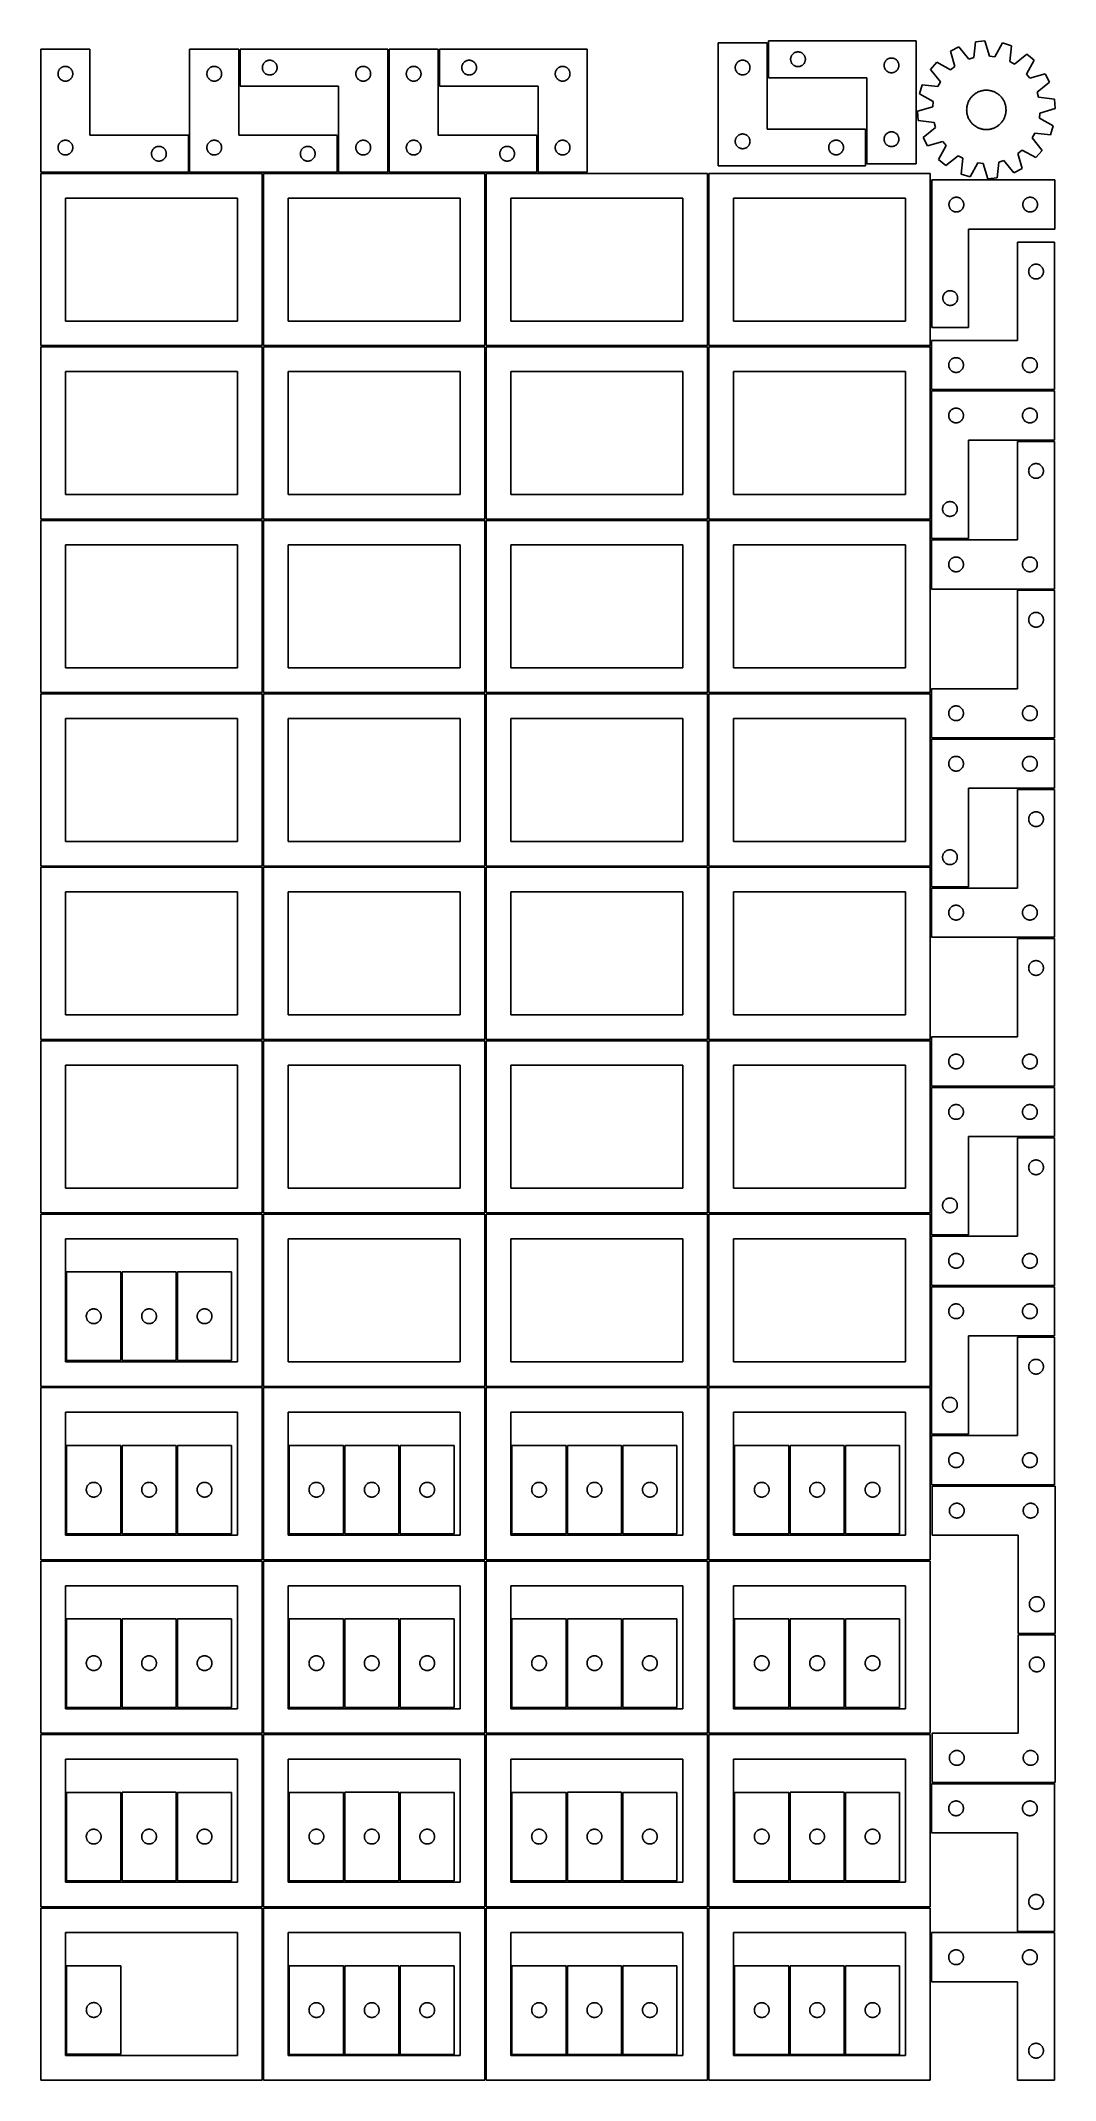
# Model space of a CAD drawing. Header units: millimetres. Extents: x 7 to 1243, y 7 to 2493.
import ezdxf

# ---------------------------------------------------------------- set-up
doc = ezdxf.new("R2010")
doc.units = ezdxf.units.MM
doc.layers.add('CUT', color=7, linetype='CONTINUOUS', true_color=0x000000)

msp = doc.modelspace()

# ---------------------------------------------------------------- linework, layer by layer
at = {"layer": 'CUT'}
for p, q in [((892.326781, 2490.867707), (832.326781, 2490.867707)), ((832.326781, 2490.867707), (832.326781, 2340.867707)), ((892.326781, 2385.867707), (892.326781, 2490.867707)), ((1073.842052, 2493.485386), (893.842052, 2493.485386)), ((893.842052, 2493.485386), (893.842052, 2448.485386)), ((1073.842052, 2343.485386), (1073.842052, 2493.485386)), ((1146.374589, 2492.214091), (1144.21735, 2472.958215)), ((1157.865981, 2493.23065), (1146.374589, 2492.214091)), ((1163.370116, 2474.65252), (1157.865981, 2493.23065)), ((1179.124335, 2490.923272), (1169.762401, 2473.958703)), ((1190.130016, 2487.464885), (1179.124335, 2490.923272)), ((1188.105632, 2468.19459), (1190.130016, 2487.464885)), ((66.520965, 2483.251496), (6.520965, 2483.251496)), ((6.520965, 2483.251496), (6.520965, 2333.251496)), ((34.765152, 2462.078564), (35.346229, 2462.1745)), ((35.346229, 2462.1745), (35.932336, 2462.232227)), ((35.932336, 2462.232227), (36.520965, 2462.251496)), ((36.520965, 2462.251496), (37.109593, 2462.232227)), ((37.109593, 2462.232227), (37.6957, 2462.1745)), ((37.6957, 2462.1745), (38.276778, 2462.078564)), ((66.520965, 2378.251496), (66.520965, 2483.251496)), ((248.041961, 2483.251496), (188.041961, 2483.251496)), ((188.041961, 2483.251496), (188.041961, 2333.251496)), ((216.286148, 2462.078564), (216.867225, 2462.1745)), ((216.867225, 2462.1745), (217.453333, 2462.232227)), ((217.453333, 2462.232227), (218.041961, 2462.251496)), ((218.041961, 2462.251496), (218.630589, 2462.232227)), ((218.630589, 2462.232227), (219.216696, 2462.1745)), ((219.216696, 2462.1745), (219.797774, 2462.078564)), ((248.041961, 2378.251496), (248.041961, 2483.251496)), ((429.680752, 2483.2515), (249.680752, 2483.2515)), ((249.680752, 2483.2515), (249.680752, 2438.2515)), ((276.757748, 2461.926235), (276.853684, 2462.507313)), ((276.853684, 2462.507313), (276.987419, 2463.080871)), ((276.987419, 2463.080871), (277.15838, 2463.644455)), ((277.15838, 2463.644455), (277.365836, 2464.195651)), ((277.365836, 2464.195651), (277.608897, 2464.732098)), ((277.608897, 2464.732098), (277.886523, 2465.2515)), ((277.886523, 2465.2515), (278.197525, 2465.751632)), ((278.197525, 2465.751632), (278.540572, 2466.230353)), ((278.540572, 2466.230353), (278.914193, 2466.685612)), ((278.914193, 2466.685612), (279.316791, 2467.115461)), ((279.316791, 2467.115461), (279.746639, 2467.518058)), ((279.746639, 2467.518058), (280.201899, 2467.89168)), ((280.201899, 2467.89168), (280.680619, 2468.234726)), ((280.680619, 2468.234726), (281.180752, 2468.545728)), ((281.180752, 2468.545728), (281.700153, 2468.823354)), ((281.700153, 2468.823354), (282.236601, 2469.066416)), ((282.236601, 2469.066416), (282.787796, 2469.273871)), ((282.787796, 2469.273871), (283.35138, 2469.444832)), ((283.35138, 2469.444832), (283.924939, 2469.578567)), ((283.924939, 2469.578567), (284.506016, 2469.674504)), ((284.506016, 2469.674504), (285.092123, 2469.73223)), ((285.092123, 2469.73223), (285.680752, 2469.7515)), ((285.680752, 2469.7515), (286.26938, 2469.73223)), ((286.26938, 2469.73223), (286.855487, 2469.674504)), ((286.855487, 2469.674504), (287.436564, 2469.578567)), ((287.436564, 2469.578567), (288.010123, 2469.444832)), ((288.010123, 2469.444832), (288.573707, 2469.273871)), ((288.573707, 2469.273871), (289.124902, 2469.066416)), ((289.124902, 2469.066416), (289.66135, 2468.823354)), ((289.66135, 2468.823354), (290.180752, 2468.545728)), ((290.180752, 2468.545728), (290.680884, 2468.234726)), ((290.680884, 2468.234726), (291.159604, 2467.89168)), ((291.159604, 2467.89168), (291.614864, 2467.518058)), ((291.614864, 2467.518058), (292.044713, 2467.115461)), ((292.044713, 2467.115461), (292.44731, 2466.685612)), ((292.44731, 2466.685612), (292.820932, 2466.230353)), ((292.820932, 2466.230353), (293.163978, 2465.751632)), ((293.163978, 2465.751632), (293.47498, 2465.2515)), ((293.47498, 2465.2515), (293.752606, 2464.732098)), ((293.752606, 2464.732098), (293.995667, 2464.195651)), ((293.995667, 2464.195651), (294.203123, 2463.644455)), ((294.203123, 2463.644455), (294.374084, 2463.080871)), ((294.374084, 2463.080871), (294.507819, 2462.507313)), ((294.507819, 2462.507313), (294.603755, 2461.926235)), ((397.924939, 2462.078567), (398.506016, 2462.174504)), ((398.506016, 2462.174504), (399.092123, 2462.23223)), ((399.092123, 2462.23223), (399.680752, 2462.2515)), ((399.680752, 2462.2515), (400.26938, 2462.23223)), ((400.26938, 2462.23223), (400.855487, 2462.174504)), ((400.855487, 2462.174504), (401.436564, 2462.078567)), ((429.680752, 2333.2515), (429.680752, 2483.2515)), ((491.20169, 2483.251496), (431.20169, 2483.251496)), ((431.20169, 2483.251496), (431.20169, 2333.251496)), ((459.445877, 2462.078564), (460.026954, 2462.1745)), ((460.026954, 2462.1745), (460.613062, 2462.232227)), ((460.613062, 2462.232227), (461.20169, 2462.251496)), ((461.20169, 2462.251496), (461.790318, 2462.232227)), ((461.790318, 2462.232227), (462.376425, 2462.1745)), ((462.376425, 2462.1745), (462.957503, 2462.078564)), ((491.20169, 2378.251496), (491.20169, 2483.251496)), ((672.840542, 2483.2515), (492.840542, 2483.2515)), ((492.840542, 2483.2515), (492.840542, 2438.2515)), ((519.917538, 2461.926235), (520.013474, 2462.507313)), ((520.013474, 2462.507313), (520.147209, 2463.080871)), ((520.147209, 2463.080871), (520.31817, 2463.644455)), ((520.31817, 2463.644455), (520.525626, 2464.195651)), ((520.525626, 2464.195651), (520.768687, 2464.732098)), ((520.768687, 2464.732098), (521.046313, 2465.2515)), ((521.046313, 2465.2515), (521.357315, 2465.751632)), ((521.357315, 2465.751632), (521.700362, 2466.230353)), ((521.700362, 2466.230353), (522.073983, 2466.685612)), ((522.073983, 2466.685612), (522.476581, 2467.115461)), ((522.476581, 2467.115461), (522.906429, 2467.518058)), ((522.906429, 2467.518058), (523.361689, 2467.89168)), ((523.361689, 2467.89168), (523.84041, 2468.234726)), ((523.84041, 2468.234726), (524.340542, 2468.545728)), ((524.340542, 2468.545728), (524.859943, 2468.823354)), ((524.859943, 2468.823354), (525.396391, 2469.066416)), ((525.396391, 2469.066416), (525.947586, 2469.273871)), ((525.947586, 2469.273871), (526.51117, 2469.444832)), ((526.51117, 2469.444832), (527.084729, 2469.578567)), ((527.084729, 2469.578567), (527.665806, 2469.674504)), ((527.665806, 2469.674504), (528.251913, 2469.73223)), ((528.251913, 2469.73223), (528.840542, 2469.7515)), ((528.840542, 2469.7515), (529.42917, 2469.73223)), ((529.42917, 2469.73223), (530.015277, 2469.674504)), ((530.015277, 2469.674504), (530.596355, 2469.578567)), ((530.596355, 2469.578567), (531.169913, 2469.444832)), ((531.169913, 2469.444832), (531.733497, 2469.273871)), ((531.733497, 2469.273871), (532.284693, 2469.066416)), ((532.284693, 2469.066416), (532.82114, 2468.823354)), ((532.82114, 2468.823354), (533.340542, 2468.545728)), ((533.340542, 2468.545728), (533.840674, 2468.234726)), ((533.840674, 2468.234726), (534.319394, 2467.89168)), ((534.319394, 2467.89168), (534.774654, 2467.518058)), ((534.774654, 2467.518058), (535.204503, 2467.115461)), ((535.204503, 2467.115461), (535.6071, 2466.685612)), ((535.6071, 2466.685612), (535.980722, 2466.230353)), ((535.980722, 2466.230353), (536.323768, 2465.751632)), ((536.323768, 2465.751632), (536.63477, 2465.2515)), ((536.63477, 2465.2515), (536.912396, 2464.732098)), ((536.912396, 2464.732098), (537.155457, 2464.195651)), ((537.155457, 2464.195651), (537.362913, 2463.644455)), ((537.362913, 2463.644455), (537.533874, 2463.080871)), ((537.533874, 2463.080871), (537.667609, 2462.507313)), ((537.667609, 2462.507313), (537.763545, 2461.926235)), ((641.084729, 2462.078567), (641.665806, 2462.174504)), ((641.665806, 2462.174504), (642.251913, 2462.23223)), ((642.251913, 2462.23223), (642.840542, 2462.2515)), ((642.840542, 2462.2515), (643.42917, 2462.23223)), ((643.42917, 2462.23223), (644.015277, 2462.174504)), ((644.015277, 2462.174504), (644.596355, 2462.078567)), ((672.840542, 2333.2515), (672.840542, 2483.2515)), ((853.403778, 2462.042443), (853.499714, 2462.62352)), ((853.499714, 2462.62352), (853.633449, 2463.197079)), ((853.633449, 2463.197079), (853.80441, 2463.760662)), ((853.80441, 2463.760662), (854.011865, 2464.311858)), ((854.011865, 2464.311858), (854.254927, 2464.848305)), ((854.254927, 2464.848305), (854.532553, 2465.367707)), ((854.532553, 2465.367707), (854.843555, 2465.867839)), ((854.843555, 2465.867839), (855.186601, 2466.34656)), ((855.186601, 2466.34656), (855.560223, 2466.801819)), ((855.560223, 2466.801819), (855.96282, 2467.231668)), ((855.96282, 2467.231668), (856.392669, 2467.634265)), ((856.392669, 2467.634265), (856.847928, 2468.007887)), ((856.847928, 2468.007887), (857.326649, 2468.350934)), ((857.326649, 2468.350934), (857.826781, 2468.661936)), ((857.826781, 2468.661936), (858.346183, 2468.939562)), ((858.346183, 2468.939562), (858.88263, 2469.182623)), ((858.88263, 2469.182623), (859.433826, 2469.390078)), ((859.433826, 2469.390078), (859.99741, 2469.56104)), ((859.99741, 2469.56104), (860.570968, 2469.694775)), ((860.570968, 2469.694775), (861.152046, 2469.790711)), ((861.152046, 2469.790711), (861.738153, 2469.848437)), ((861.738153, 2469.848437), (862.326781, 2469.867707)), ((862.326781, 2469.867707), (862.915409, 2469.848437)), ((862.915409, 2469.848437), (863.501517, 2469.790711)), ((863.501517, 2469.790711), (864.082594, 2469.694775)), ((864.082594, 2469.694775), (864.656153, 2469.56104)), ((864.656153, 2469.56104), (865.219736, 2469.390078)), ((865.219736, 2469.390078), (865.770932, 2469.182623)), ((865.770932, 2469.182623), (866.307379, 2468.939562)), ((866.307379, 2468.939562), (866.826781, 2468.661936)), ((866.826781, 2468.661936), (867.326913, 2468.350934)), ((867.326913, 2468.350934), (867.805634, 2468.007887)), ((867.805634, 2468.007887), (868.260894, 2467.634265)), ((868.260894, 2467.634265), (868.690742, 2467.231668)), ((868.690742, 2467.231668), (869.09334, 2466.801819)), ((869.09334, 2466.801819), (869.466961, 2466.34656)), ((869.466961, 2466.34656), (869.810008, 2465.867839)), ((869.810008, 2465.867839), (870.12101, 2465.367707)), ((870.12101, 2465.367707), (870.398636, 2464.848305)), ((870.398636, 2464.848305), (870.641697, 2464.311858)), ((870.641697, 2464.311858), (870.849152, 2463.760662)), ((870.849152, 2463.760662), (871.020114, 2463.197079)), ((871.020114, 2463.197079), (871.153849, 2462.62352)), ((871.153849, 2462.62352), (871.249785, 2462.042443)), ((920.842052, 2470.985386), (920.861322, 2471.574015)), ((920.861322, 2470.396758), (920.842052, 2470.985386)), ((920.861322, 2471.574015), (920.919049, 2472.160122)), ((920.919049, 2469.810651), (920.861322, 2470.396758)), ((920.919049, 2472.160122), (921.014985, 2472.741199)), ((921.014985, 2469.229574), (920.919049, 2469.810651)), ((921.014985, 2472.741199), (921.14872, 2473.314758)), ((921.14872, 2468.656015), (921.014985, 2469.229574)), ((921.14872, 2473.314758), (921.319681, 2473.878342)), ((921.319681, 2468.092431), (921.14872, 2468.656015)), ((921.319681, 2473.878342), (921.527136, 2474.429537)), ((921.527136, 2467.541236), (921.319681, 2468.092431)), ((921.527136, 2474.429537), (921.770198, 2474.965985)), ((921.770198, 2467.004788), (921.527136, 2467.541236)), ((921.770198, 2474.965985), (922.047824, 2475.485386)), ((922.047824, 2466.485386), (921.770198, 2467.004788)), ((922.047824, 2475.485386), (922.358826, 2475.985519)), ((922.358826, 2465.985254), (922.047824, 2466.485386)), ((922.358826, 2475.985519), (922.701872, 2476.464239)), ((922.701872, 2465.506534), (922.358826, 2465.985254)), ((922.701872, 2476.464239), (923.075494, 2476.919499)), ((923.075494, 2465.051274), (922.701872, 2465.506534)), ((923.075494, 2476.919499), (923.478091, 2477.349347)), ((923.478091, 2464.621425), (923.075494, 2465.051274)), ((923.478091, 2477.349347), (923.90794, 2477.751945)), ((923.90794, 2464.218828), (923.478091, 2464.621425)), ((923.90794, 2477.751945), (924.363199, 2478.125567)), ((924.363199, 2463.845206), (923.90794, 2464.218828)), ((924.363199, 2478.125567), (924.84192, 2478.468613)), ((924.84192, 2463.50216), (924.363199, 2463.845206)), ((924.84192, 2478.468613), (925.342052, 2478.779615)), ((925.342052, 2463.191158), (924.84192, 2463.50216)), ((925.342052, 2478.779615), (925.861454, 2479.057241)), ((925.861454, 2462.913532), (925.342052, 2463.191158)), ((925.861454, 2479.057241), (926.397901, 2479.300302)), ((926.397901, 2462.670471), (925.861454, 2462.913532)), ((926.397901, 2479.300302), (926.949097, 2479.507758)), ((926.949097, 2462.463015), (926.397901, 2462.670471)), ((926.949097, 2479.507758), (927.512681, 2479.678719)), ((927.512681, 2462.292054), (926.949097, 2462.463015)), ((927.512681, 2479.678719), (928.086239, 2479.812454)), ((928.086239, 2462.158319), (927.512681, 2462.292054)), ((928.086239, 2479.812454), (928.667317, 2479.90839)), ((928.667317, 2462.062383), (928.086239, 2462.158319)), ((928.667317, 2479.90839), (929.253424, 2479.966117)), ((929.253424, 2479.966117), (929.842052, 2479.985386)), ((929.842052, 2479.985386), (930.43068, 2479.966117)), ((930.43068, 2479.966117), (931.016788, 2479.90839)), ((931.016788, 2479.90839), (931.597865, 2479.812454)), ((931.597865, 2462.158319), (931.016788, 2462.062383)), ((931.597865, 2479.812454), (932.171424, 2479.678719)), ((932.171424, 2462.292054), (931.597865, 2462.158319)), ((932.171424, 2479.678719), (932.735007, 2479.507758)), ((932.735007, 2462.463015), (932.171424, 2462.292054)), ((932.735007, 2479.507758), (933.286203, 2479.300302)), ((933.286203, 2462.670471), (932.735007, 2462.463015)), ((933.286203, 2479.300302), (933.82265, 2479.057241)), ((933.82265, 2462.913532), (933.286203, 2462.670471)), ((933.82265, 2479.057241), (934.342052, 2478.779615)), ((934.342052, 2463.191158), (933.82265, 2462.913532)), ((934.342052, 2478.779615), (934.842184, 2478.468613)), ((934.842184, 2463.50216), (934.342052, 2463.191158)), ((934.842184, 2478.468613), (935.320905, 2478.125567)), ((935.320905, 2463.845206), (934.842184, 2463.50216)), ((935.320905, 2478.125567), (935.776165, 2477.751945)), ((935.776165, 2464.218828), (935.320905, 2463.845206)), ((935.776165, 2477.751945), (936.206013, 2477.349347)), ((936.206013, 2464.621425), (935.776165, 2464.218828)), ((936.206013, 2477.349347), (936.608611, 2476.919499)), ((936.608611, 2465.051274), (936.206013, 2464.621425)), ((936.608611, 2476.919499), (936.982232, 2476.464239)), ((936.982232, 2465.506534), (936.608611, 2465.051274)), ((936.982232, 2476.464239), (937.325279, 2475.985519)), ((937.325279, 2465.985254), (936.982232, 2465.506534)), ((937.325279, 2475.985519), (937.636281, 2475.485386)), ((937.636281, 2466.485386), (937.325279, 2465.985254)), ((937.636281, 2475.485386), (937.913907, 2474.965985)), ((937.913907, 2467.004788), (937.636281, 2466.485386)), ((937.913907, 2474.965985), (938.156968, 2474.429537)), ((938.156968, 2467.541236), (937.913907, 2467.004788)), ((938.156968, 2474.429537), (938.364423, 2473.878342)), ((938.364423, 2468.092431), (938.156968, 2467.541236)), ((938.364423, 2473.878342), (938.535385, 2473.314758)), ((938.535385, 2468.656015), (938.364423, 2468.092431)), ((938.535385, 2473.314758), (938.66912, 2472.741199)), ((938.66912, 2469.229574), (938.535385, 2468.656015)), ((938.66912, 2472.741199), (938.765056, 2472.160122)), ((938.765056, 2469.810651), (938.66912, 2469.229574)), ((938.765056, 2472.160122), (938.822783, 2471.574015)), ((938.822783, 2470.396758), (938.765056, 2469.810651)), ((938.822783, 2471.574015), (938.842052, 2470.985386)), ((938.842052, 2470.985386), (938.822783, 2470.396758)), ((1034.842052, 2463.485386), (1034.861322, 2464.074015)), ((1034.861322, 2462.896758), (1034.842052, 2463.485386)), ((1034.861322, 2464.074015), (1034.919049, 2464.660122)), ((1034.919049, 2462.310651), (1034.861322, 2462.896758)), ((1034.919049, 2464.660122), (1035.014985, 2465.241199)), ((1035.014985, 2461.729574), (1034.919049, 2462.310651)), ((1035.014985, 2465.241199), (1035.14872, 2465.814758)), ((1035.14872, 2465.814758), (1035.319681, 2466.378342)), ((1035.319681, 2466.378342), (1035.527136, 2466.929537)), ((1035.527136, 2466.929537), (1035.770198, 2467.465985)), ((1035.770198, 2467.465985), (1036.047824, 2467.985386)), ((1036.047824, 2467.985386), (1036.358826, 2468.485519)), ((1036.358826, 2468.485519), (1036.701872, 2468.964239)), ((1036.701872, 2468.964239), (1037.075494, 2469.419499)), ((1037.075494, 2469.419499), (1037.478091, 2469.849347)), ((1037.478091, 2469.849347), (1037.90794, 2470.251945)), ((1037.90794, 2470.251945), (1038.363199, 2470.625567)), ((1038.363199, 2470.625567), (1038.84192, 2470.968613)), ((1038.84192, 2470.968613), (1039.342052, 2471.279615)), ((1039.342052, 2471.279615), (1039.861454, 2471.557241)), ((1039.861454, 2471.557241), (1040.397901, 2471.800302)), ((1040.397901, 2471.800302), (1040.949097, 2472.007758)), ((1040.949097, 2472.007758), (1041.512681, 2472.178719)), ((1041.512681, 2472.178719), (1042.086239, 2472.312454)), ((1042.086239, 2472.312454), (1042.667317, 2472.40839)), ((1042.667317, 2472.40839), (1043.253424, 2472.466117)), ((1043.253424, 2472.466117), (1043.842052, 2472.485386)), ((1043.842052, 2472.485386), (1044.43068, 2472.466117)), ((1044.43068, 2472.466117), (1045.016788, 2472.40839)), ((1045.016788, 2472.40839), (1045.597865, 2472.312454)), ((1045.597865, 2472.312454), (1046.171424, 2472.178719)), ((1046.171424, 2472.178719), (1046.735007, 2472.007758)), ((1046.735007, 2472.007758), (1047.286203, 2471.800302)), ((1047.286203, 2471.800302), (1047.82265, 2471.557241)), ((1047.82265, 2471.557241), (1048.342052, 2471.279615)), ((1048.342052, 2471.279615), (1048.842184, 2470.968613)), ((1048.842184, 2470.968613), (1049.320905, 2470.625567)), ((1049.320905, 2470.625567), (1049.776165, 2470.251945)), ((1049.776165, 2470.251945), (1050.206013, 2469.849347)), ((1050.206013, 2469.849347), (1050.608611, 2469.419499)), ((1050.608611, 2469.419499), (1050.982232, 2468.964239)), ((1050.982232, 2468.964239), (1051.325279, 2468.485519)), ((1051.325279, 2468.485519), (1051.636281, 2467.985386)), ((1051.636281, 2467.985386), (1051.913907, 2467.465985)), ((1051.913907, 2467.465985), (1052.156968, 2466.929537)), ((1052.156968, 2466.929537), (1052.364423, 2466.378342)), ((1052.364423, 2466.378342), (1052.535385, 2465.814758)), ((1052.535385, 2465.814758), (1052.66912, 2465.241199)), ((1052.66912, 2465.241199), (1052.765056, 2464.660122)), ((1052.765056, 2462.310651), (1052.66912, 2461.729574)), ((1052.765056, 2464.660122), (1052.822783, 2464.074015)), ((1052.822783, 2462.896758), (1052.765056, 2462.310651)), ((1052.822783, 2464.074015), (1052.842052, 2463.485386)), ((1052.842052, 2463.485386), (1052.822783, 2462.896758)), ((1098.960306, 2467.473503), (1091.553481, 2458.629046)), ((1115.98904, 2458.228793), (1098.960306, 2467.473503)), ((1125.851436, 2486.21061), (1115.623795, 2480.873867)), ((1115.623795, 2480.873867), (1120.99967, 2462.258218)), ((1120.99967, 2462.258218), (1115.98904, 2458.228793)), ((1138.046137, 2471.152998), (1125.851436, 2486.21061)), ((1144.21735, 2472.958215), (1138.046137, 2471.152998)), ((1169.762401, 2473.958703), (1163.370116, 2474.65252)), ((1193.745821, 2465.107365), (1188.105632, 2468.19459)), ((1208.887179, 2477.197926), (1193.745821, 2465.107365)), ((1208.486926, 2452.762368), (1217.731636, 2469.791101)), ((1217.731636, 2469.791101), (1208.887179, 2477.197926)), ((27.520965, 2453.251496), (27.540234, 2453.840124)), ((27.540234, 2452.662868), (27.520965, 2453.251496)), ((27.540234, 2453.840124), (27.597961, 2454.426232)), ((27.597961, 2452.07676), (27.540234, 2452.662868)), ((27.597961, 2454.426232), (27.693897, 2455.007309)), ((27.693897, 2451.495683), (27.597961, 2452.07676)), ((27.693897, 2455.007309), (27.827632, 2455.580868)), ((27.827632, 2450.922125), (27.693897, 2451.495683)), ((27.827632, 2455.580868), (27.998593, 2456.144451)), ((27.998593, 2450.358541), (27.827632, 2450.922125)), ((27.998593, 2456.144451), (28.206049, 2456.695647)), ((28.206049, 2449.807345), (27.998593, 2450.358541)), ((28.206049, 2456.695647), (28.44911, 2457.232094)), ((28.44911, 2449.270898), (28.206049, 2449.807345)), ((28.44911, 2457.232094), (28.726736, 2457.751496)), ((28.726736, 2448.751496), (28.44911, 2449.270898)), ((28.726736, 2457.751496), (29.037738, 2458.251628)), ((29.037738, 2448.251364), (28.726736, 2448.751496)), ((29.037738, 2458.251628), (29.380785, 2458.730349)), ((29.380785, 2447.772643), (29.037738, 2448.251364)), ((29.380785, 2458.730349), (29.754406, 2459.185609)), ((29.754406, 2447.317384), (29.380785, 2447.772643)), ((29.754406, 2459.185609), (30.157004, 2459.615457)), ((30.157004, 2446.887535), (29.754406, 2447.317384)), ((30.157004, 2459.615457), (30.586852, 2460.018054)), ((30.586852, 2446.484938), (30.157004, 2446.887535)), ((30.586852, 2460.018054), (31.042112, 2460.391676)), ((31.042112, 2446.111316), (30.586852, 2446.484938)), ((31.042112, 2460.391676), (31.520833, 2460.734723)), ((31.520833, 2445.76827), (31.042112, 2446.111316)), ((31.520833, 2460.734723), (32.020965, 2461.045725)), ((32.020965, 2445.457268), (31.520833, 2445.76827)), ((32.020965, 2461.045725), (32.540366, 2461.323351)), ((32.540366, 2445.179642), (32.020965, 2445.457268)), ((32.540366, 2461.323351), (33.076814, 2461.566412)), ((33.076814, 2444.93658), (32.540366, 2445.179642)), ((33.076814, 2461.566412), (33.628009, 2461.773867)), ((33.628009, 2444.729125), (33.076814, 2444.93658)), ((33.628009, 2461.773867), (34.191593, 2461.944829)), ((34.191593, 2444.558164), (33.628009, 2444.729125)), ((34.191593, 2461.944829), (34.765152, 2462.078564)), ((34.765152, 2444.424429), (34.191593, 2444.558164)), ((35.346229, 2444.328492), (34.765152, 2444.424429)), ((35.932336, 2444.270766), (35.346229, 2444.328492)), ((36.520965, 2444.251496), (35.932336, 2444.270766)), ((37.109593, 2444.270766), (36.520965, 2444.251496)), ((37.6957, 2444.328492), (37.109593, 2444.270766)), ((38.276778, 2444.424429), (37.6957, 2444.328492)), ((38.276778, 2462.078564), (38.850336, 2461.944829)), ((38.850336, 2444.558164), (38.276778, 2444.424429)), ((38.850336, 2461.944829), (39.41392, 2461.773867)), ((39.41392, 2444.729125), (38.850336, 2444.558164)), ((39.41392, 2461.773867), (39.965116, 2461.566412)), ((39.965116, 2444.93658), (39.41392, 2444.729125)), ((39.965116, 2461.566412), (40.501563, 2461.323351)), ((40.501563, 2445.179642), (39.965116, 2444.93658)), ((40.501563, 2461.323351), (41.020965, 2461.045725)), ((41.020965, 2445.457268), (40.501563, 2445.179642)), ((41.020965, 2461.045725), (41.521097, 2460.734723)), ((41.521097, 2445.76827), (41.020965, 2445.457268)), ((41.521097, 2460.734723), (41.999817, 2460.391676)), ((41.999817, 2446.111316), (41.521097, 2445.76827)), ((41.999817, 2460.391676), (42.455077, 2460.018054)), ((42.455077, 2446.484938), (41.999817, 2446.111316)), ((42.455077, 2460.018054), (42.884926, 2459.615457)), ((42.884926, 2446.887535), (42.455077, 2446.484938)), ((42.884926, 2459.615457), (43.287523, 2459.185609)), ((43.287523, 2447.317384), (42.884926, 2446.887535)), ((43.287523, 2459.185609), (43.661145, 2458.730349)), ((43.661145, 2447.772643), (43.287523, 2447.317384)), ((43.661145, 2458.730349), (44.004191, 2458.251628)), ((44.004191, 2448.251364), (43.661145, 2447.772643)), ((44.004191, 2458.251628), (44.315193, 2457.751496)), ((44.315193, 2448.751496), (44.004191, 2448.251364)), ((44.315193, 2457.751496), (44.592819, 2457.232094)), ((44.592819, 2449.270898), (44.315193, 2448.751496)), ((44.592819, 2457.232094), (44.83588, 2456.695647)), ((44.83588, 2449.807345), (44.592819, 2449.270898)), ((44.83588, 2456.695647), (45.043336, 2456.144451)), ((45.043336, 2450.358541), (44.83588, 2449.807345)), ((45.043336, 2456.144451), (45.214297, 2455.580868)), ((45.214297, 2450.922125), (45.043336, 2450.358541)), ((45.214297, 2455.580868), (45.348032, 2455.007309)), ((45.348032, 2451.495683), (45.214297, 2450.922125)), ((45.348032, 2455.007309), (45.443968, 2454.426232)), ((45.443968, 2452.07676), (45.348032, 2451.495683)), ((45.443968, 2454.426232), (45.501695, 2453.840124)), ((45.501695, 2452.662868), (45.443968, 2452.07676)), ((45.501695, 2453.840124), (45.520965, 2453.251496)), ((45.520965, 2453.251496), (45.501695, 2452.662868)), ((209.041961, 2453.251496), (209.06123, 2453.840124)), ((209.06123, 2452.662868), (209.041961, 2453.251496)), ((209.06123, 2453.840124), (209.118957, 2454.426232)), ((209.118957, 2452.07676), (209.06123, 2452.662868)), ((209.118957, 2454.426232), (209.214893, 2455.007309)), ((209.214893, 2451.495683), (209.118957, 2452.07676)), ((209.214893, 2455.007309), (209.348628, 2455.580868)), ((209.348628, 2450.922125), (209.214893, 2451.495683)), ((209.348628, 2455.580868), (209.51959, 2456.144451)), ((209.51959, 2450.358541), (209.348628, 2450.922125)), ((209.51959, 2456.144451), (209.727045, 2456.695647)), ((209.727045, 2449.807345), (209.51959, 2450.358541)), ((209.727045, 2456.695647), (209.970106, 2457.232094)), ((209.970106, 2449.270898), (209.727045, 2449.807345)), ((209.970106, 2457.232094), (210.247732, 2457.751496)), ((210.247732, 2448.751496), (209.970106, 2449.270898)), ((210.247732, 2457.751496), (210.558734, 2458.251628)), ((210.558734, 2448.251364), (210.247732, 2448.751496)), ((210.558734, 2458.251628), (210.901781, 2458.730349)), ((210.901781, 2447.772643), (210.558734, 2448.251364)), ((210.901781, 2458.730349), (211.275402, 2459.185609)), ((211.275402, 2447.317384), (210.901781, 2447.772643)), ((211.275402, 2459.185609), (211.678, 2459.615457)), ((211.678, 2446.887535), (211.275402, 2447.317384)), ((211.678, 2459.615457), (212.107848, 2460.018054)), ((212.107848, 2446.484938), (211.678, 2446.887535)), ((212.107848, 2460.018054), (212.563108, 2460.391676)), ((212.563108, 2446.111316), (212.107848, 2446.484938)), ((212.563108, 2460.391676), (213.041829, 2460.734723)), ((213.041829, 2445.76827), (212.563108, 2446.111316)), ((213.041829, 2460.734723), (213.541961, 2461.045725)), ((213.541961, 2445.457268), (213.041829, 2445.76827)), ((213.541961, 2461.045725), (214.061363, 2461.323351)), ((214.061363, 2445.179642), (213.541961, 2445.457268)), ((214.061363, 2461.323351), (214.59781, 2461.566412)), ((214.59781, 2444.93658), (214.061363, 2445.179642)), ((214.59781, 2461.566412), (215.149006, 2461.773867)), ((215.149006, 2444.729125), (214.59781, 2444.93658)), ((215.149006, 2461.773867), (215.712589, 2461.944829)), ((215.712589, 2444.558164), (215.149006, 2444.729125)), ((215.712589, 2461.944829), (216.286148, 2462.078564)), ((216.286148, 2444.424429), (215.712589, 2444.558164)), ((216.867225, 2444.328492), (216.286148, 2444.424429)), ((217.453333, 2444.270766), (216.867225, 2444.328492)), ((218.041961, 2444.251496), (217.453333, 2444.270766)), ((218.630589, 2444.270766), (218.041961, 2444.251496)), ((219.216696, 2444.328492), (218.630589, 2444.270766)), ((219.797774, 2444.424429), (219.216696, 2444.328492)), ((219.797774, 2462.078564), (220.371332, 2461.944829)), ((220.371332, 2444.558164), (219.797774, 2444.424429)), ((220.371332, 2461.944829), (220.934916, 2461.773867)), ((220.934916, 2444.729125), (220.371332, 2444.558164)), ((220.934916, 2461.773867), (221.486112, 2461.566412)), ((221.486112, 2444.93658), (220.934916, 2444.729125)), ((221.486112, 2461.566412), (222.022559, 2461.323351)), ((222.022559, 2445.179642), (221.486112, 2444.93658)), ((222.022559, 2461.323351), (222.541961, 2461.045725)), ((222.541961, 2445.457268), (222.022559, 2445.179642)), ((222.541961, 2461.045725), (223.042093, 2460.734723)), ((223.042093, 2445.76827), (222.541961, 2445.457268)), ((223.042093, 2460.734723), (223.520814, 2460.391676)), ((223.520814, 2446.111316), (223.042093, 2445.76827)), ((223.520814, 2460.391676), (223.976073, 2460.018054)), ((223.976073, 2446.484938), (223.520814, 2446.111316)), ((223.976073, 2460.018054), (224.405922, 2459.615457)), ((224.405922, 2446.887535), (223.976073, 2446.484938)), ((224.405922, 2459.615457), (224.808519, 2459.185609)), ((224.808519, 2447.317384), (224.405922, 2446.887535)), ((224.808519, 2459.185609), (225.182141, 2458.730349)), ((225.182141, 2447.772643), (224.808519, 2447.317384)), ((225.182141, 2458.730349), (225.525187, 2458.251628)), ((225.525187, 2448.251364), (225.182141, 2447.772643)), ((225.525187, 2458.251628), (225.836189, 2457.751496)), ((225.836189, 2448.751496), (225.525187, 2448.251364)), ((225.836189, 2457.751496), (226.113815, 2457.232094)), ((226.113815, 2449.270898), (225.836189, 2448.751496)), ((226.113815, 2457.232094), (226.356877, 2456.695647)), ((226.356877, 2449.807345), (226.113815, 2449.270898)), ((226.356877, 2456.695647), (226.564332, 2456.144451)), ((226.564332, 2450.358541), (226.356877, 2449.807345)), ((226.564332, 2456.144451), (226.735293, 2455.580868)), ((226.735293, 2450.922125), (226.564332, 2450.358541)), ((226.735293, 2455.580868), (226.869028, 2455.007309)), ((226.869028, 2451.495683), (226.735293, 2450.922125)), ((226.869028, 2455.007309), (226.964964, 2454.426232)), ((226.964964, 2452.07676), (226.869028, 2451.495683)), ((226.964964, 2454.426232), (227.022691, 2453.840124)), ((227.022691, 2452.662868), (226.964964, 2452.07676)), ((227.022691, 2453.840124), (227.041961, 2453.251496)), ((227.041961, 2453.251496), (227.022691, 2452.662868)), ((249.680752, 2438.2515), (369.680752, 2438.2515)), ((276.680752, 2460.7515), (276.700021, 2461.340128)), ((276.700021, 2460.162872), (276.680752, 2460.7515)), ((276.700021, 2461.340128), (276.757748, 2461.926235)), ((276.757748, 2459.576764), (276.700021, 2460.162872)), ((276.853684, 2458.995687), (276.757748, 2459.576764)), ((276.987419, 2458.422128), (276.853684, 2458.995687)), ((277.15838, 2457.858545), (276.987419, 2458.422128)), ((277.365836, 2457.307349), (277.15838, 2457.858545)), ((277.608897, 2456.770902), (277.365836, 2457.307349)), ((277.886523, 2456.2515), (277.608897, 2456.770902)), ((278.197525, 2455.751368), (277.886523, 2456.2515)), ((278.540572, 2455.272647), (278.197525, 2455.751368)), ((278.914193, 2454.817387), (278.540572, 2455.272647)), ((279.316791, 2454.387539), (278.914193, 2454.817387)), ((279.746639, 2453.984941), (279.316791, 2454.387539)), ((280.201899, 2453.61132), (279.746639, 2453.984941)), ((280.680619, 2453.268273), (280.201899, 2453.61132)), ((281.180752, 2452.957271), (280.680619, 2453.268273)), ((281.700153, 2452.679645), (281.180752, 2452.957271)), ((282.236601, 2452.436584), (281.700153, 2452.679645)), ((282.787796, 2452.229129), (282.236601, 2452.436584)), ((283.35138, 2452.058167), (282.787796, 2452.229129)), ((283.924939, 2451.924432), (283.35138, 2452.058167)), ((284.506016, 2451.828496), (283.924939, 2451.924432)), ((285.092123, 2451.770769), (284.506016, 2451.828496)), ((285.680752, 2451.7515), (285.092123, 2451.770769)), ((286.26938, 2451.770769), (285.680752, 2451.7515)), ((286.855487, 2451.828496), (286.26938, 2451.770769)), ((287.436564, 2451.924432), (286.855487, 2451.828496)), ((288.010123, 2452.058167), (287.436564, 2451.924432)), ((288.573707, 2452.229129), (288.010123, 2452.058167)), ((289.124902, 2452.436584), (288.573707, 2452.229129)), ((289.66135, 2452.679645), (289.124902, 2452.436584)), ((290.180752, 2452.957271), (289.66135, 2452.679645)), ((290.680884, 2453.268273), (290.180752, 2452.957271)), ((291.159604, 2453.61132), (290.680884, 2453.268273)), ((291.614864, 2453.984941), (291.159604, 2453.61132)), ((292.044713, 2454.387539), (291.614864, 2453.984941)), ((292.44731, 2454.817387), (292.044713, 2454.387539)), ((292.820932, 2455.272647), (292.44731, 2454.817387)), ((293.163978, 2455.751368), (292.820932, 2455.272647)), ((293.47498, 2456.2515), (293.163978, 2455.751368)), ((293.752606, 2456.770902), (293.47498, 2456.2515)), ((293.995667, 2457.307349), (293.752606, 2456.770902)), ((294.203123, 2457.858545), (293.995667, 2457.307349)), ((294.374084, 2458.422128), (294.203123, 2457.858545)), ((294.507819, 2458.995687), (294.374084, 2458.422128)), ((294.603755, 2459.576764), (294.507819, 2458.995687)), ((294.603755, 2461.926235), (294.661482, 2461.340128)), ((294.661482, 2460.162872), (294.603755, 2459.576764)), ((294.661482, 2461.340128), (294.680752, 2460.7515)), ((294.680752, 2460.7515), (294.661482, 2460.162872)), ((369.680752, 2438.2515), (369.680752, 2333.2515)), ((390.680752, 2453.2515), (390.700021, 2453.840128)), ((390.700021, 2452.662872), (390.680752, 2453.2515)), ((390.700021, 2453.840128), (390.757748, 2454.426235)), ((390.757748, 2452.076764), (390.700021, 2452.662872)), ((390.757748, 2454.426235), (390.853684, 2455.007313)), ((390.853684, 2451.495687), (390.757748, 2452.076764)), ((390.853684, 2455.007313), (390.987419, 2455.580871)), ((390.987419, 2450.922128), (390.853684, 2451.495687)), ((390.987419, 2455.580871), (391.15838, 2456.144455)), ((391.15838, 2450.358545), (390.987419, 2450.922128)), ((391.15838, 2456.144455), (391.365836, 2456.695651)), ((391.365836, 2449.807349), (391.15838, 2450.358545)), ((391.365836, 2456.695651), (391.608897, 2457.232098)), ((391.608897, 2449.270902), (391.365836, 2449.807349)), ((391.608897, 2457.232098), (391.886523, 2457.7515)), ((391.886523, 2448.7515), (391.608897, 2449.270902)), ((391.886523, 2457.7515), (392.197525, 2458.251632)), ((392.197525, 2448.251368), (391.886523, 2448.7515)), ((392.197525, 2458.251632), (392.540572, 2458.730353)), ((392.540572, 2447.772647), (392.197525, 2448.251368)), ((392.540572, 2458.730353), (392.914193, 2459.185612)), ((392.914193, 2447.317387), (392.540572, 2447.772647)), ((392.914193, 2459.185612), (393.316791, 2459.615461)), ((393.316791, 2446.887539), (392.914193, 2447.317387)), ((393.316791, 2459.615461), (393.746639, 2460.018058)), ((393.746639, 2446.484941), (393.316791, 2446.887539)), ((393.746639, 2460.018058), (394.201899, 2460.39168)), ((394.201899, 2446.11132), (393.746639, 2446.484941)), ((394.201899, 2460.39168), (394.680619, 2460.734726)), ((394.680619, 2445.768273), (394.201899, 2446.11132)), ((394.680619, 2460.734726), (395.180752, 2461.045728)), ((395.180752, 2445.457271), (394.680619, 2445.768273)), ((395.180752, 2461.045728), (395.700153, 2461.323354)), ((395.700153, 2445.179645), (395.180752, 2445.457271)), ((395.700153, 2461.323354), (396.236601, 2461.566416)), ((396.236601, 2444.936584), (395.700153, 2445.179645)), ((396.236601, 2461.566416), (396.787796, 2461.773871)), ((396.787796, 2444.729129), (396.236601, 2444.936584)), ((396.787796, 2461.773871), (397.35138, 2461.944832)), ((397.35138, 2444.558167), (396.787796, 2444.729129)), ((397.35138, 2461.944832), (397.924939, 2462.078567)), ((397.924939, 2444.424432), (397.35138, 2444.558167)), ((398.506016, 2444.328496), (397.924939, 2444.424432)), ((399.092123, 2444.270769), (398.506016, 2444.328496)), ((399.680752, 2444.2515), (399.092123, 2444.270769)), ((400.26938, 2444.270769), (399.680752, 2444.2515)), ((400.855487, 2444.328496), (400.26938, 2444.270769)), ((401.436564, 2444.424432), (400.855487, 2444.328496)), ((401.436564, 2462.078567), (402.010123, 2461.944832)), ((402.010123, 2444.558167), (401.436564, 2444.424432)), ((402.010123, 2461.944832), (402.573707, 2461.773871)), ((402.573707, 2444.729129), (402.010123, 2444.558167)), ((402.573707, 2461.773871), (403.124902, 2461.566416)), ((403.124902, 2444.936584), (402.573707, 2444.729129)), ((403.124902, 2461.566416), (403.66135, 2461.323354)), ((403.66135, 2445.179645), (403.124902, 2444.936584)), ((403.66135, 2461.323354), (404.180752, 2461.045728)), ((404.180752, 2445.457271), (403.66135, 2445.179645)), ((404.180752, 2461.045728), (404.680884, 2460.734726)), ((404.680884, 2445.768273), (404.180752, 2445.457271)), ((404.680884, 2460.734726), (405.159604, 2460.39168)), ((405.159604, 2446.11132), (404.680884, 2445.768273)), ((405.159604, 2460.39168), (405.614864, 2460.018058)), ((405.614864, 2446.484941), (405.159604, 2446.11132)), ((405.614864, 2460.018058), (406.044713, 2459.615461)), ((406.044713, 2446.887539), (405.614864, 2446.484941)), ((406.044713, 2459.615461), (406.44731, 2459.185612)), ((406.44731, 2447.317387), (406.044713, 2446.887539)), ((406.44731, 2459.185612), (406.820932, 2458.730353)), ((406.820932, 2447.772647), (406.44731, 2447.317387)), ((406.820932, 2458.730353), (407.163978, 2458.251632)), ((407.163978, 2448.251368), (406.820932, 2447.772647)), ((407.163978, 2458.251632), (407.47498, 2457.7515)), ((407.47498, 2448.7515), (407.163978, 2448.251368)), ((407.47498, 2457.7515), (407.752606, 2457.232098)), ((407.752606, 2449.270902), (407.47498, 2448.7515)), ((407.752606, 2457.232098), (407.995667, 2456.695651)), ((407.995667, 2449.807349), (407.752606, 2449.270902)), ((407.995667, 2456.695651), (408.203123, 2456.144455)), ((408.203123, 2450.358545), (407.995667, 2449.807349)), ((408.203123, 2456.144455), (408.374084, 2455.580871)), ((408.374084, 2450.922128), (408.203123, 2450.358545)), ((408.374084, 2455.580871), (408.507819, 2455.007313)), ((408.507819, 2451.495687), (408.374084, 2450.922128)), ((408.507819, 2455.007313), (408.603755, 2454.426235)), ((408.603755, 2452.076764), (408.507819, 2451.495687)), ((408.603755, 2454.426235), (408.661482, 2453.840128)), ((408.661482, 2452.662872), (408.603755, 2452.076764)), ((408.661482, 2453.840128), (408.680752, 2453.2515)), ((408.680752, 2453.2515), (408.661482, 2452.662872)), ((452.20169, 2453.251496), (452.220959, 2453.840124)), ((452.220959, 2452.662868), (452.20169, 2453.251496)), ((452.220959, 2453.840124), (452.278686, 2454.426232)), ((452.278686, 2452.07676), (452.220959, 2452.662868)), ((452.278686, 2454.426232), (452.374622, 2455.007309)), ((452.374622, 2451.495683), (452.278686, 2452.07676)), ((452.374622, 2455.007309), (452.508357, 2455.580868)), ((452.508357, 2450.922125), (452.374622, 2451.495683)), ((452.508357, 2455.580868), (452.679319, 2456.144451)), ((452.679319, 2450.358541), (452.508357, 2450.922125)), ((452.679319, 2456.144451), (452.886774, 2456.695647)), ((452.886774, 2449.807345), (452.679319, 2450.358541)), ((452.886774, 2456.695647), (453.129835, 2457.232094)), ((453.129835, 2449.270898), (452.886774, 2449.807345)), ((453.129835, 2457.232094), (453.407461, 2457.751496)), ((453.407461, 2448.751496), (453.129835, 2449.270898)), ((453.407461, 2457.751496), (453.718463, 2458.251628)), ((453.718463, 2448.251364), (453.407461, 2448.751496)), ((453.718463, 2458.251628), (454.06151, 2458.730349)), ((454.06151, 2447.772643), (453.718463, 2448.251364)), ((454.06151, 2458.730349), (454.435131, 2459.185609)), ((454.435131, 2447.317384), (454.06151, 2447.772643)), ((454.435131, 2459.185609), (454.837729, 2459.615457)), ((454.837729, 2446.887535), (454.435131, 2447.317384)), ((454.837729, 2459.615457), (455.267577, 2460.018054)), ((455.267577, 2446.484938), (454.837729, 2446.887535)), ((455.267577, 2460.018054), (455.722837, 2460.391676)), ((455.722837, 2446.111316), (455.267577, 2446.484938)), ((455.722837, 2460.391676), (456.201558, 2460.734723)), ((456.201558, 2445.76827), (455.722837, 2446.111316)), ((456.201558, 2460.734723), (456.70169, 2461.045725)), ((456.70169, 2445.457268), (456.201558, 2445.76827)), ((456.70169, 2461.045725), (457.221092, 2461.323351)), ((457.221092, 2445.179642), (456.70169, 2445.457268)), ((457.221092, 2461.323351), (457.757539, 2461.566412)), ((457.757539, 2444.93658), (457.221092, 2445.179642)), ((457.757539, 2461.566412), (458.308735, 2461.773867)), ((458.308735, 2444.729125), (457.757539, 2444.93658)), ((458.308735, 2461.773867), (458.872318, 2461.944829)), ((458.872318, 2444.558164), (458.308735, 2444.729125)), ((458.872318, 2461.944829), (459.445877, 2462.078564)), ((459.445877, 2444.424429), (458.872318, 2444.558164)), ((460.026954, 2444.328492), (459.445877, 2444.424429)), ((460.613062, 2444.270766), (460.026954, 2444.328492)), ((461.20169, 2444.251496), (460.613062, 2444.270766)), ((461.790318, 2444.270766), (461.20169, 2444.251496)), ((462.376425, 2444.328492), (461.790318, 2444.270766)), ((462.957503, 2444.424429), (462.376425, 2444.328492)), ((462.957503, 2462.078564), (463.531061, 2461.944829)), ((463.531061, 2444.558164), (462.957503, 2444.424429)), ((463.531061, 2461.944829), (464.094645, 2461.773867)), ((464.094645, 2444.729125), (463.531061, 2444.558164)), ((464.094645, 2461.773867), (464.645841, 2461.566412)), ((464.645841, 2444.93658), (464.094645, 2444.729125)), ((464.645841, 2461.566412), (465.182288, 2461.323351)), ((465.182288, 2445.179642), (464.645841, 2444.93658)), ((465.182288, 2461.323351), (465.70169, 2461.045725)), ((465.70169, 2445.457268), (465.182288, 2445.179642)), ((465.70169, 2461.045725), (466.201822, 2460.734723)), ((466.201822, 2445.76827), (465.70169, 2445.457268)), ((466.201822, 2460.734723), (466.680543, 2460.391676)), ((466.680543, 2446.111316), (466.201822, 2445.76827)), ((466.680543, 2460.391676), (467.135802, 2460.018054)), ((467.135802, 2446.484938), (466.680543, 2446.111316)), ((467.135802, 2460.018054), (467.565651, 2459.615457)), ((467.565651, 2446.887535), (467.135802, 2446.484938)), ((467.565651, 2459.615457), (467.968248, 2459.185609)), ((467.968248, 2447.317384), (467.565651, 2446.887535)), ((467.968248, 2459.185609), (468.34187, 2458.730349)), ((468.34187, 2447.772643), (467.968248, 2447.317384)), ((468.34187, 2458.730349), (468.684916, 2458.251628)), ((468.684916, 2448.251364), (468.34187, 2447.772643)), ((468.684916, 2458.251628), (468.995918, 2457.751496)), ((468.995918, 2448.751496), (468.684916, 2448.251364)), ((468.995918, 2457.751496), (469.273544, 2457.232094)), ((469.273544, 2449.270898), (468.995918, 2448.751496)), ((469.273544, 2457.232094), (469.516606, 2456.695647)), ((469.516606, 2449.807345), (469.273544, 2449.270898)), ((469.516606, 2456.695647), (469.724061, 2456.144451)), ((469.724061, 2450.358541), (469.516606, 2449.807345)), ((469.724061, 2456.144451), (469.895022, 2455.580868)), ((469.895022, 2450.922125), (469.724061, 2450.358541)), ((469.895022, 2455.580868), (470.028757, 2455.007309)), ((470.028757, 2451.495683), (469.895022, 2450.922125)), ((470.028757, 2455.007309), (470.124693, 2454.426232)), ((470.124693, 2452.07676), (470.028757, 2451.495683)), ((470.124693, 2454.426232), (470.18242, 2453.840124)), ((470.18242, 2452.662868), (470.124693, 2452.07676)), ((470.18242, 2453.840124), (470.20169, 2453.251496)), ((470.20169, 2453.251496), (470.18242, 2452.662868)), ((492.840542, 2438.2515), (612.840542, 2438.2515)), ((519.840542, 2460.7515), (519.859811, 2461.340128)), ((519.859811, 2460.162872), (519.840542, 2460.7515)), ((519.859811, 2461.340128), (519.917538, 2461.926235)), ((519.917538, 2459.576764), (519.859811, 2460.162872)), ((520.013474, 2458.995687), (519.917538, 2459.576764)), ((520.147209, 2458.422128), (520.013474, 2458.995687)), ((520.31817, 2457.858545), (520.147209, 2458.422128)), ((520.525626, 2457.307349), (520.31817, 2457.858545)), ((520.768687, 2456.770902), (520.525626, 2457.307349)), ((521.046313, 2456.2515), (520.768687, 2456.770902)), ((521.357315, 2455.751368), (521.046313, 2456.2515)), ((521.700362, 2455.272647), (521.357315, 2455.751368)), ((522.073983, 2454.817387), (521.700362, 2455.272647)), ((522.476581, 2454.387539), (522.073983, 2454.817387)), ((522.906429, 2453.984941), (522.476581, 2454.387539)), ((523.361689, 2453.61132), (522.906429, 2453.984941)), ((523.84041, 2453.268273), (523.361689, 2453.61132)), ((524.340542, 2452.957271), (523.84041, 2453.268273)), ((524.859943, 2452.679645), (524.340542, 2452.957271)), ((525.396391, 2452.436584), (524.859943, 2452.679645)), ((525.947586, 2452.229129), (525.396391, 2452.436584)), ((526.51117, 2452.058167), (525.947586, 2452.229129)), ((527.084729, 2451.924432), (526.51117, 2452.058167)), ((527.665806, 2451.828496), (527.084729, 2451.924432)), ((528.251913, 2451.770769), (527.665806, 2451.828496)), ((528.840542, 2451.7515), (528.251913, 2451.770769)), ((529.42917, 2451.770769), (528.840542, 2451.7515)), ((530.015277, 2451.828496), (529.42917, 2451.770769)), ((530.596355, 2451.924432), (530.015277, 2451.828496)), ((531.169913, 2452.058167), (530.596355, 2451.924432)), ((531.733497, 2452.229129), (531.169913, 2452.058167)), ((532.284693, 2452.436584), (531.733497, 2452.229129)), ((532.82114, 2452.679645), (532.284693, 2452.436584)), ((533.340542, 2452.957271), (532.82114, 2452.679645)), ((533.840674, 2453.268273), (533.340542, 2452.957271)), ((534.319394, 2453.61132), (533.840674, 2453.268273)), ((534.774654, 2453.984941), (534.319394, 2453.61132)), ((535.204503, 2454.387539), (534.774654, 2453.984941)), ((535.6071, 2454.817387), (535.204503, 2454.387539)), ((535.980722, 2455.272647), (535.6071, 2454.817387)), ((536.323768, 2455.751368), (535.980722, 2455.272647)), ((536.63477, 2456.2515), (536.323768, 2455.751368)), ((536.912396, 2456.770902), (536.63477, 2456.2515)), ((537.155457, 2457.307349), (536.912396, 2456.770902)), ((537.362913, 2457.858545), (537.155457, 2457.307349)), ((537.533874, 2458.422128), (537.362913, 2457.858545)), ((537.667609, 2458.995687), (537.533874, 2458.422128)), ((537.763545, 2459.576764), (537.667609, 2458.995687)), ((537.763545, 2461.926235), (537.821272, 2461.340128)), ((537.821272, 2460.162872), (537.763545, 2459.576764)), ((537.821272, 2461.340128), (537.840542, 2460.7515)), ((537.840542, 2460.7515), (537.821272, 2460.162872)), ((612.840542, 2438.2515), (612.840542, 2333.2515)), ((633.840542, 2453.2515), (633.859811, 2453.840128)), ((633.859811, 2452.662872), (633.840542, 2453.2515)), ((633.859811, 2453.840128), (633.917538, 2454.426235)), ((633.917538, 2452.076764), (633.859811, 2452.662872)), ((633.917538, 2454.426235), (634.013474, 2455.007313)), ((634.013474, 2451.495687), (633.917538, 2452.076764)), ((634.013474, 2455.007313), (634.147209, 2455.580871)), ((634.147209, 2450.922128), (634.013474, 2451.495687)), ((634.147209, 2455.580871), (634.31817, 2456.144455)), ((634.31817, 2450.358545), (634.147209, 2450.922128)), ((634.31817, 2456.144455), (634.525626, 2456.695651)), ((634.525626, 2449.807349), (634.31817, 2450.358545)), ((634.525626, 2456.695651), (634.768687, 2457.232098)), ((634.768687, 2449.270902), (634.525626, 2449.807349)), ((634.768687, 2457.232098), (635.046313, 2457.7515)), ((635.046313, 2448.7515), (634.768687, 2449.270902)), ((635.046313, 2457.7515), (635.357315, 2458.251632)), ((635.357315, 2448.251368), (635.046313, 2448.7515)), ((635.357315, 2458.251632), (635.700362, 2458.730353)), ((635.700362, 2447.772647), (635.357315, 2448.251368)), ((635.700362, 2458.730353), (636.073983, 2459.185612)), ((636.073983, 2447.317387), (635.700362, 2447.772647)), ((636.073983, 2459.185612), (636.476581, 2459.615461)), ((636.476581, 2446.887539), (636.073983, 2447.317387)), ((636.476581, 2459.615461), (636.906429, 2460.018058)), ((636.906429, 2446.484941), (636.476581, 2446.887539)), ((636.906429, 2460.018058), (637.361689, 2460.39168)), ((637.361689, 2446.11132), (636.906429, 2446.484941)), ((637.361689, 2460.39168), (637.84041, 2460.734726)), ((637.84041, 2445.768273), (637.361689, 2446.11132)), ((637.84041, 2460.734726), (638.340542, 2461.045728)), ((638.340542, 2445.457271), (637.84041, 2445.768273)), ((638.340542, 2461.045728), (638.859943, 2461.323354)), ((638.859943, 2445.179645), (638.340542, 2445.457271)), ((638.859943, 2461.323354), (639.396391, 2461.566416)), ((639.396391, 2444.936584), (638.859943, 2445.179645)), ((639.396391, 2461.566416), (639.947586, 2461.773871)), ((639.947586, 2444.729129), (639.396391, 2444.936584)), ((639.947586, 2461.773871), (640.51117, 2461.944832)), ((640.51117, 2444.558167), (639.947586, 2444.729129)), ((640.51117, 2461.944832), (641.084729, 2462.078567)), ((641.084729, 2444.424432), (640.51117, 2444.558167)), ((641.665806, 2444.328496), (641.084729, 2444.424432)), ((642.251913, 2444.270769), (641.665806, 2444.328496)), ((642.840542, 2444.2515), (642.251913, 2444.270769)), ((643.42917, 2444.270769), (642.840542, 2444.2515)), ((644.015277, 2444.328496), (643.42917, 2444.270769)), ((644.596355, 2444.424432), (644.015277, 2444.328496)), ((644.596355, 2462.078567), (645.169913, 2461.944832)), ((645.169913, 2444.558167), (644.596355, 2444.424432)), ((645.169913, 2461.944832), (645.733497, 2461.773871)), ((645.733497, 2444.729129), (645.169913, 2444.558167)), ((645.733497, 2461.773871), (646.284693, 2461.566416)), ((646.284693, 2444.936584), (645.733497, 2444.729129)), ((646.284693, 2461.566416), (646.82114, 2461.323354)), ((646.82114, 2445.179645), (646.284693, 2444.936584)), ((646.82114, 2461.323354), (647.340542, 2461.045728)), ((647.340542, 2445.457271), (646.82114, 2445.179645)), ((647.340542, 2461.045728), (647.840674, 2460.734726)), ((647.840674, 2445.768273), (647.340542, 2445.457271)), ((647.840674, 2460.734726), (648.319394, 2460.39168)), ((648.319394, 2446.11132), (647.840674, 2445.768273)), ((648.319394, 2460.39168), (648.774654, 2460.018058)), ((648.774654, 2446.484941), (648.319394, 2446.11132)), ((648.774654, 2460.018058), (649.204503, 2459.615461)), ((649.204503, 2446.887539), (648.774654, 2446.484941)), ((649.204503, 2459.615461), (649.6071, 2459.185612)), ((649.6071, 2447.317387), (649.204503, 2446.887539)), ((649.6071, 2459.185612), (649.980722, 2458.730353)), ((649.980722, 2447.772647), (649.6071, 2447.317387)), ((649.980722, 2458.730353), (650.323768, 2458.251632)), ((650.323768, 2448.251368), (649.980722, 2447.772647)), ((650.323768, 2458.251632), (650.63477, 2457.7515)), ((650.63477, 2448.7515), (650.323768, 2448.251368)), ((650.63477, 2457.7515), (650.912396, 2457.232098)), ((650.912396, 2449.270902), (650.63477, 2448.7515)), ((650.912396, 2457.232098), (651.155457, 2456.695651)), ((651.155457, 2449.807349), (650.912396, 2449.270902)), ((651.155457, 2456.695651), (651.362913, 2456.144455)), ((651.362913, 2450.358545), (651.155457, 2449.807349)), ((651.362913, 2456.144455), (651.533874, 2455.580871)), ((651.533874, 2450.922128), (651.362913, 2450.358545)), ((651.533874, 2455.580871), (651.667609, 2455.007313)), ((651.667609, 2451.495687), (651.533874, 2450.922128)), ((651.667609, 2455.007313), (651.763545, 2454.426235)), ((651.763545, 2452.076764), (651.667609, 2451.495687)), ((651.763545, 2454.426235), (651.821272, 2453.840128)), ((651.821272, 2452.662872), (651.763545, 2452.076764)), ((651.821272, 2453.840128), (651.840542, 2453.2515)), ((651.840542, 2453.2515), (651.821272, 2452.662872)), ((853.326781, 2460.867707), (853.346051, 2461.456335)), ((853.346051, 2460.279079), (853.326781, 2460.867707)), ((853.346051, 2461.456335), (853.403778, 2462.042443)), ((853.403778, 2459.692971), (853.346051, 2460.279079)), ((853.499714, 2459.111894), (853.403778, 2459.692971)), ((853.633449, 2458.538336), (853.499714, 2459.111894)), ((853.80441, 2457.974752), (853.633449, 2458.538336)), ((854.011865, 2457.423556), (853.80441, 2457.974752)), ((854.254927, 2456.887109), (854.011865, 2457.423556)), ((854.532553, 2456.367707), (854.254927, 2456.887109)), ((854.843555, 2455.867575), (854.532553, 2456.367707)), ((855.186601, 2455.388854), (854.843555, 2455.867575)), ((855.560223, 2454.933595), (855.186601, 2455.388854)), ((855.96282, 2454.503746), (855.560223, 2454.933595)), ((856.392669, 2454.101149), (855.96282, 2454.503746)), ((856.847928, 2453.727527), (856.392669, 2454.101149)), ((857.326649, 2453.384481), (856.847928, 2453.727527)), ((857.826781, 2453.073479), (857.326649, 2453.384481)), ((858.346183, 2452.795852), (857.826781, 2453.073479)), ((858.88263, 2452.552791), (858.346183, 2452.795852)), ((859.433826, 2452.345336), (858.88263, 2452.552791)), ((859.99741, 2452.174375), (859.433826, 2452.345336)), ((860.570968, 2452.04064), (859.99741, 2452.174375)), ((861.152046, 2451.944703), (860.570968, 2452.04064)), ((861.738153, 2451.886977), (861.152046, 2451.944703)), ((862.326781, 2451.867707), (861.738153, 2451.886977)), ((862.915409, 2451.886977), (862.326781, 2451.867707)), ((863.501517, 2451.944703), (862.915409, 2451.886977)), ((864.082594, 2452.04064), (863.501517, 2451.944703)), ((864.656153, 2452.174375), (864.082594, 2452.04064)), ((865.219736, 2452.345336), (864.656153, 2452.174375)), ((865.770932, 2452.552791), (865.219736, 2452.345336)), ((866.307379, 2452.795852), (865.770932, 2452.552791)), ((866.826781, 2453.073479), (866.307379, 2452.795852)), ((867.326913, 2453.384481), (866.826781, 2453.073479)), ((867.805634, 2453.727527), (867.326913, 2453.384481)), ((868.260894, 2454.101149), (867.805634, 2453.727527)), ((868.690742, 2454.503746), (868.260894, 2454.101149)), ((869.09334, 2454.933595), (868.690742, 2454.503746)), ((869.466961, 2455.388854), (869.09334, 2454.933595)), ((869.810008, 2455.867575), (869.466961, 2455.388854)), ((870.12101, 2456.367707), (869.810008, 2455.867575)), ((870.398636, 2456.887109), (870.12101, 2456.367707)), ((870.641697, 2457.423556), (870.398636, 2456.887109)), ((870.849152, 2457.974752), (870.641697, 2457.423556)), ((871.020114, 2458.538336), (870.849152, 2457.974752)), ((871.153849, 2459.111894), (871.020114, 2458.538336)), ((871.249785, 2459.692971), (871.153849, 2459.111894)), ((871.249785, 2462.042443), (871.307512, 2461.456335)), ((871.307512, 2460.279079), (871.249785, 2459.692971)), ((871.307512, 2461.456335), (871.326781, 2460.867707)), ((871.326781, 2460.867707), (871.307512, 2460.279079)), ((893.842052, 2448.485386), (1013.842052, 2448.485386)), ((929.253424, 2462.004656), (928.667317, 2462.062383)), ((929.842052, 2461.985386), (929.253424, 2462.004656)), ((930.43068, 2462.004656), (929.842052, 2461.985386)), ((931.016788, 2462.062383), (930.43068, 2462.004656)), ((1013.842052, 2448.485386), (1013.842052, 2343.485386)), ((1035.14872, 2461.156015), (1035.014985, 2461.729574)), ((1035.319681, 2460.592431), (1035.14872, 2461.156015)), ((1035.527136, 2460.041236), (1035.319681, 2460.592431)), ((1035.770198, 2459.504788), (1035.527136, 2460.041236)), ((1036.047824, 2458.985386), (1035.770198, 2459.504788)), ((1036.358826, 2458.485254), (1036.047824, 2458.985386)), ((1036.701872, 2458.006534), (1036.358826, 2458.485254)), ((1037.075494, 2457.551274), (1036.701872, 2458.006534)), ((1037.478091, 2457.121425), (1037.075494, 2457.551274)), ((1037.90794, 2456.718828), (1037.478091, 2457.121425)), ((1038.363199, 2456.345206), (1037.90794, 2456.718828)), ((1038.84192, 2456.00216), (1038.363199, 2456.345206)), ((1039.342052, 2455.691158), (1038.84192, 2456.00216)), ((1039.861454, 2455.413532), (1039.342052, 2455.691158)), ((1040.397901, 2455.170471), (1039.861454, 2455.413532)), ((1040.949097, 2454.963015), (1040.397901, 2455.170471)), ((1041.512681, 2454.792054), (1040.949097, 2454.963015)), ((1042.086239, 2454.658319), (1041.512681, 2454.792054)), ((1042.667317, 2454.562383), (1042.086239, 2454.658319)), ((1043.253424, 2454.504656), (1042.667317, 2454.562383)), ((1043.842052, 2454.485386), (1043.253424, 2454.504656)), ((1044.43068, 2454.504656), (1043.842052, 2454.485386)), ((1045.016788, 2454.562383), (1044.43068, 2454.504656)), ((1045.597865, 2454.658319), (1045.016788, 2454.562383)), ((1046.171424, 2454.792054), (1045.597865, 2454.658319)), ((1046.735007, 2454.963015), (1046.171424, 2454.792054)), ((1047.286203, 2455.170471), (1046.735007, 2454.963015)), ((1047.82265, 2455.413532), (1047.286203, 2455.170471)), ((1048.342052, 2455.691158), (1047.82265, 2455.413532)), ((1048.842184, 2456.00216), (1048.342052, 2455.691158)), ((1049.320905, 2456.345206), (1048.842184, 2456.00216)), ((1049.776165, 2456.718828), (1049.320905, 2456.345206)), ((1050.206013, 2457.121425), (1049.776165, 2456.718828)), ((1050.608611, 2457.551274), (1050.206013, 2457.121425)), ((1050.982232, 2458.006534), (1050.608611, 2457.551274)), ((1051.325279, 2458.485254), (1050.982232, 2458.006534)), ((1051.636281, 2458.985386), (1051.325279, 2458.485254)), ((1051.913907, 2459.504788), (1051.636281, 2458.985386)), ((1052.156968, 2460.041236), (1051.913907, 2459.504788)), ((1052.364423, 2460.592431), (1052.156968, 2460.041236)), ((1052.535385, 2461.156015), (1052.364423, 2460.592431)), ((1052.66912, 2461.729574), (1052.535385, 2461.156015)), ((1081.286522, 2439.871883), (1077.828135, 2428.866202)), ((1100.556818, 2437.847499), (1081.286522, 2439.871883)), ((1091.553481, 2458.629046), (1103.644043, 2443.487688)), ((1103.644043, 2443.487688), (1100.556818, 2437.847499)), ((1212.516351, 2447.751737), (1208.486926, 2452.762368)), ((1231.132, 2453.127613), (1212.516351, 2447.751737)), ((1221.411131, 2430.705271), (1236.468743, 2442.899972)), ((1236.468743, 2442.899972), (1231.132, 2453.127613)), ((1094.098888, 2413.111983), (1075.520758, 2407.607848)), ((1077.828135, 2428.866202), (1094.792705, 2419.504268)), ((1094.792705, 2419.504268), (1094.098888, 2413.111983)), ((1135.678022, 2412.125187), (1135.815262, 2413.094651)), ((1135.815262, 2413.094651), (1135.991932, 2414.05771)), ((1135.991932, 2414.05771), (1136.207736, 2415.012762)), ((1136.207736, 2415.012762), (1136.462316, 2415.958217)), ((1136.462316, 2415.958217), (1136.755248, 2416.8925)), ((1136.755248, 2416.8925), (1137.086044, 2417.814058)), ((1137.086044, 2417.814058), (1137.454154, 2418.721357)), ((1137.454154, 2418.721357), (1137.858965, 2419.612885)), ((1137.858965, 2419.612885), (1138.299803, 2420.48716)), ((1138.299803, 2420.48716), (1138.775935, 2421.342727)), ((1138.775935, 2421.342727), (1139.286568, 2422.17816)), ((1139.286568, 2422.17816), (1139.830852, 2422.99207)), ((1139.830852, 2422.99207), (1140.407881, 2423.783103)), ((1140.407881, 2423.783103), (1141.016696, 2424.549941)), ((1141.016696, 2424.549941), (1141.656282, 2425.291308)), ((1141.656282, 2425.291308), (1142.325574, 2426.00597)), ((1142.325574, 2426.00597), (1143.023461, 2426.692738)), ((1143.023461, 2426.692738), (1143.748778, 2427.350468)), ((1143.748778, 2427.350468), (1144.50032, 2427.978067)), ((1144.50032, 2427.978067), (1145.276835, 2428.574489)), ((1145.276835, 2428.574489), (1146.077031, 2429.138742)), ((1146.077031, 2429.138742), (1146.899577, 2429.669886)), ((1146.899577, 2429.669886), (1147.743102, 2430.167038)), ((1147.743102, 2430.167038), (1148.606204, 2430.62937)), ((1148.606204, 2430.62937), (1149.487445, 2431.056112)), ((1149.487445, 2431.056112), (1150.385359, 2431.446555)), ((1150.385359, 2431.446555), (1151.298452, 2431.800048)), ((1151.298452, 2431.800048), (1152.225203, 2432.116003)), ((1152.225203, 2432.116003), (1153.16407, 2432.393894)), ((1153.16407, 2432.393894), (1154.11349, 2432.63326)), ((1154.11349, 2432.63326), (1155.071884, 2432.8337)), ((1155.071884, 2432.8337), (1156.037656, 2432.994882)), ((1156.037656, 2432.994882), (1157.009199, 2433.116537)), ((1157.009199, 2433.116537), (1157.984895, 2433.198463)), ((1157.984895, 2433.198463), (1158.963121, 2433.240524)), ((1158.963121, 2433.240524), (1159.942249, 2433.24265)), ((1159.942249, 2433.24265), (1160.920648, 2433.204836)), ((1160.920648, 2433.204836), (1161.896691, 2433.127146)), ((1161.896691, 2433.127146), (1162.868752, 2433.00971)), ((1162.868752, 2433.00971), (1163.835215, 2432.852722)), ((1163.835215, 2432.852722), (1164.79447, 2432.656445)), ((1164.79447, 2432.656445), (1165.744921, 2432.421204)), ((1165.744921, 2432.421204), (1166.684986, 2432.147391)), ((1166.684986, 2432.147391), (1167.6131, 2431.835462)), ((1167.6131, 2431.835462), (1168.527718, 2431.485936)), ((1168.527718, 2431.485936), (1169.427319, 2431.099395)), ((1169.427319, 2431.099395), (1170.310404, 2430.676483)), ((1170.310404, 2430.676483), (1171.175505, 2430.217902)), ((1171.175505, 2430.217902), (1172.021181, 2429.724417)), ((1172.021181, 2429.724417), (1172.846024, 2429.196849)), ((1172.846024, 2429.196849), (1173.648663, 2428.636075)), ((1173.648663, 2428.636075), (1174.42776, 2428.04303)), ((1174.42776, 2428.04303), (1175.182019, 2427.4187)), ((1175.182019, 2427.4187), (1175.910185, 2426.764124)), ((1175.910185, 2426.764124), (1176.611046, 2426.080393)), ((1176.611046, 2426.080393), (1177.283436, 2425.368643)), ((1177.283436, 2425.368643), (1177.926234, 2424.63006)), ((1177.926234, 2424.63006), (1178.538372, 2423.865872)), ((1178.538372, 2423.865872), (1179.11883, 2423.077352)), ((1179.11883, 2423.077352), (1179.666642, 2422.265812)), ((1179.666642, 2422.265812), (1180.180897, 2421.432604)), ((1180.180897, 2421.432604), (1180.660739, 2420.579113)), ((1180.660739, 2420.579113), (1181.105369, 2419.70676)), ((1181.105369, 2419.70676), (1181.514046, 2418.816997)), ((1181.514046, 2418.816997), (1181.886091, 2417.911305)), ((1181.886091, 2417.911305), (1182.220885, 2416.991192)), ((1182.220885, 2416.991192), (1182.51787, 2416.058189)), ((1182.51787, 2416.058189), (1182.776552, 2415.113848)), ((1182.776552, 2415.113848), (1182.996501, 2414.159743)), ((1182.996501, 2414.159743), (1183.17735, 2413.197459)), ((1183.17735, 2413.197459), (1183.318798, 2412.2286)), ((1223.216349, 2424.534057), (1221.411131, 2430.705271)), ((1242.472224, 2422.376818), (1223.216349, 2424.534057)), ((1243.488783, 2410.885427), (1242.472224, 2422.376818)), ((1075.520758, 2407.607848), (1076.537317, 2396.116456)), ((1076.537317, 2396.116456), (1095.793192, 2393.959217)), ((1097.59841, 2387.788004), (1082.540798, 2375.593303)), ((1095.793192, 2393.959217), (1097.59841, 2387.788004)), ((1135.504827, 2409.194541), (1135.522675, 2410.173508)), ((1135.526925, 2408.215661), (1135.504827, 2409.194541)), ((1135.522675, 2410.173508), (1135.580438, 2411.150933)), ((1135.588931, 2407.238496), (1135.526925, 2408.215661)), ((1135.580438, 2411.150933), (1135.678022, 2412.125187)), ((1135.690743, 2406.264674), (1135.588931, 2407.238496)), ((1135.832191, 2405.295815), (1135.690743, 2406.264674)), ((1136.01304, 2404.333532), (1135.832191, 2405.295815)), ((1136.232988, 2403.379426), (1136.01304, 2404.333532)), ((1136.49167, 2402.435086), (1136.232988, 2403.379426)), ((1136.788656, 2401.502083), (1136.49167, 2402.435086)), ((1137.123449, 2400.581969), (1136.788656, 2401.502083)), ((1137.495495, 2399.676278), (1137.123449, 2400.581969)), ((1137.904172, 2398.786515), (1137.495495, 2399.676278)), ((1138.348802, 2397.914162), (1137.904172, 2398.786515)), ((1138.828644, 2397.060671), (1138.348802, 2397.914162)), ((1139.342899, 2396.227462), (1138.828644, 2397.060671)), ((1139.890711, 2395.415922), (1139.342899, 2396.227462)), ((1140.471169, 2394.627403), (1139.890711, 2395.415922)), ((1141.083307, 2393.863215), (1140.471169, 2394.627403)), ((1141.726105, 2393.124632), (1141.083307, 2393.863215)), ((1142.398494, 2392.412882), (1141.726105, 2393.124632)), ((1143.099355, 2391.72915), (1142.398494, 2392.412882)), ((1143.827522, 2391.074574), (1143.099355, 2391.72915)), ((1144.581781, 2390.450244), (1143.827522, 2391.074574)), ((1145.360878, 2389.857199), (1144.581781, 2390.450244)), ((1146.163516, 2389.296426), (1145.360878, 2389.857199)), ((1146.98836, 2388.768857), (1146.163516, 2389.296426)), ((1147.834036, 2388.275372), (1146.98836, 2388.768857)), ((1148.699136, 2387.816792), (1147.834036, 2388.275372)), ((1149.582222, 2387.393879), (1148.699136, 2387.816792)), ((1170.403337, 2387.863905), (1169.522096, 2387.437162)), ((1171.266438, 2388.326237), (1170.403337, 2387.863905)), ((1172.109964, 2388.823388), (1171.266438, 2388.326237)), ((1172.932509, 2389.354533), (1172.109964, 2388.823388)), ((1173.732706, 2389.918785), (1172.932509, 2389.354533)), ((1174.509221, 2390.515207), (1173.732706, 2389.918785)), ((1175.260763, 2391.142806), (1174.509221, 2390.515207)), ((1175.98608, 2391.800537), (1175.260763, 2391.142806)), ((1176.683966, 2392.487305), (1175.98608, 2391.800537)), ((1177.353259, 2393.201967), (1176.683966, 2392.487305)), ((1177.992845, 2393.943334), (1177.353259, 2393.201967)), ((1178.601659, 2394.710172), (1177.992845, 2393.943334)), ((1179.178689, 2395.501204), (1178.601659, 2394.710172)), ((1179.722973, 2396.315114), (1179.178689, 2395.501204)), ((1180.233606, 2397.150548), (1179.722973, 2396.315114)), ((1180.709738, 2398.006114), (1180.233606, 2397.150548)), ((1181.150576, 2398.880389), (1180.709738, 2398.006114)), ((1181.555387, 2399.771918), (1181.150576, 2398.880389)), ((1181.923497, 2400.679216), (1181.555387, 2399.771918)), ((1182.254293, 2401.600774), (1181.923497, 2400.679216)), ((1182.547225, 2402.535058), (1182.254293, 2401.600774)), ((1182.801805, 2403.480512), (1182.547225, 2402.535058)), ((1183.017609, 2404.435564), (1182.801805, 2403.480512)), ((1183.194278, 2405.398623), (1183.017609, 2404.435564)), ((1183.331519, 2406.368087), (1183.194278, 2405.398623)), ((1183.318798, 2412.2286), (1183.42061, 2411.254778)), ((1183.429102, 2407.342342), (1183.331519, 2406.368087)), ((1183.42061, 2411.254778), (1183.482616, 2410.277614)), ((1183.486866, 2408.319766), (1183.429102, 2407.342342)), ((1183.482616, 2410.277614), (1183.504714, 2409.298734)), ((1183.504714, 2409.298734), (1183.486866, 2408.319766)), ((1224.216836, 2398.989006), (1224.910653, 2405.381291)), ((1241.181405, 2389.627073), (1224.216836, 2398.989006)), ((1224.910653, 2405.381291), (1243.488783, 2410.885427)), ((1237.723018, 2378.621391), (1241.181405, 2389.627073)), ((27.520965, 2363.251496), (27.540234, 2363.840124)), ((27.540234, 2362.662868), (27.520965, 2363.251496)), ((27.540234, 2363.840124), (27.597961, 2364.426232)), ((27.597961, 2362.07676), (27.540234, 2362.662868)), ((27.597961, 2364.426232), (27.693897, 2365.007309)), ((27.693897, 2365.007309), (27.827632, 2365.580868)), ((27.827632, 2365.580868), (27.998593, 2366.144451)), ((27.998593, 2366.144451), (28.206049, 2366.695647)), ((28.206049, 2366.695647), (28.44911, 2367.232094)), ((28.44911, 2367.232094), (28.726736, 2367.751496)), ((28.726736, 2367.751496), (29.037738, 2368.251628)), ((29.037738, 2368.251628), (29.380785, 2368.730349)), ((29.380785, 2368.730349), (29.754406, 2369.185609)), ((29.754406, 2369.185609), (30.157004, 2369.615457)), ((30.157004, 2369.615457), (30.586852, 2370.018054)), ((30.586852, 2370.018054), (31.042112, 2370.391676)), ((31.042112, 2370.391676), (31.520833, 2370.734723)), ((31.520833, 2370.734723), (32.020965, 2371.045725)), ((32.020965, 2371.045725), (32.540366, 2371.323351)), ((32.540366, 2371.323351), (33.076814, 2371.566412)), ((33.076814, 2371.566412), (33.628009, 2371.773867)), ((33.628009, 2371.773867), (34.191593, 2371.944829)), ((34.191593, 2371.944829), (34.765152, 2372.078564)), ((34.765152, 2372.078564), (35.346229, 2372.1745)), ((35.346229, 2372.1745), (35.932336, 2372.232227)), ((35.932336, 2372.232227), (36.520965, 2372.251496)), ((36.520965, 2372.251496), (37.109593, 2372.232227)), ((37.109593, 2372.232227), (37.6957, 2372.1745)), ((37.6957, 2372.1745), (38.276778, 2372.078564)), ((38.276778, 2372.078564), (38.850336, 2371.944829)), ((38.850336, 2371.944829), (39.41392, 2371.773867)), ((39.41392, 2371.773867), (39.965116, 2371.566412)), ((39.965116, 2371.566412), (40.501563, 2371.323351)), ((40.501563, 2371.323351), (41.020965, 2371.045725)), ((41.020965, 2371.045725), (41.521097, 2370.734723)), ((41.521097, 2370.734723), (41.999817, 2370.391676)), ((41.999817, 2370.391676), (42.455077, 2370.018054)), ((42.455077, 2370.018054), (42.884926, 2369.615457)), ((42.884926, 2369.615457), (43.287523, 2369.185609)), ((43.287523, 2369.185609), (43.661145, 2368.730349)), ((43.661145, 2368.730349), (44.004191, 2368.251628)), ((44.004191, 2368.251628), (44.315193, 2367.751496)), ((44.315193, 2367.751496), (44.592819, 2367.232094)), ((44.592819, 2367.232094), (44.83588, 2366.695647)), ((44.83588, 2366.695647), (45.043336, 2366.144451)), ((45.043336, 2366.144451), (45.214297, 2365.580868)), ((45.214297, 2365.580868), (45.348032, 2365.007309)), ((45.348032, 2365.007309), (45.443968, 2364.426232)), ((45.443968, 2364.426232), (45.501695, 2363.840124)), ((45.501695, 2362.662868), (45.443968, 2362.07676)), ((45.501695, 2363.840124), (45.520965, 2363.251496)), ((45.520965, 2363.251496), (45.501695, 2362.662868)), ((186.520965, 2378.251496), (66.520965, 2378.251496)), ((144.586852, 2362.518054), (145.042112, 2362.891676)), ((145.042112, 2362.891676), (145.520833, 2363.234723)), ((145.520833, 2363.234723), (146.020965, 2363.545725)), ((146.020965, 2363.545725), (146.540366, 2363.823351)), ((146.540366, 2363.823351), (147.076814, 2364.066412)), ((147.076814, 2364.066412), (147.628009, 2364.273867)), ((147.628009, 2364.273867), (148.191593, 2364.444829)), ((148.191593, 2364.444829), (148.765152, 2364.578564)), ((148.765152, 2364.578564), (149.346229, 2364.6745)), ((149.346229, 2364.6745), (149.932336, 2364.732227)), ((149.932336, 2364.732227), (150.520965, 2364.751496)), ((150.520965, 2364.751496), (151.109593, 2364.732227)), ((151.109593, 2364.732227), (151.6957, 2364.6745)), ((151.6957, 2364.6745), (152.276778, 2364.578564)), ((152.276778, 2364.578564), (152.850336, 2364.444829)), ((152.850336, 2364.444829), (153.41392, 2364.273867)), ((153.41392, 2364.273867), (153.965116, 2364.066412)), ((153.965116, 2364.066412), (154.501563, 2363.823351)), ((154.501563, 2363.823351), (155.020965, 2363.545725)), ((155.020965, 2363.545725), (155.521097, 2363.234723)), ((155.521097, 2363.234723), (155.999817, 2362.891676)), ((155.999817, 2362.891676), (156.455077, 2362.518054)), ((186.520965, 2333.251496), (186.520965, 2378.251496)), ((209.041961, 2363.251496), (209.06123, 2363.840124)), ((209.06123, 2362.662868), (209.041961, 2363.251496)), ((209.06123, 2363.840124), (209.118957, 2364.426232)), ((209.118957, 2362.07676), (209.06123, 2362.662868)), ((209.118957, 2364.426232), (209.214893, 2365.007309)), ((209.214893, 2365.007309), (209.348628, 2365.580868)), ((209.348628, 2365.580868), (209.51959, 2366.144451)), ((209.51959, 2366.144451), (209.727045, 2366.695647)), ((209.727045, 2366.695647), (209.970106, 2367.232094)), ((209.970106, 2367.232094), (210.247732, 2367.751496)), ((210.247732, 2367.751496), (210.558734, 2368.251628)), ((210.558734, 2368.251628), (210.901781, 2368.730349)), ((210.901781, 2368.730349), (211.275402, 2369.185609)), ((211.275402, 2369.185609), (211.678, 2369.615457)), ((211.678, 2369.615457), (212.107848, 2370.018054)), ((212.107848, 2370.018054), (212.563108, 2370.391676)), ((212.563108, 2370.391676), (213.041829, 2370.734723)), ((213.041829, 2370.734723), (213.541961, 2371.045725)), ((213.541961, 2371.045725), (214.061363, 2371.323351)), ((214.061363, 2371.323351), (214.59781, 2371.566412)), ((214.59781, 2371.566412), (215.149006, 2371.773867)), ((215.149006, 2371.773867), (215.712589, 2371.944829)), ((215.712589, 2371.944829), (216.286148, 2372.078564)), ((216.286148, 2372.078564), (216.867225, 2372.1745)), ((216.867225, 2372.1745), (217.453333, 2372.232227)), ((217.453333, 2372.232227), (218.041961, 2372.251496)), ((218.041961, 2372.251496), (218.630589, 2372.232227)), ((218.630589, 2372.232227), (219.216696, 2372.1745)), ((219.216696, 2372.1745), (219.797774, 2372.078564)), ((219.797774, 2372.078564), (220.371332, 2371.944829)), ((220.371332, 2371.944829), (220.934916, 2371.773867)), ((220.934916, 2371.773867), (221.486112, 2371.566412)), ((221.486112, 2371.566412), (222.022559, 2371.323351)), ((222.022559, 2371.323351), (222.541961, 2371.045725)), ((222.541961, 2371.045725), (223.042093, 2370.734723)), ((223.042093, 2370.734723), (223.520814, 2370.391676)), ((223.520814, 2370.391676), (223.976073, 2370.018054)), ((223.976073, 2370.018054), (224.405922, 2369.615457)), ((224.405922, 2369.615457), (224.808519, 2369.185609)), ((224.808519, 2369.185609), (225.182141, 2368.730349)), ((225.182141, 2368.730349), (225.525187, 2368.251628)), ((225.525187, 2368.251628), (225.836189, 2367.751496)), ((225.836189, 2367.751496), (226.113815, 2367.232094)), ((226.113815, 2367.232094), (226.356877, 2366.695647)), ((226.356877, 2366.695647), (226.564332, 2366.144451)), ((226.564332, 2366.144451), (226.735293, 2365.580868)), ((226.735293, 2365.580868), (226.869028, 2365.007309)), ((226.869028, 2365.007309), (226.964964, 2364.426232)), ((226.964964, 2364.426232), (227.022691, 2363.840124)), ((227.022691, 2362.662868), (226.964964, 2362.07676)), ((227.022691, 2363.840124), (227.041961, 2363.251496)), ((227.041961, 2363.251496), (227.022691, 2362.662868)), ((368.041961, 2378.251496), (248.041961, 2378.251496)), ((326.107848, 2362.518054), (326.563108, 2362.891676)), ((326.563108, 2362.891676), (327.041829, 2363.234723)), ((327.041829, 2363.234723), (327.541961, 2363.545725)), ((327.541961, 2363.545725), (328.061363, 2363.823351)), ((328.061363, 2363.823351), (328.59781, 2364.066412)), ((328.59781, 2364.066412), (329.149006, 2364.273867)), ((329.149006, 2364.273867), (329.712589, 2364.444829)), ((329.712589, 2364.444829), (330.286148, 2364.578564)), ((330.286148, 2364.578564), (330.867225, 2364.6745)), ((330.867225, 2364.6745), (331.453333, 2364.732227)), ((331.453333, 2364.732227), (332.041961, 2364.751496)), ((332.041961, 2364.751496), (332.630589, 2364.732227)), ((332.630589, 2364.732227), (333.216696, 2364.6745)), ((333.216696, 2364.6745), (333.797774, 2364.578564)), ((333.797774, 2364.578564), (334.371332, 2364.444829)), ((334.371332, 2364.444829), (334.934916, 2364.273867)), ((334.934916, 2364.273867), (335.486112, 2364.066412)), ((335.486112, 2364.066412), (336.022559, 2363.823351)), ((336.022559, 2363.823351), (336.541961, 2363.545725)), ((336.541961, 2363.545725), (337.042093, 2363.234723)), ((337.042093, 2363.234723), (337.520814, 2362.891676)), ((337.520814, 2362.891676), (337.976073, 2362.518054)), ((368.041961, 2333.251496), (368.041961, 2378.251496)), ((390.680752, 2363.2515), (390.700021, 2363.840128)), ((390.700021, 2362.662872), (390.680752, 2363.2515)), ((390.700021, 2363.840128), (390.757748, 2364.426235)), ((390.757748, 2362.076764), (390.700021, 2362.662872)), ((390.757748, 2364.426235), (390.853684, 2365.007313)), ((390.853684, 2365.007313), (390.987419, 2365.580871)), ((390.987419, 2365.580871), (391.15838, 2366.144455)), ((391.15838, 2366.144455), (391.365836, 2366.695651)), ((391.365836, 2366.695651), (391.608897, 2367.232098)), ((391.608897, 2367.232098), (391.886523, 2367.7515)), ((391.886523, 2367.7515), (392.197525, 2368.251632)), ((392.197525, 2368.251632), (392.540572, 2368.730353)), ((392.540572, 2368.730353), (392.914193, 2369.185612)), ((392.914193, 2369.185612), (393.316791, 2369.615461)), ((393.316791, 2369.615461), (393.746639, 2370.018058)), ((393.746639, 2370.018058), (394.201899, 2370.39168)), ((394.201899, 2370.39168), (394.680619, 2370.734726)), ((394.680619, 2370.734726), (395.180752, 2371.045728)), ((395.180752, 2371.045728), (395.700153, 2371.323354)), ((395.700153, 2371.323354), (396.236601, 2371.566416)), ((396.236601, 2371.566416), (396.787796, 2371.773871)), ((396.787796, 2371.773871), (397.35138, 2371.944832)), ((397.35138, 2371.944832), (397.924939, 2372.078567)), ((397.924939, 2372.078567), (398.506016, 2372.174504)), ((398.506016, 2372.174504), (399.092123, 2372.23223)), ((399.092123, 2372.23223), (399.680752, 2372.2515)), ((399.680752, 2372.2515), (400.26938, 2372.23223)), ((400.26938, 2372.23223), (400.855487, 2372.174504)), ((400.855487, 2372.174504), (401.436564, 2372.078567)), ((401.436564, 2372.078567), (402.010123, 2371.944832)), ((402.010123, 2371.944832), (402.573707, 2371.773871)), ((402.573707, 2371.773871), (403.124902, 2371.566416)), ((403.124902, 2371.566416), (403.66135, 2371.323354)), ((403.66135, 2371.323354), (404.180752, 2371.045728)), ((404.180752, 2371.045728), (404.680884, 2370.734726)), ((404.680884, 2370.734726), (405.159604, 2370.39168)), ((405.159604, 2370.39168), (405.614864, 2370.018058)), ((405.614864, 2370.018058), (406.044713, 2369.615461)), ((406.044713, 2369.615461), (406.44731, 2369.185612)), ((406.44731, 2369.185612), (406.820932, 2368.730353)), ((406.820932, 2368.730353), (407.163978, 2368.251632)), ((407.163978, 2368.251632), (407.47498, 2367.7515)), ((407.47498, 2367.7515), (407.752606, 2367.232098)), ((407.752606, 2367.232098), (407.995667, 2366.695651)), ((407.995667, 2366.695651), (408.203123, 2366.144455)), ((408.203123, 2366.144455), (408.374084, 2365.580871)), ((408.374084, 2365.580871), (408.507819, 2365.007313)), ((408.507819, 2365.007313), (408.603755, 2364.426235)), ((408.603755, 2364.426235), (408.661482, 2363.840128)), ((408.661482, 2362.662872), (408.603755, 2362.076764)), ((408.661482, 2363.840128), (408.680752, 2363.2515)), ((408.680752, 2363.2515), (408.661482, 2362.662872)), ((452.20169, 2363.251496), (452.220959, 2363.840124)), ((452.220959, 2362.662868), (452.20169, 2363.251496)), ((452.220959, 2363.840124), (452.278686, 2364.426232)), ((452.278686, 2362.07676), (452.220959, 2362.662868)), ((452.278686, 2364.426232), (452.374622, 2365.007309)), ((452.374622, 2365.007309), (452.508357, 2365.580868)), ((452.508357, 2365.580868), (452.679319, 2366.144451)), ((452.679319, 2366.144451), (452.886774, 2366.695647)), ((452.886774, 2366.695647), (453.129835, 2367.232094)), ((453.129835, 2367.232094), (453.407461, 2367.751496)), ((453.407461, 2367.751496), (453.718463, 2368.251628)), ((453.718463, 2368.251628), (454.06151, 2368.730349)), ((454.06151, 2368.730349), (454.435131, 2369.185609)), ((454.435131, 2369.185609), (454.837729, 2369.615457)), ((454.837729, 2369.615457), (455.267577, 2370.018054)), ((455.267577, 2370.018054), (455.722837, 2370.391676)), ((455.722837, 2370.391676), (456.201558, 2370.734723)), ((456.201558, 2370.734723), (456.70169, 2371.045725)), ((456.70169, 2371.045725), (457.221092, 2371.323351)), ((457.221092, 2371.323351), (457.757539, 2371.566412)), ((457.757539, 2371.566412), (458.308735, 2371.773867)), ((458.308735, 2371.773867), (458.872318, 2371.944829)), ((458.872318, 2371.944829), (459.445877, 2372.078564)), ((459.445877, 2372.078564), (460.026954, 2372.1745)), ((460.026954, 2372.1745), (460.613062, 2372.232227)), ((460.613062, 2372.232227), (461.20169, 2372.251496)), ((461.20169, 2372.251496), (461.790318, 2372.232227)), ((461.790318, 2372.232227), (462.376425, 2372.1745)), ((462.376425, 2372.1745), (462.957503, 2372.078564)), ((462.957503, 2372.078564), (463.531061, 2371.944829)), ((463.531061, 2371.944829), (464.094645, 2371.773867)), ((464.094645, 2371.773867), (464.645841, 2371.566412)), ((464.645841, 2371.566412), (465.182288, 2371.323351)), ((465.182288, 2371.323351), (465.70169, 2371.045725)), ((465.70169, 2371.045725), (466.201822, 2370.734723)), ((466.201822, 2370.734723), (466.680543, 2370.391676)), ((466.680543, 2370.391676), (467.135802, 2370.018054)), ((467.135802, 2370.018054), (467.565651, 2369.615457)), ((467.565651, 2369.615457), (467.968248, 2369.185609)), ((467.968248, 2369.185609), (468.34187, 2368.730349)), ((468.34187, 2368.730349), (468.684916, 2368.251628)), ((468.684916, 2368.251628), (468.995918, 2367.751496)), ((468.995918, 2367.751496), (469.273544, 2367.232094)), ((469.273544, 2367.232094), (469.516606, 2366.695647)), ((469.516606, 2366.695647), (469.724061, 2366.144451)), ((469.724061, 2366.144451), (469.895022, 2365.580868)), ((469.895022, 2365.580868), (470.028757, 2365.007309)), ((470.028757, 2365.007309), (470.124693, 2364.426232)), ((470.124693, 2364.426232), (470.18242, 2363.840124)), ((470.18242, 2362.662868), (470.124693, 2362.07676)), ((470.18242, 2363.840124), (470.20169, 2363.251496)), ((470.20169, 2363.251496), (470.18242, 2362.662868)), ((611.20169, 2378.251496), (491.20169, 2378.251496)), ((569.267577, 2362.518054), (569.722837, 2362.891676)), ((569.722837, 2362.891676), (570.201558, 2363.234723)), ((570.201558, 2363.234723), (570.70169, 2363.545725)), ((570.70169, 2363.545725), (571.221092, 2363.823351)), ((571.221092, 2363.823351), (571.757539, 2364.066412)), ((571.757539, 2364.066412), (572.308735, 2364.273867)), ((572.308735, 2364.273867), (572.872318, 2364.444829)), ((572.872318, 2364.444829), (573.445877, 2364.578564)), ((573.445877, 2364.578564), (574.026954, 2364.6745)), ((574.026954, 2364.6745), (574.613062, 2364.732227)), ((574.613062, 2364.732227), (575.20169, 2364.751496)), ((575.20169, 2364.751496), (575.790318, 2364.732227)), ((575.790318, 2364.732227), (576.376425, 2364.6745)), ((576.376425, 2364.6745), (576.957503, 2364.578564)), ((576.957503, 2364.578564), (577.531061, 2364.444829)), ((577.531061, 2364.444829), (578.094645, 2364.273867)), ((578.094645, 2364.273867), (578.645841, 2364.066412)), ((578.645841, 2364.066412), (579.182288, 2363.823351)), ((579.182288, 2363.823351), (579.70169, 2363.545725)), ((579.70169, 2363.545725), (580.201822, 2363.234723)), ((580.201822, 2363.234723), (580.680543, 2362.891676)), ((580.680543, 2362.891676), (581.135802, 2362.518054)), ((611.20169, 2333.251496), (611.20169, 2378.251496)), ((633.840542, 2363.2515), (633.859811, 2363.840128)), ((633.859811, 2362.662872), (633.840542, 2363.2515)), ((633.859811, 2363.840128), (633.917538, 2364.426235)), ((633.917538, 2362.076764), (633.859811, 2362.662872)), ((633.917538, 2364.426235), (634.013474, 2365.007313)), ((634.013474, 2365.007313), (634.147209, 2365.580871)), ((634.147209, 2365.580871), (634.31817, 2366.144455)), ((634.31817, 2366.144455), (634.525626, 2366.695651)), ((634.525626, 2366.695651), (634.768687, 2367.232098)), ((634.768687, 2367.232098), (635.046313, 2367.7515)), ((635.046313, 2367.7515), (635.357315, 2368.251632)), ((635.357315, 2368.251632), (635.700362, 2368.730353)), ((635.700362, 2368.730353), (636.073983, 2369.185612)), ((636.073983, 2369.185612), (636.476581, 2369.615461)), ((636.476581, 2369.615461), (636.906429, 2370.018058)), ((636.906429, 2370.018058), (637.361689, 2370.39168)), ((637.361689, 2370.39168), (637.84041, 2370.734726)), ((637.84041, 2370.734726), (638.340542, 2371.045728)), ((638.340542, 2371.045728), (638.859943, 2371.323354)), ((638.859943, 2371.323354), (639.396391, 2371.566416)), ((639.396391, 2371.566416), (639.947586, 2371.773871)), ((639.947586, 2371.773871), (640.51117, 2371.944832)), ((640.51117, 2371.944832), (641.084729, 2372.078567)), ((641.084729, 2372.078567), (641.665806, 2372.174504)), ((641.665806, 2372.174504), (642.251913, 2372.23223)), ((642.251913, 2372.23223), (642.840542, 2372.2515)), ((642.840542, 2372.2515), (643.42917, 2372.23223)), ((643.42917, 2372.23223), (644.015277, 2372.174504)), ((644.015277, 2372.174504), (644.596355, 2372.078567)), ((644.596355, 2372.078567), (645.169913, 2371.944832)), ((645.169913, 2371.944832), (645.733497, 2371.773871)), ((645.733497, 2371.773871), (646.284693, 2371.566416)), ((646.284693, 2371.566416), (646.82114, 2371.323354)), ((646.82114, 2371.323354), (647.340542, 2371.045728)), ((647.340542, 2371.045728), (647.840674, 2370.734726)), ((647.840674, 2370.734726), (648.319394, 2370.39168)), ((648.319394, 2370.39168), (648.774654, 2370.018058)), ((648.774654, 2370.018058), (649.204503, 2369.615461)), ((649.204503, 2369.615461), (649.6071, 2369.185612)), ((649.6071, 2369.185612), (649.980722, 2368.730353)), ((649.980722, 2368.730353), (650.323768, 2368.251632)), ((650.323768, 2368.251632), (650.63477, 2367.7515)), ((650.63477, 2367.7515), (650.912396, 2367.232098)), ((650.912396, 2367.232098), (651.155457, 2366.695651)), ((651.155457, 2366.695651), (651.362913, 2366.144455)), ((651.362913, 2366.144455), (651.533874, 2365.580871)), ((651.533874, 2365.580871), (651.667609, 2365.007313)), ((651.667609, 2365.007313), (651.763545, 2364.426235)), ((651.763545, 2364.426235), (651.821272, 2363.840128)), ((651.821272, 2362.662872), (651.763545, 2362.076764)), ((651.821272, 2363.840128), (651.840542, 2363.2515)), ((651.840542, 2363.2515), (651.821272, 2362.662872)), ((853.326781, 2370.867707), (853.346051, 2371.456335)), ((853.346051, 2370.279079), (853.326781, 2370.867707)), ((853.346051, 2371.456335), (853.403778, 2372.042443)), ((853.403778, 2369.692971), (853.346051, 2370.279079)), ((853.403778, 2372.042443), (853.499714, 2372.62352)), ((853.499714, 2369.111894), (853.403778, 2369.692971)), ((853.499714, 2372.62352), (853.633449, 2373.197079)), ((853.633449, 2368.538336), (853.499714, 2369.111894)), ((853.633449, 2373.197079), (853.80441, 2373.760662)), ((853.80441, 2367.974752), (853.633449, 2368.538336)), ((853.80441, 2373.760662), (854.011865, 2374.311858)), ((854.011865, 2367.423556), (853.80441, 2367.974752)), ((854.011865, 2374.311858), (854.254927, 2374.848305)), ((854.254927, 2366.887109), (854.011865, 2367.423556)), ((854.254927, 2374.848305), (854.532553, 2375.367707)), ((854.532553, 2366.367707), (854.254927, 2366.887109)), ((854.532553, 2375.367707), (854.843555, 2375.867839)), ((854.843555, 2365.867575), (854.532553, 2366.367707)), ((854.843555, 2375.867839), (855.186601, 2376.34656)), ((855.186601, 2365.388854), (854.843555, 2365.867575)), ((855.186601, 2376.34656), (855.560223, 2376.801819)), ((855.560223, 2364.933595), (855.186601, 2365.388854)), ((855.560223, 2376.801819), (855.96282, 2377.231668)), ((855.96282, 2364.503746), (855.560223, 2364.933595)), ((855.96282, 2377.231668), (856.392669, 2377.634265)), ((856.392669, 2364.101149), (855.96282, 2364.503746)), ((856.392669, 2377.634265), (856.847928, 2378.007887)), ((856.847928, 2363.727527), (856.392669, 2364.101149)), ((856.847928, 2378.007887), (857.326649, 2378.350934)), ((857.326649, 2363.384481), (856.847928, 2363.727527)), ((857.326649, 2378.350934), (857.826781, 2378.661936)), ((857.826781, 2363.073479), (857.326649, 2363.384481)), ((857.826781, 2378.661936), (858.346183, 2378.939562)), ((858.346183, 2362.795852), (857.826781, 2363.073479)), ((858.346183, 2378.939562), (858.88263, 2379.182623)), ((858.88263, 2362.552791), (858.346183, 2362.795852)), ((858.88263, 2379.182623), (859.433826, 2379.390078)), ((859.433826, 2379.390078), (859.99741, 2379.56104)), ((859.99741, 2379.56104), (860.570968, 2379.694775)), ((860.570968, 2379.694775), (861.152046, 2379.790711)), ((861.152046, 2379.790711), (861.738153, 2379.848437)), ((861.738153, 2379.848437), (862.326781, 2379.867707)), ((862.326781, 2379.867707), (862.915409, 2379.848437)), ((862.915409, 2379.848437), (863.501517, 2379.790711)), ((863.501517, 2379.790711), (864.082594, 2379.694775)), ((864.082594, 2379.694775), (864.656153, 2379.56104)), ((864.656153, 2379.56104), (865.219736, 2379.390078)), ((865.219736, 2379.390078), (865.770932, 2379.182623)), ((865.770932, 2379.182623), (866.307379, 2378.939562)), ((866.307379, 2362.795852), (865.770932, 2362.552791)), ((866.307379, 2378.939562), (866.826781, 2378.661936)), ((866.826781, 2363.073479), (866.307379, 2362.795852)), ((866.826781, 2378.661936), (867.326913, 2378.350934)), ((867.326913, 2363.384481), (866.826781, 2363.073479)), ((867.326913, 2378.350934), (867.805634, 2378.007887)), ((867.805634, 2363.727527), (867.326913, 2363.384481)), ((867.805634, 2378.007887), (868.260894, 2377.634265)), ((868.260894, 2364.101149), (867.805634, 2363.727527)), ((868.260894, 2377.634265), (868.690742, 2377.231668)), ((868.690742, 2364.503746), (868.260894, 2364.101149)), ((868.690742, 2377.231668), (869.09334, 2376.801819)), ((869.09334, 2364.933595), (868.690742, 2364.503746)), ((869.09334, 2376.801819), (869.466961, 2376.34656)), ((869.466961, 2365.388854), (869.09334, 2364.933595)), ((869.466961, 2376.34656), (869.810008, 2375.867839)), ((869.810008, 2365.867575), (869.466961, 2365.388854)), ((869.810008, 2375.867839), (870.12101, 2375.367707)), ((870.12101, 2366.367707), (869.810008, 2365.867575)), ((870.12101, 2375.367707), (870.398636, 2374.848305)), ((870.398636, 2366.887109), (870.12101, 2366.367707)), ((870.398636, 2374.848305), (870.641697, 2374.311858)), ((870.641697, 2367.423556), (870.398636, 2366.887109)), ((870.641697, 2374.311858), (870.849152, 2373.760662)), ((870.849152, 2367.974752), (870.641697, 2367.423556)), ((870.849152, 2373.760662), (871.020114, 2373.197079)), ((871.020114, 2368.538336), (870.849152, 2367.974752)), ((871.020114, 2373.197079), (871.153849, 2372.62352)), ((871.153849, 2369.111894), (871.020114, 2368.538336)), ((871.153849, 2372.62352), (871.249785, 2372.042443)), ((871.249785, 2369.692971), (871.153849, 2369.111894)), ((871.249785, 2372.042443), (871.307512, 2371.456335)), ((871.307512, 2370.279079), (871.249785, 2369.692971)), ((871.307512, 2371.456335), (871.326781, 2370.867707)), ((871.326781, 2370.867707), (871.307512, 2370.279079)), ((1012.326781, 2385.867707), (892.326781, 2385.867707)), ((967.326781, 2363.367707), (967.346051, 2363.956335)), ((967.346051, 2362.779079), (967.326781, 2363.367707)), ((967.346051, 2363.956335), (967.403778, 2364.542443)), ((967.403778, 2362.192971), (967.346051, 2362.779079)), ((967.403778, 2364.542443), (967.499714, 2365.12352)), ((967.499714, 2365.12352), (967.633449, 2365.697079)), ((967.633449, 2365.697079), (967.80441, 2366.260662)), ((967.80441, 2366.260662), (968.011865, 2366.811858)), ((968.011865, 2366.811858), (968.254927, 2367.348305)), ((968.254927, 2367.348305), (968.532553, 2367.867707)), ((968.532553, 2367.867707), (968.843555, 2368.367839)), ((968.843555, 2368.367839), (969.186601, 2368.84656)), ((969.186601, 2368.84656), (969.560223, 2369.301819)), ((969.560223, 2369.301819), (969.96282, 2369.731668)), ((969.96282, 2369.731668), (970.392669, 2370.134265)), ((970.392669, 2370.134265), (970.847928, 2370.507887)), ((970.847928, 2370.507887), (971.326649, 2370.850934)), ((971.326649, 2370.850934), (971.826781, 2371.161936)), ((971.826781, 2371.161936), (972.346183, 2371.439562)), ((972.346183, 2371.439562), (972.88263, 2371.682623)), ((972.88263, 2371.682623), (973.433826, 2371.890078)), ((973.433826, 2371.890078), (973.99741, 2372.06104)), ((973.99741, 2372.06104), (974.570968, 2372.194775)), ((974.570968, 2372.194775), (975.152046, 2372.290711)), ((975.152046, 2372.290711), (975.738153, 2372.348437)), ((975.738153, 2372.348437), (976.326781, 2372.367707)), ((976.326781, 2372.367707), (976.915409, 2372.348437)), ((976.915409, 2372.348437), (977.501517, 2372.290711)), ((977.501517, 2372.290711), (978.082594, 2372.194775)), ((978.082594, 2372.194775), (978.656153, 2372.06104)), ((978.656153, 2372.06104), (979.219736, 2371.890078)), ((979.219736, 2371.890078), (979.770932, 2371.682623)), ((979.770932, 2371.682623), (980.307379, 2371.439562)), ((980.307379, 2371.439562), (980.826781, 2371.161936)), ((980.826781, 2371.161936), (981.326913, 2370.850934)), ((981.326913, 2370.850934), (981.805634, 2370.507887)), ((981.805634, 2370.507887), (982.260894, 2370.134265)), ((982.260894, 2370.134265), (982.690742, 2369.731668)), ((982.690742, 2369.731668), (983.09334, 2369.301819)), ((983.09334, 2369.301819), (983.466961, 2368.84656)), ((983.466961, 2368.84656), (983.810008, 2368.367839)), ((983.810008, 2368.367839), (984.12101, 2367.867707)), ((984.12101, 2367.867707), (984.398636, 2367.348305)), ((984.398636, 2367.348305), (984.641697, 2366.811858)), ((984.641697, 2366.811858), (984.849152, 2366.260662)), ((984.849152, 2366.260662), (985.020114, 2365.697079)), ((985.020114, 2365.697079), (985.153849, 2365.12352)), ((985.153849, 2365.12352), (985.249785, 2364.542443)), ((985.249785, 2364.542443), (985.307512, 2363.956335)), ((985.307512, 2362.779079), (985.249785, 2362.192971)), ((985.307512, 2363.956335), (985.326781, 2363.367707)), ((985.326781, 2363.367707), (985.307512, 2362.779079)), ((1012.326781, 2340.867707), (1012.326781, 2385.867707)), ((1034.842052, 2373.485386), (1034.861322, 2374.074015)), ((1034.861322, 2372.896758), (1034.842052, 2373.485386)), ((1034.861322, 2374.074015), (1034.919049, 2374.660122)), ((1034.919049, 2372.310651), (1034.861322, 2372.896758)), ((1034.919049, 2374.660122), (1035.014985, 2375.241199)), ((1035.014985, 2371.729574), (1034.919049, 2372.310651)), ((1035.014985, 2375.241199), (1035.14872, 2375.814758)), ((1035.14872, 2371.156015), (1035.014985, 2371.729574)), ((1035.14872, 2375.814758), (1035.319681, 2376.378342)), ((1035.319681, 2370.592431), (1035.14872, 2371.156015)), ((1035.319681, 2376.378342), (1035.527136, 2376.929537)), ((1035.527136, 2370.041236), (1035.319681, 2370.592431)), ((1035.527136, 2376.929537), (1035.770198, 2377.465985)), ((1035.770198, 2369.504788), (1035.527136, 2370.041236)), ((1035.770198, 2377.465985), (1036.047824, 2377.985386)), ((1036.047824, 2368.985386), (1035.770198, 2369.504788)), ((1036.047824, 2377.985386), (1036.358826, 2378.485519)), ((1036.358826, 2368.485254), (1036.047824, 2368.985386)), ((1036.358826, 2378.485519), (1036.701872, 2378.964239)), ((1036.701872, 2368.006534), (1036.358826, 2368.485254)), ((1036.701872, 2378.964239), (1037.075494, 2379.419499)), ((1037.075494, 2367.551274), (1036.701872, 2368.006534)), ((1037.075494, 2379.419499), (1037.478091, 2379.849347)), ((1037.478091, 2367.121425), (1037.075494, 2367.551274)), ((1037.478091, 2379.849347), (1037.90794, 2380.251945)), ((1037.90794, 2366.718828), (1037.478091, 2367.121425)), ((1037.90794, 2380.251945), (1038.363199, 2380.625567)), ((1038.363199, 2366.345206), (1037.90794, 2366.718828)), ((1038.363199, 2380.625567), (1038.84192, 2380.968613)), ((1038.84192, 2366.00216), (1038.363199, 2366.345206)), ((1038.84192, 2380.968613), (1039.342052, 2381.279615)), ((1039.342052, 2365.691158), (1038.84192, 2366.00216)), ((1039.342052, 2381.279615), (1039.861454, 2381.557241)), ((1039.861454, 2365.413532), (1039.342052, 2365.691158)), ((1039.861454, 2381.557241), (1040.397901, 2381.800302)), ((1040.397901, 2365.170471), (1039.861454, 2365.413532)), ((1040.397901, 2381.800302), (1040.949097, 2382.007758)), ((1040.949097, 2364.963015), (1040.397901, 2365.170471)), ((1040.949097, 2382.007758), (1041.512681, 2382.178719)), ((1041.512681, 2364.792054), (1040.949097, 2364.963015)), ((1041.512681, 2382.178719), (1042.086239, 2382.312454)), ((1042.086239, 2364.658319), (1041.512681, 2364.792054)), ((1042.086239, 2382.312454), (1042.667317, 2382.40839)), ((1042.667317, 2364.562383), (1042.086239, 2364.658319)), ((1042.667317, 2382.40839), (1043.253424, 2382.466117)), ((1043.253424, 2364.504656), (1042.667317, 2364.562383)), ((1043.253424, 2382.466117), (1043.842052, 2382.485386)), ((1043.842052, 2364.485386), (1043.253424, 2364.504656)), ((1043.842052, 2382.485386), (1044.43068, 2382.466117)), ((1044.43068, 2364.504656), (1043.842052, 2364.485386)), ((1044.43068, 2382.466117), (1045.016788, 2382.40839)), ((1045.016788, 2364.562383), (1044.43068, 2364.504656)), ((1045.016788, 2382.40839), (1045.597865, 2382.312454)), ((1045.597865, 2364.658319), (1045.016788, 2364.562383)), ((1045.597865, 2382.312454), (1046.171424, 2382.178719)), ((1046.171424, 2364.792054), (1045.597865, 2364.658319)), ((1046.171424, 2382.178719), (1046.735007, 2382.007758)), ((1046.735007, 2364.963015), (1046.171424, 2364.792054)), ((1046.735007, 2382.007758), (1047.286203, 2381.800302)), ((1047.286203, 2365.170471), (1046.735007, 2364.963015)), ((1047.286203, 2381.800302), (1047.82265, 2381.557241)), ((1047.82265, 2365.413532), (1047.286203, 2365.170471)), ((1047.82265, 2381.557241), (1048.342052, 2381.279615)), ((1048.342052, 2365.691158), (1047.82265, 2365.413532)), ((1048.342052, 2381.279615), (1048.842184, 2380.968613)), ((1048.842184, 2366.00216), (1048.342052, 2365.691158)), ((1048.842184, 2380.968613), (1049.320905, 2380.625567)), ((1049.320905, 2366.345206), (1048.842184, 2366.00216)), ((1049.320905, 2380.625567), (1049.776165, 2380.251945)), ((1049.776165, 2366.718828), (1049.320905, 2366.345206)), ((1049.776165, 2380.251945), (1050.206013, 2379.849347)), ((1050.206013, 2367.121425), (1049.776165, 2366.718828)), ((1050.206013, 2379.849347), (1050.608611, 2379.419499)), ((1050.608611, 2367.551274), (1050.206013, 2367.121425)), ((1050.608611, 2379.419499), (1050.982232, 2378.964239)), ((1050.982232, 2368.006534), (1050.608611, 2367.551274)), ((1050.982232, 2378.964239), (1051.325279, 2378.485519)), ((1051.325279, 2368.485254), (1050.982232, 2368.006534)), ((1051.325279, 2378.485519), (1051.636281, 2377.985386)), ((1051.636281, 2368.985386), (1051.325279, 2368.485254)), ((1051.636281, 2377.985386), (1051.913907, 2377.465985)), ((1051.913907, 2369.504788), (1051.636281, 2368.985386)), ((1051.913907, 2377.465985), (1052.156968, 2376.929537)), ((1052.156968, 2370.041236), (1051.913907, 2369.504788)), ((1052.156968, 2376.929537), (1052.364423, 2376.378342)), ((1052.364423, 2370.592431), (1052.156968, 2370.041236)), ((1052.364423, 2376.378342), (1052.535385, 2375.814758)), ((1052.535385, 2371.156015), (1052.364423, 2370.592431)), ((1052.535385, 2375.814758), (1052.66912, 2375.241199)), ((1052.66912, 2371.729574), (1052.535385, 2371.156015)), ((1052.66912, 2375.241199), (1052.765056, 2374.660122)), ((1052.765056, 2372.310651), (1052.66912, 2371.729574)), ((1052.765056, 2374.660122), (1052.822783, 2374.074015)), ((1052.822783, 2372.896758), (1052.765056, 2372.310651)), ((1052.822783, 2374.074015), (1052.842052, 2373.485386)), ((1052.842052, 2373.485386), (1052.822783, 2372.896758)), ((1082.540798, 2375.593303), (1087.877541, 2365.365662)), ((1087.877541, 2365.365662), (1106.49319, 2370.741537)), ((1110.522615, 2365.730906), (1101.277905, 2348.702173)), ((1106.49319, 2370.741537), (1110.522615, 2365.730906)), ((1150.481823, 2387.007338), (1149.582222, 2387.393879)), ((1151.396441, 2386.657813), (1150.481823, 2387.007338)), ((1152.324555, 2386.345884), (1151.396441, 2386.657813)), ((1153.26462, 2386.072071), (1152.324555, 2386.345884)), ((1154.215071, 2385.83683), (1153.26462, 2386.072071)), ((1155.174326, 2385.640552), (1154.215071, 2385.83683)), ((1156.140788, 2385.483565), (1155.174326, 2385.640552)), ((1157.11285, 2385.366128), (1156.140788, 2385.483565)), ((1158.088893, 2385.288438), (1157.11285, 2385.366128)), ((1159.067292, 2385.250625), (1158.088893, 2385.288438)), ((1160.04642, 2385.25275), (1159.067292, 2385.250625)), ((1161.024646, 2385.294811), (1160.04642, 2385.25275)), ((1162.000342, 2385.376737), (1161.024646, 2385.294811)), ((1162.971884, 2385.498393), (1162.000342, 2385.376737)), ((1163.937656, 2385.659575), (1162.971884, 2385.498393)), ((1164.89605, 2385.860015), (1163.937656, 2385.659575)), ((1165.845471, 2386.09938), (1164.89605, 2385.860015)), ((1166.784338, 2386.377271), (1165.845471, 2386.09938)), ((1167.711089, 2386.693227), (1166.784338, 2386.377271)), ((1168.624182, 2387.04672), (1167.711089, 2386.693227)), ((1169.522096, 2387.437162), (1168.624182, 2387.04672)), ((1215.365498, 2375.005587), (1218.452723, 2380.645775)), ((1227.456059, 2359.864228), (1215.365498, 2375.005587)), ((1218.452723, 2380.645775), (1237.723018, 2378.621391)), ((27.693897, 2361.495683), (27.597961, 2362.07676)), ((27.827632, 2360.922125), (27.693897, 2361.495683)), ((27.998593, 2360.358541), (27.827632, 2360.922125)), ((28.206049, 2359.807345), (27.998593, 2360.358541)), ((28.44911, 2359.270898), (28.206049, 2359.807345)), ((28.726736, 2358.751496), (28.44911, 2359.270898)), ((29.037738, 2358.251364), (28.726736, 2358.751496)), ((29.380785, 2357.772643), (29.037738, 2358.251364)), ((29.754406, 2357.317384), (29.380785, 2357.772643)), ((30.157004, 2356.887535), (29.754406, 2357.317384)), ((30.586852, 2356.484938), (30.157004, 2356.887535)), ((31.042112, 2356.111316), (30.586852, 2356.484938)), ((31.520833, 2355.76827), (31.042112, 2356.111316)), ((32.020965, 2355.457268), (31.520833, 2355.76827)), ((32.540366, 2355.179642), (32.020965, 2355.457268)), ((33.076814, 2354.93658), (32.540366, 2355.179642)), ((33.628009, 2354.729125), (33.076814, 2354.93658)), ((34.191593, 2354.558164), (33.628009, 2354.729125)), ((34.765152, 2354.424429), (34.191593, 2354.558164)), ((35.346229, 2354.328492), (34.765152, 2354.424429)), ((35.932336, 2354.270766), (35.346229, 2354.328492)), ((36.520965, 2354.251496), (35.932336, 2354.270766)), ((37.109593, 2354.270766), (36.520965, 2354.251496)), ((37.6957, 2354.328492), (37.109593, 2354.270766)), ((38.276778, 2354.424429), (37.6957, 2354.328492)), ((38.850336, 2354.558164), (38.276778, 2354.424429)), ((39.41392, 2354.729125), (38.850336, 2354.558164)), ((39.965116, 2354.93658), (39.41392, 2354.729125)), ((40.501563, 2355.179642), (39.965116, 2354.93658)), ((41.020965, 2355.457268), (40.501563, 2355.179642)), ((41.521097, 2355.76827), (41.020965, 2355.457268)), ((41.999817, 2356.111316), (41.521097, 2355.76827)), ((42.455077, 2356.484938), (41.999817, 2356.111316)), ((42.884926, 2356.887535), (42.455077, 2356.484938)), ((43.287523, 2357.317384), (42.884926, 2356.887535)), ((43.661145, 2357.772643), (43.287523, 2357.317384)), ((44.004191, 2358.251364), (43.661145, 2357.772643)), ((44.315193, 2358.751496), (44.004191, 2358.251364)), ((44.592819, 2359.270898), (44.315193, 2358.751496)), ((44.83588, 2359.807345), (44.592819, 2359.270898)), ((45.043336, 2360.358541), (44.83588, 2359.807345)), ((45.214297, 2360.922125), (45.043336, 2360.358541)), ((45.348032, 2361.495683), (45.214297, 2360.922125)), ((45.443968, 2362.07676), (45.348032, 2361.495683)), ((141.520965, 2355.751496), (141.540234, 2356.340124)), ((141.540234, 2355.162868), (141.520965, 2355.751496)), ((141.540234, 2356.340124), (141.597961, 2356.926232)), ((141.597961, 2354.57676), (141.540234, 2355.162868)), ((141.597961, 2356.926232), (141.693897, 2357.507309)), ((141.693897, 2353.995683), (141.597961, 2354.57676)), ((141.693897, 2357.507309), (141.827632, 2358.080868)), ((141.827632, 2353.422125), (141.693897, 2353.995683)), ((141.827632, 2358.080868), (141.998593, 2358.644451)), ((141.998593, 2352.858541), (141.827632, 2353.422125)), ((141.998593, 2358.644451), (142.206049, 2359.195647)), ((142.206049, 2352.307345), (141.998593, 2352.858541)), ((142.206049, 2359.195647), (142.44911, 2359.732094)), ((142.44911, 2351.770898), (142.206049, 2352.307345)), ((142.44911, 2359.732094), (142.726736, 2360.251496)), ((142.726736, 2351.251496), (142.44911, 2351.770898)), ((142.726736, 2360.251496), (143.037738, 2360.751628)), ((143.037738, 2350.751364), (142.726736, 2351.251496)), ((143.037738, 2360.751628), (143.380785, 2361.230349)), ((143.380785, 2350.272643), (143.037738, 2350.751364)), ((143.380785, 2361.230349), (143.754406, 2361.685609)), ((143.754406, 2349.817384), (143.380785, 2350.272643)), ((143.754406, 2361.685609), (144.157004, 2362.115457)), ((144.157004, 2349.387535), (143.754406, 2349.817384)), ((144.157004, 2362.115457), (144.586852, 2362.518054)), ((144.586852, 2348.984938), (144.157004, 2349.387535)), ((145.042112, 2348.611316), (144.586852, 2348.984938)), ((145.520833, 2348.26827), (145.042112, 2348.611316)), ((146.020965, 2347.957268), (145.520833, 2348.26827)), ((146.540366, 2347.679642), (146.020965, 2347.957268)), ((147.076814, 2347.43658), (146.540366, 2347.679642)), ((147.628009, 2347.229125), (147.076814, 2347.43658)), ((148.191593, 2347.058164), (147.628009, 2347.229125)), ((148.765152, 2346.924429), (148.191593, 2347.058164)), ((149.346229, 2346.828492), (148.765152, 2346.924429)), ((149.932336, 2346.770766), (149.346229, 2346.828492)), ((150.520965, 2346.751496), (149.932336, 2346.770766)), ((151.109593, 2346.770766), (150.520965, 2346.751496)), ((151.6957, 2346.828492), (151.109593, 2346.770766)), ((152.276778, 2346.924429), (151.6957, 2346.828492)), ((152.850336, 2347.058164), (152.276778, 2346.924429)), ((153.41392, 2347.229125), (152.850336, 2347.058164)), ((153.965116, 2347.43658), (153.41392, 2347.229125)), ((154.501563, 2347.679642), (153.965116, 2347.43658)), ((155.020965, 2347.957268), (154.501563, 2347.679642)), ((155.521097, 2348.26827), (155.020965, 2347.957268)), ((155.999817, 2348.611316), (155.521097, 2348.26827)), ((156.455077, 2348.984938), (155.999817, 2348.611316)), ((156.455077, 2362.518054), (156.884926, 2362.115457)), ((156.884926, 2349.387535), (156.455077, 2348.984938)), ((156.884926, 2362.115457), (157.287523, 2361.685609)), ((157.287523, 2349.817384), (156.884926, 2349.387535)), ((157.287523, 2361.685609), (157.661145, 2361.230349)), ((157.661145, 2350.272643), (157.287523, 2349.817384)), ((157.661145, 2361.230349), (158.004191, 2360.751628)), ((158.004191, 2350.751364), (157.661145, 2350.272643)), ((158.004191, 2360.751628), (158.315193, 2360.251496)), ((158.315193, 2351.251496), (158.004191, 2350.751364)), ((158.315193, 2360.251496), (158.592819, 2359.732094)), ((158.592819, 2351.770898), (158.315193, 2351.251496)), ((158.592819, 2359.732094), (158.83588, 2359.195647)), ((158.83588, 2352.307345), (158.592819, 2351.770898)), ((158.83588, 2359.195647), (159.043336, 2358.644451)), ((159.043336, 2352.858541), (158.83588, 2352.307345)), ((159.043336, 2358.644451), (159.214297, 2358.080868)), ((159.214297, 2353.422125), (159.043336, 2352.858541)), ((159.214297, 2358.080868), (159.348032, 2357.507309)), ((159.348032, 2353.995683), (159.214297, 2353.422125)), ((159.348032, 2357.507309), (159.443968, 2356.926232)), ((159.443968, 2354.57676), (159.348032, 2353.995683)), ((159.443968, 2356.926232), (159.501695, 2356.340124)), ((159.501695, 2355.162868), (159.443968, 2354.57676)), ((159.501695, 2356.340124), (159.520965, 2355.751496)), ((159.520965, 2355.751496), (159.501695, 2355.162868)), ((209.214893, 2361.495683), (209.118957, 2362.07676)), ((209.348628, 2360.922125), (209.214893, 2361.495683)), ((209.51959, 2360.358541), (209.348628, 2360.922125)), ((209.727045, 2359.807345), (209.51959, 2360.358541)), ((209.970106, 2359.270898), (209.727045, 2359.807345)), ((210.247732, 2358.751496), (209.970106, 2359.270898)), ((210.558734, 2358.251364), (210.247732, 2358.751496)), ((210.901781, 2357.772643), (210.558734, 2358.251364)), ((211.275402, 2357.317384), (210.901781, 2357.772643)), ((211.678, 2356.887535), (211.275402, 2357.317384)), ((212.107848, 2356.484938), (211.678, 2356.887535)), ((212.563108, 2356.111316), (212.107848, 2356.484938)), ((213.041829, 2355.76827), (212.563108, 2356.111316)), ((213.541961, 2355.457268), (213.041829, 2355.76827)), ((214.061363, 2355.179642), (213.541961, 2355.457268)), ((214.59781, 2354.93658), (214.061363, 2355.179642)), ((215.149006, 2354.729125), (214.59781, 2354.93658)), ((215.712589, 2354.558164), (215.149006, 2354.729125)), ((216.286148, 2354.424429), (215.712589, 2354.558164)), ((216.867225, 2354.328492), (216.286148, 2354.424429)), ((217.453333, 2354.270766), (216.867225, 2354.328492)), ((218.041961, 2354.251496), (217.453333, 2354.270766)), ((218.630589, 2354.270766), (218.041961, 2354.251496)), ((219.216696, 2354.328492), (218.630589, 2354.270766)), ((219.797774, 2354.424429), (219.216696, 2354.328492)), ((220.371332, 2354.558164), (219.797774, 2354.424429)), ((220.934916, 2354.729125), (220.371332, 2354.558164)), ((221.486112, 2354.93658), (220.934916, 2354.729125)), ((222.022559, 2355.179642), (221.486112, 2354.93658)), ((222.541961, 2355.457268), (222.022559, 2355.179642)), ((223.042093, 2355.76827), (222.541961, 2355.457268)), ((223.520814, 2356.111316), (223.042093, 2355.76827)), ((223.976073, 2356.484938), (223.520814, 2356.111316)), ((224.405922, 2356.887535), (223.976073, 2356.484938)), ((224.808519, 2357.317384), (224.405922, 2356.887535)), ((225.182141, 2357.772643), (224.808519, 2357.317384)), ((225.525187, 2358.251364), (225.182141, 2357.772643)), ((225.836189, 2358.751496), (225.525187, 2358.251364)), ((226.113815, 2359.270898), (225.836189, 2358.751496)), ((226.356877, 2359.807345), (226.113815, 2359.270898)), ((226.564332, 2360.358541), (226.356877, 2359.807345)), ((226.735293, 2360.922125), (226.564332, 2360.358541)), ((226.869028, 2361.495683), (226.735293, 2360.922125)), ((226.964964, 2362.07676), (226.869028, 2361.495683)), ((323.041961, 2355.751496), (323.06123, 2356.340124)), ((323.06123, 2355.162868), (323.041961, 2355.751496)), ((323.06123, 2356.340124), (323.118957, 2356.926232)), ((323.118957, 2354.57676), (323.06123, 2355.162868)), ((323.118957, 2356.926232), (323.214893, 2357.507309)), ((323.214893, 2353.995683), (323.118957, 2354.57676)), ((323.214893, 2357.507309), (323.348628, 2358.080868)), ((323.348628, 2353.422125), (323.214893, 2353.995683)), ((323.348628, 2358.080868), (323.51959, 2358.644451)), ((323.51959, 2352.858541), (323.348628, 2353.422125)), ((323.51959, 2358.644451), (323.727045, 2359.195647)), ((323.727045, 2352.307345), (323.51959, 2352.858541)), ((323.727045, 2359.195647), (323.970106, 2359.732094)), ((323.970106, 2351.770898), (323.727045, 2352.307345)), ((323.970106, 2359.732094), (324.247732, 2360.251496)), ((324.247732, 2351.251496), (323.970106, 2351.770898)), ((324.247732, 2360.251496), (324.558734, 2360.751628)), ((324.558734, 2350.751364), (324.247732, 2351.251496)), ((324.558734, 2360.751628), (324.901781, 2361.230349)), ((324.901781, 2350.272643), (324.558734, 2350.751364)), ((324.901781, 2361.230349), (325.275402, 2361.685609)), ((325.275402, 2349.817384), (324.901781, 2350.272643)), ((325.275402, 2361.685609), (325.678, 2362.115457)), ((325.678, 2349.387535), (325.275402, 2349.817384)), ((325.678, 2362.115457), (326.107848, 2362.518054)), ((326.107848, 2348.984938), (325.678, 2349.387535)), ((326.563108, 2348.611316), (326.107848, 2348.984938)), ((327.041829, 2348.26827), (326.563108, 2348.611316)), ((327.541961, 2347.957268), (327.041829, 2348.26827)), ((328.061363, 2347.679642), (327.541961, 2347.957268)), ((328.59781, 2347.43658), (328.061363, 2347.679642)), ((329.149006, 2347.229125), (328.59781, 2347.43658)), ((329.712589, 2347.058164), (329.149006, 2347.229125)), ((330.286148, 2346.924429), (329.712589, 2347.058164)), ((330.867225, 2346.828492), (330.286148, 2346.924429)), ((331.453333, 2346.770766), (330.867225, 2346.828492)), ((332.041961, 2346.751496), (331.453333, 2346.770766)), ((332.630589, 2346.770766), (332.041961, 2346.751496)), ((333.216696, 2346.828492), (332.630589, 2346.770766)), ((333.797774, 2346.924429), (333.216696, 2346.828492)), ((334.371332, 2347.058164), (333.797774, 2346.924429)), ((334.934916, 2347.229125), (334.371332, 2347.058164)), ((335.486112, 2347.43658), (334.934916, 2347.229125)), ((336.022559, 2347.679642), (335.486112, 2347.43658)), ((336.541961, 2347.957268), (336.022559, 2347.679642)), ((337.042093, 2348.26827), (336.541961, 2347.957268)), ((337.520814, 2348.611316), (337.042093, 2348.26827)), ((337.976073, 2348.984938), (337.520814, 2348.611316)), ((337.976073, 2362.518054), (338.405922, 2362.115457)), ((338.405922, 2349.387535), (337.976073, 2348.984938)), ((338.405922, 2362.115457), (338.808519, 2361.685609)), ((338.808519, 2349.817384), (338.405922, 2349.387535)), ((338.808519, 2361.685609), (339.182141, 2361.230349)), ((339.182141, 2350.272643), (338.808519, 2349.817384)), ((339.182141, 2361.230349), (339.525187, 2360.751628)), ((339.525187, 2350.751364), (339.182141, 2350.272643)), ((339.525187, 2360.751628), (339.836189, 2360.251496)), ((339.836189, 2351.251496), (339.525187, 2350.751364)), ((339.836189, 2360.251496), (340.113815, 2359.732094)), ((340.113815, 2351.770898), (339.836189, 2351.251496)), ((340.113815, 2359.732094), (340.356877, 2359.195647)), ((340.356877, 2352.307345), (340.113815, 2351.770898)), ((340.356877, 2359.195647), (340.564332, 2358.644451)), ((340.564332, 2352.858541), (340.356877, 2352.307345)), ((340.564332, 2358.644451), (340.735293, 2358.080868)), ((340.735293, 2353.422125), (340.564332, 2352.858541)), ((340.735293, 2358.080868), (340.869028, 2357.507309)), ((340.869028, 2353.995683), (340.735293, 2353.422125)), ((340.869028, 2357.507309), (340.964964, 2356.926232)), ((340.964964, 2354.57676), (340.869028, 2353.995683)), ((340.964964, 2356.926232), (341.022691, 2356.340124)), ((341.022691, 2355.162868), (340.964964, 2354.57676)), ((341.022691, 2356.340124), (341.041961, 2355.751496)), ((341.041961, 2355.751496), (341.022691, 2355.162868)), ((390.853684, 2361.495687), (390.757748, 2362.076764)), ((390.987419, 2360.922128), (390.853684, 2361.495687)), ((391.15838, 2360.358545), (390.987419, 2360.922128)), ((391.365836, 2359.807349), (391.15838, 2360.358545)), ((391.608897, 2359.270902), (391.365836, 2359.807349)), ((391.886523, 2358.7515), (391.608897, 2359.270902)), ((392.197525, 2358.251368), (391.886523, 2358.7515)), ((392.540572, 2357.772647), (392.197525, 2358.251368)), ((392.914193, 2357.317387), (392.540572, 2357.772647)), ((393.316791, 2356.887539), (392.914193, 2357.317387)), ((393.746639, 2356.484941), (393.316791, 2356.887539)), ((394.201899, 2356.11132), (393.746639, 2356.484941)), ((394.680619, 2355.768273), (394.201899, 2356.11132)), ((395.180752, 2355.457271), (394.680619, 2355.768273)), ((395.700153, 2355.179645), (395.180752, 2355.457271)), ((396.236601, 2354.936584), (395.700153, 2355.179645)), ((396.787796, 2354.729129), (396.236601, 2354.936584)), ((397.35138, 2354.558167), (396.787796, 2354.729129)), ((397.924939, 2354.424432), (397.35138, 2354.558167)), ((398.506016, 2354.328496), (397.924939, 2354.424432)), ((399.092123, 2354.270769), (398.506016, 2354.328496)), ((399.680752, 2354.2515), (399.092123, 2354.270769)), ((400.26938, 2354.270769), (399.680752, 2354.2515)), ((400.855487, 2354.328496), (400.26938, 2354.270769)), ((401.436564, 2354.424432), (400.855487, 2354.328496)), ((402.010123, 2354.558167), (401.436564, 2354.424432)), ((402.573707, 2354.729129), (402.010123, 2354.558167)), ((403.124902, 2354.936584), (402.573707, 2354.729129)), ((403.66135, 2355.179645), (403.124902, 2354.936584)), ((404.180752, 2355.457271), (403.66135, 2355.179645)), ((404.680884, 2355.768273), (404.180752, 2355.457271)), ((405.159604, 2356.11132), (404.680884, 2355.768273)), ((405.614864, 2356.484941), (405.159604, 2356.11132)), ((406.044713, 2356.887539), (405.614864, 2356.484941)), ((406.44731, 2357.317387), (406.044713, 2356.887539)), ((406.820932, 2357.772647), (406.44731, 2357.317387)), ((407.163978, 2358.251368), (406.820932, 2357.772647)), ((407.47498, 2358.7515), (407.163978, 2358.251368)), ((407.752606, 2359.270902), (407.47498, 2358.7515)), ((407.995667, 2359.807349), (407.752606, 2359.270902)), ((408.203123, 2360.358545), (407.995667, 2359.807349)), ((408.374084, 2360.922128), (408.203123, 2360.358545)), ((408.507819, 2361.495687), (408.374084, 2360.922128)), ((408.603755, 2362.076764), (408.507819, 2361.495687)), ((452.374622, 2361.495683), (452.278686, 2362.07676)), ((452.508357, 2360.922125), (452.374622, 2361.495683)), ((452.679319, 2360.358541), (452.508357, 2360.922125)), ((452.886774, 2359.807345), (452.679319, 2360.358541)), ((453.129835, 2359.270898), (452.886774, 2359.807345)), ((453.407461, 2358.751496), (453.129835, 2359.270898)), ((453.718463, 2358.251364), (453.407461, 2358.751496)), ((454.06151, 2357.772643), (453.718463, 2358.251364)), ((454.435131, 2357.317384), (454.06151, 2357.772643)), ((454.837729, 2356.887535), (454.435131, 2357.317384)), ((455.267577, 2356.484938), (454.837729, 2356.887535)), ((455.722837, 2356.111316), (455.267577, 2356.484938)), ((456.201558, 2355.76827), (455.722837, 2356.111316)), ((456.70169, 2355.457268), (456.201558, 2355.76827)), ((457.221092, 2355.179642), (456.70169, 2355.457268)), ((457.757539, 2354.93658), (457.221092, 2355.179642)), ((458.308735, 2354.729125), (457.757539, 2354.93658)), ((458.872318, 2354.558164), (458.308735, 2354.729125)), ((459.445877, 2354.424429), (458.872318, 2354.558164)), ((460.026954, 2354.328492), (459.445877, 2354.424429)), ((460.613062, 2354.270766), (460.026954, 2354.328492)), ((461.20169, 2354.251496), (460.613062, 2354.270766)), ((461.790318, 2354.270766), (461.20169, 2354.251496)), ((462.376425, 2354.328492), (461.790318, 2354.270766)), ((462.957503, 2354.424429), (462.376425, 2354.328492)), ((463.531061, 2354.558164), (462.957503, 2354.424429)), ((464.094645, 2354.729125), (463.531061, 2354.558164)), ((464.645841, 2354.93658), (464.094645, 2354.729125)), ((465.182288, 2355.179642), (464.645841, 2354.93658)), ((465.70169, 2355.457268), (465.182288, 2355.179642)), ((466.201822, 2355.76827), (465.70169, 2355.457268)), ((466.680543, 2356.111316), (466.201822, 2355.76827)), ((467.135802, 2356.484938), (466.680543, 2356.111316)), ((467.565651, 2356.887535), (467.135802, 2356.484938)), ((467.968248, 2357.317384), (467.565651, 2356.887535)), ((468.34187, 2357.772643), (467.968248, 2357.317384)), ((468.684916, 2358.251364), (468.34187, 2357.772643)), ((468.995918, 2358.751496), (468.684916, 2358.251364)), ((469.273544, 2359.270898), (468.995918, 2358.751496)), ((469.516606, 2359.807345), (469.273544, 2359.270898)), ((469.724061, 2360.358541), (469.516606, 2359.807345)), ((469.895022, 2360.922125), (469.724061, 2360.358541)), ((470.028757, 2361.495683), (469.895022, 2360.922125)), ((470.124693, 2362.07676), (470.028757, 2361.495683)), ((566.20169, 2355.751496), (566.220959, 2356.340124)), ((566.220959, 2355.162868), (566.20169, 2355.751496)), ((566.220959, 2356.340124), (566.278686, 2356.926232)), ((566.278686, 2354.57676), (566.220959, 2355.162868)), ((566.278686, 2356.926232), (566.374622, 2357.507309)), ((566.374622, 2353.995683), (566.278686, 2354.57676)), ((566.374622, 2357.507309), (566.508357, 2358.080868)), ((566.508357, 2353.422125), (566.374622, 2353.995683)), ((566.508357, 2358.080868), (566.679319, 2358.644451)), ((566.679319, 2352.858541), (566.508357, 2353.422125)), ((566.679319, 2358.644451), (566.886774, 2359.195647)), ((566.886774, 2352.307345), (566.679319, 2352.858541)), ((566.886774, 2359.195647), (567.129835, 2359.732094)), ((567.129835, 2351.770898), (566.886774, 2352.307345)), ((567.129835, 2359.732094), (567.407461, 2360.251496)), ((567.407461, 2351.251496), (567.129835, 2351.770898)), ((567.407461, 2360.251496), (567.718463, 2360.751628)), ((567.718463, 2350.751364), (567.407461, 2351.251496)), ((567.718463, 2360.751628), (568.06151, 2361.230349)), ((568.06151, 2350.272643), (567.718463, 2350.751364)), ((568.06151, 2361.230349), (568.435131, 2361.685609)), ((568.435131, 2349.817384), (568.06151, 2350.272643)), ((568.435131, 2361.685609), (568.837729, 2362.115457)), ((568.837729, 2349.387535), (568.435131, 2349.817384)), ((568.837729, 2362.115457), (569.267577, 2362.518054)), ((569.267577, 2348.984938), (568.837729, 2349.387535)), ((569.722837, 2348.611316), (569.267577, 2348.984938)), ((570.201558, 2348.26827), (569.722837, 2348.611316)), ((570.70169, 2347.957268), (570.201558, 2348.26827)), ((571.221092, 2347.679642), (570.70169, 2347.957268)), ((571.757539, 2347.43658), (571.221092, 2347.679642)), ((572.308735, 2347.229125), (571.757539, 2347.43658)), ((572.872318, 2347.058164), (572.308735, 2347.229125)), ((573.445877, 2346.924429), (572.872318, 2347.058164)), ((574.026954, 2346.828492), (573.445877, 2346.924429)), ((574.613062, 2346.770766), (574.026954, 2346.828492)), ((575.20169, 2346.751496), (574.613062, 2346.770766)), ((575.790318, 2346.770766), (575.20169, 2346.751496)), ((576.376425, 2346.828492), (575.790318, 2346.770766)), ((576.957503, 2346.924429), (576.376425, 2346.828492)), ((577.531061, 2347.058164), (576.957503, 2346.924429)), ((578.094645, 2347.229125), (577.531061, 2347.058164)), ((578.645841, 2347.43658), (578.094645, 2347.229125)), ((579.182288, 2347.679642), (578.645841, 2347.43658)), ((579.70169, 2347.957268), (579.182288, 2347.679642)), ((580.201822, 2348.26827), (579.70169, 2347.957268)), ((580.680543, 2348.611316), (580.201822, 2348.26827)), ((581.135802, 2348.984938), (580.680543, 2348.611316)), ((581.135802, 2362.518054), (581.565651, 2362.115457)), ((581.565651, 2349.387535), (581.135802, 2348.984938)), ((581.565651, 2362.115457), (581.968248, 2361.685609)), ((581.968248, 2349.817384), (581.565651, 2349.387535)), ((581.968248, 2361.685609), (582.34187, 2361.230349)), ((582.34187, 2350.272643), (581.968248, 2349.817384)), ((582.34187, 2361.230349), (582.684916, 2360.751628)), ((582.684916, 2350.751364), (582.34187, 2350.272643)), ((582.684916, 2360.751628), (582.995918, 2360.251496)), ((582.995918, 2351.251496), (582.684916, 2350.751364)), ((582.995918, 2360.251496), (583.273544, 2359.732094)), ((583.273544, 2351.770898), (582.995918, 2351.251496)), ((583.273544, 2359.732094), (583.516606, 2359.195647)), ((583.516606, 2352.307345), (583.273544, 2351.770898)), ((583.516606, 2359.195647), (583.724061, 2358.644451)), ((583.724061, 2352.858541), (583.516606, 2352.307345)), ((583.724061, 2358.644451), (583.895022, 2358.080868)), ((583.895022, 2353.422125), (583.724061, 2352.858541)), ((583.895022, 2358.080868), (584.028757, 2357.507309)), ((584.028757, 2353.995683), (583.895022, 2353.422125)), ((584.028757, 2357.507309), (584.124693, 2356.926232)), ((584.124693, 2354.57676), (584.028757, 2353.995683)), ((584.124693, 2356.926232), (584.18242, 2356.340124)), ((584.18242, 2355.162868), (584.124693, 2354.57676)), ((584.18242, 2356.340124), (584.20169, 2355.751496)), ((584.20169, 2355.751496), (584.18242, 2355.162868)), ((634.013474, 2361.495687), (633.917538, 2362.076764)), ((634.147209, 2360.922128), (634.013474, 2361.495687)), ((634.31817, 2360.358545), (634.147209, 2360.922128)), ((634.525626, 2359.807349), (634.31817, 2360.358545)), ((634.768687, 2359.270902), (634.525626, 2359.807349)), ((635.046313, 2358.7515), (634.768687, 2359.270902)), ((635.357315, 2358.251368), (635.046313, 2358.7515)), ((635.700362, 2357.772647), (635.357315, 2358.251368)), ((636.073983, 2357.317387), (635.700362, 2357.772647)), ((636.476581, 2356.887539), (636.073983, 2357.317387)), ((636.906429, 2356.484941), (636.476581, 2356.887539)), ((637.361689, 2356.11132), (636.906429, 2356.484941)), ((637.84041, 2355.768273), (637.361689, 2356.11132)), ((638.340542, 2355.457271), (637.84041, 2355.768273)), ((638.859943, 2355.179645), (638.340542, 2355.457271)), ((639.396391, 2354.936584), (638.859943, 2355.179645)), ((639.947586, 2354.729129), (639.396391, 2354.936584)), ((640.51117, 2354.558167), (639.947586, 2354.729129)), ((641.084729, 2354.424432), (640.51117, 2354.558167)), ((641.665806, 2354.328496), (641.084729, 2354.424432)), ((642.251913, 2354.270769), (641.665806, 2354.328496)), ((642.840542, 2354.2515), (642.251913, 2354.270769)), ((643.42917, 2354.270769), (642.840542, 2354.2515)), ((644.015277, 2354.328496), (643.42917, 2354.270769)), ((644.596355, 2354.424432), (644.015277, 2354.328496)), ((645.169913, 2354.558167), (644.596355, 2354.424432)), ((645.733497, 2354.729129), (645.169913, 2354.558167)), ((646.284693, 2354.936584), (645.733497, 2354.729129)), ((646.82114, 2355.179645), (646.284693, 2354.936584)), ((647.340542, 2355.457271), (646.82114, 2355.179645)), ((647.840674, 2355.768273), (647.340542, 2355.457271)), ((648.319394, 2356.11132), (647.840674, 2355.768273)), ((648.774654, 2356.484941), (648.319394, 2356.11132)), ((649.204503, 2356.887539), (648.774654, 2356.484941)), ((649.6071, 2357.317387), (649.204503, 2356.887539)), ((649.980722, 2357.772647), (649.6071, 2357.317387)), ((650.323768, 2358.251368), (649.980722, 2357.772647)), ((650.63477, 2358.7515), (650.323768, 2358.251368)), ((650.912396, 2359.270902), (650.63477, 2358.7515)), ((651.155457, 2359.807349), (650.912396, 2359.270902)), ((651.362913, 2360.358545), (651.155457, 2359.807349)), ((651.533874, 2360.922128), (651.362913, 2360.358545)), ((651.667609, 2361.495687), (651.533874, 2360.922128)), ((651.763545, 2362.076764), (651.667609, 2361.495687)), ((832.326781, 2340.867707), (1012.326781, 2340.867707)), ((859.433826, 2362.345336), (858.88263, 2362.552791)), ((859.99741, 2362.174375), (859.433826, 2362.345336)), ((860.570968, 2362.04064), (859.99741, 2362.174375)), ((861.152046, 2361.944703), (860.570968, 2362.04064)), ((861.738153, 2361.886977), (861.152046, 2361.944703)), ((862.326781, 2361.867707), (861.738153, 2361.886977)), ((862.915409, 2361.886977), (862.326781, 2361.867707)), ((863.501517, 2361.944703), (862.915409, 2361.886977)), ((864.082594, 2362.04064), (863.501517, 2361.944703)), ((864.656153, 2362.174375), (864.082594, 2362.04064)), ((865.219736, 2362.345336), (864.656153, 2362.174375)), ((865.770932, 2362.552791), (865.219736, 2362.345336)), ((967.499714, 2361.611894), (967.403778, 2362.192971)), ((967.633449, 2361.038336), (967.499714, 2361.611894)), ((967.80441, 2360.474752), (967.633449, 2361.038336)), ((968.011865, 2359.923556), (967.80441, 2360.474752)), ((968.254927, 2359.387109), (968.011865, 2359.923556)), ((968.532553, 2358.867707), (968.254927, 2359.387109)), ((968.843555, 2358.367575), (968.532553, 2358.867707)), ((969.186601, 2357.888854), (968.843555, 2358.367575)), ((969.560223, 2357.433595), (969.186601, 2357.888854)), ((969.96282, 2357.003746), (969.560223, 2357.433595)), ((970.392669, 2356.601149), (969.96282, 2357.003746)), ((970.847928, 2356.227527), (970.392669, 2356.601149)), ((971.326649, 2355.884481), (970.847928, 2356.227527)), ((971.826781, 2355.573479), (971.326649, 2355.884481)), ((972.346183, 2355.295852), (971.826781, 2355.573479)), ((972.88263, 2355.052791), (972.346183, 2355.295852)), ((973.433826, 2354.845336), (972.88263, 2355.052791)), ((973.99741, 2354.674375), (973.433826, 2354.845336)), ((974.570968, 2354.54064), (973.99741, 2354.674375)), ((975.152046, 2354.444703), (974.570968, 2354.54064)), ((975.738153, 2354.386977), (975.152046, 2354.444703)), ((976.326781, 2354.367707), (975.738153, 2354.386977)), ((976.915409, 2354.386977), (976.326781, 2354.367707)), ((977.501517, 2354.444703), (976.915409, 2354.386977)), ((978.082594, 2354.54064), (977.501517, 2354.444703)), ((978.656153, 2354.674375), (978.082594, 2354.54064)), ((979.219736, 2354.845336), (978.656153, 2354.674375)), ((979.770932, 2355.052791), (979.219736, 2354.845336)), ((980.307379, 2355.295852), (979.770932, 2355.052791)), ((980.826781, 2355.573479), (980.307379, 2355.295852)), ((981.326913, 2355.884481), (980.826781, 2355.573479)), ((981.805634, 2356.227527), (981.326913, 2355.884481)), ((982.260894, 2356.601149), (981.805634, 2356.227527)), ((982.690742, 2357.003746), (982.260894, 2356.601149)), ((983.09334, 2357.433595), (982.690742, 2357.003746)), ((983.466961, 2357.888854), (983.09334, 2357.433595)), ((983.810008, 2358.367575), (983.466961, 2357.888854)), ((984.12101, 2358.867707), (983.810008, 2358.367575)), ((984.398636, 2359.387109), (984.12101, 2358.867707)), ((984.641697, 2359.923556), (984.398636, 2359.387109)), ((984.849152, 2360.474752), (984.641697, 2359.923556)), ((985.020114, 2361.038336), (984.849152, 2360.474752)), ((985.153849, 2361.611894), (985.020114, 2361.038336)), ((985.249785, 2362.192971), (985.153849, 2361.611894)), ((1013.842052, 2343.485386), (1073.842052, 2343.485386)), ((1101.277905, 2348.702173), (1110.122361, 2341.295348)), ((1110.122361, 2341.295348), (1125.26372, 2353.38591)), ((1125.26372, 2353.38591), (1130.903909, 2350.298685)), ((1130.903909, 2350.298685), (1128.879524, 2331.028389)), ((1139.885206, 2327.570002), (1149.247139, 2344.534572)), ((1149.247139, 2344.534572), (1155.639424, 2343.840754)), ((1155.639424, 2343.840754), (1161.14356, 2325.262625)), ((1172.634951, 2326.279184), (1174.79219, 2345.535059)), ((1174.79219, 2345.535059), (1180.963404, 2347.340277)), ((1180.963404, 2347.340277), (1193.158105, 2332.282665)), ((1198.00987, 2356.235057), (1203.020501, 2360.264482)), ((1203.385746, 2337.619408), (1198.00987, 2356.235057)), ((1203.020501, 2360.264482), (1220.049235, 2351.019772)), ((1220.049235, 2351.019772), (1227.456059, 2359.864228)), ((6.520965, 2333.251496), (186.520965, 2333.251496)), ((276.520965, 2331.730499), (6.520965, 2331.730499)), ((6.520965, 2331.730499), (6.520965, 2121.730499)), ((188.041961, 2333.251496), (368.041961, 2333.251496)), ((276.520965, 2121.730499), (276.520965, 2331.730499)), ((548.0419, 2331.730499), (278.0419, 2331.730499)), ((278.0419, 2331.730499), (278.0419, 2121.730499)), ((369.680752, 2333.2515), (429.680752, 2333.2515)), ((431.20169, 2333.251496), (611.20169, 2333.251496)), ((548.0419, 2121.730499), (548.0419, 2331.730499)), ((819.562896, 2331.730499), (549.562896, 2331.730499)), ((549.562896, 2331.730499), (549.562896, 2121.730499)), ((612.840542, 2333.2515), (672.840542, 2333.2515)), ((819.562896, 2121.730499), (819.562896, 2331.730499)), ((1091.08374, 2331.730499), (821.08374, 2331.730499)), ((821.08374, 2331.730499), (821.08374, 2121.730499)), ((1091.08374, 2121.730499), (1091.08374, 2331.730499)), ((1092.955155, 2323.745389), (1092.955155, 2143.745389)), ((1242.955155, 2323.745389), (1092.955155, 2323.745389)), ((1128.879524, 2331.028389), (1139.885206, 2327.570002)), ((1161.14356, 2325.262625), (1172.634951, 2326.279184)), ((1193.158105, 2332.282665), (1203.385746, 2337.619408)), ((1242.955155, 2263.745389), (1242.955155, 2323.745389)), ((246.520965, 2301.730499), (36.520965, 2301.730499)), ((36.520965, 2301.730499), (36.520965, 2151.730499)), ((246.520965, 2151.730499), (246.520965, 2301.730499)), ((518.0419, 2301.730499), (308.0419, 2301.730499)), ((308.0419, 2301.730499), (308.0419, 2151.730499)), ((518.0419, 2151.730499), (518.0419, 2301.730499)), ((789.562896, 2301.730499), (579.562896, 2301.730499)), ((579.562896, 2301.730499), (579.562896, 2151.730499)), ((789.562896, 2151.730499), (789.562896, 2301.730499)), ((1061.08374, 2301.730499), (851.08374, 2301.730499)), ((851.08374, 2301.730499), (851.08374, 2151.730499)), ((1061.08374, 2151.730499), (1061.08374, 2301.730499)), ((1113.955155, 2293.745389), (1113.974425, 2294.334017)), ((1113.974425, 2293.15676), (1113.955155, 2293.745389)), ((1113.974425, 2294.334017), (1114.032151, 2294.920124)), ((1114.032151, 2292.570653), (1113.974425, 2293.15676)), ((1114.032151, 2294.920124), (1114.128087, 2295.501202)), ((1114.128087, 2291.989576), (1114.032151, 2292.570653)), ((1114.128087, 2295.501202), (1114.261822, 2296.07476)), ((1114.261822, 2291.416017), (1114.128087, 2291.989576)), ((1114.261822, 2296.07476), (1114.432784, 2296.638344)), ((1114.432784, 2290.852433), (1114.261822, 2291.416017)), ((1114.432784, 2296.638344), (1114.640239, 2297.18954)), ((1114.640239, 2290.301238), (1114.432784, 2290.852433)), ((1114.640239, 2297.18954), (1114.8833, 2297.725987)), ((1114.8833, 2289.76479), (1114.640239, 2290.301238)), ((1114.8833, 2297.725987), (1115.160926, 2298.245389)), ((1115.160926, 2289.245389), (1114.8833, 2289.76479)), ((1115.160926, 2298.245389), (1115.471928, 2298.745521)), ((1115.471928, 2288.745257), (1115.160926, 2289.245389)), ((1115.471928, 2298.745521), (1115.814975, 2299.224241)), ((1115.814975, 2288.266536), (1115.471928, 2288.745257)), ((1115.814975, 2299.224241), (1116.188597, 2299.679501)), ((1116.188597, 2287.811276), (1115.814975, 2288.266536)), ((1116.188597, 2299.679501), (1116.591194, 2300.10935)), ((1116.591194, 2300.10935), (1117.021043, 2300.511947)), ((1117.021043, 2300.511947), (1117.476302, 2300.885569)), ((1117.476302, 2300.885569), (1117.955023, 2301.228615)), ((1117.955023, 2301.228615), (1118.455155, 2301.539617)), ((1118.455155, 2301.539617), (1118.974557, 2301.817243)), ((1118.974557, 2301.817243), (1119.511004, 2302.060304)), ((1119.511004, 2302.060304), (1120.0622, 2302.26776)), ((1120.0622, 2302.26776), (1120.625783, 2302.438721)), ((1120.625783, 2302.438721), (1121.199342, 2302.572456)), ((1121.199342, 2302.572456), (1121.780419, 2302.668392)), ((1121.780419, 2302.668392), (1122.366527, 2302.726119)), ((1122.366527, 2302.726119), (1122.955155, 2302.745389)), ((1122.955155, 2302.745389), (1123.543783, 2302.726119)), ((1123.543783, 2302.726119), (1124.129891, 2302.668392)), ((1124.129891, 2302.668392), (1124.710968, 2302.572456)), ((1124.710968, 2302.572456), (1125.284526, 2302.438721)), ((1125.284526, 2302.438721), (1125.84811, 2302.26776)), ((1125.84811, 2302.26776), (1126.399306, 2302.060304)), ((1126.399306, 2302.060304), (1126.935753, 2301.817243)), ((1126.935753, 2301.817243), (1127.455155, 2301.539617)), ((1127.455155, 2301.539617), (1127.955287, 2301.228615)), ((1127.955287, 2301.228615), (1128.434008, 2300.885569)), ((1128.434008, 2300.885569), (1128.889267, 2300.511947)), ((1128.889267, 2300.511947), (1129.319116, 2300.10935)), ((1129.319116, 2300.10935), (1129.721713, 2299.679501)), ((1129.721713, 2299.679501), (1130.095335, 2299.224241)), ((1130.095335, 2288.266536), (1129.721713, 2287.811276)), ((1130.095335, 2299.224241), (1130.438381, 2298.745521)), ((1130.438381, 2288.745257), (1130.095335, 2288.266536)), ((1130.438381, 2298.745521), (1130.749384, 2298.245389)), ((1130.749384, 2289.245389), (1130.438381, 2288.745257)), ((1130.749384, 2298.245389), (1131.02701, 2297.725987)), ((1131.02701, 2289.76479), (1130.749384, 2289.245389)), ((1131.02701, 2297.725987), (1131.270071, 2297.18954)), ((1131.270071, 2290.301238), (1131.02701, 2289.76479)), ((1131.270071, 2297.18954), (1131.477526, 2296.638344)), ((1131.477526, 2290.852433), (1131.270071, 2290.301238)), ((1131.477526, 2296.638344), (1131.648487, 2296.07476)), ((1131.648487, 2291.416017), (1131.477526, 2290.852433)), ((1131.648487, 2296.07476), (1131.782222, 2295.501202)), ((1131.782222, 2291.989576), (1131.648487, 2291.416017)), ((1131.782222, 2295.501202), (1131.878159, 2294.920124)), ((1131.878159, 2292.570653), (1131.782222, 2291.989576)), ((1131.878159, 2294.920124), (1131.935885, 2294.334017)), ((1131.935885, 2293.15676), (1131.878159, 2292.570653)), ((1131.935885, 2294.334017), (1131.955155, 2293.745389)), ((1131.955155, 2293.745389), (1131.935885, 2293.15676)), ((1203.955155, 2293.745389), (1203.974425, 2294.334017)), ((1203.974425, 2293.15676), (1203.955155, 2293.745389)), ((1203.974425, 2294.334017), (1204.032151, 2294.920124)), ((1204.032151, 2292.570653), (1203.974425, 2293.15676)), ((1204.032151, 2294.920124), (1204.128087, 2295.501202)), ((1204.128087, 2291.989576), (1204.032151, 2292.570653)), ((1204.128087, 2295.501202), (1204.261822, 2296.07476)), ((1204.261822, 2291.416017), (1204.128087, 2291.989576)), ((1204.261822, 2296.07476), (1204.432784, 2296.638344)), ((1204.432784, 2290.852433), (1204.261822, 2291.416017)), ((1204.432784, 2296.638344), (1204.640239, 2297.18954)), ((1204.640239, 2290.301238), (1204.432784, 2290.852433)), ((1204.640239, 2297.18954), (1204.8833, 2297.725987)), ((1204.8833, 2289.76479), (1204.640239, 2290.301238)), ((1204.8833, 2297.725987), (1205.160926, 2298.245389)), ((1205.160926, 2289.245389), (1204.8833, 2289.76479)), ((1205.160926, 2298.245389), (1205.471928, 2298.745521)), ((1205.471928, 2288.745257), (1205.160926, 2289.245389)), ((1205.471928, 2298.745521), (1205.814975, 2299.224241)), ((1205.814975, 2288.266536), (1205.471928, 2288.745257)), ((1205.814975, 2299.224241), (1206.188597, 2299.679501)), ((1206.188597, 2287.811276), (1205.814975, 2288.266536)), ((1206.188597, 2299.679501), (1206.591194, 2300.10935)), ((1206.591194, 2300.10935), (1207.021043, 2300.511947)), ((1207.021043, 2300.511947), (1207.476302, 2300.885569)), ((1207.476302, 2300.885569), (1207.955023, 2301.228615)), ((1207.955023, 2301.228615), (1208.455155, 2301.539617)), ((1208.455155, 2301.539617), (1208.974557, 2301.817243)), ((1208.974557, 2301.817243), (1209.511004, 2302.060304)), ((1209.511004, 2302.060304), (1210.0622, 2302.26776)), ((1210.0622, 2302.26776), (1210.625783, 2302.438721)), ((1210.625783, 2302.438721), (1211.199342, 2302.572456)), ((1211.199342, 2302.572456), (1211.780419, 2302.668392)), ((1211.780419, 2302.668392), (1212.366527, 2302.726119)), ((1212.366527, 2302.726119), (1212.955155, 2302.745389)), ((1212.955155, 2302.745389), (1213.543783, 2302.726119)), ((1213.543783, 2302.726119), (1214.129891, 2302.668392)), ((1214.129891, 2302.668392), (1214.710968, 2302.572456)), ((1214.710968, 2302.572456), (1215.284526, 2302.438721)), ((1215.284526, 2302.438721), (1215.84811, 2302.26776)), ((1215.84811, 2302.26776), (1216.399306, 2302.060304)), ((1216.399306, 2302.060304), (1216.935753, 2301.817243)), ((1216.935753, 2301.817243), (1217.455155, 2301.539617)), ((1217.455155, 2301.539617), (1217.955287, 2301.228615)), ((1217.955287, 2301.228615), (1218.434008, 2300.885569)), ((1218.434008, 2300.885569), (1218.889267, 2300.511947)), ((1218.889267, 2300.511947), (1219.319116, 2300.10935)), ((1219.319116, 2300.10935), (1219.721713, 2299.679501)), ((1219.721713, 2299.679501), (1220.095335, 2299.224241)), ((1220.095335, 2288.266536), (1219.721713, 2287.811276)), ((1220.095335, 2299.224241), (1220.438381, 2298.745521)), ((1220.438381, 2288.745257), (1220.095335, 2288.266536)), ((1220.438381, 2298.745521), (1220.749384, 2298.245389)), ((1220.749384, 2289.245389), (1220.438381, 2288.745257)), ((1220.749384, 2298.245389), (1221.02701, 2297.725987)), ((1221.02701, 2289.76479), (1220.749384, 2289.245389)), ((1221.02701, 2297.725987), (1221.270071, 2297.18954)), ((1221.270071, 2290.301238), (1221.02701, 2289.76479)), ((1221.270071, 2297.18954), (1221.477526, 2296.638344)), ((1221.477526, 2290.852433), (1221.270071, 2290.301238)), ((1221.477526, 2296.638344), (1221.648487, 2296.07476)), ((1221.648487, 2291.416017), (1221.477526, 2290.852433)), ((1221.648487, 2296.07476), (1221.782222, 2295.501202)), ((1221.782222, 2291.989576), (1221.648487, 2291.416017)), ((1221.782222, 2295.501202), (1221.878159, 2294.920124)), ((1221.878159, 2292.570653), (1221.782222, 2291.989576)), ((1221.878159, 2294.920124), (1221.935885, 2294.334017)), ((1221.935885, 2293.15676), (1221.878159, 2292.570653)), ((1221.935885, 2294.334017), (1221.955155, 2293.745389)), ((1221.955155, 2293.745389), (1221.935885, 2293.15676)), ((1116.591194, 2287.381428), (1116.188597, 2287.811276)), ((1117.021043, 2286.97883), (1116.591194, 2287.381428)), ((1117.476302, 2286.605209), (1117.021043, 2286.97883)), ((1117.955023, 2286.262162), (1117.476302, 2286.605209)), ((1118.455155, 2285.95116), (1117.955023, 2286.262162)), ((1118.974557, 2285.673534), (1118.455155, 2285.95116)), ((1119.511004, 2285.430473), (1118.974557, 2285.673534)), ((1120.0622, 2285.223017), (1119.511004, 2285.430473)), ((1120.625783, 2285.052056), (1120.0622, 2285.223017)), ((1121.199342, 2284.918321), (1120.625783, 2285.052056)), ((1121.780419, 2284.822385), (1121.199342, 2284.918321)), ((1122.366527, 2284.764658), (1121.780419, 2284.822385)), ((1122.955155, 2284.745389), (1122.366527, 2284.764658)), ((1123.543783, 2284.764658), (1122.955155, 2284.745389)), ((1124.129891, 2284.822385), (1123.543783, 2284.764658)), ((1124.710968, 2284.918321), (1124.129891, 2284.822385)), ((1125.284526, 2285.052056), (1124.710968, 2284.918321)), ((1125.84811, 2285.223017), (1125.284526, 2285.052056)), ((1126.399306, 2285.430473), (1125.84811, 2285.223017)), ((1126.935753, 2285.673534), (1126.399306, 2285.430473)), ((1127.455155, 2285.95116), (1126.935753, 2285.673534)), ((1127.955287, 2286.262162), (1127.455155, 2285.95116)), ((1128.434008, 2286.605209), (1127.955287, 2286.262162)), ((1128.889267, 2286.97883), (1128.434008, 2286.605209)), ((1129.319116, 2287.381428), (1128.889267, 2286.97883)), ((1129.721713, 2287.811276), (1129.319116, 2287.381428)), ((1137.955155, 2143.745389), (1137.955155, 2263.745389)), ((1137.955155, 2263.745389), (1242.955155, 2263.745389)), ((1206.591194, 2287.381428), (1206.188597, 2287.811276)), ((1207.021043, 2286.97883), (1206.591194, 2287.381428)), ((1207.476302, 2286.605209), (1207.021043, 2286.97883)), ((1207.955023, 2286.262162), (1207.476302, 2286.605209)), ((1208.455155, 2285.95116), (1207.955023, 2286.262162)), ((1208.974557, 2285.673534), (1208.455155, 2285.95116)), ((1209.511004, 2285.430473), (1208.974557, 2285.673534)), ((1210.0622, 2285.223017), (1209.511004, 2285.430473)), ((1210.625783, 2285.052056), (1210.0622, 2285.223017)), ((1211.199342, 2284.918321), (1210.625783, 2285.052056)), ((1211.780419, 2284.822385), (1211.199342, 2284.918321)), ((1212.366527, 2284.764658), (1211.780419, 2284.822385)), ((1212.955155, 2284.745389), (1212.366527, 2284.764658)), ((1213.543783, 2284.764658), (1212.955155, 2284.745389)), ((1214.129891, 2284.822385), (1213.543783, 2284.764658)), ((1214.710968, 2284.918321), (1214.129891, 2284.822385)), ((1215.284526, 2285.052056), (1214.710968, 2284.918321)), ((1215.84811, 2285.223017), (1215.284526, 2285.052056)), ((1216.399306, 2285.430473), (1215.84811, 2285.223017)), ((1216.935753, 2285.673534), (1216.399306, 2285.430473)), ((1217.455155, 2285.95116), (1216.935753, 2285.673534)), ((1217.955287, 2286.262162), (1217.455155, 2285.95116)), ((1218.434008, 2286.605209), (1217.955287, 2286.262162)), ((1218.889267, 2286.97883), (1218.434008, 2286.605209)), ((1219.319116, 2287.381428), (1218.889267, 2286.97883)), ((1219.721713, 2287.811276), (1219.319116, 2287.381428)), ((1242.604735, 2248.066683), (1197.604735, 2248.066683)), ((1197.604735, 2248.066683), (1197.604735, 2128.066683)), ((1242.604735, 2068.066683), (1242.604735, 2248.066683)), ((1211.181731, 2213.241418), (1211.277667, 2213.822495)), ((1211.277667, 2213.822495), (1211.411402, 2214.396054)), ((1211.411402, 2214.396054), (1211.582364, 2214.959638)), ((1211.582364, 2214.959638), (1211.789819, 2215.510833)), ((1211.789819, 2215.510833), (1212.03288, 2216.047281)), ((1212.03288, 2216.047281), (1212.310506, 2216.566683)), ((1212.310506, 2216.566683), (1212.621508, 2217.066815)), ((1212.621508, 2217.066815), (1212.964555, 2217.545535)), ((1212.964555, 2217.545535), (1213.338176, 2218.000795)), ((1213.338176, 2218.000795), (1213.740774, 2218.430644)), ((1213.740774, 2218.430644), (1214.170622, 2218.833241)), ((1214.170622, 2218.833241), (1214.625882, 2219.206863)), ((1214.625882, 2219.206863), (1215.104603, 2219.549909)), ((1215.104603, 2219.549909), (1215.604735, 2219.860911)), ((1215.604735, 2219.860911), (1216.124137, 2220.138537)), ((1216.124137, 2220.138537), (1216.660584, 2220.381598)), ((1216.660584, 2220.381598), (1217.21178, 2220.589054)), ((1217.21178, 2220.589054), (1217.775363, 2220.760015)), ((1217.775363, 2220.760015), (1218.348922, 2220.89375)), ((1218.348922, 2220.89375), (1218.929999, 2220.989686)), ((1218.929999, 2220.989686), (1219.516107, 2221.047413)), ((1219.516107, 2221.047413), (1220.104735, 2221.066683)), ((1220.104735, 2221.066683), (1220.693363, 2221.047413)), ((1220.693363, 2221.047413), (1221.27947, 2220.989686)), ((1221.27947, 2220.989686), (1221.860548, 2220.89375)), ((1221.860548, 2220.89375), (1222.434106, 2220.760015)), ((1222.434106, 2220.760015), (1222.99769, 2220.589054)), ((1222.99769, 2220.589054), (1223.548886, 2220.381598)), ((1223.548886, 2220.381598), (1224.085333, 2220.138537)), ((1224.085333, 2220.138537), (1224.604735, 2219.860911)), ((1224.604735, 2219.860911), (1225.104867, 2219.549909)), ((1225.104867, 2219.549909), (1225.583588, 2219.206863)), ((1225.583588, 2219.206863), (1226.038847, 2218.833241)), ((1226.038847, 2218.833241), (1226.468696, 2218.430644)), ((1226.468696, 2218.430644), (1226.871293, 2218.000795)), ((1226.871293, 2218.000795), (1227.244915, 2217.545535)), ((1227.244915, 2217.545535), (1227.587961, 2217.066815)), ((1227.587961, 2217.066815), (1227.898963, 2216.566683)), ((1227.898963, 2216.566683), (1228.176589, 2216.047281)), ((1228.176589, 2216.047281), (1228.419651, 2215.510833)), ((1228.419651, 2215.510833), (1228.627106, 2214.959638)), ((1228.627106, 2214.959638), (1228.798067, 2214.396054)), ((1228.798067, 2214.396054), (1228.931802, 2213.822495)), ((1228.931802, 2213.822495), (1229.027738, 2213.241418)), ((1113.125783, 2188.438721), (1113.699342, 2188.572456)), ((1113.699342, 2188.572456), (1114.280419, 2188.668392)), ((1114.280419, 2188.668392), (1114.866527, 2188.726119)), ((1114.866527, 2188.726119), (1115.455155, 2188.745389)), ((1115.455155, 2188.745389), (1116.043783, 2188.726119)), ((1116.043783, 2188.726119), (1116.629891, 2188.668392)), ((1116.629891, 2188.668392), (1117.210968, 2188.572456)), ((1117.210968, 2188.572456), (1117.784526, 2188.438721)), ((1211.104735, 2212.066683), (1211.124004, 2212.655311)), ((1211.124004, 2211.478054), (1211.104735, 2212.066683)), ((1211.124004, 2212.655311), (1211.181731, 2213.241418)), ((1211.181731, 2210.891947), (1211.124004, 2211.478054)), ((1211.277667, 2210.31087), (1211.181731, 2210.891947)), ((1211.411402, 2209.737311), (1211.277667, 2210.31087)), ((1211.582364, 2209.173727), (1211.411402, 2209.737311)), ((1211.789819, 2208.622532), (1211.582364, 2209.173727)), ((1212.03288, 2208.086084), (1211.789819, 2208.622532)), ((1212.310506, 2207.566683), (1212.03288, 2208.086084)), ((1212.621508, 2207.06655), (1212.310506, 2207.566683)), ((1212.964555, 2206.58783), (1212.621508, 2207.06655)), ((1213.338176, 2206.13257), (1212.964555, 2206.58783)), ((1213.740774, 2205.702721), (1213.338176, 2206.13257)), ((1214.170622, 2205.300124), (1213.740774, 2205.702721)), ((1214.625882, 2204.926502), (1214.170622, 2205.300124)), ((1215.104603, 2204.583456), (1214.625882, 2204.926502)), ((1215.604735, 2204.272454), (1215.104603, 2204.583456)), ((1216.124137, 2203.994828), (1215.604735, 2204.272454)), ((1216.660584, 2203.751767), (1216.124137, 2203.994828)), ((1217.21178, 2203.544311), (1216.660584, 2203.751767)), ((1217.775363, 2203.37335), (1217.21178, 2203.544311)), ((1218.348922, 2203.239615), (1217.775363, 2203.37335)), ((1218.929999, 2203.143679), (1218.348922, 2203.239615)), ((1219.516107, 2203.085952), (1218.929999, 2203.143679)), ((1220.104735, 2203.066683), (1219.516107, 2203.085952)), ((1220.693363, 2203.085952), (1220.104735, 2203.066683)), ((1221.27947, 2203.143679), (1220.693363, 2203.085952)), ((1221.860548, 2203.239615), (1221.27947, 2203.143679)), ((1222.434106, 2203.37335), (1221.860548, 2203.239615)), ((1222.99769, 2203.544311), (1222.434106, 2203.37335)), ((1223.548886, 2203.751767), (1222.99769, 2203.544311)), ((1224.085333, 2203.994828), (1223.548886, 2203.751767)), ((1224.604735, 2204.272454), (1224.085333, 2203.994828)), ((1225.104867, 2204.583456), (1224.604735, 2204.272454)), ((1225.583588, 2204.926502), (1225.104867, 2204.583456)), ((1226.038847, 2205.300124), (1225.583588, 2204.926502)), ((1226.468696, 2205.702721), (1226.038847, 2205.300124)), ((1226.871293, 2206.13257), (1226.468696, 2205.702721)), ((1227.244915, 2206.58783), (1226.871293, 2206.13257)), ((1227.587961, 2207.06655), (1227.244915, 2206.58783)), ((1227.898963, 2207.566683), (1227.587961, 2207.06655)), ((1228.176589, 2208.086084), (1227.898963, 2207.566683)), ((1228.419651, 2208.622532), (1228.176589, 2208.086084)), ((1228.627106, 2209.173727), (1228.419651, 2208.622532)), ((1228.798067, 2209.737311), (1228.627106, 2209.173727)), ((1228.931802, 2210.31087), (1228.798067, 2209.737311)), ((1229.027738, 2210.891947), (1228.931802, 2210.31087)), ((1229.027738, 2213.241418), (1229.085465, 2212.655311)), ((1229.085465, 2211.478054), (1229.027738, 2210.891947)), ((1229.085465, 2212.655311), (1229.104735, 2212.066683)), ((1229.104735, 2212.066683), (1229.085465, 2211.478054)), ((1106.455155, 2179.745389), (1106.474425, 2180.334017)), ((1106.474425, 2179.15676), (1106.455155, 2179.745389)), ((1106.474425, 2180.334017), (1106.532151, 2180.920124)), ((1106.532151, 2178.570653), (1106.474425, 2179.15676)), ((1106.532151, 2180.920124), (1106.628087, 2181.501202)), ((1106.628087, 2177.989576), (1106.532151, 2178.570653)), ((1106.628087, 2181.501202), (1106.761822, 2182.07476)), ((1106.761822, 2177.416017), (1106.628087, 2177.989576)), ((1106.761822, 2182.07476), (1106.932784, 2182.638344)), ((1106.932784, 2176.852433), (1106.761822, 2177.416017)), ((1106.932784, 2182.638344), (1107.140239, 2183.18954)), ((1107.140239, 2176.301238), (1106.932784, 2176.852433)), ((1107.140239, 2183.18954), (1107.3833, 2183.725987)), ((1107.3833, 2175.76479), (1107.140239, 2176.301238)), ((1107.3833, 2183.725987), (1107.660926, 2184.245389)), ((1107.660926, 2175.245389), (1107.3833, 2175.76479)), ((1107.660926, 2184.245389), (1107.971928, 2184.745521)), ((1107.971928, 2174.745257), (1107.660926, 2175.245389)), ((1107.971928, 2184.745521), (1108.314975, 2185.224241)), ((1108.314975, 2174.266536), (1107.971928, 2174.745257)), ((1108.314975, 2185.224241), (1108.688597, 2185.679501)), ((1108.688597, 2173.811276), (1108.314975, 2174.266536)), ((1108.688597, 2185.679501), (1109.091194, 2186.10935)), ((1109.091194, 2173.381428), (1108.688597, 2173.811276)), ((1109.091194, 2186.10935), (1109.521043, 2186.511947)), ((1109.521043, 2172.97883), (1109.091194, 2173.381428)), ((1109.521043, 2186.511947), (1109.976302, 2186.885569)), ((1109.976302, 2172.605209), (1109.521043, 2172.97883)), ((1109.976302, 2186.885569), (1110.455023, 2187.228615)), ((1110.455023, 2172.262162), (1109.976302, 2172.605209)), ((1110.455023, 2187.228615), (1110.955155, 2187.539617)), ((1110.955155, 2171.95116), (1110.455023, 2172.262162)), ((1110.955155, 2187.539617), (1111.474557, 2187.817243)), ((1111.474557, 2171.673534), (1110.955155, 2171.95116)), ((1111.474557, 2187.817243), (1112.011004, 2188.060304)), ((1112.011004, 2171.430473), (1111.474557, 2171.673534)), ((1112.011004, 2188.060304), (1112.5622, 2188.26776)), ((1112.5622, 2171.223017), (1112.011004, 2171.430473)), ((1112.5622, 2188.26776), (1113.125783, 2188.438721)), ((1113.125783, 2171.052056), (1112.5622, 2171.223017)), ((1113.699342, 2170.918321), (1113.125783, 2171.052056)), ((1114.280419, 2170.822385), (1113.699342, 2170.918321)), ((1114.866527, 2170.764658), (1114.280419, 2170.822385)), ((1115.455155, 2170.745389), (1114.866527, 2170.764658)), ((1116.043783, 2170.764658), (1115.455155, 2170.745389)), ((1116.629891, 2170.822385), (1116.043783, 2170.764658)), ((1117.210968, 2170.918321), (1116.629891, 2170.822385)), ((1117.784526, 2171.052056), (1117.210968, 2170.918321)), ((1117.784526, 2188.438721), (1118.34811, 2188.26776)), ((1118.34811, 2171.223017), (1117.784526, 2171.052056)), ((1118.34811, 2188.26776), (1118.899306, 2188.060304)), ((1118.899306, 2171.430473), (1118.34811, 2171.223017)), ((1118.899306, 2188.060304), (1119.435753, 2187.817243)), ((1119.435753, 2171.673534), (1118.899306, 2171.430473)), ((1119.435753, 2187.817243), (1119.955155, 2187.539617)), ((1119.955155, 2171.95116), (1119.435753, 2171.673534)), ((1119.955155, 2187.539617), (1120.455287, 2187.228615)), ((1120.455287, 2172.262162), (1119.955155, 2171.95116)), ((1120.455287, 2187.228615), (1120.934008, 2186.885569)), ((1120.934008, 2172.605209), (1120.455287, 2172.262162)), ((1120.934008, 2186.885569), (1121.389267, 2186.511947)), ((1121.389267, 2172.97883), (1120.934008, 2172.605209)), ((1121.389267, 2186.511947), (1121.819116, 2186.10935)), ((1121.819116, 2173.381428), (1121.389267, 2172.97883)), ((1121.819116, 2186.10935), (1122.221713, 2185.679501)), ((1122.221713, 2173.811276), (1121.819116, 2173.381428)), ((1122.221713, 2185.679501), (1122.595335, 2185.224241)), ((1122.595335, 2174.266536), (1122.221713, 2173.811276)), ((1122.595335, 2185.224241), (1122.938381, 2184.745521)), ((1122.938381, 2174.745257), (1122.595335, 2174.266536)), ((1122.938381, 2184.745521), (1123.249384, 2184.245389)), ((1123.249384, 2175.245389), (1122.938381, 2174.745257)), ((1123.249384, 2184.245389), (1123.52701, 2183.725987)), ((1123.52701, 2175.76479), (1123.249384, 2175.245389)), ((1123.52701, 2183.725987), (1123.770071, 2183.18954)), ((1123.770071, 2176.301238), (1123.52701, 2175.76479)), ((1123.770071, 2183.18954), (1123.977526, 2182.638344)), ((1123.977526, 2176.852433), (1123.770071, 2176.301238)), ((1123.977526, 2182.638344), (1124.148487, 2182.07476)), ((1124.148487, 2177.416017), (1123.977526, 2176.852433)), ((1124.148487, 2182.07476), (1124.282222, 2181.501202)), ((1124.282222, 2177.989576), (1124.148487, 2177.416017)), ((1124.282222, 2181.501202), (1124.378159, 2180.920124)), ((1124.378159, 2178.570653), (1124.282222, 2177.989576)), ((1124.378159, 2180.920124), (1124.435885, 2180.334017)), ((1124.435885, 2179.15676), (1124.378159, 2178.570653)), ((1124.435885, 2180.334017), (1124.455155, 2179.745389)), ((1124.455155, 2179.745389), (1124.435885, 2179.15676)), ((36.520965, 2151.730499), (246.520965, 2151.730499)), ((308.0419, 2151.730499), (518.0419, 2151.730499)), ((579.562896, 2151.730499), (789.562896, 2151.730499)), ((851.08374, 2151.730499), (1061.08374, 2151.730499)), ((1092.955155, 2143.745389), (1137.955155, 2143.745389)), ((6.520965, 2121.730499), (276.520965, 2121.730499)), ((276.520965, 2120.209747), (6.520965, 2120.209747)), ((6.520965, 2120.209747), (6.520965, 1910.209747)), ((276.520965, 1910.209747), (276.520965, 2120.209747)), ((278.0419, 2121.730499), (548.0419, 2121.730499)), ((548.0419, 2120.209747), (278.0419, 2120.209747)), ((278.0419, 2120.209747), (278.0419, 1910.209747)), ((548.0419, 1910.209747), (548.0419, 2120.209747)), ((549.562896, 2121.730499), (819.562896, 2121.730499)), ((819.562896, 2120.209747), (549.562896, 2120.209747)), ((549.562896, 2120.209747), (549.562896, 1910.209747)), ((819.562896, 1910.209747), (819.562896, 2120.209747)), ((821.08374, 2121.730499), (1091.08374, 2121.730499)), ((1091.08374, 2120.209747), (821.08374, 2120.209747)), ((821.08374, 2120.209747), (821.08374, 1910.209747)), ((1091.08374, 1910.209747), (1091.08374, 2120.209747)), ((1197.604735, 2128.066683), (1092.604735, 2128.066683)), ((1092.604735, 2128.066683), (1092.604735, 2068.066683)), ((246.520965, 2090.209747), (36.520965, 2090.209747)), ((36.520965, 2090.209747), (36.520965, 1940.209747)), ((246.520965, 1940.209747), (246.520965, 2090.209747)), ((518.0419, 2090.209747), (308.0419, 2090.209747)), ((308.0419, 2090.209747), (308.0419, 1940.209747)), ((518.0419, 1940.209747), (518.0419, 2090.209747)), ((789.562896, 2090.209747), (579.562896, 2090.209747)), ((579.562896, 2090.209747), (579.562896, 1940.209747)), ((789.562896, 1940.209747), (789.562896, 2090.209747)), ((1061.08374, 2090.209747), (851.08374, 2090.209747)), ((851.08374, 2090.209747), (851.08374, 1940.209747)), ((1061.08374, 1940.209747), (1061.08374, 2090.209747)), ((1113.604735, 2098.066683), (1113.624004, 2098.655311)), ((1113.624004, 2097.478054), (1113.604735, 2098.066683)), ((1113.624004, 2098.655311), (1113.681731, 2099.241418)), ((1113.681731, 2096.891947), (1113.624004, 2097.478054)), ((1113.681731, 2099.241418), (1113.777667, 2099.822495)), ((1113.777667, 2096.31087), (1113.681731, 2096.891947)), ((1113.777667, 2099.822495), (1113.911402, 2100.396054)), ((1113.911402, 2095.737311), (1113.777667, 2096.31087)), ((1113.911402, 2100.396054), (1114.082364, 2100.959638)), ((1114.082364, 2095.173727), (1113.911402, 2095.737311)), ((1114.082364, 2100.959638), (1114.289819, 2101.510833)), ((1114.289819, 2094.622532), (1114.082364, 2095.173727)), ((1114.289819, 2101.510833), (1114.53288, 2102.047281)), ((1114.53288, 2094.086084), (1114.289819, 2094.622532)), ((1114.53288, 2102.047281), (1114.810506, 2102.566683)), ((1114.810506, 2093.566683), (1114.53288, 2094.086084)), ((1114.810506, 2102.566683), (1115.121508, 2103.066815)), ((1115.121508, 2093.06655), (1114.810506, 2093.566683)), ((1115.121508, 2103.066815), (1115.464555, 2103.545535)), ((1115.464555, 2092.58783), (1115.121508, 2093.06655)), ((1115.464555, 2103.545535), (1115.838176, 2104.000795)), ((1115.838176, 2092.13257), (1115.464555, 2092.58783)), ((1115.838176, 2104.000795), (1116.240774, 2104.430644)), ((1116.240774, 2091.702721), (1115.838176, 2092.13257)), ((1116.240774, 2104.430644), (1116.670622, 2104.833241)), ((1116.670622, 2091.300124), (1116.240774, 2091.702721)), ((1116.670622, 2104.833241), (1117.125882, 2105.206863)), ((1117.125882, 2090.926502), (1116.670622, 2091.300124)), ((1117.125882, 2105.206863), (1117.604603, 2105.549909)), ((1117.604603, 2090.583456), (1117.125882, 2090.926502)), ((1117.604603, 2105.549909), (1118.104735, 2105.860911)), ((1118.104735, 2090.272454), (1117.604603, 2090.583456)), ((1118.104735, 2105.860911), (1118.624137, 2106.138537)), ((1118.624137, 2089.994828), (1118.104735, 2090.272454)), ((1118.624137, 2106.138537), (1119.160584, 2106.381598)), ((1119.160584, 2089.751767), (1118.624137, 2089.994828)), ((1119.160584, 2106.381598), (1119.71178, 2106.589054)), ((1119.71178, 2089.544311), (1119.160584, 2089.751767)), ((1119.71178, 2106.589054), (1120.275363, 2106.760015)), ((1120.275363, 2089.37335), (1119.71178, 2089.544311)), ((1120.275363, 2106.760015), (1120.848922, 2106.89375)), ((1120.848922, 2089.239615), (1120.275363, 2089.37335)), ((1120.848922, 2106.89375), (1121.429999, 2106.989686)), ((1121.429999, 2089.143679), (1120.848922, 2089.239615)), ((1121.429999, 2106.989686), (1122.016107, 2107.047413)), ((1122.016107, 2089.085952), (1121.429999, 2089.143679)), ((1122.016107, 2107.047413), (1122.604735, 2107.066683)), ((1122.604735, 2089.066683), (1122.016107, 2089.085952)), ((1122.604735, 2107.066683), (1123.193363, 2107.047413)), ((1123.193363, 2089.085952), (1122.604735, 2089.066683)), ((1123.193363, 2107.047413), (1123.77947, 2106.989686)), ((1123.77947, 2089.143679), (1123.193363, 2089.085952)), ((1123.77947, 2106.989686), (1124.360548, 2106.89375)), ((1124.360548, 2089.239615), (1123.77947, 2089.143679)), ((1124.360548, 2106.89375), (1124.934106, 2106.760015)), ((1124.934106, 2089.37335), (1124.360548, 2089.239615)), ((1124.934106, 2106.760015), (1125.49769, 2106.589054)), ((1125.49769, 2089.544311), (1124.934106, 2089.37335)), ((1125.49769, 2106.589054), (1126.048886, 2106.381598)), ((1126.048886, 2089.751767), (1125.49769, 2089.544311)), ((1126.048886, 2106.381598), (1126.585333, 2106.138537)), ((1126.585333, 2089.994828), (1126.048886, 2089.751767)), ((1126.585333, 2106.138537), (1127.104735, 2105.860911)), ((1127.104735, 2090.272454), (1126.585333, 2089.994828)), ((1127.104735, 2105.860911), (1127.604867, 2105.549909)), ((1127.604867, 2090.583456), (1127.104735, 2090.272454)), ((1127.604867, 2105.549909), (1128.083588, 2105.206863)), ((1128.083588, 2090.926502), (1127.604867, 2090.583456)), ((1128.083588, 2105.206863), (1128.538847, 2104.833241)), ((1128.538847, 2091.300124), (1128.083588, 2090.926502)), ((1128.538847, 2104.833241), (1128.968696, 2104.430644)), ((1128.968696, 2091.702721), (1128.538847, 2091.300124)), ((1128.968696, 2104.430644), (1129.371293, 2104.000795)), ((1129.371293, 2092.13257), (1128.968696, 2091.702721)), ((1129.371293, 2104.000795), (1129.744915, 2103.545535)), ((1129.744915, 2092.58783), (1129.371293, 2092.13257)), ((1129.744915, 2103.545535), (1130.087961, 2103.066815)), ((1130.087961, 2093.06655), (1129.744915, 2092.58783)), ((1130.087961, 2103.066815), (1130.398963, 2102.566683)), ((1130.398963, 2093.566683), (1130.087961, 2093.06655)), ((1130.398963, 2102.566683), (1130.676589, 2102.047281)), ((1130.676589, 2094.086084), (1130.398963, 2093.566683)), ((1130.676589, 2102.047281), (1130.919651, 2101.510833)), ((1130.919651, 2094.622532), (1130.676589, 2094.086084)), ((1130.919651, 2101.510833), (1131.127106, 2100.959638)), ((1131.127106, 2095.173727), (1130.919651, 2094.622532)), ((1131.127106, 2100.959638), (1131.298067, 2100.396054)), ((1131.298067, 2095.737311), (1131.127106, 2095.173727)), ((1131.298067, 2100.396054), (1131.431802, 2099.822495)), ((1131.431802, 2096.31087), (1131.298067, 2095.737311)), ((1131.431802, 2099.822495), (1131.527738, 2099.241418)), ((1131.527738, 2096.891947), (1131.431802, 2096.31087)), ((1131.527738, 2099.241418), (1131.585465, 2098.655311)), ((1131.585465, 2097.478054), (1131.527738, 2096.891947)), ((1131.585465, 2098.655311), (1131.604735, 2098.066683)), ((1131.604735, 2098.066683), (1131.585465, 2097.478054)), ((1203.604735, 2098.066683), (1203.624004, 2098.655311)), ((1203.624004, 2097.478054), (1203.604735, 2098.066683)), ((1203.624004, 2098.655311), (1203.681731, 2099.241418)), ((1203.681731, 2096.891947), (1203.624004, 2097.478054)), ((1203.681731, 2099.241418), (1203.777667, 2099.822495)), ((1203.777667, 2096.31087), (1203.681731, 2096.891947)), ((1203.777667, 2099.822495), (1203.911402, 2100.396054)), ((1203.911402, 2095.737311), (1203.777667, 2096.31087)), ((1203.911402, 2100.396054), (1204.082364, 2100.959638)), ((1204.082364, 2095.173727), (1203.911402, 2095.737311)), ((1204.082364, 2100.959638), (1204.289819, 2101.510833)), ((1204.289819, 2094.622532), (1204.082364, 2095.173727)), ((1204.289819, 2101.510833), (1204.53288, 2102.047281)), ((1204.53288, 2094.086084), (1204.289819, 2094.622532)), ((1204.53288, 2102.047281), (1204.810506, 2102.566683)), ((1204.810506, 2093.566683), (1204.53288, 2094.086084)), ((1204.810506, 2102.566683), (1205.121508, 2103.066815)), ((1205.121508, 2093.06655), (1204.810506, 2093.566683)), ((1205.121508, 2103.066815), (1205.464555, 2103.545535)), ((1205.464555, 2092.58783), (1205.121508, 2093.06655)), ((1205.464555, 2103.545535), (1205.838176, 2104.000795)), ((1205.838176, 2092.13257), (1205.464555, 2092.58783)), ((1205.838176, 2104.000795), (1206.240774, 2104.430644)), ((1206.240774, 2091.702721), (1205.838176, 2092.13257)), ((1206.240774, 2104.430644), (1206.670622, 2104.833241)), ((1206.670622, 2091.300124), (1206.240774, 2091.702721)), ((1206.670622, 2104.833241), (1207.125882, 2105.206863)), ((1207.125882, 2090.926502), (1206.670622, 2091.300124)), ((1207.125882, 2105.206863), (1207.604603, 2105.549909)), ((1207.604603, 2090.583456), (1207.125882, 2090.926502)), ((1207.604603, 2105.549909), (1208.104735, 2105.860911)), ((1208.104735, 2090.272454), (1207.604603, 2090.583456)), ((1208.104735, 2105.860911), (1208.624137, 2106.138537)), ((1208.624137, 2089.994828), (1208.104735, 2090.272454)), ((1208.624137, 2106.138537), (1209.160584, 2106.381598)), ((1209.160584, 2089.751767), (1208.624137, 2089.994828)), ((1209.160584, 2106.381598), (1209.71178, 2106.589054)), ((1209.71178, 2089.544311), (1209.160584, 2089.751767)), ((1209.71178, 2106.589054), (1210.275363, 2106.760015)), ((1210.275363, 2089.37335), (1209.71178, 2089.544311)), ((1210.275363, 2106.760015), (1210.848922, 2106.89375)), ((1210.848922, 2089.239615), (1210.275363, 2089.37335)), ((1210.848922, 2106.89375), (1211.429999, 2106.989686)), ((1211.429999, 2089.143679), (1210.848922, 2089.239615)), ((1211.429999, 2106.989686), (1212.016107, 2107.047413)), ((1212.016107, 2089.085952), (1211.429999, 2089.143679)), ((1212.016107, 2107.047413), (1212.604735, 2107.066683)), ((1212.604735, 2089.066683), (1212.016107, 2089.085952)), ((1212.604735, 2107.066683), (1213.193363, 2107.047413)), ((1213.193363, 2089.085952), (1212.604735, 2089.066683)), ((1213.193363, 2107.047413), (1213.77947, 2106.989686)), ((1213.77947, 2089.143679), (1213.193363, 2089.085952)), ((1213.77947, 2106.989686), (1214.360548, 2106.89375)), ((1214.360548, 2089.239615), (1213.77947, 2089.143679)), ((1214.360548, 2106.89375), (1214.934106, 2106.760015)), ((1214.934106, 2089.37335), (1214.360548, 2089.239615)), ((1214.934106, 2106.760015), (1215.49769, 2106.589054)), ((1215.49769, 2089.544311), (1214.934106, 2089.37335)), ((1215.49769, 2106.589054), (1216.048886, 2106.381598)), ((1216.048886, 2089.751767), (1215.49769, 2089.544311)), ((1216.048886, 2106.381598), (1216.585333, 2106.138537)), ((1216.585333, 2089.994828), (1216.048886, 2089.751767)), ((1216.585333, 2106.138537), (1217.104735, 2105.860911)), ((1217.104735, 2090.272454), (1216.585333, 2089.994828)), ((1217.104735, 2105.860911), (1217.604867, 2105.549909)), ((1217.604867, 2090.583456), (1217.104735, 2090.272454)), ((1217.604867, 2105.549909), (1218.083588, 2105.206863)), ((1218.083588, 2090.926502), (1217.604867, 2090.583456)), ((1218.083588, 2105.206863), (1218.538847, 2104.833241)), ((1218.538847, 2091.300124), (1218.083588, 2090.926502)), ((1218.538847, 2104.833241), (1218.968696, 2104.430644)), ((1218.968696, 2091.702721), (1218.538847, 2091.300124)), ((1218.968696, 2104.430644), (1219.371293, 2104.000795)), ((1219.371293, 2092.13257), (1218.968696, 2091.702721)), ((1219.371293, 2104.000795), (1219.744915, 2103.545535)), ((1219.744915, 2092.58783), (1219.371293, 2092.13257)), ((1219.744915, 2103.545535), (1220.087961, 2103.066815)), ((1220.087961, 2093.06655), (1219.744915, 2092.58783)), ((1220.087961, 2103.066815), (1220.398963, 2102.566683)), ((1220.398963, 2093.566683), (1220.087961, 2093.06655)), ((1220.398963, 2102.566683), (1220.676589, 2102.047281)), ((1220.676589, 2094.086084), (1220.398963, 2093.566683)), ((1220.676589, 2102.047281), (1220.919651, 2101.510833)), ((1220.919651, 2094.622532), (1220.676589, 2094.086084)), ((1220.919651, 2101.510833), (1221.127106, 2100.959638)), ((1221.127106, 2095.173727), (1220.919651, 2094.622532)), ((1221.127106, 2100.959638), (1221.298067, 2100.396054)), ((1221.298067, 2095.737311), (1221.127106, 2095.173727)), ((1221.298067, 2100.396054), (1221.431802, 2099.822495)), ((1221.431802, 2096.31087), (1221.298067, 2095.737311)), ((1221.431802, 2099.822495), (1221.527738, 2099.241418)), ((1221.527738, 2096.891947), (1221.431802, 2096.31087)), ((1221.527738, 2099.241418), (1221.585465, 2098.655311)), ((1221.585465, 2097.478054), (1221.527738, 2096.891947)), ((1221.585465, 2098.655311), (1221.604735, 2098.066683)), ((1221.604735, 2098.066683), (1221.585465, 2097.478054)), ((1092.604729, 2066.545926), (1092.604729, 1886.545926)), ((1242.604729, 2066.545926), (1092.604729, 2066.545926)), ((1092.604735, 2068.066683), (1242.604735, 2068.066683)), ((1242.604729, 2006.545926), (1242.604729, 2066.545926)), ((1113.911397, 2038.875297), (1114.082358, 2039.438881)), ((1114.082358, 2039.438881), (1114.289813, 2039.990077)), ((1114.289813, 2039.990077), (1114.532874, 2040.526524)), ((1114.532874, 2040.526524), (1114.810501, 2041.045926)), ((1114.810501, 2041.045926), (1115.121503, 2041.546058)), ((1115.121503, 2041.546058), (1115.464549, 2042.024779)), ((1115.464549, 2042.024779), (1115.838171, 2042.480038)), ((1115.838171, 2042.480038), (1116.240768, 2042.909887)), ((1116.240768, 2042.909887), (1116.670617, 2043.312484)), ((1116.670617, 2043.312484), (1117.125876, 2043.686106)), ((1117.125876, 2043.686106), (1117.604597, 2044.029152)), ((1117.604597, 2044.029152), (1118.104729, 2044.340154)), ((1118.104729, 2044.340154), (1118.624131, 2044.61778)), ((1118.624131, 2044.61778), (1119.160578, 2044.860842)), ((1119.160578, 2044.860842), (1119.711774, 2045.068297)), ((1119.711774, 2045.068297), (1120.275358, 2045.239258)), ((1120.275358, 2045.239258), (1120.848916, 2045.372993)), ((1120.848916, 2045.372993), (1121.429993, 2045.468929)), ((1121.429993, 2045.468929), (1122.016101, 2045.526656)), ((1122.016101, 2045.526656), (1122.604729, 2045.545926)), ((1122.604729, 2045.545926), (1123.193357, 2045.526656)), ((1123.193357, 2045.526656), (1123.779465, 2045.468929)), ((1123.779465, 2045.468929), (1124.360542, 2045.372993)), ((1124.360542, 2045.372993), (1124.934101, 2045.239258)), ((1124.934101, 2045.239258), (1125.497684, 2045.068297)), ((1125.497684, 2045.068297), (1126.04888, 2044.860842)), ((1126.04888, 2044.860842), (1126.585327, 2044.61778)), ((1126.585327, 2044.61778), (1127.104729, 2044.340154)), ((1127.104729, 2044.340154), (1127.604861, 2044.029152)), ((1127.604861, 2044.029152), (1128.083582, 2043.686106)), ((1128.083582, 2043.686106), (1128.538841, 2043.312484)), ((1128.538841, 2043.312484), (1128.96869, 2042.909887)), ((1128.96869, 2042.909887), (1129.371287, 2042.480038)), ((1129.371287, 2042.480038), (1129.744909, 2042.024779)), ((1129.744909, 2042.024779), (1130.087956, 2041.546058)), ((1130.087956, 2041.546058), (1130.398958, 2041.045926)), ((1130.398958, 2041.045926), (1130.676584, 2040.526524)), ((1130.676584, 2040.526524), (1130.919645, 2039.990077)), ((1130.919645, 2039.990077), (1131.1271, 2039.438881)), ((1131.1271, 2039.438881), (1131.298062, 2038.875297)), ((1203.911397, 2038.875297), (1204.082358, 2039.438881)), ((1204.082358, 2039.438881), (1204.289813, 2039.990077)), ((1204.289813, 2039.990077), (1204.532874, 2040.526524)), ((1204.532874, 2040.526524), (1204.810501, 2041.045926)), ((1204.810501, 2041.045926), (1205.121503, 2041.546058)), ((1205.121503, 2041.546058), (1205.464549, 2042.024779)), ((1205.464549, 2042.024779), (1205.838171, 2042.480038)), ((1205.838171, 2042.480038), (1206.240768, 2042.909887)), ((1206.240768, 2042.909887), (1206.670617, 2043.312484)), ((1206.670617, 2043.312484), (1207.125876, 2043.686106)), ((1207.125876, 2043.686106), (1207.604597, 2044.029152)), ((1207.604597, 2044.029152), (1208.104729, 2044.340154)), ((1208.104729, 2044.340154), (1208.624131, 2044.61778)), ((1208.624131, 2044.61778), (1209.160578, 2044.860842)), ((1209.160578, 2044.860842), (1209.711774, 2045.068297)), ((1209.711774, 2045.068297), (1210.275358, 2045.239258)), ((1210.275358, 2045.239258), (1210.848916, 2045.372993)), ((1210.848916, 2045.372993), (1211.429993, 2045.468929)), ((1211.429993, 2045.468929), (1212.016101, 2045.526656)), ((1212.016101, 2045.526656), (1212.604729, 2045.545926)), ((1212.604729, 2045.545926), (1213.193357, 2045.526656)), ((1213.193357, 2045.526656), (1213.779465, 2045.468929)), ((1213.779465, 2045.468929), (1214.360542, 2045.372993)), ((1214.360542, 2045.372993), (1214.934101, 2045.239258)), ((1214.934101, 2045.239258), (1215.497684, 2045.068297)), ((1215.497684, 2045.068297), (1216.04888, 2044.860842)), ((1216.04888, 2044.860842), (1216.585327, 2044.61778)), ((1216.585327, 2044.61778), (1217.104729, 2044.340154)), ((1217.104729, 2044.340154), (1217.604861, 2044.029152)), ((1217.604861, 2044.029152), (1218.083582, 2043.686106)), ((1218.083582, 2043.686106), (1218.538841, 2043.312484)), ((1218.538841, 2043.312484), (1218.96869, 2042.909887)), ((1218.96869, 2042.909887), (1219.371287, 2042.480038)), ((1219.371287, 2042.480038), (1219.744909, 2042.024779)), ((1219.744909, 2042.024779), (1220.087956, 2041.546058)), ((1220.087956, 2041.546058), (1220.398958, 2041.045926)), ((1220.398958, 2041.045926), (1220.676584, 2040.526524)), ((1220.676584, 2040.526524), (1220.919645, 2039.990077)), ((1220.919645, 2039.990077), (1221.1271, 2039.438881)), ((1221.1271, 2039.438881), (1221.298062, 2038.875297)), ((1113.604729, 2036.545926), (1113.623999, 2037.134554)), ((1113.623999, 2035.957298), (1113.604729, 2036.545926)), ((1113.623999, 2037.134554), (1113.681725, 2037.720661)), ((1113.681725, 2035.37119), (1113.623999, 2035.957298)), ((1113.681725, 2037.720661), (1113.777662, 2038.301739)), ((1113.777662, 2034.790113), (1113.681725, 2035.37119)), ((1113.777662, 2038.301739), (1113.911397, 2038.875297)), ((1113.911397, 2034.216554), (1113.777662, 2034.790113)), ((1114.082358, 2033.652971), (1113.911397, 2034.216554)), ((1114.289813, 2033.101775), (1114.082358, 2033.652971)), ((1114.532874, 2032.565328), (1114.289813, 2033.101775)), ((1114.810501, 2032.045926), (1114.532874, 2032.565328)), ((1115.121503, 2031.545794), (1114.810501, 2032.045926)), ((1115.464549, 2031.067073), (1115.121503, 2031.545794)), ((1115.838171, 2030.611813), (1115.464549, 2031.067073)), ((1116.240768, 2030.181965), (1115.838171, 2030.611813)), ((1116.670617, 2029.779367), (1116.240768, 2030.181965)), ((1117.125876, 2029.405746), (1116.670617, 2029.779367)), ((1117.604597, 2029.062699), (1117.125876, 2029.405746)), ((1118.104729, 2028.751697), (1117.604597, 2029.062699)), ((1118.624131, 2028.474071), (1118.104729, 2028.751697)), ((1119.160578, 2028.23101), (1118.624131, 2028.474071)), ((1119.711774, 2028.023555), (1119.160578, 2028.23101)), ((1120.275358, 2027.852593), (1119.711774, 2028.023555)), ((1120.848916, 2027.718858), (1120.275358, 2027.852593)), ((1121.429993, 2027.622922), (1120.848916, 2027.718858)), ((1122.016101, 2027.565195), (1121.429993, 2027.622922)), ((1122.604729, 2027.545926), (1122.016101, 2027.565195)), ((1123.193357, 2027.565195), (1122.604729, 2027.545926)), ((1123.779465, 2027.622922), (1123.193357, 2027.565195)), ((1124.360542, 2027.718858), (1123.779465, 2027.622922)), ((1124.934101, 2027.852593), (1124.360542, 2027.718858)), ((1125.497684, 2028.023555), (1124.934101, 2027.852593)), ((1126.04888, 2028.23101), (1125.497684, 2028.023555)), ((1126.585327, 2028.474071), (1126.04888, 2028.23101)), ((1127.104729, 2028.751697), (1126.585327, 2028.474071)), ((1127.604861, 2029.062699), (1127.104729, 2028.751697)), ((1128.083582, 2029.405746), (1127.604861, 2029.062699)), ((1128.538841, 2029.779367), (1128.083582, 2029.405746)), ((1128.96869, 2030.181965), (1128.538841, 2029.779367)), ((1129.371287, 2030.611813), (1128.96869, 2030.181965)), ((1129.744909, 2031.067073), (1129.371287, 2030.611813)), ((1130.087956, 2031.545794), (1129.744909, 2031.067073)), ((1130.398958, 2032.045926), (1130.087956, 2031.545794)), ((1130.676584, 2032.565328), (1130.398958, 2032.045926)), ((1130.919645, 2033.101775), (1130.676584, 2032.565328)), ((1131.1271, 2033.652971), (1130.919645, 2033.101775)), ((1131.298062, 2034.216554), (1131.1271, 2033.652971)), ((1131.298062, 2038.875297), (1131.431797, 2038.301739)), ((1131.431797, 2034.790113), (1131.298062, 2034.216554)), ((1131.431797, 2038.301739), (1131.527733, 2037.720661)), ((1131.527733, 2035.37119), (1131.431797, 2034.790113)), ((1131.527733, 2037.720661), (1131.585459, 2037.134554)), ((1131.585459, 2035.957298), (1131.527733, 2035.37119)), ((1131.585459, 2037.134554), (1131.604729, 2036.545926)), ((1131.604729, 2036.545926), (1131.585459, 2035.957298)), ((1203.604729, 2036.545926), (1203.623999, 2037.134554)), ((1203.623999, 2035.957298), (1203.604729, 2036.545926)), ((1203.623999, 2037.134554), (1203.681725, 2037.720661)), ((1203.681725, 2035.37119), (1203.623999, 2035.957298)), ((1203.681725, 2037.720661), (1203.777662, 2038.301739)), ((1203.777662, 2034.790113), (1203.681725, 2035.37119)), ((1203.777662, 2038.301739), (1203.911397, 2038.875297)), ((1203.911397, 2034.216554), (1203.777662, 2034.790113)), ((1204.082358, 2033.652971), (1203.911397, 2034.216554)), ((1204.289813, 2033.101775), (1204.082358, 2033.652971)), ((1204.532874, 2032.565328), (1204.289813, 2033.101775)), ((1204.810501, 2032.045926), (1204.532874, 2032.565328)), ((1205.121503, 2031.545794), (1204.810501, 2032.045926)), ((1205.464549, 2031.067073), (1205.121503, 2031.545794)), ((1205.838171, 2030.611813), (1205.464549, 2031.067073)), ((1206.240768, 2030.181965), (1205.838171, 2030.611813)), ((1206.670617, 2029.779367), (1206.240768, 2030.181965)), ((1207.125876, 2029.405746), (1206.670617, 2029.779367)), ((1207.604597, 2029.062699), (1207.125876, 2029.405746)), ((1208.104729, 2028.751697), (1207.604597, 2029.062699)), ((1208.624131, 2028.474071), (1208.104729, 2028.751697)), ((1209.160578, 2028.23101), (1208.624131, 2028.474071)), ((1209.711774, 2028.023555), (1209.160578, 2028.23101)), ((1210.275358, 2027.852593), (1209.711774, 2028.023555)), ((1210.848916, 2027.718858), (1210.275358, 2027.852593)), ((1211.429993, 2027.622922), (1210.848916, 2027.718858)), ((1212.016101, 2027.565195), (1211.429993, 2027.622922)), ((1212.604729, 2027.545926), (1212.016101, 2027.565195)), ((1213.193357, 2027.565195), (1212.604729, 2027.545926)), ((1213.779465, 2027.622922), (1213.193357, 2027.565195)), ((1214.360542, 2027.718858), (1213.779465, 2027.622922)), ((1214.934101, 2027.852593), (1214.360542, 2027.718858)), ((1215.497684, 2028.023555), (1214.934101, 2027.852593)), ((1216.04888, 2028.23101), (1215.497684, 2028.023555)), ((1216.585327, 2028.474071), (1216.04888, 2028.23101)), ((1217.104729, 2028.751697), (1216.585327, 2028.474071)), ((1217.604861, 2029.062699), (1217.104729, 2028.751697)), ((1218.083582, 2029.405746), (1217.604861, 2029.062699)), ((1218.538841, 2029.779367), (1218.083582, 2029.405746)), ((1218.96869, 2030.181965), (1218.538841, 2029.779367)), ((1219.371287, 2030.611813), (1218.96869, 2030.181965)), ((1219.744909, 2031.067073), (1219.371287, 2030.611813)), ((1220.087956, 2031.545794), (1219.744909, 2031.067073)), ((1220.398958, 2032.045926), (1220.087956, 2031.545794)), ((1220.676584, 2032.565328), (1220.398958, 2032.045926)), ((1220.919645, 2033.101775), (1220.676584, 2032.565328)), ((1221.1271, 2033.652971), (1220.919645, 2033.101775)), ((1221.298062, 2034.216554), (1221.1271, 2033.652971)), ((1221.298062, 2038.875297), (1221.431797, 2038.301739)), ((1221.431797, 2034.790113), (1221.298062, 2034.216554)), ((1221.431797, 2038.301739), (1221.527733, 2037.720661)), ((1221.527733, 2035.37119), (1221.431797, 2034.790113)), ((1221.527733, 2037.720661), (1221.585459, 2037.134554)), ((1221.585459, 2035.957298), (1221.527733, 2035.37119)), ((1221.585459, 2037.134554), (1221.604729, 2036.545926)), ((1221.604729, 2036.545926), (1221.585459, 2035.957298)), ((1137.604729, 1886.545926), (1137.604729, 2006.545926)), ((1137.604729, 2006.545926), (1242.604729, 2006.545926)), ((1242.604735, 2004.950594), (1197.604735, 2004.950594)), ((1197.604735, 2004.950594), (1197.604735, 1884.950594)), ((1242.604735, 1824.950594), (1242.604735, 2004.950594)), ((1211.104735, 1968.950594), (1211.124004, 1969.539222)), ((1211.124004, 1968.361965), (1211.104735, 1968.950594)), ((1211.124004, 1969.539222), (1211.181731, 1970.125329)), ((1211.181731, 1967.775858), (1211.124004, 1968.361965)), ((1211.181731, 1970.125329), (1211.277667, 1970.706407)), ((1211.277667, 1967.194781), (1211.181731, 1967.775858)), ((1211.277667, 1970.706407), (1211.411402, 1971.279965)), ((1211.411402, 1966.621222), (1211.277667, 1967.194781)), ((1211.411402, 1971.279965), (1211.582364, 1971.843549)), ((1211.582364, 1966.057638), (1211.411402, 1966.621222)), ((1211.582364, 1971.843549), (1211.789819, 1972.394745)), ((1211.789819, 1965.506443), (1211.582364, 1966.057638)), ((1211.789819, 1972.394745), (1212.03288, 1972.931192)), ((1212.03288, 1964.969995), (1211.789819, 1965.506443)), ((1212.03288, 1972.931192), (1212.310506, 1973.450594)), ((1212.310506, 1964.450594), (1212.03288, 1964.969995)), ((1212.310506, 1973.450594), (1212.621508, 1973.950726)), ((1212.621508, 1973.950726), (1212.964555, 1974.429447)), ((1212.964555, 1974.429447), (1213.338176, 1974.884706)), ((1213.338176, 1974.884706), (1213.740774, 1975.314555)), ((1213.740774, 1975.314555), (1214.170622, 1975.717152)), ((1214.170622, 1975.717152), (1214.625882, 1976.090774)), ((1214.625882, 1976.090774), (1215.104603, 1976.43382)), ((1215.104603, 1976.43382), (1215.604735, 1976.744822)), ((1215.604735, 1976.744822), (1216.124137, 1977.022448)), ((1216.124137, 1977.022448), (1216.660584, 1977.265509)), ((1216.660584, 1977.265509), (1217.21178, 1977.472965)), ((1217.21178, 1977.472965), (1217.775363, 1977.643926)), ((1217.775363, 1977.643926), (1218.348922, 1977.777661)), ((1218.348922, 1977.777661), (1218.929999, 1977.873597)), ((1218.929999, 1977.873597), (1219.516107, 1977.931324)), ((1219.516107, 1977.931324), (1220.104735, 1977.950594)), ((1220.104735, 1977.950594), (1220.693363, 1977.931324)), ((1220.693363, 1977.931324), (1221.27947, 1977.873597)), ((1221.27947, 1977.873597), (1221.860548, 1977.777661)), ((1221.860548, 1977.777661), (1222.434106, 1977.643926)), ((1222.434106, 1977.643926), (1222.99769, 1977.472965)), ((1222.99769, 1977.472965), (1223.548886, 1977.265509)), ((1223.548886, 1977.265509), (1224.085333, 1977.022448)), ((1224.085333, 1977.022448), (1224.604735, 1976.744822)), ((1224.604735, 1976.744822), (1225.104867, 1976.43382)), ((1225.104867, 1976.43382), (1225.583588, 1976.090774)), ((1225.583588, 1976.090774), (1226.038847, 1975.717152)), ((1226.038847, 1975.717152), (1226.468696, 1975.314555)), ((1226.468696, 1975.314555), (1226.871293, 1974.884706)), ((1226.871293, 1974.884706), (1227.244915, 1974.429447)), ((1227.244915, 1974.429447), (1227.587961, 1973.950726)), ((1227.587961, 1973.950726), (1227.898963, 1973.450594)), ((1227.898963, 1973.450594), (1228.176589, 1972.931192)), ((1228.176589, 1964.969995), (1227.898963, 1964.450594)), ((1228.176589, 1972.931192), (1228.419651, 1972.394745)), ((1228.419651, 1965.506443), (1228.176589, 1964.969995)), ((1228.419651, 1972.394745), (1228.627106, 1971.843549)), ((1228.627106, 1966.057638), (1228.419651, 1965.506443)), ((1228.627106, 1971.843549), (1228.798067, 1971.279965)), ((1228.798067, 1966.621222), (1228.627106, 1966.057638)), ((1228.798067, 1971.279965), (1228.931802, 1970.706407)), ((1228.931802, 1967.194781), (1228.798067, 1966.621222)), ((1228.931802, 1970.706407), (1229.027738, 1970.125329)), ((1229.027738, 1967.775858), (1228.931802, 1967.194781)), ((1229.027738, 1970.125329), (1229.085465, 1969.539222)), ((1229.085465, 1968.361965), (1229.027738, 1967.775858)), ((1229.085465, 1969.539222), (1229.104735, 1968.950594)), ((1229.104735, 1968.950594), (1229.085465, 1968.361965)), ((36.520965, 1940.209747), (246.520965, 1940.209747)), ((308.0419, 1940.209747), (518.0419, 1940.209747)), ((579.562896, 1940.209747), (789.562896, 1940.209747)), ((851.08374, 1940.209747), (1061.08374, 1940.209747)), ((1212.621508, 1963.950462), (1212.310506, 1964.450594)), ((1212.964555, 1963.471741), (1212.621508, 1963.950462)), ((1213.338176, 1963.016481), (1212.964555, 1963.471741)), ((1213.740774, 1962.586633), (1213.338176, 1963.016481)), ((1214.170622, 1962.184035), (1213.740774, 1962.586633)), ((1214.625882, 1961.810414), (1214.170622, 1962.184035)), ((1215.104603, 1961.467367), (1214.625882, 1961.810414)), ((1215.604735, 1961.156365), (1215.104603, 1961.467367)), ((1216.124137, 1960.878739), (1215.604735, 1961.156365)), ((1216.660584, 1960.635678), (1216.124137, 1960.878739)), ((1217.21178, 1960.428222), (1216.660584, 1960.635678)), ((1217.775363, 1960.257261), (1217.21178, 1960.428222)), ((1218.348922, 1960.123526), (1217.775363, 1960.257261)), ((1218.929999, 1960.02759), (1218.348922, 1960.123526)), ((1219.516107, 1959.969863), (1218.929999, 1960.02759)), ((1220.104735, 1959.950594), (1219.516107, 1959.969863)), ((1220.693363, 1959.969863), (1220.104735, 1959.950594)), ((1221.27947, 1960.02759), (1220.693363, 1959.969863)), ((1221.860548, 1960.123526), (1221.27947, 1960.02759)), ((1222.434106, 1960.257261), (1221.860548, 1960.123526)), ((1222.99769, 1960.428222), (1222.434106, 1960.257261)), ((1223.548886, 1960.635678), (1222.99769, 1960.428222)), ((1224.085333, 1960.878739), (1223.548886, 1960.635678)), ((1224.604735, 1961.156365), (1224.085333, 1960.878739)), ((1225.104867, 1961.467367), (1224.604735, 1961.156365)), ((1225.583588, 1961.810414), (1225.104867, 1961.467367)), ((1226.038847, 1962.184035), (1225.583588, 1961.810414)), ((1226.468696, 1962.586633), (1226.038847, 1962.184035)), ((1226.871293, 1963.016481), (1226.468696, 1962.586633)), ((1227.244915, 1963.471741), (1226.871293, 1963.016481)), ((1227.587961, 1963.950462), (1227.244915, 1963.471741)), ((1227.898963, 1964.450594), (1227.587961, 1963.950462)), ((1106.104729, 1922.545926), (1106.123999, 1923.134554)), ((1106.123999, 1921.957298), (1106.104729, 1922.545926)), ((1106.123999, 1923.134554), (1106.181725, 1923.720661)), ((1106.181725, 1921.37119), (1106.123999, 1921.957298)), ((1106.181725, 1923.720661), (1106.277662, 1924.301739)), ((1106.277662, 1920.790113), (1106.181725, 1921.37119)), ((1106.277662, 1924.301739), (1106.411397, 1924.875297)), ((1106.411397, 1920.216554), (1106.277662, 1920.790113)), ((1106.411397, 1924.875297), (1106.582358, 1925.438881)), ((1106.582358, 1919.652971), (1106.411397, 1920.216554)), ((1106.582358, 1925.438881), (1106.789813, 1925.990077)), ((1106.789813, 1919.101775), (1106.582358, 1919.652971)), ((1106.789813, 1925.990077), (1107.032874, 1926.526524)), ((1107.032874, 1918.565328), (1106.789813, 1919.101775)), ((1107.032874, 1926.526524), (1107.310501, 1927.045926)), ((1107.310501, 1918.045926), (1107.032874, 1918.565328)), ((1107.310501, 1927.045926), (1107.621503, 1927.546058)), ((1107.621503, 1917.545794), (1107.310501, 1918.045926)), ((1107.621503, 1927.546058), (1107.964549, 1928.024779)), ((1107.964549, 1917.067073), (1107.621503, 1917.545794)), ((1107.964549, 1928.024779), (1108.338171, 1928.480038)), ((1108.338171, 1916.611813), (1107.964549, 1917.067073)), ((1108.338171, 1928.480038), (1108.740768, 1928.909887)), ((1108.740768, 1916.181965), (1108.338171, 1916.611813)), ((1108.740768, 1928.909887), (1109.170617, 1929.312484)), ((1109.170617, 1915.779367), (1108.740768, 1916.181965)), ((1109.170617, 1929.312484), (1109.625876, 1929.686106)), ((1109.625876, 1915.405746), (1109.170617, 1915.779367)), ((1109.625876, 1929.686106), (1110.104597, 1930.029152)), ((1110.104597, 1915.062699), (1109.625876, 1915.405746)), ((1110.104597, 1930.029152), (1110.604729, 1930.340154)), ((1110.604729, 1914.751697), (1110.104597, 1915.062699)), ((1110.604729, 1930.340154), (1111.124131, 1930.61778)), ((1111.124131, 1930.61778), (1111.660578, 1930.860842)), ((1111.660578, 1930.860842), (1112.211774, 1931.068297)), ((1112.211774, 1931.068297), (1112.775358, 1931.239258)), ((1112.775358, 1931.239258), (1113.348916, 1931.372993)), ((1113.348916, 1931.372993), (1113.929993, 1931.468929)), ((1113.929993, 1931.468929), (1114.516101, 1931.526656)), ((1114.516101, 1931.526656), (1115.104729, 1931.545926)), ((1115.104729, 1931.545926), (1115.693357, 1931.526656)), ((1115.693357, 1931.526656), (1116.279465, 1931.468929)), ((1116.279465, 1931.468929), (1116.860542, 1931.372993)), ((1116.860542, 1931.372993), (1117.434101, 1931.239258)), ((1117.434101, 1931.239258), (1117.997684, 1931.068297)), ((1117.997684, 1931.068297), (1118.54888, 1930.860842)), ((1118.54888, 1930.860842), (1119.085327, 1930.61778)), ((1119.085327, 1930.61778), (1119.604729, 1930.340154)), ((1119.604729, 1930.340154), (1120.104861, 1930.029152)), ((1120.104861, 1915.062699), (1119.604729, 1914.751697)), ((1120.104861, 1930.029152), (1120.583582, 1929.686106)), ((1120.583582, 1915.405746), (1120.104861, 1915.062699)), ((1120.583582, 1929.686106), (1121.038841, 1929.312484)), ((1121.038841, 1915.779367), (1120.583582, 1915.405746)), ((1121.038841, 1929.312484), (1121.46869, 1928.909887)), ((1121.46869, 1916.181965), (1121.038841, 1915.779367)), ((1121.46869, 1928.909887), (1121.871287, 1928.480038)), ((1121.871287, 1916.611813), (1121.46869, 1916.181965)), ((1121.871287, 1928.480038), (1122.244909, 1928.024779)), ((1122.244909, 1917.067073), (1121.871287, 1916.611813)), ((1122.244909, 1928.024779), (1122.587956, 1927.546058)), ((1122.587956, 1917.545794), (1122.244909, 1917.067073)), ((1122.587956, 1927.546058), (1122.898958, 1927.045926)), ((1122.898958, 1918.045926), (1122.587956, 1917.545794)), ((1122.898958, 1927.045926), (1123.176584, 1926.526524)), ((1123.176584, 1918.565328), (1122.898958, 1918.045926)), ((1123.176584, 1926.526524), (1123.419645, 1925.990077)), ((1123.419645, 1919.101775), (1123.176584, 1918.565328)), ((1123.419645, 1925.990077), (1123.6271, 1925.438881)), ((1123.6271, 1919.652971), (1123.419645, 1919.101775)), ((1123.6271, 1925.438881), (1123.798062, 1924.875297)), ((1123.798062, 1920.216554), (1123.6271, 1919.652971)), ((1123.798062, 1924.875297), (1123.931797, 1924.301739)), ((1123.931797, 1920.790113), (1123.798062, 1920.216554)), ((1123.931797, 1924.301739), (1124.027733, 1923.720661)), ((1124.027733, 1921.37119), (1123.931797, 1920.790113)), ((1124.027733, 1923.720661), (1124.085459, 1923.134554)), ((1124.085459, 1921.957298), (1124.027733, 1921.37119)), ((1124.085459, 1923.134554), (1124.104729, 1922.545926)), ((1124.104729, 1922.545926), (1124.085459, 1921.957298)), ((6.520965, 1910.209747), (276.520965, 1910.209747)), ((276.520965, 1908.688751), (6.520965, 1908.688751)), ((6.520965, 1908.688751), (6.520965, 1698.688751)), ((276.520965, 1698.688751), (276.520965, 1908.688751)), ((278.0419, 1910.209747), (548.0419, 1910.209747)), ((548.0419, 1908.688751), (278.0419, 1908.688751)), ((278.0419, 1908.688751), (278.0419, 1698.688751)), ((548.0419, 1698.688751), (548.0419, 1908.688751)), ((549.562896, 1910.209747), (819.562896, 1910.209747)), ((819.562896, 1908.688751), (549.562896, 1908.688751)), ((549.562896, 1908.688751), (549.562896, 1698.688751)), ((819.562896, 1698.688751), (819.562896, 1908.688751)), ((821.08374, 1910.209747), (1091.08374, 1910.209747)), ((1091.08374, 1908.688751), (821.08374, 1908.688751)), ((821.08374, 1908.688751), (821.08374, 1698.688751)), ((1091.08374, 1698.688751), (1091.08374, 1908.688751)), ((1111.124131, 1914.474071), (1110.604729, 1914.751697)), ((1111.660578, 1914.23101), (1111.124131, 1914.474071)), ((1112.211774, 1914.023555), (1111.660578, 1914.23101)), ((1112.775358, 1913.852593), (1112.211774, 1914.023555)), ((1113.348916, 1913.718858), (1112.775358, 1913.852593)), ((1113.929993, 1913.622922), (1113.348916, 1913.718858)), ((1114.516101, 1913.565195), (1113.929993, 1913.622922)), ((1115.104729, 1913.545926), (1114.516101, 1913.565195)), ((1115.693357, 1913.565195), (1115.104729, 1913.545926)), ((1116.279465, 1913.622922), (1115.693357, 1913.565195)), ((1116.860542, 1913.718858), (1116.279465, 1913.622922)), ((1117.434101, 1913.852593), (1116.860542, 1913.718858)), ((1117.997684, 1914.023555), (1117.434101, 1913.852593)), ((1118.54888, 1914.23101), (1117.997684, 1914.023555)), ((1119.085327, 1914.474071), (1118.54888, 1914.23101)), ((1119.604729, 1914.751697), (1119.085327, 1914.474071)), ((246.520965, 1878.688751), (36.520965, 1878.688751)), ((36.520965, 1878.688751), (36.520965, 1728.688751)), ((246.520965, 1728.688751), (246.520965, 1878.688751)), ((518.0419, 1878.688751), (308.0419, 1878.688751)), ((308.0419, 1878.688751), (308.0419, 1728.688751)), ((518.0419, 1728.688751), (518.0419, 1878.688751)), ((789.562896, 1878.688751), (579.562896, 1878.688751)), ((579.562896, 1878.688751), (579.562896, 1728.688751)), ((789.562896, 1728.688751), (789.562896, 1878.688751)), ((1061.08374, 1878.688751), (851.08374, 1878.688751)), ((851.08374, 1878.688751), (851.08374, 1728.688751)), ((1061.08374, 1728.688751), (1061.08374, 1878.688751)), ((1092.604729, 1886.545926), (1137.604729, 1886.545926)), ((1197.604735, 1884.950594), (1092.604735, 1884.950594)), ((1092.604735, 1884.950594), (1092.604735, 1824.950594)), ((1113.604735, 1854.950594), (1113.624004, 1855.539222)), ((1113.624004, 1854.361965), (1113.604735, 1854.950594)), ((1113.624004, 1855.539222), (1113.681731, 1856.125329)), ((1113.681731, 1853.775858), (1113.624004, 1854.361965)), ((1113.681731, 1856.125329), (1113.777667, 1856.706407)), ((1113.777667, 1853.194781), (1113.681731, 1853.775858)), ((1113.777667, 1856.706407), (1113.911402, 1857.279965)), ((1113.911402, 1852.621222), (1113.777667, 1853.194781)), ((1113.911402, 1857.279965), (1114.082364, 1857.843549)), ((1114.082364, 1852.057638), (1113.911402, 1852.621222)), ((1114.082364, 1857.843549), (1114.289819, 1858.394745)), ((1114.289819, 1851.506443), (1114.082364, 1852.057638)), ((1114.289819, 1858.394745), (1114.53288, 1858.931192)), ((1114.53288, 1850.969995), (1114.289819, 1851.506443)), ((1114.53288, 1858.931192), (1114.810506, 1859.450594)), ((1114.810506, 1850.450594), (1114.53288, 1850.969995)), ((1114.810506, 1859.450594), (1115.121508, 1859.950726)), ((1115.121508, 1849.950462), (1114.810506, 1850.450594)), ((1115.121508, 1859.950726), (1115.464555, 1860.429447)), ((1115.464555, 1849.471741), (1115.121508, 1849.950462)), ((1115.464555, 1860.429447), (1115.838176, 1860.884706)), ((1115.838176, 1849.016481), (1115.464555, 1849.471741)), ((1115.838176, 1860.884706), (1116.240774, 1861.314555)), ((1116.240774, 1848.586633), (1115.838176, 1849.016481)), ((1116.240774, 1861.314555), (1116.670622, 1861.717152)), ((1116.670622, 1848.184035), (1116.240774, 1848.586633)), ((1116.670622, 1861.717152), (1117.125882, 1862.090774)), ((1117.125882, 1847.810414), (1116.670622, 1848.184035)), ((1117.125882, 1862.090774), (1117.604603, 1862.43382)), ((1117.604603, 1847.467367), (1117.125882, 1847.810414)), ((1117.604603, 1862.43382), (1118.104735, 1862.744822)), ((1118.104735, 1847.156365), (1117.604603, 1847.467367)), ((1118.104735, 1862.744822), (1118.624137, 1863.022448)), ((1118.624137, 1846.878739), (1118.104735, 1847.156365)), ((1118.624137, 1863.022448), (1119.160584, 1863.265509)), ((1119.160584, 1846.635678), (1118.624137, 1846.878739)), ((1119.160584, 1863.265509), (1119.71178, 1863.472965)), ((1119.71178, 1846.428222), (1119.160584, 1846.635678)), ((1119.71178, 1863.472965), (1120.275363, 1863.643926)), ((1120.275363, 1846.257261), (1119.71178, 1846.428222)), ((1120.275363, 1863.643926), (1120.848922, 1863.777661)), ((1120.848922, 1846.123526), (1120.275363, 1846.257261)), ((1120.848922, 1863.777661), (1121.429999, 1863.873597)), ((1121.429999, 1846.02759), (1120.848922, 1846.123526)), ((1121.429999, 1863.873597), (1122.016107, 1863.931324)), ((1122.016107, 1845.969863), (1121.429999, 1846.02759)), ((1122.016107, 1863.931324), (1122.604735, 1863.950594)), ((1122.604735, 1845.950594), (1122.016107, 1845.969863)), ((1122.604735, 1863.950594), (1123.193363, 1863.931324)), ((1123.193363, 1845.969863), (1122.604735, 1845.950594)), ((1123.193363, 1863.931324), (1123.77947, 1863.873597)), ((1123.77947, 1846.02759), (1123.193363, 1845.969863)), ((1123.77947, 1863.873597), (1124.360548, 1863.777661)), ((1124.360548, 1846.123526), (1123.77947, 1846.02759)), ((1124.360548, 1863.777661), (1124.934106, 1863.643926)), ((1124.934106, 1846.257261), (1124.360548, 1846.123526)), ((1124.934106, 1863.643926), (1125.49769, 1863.472965)), ((1125.49769, 1846.428222), (1124.934106, 1846.257261)), ((1125.49769, 1863.472965), (1126.048886, 1863.265509)), ((1126.048886, 1846.635678), (1125.49769, 1846.428222)), ((1126.048886, 1863.265509), (1126.585333, 1863.022448)), ((1126.585333, 1846.878739), (1126.048886, 1846.635678)), ((1126.585333, 1863.022448), (1127.104735, 1862.744822)), ((1127.104735, 1847.156365), (1126.585333, 1846.878739)), ((1127.104735, 1862.744822), (1127.604867, 1862.43382)), ((1127.604867, 1847.467367), (1127.104735, 1847.156365)), ((1127.604867, 1862.43382), (1128.083588, 1862.090774)), ((1128.083588, 1847.810414), (1127.604867, 1847.467367)), ((1128.083588, 1862.090774), (1128.538847, 1861.717152)), ((1128.538847, 1848.184035), (1128.083588, 1847.810414)), ((1128.538847, 1861.717152), (1128.968696, 1861.314555)), ((1128.968696, 1848.586633), (1128.538847, 1848.184035)), ((1128.968696, 1861.314555), (1129.371293, 1860.884706)), ((1129.371293, 1849.016481), (1128.968696, 1848.586633)), ((1129.371293, 1860.884706), (1129.744915, 1860.429447)), ((1129.744915, 1849.471741), (1129.371293, 1849.016481)), ((1129.744915, 1860.429447), (1130.087961, 1859.950726)), ((1130.087961, 1849.950462), (1129.744915, 1849.471741)), ((1130.087961, 1859.950726), (1130.398963, 1859.450594)), ((1130.398963, 1850.450594), (1130.087961, 1849.950462)), ((1130.398963, 1859.450594), (1130.676589, 1858.931192)), ((1130.676589, 1850.969995), (1130.398963, 1850.450594)), ((1130.676589, 1858.931192), (1130.919651, 1858.394745)), ((1130.919651, 1851.506443), (1130.676589, 1850.969995)), ((1130.919651, 1858.394745), (1131.127106, 1857.843549)), ((1131.127106, 1852.057638), (1130.919651, 1851.506443)), ((1131.127106, 1857.843549), (1131.298067, 1857.279965)), ((1131.298067, 1852.621222), (1131.127106, 1852.057638)), ((1131.298067, 1857.279965), (1131.431802, 1856.706407)), ((1131.431802, 1853.194781), (1131.298067, 1852.621222)), ((1131.431802, 1856.706407), (1131.527738, 1856.125329)), ((1131.527738, 1853.775858), (1131.431802, 1853.194781)), ((1131.527738, 1856.125329), (1131.585465, 1855.539222)), ((1131.585465, 1854.361965), (1131.527738, 1853.775858)), ((1131.585465, 1855.539222), (1131.604735, 1854.950594)), ((1131.604735, 1854.950594), (1131.585465, 1854.361965)), ((1203.604735, 1854.950594), (1203.624004, 1855.539222)), ((1203.624004, 1854.361965), (1203.604735, 1854.950594)), ((1203.624004, 1855.539222), (1203.681731, 1856.125329)), ((1203.681731, 1853.775858), (1203.624004, 1854.361965)), ((1203.681731, 1856.125329), (1203.777667, 1856.706407)), ((1203.777667, 1853.194781), (1203.681731, 1853.775858)), ((1203.777667, 1856.706407), (1203.911402, 1857.279965)), ((1203.911402, 1852.621222), (1203.777667, 1853.194781)), ((1203.911402, 1857.279965), (1204.082364, 1857.843549)), ((1204.082364, 1852.057638), (1203.911402, 1852.621222)), ((1204.082364, 1857.843549), (1204.289819, 1858.394745)), ((1204.289819, 1851.506443), (1204.082364, 1852.057638)), ((1204.289819, 1858.394745), (1204.53288, 1858.931192)), ((1204.53288, 1850.969995), (1204.289819, 1851.506443)), ((1204.53288, 1858.931192), (1204.810506, 1859.450594)), ((1204.810506, 1850.450594), (1204.53288, 1850.969995)), ((1204.810506, 1859.450594), (1205.121508, 1859.950726)), ((1205.121508, 1849.950462), (1204.810506, 1850.450594)), ((1205.121508, 1859.950726), (1205.464555, 1860.429447)), ((1205.464555, 1849.471741), (1205.121508, 1849.950462)), ((1205.464555, 1860.429447), (1205.838176, 1860.884706)), ((1205.838176, 1849.016481), (1205.464555, 1849.471741)), ((1205.838176, 1860.884706), (1206.240774, 1861.314555)), ((1206.240774, 1848.586633), (1205.838176, 1849.016481)), ((1206.240774, 1861.314555), (1206.670622, 1861.717152)), ((1206.670622, 1848.184035), (1206.240774, 1848.586633)), ((1206.670622, 1861.717152), (1207.125882, 1862.090774)), ((1207.125882, 1847.810414), (1206.670622, 1848.184035)), ((1207.125882, 1862.090774), (1207.604603, 1862.43382)), ((1207.604603, 1847.467367), (1207.125882, 1847.810414)), ((1207.604603, 1862.43382), (1208.104735, 1862.744822)), ((1208.104735, 1847.156365), (1207.604603, 1847.467367)), ((1208.104735, 1862.744822), (1208.624137, 1863.022448)), ((1208.624137, 1846.878739), (1208.104735, 1847.156365)), ((1208.624137, 1863.022448), (1209.160584, 1863.265509)), ((1209.160584, 1846.635678), (1208.624137, 1846.878739)), ((1209.160584, 1863.265509), (1209.71178, 1863.472965)), ((1209.71178, 1846.428222), (1209.160584, 1846.635678)), ((1209.71178, 1863.472965), (1210.275363, 1863.643926)), ((1210.275363, 1846.257261), (1209.71178, 1846.428222)), ((1210.275363, 1863.643926), (1210.848922, 1863.777661)), ((1210.848922, 1846.123526), (1210.275363, 1846.257261)), ((1210.848922, 1863.777661), (1211.429999, 1863.873597)), ((1211.429999, 1846.02759), (1210.848922, 1846.123526)), ((1211.429999, 1863.873597), (1212.016107, 1863.931324)), ((1212.016107, 1845.969863), (1211.429999, 1846.02759)), ((1212.016107, 1863.931324), (1212.604735, 1863.950594)), ((1212.604735, 1845.950594), (1212.016107, 1845.969863)), ((1212.604735, 1863.950594), (1213.193363, 1863.931324)), ((1213.193363, 1845.969863), (1212.604735, 1845.950594)), ((1213.193363, 1863.931324), (1213.77947, 1863.873597)), ((1213.77947, 1846.02759), (1213.193363, 1845.969863)), ((1213.77947, 1863.873597), (1214.360548, 1863.777661)), ((1214.360548, 1846.123526), (1213.77947, 1846.02759)), ((1214.360548, 1863.777661), (1214.934106, 1863.643926)), ((1214.934106, 1846.257261), (1214.360548, 1846.123526)), ((1214.934106, 1863.643926), (1215.49769, 1863.472965)), ((1215.49769, 1846.428222), (1214.934106, 1846.257261)), ((1215.49769, 1863.472965), (1216.048886, 1863.265509)), ((1216.048886, 1846.635678), (1215.49769, 1846.428222)), ((1216.048886, 1863.265509), (1216.585333, 1863.022448)), ((1216.585333, 1846.878739), (1216.048886, 1846.635678)), ((1216.585333, 1863.022448), (1217.104735, 1862.744822)), ((1217.104735, 1847.156365), (1216.585333, 1846.878739)), ((1217.104735, 1862.744822), (1217.604867, 1862.43382)), ((1217.604867, 1847.467367), (1217.104735, 1847.156365)), ((1217.604867, 1862.43382), (1218.083588, 1862.090774)), ((1218.083588, 1847.810414), (1217.604867, 1847.467367)), ((1218.083588, 1862.090774), (1218.538847, 1861.717152)), ((1218.538847, 1848.184035), (1218.083588, 1847.810414)), ((1218.538847, 1861.717152), (1218.968696, 1861.314555)), ((1218.968696, 1848.586633), (1218.538847, 1848.184035)), ((1218.968696, 1861.314555), (1219.371293, 1860.884706)), ((1219.371293, 1849.016481), (1218.968696, 1848.586633)), ((1219.371293, 1860.884706), (1219.744915, 1860.429447)), ((1219.744915, 1849.471741), (1219.371293, 1849.016481)), ((1219.744915, 1860.429447), (1220.087961, 1859.950726)), ((1220.087961, 1849.950462), (1219.744915, 1849.471741)), ((1220.087961, 1859.950726), (1220.398963, 1859.450594)), ((1220.398963, 1850.450594), (1220.087961, 1849.950462)), ((1220.398963, 1859.450594), (1220.676589, 1858.931192)), ((1220.676589, 1850.969995), (1220.398963, 1850.450594)), ((1220.676589, 1858.931192), (1220.919651, 1858.394745)), ((1220.919651, 1851.506443), (1220.676589, 1850.969995)), ((1220.919651, 1858.394745), (1221.127106, 1857.843549)), ((1221.127106, 1852.057638), (1220.919651, 1851.506443)), ((1221.127106, 1857.843549), (1221.298067, 1857.279965)), ((1221.298067, 1852.621222), (1221.127106, 1852.057638)), ((1221.298067, 1857.279965), (1221.431802, 1856.706407)), ((1221.431802, 1853.194781), (1221.298067, 1852.621222)), ((1221.431802, 1856.706407), (1221.527738, 1856.125329)), ((1221.527738, 1853.775858), (1221.431802, 1853.194781)), ((1221.527738, 1856.125329), (1221.585465, 1855.539222)), ((1221.585465, 1854.361965), (1221.527738, 1853.775858)), ((1221.585465, 1855.539222), (1221.604735, 1854.950594)), ((1221.604735, 1854.950594), (1221.585465, 1854.361965)), ((1092.604735, 1824.950594), (1242.604735, 1824.950594)), ((1242.604735, 1823.429598), (1197.604735, 1823.429598)), ((1197.604735, 1823.429598), (1197.604735, 1703.429598)), ((1242.604735, 1643.429598), (1242.604735, 1823.429598)), ((1211.582364, 1790.322553), (1211.789819, 1790.873748)), ((1211.789819, 1790.873748), (1212.03288, 1791.410196)), ((1212.03288, 1791.410196), (1212.310506, 1791.929598)), ((1212.310506, 1791.929598), (1212.621508, 1792.42973)), ((1212.621508, 1792.42973), (1212.964555, 1792.90845)), ((1212.964555, 1792.90845), (1213.338176, 1793.36371)), ((1213.338176, 1793.36371), (1213.740774, 1793.793559)), ((1213.740774, 1793.793559), (1214.170622, 1794.196156)), ((1214.170622, 1794.196156), (1214.625882, 1794.569778)), ((1214.625882, 1794.569778), (1215.104603, 1794.912824)), ((1215.104603, 1794.912824), (1215.604735, 1795.223826)), ((1215.604735, 1795.223826), (1216.124137, 1795.501452)), ((1216.124137, 1795.501452), (1216.660584, 1795.744513)), ((1216.660584, 1795.744513), (1217.21178, 1795.951969)), ((1217.21178, 1795.951969), (1217.775363, 1796.12293)), ((1217.775363, 1796.12293), (1218.348922, 1796.256665)), ((1218.348922, 1796.256665), (1218.929999, 1796.352601)), ((1218.929999, 1796.352601), (1219.516107, 1796.410328)), ((1219.516107, 1796.410328), (1220.104735, 1796.429598)), ((1220.104735, 1796.429598), (1220.693363, 1796.410328)), ((1220.693363, 1796.410328), (1221.27947, 1796.352601)), ((1221.27947, 1796.352601), (1221.860548, 1796.256665)), ((1221.860548, 1796.256665), (1222.434106, 1796.12293)), ((1222.434106, 1796.12293), (1222.99769, 1795.951969)), ((1222.99769, 1795.951969), (1223.548886, 1795.744513)), ((1223.548886, 1795.744513), (1224.085333, 1795.501452)), ((1224.085333, 1795.501452), (1224.604735, 1795.223826)), ((1224.604735, 1795.223826), (1225.104867, 1794.912824)), ((1225.104867, 1794.912824), (1225.583588, 1794.569778)), ((1225.583588, 1794.569778), (1226.038847, 1794.196156)), ((1226.038847, 1794.196156), (1226.468696, 1793.793559)), ((1226.468696, 1793.793559), (1226.871293, 1793.36371)), ((1226.871293, 1793.36371), (1227.244915, 1792.90845)), ((1227.244915, 1792.90845), (1227.587961, 1792.42973)), ((1227.587961, 1792.42973), (1227.898963, 1791.929598)), ((1227.898963, 1791.929598), (1228.176589, 1791.410196)), ((1228.176589, 1791.410196), (1228.419651, 1790.873748)), ((1228.419651, 1790.873748), (1228.627106, 1790.322553)), ((1211.104735, 1787.429598), (1211.124004, 1788.018226)), ((1211.124004, 1786.840969), (1211.104735, 1787.429598)), ((1211.124004, 1788.018226), (1211.181731, 1788.604333)), ((1211.181731, 1786.254862), (1211.124004, 1786.840969)), ((1211.181731, 1788.604333), (1211.277667, 1789.18541)), ((1211.277667, 1785.673785), (1211.181731, 1786.254862)), ((1211.277667, 1789.18541), (1211.411402, 1789.758969)), ((1211.411402, 1785.100226), (1211.277667, 1785.673785)), ((1211.411402, 1789.758969), (1211.582364, 1790.322553)), ((1211.582364, 1784.536642), (1211.411402, 1785.100226)), ((1211.789819, 1783.985447), (1211.582364, 1784.536642)), ((1212.03288, 1783.448999), (1211.789819, 1783.985447)), ((1212.310506, 1782.929598), (1212.03288, 1783.448999)), ((1212.621508, 1782.429465), (1212.310506, 1782.929598)), ((1212.964555, 1781.950745), (1212.621508, 1782.429465)), ((1213.338176, 1781.495485), (1212.964555, 1781.950745)), ((1213.740774, 1781.065637), (1213.338176, 1781.495485)), ((1214.170622, 1780.663039), (1213.740774, 1781.065637)), ((1214.625882, 1780.289417), (1214.170622, 1780.663039)), ((1215.104603, 1779.946371), (1214.625882, 1780.289417)), ((1215.604735, 1779.635369), (1215.104603, 1779.946371)), ((1216.124137, 1779.357743), (1215.604735, 1779.635369)), ((1216.660584, 1779.114682), (1216.124137, 1779.357743)), ((1217.21178, 1778.907226), (1216.660584, 1779.114682)), ((1217.775363, 1778.736265), (1217.21178, 1778.907226)), ((1218.348922, 1778.60253), (1217.775363, 1778.736265)), ((1218.929999, 1778.506594), (1218.348922, 1778.60253)), ((1219.516107, 1778.448867), (1218.929999, 1778.506594)), ((1220.104735, 1778.429598), (1219.516107, 1778.448867)), ((1220.693363, 1778.448867), (1220.104735, 1778.429598)), ((1221.27947, 1778.506594), (1220.693363, 1778.448867)), ((1221.860548, 1778.60253), (1221.27947, 1778.506594)), ((1222.434106, 1778.736265), (1221.860548, 1778.60253)), ((1222.99769, 1778.907226), (1222.434106, 1778.736265)), ((1223.548886, 1779.114682), (1222.99769, 1778.907226)), ((1224.085333, 1779.357743), (1223.548886, 1779.114682)), ((1224.604735, 1779.635369), (1224.085333, 1779.357743)), ((1225.104867, 1779.946371), (1224.604735, 1779.635369)), ((1225.583588, 1780.289417), (1225.104867, 1779.946371)), ((1226.038847, 1780.663039), (1225.583588, 1780.289417)), ((1226.468696, 1781.065637), (1226.038847, 1780.663039)), ((1226.871293, 1781.495485), (1226.468696, 1781.065637)), ((1227.244915, 1781.950745), (1226.871293, 1781.495485)), ((1227.587961, 1782.429465), (1227.244915, 1781.950745)), ((1227.898963, 1782.929598), (1227.587961, 1782.429465)), ((1228.176589, 1783.448999), (1227.898963, 1782.929598)), ((1228.419651, 1783.985447), (1228.176589, 1783.448999)), ((1228.627106, 1784.536642), (1228.419651, 1783.985447)), ((1228.627106, 1790.322553), (1228.798067, 1789.758969)), ((1228.798067, 1785.100226), (1228.627106, 1784.536642)), ((1228.798067, 1789.758969), (1228.931802, 1789.18541)), ((1228.931802, 1785.673785), (1228.798067, 1785.100226)), ((1228.931802, 1789.18541), (1229.027738, 1788.604333)), ((1229.027738, 1786.254862), (1228.931802, 1785.673785)), ((1229.027738, 1788.604333), (1229.085465, 1788.018226)), ((1229.085465, 1786.840969), (1229.027738, 1786.254862)), ((1229.085465, 1788.018226), (1229.104735, 1787.429598)), ((1229.104735, 1787.429598), (1229.085465, 1786.840969)), ((36.520965, 1728.688751), (246.520965, 1728.688751)), ((308.0419, 1728.688751), (518.0419, 1728.688751)), ((579.562896, 1728.688751), (789.562896, 1728.688751)), ((851.08374, 1728.688751), (1061.08374, 1728.688751)), ((6.520965, 1698.688751), (276.520965, 1698.688751)), ((276.520965, 1697.167755), (6.520965, 1697.167755)), ((6.520965, 1697.167755), (6.520965, 1487.167755)), ((276.520965, 1487.167755), (276.520965, 1697.167755)), ((278.0419, 1698.688751), (548.0419, 1698.688751)), ((548.0419, 1697.167755), (278.0419, 1697.167755)), ((278.0419, 1697.167755), (278.0419, 1487.167755)), ((548.0419, 1487.167755), (548.0419, 1697.167755)), ((549.562896, 1698.688751), (819.562896, 1698.688751)), ((819.562896, 1697.167755), (549.562896, 1697.167755)), ((549.562896, 1697.167755), (549.562896, 1487.167755)), ((819.562896, 1487.167755), (819.562896, 1697.167755)), ((821.08374, 1698.688751), (1091.08374, 1698.688751)), ((1091.08374, 1697.167755), (821.08374, 1697.167755)), ((821.08374, 1697.167755), (821.08374, 1487.167755)), ((1091.08374, 1487.167755), (1091.08374, 1697.167755)), ((1197.604735, 1703.429598), (1092.604735, 1703.429598)), ((1092.604735, 1703.429598), (1092.604735, 1643.429598)), ((246.520965, 1667.167755), (36.520965, 1667.167755)), ((36.520965, 1667.167755), (36.520965, 1517.167755)), ((246.520965, 1517.167755), (246.520965, 1667.167755)), ((518.0419, 1667.167755), (308.0419, 1667.167755)), ((308.0419, 1667.167755), (308.0419, 1517.167755)), ((518.0419, 1517.167755), (518.0419, 1667.167755)), ((789.562896, 1667.167755), (579.562896, 1667.167755)), ((579.562896, 1667.167755), (579.562896, 1517.167755)), ((789.562896, 1517.167755), (789.562896, 1667.167755)), ((1061.08374, 1667.167755), (851.08374, 1667.167755)), ((851.08374, 1667.167755), (851.08374, 1517.167755)), ((1061.08374, 1517.167755), (1061.08374, 1667.167755)), ((1113.604735, 1673.429598), (1113.624004, 1674.018226)), ((1113.624004, 1672.840969), (1113.604735, 1673.429598)), ((1113.624004, 1674.018226), (1113.681731, 1674.604333)), ((1113.681731, 1672.254862), (1113.624004, 1672.840969)), ((1113.681731, 1674.604333), (1113.777667, 1675.18541)), ((1113.777667, 1671.673785), (1113.681731, 1672.254862)), ((1113.777667, 1675.18541), (1113.911402, 1675.758969)), ((1113.911402, 1671.100226), (1113.777667, 1671.673785)), ((1113.911402, 1675.758969), (1114.082364, 1676.322553)), ((1114.082364, 1670.536642), (1113.911402, 1671.100226)), ((1114.082364, 1676.322553), (1114.289819, 1676.873748)), ((1114.289819, 1669.985447), (1114.082364, 1670.536642)), ((1114.289819, 1676.873748), (1114.53288, 1677.410196)), ((1114.53288, 1669.448999), (1114.289819, 1669.985447)), ((1114.53288, 1677.410196), (1114.810506, 1677.929598)), ((1114.810506, 1668.929598), (1114.53288, 1669.448999)), ((1114.810506, 1677.929598), (1115.121508, 1678.42973)), ((1115.121508, 1668.429465), (1114.810506, 1668.929598)), ((1115.121508, 1678.42973), (1115.464555, 1678.90845)), ((1115.464555, 1667.950745), (1115.121508, 1668.429465)), ((1115.464555, 1678.90845), (1115.838176, 1679.36371)), ((1115.838176, 1667.495485), (1115.464555, 1667.950745)), ((1115.838176, 1679.36371), (1116.240774, 1679.793559)), ((1116.240774, 1667.065637), (1115.838176, 1667.495485)), ((1116.240774, 1679.793559), (1116.670622, 1680.196156)), ((1116.670622, 1666.663039), (1116.240774, 1667.065637)), ((1116.670622, 1680.196156), (1117.125882, 1680.569778)), ((1117.125882, 1666.289417), (1116.670622, 1666.663039)), ((1117.125882, 1680.569778), (1117.604603, 1680.912824)), ((1117.604603, 1665.946371), (1117.125882, 1666.289417)), ((1117.604603, 1680.912824), (1118.104735, 1681.223826)), ((1118.104735, 1681.223826), (1118.624137, 1681.501452)), ((1118.624137, 1681.501452), (1119.160584, 1681.744513)), ((1119.160584, 1681.744513), (1119.71178, 1681.951969)), ((1119.71178, 1681.951969), (1120.275363, 1682.12293)), ((1120.275363, 1682.12293), (1120.848922, 1682.256665)), ((1120.848922, 1682.256665), (1121.429999, 1682.352601)), ((1121.429999, 1682.352601), (1122.016107, 1682.410328)), ((1122.016107, 1682.410328), (1122.604735, 1682.429598)), ((1122.604735, 1682.429598), (1123.193363, 1682.410328)), ((1123.193363, 1682.410328), (1123.77947, 1682.352601)), ((1123.77947, 1682.352601), (1124.360548, 1682.256665)), ((1124.360548, 1682.256665), (1124.934106, 1682.12293)), ((1124.934106, 1682.12293), (1125.49769, 1681.951969)), ((1125.49769, 1681.951969), (1126.048886, 1681.744513)), ((1126.048886, 1681.744513), (1126.585333, 1681.501452)), ((1126.585333, 1681.501452), (1127.104735, 1681.223826)), ((1127.104735, 1681.223826), (1127.604867, 1680.912824)), ((1127.604867, 1680.912824), (1128.083588, 1680.569778)), ((1128.083588, 1666.289417), (1127.604867, 1665.946371)), ((1128.083588, 1680.569778), (1128.538847, 1680.196156)), ((1128.538847, 1666.663039), (1128.083588, 1666.289417)), ((1128.538847, 1680.196156), (1128.968696, 1679.793559)), ((1128.968696, 1667.065637), (1128.538847, 1666.663039)), ((1128.968696, 1679.793559), (1129.371293, 1679.36371)), ((1129.371293, 1667.495485), (1128.968696, 1667.065637)), ((1129.371293, 1679.36371), (1129.744915, 1678.90845)), ((1129.744915, 1667.950745), (1129.371293, 1667.495485)), ((1129.744915, 1678.90845), (1130.087961, 1678.42973)), ((1130.087961, 1668.429465), (1129.744915, 1667.950745)), ((1130.087961, 1678.42973), (1130.398963, 1677.929598)), ((1130.398963, 1668.929598), (1130.087961, 1668.429465)), ((1130.398963, 1677.929598), (1130.676589, 1677.410196)), ((1130.676589, 1669.448999), (1130.398963, 1668.929598)), ((1130.676589, 1677.410196), (1130.919651, 1676.873748)), ((1130.919651, 1669.985447), (1130.676589, 1669.448999)), ((1130.919651, 1676.873748), (1131.127106, 1676.322553)), ((1131.127106, 1670.536642), (1130.919651, 1669.985447)), ((1131.127106, 1676.322553), (1131.298067, 1675.758969)), ((1131.298067, 1671.100226), (1131.127106, 1670.536642)), ((1131.298067, 1675.758969), (1131.431802, 1675.18541)), ((1131.431802, 1671.673785), (1131.298067, 1671.100226)), ((1131.431802, 1675.18541), (1131.527738, 1674.604333)), ((1131.527738, 1672.254862), (1131.431802, 1671.673785)), ((1131.527738, 1674.604333), (1131.585465, 1674.018226)), ((1131.585465, 1672.840969), (1131.527738, 1672.254862)), ((1131.585465, 1674.018226), (1131.604735, 1673.429598)), ((1131.604735, 1673.429598), (1131.585465, 1672.840969)), ((1203.604735, 1673.429598), (1203.624004, 1674.018226)), ((1203.624004, 1672.840969), (1203.604735, 1673.429598)), ((1203.624004, 1674.018226), (1203.681731, 1674.604333)), ((1203.681731, 1672.254862), (1203.624004, 1672.840969)), ((1203.681731, 1674.604333), (1203.777667, 1675.18541)), ((1203.777667, 1671.673785), (1203.681731, 1672.254862)), ((1203.777667, 1675.18541), (1203.911402, 1675.758969)), ((1203.911402, 1671.100226), (1203.777667, 1671.673785)), ((1203.911402, 1675.758969), (1204.082364, 1676.322553)), ((1204.082364, 1670.536642), (1203.911402, 1671.100226)), ((1204.082364, 1676.322553), (1204.289819, 1676.873748)), ((1204.289819, 1669.985447), (1204.082364, 1670.536642)), ((1204.289819, 1676.873748), (1204.53288, 1677.410196)), ((1204.53288, 1669.448999), (1204.289819, 1669.985447)), ((1204.53288, 1677.410196), (1204.810506, 1677.929598)), ((1204.810506, 1668.929598), (1204.53288, 1669.448999)), ((1204.810506, 1677.929598), (1205.121508, 1678.42973)), ((1205.121508, 1668.429465), (1204.810506, 1668.929598)), ((1205.121508, 1678.42973), (1205.464555, 1678.90845)), ((1205.464555, 1667.950745), (1205.121508, 1668.429465)), ((1205.464555, 1678.90845), (1205.838176, 1679.36371)), ((1205.838176, 1667.495485), (1205.464555, 1667.950745)), ((1205.838176, 1679.36371), (1206.240774, 1679.793559)), ((1206.240774, 1667.065637), (1205.838176, 1667.495485)), ((1206.240774, 1679.793559), (1206.670622, 1680.196156)), ((1206.670622, 1666.663039), (1206.240774, 1667.065637)), ((1206.670622, 1680.196156), (1207.125882, 1680.569778)), ((1207.125882, 1666.289417), (1206.670622, 1666.663039)), ((1207.125882, 1680.569778), (1207.604603, 1680.912824)), ((1207.604603, 1665.946371), (1207.125882, 1666.289417)), ((1207.604603, 1680.912824), (1208.104735, 1681.223826)), ((1208.104735, 1681.223826), (1208.624137, 1681.501452)), ((1208.624137, 1681.501452), (1209.160584, 1681.744513)), ((1209.160584, 1681.744513), (1209.71178, 1681.951969)), ((1209.71178, 1681.951969), (1210.275363, 1682.12293)), ((1210.275363, 1682.12293), (1210.848922, 1682.256665)), ((1210.848922, 1682.256665), (1211.429999, 1682.352601)), ((1211.429999, 1682.352601), (1212.016107, 1682.410328)), ((1212.016107, 1682.410328), (1212.604735, 1682.429598)), ((1212.604735, 1682.429598), (1213.193363, 1682.410328)), ((1213.193363, 1682.410328), (1213.77947, 1682.352601)), ((1213.77947, 1682.352601), (1214.360548, 1682.256665)), ((1214.360548, 1682.256665), (1214.934106, 1682.12293)), ((1214.934106, 1682.12293), (1215.49769, 1681.951969)), ((1215.49769, 1681.951969), (1216.048886, 1681.744513)), ((1216.048886, 1681.744513), (1216.585333, 1681.501452)), ((1216.585333, 1681.501452), (1217.104735, 1681.223826)), ((1217.104735, 1681.223826), (1217.604867, 1680.912824)), ((1217.604867, 1680.912824), (1218.083588, 1680.569778)), ((1218.083588, 1666.289417), (1217.604867, 1665.946371)), ((1218.083588, 1680.569778), (1218.538847, 1680.196156)), ((1218.538847, 1666.663039), (1218.083588, 1666.289417)), ((1218.538847, 1680.196156), (1218.968696, 1679.793559)), ((1218.968696, 1667.065637), (1218.538847, 1666.663039)), ((1218.968696, 1679.793559), (1219.371293, 1679.36371)), ((1219.371293, 1667.495485), (1218.968696, 1667.065637)), ((1219.371293, 1679.36371), (1219.744915, 1678.90845)), ((1219.744915, 1667.950745), (1219.371293, 1667.495485)), ((1219.744915, 1678.90845), (1220.087961, 1678.42973)), ((1220.087961, 1668.429465), (1219.744915, 1667.950745)), ((1220.087961, 1678.42973), (1220.398963, 1677.929598)), ((1220.398963, 1668.929598), (1220.087961, 1668.429465)), ((1220.398963, 1677.929598), (1220.676589, 1677.410196)), ((1220.676589, 1669.448999), (1220.398963, 1668.929598)), ((1220.676589, 1677.410196), (1220.919651, 1676.873748)), ((1220.919651, 1669.985447), (1220.676589, 1669.448999)), ((1220.919651, 1676.873748), (1221.127106, 1676.322553)), ((1221.127106, 1670.536642), (1220.919651, 1669.985447)), ((1221.127106, 1676.322553), (1221.298067, 1675.758969)), ((1221.298067, 1671.100226), (1221.127106, 1670.536642)), ((1221.298067, 1675.758969), (1221.431802, 1675.18541)), ((1221.431802, 1671.673785), (1221.298067, 1671.100226)), ((1221.431802, 1675.18541), (1221.527738, 1674.604333)), ((1221.527738, 1672.254862), (1221.431802, 1671.673785)), ((1221.527738, 1674.604333), (1221.585465, 1674.018226)), ((1221.585465, 1672.840969), (1221.527738, 1672.254862)), ((1221.585465, 1674.018226), (1221.604735, 1673.429598)), ((1221.604735, 1673.429598), (1221.585465, 1672.840969)), ((1092.604729, 1641.908597), (1092.604729, 1461.908597)), ((1242.604729, 1641.908597), (1092.604729, 1641.908597)), ((1092.604735, 1643.429598), (1242.604735, 1643.429598)), ((1118.104735, 1665.635369), (1117.604603, 1665.946371)), ((1118.624137, 1665.357743), (1118.104735, 1665.635369)), ((1119.160584, 1665.114682), (1118.624137, 1665.357743)), ((1119.71178, 1664.907226), (1119.160584, 1665.114682)), ((1120.275363, 1664.736265), (1119.71178, 1664.907226)), ((1120.848922, 1664.60253), (1120.275363, 1664.736265)), ((1121.429999, 1664.506594), (1120.848922, 1664.60253)), ((1122.016107, 1664.448867), (1121.429999, 1664.506594)), ((1122.604735, 1664.429598), (1122.016107, 1664.448867)), ((1123.193363, 1664.448867), (1122.604735, 1664.429598)), ((1123.77947, 1664.506594), (1123.193363, 1664.448867)), ((1124.360548, 1664.60253), (1123.77947, 1664.506594)), ((1124.934106, 1664.736265), (1124.360548, 1664.60253)), ((1125.49769, 1664.907226), (1124.934106, 1664.736265)), ((1126.048886, 1665.114682), (1125.49769, 1664.907226)), ((1126.585333, 1665.357743), (1126.048886, 1665.114682)), ((1127.104735, 1665.635369), (1126.585333, 1665.357743)), ((1127.604867, 1665.946371), (1127.104735, 1665.635369)), ((1208.104735, 1665.635369), (1207.604603, 1665.946371)), ((1208.624137, 1665.357743), (1208.104735, 1665.635369)), ((1209.160584, 1665.114682), (1208.624137, 1665.357743)), ((1209.71178, 1664.907226), (1209.160584, 1665.114682)), ((1210.275363, 1664.736265), (1209.71178, 1664.907226)), ((1210.848922, 1664.60253), (1210.275363, 1664.736265)), ((1211.429999, 1664.506594), (1210.848922, 1664.60253)), ((1212.016107, 1664.448867), (1211.429999, 1664.506594)), ((1212.604735, 1664.429598), (1212.016107, 1664.448867)), ((1213.193363, 1664.448867), (1212.604735, 1664.429598)), ((1213.77947, 1664.506594), (1213.193363, 1664.448867)), ((1214.360548, 1664.60253), (1213.77947, 1664.506594)), ((1214.934106, 1664.736265), (1214.360548, 1664.60253)), ((1215.49769, 1664.907226), (1214.934106, 1664.736265)), ((1216.048886, 1665.114682), (1215.49769, 1664.907226)), ((1216.585333, 1665.357743), (1216.048886, 1665.114682)), ((1217.104735, 1665.635369), (1216.585333, 1665.357743)), ((1217.604867, 1665.946371), (1217.104735, 1665.635369)), ((1242.604729, 1581.908597), (1242.604729, 1641.908597)), ((1114.810501, 1616.408597), (1115.121503, 1616.908729)), ((1115.121503, 1616.908729), (1115.464549, 1617.387449)), ((1115.464549, 1617.387449), (1115.838171, 1617.842709)), ((1115.838171, 1617.842709), (1116.240768, 1618.272558)), ((1116.240768, 1618.272558), (1116.670617, 1618.675155)), ((1116.670617, 1618.675155), (1117.125876, 1619.048777)), ((1117.125876, 1619.048777), (1117.604597, 1619.391823)), ((1117.604597, 1619.391823), (1118.104729, 1619.702825)), ((1118.104729, 1619.702825), (1118.624131, 1619.980451)), ((1118.624131, 1619.980451), (1119.160578, 1620.223512)), ((1119.160578, 1620.223512), (1119.711774, 1620.430968)), ((1119.711774, 1620.430968), (1120.275358, 1620.601929)), ((1120.275358, 1620.601929), (1120.848916, 1620.735664)), ((1120.848916, 1620.735664), (1121.429993, 1620.8316)), ((1121.429993, 1620.8316), (1122.016101, 1620.889327)), ((1122.016101, 1620.889327), (1122.604729, 1620.908597)), ((1122.604729, 1620.908597), (1123.193357, 1620.889327)), ((1123.193357, 1620.889327), (1123.779465, 1620.8316)), ((1123.779465, 1620.8316), (1124.360542, 1620.735664)), ((1124.360542, 1620.735664), (1124.934101, 1620.601929)), ((1124.934101, 1620.601929), (1125.497684, 1620.430968)), ((1125.497684, 1620.430968), (1126.04888, 1620.223512)), ((1126.04888, 1620.223512), (1126.585327, 1619.980451)), ((1126.585327, 1619.980451), (1127.104729, 1619.702825)), ((1127.104729, 1619.702825), (1127.604861, 1619.391823)), ((1127.604861, 1619.391823), (1128.083582, 1619.048777)), ((1128.083582, 1619.048777), (1128.538841, 1618.675155)), ((1128.538841, 1618.675155), (1128.96869, 1618.272558)), ((1128.96869, 1618.272558), (1129.371287, 1617.842709)), ((1129.371287, 1617.842709), (1129.744909, 1617.387449)), ((1129.744909, 1617.387449), (1130.087956, 1616.908729)), ((1130.087956, 1616.908729), (1130.398958, 1616.408597)), ((1204.810501, 1616.408597), (1205.121503, 1616.908729)), ((1205.121503, 1616.908729), (1205.464549, 1617.387449)), ((1205.464549, 1617.387449), (1205.838171, 1617.842709)), ((1205.838171, 1617.842709), (1206.240768, 1618.272558)), ((1206.240768, 1618.272558), (1206.670617, 1618.675155)), ((1206.670617, 1618.675155), (1207.125876, 1619.048777)), ((1207.125876, 1619.048777), (1207.604597, 1619.391823)), ((1207.604597, 1619.391823), (1208.104729, 1619.702825)), ((1208.104729, 1619.702825), (1208.624131, 1619.980451)), ((1208.624131, 1619.980451), (1209.160578, 1620.223512)), ((1209.160578, 1620.223512), (1209.711774, 1620.430968)), ((1209.711774, 1620.430968), (1210.275358, 1620.601929)), ((1210.275358, 1620.601929), (1210.848916, 1620.735664)), ((1210.848916, 1620.735664), (1211.429993, 1620.8316)), ((1211.429993, 1620.8316), (1212.016101, 1620.889327)), ((1212.016101, 1620.889327), (1212.604729, 1620.908597)), ((1212.604729, 1620.908597), (1213.193357, 1620.889327)), ((1213.193357, 1620.889327), (1213.779465, 1620.8316)), ((1213.779465, 1620.8316), (1214.360542, 1620.735664)), ((1214.360542, 1620.735664), (1214.934101, 1620.601929)), ((1214.934101, 1620.601929), (1215.497684, 1620.430968)), ((1215.497684, 1620.430968), (1216.04888, 1620.223512)), ((1216.04888, 1620.223512), (1216.585327, 1619.980451)), ((1216.585327, 1619.980451), (1217.104729, 1619.702825)), ((1217.104729, 1619.702825), (1217.604861, 1619.391823)), ((1217.604861, 1619.391823), (1218.083582, 1619.048777)), ((1218.083582, 1619.048777), (1218.538841, 1618.675155)), ((1218.538841, 1618.675155), (1218.96869, 1618.272558)), ((1218.96869, 1618.272558), (1219.371287, 1617.842709)), ((1219.371287, 1617.842709), (1219.744909, 1617.387449)), ((1219.744909, 1617.387449), (1220.087956, 1616.908729)), ((1220.087956, 1616.908729), (1220.398958, 1616.408597)), ((1113.604729, 1611.908597), (1113.623999, 1612.497225)), ((1113.623999, 1611.319968), (1113.604729, 1611.908597)), ((1113.623999, 1612.497225), (1113.681725, 1613.083332)), ((1113.681725, 1610.733861), (1113.623999, 1611.319968)), ((1113.681725, 1613.083332), (1113.777662, 1613.66441)), ((1113.777662, 1610.152784), (1113.681725, 1610.733861)), ((1113.777662, 1613.66441), (1113.911397, 1614.237968)), ((1113.911397, 1609.579225), (1113.777662, 1610.152784)), ((1113.911397, 1614.237968), (1114.082358, 1614.801552)), ((1114.082358, 1609.015641), (1113.911397, 1609.579225)), ((1114.082358, 1614.801552), (1114.289813, 1615.352748)), ((1114.289813, 1608.464446), (1114.082358, 1609.015641)), ((1114.289813, 1615.352748), (1114.532874, 1615.889195)), ((1114.532874, 1607.927998), (1114.289813, 1608.464446)), ((1114.532874, 1615.889195), (1114.810501, 1616.408597)), ((1114.810501, 1607.408597), (1114.532874, 1607.927998)), ((1115.121503, 1606.908465), (1114.810501, 1607.408597)), ((1115.464549, 1606.429744), (1115.121503, 1606.908465)), ((1115.838171, 1605.974484), (1115.464549, 1606.429744)), ((1116.240768, 1605.544636), (1115.838171, 1605.974484)), ((1116.670617, 1605.142038), (1116.240768, 1605.544636)), ((1117.125876, 1604.768417), (1116.670617, 1605.142038)), ((1117.604597, 1604.42537), (1117.125876, 1604.768417)), ((1118.104729, 1604.114368), (1117.604597, 1604.42537)), ((1118.624131, 1603.836742), (1118.104729, 1604.114368)), ((1119.160578, 1603.593681), (1118.624131, 1603.836742)), ((1119.711774, 1603.386225), (1119.160578, 1603.593681)), ((1120.275358, 1603.215264), (1119.711774, 1603.386225)), ((1120.848916, 1603.081529), (1120.275358, 1603.215264)), ((1121.429993, 1602.985593), (1120.848916, 1603.081529)), ((1122.016101, 1602.927866), (1121.429993, 1602.985593)), ((1122.604729, 1602.908597), (1122.016101, 1602.927866)), ((1123.193357, 1602.927866), (1122.604729, 1602.908597)), ((1123.779465, 1602.985593), (1123.193357, 1602.927866)), ((1124.360542, 1603.081529), (1123.779465, 1602.985593)), ((1124.934101, 1603.215264), (1124.360542, 1603.081529)), ((1125.497684, 1603.386225), (1124.934101, 1603.215264)), ((1126.04888, 1603.593681), (1125.497684, 1603.386225)), ((1126.585327, 1603.836742), (1126.04888, 1603.593681)), ((1127.104729, 1604.114368), (1126.585327, 1603.836742)), ((1127.604861, 1604.42537), (1127.104729, 1604.114368)), ((1128.083582, 1604.768417), (1127.604861, 1604.42537)), ((1128.538841, 1605.142038), (1128.083582, 1604.768417)), ((1128.96869, 1605.544636), (1128.538841, 1605.142038)), ((1129.371287, 1605.974484), (1128.96869, 1605.544636)), ((1129.744909, 1606.429744), (1129.371287, 1605.974484)), ((1130.087956, 1606.908465), (1129.744909, 1606.429744)), ((1130.398958, 1607.408597), (1130.087956, 1606.908465)), ((1130.398958, 1616.408597), (1130.676584, 1615.889195)), ((1130.676584, 1607.927998), (1130.398958, 1607.408597)), ((1130.676584, 1615.889195), (1130.919645, 1615.352748)), ((1130.919645, 1608.464446), (1130.676584, 1607.927998)), ((1130.919645, 1615.352748), (1131.1271, 1614.801552)), ((1131.1271, 1609.015641), (1130.919645, 1608.464446)), ((1131.1271, 1614.801552), (1131.298062, 1614.237968)), ((1131.298062, 1609.579225), (1131.1271, 1609.015641)), ((1131.298062, 1614.237968), (1131.431797, 1613.66441)), ((1131.431797, 1610.152784), (1131.298062, 1609.579225)), ((1131.431797, 1613.66441), (1131.527733, 1613.083332)), ((1131.527733, 1610.733861), (1131.431797, 1610.152784)), ((1131.527733, 1613.083332), (1131.585459, 1612.497225)), ((1131.585459, 1611.319968), (1131.527733, 1610.733861)), ((1131.585459, 1612.497225), (1131.604729, 1611.908597)), ((1131.604729, 1611.908597), (1131.585459, 1611.319968)), ((1203.604729, 1611.908597), (1203.623999, 1612.497225)), ((1203.623999, 1611.319968), (1203.604729, 1611.908597)), ((1203.623999, 1612.497225), (1203.681725, 1613.083332)), ((1203.681725, 1610.733861), (1203.623999, 1611.319968)), ((1203.681725, 1613.083332), (1203.777662, 1613.66441)), ((1203.777662, 1610.152784), (1203.681725, 1610.733861)), ((1203.777662, 1613.66441), (1203.911397, 1614.237968)), ((1203.911397, 1609.579225), (1203.777662, 1610.152784)), ((1203.911397, 1614.237968), (1204.082358, 1614.801552)), ((1204.082358, 1609.015641), (1203.911397, 1609.579225)), ((1204.082358, 1614.801552), (1204.289813, 1615.352748)), ((1204.289813, 1608.464446), (1204.082358, 1609.015641)), ((1204.289813, 1615.352748), (1204.532874, 1615.889195)), ((1204.532874, 1607.927998), (1204.289813, 1608.464446)), ((1204.532874, 1615.889195), (1204.810501, 1616.408597)), ((1204.810501, 1607.408597), (1204.532874, 1607.927998)), ((1205.121503, 1606.908465), (1204.810501, 1607.408597)), ((1205.464549, 1606.429744), (1205.121503, 1606.908465)), ((1205.838171, 1605.974484), (1205.464549, 1606.429744)), ((1206.240768, 1605.544636), (1205.838171, 1605.974484)), ((1206.670617, 1605.142038), (1206.240768, 1605.544636)), ((1207.125876, 1604.768417), (1206.670617, 1605.142038)), ((1207.604597, 1604.42537), (1207.125876, 1604.768417)), ((1208.104729, 1604.114368), (1207.604597, 1604.42537)), ((1208.624131, 1603.836742), (1208.104729, 1604.114368)), ((1209.160578, 1603.593681), (1208.624131, 1603.836742)), ((1209.711774, 1603.386225), (1209.160578, 1603.593681)), ((1210.275358, 1603.215264), (1209.711774, 1603.386225)), ((1210.848916, 1603.081529), (1210.275358, 1603.215264)), ((1211.429993, 1602.985593), (1210.848916, 1603.081529)), ((1212.016101, 1602.927866), (1211.429993, 1602.985593)), ((1212.604729, 1602.908597), (1212.016101, 1602.927866)), ((1213.193357, 1602.927866), (1212.604729, 1602.908597)), ((1213.779465, 1602.985593), (1213.193357, 1602.927866)), ((1214.360542, 1603.081529), (1213.779465, 1602.985593)), ((1214.934101, 1603.215264), (1214.360542, 1603.081529)), ((1215.497684, 1603.386225), (1214.934101, 1603.215264)), ((1216.04888, 1603.593681), (1215.497684, 1603.386225)), ((1216.585327, 1603.836742), (1216.04888, 1603.593681)), ((1217.104729, 1604.114368), (1216.585327, 1603.836742)), ((1217.604861, 1604.42537), (1217.104729, 1604.114368)), ((1218.083582, 1604.768417), (1217.604861, 1604.42537)), ((1218.538841, 1605.142038), (1218.083582, 1604.768417)), ((1218.96869, 1605.544636), (1218.538841, 1605.142038)), ((1219.371287, 1605.974484), (1218.96869, 1605.544636)), ((1219.744909, 1606.429744), (1219.371287, 1605.974484)), ((1220.087956, 1606.908465), (1219.744909, 1606.429744)), ((1220.398958, 1607.408597), (1220.087956, 1606.908465)), ((1220.398958, 1616.408597), (1220.676584, 1615.889195)), ((1220.676584, 1607.927998), (1220.398958, 1607.408597)), ((1220.676584, 1615.889195), (1220.919645, 1615.352748)), ((1220.919645, 1608.464446), (1220.676584, 1607.927998)), ((1220.919645, 1615.352748), (1221.1271, 1614.801552)), ((1221.1271, 1609.015641), (1220.919645, 1608.464446)), ((1221.1271, 1614.801552), (1221.298062, 1614.237968)), ((1221.298062, 1609.579225), (1221.1271, 1609.015641)), ((1221.298062, 1614.237968), (1221.431797, 1613.66441)), ((1221.431797, 1610.152784), (1221.298062, 1609.579225)), ((1221.431797, 1613.66441), (1221.527733, 1613.083332)), ((1221.527733, 1610.733861), (1221.431797, 1610.152784)), ((1221.527733, 1613.083332), (1221.585459, 1612.497225)), ((1221.585459, 1611.319968), (1221.527733, 1610.733861)), ((1221.585459, 1612.497225), (1221.604729, 1611.908597)), ((1221.604729, 1611.908597), (1221.585459, 1611.319968)), ((1137.604729, 1461.908597), (1137.604729, 1581.908597)), ((1137.604729, 1581.908597), (1242.604729, 1581.908597)), ((1242.604735, 1580.313387), (1197.604735, 1580.313387)), ((1197.604735, 1580.313387), (1197.604735, 1460.313387)), ((1242.604735, 1400.313387), (1242.604735, 1580.313387)), ((1211.104735, 1544.313387), (1211.124004, 1544.902015)), ((1211.124004, 1543.724758), (1211.104735, 1544.313387)), ((1211.124004, 1544.902015), (1211.181731, 1545.488122)), ((1211.181731, 1543.138651), (1211.124004, 1543.724758)), ((1211.181731, 1545.488122), (1211.277667, 1546.0692)), ((1211.277667, 1542.557574), (1211.181731, 1543.138651)), ((1211.277667, 1546.0692), (1211.411402, 1546.642758)), ((1211.411402, 1541.984015), (1211.277667, 1542.557574)), ((1211.411402, 1546.642758), (1211.582364, 1547.206342)), ((1211.582364, 1541.420431), (1211.411402, 1541.984015)), ((1211.582364, 1547.206342), (1211.789819, 1547.757538)), ((1211.789819, 1547.757538), (1212.03288, 1548.293985)), ((1212.03288, 1548.293985), (1212.310506, 1548.813387)), ((1212.310506, 1548.813387), (1212.621508, 1549.313519)), ((1212.621508, 1549.313519), (1212.964555, 1549.792239)), ((1212.964555, 1549.792239), (1213.338176, 1550.247499)), ((1213.338176, 1550.247499), (1213.740774, 1550.677348)), ((1213.740774, 1550.677348), (1214.170622, 1551.079945)), ((1214.170622, 1551.079945), (1214.625882, 1551.453567)), ((1214.625882, 1551.453567), (1215.104603, 1551.796613)), ((1215.104603, 1551.796613), (1215.604735, 1552.107615)), ((1215.604735, 1552.107615), (1216.124137, 1552.385241)), ((1216.124137, 1552.385241), (1216.660584, 1552.628302)), ((1216.660584, 1552.628302), (1217.21178, 1552.835758)), ((1217.21178, 1552.835758), (1217.775363, 1553.006719)), ((1217.775363, 1553.006719), (1218.348922, 1553.140454)), ((1218.348922, 1553.140454), (1218.929999, 1553.23639)), ((1218.929999, 1553.23639), (1219.516107, 1553.294117)), ((1219.516107, 1553.294117), (1220.104735, 1553.313387)), ((1220.104735, 1553.313387), (1220.693363, 1553.294117)), ((1220.693363, 1553.294117), (1221.27947, 1553.23639)), ((1221.27947, 1553.23639), (1221.860548, 1553.140454)), ((1221.860548, 1553.140454), (1222.434106, 1553.006719)), ((1222.434106, 1553.006719), (1222.99769, 1552.835758)), ((1222.99769, 1552.835758), (1223.548886, 1552.628302)), ((1223.548886, 1552.628302), (1224.085333, 1552.385241)), ((1224.085333, 1552.385241), (1224.604735, 1552.107615)), ((1224.604735, 1552.107615), (1225.104867, 1551.796613)), ((1225.104867, 1551.796613), (1225.583588, 1551.453567)), ((1225.583588, 1551.453567), (1226.038847, 1551.079945)), ((1226.038847, 1551.079945), (1226.468696, 1550.677348)), ((1226.468696, 1550.677348), (1226.871293, 1550.247499)), ((1226.871293, 1550.247499), (1227.244915, 1549.792239)), ((1227.244915, 1549.792239), (1227.587961, 1549.313519)), ((1227.587961, 1549.313519), (1227.898963, 1548.813387)), ((1227.898963, 1548.813387), (1228.176589, 1548.293985)), ((1228.176589, 1548.293985), (1228.419651, 1547.757538)), ((1228.419651, 1547.757538), (1228.627106, 1547.206342)), ((1228.627106, 1547.206342), (1228.798067, 1546.642758)), ((1228.798067, 1541.984015), (1228.627106, 1541.420431)), ((1228.798067, 1546.642758), (1228.931802, 1546.0692)), ((1228.931802, 1542.557574), (1228.798067, 1541.984015)), ((1228.931802, 1546.0692), (1229.027738, 1545.488122)), ((1229.027738, 1543.138651), (1228.931802, 1542.557574)), ((1229.027738, 1545.488122), (1229.085465, 1544.902015)), ((1229.085465, 1543.724758), (1229.027738, 1543.138651)), ((1229.085465, 1544.902015), (1229.104735, 1544.313387)), ((1229.104735, 1544.313387), (1229.085465, 1543.724758)), ((36.520965, 1517.167755), (246.520965, 1517.167755)), ((308.0419, 1517.167755), (518.0419, 1517.167755)), ((579.562896, 1517.167755), (789.562896, 1517.167755)), ((851.08374, 1517.167755), (1061.08374, 1517.167755)), ((1211.789819, 1540.869236), (1211.582364, 1541.420431)), ((1212.03288, 1540.332788), (1211.789819, 1540.869236)), ((1212.310506, 1539.813387), (1212.03288, 1540.332788)), ((1212.621508, 1539.313255), (1212.310506, 1539.813387)), ((1212.964555, 1538.834534), (1212.621508, 1539.313255)), ((1213.338176, 1538.379274), (1212.964555, 1538.834534)), ((1213.740774, 1537.949426), (1213.338176, 1538.379274)), ((1214.170622, 1537.546828), (1213.740774, 1537.949426)), ((1214.625882, 1537.173207), (1214.170622, 1537.546828)), ((1215.104603, 1536.83016), (1214.625882, 1537.173207)), ((1215.604735, 1536.519158), (1215.104603, 1536.83016)), ((1216.124137, 1536.241532), (1215.604735, 1536.519158)), ((1216.660584, 1535.998471), (1216.124137, 1536.241532)), ((1217.21178, 1535.791015), (1216.660584, 1535.998471)), ((1217.775363, 1535.620054), (1217.21178, 1535.791015)), ((1218.348922, 1535.486319), (1217.775363, 1535.620054)), ((1218.929999, 1535.390383), (1218.348922, 1535.486319)), ((1219.516107, 1535.332656), (1218.929999, 1535.390383)), ((1220.104735, 1535.313387), (1219.516107, 1535.332656)), ((1220.693363, 1535.332656), (1220.104735, 1535.313387)), ((1221.27947, 1535.390383), (1220.693363, 1535.332656)), ((1221.860548, 1535.486319), (1221.27947, 1535.390383)), ((1222.434106, 1535.620054), (1221.860548, 1535.486319)), ((1222.99769, 1535.791015), (1222.434106, 1535.620054)), ((1223.548886, 1535.998471), (1222.99769, 1535.791015)), ((1224.085333, 1536.241532), (1223.548886, 1535.998471)), ((1224.604735, 1536.519158), (1224.085333, 1536.241532)), ((1225.104867, 1536.83016), (1224.604735, 1536.519158)), ((1225.583588, 1537.173207), (1225.104867, 1536.83016)), ((1226.038847, 1537.546828), (1225.583588, 1537.173207)), ((1226.468696, 1537.949426), (1226.038847, 1537.546828)), ((1226.871293, 1538.379274), (1226.468696, 1537.949426)), ((1227.244915, 1538.834534), (1226.871293, 1538.379274)), ((1227.587961, 1539.313255), (1227.244915, 1538.834534)), ((1227.898963, 1539.813387), (1227.587961, 1539.313255)), ((1228.176589, 1540.332788), (1227.898963, 1539.813387)), ((1228.419651, 1540.869236), (1228.176589, 1540.332788)), ((1228.627106, 1541.420431), (1228.419651, 1540.869236)), ((1106.104729, 1497.908597), (1106.123999, 1498.497225)), ((1106.123999, 1497.319968), (1106.104729, 1497.908597)), ((1106.123999, 1498.497225), (1106.181725, 1499.083332)), ((1106.181725, 1496.733861), (1106.123999, 1497.319968)), ((1106.181725, 1499.083332), (1106.277662, 1499.66441)), ((1106.277662, 1496.152784), (1106.181725, 1496.733861)), ((1106.277662, 1499.66441), (1106.411397, 1500.237968)), ((1106.411397, 1495.579225), (1106.277662, 1496.152784)), ((1106.411397, 1500.237968), (1106.582358, 1500.801552)), ((1106.582358, 1495.015641), (1106.411397, 1495.579225)), ((1106.582358, 1500.801552), (1106.789813, 1501.352748)), ((1106.789813, 1494.464446), (1106.582358, 1495.015641)), ((1106.789813, 1501.352748), (1107.032874, 1501.889195)), ((1107.032874, 1493.927998), (1106.789813, 1494.464446)), ((1107.032874, 1501.889195), (1107.310501, 1502.408597)), ((1107.310501, 1493.408597), (1107.032874, 1493.927998)), ((1107.310501, 1502.408597), (1107.621503, 1502.908729)), ((1107.621503, 1492.908465), (1107.310501, 1493.408597)), ((1107.621503, 1502.908729), (1107.964549, 1503.387449)), ((1107.964549, 1492.429744), (1107.621503, 1492.908465)), ((1107.964549, 1503.387449), (1108.338171, 1503.842709)), ((1108.338171, 1491.974484), (1107.964549, 1492.429744)), ((1108.338171, 1503.842709), (1108.740768, 1504.272558)), ((1108.740768, 1504.272558), (1109.170617, 1504.675155)), ((1109.170617, 1504.675155), (1109.625876, 1505.048777)), ((1109.625876, 1505.048777), (1110.104597, 1505.391823)), ((1110.104597, 1505.391823), (1110.604729, 1505.702825)), ((1110.604729, 1505.702825), (1111.124131, 1505.980451)), ((1111.124131, 1505.980451), (1111.660578, 1506.223512)), ((1111.660578, 1506.223512), (1112.211774, 1506.430968)), ((1112.211774, 1506.430968), (1112.775358, 1506.601929)), ((1112.775358, 1506.601929), (1113.348916, 1506.735664)), ((1113.348916, 1506.735664), (1113.929993, 1506.8316)), ((1113.929993, 1506.8316), (1114.516101, 1506.889327)), ((1114.516101, 1506.889327), (1115.104729, 1506.908597)), ((1115.104729, 1506.908597), (1115.693357, 1506.889327)), ((1115.693357, 1506.889327), (1116.279465, 1506.8316)), ((1116.279465, 1506.8316), (1116.860542, 1506.735664)), ((1116.860542, 1506.735664), (1117.434101, 1506.601929)), ((1117.434101, 1506.601929), (1117.997684, 1506.430968)), ((1117.997684, 1506.430968), (1118.54888, 1506.223512)), ((1118.54888, 1506.223512), (1119.085327, 1505.980451)), ((1119.085327, 1505.980451), (1119.604729, 1505.702825)), ((1119.604729, 1505.702825), (1120.104861, 1505.391823)), ((1120.104861, 1505.391823), (1120.583582, 1505.048777)), ((1120.583582, 1505.048777), (1121.038841, 1504.675155)), ((1121.038841, 1504.675155), (1121.46869, 1504.272558)), ((1121.46869, 1504.272558), (1121.871287, 1503.842709)), ((1121.871287, 1503.842709), (1122.244909, 1503.387449)), ((1122.244909, 1492.429744), (1121.871287, 1491.974484)), ((1122.244909, 1503.387449), (1122.587956, 1502.908729)), ((1122.587956, 1492.908465), (1122.244909, 1492.429744)), ((1122.587956, 1502.908729), (1122.898958, 1502.408597)), ((1122.898958, 1493.408597), (1122.587956, 1492.908465)), ((1122.898958, 1502.408597), (1123.176584, 1501.889195)), ((1123.176584, 1493.927998), (1122.898958, 1493.408597)), ((1123.176584, 1501.889195), (1123.419645, 1501.352748)), ((1123.419645, 1494.464446), (1123.176584, 1493.927998)), ((1123.419645, 1501.352748), (1123.6271, 1500.801552)), ((1123.6271, 1495.015641), (1123.419645, 1494.464446)), ((1123.6271, 1500.801552), (1123.798062, 1500.237968)), ((1123.798062, 1495.579225), (1123.6271, 1495.015641)), ((1123.798062, 1500.237968), (1123.931797, 1499.66441)), ((1123.931797, 1496.152784), (1123.798062, 1495.579225)), ((1123.931797, 1499.66441), (1124.027733, 1499.083332)), ((1124.027733, 1496.733861), (1123.931797, 1496.152784)), ((1124.027733, 1499.083332), (1124.085459, 1498.497225)), ((1124.085459, 1497.319968), (1124.027733, 1496.733861)), ((1124.085459, 1498.497225), (1124.104729, 1497.908597)), ((1124.104729, 1497.908597), (1124.085459, 1497.319968)), ((6.520965, 1487.167755), (276.520965, 1487.167755)), ((276.520965, 1485.646759), (6.520965, 1485.646759)), ((6.520965, 1485.646759), (6.520965, 1275.646759)), ((276.520965, 1275.646759), (276.520965, 1485.646759)), ((278.0419, 1487.167755), (548.0419, 1487.167755)), ((548.0419, 1485.646759), (278.0419, 1485.646759)), ((278.0419, 1485.646759), (278.0419, 1275.646759)), ((548.0419, 1275.646759), (548.0419, 1485.646759)), ((549.562896, 1487.167755), (819.562896, 1487.167755)), ((819.562896, 1485.646759), (549.562896, 1485.646759)), ((549.562896, 1485.646759), (549.562896, 1275.646759)), ((819.562896, 1275.646759), (819.562896, 1485.646759)), ((821.08374, 1487.167755), (1091.08374, 1487.167755)), ((1091.08374, 1485.646759), (821.08374, 1485.646759)), ((821.08374, 1485.646759), (821.08374, 1275.646759)), ((1091.08374, 1275.646759), (1091.08374, 1485.646759)), ((1108.740768, 1491.544636), (1108.338171, 1491.974484)), ((1109.170617, 1491.142038), (1108.740768, 1491.544636)), ((1109.625876, 1490.768417), (1109.170617, 1491.142038)), ((1110.104597, 1490.42537), (1109.625876, 1490.768417)), ((1110.604729, 1490.114368), (1110.104597, 1490.42537)), ((1111.124131, 1489.836742), (1110.604729, 1490.114368)), ((1111.660578, 1489.593681), (1111.124131, 1489.836742)), ((1112.211774, 1489.386225), (1111.660578, 1489.593681)), ((1112.775358, 1489.215264), (1112.211774, 1489.386225)), ((1113.348916, 1489.081529), (1112.775358, 1489.215264)), ((1113.929993, 1488.985593), (1113.348916, 1489.081529)), ((1114.516101, 1488.927866), (1113.929993, 1488.985593)), ((1115.104729, 1488.908597), (1114.516101, 1488.927866)), ((1115.693357, 1488.927866), (1115.104729, 1488.908597)), ((1116.279465, 1488.985593), (1115.693357, 1488.927866)), ((1116.860542, 1489.081529), (1116.279465, 1488.985593)), ((1117.434101, 1489.215264), (1116.860542, 1489.081529)), ((1117.997684, 1489.386225), (1117.434101, 1489.215264)), ((1118.54888, 1489.593681), (1117.997684, 1489.386225)), ((1119.085327, 1489.836742), (1118.54888, 1489.593681)), ((1119.604729, 1490.114368), (1119.085327, 1489.836742)), ((1120.104861, 1490.42537), (1119.604729, 1490.114368)), ((1120.583582, 1490.768417), (1120.104861, 1490.42537)), ((1121.038841, 1491.142038), (1120.583582, 1490.768417)), ((1121.46869, 1491.544636), (1121.038841, 1491.142038)), ((1121.871287, 1491.974484), (1121.46869, 1491.544636)), ((246.520965, 1455.646759), (36.520965, 1455.646759)), ((36.520965, 1455.646759), (36.520965, 1305.646759)), ((246.520965, 1305.646759), (246.520965, 1455.646759)), ((518.0419, 1455.646759), (308.0419, 1455.646759)), ((308.0419, 1455.646759), (308.0419, 1305.646759)), ((518.0419, 1305.646759), (518.0419, 1455.646759)), ((789.562896, 1455.646759), (579.562896, 1455.646759)), ((579.562896, 1455.646759), (579.562896, 1305.646759)), ((789.562896, 1305.646759), (789.562896, 1455.646759)), ((1061.08374, 1455.646759), (851.08374, 1455.646759)), ((851.08374, 1455.646759), (851.08374, 1305.646759)), ((1061.08374, 1305.646759), (1061.08374, 1455.646759)), ((1092.604729, 1461.908597), (1137.604729, 1461.908597)), ((1197.604735, 1460.313387), (1092.604735, 1460.313387)), ((1092.604735, 1460.313387), (1092.604735, 1400.313387)), ((1113.604735, 1430.313387), (1113.624004, 1430.902015)), ((1113.624004, 1429.724758), (1113.604735, 1430.313387)), ((1113.624004, 1430.902015), (1113.681731, 1431.488122)), ((1113.681731, 1429.138651), (1113.624004, 1429.724758)), ((1113.681731, 1431.488122), (1113.777667, 1432.0692)), ((1113.777667, 1428.557574), (1113.681731, 1429.138651)), ((1113.777667, 1432.0692), (1113.911402, 1432.642758)), ((1113.911402, 1427.984015), (1113.777667, 1428.557574)), ((1113.911402, 1432.642758), (1114.082364, 1433.206342)), ((1114.082364, 1427.420431), (1113.911402, 1427.984015)), ((1114.082364, 1433.206342), (1114.289819, 1433.757538)), ((1114.289819, 1426.869236), (1114.082364, 1427.420431)), ((1114.289819, 1433.757538), (1114.53288, 1434.293985)), ((1114.53288, 1426.332788), (1114.289819, 1426.869236)), ((1114.53288, 1434.293985), (1114.810506, 1434.813387)), ((1114.810506, 1425.813387), (1114.53288, 1426.332788)), ((1114.810506, 1434.813387), (1115.121508, 1435.313519)), ((1115.121508, 1425.313255), (1114.810506, 1425.813387)), ((1115.121508, 1435.313519), (1115.464555, 1435.792239)), ((1115.464555, 1424.834534), (1115.121508, 1425.313255)), ((1115.464555, 1435.792239), (1115.838176, 1436.247499)), ((1115.838176, 1424.379274), (1115.464555, 1424.834534)), ((1115.838176, 1436.247499), (1116.240774, 1436.677348)), ((1116.240774, 1423.949426), (1115.838176, 1424.379274)), ((1116.240774, 1436.677348), (1116.670622, 1437.079945)), ((1116.670622, 1423.546828), (1116.240774, 1423.949426)), ((1116.670622, 1437.079945), (1117.125882, 1437.453567)), ((1117.125882, 1423.173207), (1116.670622, 1423.546828)), ((1117.125882, 1437.453567), (1117.604603, 1437.796613)), ((1117.604603, 1422.83016), (1117.125882, 1423.173207)), ((1117.604603, 1437.796613), (1118.104735, 1438.107615)), ((1118.104735, 1422.519158), (1117.604603, 1422.83016)), ((1118.104735, 1438.107615), (1118.624137, 1438.385241)), ((1118.624137, 1422.241532), (1118.104735, 1422.519158)), ((1118.624137, 1438.385241), (1119.160584, 1438.628302)), ((1119.160584, 1421.998471), (1118.624137, 1422.241532)), ((1119.160584, 1438.628302), (1119.71178, 1438.835758)), ((1119.71178, 1421.791015), (1119.160584, 1421.998471)), ((1119.71178, 1438.835758), (1120.275363, 1439.006719)), ((1120.275363, 1421.620054), (1119.71178, 1421.791015)), ((1120.275363, 1439.006719), (1120.848922, 1439.140454)), ((1120.848922, 1421.486319), (1120.275363, 1421.620054)), ((1120.848922, 1439.140454), (1121.429999, 1439.23639)), ((1121.429999, 1421.390383), (1120.848922, 1421.486319)), ((1121.429999, 1439.23639), (1122.016107, 1439.294117)), ((1122.016107, 1421.332656), (1121.429999, 1421.390383)), ((1122.016107, 1439.294117), (1122.604735, 1439.313387)), ((1122.604735, 1421.313387), (1122.016107, 1421.332656)), ((1122.604735, 1439.313387), (1123.193363, 1439.294117)), ((1123.193363, 1421.332656), (1122.604735, 1421.313387)), ((1123.193363, 1439.294117), (1123.77947, 1439.23639)), ((1123.77947, 1421.390383), (1123.193363, 1421.332656)), ((1123.77947, 1439.23639), (1124.360548, 1439.140454)), ((1124.360548, 1421.486319), (1123.77947, 1421.390383)), ((1124.360548, 1439.140454), (1124.934106, 1439.006719)), ((1124.934106, 1421.620054), (1124.360548, 1421.486319)), ((1124.934106, 1439.006719), (1125.49769, 1438.835758)), ((1125.49769, 1421.791015), (1124.934106, 1421.620054)), ((1125.49769, 1438.835758), (1126.048886, 1438.628302)), ((1126.048886, 1421.998471), (1125.49769, 1421.791015)), ((1126.048886, 1438.628302), (1126.585333, 1438.385241)), ((1126.585333, 1422.241532), (1126.048886, 1421.998471)), ((1126.585333, 1438.385241), (1127.104735, 1438.107615)), ((1127.104735, 1422.519158), (1126.585333, 1422.241532)), ((1127.104735, 1438.107615), (1127.604867, 1437.796613)), ((1127.604867, 1422.83016), (1127.104735, 1422.519158)), ((1127.604867, 1437.796613), (1128.083588, 1437.453567)), ((1128.083588, 1423.173207), (1127.604867, 1422.83016)), ((1128.083588, 1437.453567), (1128.538847, 1437.079945)), ((1128.538847, 1423.546828), (1128.083588, 1423.173207)), ((1128.538847, 1437.079945), (1128.968696, 1436.677348)), ((1128.968696, 1423.949426), (1128.538847, 1423.546828)), ((1128.968696, 1436.677348), (1129.371293, 1436.247499)), ((1129.371293, 1424.379274), (1128.968696, 1423.949426)), ((1129.371293, 1436.247499), (1129.744915, 1435.792239)), ((1129.744915, 1424.834534), (1129.371293, 1424.379274)), ((1129.744915, 1435.792239), (1130.087961, 1435.313519)), ((1130.087961, 1425.313255), (1129.744915, 1424.834534)), ((1130.087961, 1435.313519), (1130.398963, 1434.813387)), ((1130.398963, 1425.813387), (1130.087961, 1425.313255)), ((1130.398963, 1434.813387), (1130.676589, 1434.293985)), ((1130.676589, 1426.332788), (1130.398963, 1425.813387)), ((1130.676589, 1434.293985), (1130.919651, 1433.757538)), ((1130.919651, 1426.869236), (1130.676589, 1426.332788)), ((1130.919651, 1433.757538), (1131.127106, 1433.206342)), ((1131.127106, 1427.420431), (1130.919651, 1426.869236)), ((1131.127106, 1433.206342), (1131.298067, 1432.642758)), ((1131.298067, 1427.984015), (1131.127106, 1427.420431)), ((1131.298067, 1432.642758), (1131.431802, 1432.0692)), ((1131.431802, 1428.557574), (1131.298067, 1427.984015)), ((1131.431802, 1432.0692), (1131.527738, 1431.488122)), ((1131.527738, 1429.138651), (1131.431802, 1428.557574)), ((1131.527738, 1431.488122), (1131.585465, 1430.902015)), ((1131.585465, 1429.724758), (1131.527738, 1429.138651)), ((1131.585465, 1430.902015), (1131.604735, 1430.313387)), ((1131.604735, 1430.313387), (1131.585465, 1429.724758)), ((1203.604735, 1430.313387), (1203.624004, 1430.902015)), ((1203.624004, 1429.724758), (1203.604735, 1430.313387)), ((1203.624004, 1430.902015), (1203.681731, 1431.488122)), ((1203.681731, 1429.138651), (1203.624004, 1429.724758)), ((1203.681731, 1431.488122), (1203.777667, 1432.0692)), ((1203.777667, 1428.557574), (1203.681731, 1429.138651)), ((1203.777667, 1432.0692), (1203.911402, 1432.642758)), ((1203.911402, 1427.984015), (1203.777667, 1428.557574)), ((1203.911402, 1432.642758), (1204.082364, 1433.206342)), ((1204.082364, 1427.420431), (1203.911402, 1427.984015)), ((1204.082364, 1433.206342), (1204.289819, 1433.757538)), ((1204.289819, 1426.869236), (1204.082364, 1427.420431)), ((1204.289819, 1433.757538), (1204.53288, 1434.293985)), ((1204.53288, 1426.332788), (1204.289819, 1426.869236)), ((1204.53288, 1434.293985), (1204.810506, 1434.813387)), ((1204.810506, 1425.813387), (1204.53288, 1426.332788)), ((1204.810506, 1434.813387), (1205.121508, 1435.313519)), ((1205.121508, 1425.313255), (1204.810506, 1425.813387)), ((1205.121508, 1435.313519), (1205.464555, 1435.792239)), ((1205.464555, 1424.834534), (1205.121508, 1425.313255)), ((1205.464555, 1435.792239), (1205.838176, 1436.247499)), ((1205.838176, 1424.379274), (1205.464555, 1424.834534)), ((1205.838176, 1436.247499), (1206.240774, 1436.677348)), ((1206.240774, 1423.949426), (1205.838176, 1424.379274)), ((1206.240774, 1436.677348), (1206.670622, 1437.079945)), ((1206.670622, 1423.546828), (1206.240774, 1423.949426)), ((1206.670622, 1437.079945), (1207.125882, 1437.453567)), ((1207.125882, 1423.173207), (1206.670622, 1423.546828)), ((1207.125882, 1437.453567), (1207.604603, 1437.796613)), ((1207.604603, 1422.83016), (1207.125882, 1423.173207)), ((1207.604603, 1437.796613), (1208.104735, 1438.107615)), ((1208.104735, 1422.519158), (1207.604603, 1422.83016)), ((1208.104735, 1438.107615), (1208.624137, 1438.385241)), ((1208.624137, 1422.241532), (1208.104735, 1422.519158)), ((1208.624137, 1438.385241), (1209.160584, 1438.628302)), ((1209.160584, 1421.998471), (1208.624137, 1422.241532)), ((1209.160584, 1438.628302), (1209.71178, 1438.835758)), ((1209.71178, 1421.791015), (1209.160584, 1421.998471)), ((1209.71178, 1438.835758), (1210.275363, 1439.006719)), ((1210.275363, 1421.620054), (1209.71178, 1421.791015)), ((1210.275363, 1439.006719), (1210.848922, 1439.140454)), ((1210.848922, 1421.486319), (1210.275363, 1421.620054)), ((1210.848922, 1439.140454), (1211.429999, 1439.23639)), ((1211.429999, 1421.390383), (1210.848922, 1421.486319)), ((1211.429999, 1439.23639), (1212.016107, 1439.294117)), ((1212.016107, 1421.332656), (1211.429999, 1421.390383)), ((1212.016107, 1439.294117), (1212.604735, 1439.313387)), ((1212.604735, 1421.313387), (1212.016107, 1421.332656)), ((1212.604735, 1439.313387), (1213.193363, 1439.294117)), ((1213.193363, 1421.332656), (1212.604735, 1421.313387)), ((1213.193363, 1439.294117), (1213.77947, 1439.23639)), ((1213.77947, 1421.390383), (1213.193363, 1421.332656)), ((1213.77947, 1439.23639), (1214.360548, 1439.140454)), ((1214.360548, 1421.486319), (1213.77947, 1421.390383)), ((1214.360548, 1439.140454), (1214.934106, 1439.006719)), ((1214.934106, 1421.620054), (1214.360548, 1421.486319)), ((1214.934106, 1439.006719), (1215.49769, 1438.835758)), ((1215.49769, 1421.791015), (1214.934106, 1421.620054)), ((1215.49769, 1438.835758), (1216.048886, 1438.628302)), ((1216.048886, 1421.998471), (1215.49769, 1421.791015)), ((1216.048886, 1438.628302), (1216.585333, 1438.385241)), ((1216.585333, 1422.241532), (1216.048886, 1421.998471)), ((1216.585333, 1438.385241), (1217.104735, 1438.107615)), ((1217.104735, 1422.519158), (1216.585333, 1422.241532)), ((1217.104735, 1438.107615), (1217.604867, 1437.796613)), ((1217.604867, 1422.83016), (1217.104735, 1422.519158)), ((1217.604867, 1437.796613), (1218.083588, 1437.453567)), ((1218.083588, 1423.173207), (1217.604867, 1422.83016)), ((1218.083588, 1437.453567), (1218.538847, 1437.079945)), ((1218.538847, 1423.546828), (1218.083588, 1423.173207)), ((1218.538847, 1437.079945), (1218.968696, 1436.677348)), ((1218.968696, 1423.949426), (1218.538847, 1423.546828)), ((1218.968696, 1436.677348), (1219.371293, 1436.247499)), ((1219.371293, 1424.379274), (1218.968696, 1423.949426)), ((1219.371293, 1436.247499), (1219.744915, 1435.792239)), ((1219.744915, 1424.834534), (1219.371293, 1424.379274)), ((1219.744915, 1435.792239), (1220.087961, 1435.313519)), ((1220.087961, 1425.313255), (1219.744915, 1424.834534)), ((1220.087961, 1435.313519), (1220.398963, 1434.813387)), ((1220.398963, 1425.813387), (1220.087961, 1425.313255)), ((1220.398963, 1434.813387), (1220.676589, 1434.293985)), ((1220.676589, 1426.332788), (1220.398963, 1425.813387)), ((1220.676589, 1434.293985), (1220.919651, 1433.757538)), ((1220.919651, 1426.869236), (1220.676589, 1426.332788)), ((1220.919651, 1433.757538), (1221.127106, 1433.206342)), ((1221.127106, 1427.420431), (1220.919651, 1426.869236)), ((1221.127106, 1433.206342), (1221.298067, 1432.642758)), ((1221.298067, 1427.984015), (1221.127106, 1427.420431)), ((1221.298067, 1432.642758), (1221.431802, 1432.0692)), ((1221.431802, 1428.557574), (1221.298067, 1427.984015)), ((1221.431802, 1432.0692), (1221.527738, 1431.488122)), ((1221.527738, 1429.138651), (1221.431802, 1428.557574)), ((1221.527738, 1431.488122), (1221.585465, 1430.902015)), ((1221.585465, 1429.724758), (1221.527738, 1429.138651)), ((1221.585465, 1430.902015), (1221.604735, 1430.313387)), ((1221.604735, 1430.313387), (1221.585465, 1429.724758)), ((1092.604735, 1400.313387), (1242.604735, 1400.313387)), ((1242.604735, 1398.792391), (1197.604735, 1398.792391)), ((1197.604735, 1398.792391), (1197.604735, 1278.792391)), ((1242.604735, 1218.792391), (1242.604735, 1398.792391)), ((1212.621508, 1367.792523), (1212.964555, 1368.271243)), ((1212.964555, 1368.271243), (1213.338176, 1368.726503)), ((1213.338176, 1368.726503), (1213.740774, 1369.156352)), ((1213.740774, 1369.156352), (1214.170622, 1369.558949)), ((1214.170622, 1369.558949), (1214.625882, 1369.932571)), ((1214.625882, 1369.932571), (1215.104603, 1370.275617)), ((1215.104603, 1370.275617), (1215.604735, 1370.586619)), ((1215.604735, 1370.586619), (1216.124137, 1370.864245)), ((1216.124137, 1370.864245), (1216.660584, 1371.107306)), ((1216.660584, 1371.107306), (1217.21178, 1371.314762)), ((1217.21178, 1371.314762), (1217.775363, 1371.485723)), ((1217.775363, 1371.485723), (1218.348922, 1371.619458)), ((1218.348922, 1371.619458), (1218.929999, 1371.715394)), ((1218.929999, 1371.715394), (1219.516107, 1371.773121)), ((1219.516107, 1371.773121), (1220.104735, 1371.792391)), ((1220.104735, 1371.792391), (1220.693363, 1371.773121)), ((1220.693363, 1371.773121), (1221.27947, 1371.715394)), ((1221.27947, 1371.715394), (1221.860548, 1371.619458)), ((1221.860548, 1371.619458), (1222.434106, 1371.485723)), ((1222.434106, 1371.485723), (1222.99769, 1371.314762)), ((1222.99769, 1371.314762), (1223.548886, 1371.107306)), ((1223.548886, 1371.107306), (1224.085333, 1370.864245)), ((1224.085333, 1370.864245), (1224.604735, 1370.586619)), ((1224.604735, 1370.586619), (1225.104867, 1370.275617)), ((1225.104867, 1370.275617), (1225.583588, 1369.932571)), ((1225.583588, 1369.932571), (1226.038847, 1369.558949)), ((1226.038847, 1369.558949), (1226.468696, 1369.156352)), ((1226.468696, 1369.156352), (1226.871293, 1368.726503)), ((1226.871293, 1368.726503), (1227.244915, 1368.271243)), ((1227.244915, 1368.271243), (1227.587961, 1367.792523)), ((1211.104735, 1362.792391), (1211.124004, 1363.381019)), ((1211.124004, 1362.203762), (1211.104735, 1362.792391)), ((1211.124004, 1363.381019), (1211.181731, 1363.967126)), ((1211.181731, 1361.617655), (1211.124004, 1362.203762)), ((1211.181731, 1363.967126), (1211.277667, 1364.548203)), ((1211.277667, 1361.036578), (1211.181731, 1361.617655)), ((1211.277667, 1364.548203), (1211.411402, 1365.121762)), ((1211.411402, 1360.463019), (1211.277667, 1361.036578)), ((1211.411402, 1365.121762), (1211.582364, 1365.685346)), ((1211.582364, 1359.899435), (1211.411402, 1360.463019)), ((1211.582364, 1365.685346), (1211.789819, 1366.236541)), ((1211.789819, 1359.34824), (1211.582364, 1359.899435)), ((1211.789819, 1366.236541), (1212.03288, 1366.772989)), ((1212.03288, 1358.811792), (1211.789819, 1359.34824)), ((1212.03288, 1366.772989), (1212.310506, 1367.292391)), ((1212.310506, 1358.292391), (1212.03288, 1358.811792)), ((1212.310506, 1367.292391), (1212.621508, 1367.792523)), ((1212.621508, 1357.792258), (1212.310506, 1358.292391)), ((1212.964555, 1357.313538), (1212.621508, 1357.792258)), ((1213.338176, 1356.858278), (1212.964555, 1357.313538)), ((1213.740774, 1356.428429), (1213.338176, 1356.858278)), ((1214.170622, 1356.025832), (1213.740774, 1356.428429)), ((1214.625882, 1355.65221), (1214.170622, 1356.025832)), ((1215.104603, 1355.309164), (1214.625882, 1355.65221)), ((1215.604735, 1354.998162), (1215.104603, 1355.309164)), ((1216.124137, 1354.720536), (1215.604735, 1354.998162)), ((1216.660584, 1354.477475), (1216.124137, 1354.720536)), ((1217.21178, 1354.270019), (1216.660584, 1354.477475)), ((1217.775363, 1354.099058), (1217.21178, 1354.270019)), ((1218.348922, 1353.965323), (1217.775363, 1354.099058)), ((1218.929999, 1353.869387), (1218.348922, 1353.965323)), ((1219.516107, 1353.81166), (1218.929999, 1353.869387)), ((1220.104735, 1353.792391), (1219.516107, 1353.81166)), ((1220.693363, 1353.81166), (1220.104735, 1353.792391)), ((1221.27947, 1353.869387), (1220.693363, 1353.81166)), ((1221.860548, 1353.965323), (1221.27947, 1353.869387)), ((1222.434106, 1354.099058), (1221.860548, 1353.965323)), ((1222.99769, 1354.270019), (1222.434106, 1354.099058)), ((1223.548886, 1354.477475), (1222.99769, 1354.270019)), ((1224.085333, 1354.720536), (1223.548886, 1354.477475)), ((1224.604735, 1354.998162), (1224.085333, 1354.720536)), ((1225.104867, 1355.309164), (1224.604735, 1354.998162)), ((1225.583588, 1355.65221), (1225.104867, 1355.309164)), ((1226.038847, 1356.025832), (1225.583588, 1355.65221)), ((1226.468696, 1356.428429), (1226.038847, 1356.025832)), ((1226.871293, 1356.858278), (1226.468696, 1356.428429)), ((1227.244915, 1357.313538), (1226.871293, 1356.858278)), ((1227.587961, 1357.792258), (1227.244915, 1357.313538)), ((1227.587961, 1367.792523), (1227.898963, 1367.292391)), ((1227.898963, 1358.292391), (1227.587961, 1357.792258)), ((1227.898963, 1367.292391), (1228.176589, 1366.772989)), ((1228.176589, 1358.811792), (1227.898963, 1358.292391)), ((1228.176589, 1366.772989), (1228.419651, 1366.236541)), ((1228.419651, 1359.34824), (1228.176589, 1358.811792)), ((1228.419651, 1366.236541), (1228.627106, 1365.685346)), ((1228.627106, 1359.899435), (1228.419651, 1359.34824)), ((1228.627106, 1365.685346), (1228.798067, 1365.121762)), ((1228.798067, 1360.463019), (1228.627106, 1359.899435)), ((1228.798067, 1365.121762), (1228.931802, 1364.548203)), ((1228.931802, 1361.036578), (1228.798067, 1360.463019)), ((1228.931802, 1364.548203), (1229.027738, 1363.967126)), ((1229.027738, 1361.617655), (1228.931802, 1361.036578)), ((1229.027738, 1363.967126), (1229.085465, 1363.381019)), ((1229.085465, 1362.203762), (1229.027738, 1361.617655)), ((1229.085465, 1363.381019), (1229.104735, 1362.792391)), ((1229.104735, 1362.792391), (1229.085465, 1362.203762)), ((36.520965, 1305.646759), (246.520965, 1305.646759)), ((308.0419, 1305.646759), (518.0419, 1305.646759)), ((579.562896, 1305.646759), (789.562896, 1305.646759)), ((851.08374, 1305.646759), (1061.08374, 1305.646759)), ((6.520965, 1275.646759), (276.520965, 1275.646759)), ((276.520965, 1274.125763), (6.520965, 1274.125763)), ((6.520965, 1274.125763), (6.520965, 1064.125763)), ((276.520965, 1064.125763), (276.520965, 1274.125763)), ((278.0419, 1275.646759), (548.0419, 1275.646759)), ((548.0419, 1274.125763), (278.0419, 1274.125763)), ((278.0419, 1274.125763), (278.0419, 1064.125763)), ((548.0419, 1064.125763), (548.0419, 1274.125763)), ((549.562896, 1275.646759), (819.562896, 1275.646759)), ((819.562896, 1274.125763), (549.562896, 1274.125763)), ((549.562896, 1274.125763), (549.562896, 1064.125763)), ((819.562896, 1064.125763), (819.562896, 1274.125763)), ((821.08374, 1275.646759), (1091.08374, 1275.646759)), ((1091.08374, 1274.125763), (821.08374, 1274.125763)), ((821.08374, 1274.125763), (821.08374, 1064.125763)), ((1091.08374, 1064.125763), (1091.08374, 1274.125763)), ((1197.604735, 1278.792391), (1092.604735, 1278.792391)), ((1092.604735, 1278.792391), (1092.604735, 1218.792391)), ((246.520965, 1244.125763), (36.520965, 1244.125763)), ((36.520965, 1244.125763), (36.520965, 1094.125763)), ((246.520965, 1094.125763), (246.520965, 1244.125763)), ((518.0419, 1244.125763), (308.0419, 1244.125763)), ((308.0419, 1244.125763), (308.0419, 1094.125763)), ((518.0419, 1094.125763), (518.0419, 1244.125763)), ((789.562896, 1244.125763), (579.562896, 1244.125763)), ((579.562896, 1244.125763), (579.562896, 1094.125763)), ((789.562896, 1094.125763), (789.562896, 1244.125763)), ((1061.08374, 1244.125763), (851.08374, 1244.125763)), ((851.08374, 1244.125763), (851.08374, 1094.125763)), ((1061.08374, 1094.125763), (1061.08374, 1244.125763)), ((1113.604735, 1248.792391), (1113.624004, 1249.381019)), ((1113.624004, 1248.203762), (1113.604735, 1248.792391)), ((1113.624004, 1249.381019), (1113.681731, 1249.967126)), ((1113.681731, 1247.617655), (1113.624004, 1248.203762)), ((1113.681731, 1249.967126), (1113.777667, 1250.548203)), ((1113.777667, 1247.036578), (1113.681731, 1247.617655)), ((1113.777667, 1250.548203), (1113.911402, 1251.121762)), ((1113.911402, 1246.463019), (1113.777667, 1247.036578)), ((1113.911402, 1251.121762), (1114.082364, 1251.685346)), ((1114.082364, 1245.899435), (1113.911402, 1246.463019)), ((1114.082364, 1251.685346), (1114.289819, 1252.236541)), ((1114.289819, 1245.34824), (1114.082364, 1245.899435)), ((1114.289819, 1252.236541), (1114.53288, 1252.772989)), ((1114.53288, 1244.811792), (1114.289819, 1245.34824)), ((1114.53288, 1252.772989), (1114.810506, 1253.292391)), ((1114.810506, 1244.292391), (1114.53288, 1244.811792)), ((1114.810506, 1253.292391), (1115.121508, 1253.792523)), ((1115.121508, 1243.792258), (1114.810506, 1244.292391)), ((1115.121508, 1253.792523), (1115.464555, 1254.271243)), ((1115.464555, 1243.313538), (1115.121508, 1243.792258)), ((1115.464555, 1254.271243), (1115.838176, 1254.726503)), ((1115.838176, 1254.726503), (1116.240774, 1255.156352)), ((1116.240774, 1255.156352), (1116.670622, 1255.558949)), ((1116.670622, 1255.558949), (1117.125882, 1255.932571)), ((1117.125882, 1255.932571), (1117.604603, 1256.275617)), ((1117.604603, 1256.275617), (1118.104735, 1256.586619)), ((1118.104735, 1256.586619), (1118.624137, 1256.864245)), ((1118.624137, 1256.864245), (1119.160584, 1257.107306)), ((1119.160584, 1257.107306), (1119.71178, 1257.314762)), ((1119.71178, 1257.314762), (1120.275363, 1257.485723)), ((1120.275363, 1257.485723), (1120.848922, 1257.619458)), ((1120.848922, 1257.619458), (1121.429999, 1257.715394)), ((1121.429999, 1257.715394), (1122.016107, 1257.773121)), ((1122.016107, 1257.773121), (1122.604735, 1257.792391)), ((1122.604735, 1257.792391), (1123.193363, 1257.773121)), ((1123.193363, 1257.773121), (1123.77947, 1257.715394)), ((1123.77947, 1257.715394), (1124.360548, 1257.619458)), ((1124.360548, 1257.619458), (1124.934106, 1257.485723)), ((1124.934106, 1257.485723), (1125.49769, 1257.314762)), ((1125.49769, 1257.314762), (1126.048886, 1257.107306)), ((1126.048886, 1257.107306), (1126.585333, 1256.864245)), ((1126.585333, 1256.864245), (1127.104735, 1256.586619)), ((1127.104735, 1256.586619), (1127.604867, 1256.275617)), ((1127.604867, 1256.275617), (1128.083588, 1255.932571)), ((1128.083588, 1255.932571), (1128.538847, 1255.558949)), ((1128.538847, 1255.558949), (1128.968696, 1255.156352)), ((1128.968696, 1255.156352), (1129.371293, 1254.726503)), ((1129.371293, 1254.726503), (1129.744915, 1254.271243)), ((1129.744915, 1254.271243), (1130.087961, 1253.792523)), ((1130.087961, 1243.792258), (1129.744915, 1243.313538)), ((1130.087961, 1253.792523), (1130.398963, 1253.292391)), ((1130.398963, 1244.292391), (1130.087961, 1243.792258)), ((1130.398963, 1253.292391), (1130.676589, 1252.772989)), ((1130.676589, 1244.811792), (1130.398963, 1244.292391)), ((1130.676589, 1252.772989), (1130.919651, 1252.236541)), ((1130.919651, 1245.34824), (1130.676589, 1244.811792)), ((1130.919651, 1252.236541), (1131.127106, 1251.685346)), ((1131.127106, 1245.899435), (1130.919651, 1245.34824)), ((1131.127106, 1251.685346), (1131.298067, 1251.121762)), ((1131.298067, 1246.463019), (1131.127106, 1245.899435)), ((1131.298067, 1251.121762), (1131.431802, 1250.548203)), ((1131.431802, 1247.036578), (1131.298067, 1246.463019)), ((1131.431802, 1250.548203), (1131.527738, 1249.967126)), ((1131.527738, 1247.617655), (1131.431802, 1247.036578)), ((1131.527738, 1249.967126), (1131.585465, 1249.381019)), ((1131.585465, 1248.203762), (1131.527738, 1247.617655)), ((1131.585465, 1249.381019), (1131.604735, 1248.792391)), ((1131.604735, 1248.792391), (1131.585465, 1248.203762)), ((1203.604735, 1248.792391), (1203.624004, 1249.381019)), ((1203.624004, 1248.203762), (1203.604735, 1248.792391)), ((1203.624004, 1249.381019), (1203.681731, 1249.967126)), ((1203.681731, 1247.617655), (1203.624004, 1248.203762)), ((1203.681731, 1249.967126), (1203.777667, 1250.548203)), ((1203.777667, 1247.036578), (1203.681731, 1247.617655)), ((1203.777667, 1250.548203), (1203.911402, 1251.121762)), ((1203.911402, 1246.463019), (1203.777667, 1247.036578)), ((1203.911402, 1251.121762), (1204.082364, 1251.685346)), ((1204.082364, 1245.899435), (1203.911402, 1246.463019)), ((1204.082364, 1251.685346), (1204.289819, 1252.236541)), ((1204.289819, 1245.34824), (1204.082364, 1245.899435)), ((1204.289819, 1252.236541), (1204.53288, 1252.772989)), ((1204.53288, 1244.811792), (1204.289819, 1245.34824)), ((1204.53288, 1252.772989), (1204.810506, 1253.292391)), ((1204.810506, 1244.292391), (1204.53288, 1244.811792)), ((1204.810506, 1253.292391), (1205.121508, 1253.792523)), ((1205.121508, 1243.792258), (1204.810506, 1244.292391)), ((1205.121508, 1253.792523), (1205.464555, 1254.271243)), ((1205.464555, 1243.313538), (1205.121508, 1243.792258)), ((1205.464555, 1254.271243), (1205.838176, 1254.726503)), ((1205.838176, 1254.726503), (1206.240774, 1255.156352)), ((1206.240774, 1255.156352), (1206.670622, 1255.558949)), ((1206.670622, 1255.558949), (1207.125882, 1255.932571)), ((1207.125882, 1255.932571), (1207.604603, 1256.275617)), ((1207.604603, 1256.275617), (1208.104735, 1256.586619)), ((1208.104735, 1256.586619), (1208.624137, 1256.864245)), ((1208.624137, 1256.864245), (1209.160584, 1257.107306)), ((1209.160584, 1257.107306), (1209.71178, 1257.314762)), ((1209.71178, 1257.314762), (1210.275363, 1257.485723)), ((1210.275363, 1257.485723), (1210.848922, 1257.619458)), ((1210.848922, 1257.619458), (1211.429999, 1257.715394)), ((1211.429999, 1257.715394), (1212.016107, 1257.773121)), ((1212.016107, 1257.773121), (1212.604735, 1257.792391)), ((1212.604735, 1257.792391), (1213.193363, 1257.773121)), ((1213.193363, 1257.773121), (1213.77947, 1257.715394)), ((1213.77947, 1257.715394), (1214.360548, 1257.619458)), ((1214.360548, 1257.619458), (1214.934106, 1257.485723)), ((1214.934106, 1257.485723), (1215.49769, 1257.314762)), ((1215.49769, 1257.314762), (1216.048886, 1257.107306)), ((1216.048886, 1257.107306), (1216.585333, 1256.864245)), ((1216.585333, 1256.864245), (1217.104735, 1256.586619)), ((1217.104735, 1256.586619), (1217.604867, 1256.275617)), ((1217.604867, 1256.275617), (1218.083588, 1255.932571)), ((1218.083588, 1255.932571), (1218.538847, 1255.558949)), ((1218.538847, 1255.558949), (1218.968696, 1255.156352)), ((1218.968696, 1255.156352), (1219.371293, 1254.726503)), ((1219.371293, 1254.726503), (1219.744915, 1254.271243)), ((1219.744915, 1254.271243), (1220.087961, 1253.792523)), ((1220.087961, 1243.792258), (1219.744915, 1243.313538)), ((1220.087961, 1253.792523), (1220.398963, 1253.292391)), ((1220.398963, 1244.292391), (1220.087961, 1243.792258)), ((1220.398963, 1253.292391), (1220.676589, 1252.772989)), ((1220.676589, 1244.811792), (1220.398963, 1244.292391)), ((1220.676589, 1252.772989), (1220.919651, 1252.236541)), ((1220.919651, 1245.34824), (1220.676589, 1244.811792)), ((1220.919651, 1252.236541), (1221.127106, 1251.685346)), ((1221.127106, 1245.899435), (1220.919651, 1245.34824)), ((1221.127106, 1251.685346), (1221.298067, 1251.121762)), ((1221.298067, 1246.463019), (1221.127106, 1245.899435)), ((1221.298067, 1251.121762), (1221.431802, 1250.548203)), ((1221.431802, 1247.036578), (1221.298067, 1246.463019)), ((1221.431802, 1250.548203), (1221.527738, 1249.967126)), ((1221.527738, 1247.617655), (1221.431802, 1247.036578)), ((1221.527738, 1249.967126), (1221.585465, 1249.381019)), ((1221.585465, 1248.203762), (1221.527738, 1247.617655)), ((1221.585465, 1249.381019), (1221.604735, 1248.792391)), ((1221.604735, 1248.792391), (1221.585465, 1248.203762)), ((1092.604735, 1218.792391), (1242.604735, 1218.792391)), ((1115.838176, 1242.858278), (1115.464555, 1243.313538)), ((1116.240774, 1242.428429), (1115.838176, 1242.858278)), ((1116.670622, 1242.025832), (1116.240774, 1242.428429)), ((1117.125882, 1241.65221), (1116.670622, 1242.025832)), ((1117.604603, 1241.309164), (1117.125882, 1241.65221)), ((1118.104735, 1240.998162), (1117.604603, 1241.309164)), ((1118.624137, 1240.720536), (1118.104735, 1240.998162)), ((1119.160584, 1240.477475), (1118.624137, 1240.720536)), ((1119.71178, 1240.270019), (1119.160584, 1240.477475)), ((1120.275363, 1240.099058), (1119.71178, 1240.270019)), ((1120.848922, 1239.965323), (1120.275363, 1240.099058)), ((1121.429999, 1239.869387), (1120.848922, 1239.965323)), ((1122.016107, 1239.81166), (1121.429999, 1239.869387)), ((1122.604735, 1239.792391), (1122.016107, 1239.81166)), ((1123.193363, 1239.81166), (1122.604735, 1239.792391)), ((1123.77947, 1239.869387), (1123.193363, 1239.81166)), ((1124.360548, 1239.965323), (1123.77947, 1239.869387)), ((1124.934106, 1240.099058), (1124.360548, 1239.965323)), ((1125.49769, 1240.270019), (1124.934106, 1240.099058)), ((1126.048886, 1240.477475), (1125.49769, 1240.270019)), ((1126.585333, 1240.720536), (1126.048886, 1240.477475)), ((1127.104735, 1240.998162), (1126.585333, 1240.720536)), ((1127.604867, 1241.309164), (1127.104735, 1240.998162)), ((1128.083588, 1241.65221), (1127.604867, 1241.309164)), ((1128.538847, 1242.025832), (1128.083588, 1241.65221)), ((1128.968696, 1242.428429), (1128.538847, 1242.025832)), ((1129.371293, 1242.858278), (1128.968696, 1242.428429)), ((1129.744915, 1243.313538), (1129.371293, 1242.858278)), ((1205.838176, 1242.858278), (1205.464555, 1243.313538)), ((1206.240774, 1242.428429), (1205.838176, 1242.858278)), ((1206.670622, 1242.025832), (1206.240774, 1242.428429)), ((1207.125882, 1241.65221), (1206.670622, 1242.025832)), ((1207.604603, 1241.309164), (1207.125882, 1241.65221)), ((1208.104735, 1240.998162), (1207.604603, 1241.309164)), ((1208.624137, 1240.720536), (1208.104735, 1240.998162)), ((1209.160584, 1240.477475), (1208.624137, 1240.720536)), ((1209.71178, 1240.270019), (1209.160584, 1240.477475)), ((1210.275363, 1240.099058), (1209.71178, 1240.270019)), ((1210.848922, 1239.965323), (1210.275363, 1240.099058)), ((1211.429999, 1239.869387), (1210.848922, 1239.965323)), ((1212.016107, 1239.81166), (1211.429999, 1239.869387)), ((1212.604735, 1239.792391), (1212.016107, 1239.81166)), ((1213.193363, 1239.81166), (1212.604735, 1239.792391)), ((1213.77947, 1239.869387), (1213.193363, 1239.81166)), ((1214.360548, 1239.965323), (1213.77947, 1239.869387)), ((1214.934106, 1240.099058), (1214.360548, 1239.965323)), ((1215.49769, 1240.270019), (1214.934106, 1240.099058)), ((1216.048886, 1240.477475), (1215.49769, 1240.270019)), ((1216.585333, 1240.720536), (1216.048886, 1240.477475)), ((1217.104735, 1240.998162), (1216.585333, 1240.720536)), ((1217.604867, 1241.309164), (1217.104735, 1240.998162)), ((1218.083588, 1241.65221), (1217.604867, 1241.309164)), ((1218.538847, 1242.025832), (1218.083588, 1241.65221)), ((1218.968696, 1242.428429), (1218.538847, 1242.025832)), ((1219.371293, 1242.858278), (1218.968696, 1242.428429)), ((1219.744915, 1243.313538), (1219.371293, 1242.858278)), ((1092.604729, 1217.27139), (1092.604729, 1037.27139)), ((1242.604729, 1217.27139), (1092.604729, 1217.27139)), ((1116.240768, 1193.635351), (1116.670617, 1194.037948)), ((1116.670617, 1194.037948), (1117.125876, 1194.41157)), ((1117.125876, 1194.41157), (1117.604597, 1194.754616)), ((1117.604597, 1194.754616), (1118.104729, 1195.065618)), ((1118.104729, 1195.065618), (1118.624131, 1195.343244)), ((1118.624131, 1195.343244), (1119.160578, 1195.586305)), ((1119.160578, 1195.586305), (1119.711774, 1195.793761)), ((1119.711774, 1195.793761), (1120.275358, 1195.964722)), ((1120.275358, 1195.964722), (1120.848916, 1196.098457)), ((1120.848916, 1196.098457), (1121.429993, 1196.194393)), ((1121.429993, 1196.194393), (1122.016101, 1196.25212)), ((1122.016101, 1196.25212), (1122.604729, 1196.27139)), ((1122.604729, 1196.27139), (1123.193357, 1196.25212)), ((1123.193357, 1196.25212), (1123.779465, 1196.194393)), ((1123.779465, 1196.194393), (1124.360542, 1196.098457)), ((1124.360542, 1196.098457), (1124.934101, 1195.964722)), ((1124.934101, 1195.964722), (1125.497684, 1195.793761)), ((1125.497684, 1195.793761), (1126.04888, 1195.586305)), ((1126.04888, 1195.586305), (1126.585327, 1195.343244)), ((1126.585327, 1195.343244), (1127.104729, 1195.065618)), ((1127.104729, 1195.065618), (1127.604861, 1194.754616)), ((1127.604861, 1194.754616), (1128.083582, 1194.41157)), ((1128.083582, 1194.41157), (1128.538841, 1194.037948)), ((1128.538841, 1194.037948), (1128.96869, 1193.635351)), ((1206.240768, 1193.635351), (1206.670617, 1194.037948)), ((1206.670617, 1194.037948), (1207.125876, 1194.41157)), ((1207.125876, 1194.41157), (1207.604597, 1194.754616)), ((1207.604597, 1194.754616), (1208.104729, 1195.065618)), ((1208.104729, 1195.065618), (1208.624131, 1195.343244)), ((1208.624131, 1195.343244), (1209.160578, 1195.586305)), ((1209.160578, 1195.586305), (1209.711774, 1195.793761)), ((1209.711774, 1195.793761), (1210.275358, 1195.964722)), ((1210.275358, 1195.964722), (1210.848916, 1196.098457)), ((1210.848916, 1196.098457), (1211.429993, 1196.194393)), ((1211.429993, 1196.194393), (1212.016101, 1196.25212)), ((1212.016101, 1196.25212), (1212.604729, 1196.27139)), ((1212.604729, 1196.27139), (1213.193357, 1196.25212)), ((1213.193357, 1196.25212), (1213.779465, 1196.194393)), ((1213.779465, 1196.194393), (1214.360542, 1196.098457)), ((1214.360542, 1196.098457), (1214.934101, 1195.964722)), ((1214.934101, 1195.964722), (1215.497684, 1195.793761)), ((1215.497684, 1195.793761), (1216.04888, 1195.586305)), ((1216.04888, 1195.586305), (1216.585327, 1195.343244)), ((1216.585327, 1195.343244), (1217.104729, 1195.065618)), ((1217.104729, 1195.065618), (1217.604861, 1194.754616)), ((1217.604861, 1194.754616), (1218.083582, 1194.41157)), ((1218.083582, 1194.41157), (1218.538841, 1194.037948)), ((1218.538841, 1194.037948), (1218.96869, 1193.635351)), ((1242.604729, 1157.27139), (1242.604729, 1217.27139)), ((1113.604729, 1187.27139), (1113.623999, 1187.860018)), ((1113.623999, 1186.682761), (1113.604729, 1187.27139)), ((1113.623999, 1187.860018), (1113.681725, 1188.446125)), ((1113.681725, 1186.096654), (1113.623999, 1186.682761)), ((1113.681725, 1188.446125), (1113.777662, 1189.027202)), ((1113.777662, 1185.515577), (1113.681725, 1186.096654)), ((1113.777662, 1189.027202), (1113.911397, 1189.600761)), ((1113.911397, 1184.942018), (1113.777662, 1185.515577)), ((1113.911397, 1189.600761), (1114.082358, 1190.164345)), ((1114.082358, 1184.378434), (1113.911397, 1184.942018)), ((1114.082358, 1190.164345), (1114.289813, 1190.71554)), ((1114.289813, 1183.827239), (1114.082358, 1184.378434)), ((1114.289813, 1190.71554), (1114.532874, 1191.251988)), ((1114.532874, 1183.290791), (1114.289813, 1183.827239)), ((1114.532874, 1191.251988), (1114.810501, 1191.77139)), ((1114.810501, 1182.77139), (1114.532874, 1183.290791)), ((1114.810501, 1191.77139), (1115.121503, 1192.271522)), ((1115.121503, 1182.271257), (1114.810501, 1182.77139)), ((1115.121503, 1192.271522), (1115.464549, 1192.750242)), ((1115.464549, 1181.792537), (1115.121503, 1182.271257)), ((1115.464549, 1192.750242), (1115.838171, 1193.205502)), ((1115.838171, 1181.337277), (1115.464549, 1181.792537)), ((1115.838171, 1193.205502), (1116.240768, 1193.635351)), ((1116.240768, 1180.907429), (1115.838171, 1181.337277)), ((1116.670617, 1180.504831), (1116.240768, 1180.907429)), ((1117.125876, 1180.13121), (1116.670617, 1180.504831)), ((1117.604597, 1179.788163), (1117.125876, 1180.13121)), ((1118.104729, 1179.477161), (1117.604597, 1179.788163)), ((1118.624131, 1179.199535), (1118.104729, 1179.477161)), ((1119.160578, 1178.956474), (1118.624131, 1179.199535)), ((1119.711774, 1178.749018), (1119.160578, 1178.956474)), ((1120.275358, 1178.578057), (1119.711774, 1178.749018)), ((1120.848916, 1178.444322), (1120.275358, 1178.578057)), ((1121.429993, 1178.348386), (1120.848916, 1178.444322)), ((1122.016101, 1178.290659), (1121.429993, 1178.348386)), ((1122.604729, 1178.27139), (1122.016101, 1178.290659)), ((1123.193357, 1178.290659), (1122.604729, 1178.27139)), ((1123.779465, 1178.348386), (1123.193357, 1178.290659)), ((1124.360542, 1178.444322), (1123.779465, 1178.348386)), ((1124.934101, 1178.578057), (1124.360542, 1178.444322)), ((1125.497684, 1178.749018), (1124.934101, 1178.578057)), ((1126.04888, 1178.956474), (1125.497684, 1178.749018)), ((1126.585327, 1179.199535), (1126.04888, 1178.956474)), ((1127.104729, 1179.477161), (1126.585327, 1179.199535)), ((1127.604861, 1179.788163), (1127.104729, 1179.477161)), ((1128.083582, 1180.13121), (1127.604861, 1179.788163)), ((1128.538841, 1180.504831), (1128.083582, 1180.13121)), ((1128.96869, 1180.907429), (1128.538841, 1180.504831)), ((1128.96869, 1193.635351), (1129.371287, 1193.205502)), ((1129.371287, 1181.337277), (1128.96869, 1180.907429)), ((1129.371287, 1193.205502), (1129.744909, 1192.750242)), ((1129.744909, 1181.792537), (1129.371287, 1181.337277)), ((1129.744909, 1192.750242), (1130.087956, 1192.271522)), ((1130.087956, 1182.271257), (1129.744909, 1181.792537)), ((1130.087956, 1192.271522), (1130.398958, 1191.77139)), ((1130.398958, 1182.77139), (1130.087956, 1182.271257)), ((1130.398958, 1191.77139), (1130.676584, 1191.251988)), ((1130.676584, 1183.290791), (1130.398958, 1182.77139)), ((1130.676584, 1191.251988), (1130.919645, 1190.71554)), ((1130.919645, 1183.827239), (1130.676584, 1183.290791)), ((1130.919645, 1190.71554), (1131.1271, 1190.164345)), ((1131.1271, 1184.378434), (1130.919645, 1183.827239)), ((1131.1271, 1190.164345), (1131.298062, 1189.600761)), ((1131.298062, 1184.942018), (1131.1271, 1184.378434)), ((1131.298062, 1189.600761), (1131.431797, 1189.027202)), ((1131.431797, 1185.515577), (1131.298062, 1184.942018)), ((1131.431797, 1189.027202), (1131.527733, 1188.446125)), ((1131.527733, 1186.096654), (1131.431797, 1185.515577)), ((1131.527733, 1188.446125), (1131.585459, 1187.860018)), ((1131.585459, 1186.682761), (1131.527733, 1186.096654)), ((1131.585459, 1187.860018), (1131.604729, 1187.27139)), ((1131.604729, 1187.27139), (1131.585459, 1186.682761)), ((1203.604729, 1187.27139), (1203.623999, 1187.860018)), ((1203.623999, 1186.682761), (1203.604729, 1187.27139)), ((1203.623999, 1187.860018), (1203.681725, 1188.446125)), ((1203.681725, 1186.096654), (1203.623999, 1186.682761)), ((1203.681725, 1188.446125), (1203.777662, 1189.027202)), ((1203.777662, 1185.515577), (1203.681725, 1186.096654)), ((1203.777662, 1189.027202), (1203.911397, 1189.600761)), ((1203.911397, 1184.942018), (1203.777662, 1185.515577)), ((1203.911397, 1189.600761), (1204.082358, 1190.164345)), ((1204.082358, 1184.378434), (1203.911397, 1184.942018)), ((1204.082358, 1190.164345), (1204.289813, 1190.71554)), ((1204.289813, 1183.827239), (1204.082358, 1184.378434)), ((1204.289813, 1190.71554), (1204.532874, 1191.251988)), ((1204.532874, 1183.290791), (1204.289813, 1183.827239)), ((1204.532874, 1191.251988), (1204.810501, 1191.77139)), ((1204.810501, 1182.77139), (1204.532874, 1183.290791)), ((1204.810501, 1191.77139), (1205.121503, 1192.271522)), ((1205.121503, 1182.271257), (1204.810501, 1182.77139)), ((1205.121503, 1192.271522), (1205.464549, 1192.750242)), ((1205.464549, 1181.792537), (1205.121503, 1182.271257)), ((1205.464549, 1192.750242), (1205.838171, 1193.205502)), ((1205.838171, 1181.337277), (1205.464549, 1181.792537)), ((1205.838171, 1193.205502), (1206.240768, 1193.635351)), ((1206.240768, 1180.907429), (1205.838171, 1181.337277)), ((1206.670617, 1180.504831), (1206.240768, 1180.907429)), ((1207.125876, 1180.13121), (1206.670617, 1180.504831)), ((1207.604597, 1179.788163), (1207.125876, 1180.13121)), ((1208.104729, 1179.477161), (1207.604597, 1179.788163)), ((1208.624131, 1179.199535), (1208.104729, 1179.477161)), ((1209.160578, 1178.956474), (1208.624131, 1179.199535)), ((1209.711774, 1178.749018), (1209.160578, 1178.956474)), ((1210.275358, 1178.578057), (1209.711774, 1178.749018)), ((1210.848916, 1178.444322), (1210.275358, 1178.578057)), ((1211.429993, 1178.348386), (1210.848916, 1178.444322)), ((1212.016101, 1178.290659), (1211.429993, 1178.348386)), ((1212.604729, 1178.27139), (1212.016101, 1178.290659)), ((1213.193357, 1178.290659), (1212.604729, 1178.27139)), ((1213.779465, 1178.348386), (1213.193357, 1178.290659)), ((1214.360542, 1178.444322), (1213.779465, 1178.348386)), ((1214.934101, 1178.578057), (1214.360542, 1178.444322)), ((1215.497684, 1178.749018), (1214.934101, 1178.578057)), ((1216.04888, 1178.956474), (1215.497684, 1178.749018)), ((1216.585327, 1179.199535), (1216.04888, 1178.956474)), ((1217.104729, 1179.477161), (1216.585327, 1179.199535)), ((1217.604861, 1179.788163), (1217.104729, 1179.477161)), ((1218.083582, 1180.13121), (1217.604861, 1179.788163)), ((1218.538841, 1180.504831), (1218.083582, 1180.13121)), ((1218.96869, 1180.907429), (1218.538841, 1180.504831)), ((1218.96869, 1193.635351), (1219.371287, 1193.205502)), ((1219.371287, 1181.337277), (1218.96869, 1180.907429)), ((1219.371287, 1193.205502), (1219.744909, 1192.750242)), ((1219.744909, 1181.792537), (1219.371287, 1181.337277)), ((1219.744909, 1192.750242), (1220.087956, 1192.271522)), ((1220.087956, 1182.271257), (1219.744909, 1181.792537)), ((1220.087956, 1192.271522), (1220.398958, 1191.77139)), ((1220.398958, 1182.77139), (1220.087956, 1182.271257)), ((1220.398958, 1191.77139), (1220.676584, 1191.251988)), ((1220.676584, 1183.290791), (1220.398958, 1182.77139)), ((1220.676584, 1191.251988), (1220.919645, 1190.71554)), ((1220.919645, 1183.827239), (1220.676584, 1183.290791)), ((1220.919645, 1190.71554), (1221.1271, 1190.164345)), ((1221.1271, 1184.378434), (1220.919645, 1183.827239)), ((1221.1271, 1190.164345), (1221.298062, 1189.600761)), ((1221.298062, 1184.942018), (1221.1271, 1184.378434)), ((1221.298062, 1189.600761), (1221.431797, 1189.027202)), ((1221.431797, 1185.515577), (1221.298062, 1184.942018)), ((1221.431797, 1189.027202), (1221.527733, 1188.446125)), ((1221.527733, 1186.096654), (1221.431797, 1185.515577)), ((1221.527733, 1188.446125), (1221.585459, 1187.860018)), ((1221.585459, 1186.682761), (1221.527733, 1186.096654)), ((1221.585459, 1187.860018), (1221.604729, 1187.27139)), ((1221.604729, 1187.27139), (1221.585459, 1186.682761)), ((1137.604729, 1037.27139), (1137.604729, 1157.27139)), ((1137.604729, 1157.27139), (1242.604729, 1157.27139)), ((1242.604735, 1155.719515), (1197.604735, 1155.719515)), ((1197.604735, 1155.719515), (1197.604735, 1035.719515)), ((1242.604735, 975.719515), (1242.604735, 1155.719515)), ((1211.104735, 1119.719515), (1211.124004, 1120.308143)), ((1211.124004, 1119.130886), (1211.104735, 1119.719515)), ((1211.124004, 1120.308143), (1211.181731, 1120.89425)), ((1211.181731, 1120.89425), (1211.277667, 1121.475327)), ((1211.277667, 1121.475327), (1211.411402, 1122.048886)), ((1211.411402, 1122.048886), (1211.582364, 1122.61247)), ((1211.582364, 1122.61247), (1211.789819, 1123.163665)), ((1211.789819, 1123.163665), (1212.03288, 1123.700113)), ((1212.03288, 1123.700113), (1212.310506, 1124.219515)), ((1212.310506, 1124.219515), (1212.621508, 1124.719647)), ((1212.621508, 1124.719647), (1212.964555, 1125.198367)), ((1212.964555, 1125.198367), (1213.338176, 1125.653627)), ((1213.338176, 1125.653627), (1213.740774, 1126.083476)), ((1213.740774, 1126.083476), (1214.170622, 1126.486073)), ((1214.170622, 1126.486073), (1214.625882, 1126.859695)), ((1214.625882, 1126.859695), (1215.104603, 1127.202741)), ((1215.104603, 1127.202741), (1215.604735, 1127.513743)), ((1215.604735, 1127.513743), (1216.124137, 1127.791369)), ((1216.124137, 1127.791369), (1216.660584, 1128.03443)), ((1216.660584, 1128.03443), (1217.21178, 1128.241886)), ((1217.21178, 1128.241886), (1217.775363, 1128.412847)), ((1217.775363, 1128.412847), (1218.348922, 1128.546582)), ((1218.348922, 1128.546582), (1218.929999, 1128.642518)), ((1218.929999, 1128.642518), (1219.516107, 1128.700245)), ((1219.516107, 1128.700245), (1220.104735, 1128.719515)), ((1220.104735, 1128.719515), (1220.693363, 1128.700245)), ((1220.693363, 1128.700245), (1221.27947, 1128.642518)), ((1221.27947, 1128.642518), (1221.860548, 1128.546582)), ((1221.860548, 1128.546582), (1222.434106, 1128.412847)), ((1222.434106, 1128.412847), (1222.99769, 1128.241886)), ((1222.99769, 1128.241886), (1223.548886, 1128.03443)), ((1223.548886, 1128.03443), (1224.085333, 1127.791369)), ((1224.085333, 1127.791369), (1224.604735, 1127.513743)), ((1224.604735, 1127.513743), (1225.104867, 1127.202741)), ((1225.104867, 1127.202741), (1225.583588, 1126.859695)), ((1225.583588, 1126.859695), (1226.038847, 1126.486073)), ((1226.038847, 1126.486073), (1226.468696, 1126.083476)), ((1226.468696, 1126.083476), (1226.871293, 1125.653627)), ((1226.871293, 1125.653627), (1227.244915, 1125.198367)), ((1227.244915, 1125.198367), (1227.587961, 1124.719647)), ((1227.587961, 1124.719647), (1227.898963, 1124.219515)), ((1227.898963, 1124.219515), (1228.176589, 1123.700113)), ((1228.176589, 1123.700113), (1228.419651, 1123.163665)), ((1228.419651, 1123.163665), (1228.627106, 1122.61247)), ((1228.627106, 1122.61247), (1228.798067, 1122.048886)), ((1228.798067, 1122.048886), (1228.931802, 1121.475327)), ((1228.931802, 1121.475327), (1229.027738, 1120.89425)), ((1229.027738, 1120.89425), (1229.085465, 1120.308143)), ((1229.085465, 1120.308143), (1229.104735, 1119.719515)), ((1229.104735, 1119.719515), (1229.085465, 1119.130886)), ((1211.181731, 1118.544779), (1211.124004, 1119.130886)), ((1211.277667, 1117.963702), (1211.181731, 1118.544779)), ((1211.411402, 1117.390143), (1211.277667, 1117.963702)), ((1211.582364, 1116.826559), (1211.411402, 1117.390143)), ((1211.789819, 1116.275364), (1211.582364, 1116.826559)), ((1212.03288, 1115.738916), (1211.789819, 1116.275364)), ((1212.310506, 1115.219515), (1212.03288, 1115.738916)), ((1212.621508, 1114.719382), (1212.310506, 1115.219515)), ((1212.964555, 1114.240662), (1212.621508, 1114.719382)), ((1213.338176, 1113.785402), (1212.964555, 1114.240662)), ((1213.740774, 1113.355554), (1213.338176, 1113.785402)), ((1214.170622, 1112.952956), (1213.740774, 1113.355554)), ((1214.625882, 1112.579334), (1214.170622, 1112.952956)), ((1215.104603, 1112.236288), (1214.625882, 1112.579334)), ((1215.604735, 1111.925286), (1215.104603, 1112.236288)), ((1216.124137, 1111.64766), (1215.604735, 1111.925286)), ((1216.660584, 1111.404599), (1216.124137, 1111.64766)), ((1217.21178, 1111.197143), (1216.660584, 1111.404599)), ((1217.775363, 1111.026182), (1217.21178, 1111.197143)), ((1218.348922, 1110.892447), (1217.775363, 1111.026182)), ((1218.929999, 1110.796511), (1218.348922, 1110.892447)), ((1219.516107, 1110.738784), (1218.929999, 1110.796511)), ((1220.104735, 1110.719515), (1219.516107, 1110.738784)), ((1220.693363, 1110.738784), (1220.104735, 1110.719515)), ((1221.27947, 1110.796511), (1220.693363, 1110.738784)), ((1221.860548, 1110.892447), (1221.27947, 1110.796511)), ((1222.434106, 1111.026182), (1221.860548, 1110.892447)), ((1222.99769, 1111.197143), (1222.434106, 1111.026182)), ((1223.548886, 1111.404599), (1222.99769, 1111.197143)), ((1224.085333, 1111.64766), (1223.548886, 1111.404599)), ((1224.604735, 1111.925286), (1224.085333, 1111.64766)), ((1225.104867, 1112.236288), (1224.604735, 1111.925286)), ((1225.583588, 1112.579334), (1225.104867, 1112.236288)), ((1226.038847, 1112.952956), (1225.583588, 1112.579334)), ((1226.468696, 1113.355554), (1226.038847, 1112.952956)), ((1226.871293, 1113.785402), (1226.468696, 1113.355554)), ((1227.244915, 1114.240662), (1226.871293, 1113.785402)), ((1227.587961, 1114.719382), (1227.244915, 1114.240662)), ((1227.898963, 1115.219515), (1227.587961, 1114.719382)), ((1228.176589, 1115.738916), (1227.898963, 1115.219515)), ((1228.419651, 1116.275364), (1228.176589, 1115.738916)), ((1228.627106, 1116.826559), (1228.419651, 1116.275364)), ((1228.798067, 1117.390143), (1228.627106, 1116.826559)), ((1228.931802, 1117.963702), (1228.798067, 1117.390143)), ((1229.027738, 1118.544779), (1228.931802, 1117.963702)), ((1229.085465, 1119.130886), (1229.027738, 1118.544779)), ((36.520965, 1094.125763), (246.520965, 1094.125763)), ((308.0419, 1094.125763), (518.0419, 1094.125763)), ((579.562896, 1094.125763), (789.562896, 1094.125763)), ((851.08374, 1094.125763), (1061.08374, 1094.125763)), ((1106.104729, 1073.27139), (1106.123999, 1073.860018)), ((1106.123999, 1072.682761), (1106.104729, 1073.27139)), ((1106.123999, 1073.860018), (1106.181725, 1074.446125)), ((1106.181725, 1072.096654), (1106.123999, 1072.682761)), ((1106.181725, 1074.446125), (1106.277662, 1075.027202)), ((1106.277662, 1071.515577), (1106.181725, 1072.096654)), ((1106.277662, 1075.027202), (1106.411397, 1075.600761)), ((1106.411397, 1070.942018), (1106.277662, 1071.515577)), ((1106.411397, 1075.600761), (1106.582358, 1076.164345)), ((1106.582358, 1070.378434), (1106.411397, 1070.942018)), ((1106.582358, 1076.164345), (1106.789813, 1076.71554)), ((1106.789813, 1069.827239), (1106.582358, 1070.378434)), ((1106.789813, 1076.71554), (1107.032874, 1077.251988)), ((1107.032874, 1069.290791), (1106.789813, 1069.827239)), ((1107.032874, 1077.251988), (1107.310501, 1077.77139)), ((1107.310501, 1077.77139), (1107.621503, 1078.271522)), ((1107.621503, 1078.271522), (1107.964549, 1078.750242)), ((1107.964549, 1078.750242), (1108.338171, 1079.205502)), ((1108.338171, 1079.205502), (1108.740768, 1079.635351)), ((1108.740768, 1079.635351), (1109.170617, 1080.037948)), ((1109.170617, 1080.037948), (1109.625876, 1080.41157)), ((1109.625876, 1080.41157), (1110.104597, 1080.754616)), ((1110.104597, 1080.754616), (1110.604729, 1081.065618)), ((1110.604729, 1081.065618), (1111.124131, 1081.343244)), ((1111.124131, 1081.343244), (1111.660578, 1081.586305)), ((1111.660578, 1081.586305), (1112.211774, 1081.793761)), ((1112.211774, 1081.793761), (1112.775358, 1081.964722)), ((1112.775358, 1081.964722), (1113.348916, 1082.098457)), ((1113.348916, 1082.098457), (1113.929993, 1082.194393)), ((1113.929993, 1082.194393), (1114.516101, 1082.25212)), ((1114.516101, 1082.25212), (1115.104729, 1082.27139)), ((1115.104729, 1082.27139), (1115.693357, 1082.25212)), ((1115.693357, 1082.25212), (1116.279465, 1082.194393)), ((1116.279465, 1082.194393), (1116.860542, 1082.098457)), ((1116.860542, 1082.098457), (1117.434101, 1081.964722)), ((1117.434101, 1081.964722), (1117.997684, 1081.793761)), ((1117.997684, 1081.793761), (1118.54888, 1081.586305)), ((1118.54888, 1081.586305), (1119.085327, 1081.343244)), ((1119.085327, 1081.343244), (1119.604729, 1081.065618)), ((1119.604729, 1081.065618), (1120.104861, 1080.754616)), ((1120.104861, 1080.754616), (1120.583582, 1080.41157)), ((1120.583582, 1080.41157), (1121.038841, 1080.037948)), ((1121.038841, 1080.037948), (1121.46869, 1079.635351)), ((1121.46869, 1079.635351), (1121.871287, 1079.205502)), ((1121.871287, 1079.205502), (1122.244909, 1078.750242)), ((1122.244909, 1078.750242), (1122.587956, 1078.271522)), ((1122.587956, 1078.271522), (1122.898958, 1077.77139)), ((1122.898958, 1077.77139), (1123.176584, 1077.251988)), ((1123.176584, 1077.251988), (1123.419645, 1076.71554)), ((1123.419645, 1069.827239), (1123.176584, 1069.290791)), ((1123.419645, 1076.71554), (1123.6271, 1076.164345)), ((1123.6271, 1070.378434), (1123.419645, 1069.827239)), ((1123.6271, 1076.164345), (1123.798062, 1075.600761)), ((1123.798062, 1070.942018), (1123.6271, 1070.378434)), ((1123.798062, 1075.600761), (1123.931797, 1075.027202)), ((1123.931797, 1071.515577), (1123.798062, 1070.942018)), ((1123.931797, 1075.027202), (1124.027733, 1074.446125)), ((1124.027733, 1072.096654), (1123.931797, 1071.515577)), ((1124.027733, 1074.446125), (1124.085459, 1073.860018)), ((1124.085459, 1072.682761), (1124.027733, 1072.096654)), ((1124.085459, 1073.860018), (1124.104729, 1073.27139)), ((1124.104729, 1073.27139), (1124.085459, 1072.682761)), ((6.520965, 1064.125763), (276.520965, 1064.125763)), ((276.520965, 1062.604767), (6.520965, 1062.604767)), ((6.520965, 1062.604767), (6.520965, 852.604767)), ((276.520965, 852.604767), (276.520965, 1062.604767)), ((278.0419, 1064.125763), (548.0419, 1064.125763)), ((548.0419, 1062.604767), (278.0419, 1062.604767)), ((278.0419, 1062.604767), (278.0419, 852.604767)), ((548.0419, 852.604767), (548.0419, 1062.604767)), ((549.562896, 1064.125763), (819.562896, 1064.125763)), ((819.562896, 1062.604767), (549.562896, 1062.604767)), ((549.562896, 1062.604767), (549.562896, 852.604767)), ((819.562896, 852.604767), (819.562896, 1062.604767)), ((821.08374, 1064.125763), (1091.08374, 1064.125763)), ((1091.08374, 1062.604767), (821.08374, 1062.604767)), ((821.08374, 1062.604767), (821.08374, 852.604767)), ((1091.08374, 852.604767), (1091.08374, 1062.604767)), ((1107.310501, 1068.77139), (1107.032874, 1069.290791)), ((1107.621503, 1068.271257), (1107.310501, 1068.77139)), ((1107.964549, 1067.792537), (1107.621503, 1068.271257)), ((1108.338171, 1067.337277), (1107.964549, 1067.792537)), ((1108.740768, 1066.907429), (1108.338171, 1067.337277)), ((1109.170617, 1066.504831), (1108.740768, 1066.907429)), ((1109.625876, 1066.13121), (1109.170617, 1066.504831)), ((1110.104597, 1065.788163), (1109.625876, 1066.13121)), ((1110.604729, 1065.477161), (1110.104597, 1065.788163)), ((1111.124131, 1065.199535), (1110.604729, 1065.477161)), ((1111.660578, 1064.956474), (1111.124131, 1065.199535)), ((1112.211774, 1064.749018), (1111.660578, 1064.956474)), ((1112.775358, 1064.578057), (1112.211774, 1064.749018)), ((1113.348916, 1064.444322), (1112.775358, 1064.578057)), ((1113.929993, 1064.348386), (1113.348916, 1064.444322)), ((1114.516101, 1064.290659), (1113.929993, 1064.348386)), ((1115.104729, 1064.27139), (1114.516101, 1064.290659)), ((1115.693357, 1064.290659), (1115.104729, 1064.27139)), ((1116.279465, 1064.348386), (1115.693357, 1064.290659)), ((1116.860542, 1064.444322), (1116.279465, 1064.348386)), ((1117.434101, 1064.578057), (1116.860542, 1064.444322)), ((1117.997684, 1064.749018), (1117.434101, 1064.578057)), ((1118.54888, 1064.956474), (1117.997684, 1064.749018)), ((1119.085327, 1065.199535), (1118.54888, 1064.956474)), ((1119.604729, 1065.477161), (1119.085327, 1065.199535)), ((1120.104861, 1065.788163), (1119.604729, 1065.477161)), ((1120.583582, 1066.13121), (1120.104861, 1065.788163)), ((1121.038841, 1066.504831), (1120.583582, 1066.13121)), ((1121.46869, 1066.907429), (1121.038841, 1066.504831)), ((1121.871287, 1067.337277), (1121.46869, 1066.907429)), ((1122.244909, 1067.792537), (1121.871287, 1067.337277)), ((1122.587956, 1068.271257), (1122.244909, 1067.792537)), ((1122.898958, 1068.77139), (1122.587956, 1068.271257)), ((1123.176584, 1069.290791), (1122.898958, 1068.77139)), ((246.520965, 1032.604767), (36.520965, 1032.604767)), ((36.520965, 1032.604767), (36.520965, 882.604767)), ((246.520965, 882.604767), (246.520965, 1032.604767)), ((518.0419, 1032.604767), (308.0419, 1032.604767)), ((308.0419, 1032.604767), (308.0419, 882.604767)), ((518.0419, 882.604767), (518.0419, 1032.604767)), ((789.562896, 1032.604767), (579.562896, 1032.604767)), ((579.562896, 1032.604767), (579.562896, 882.604767)), ((789.562896, 882.604767), (789.562896, 1032.604767)), ((1061.08374, 1032.604767), (851.08374, 1032.604767)), ((851.08374, 1032.604767), (851.08374, 882.604767)), ((1061.08374, 882.604767), (1061.08374, 1032.604767)), ((1092.604729, 1037.27139), (1137.604729, 1037.27139)), ((1197.604735, 1035.719515), (1092.604735, 1035.719515)), ((1092.604735, 1035.719515), (1092.604735, 975.719515)), ((1113.604735, 1005.719515), (1113.624004, 1006.308143)), ((1113.624004, 1005.130886), (1113.604735, 1005.719515)), ((1113.624004, 1006.308143), (1113.681731, 1006.89425)), ((1113.681731, 1004.544779), (1113.624004, 1005.130886)), ((1113.681731, 1006.89425), (1113.777667, 1007.475327)), ((1113.777667, 1003.963702), (1113.681731, 1004.544779)), ((1113.777667, 1007.475327), (1113.911402, 1008.048886)), ((1113.911402, 1003.390143), (1113.777667, 1003.963702)), ((1113.911402, 1008.048886), (1114.082364, 1008.61247)), ((1114.082364, 1002.826559), (1113.911402, 1003.390143)), ((1114.082364, 1008.61247), (1114.289819, 1009.163665)), ((1114.289819, 1002.275364), (1114.082364, 1002.826559)), ((1114.289819, 1009.163665), (1114.53288, 1009.700113)), ((1114.53288, 1001.738916), (1114.289819, 1002.275364)), ((1114.53288, 1009.700113), (1114.810506, 1010.219515)), ((1114.810506, 1001.219515), (1114.53288, 1001.738916)), ((1114.810506, 1010.219515), (1115.121508, 1010.719647)), ((1115.121508, 1000.719382), (1114.810506, 1001.219515)), ((1115.121508, 1010.719647), (1115.464555, 1011.198367)), ((1115.464555, 1000.240662), (1115.121508, 1000.719382)), ((1115.464555, 1011.198367), (1115.838176, 1011.653627)), ((1115.838176, 999.785402), (1115.464555, 1000.240662)), ((1115.838176, 1011.653627), (1116.240774, 1012.083476)), ((1116.240774, 999.355554), (1115.838176, 999.785402)), ((1116.240774, 1012.083476), (1116.670622, 1012.486073)), ((1116.670622, 998.952956), (1116.240774, 999.355554)), ((1116.670622, 1012.486073), (1117.125882, 1012.859695)), ((1117.125882, 998.579334), (1116.670622, 998.952956)), ((1117.125882, 1012.859695), (1117.604603, 1013.202741)), ((1117.604603, 998.236288), (1117.125882, 998.579334)), ((1117.604603, 1013.202741), (1118.104735, 1013.513743)), ((1118.104735, 997.925286), (1117.604603, 998.236288)), ((1118.104735, 1013.513743), (1118.624137, 1013.791369)), ((1118.624137, 997.64766), (1118.104735, 997.925286)), ((1118.624137, 1013.791369), (1119.160584, 1014.03443)), ((1119.160584, 997.404599), (1118.624137, 997.64766)), ((1119.160584, 1014.03443), (1119.71178, 1014.241886)), ((1119.71178, 997.197143), (1119.160584, 997.404599)), ((1119.71178, 1014.241886), (1120.275363, 1014.412847)), ((1120.275363, 997.026182), (1119.71178, 997.197143)), ((1120.275363, 1014.412847), (1120.848922, 1014.546582)), ((1120.848922, 996.892447), (1120.275363, 997.026182)), ((1120.848922, 1014.546582), (1121.429999, 1014.642518)), ((1121.429999, 996.796511), (1120.848922, 996.892447)), ((1121.429999, 1014.642518), (1122.016107, 1014.700245)), ((1122.016107, 996.738784), (1121.429999, 996.796511)), ((1122.016107, 1014.700245), (1122.604735, 1014.719515)), ((1122.604735, 996.719515), (1122.016107, 996.738784)), ((1122.604735, 1014.719515), (1123.193363, 1014.700245)), ((1123.193363, 996.738784), (1122.604735, 996.719515)), ((1123.193363, 1014.700245), (1123.77947, 1014.642518)), ((1123.77947, 996.796511), (1123.193363, 996.738784)), ((1123.77947, 1014.642518), (1124.360548, 1014.546582)), ((1124.360548, 996.892447), (1123.77947, 996.796511)), ((1124.360548, 1014.546582), (1124.934106, 1014.412847)), ((1124.934106, 997.026182), (1124.360548, 996.892447)), ((1124.934106, 1014.412847), (1125.49769, 1014.241886)), ((1125.49769, 997.197143), (1124.934106, 997.026182)), ((1125.49769, 1014.241886), (1126.048886, 1014.03443)), ((1126.048886, 997.404599), (1125.49769, 997.197143)), ((1126.048886, 1014.03443), (1126.585333, 1013.791369)), ((1126.585333, 997.64766), (1126.048886, 997.404599)), ((1126.585333, 1013.791369), (1127.104735, 1013.513743)), ((1127.104735, 997.925286), (1126.585333, 997.64766)), ((1127.104735, 1013.513743), (1127.604867, 1013.202741)), ((1127.604867, 998.236288), (1127.104735, 997.925286)), ((1127.604867, 1013.202741), (1128.083588, 1012.859695)), ((1128.083588, 998.579334), (1127.604867, 998.236288)), ((1128.083588, 1012.859695), (1128.538847, 1012.486073)), ((1128.538847, 998.952956), (1128.083588, 998.579334)), ((1128.538847, 1012.486073), (1128.968696, 1012.083476)), ((1128.968696, 999.355554), (1128.538847, 998.952956)), ((1128.968696, 1012.083476), (1129.371293, 1011.653627)), ((1129.371293, 999.785402), (1128.968696, 999.355554)), ((1129.371293, 1011.653627), (1129.744915, 1011.198367)), ((1129.744915, 1000.240662), (1129.371293, 999.785402)), ((1129.744915, 1011.198367), (1130.087961, 1010.719647)), ((1130.087961, 1000.719382), (1129.744915, 1000.240662)), ((1130.087961, 1010.719647), (1130.398963, 1010.219515)), ((1130.398963, 1001.219515), (1130.087961, 1000.719382)), ((1130.398963, 1010.219515), (1130.676589, 1009.700113)), ((1130.676589, 1001.738916), (1130.398963, 1001.219515)), ((1130.676589, 1009.700113), (1130.919651, 1009.163665)), ((1130.919651, 1002.275364), (1130.676589, 1001.738916)), ((1130.919651, 1009.163665), (1131.127106, 1008.61247)), ((1131.127106, 1002.826559), (1130.919651, 1002.275364)), ((1131.127106, 1008.61247), (1131.298067, 1008.048886)), ((1131.298067, 1003.390143), (1131.127106, 1002.826559)), ((1131.298067, 1008.048886), (1131.431802, 1007.475327)), ((1131.431802, 1003.963702), (1131.298067, 1003.390143)), ((1131.431802, 1007.475327), (1131.527738, 1006.89425)), ((1131.527738, 1004.544779), (1131.431802, 1003.963702)), ((1131.527738, 1006.89425), (1131.585465, 1006.308143)), ((1131.585465, 1005.130886), (1131.527738, 1004.544779)), ((1131.585465, 1006.308143), (1131.604735, 1005.719515)), ((1131.604735, 1005.719515), (1131.585465, 1005.130886)), ((1203.604735, 1005.719515), (1203.624004, 1006.308143)), ((1203.624004, 1005.130886), (1203.604735, 1005.719515)), ((1203.624004, 1006.308143), (1203.681731, 1006.89425)), ((1203.681731, 1004.544779), (1203.624004, 1005.130886)), ((1203.681731, 1006.89425), (1203.777667, 1007.475327)), ((1203.777667, 1003.963702), (1203.681731, 1004.544779)), ((1203.777667, 1007.475327), (1203.911402, 1008.048886)), ((1203.911402, 1003.390143), (1203.777667, 1003.963702)), ((1203.911402, 1008.048886), (1204.082364, 1008.61247)), ((1204.082364, 1002.826559), (1203.911402, 1003.390143)), ((1204.082364, 1008.61247), (1204.289819, 1009.163665)), ((1204.289819, 1002.275364), (1204.082364, 1002.826559)), ((1204.289819, 1009.163665), (1204.53288, 1009.700113)), ((1204.53288, 1001.738916), (1204.289819, 1002.275364)), ((1204.53288, 1009.700113), (1204.810506, 1010.219515)), ((1204.810506, 1001.219515), (1204.53288, 1001.738916)), ((1204.810506, 1010.219515), (1205.121508, 1010.719647)), ((1205.121508, 1000.719382), (1204.810506, 1001.219515)), ((1205.121508, 1010.719647), (1205.464555, 1011.198367)), ((1205.464555, 1000.240662), (1205.121508, 1000.719382)), ((1205.464555, 1011.198367), (1205.838176, 1011.653627)), ((1205.838176, 999.785402), (1205.464555, 1000.240662)), ((1205.838176, 1011.653627), (1206.240774, 1012.083476)), ((1206.240774, 999.355554), (1205.838176, 999.785402)), ((1206.240774, 1012.083476), (1206.670622, 1012.486073)), ((1206.670622, 998.952956), (1206.240774, 999.355554)), ((1206.670622, 1012.486073), (1207.125882, 1012.859695)), ((1207.125882, 998.579334), (1206.670622, 998.952956)), ((1207.125882, 1012.859695), (1207.604603, 1013.202741)), ((1207.604603, 998.236288), (1207.125882, 998.579334)), ((1207.604603, 1013.202741), (1208.104735, 1013.513743)), ((1208.104735, 997.925286), (1207.604603, 998.236288)), ((1208.104735, 1013.513743), (1208.624137, 1013.791369)), ((1208.624137, 997.64766), (1208.104735, 997.925286)), ((1208.624137, 1013.791369), (1209.160584, 1014.03443)), ((1209.160584, 997.404599), (1208.624137, 997.64766)), ((1209.160584, 1014.03443), (1209.71178, 1014.241886)), ((1209.71178, 997.197143), (1209.160584, 997.404599)), ((1209.71178, 1014.241886), (1210.275363, 1014.412847)), ((1210.275363, 997.026182), (1209.71178, 997.197143)), ((1210.275363, 1014.412847), (1210.848922, 1014.546582)), ((1210.848922, 996.892447), (1210.275363, 997.026182)), ((1210.848922, 1014.546582), (1211.429999, 1014.642518)), ((1211.429999, 996.796511), (1210.848922, 996.892447)), ((1211.429999, 1014.642518), (1212.016107, 1014.700245)), ((1212.016107, 996.738784), (1211.429999, 996.796511)), ((1212.016107, 1014.700245), (1212.604735, 1014.719515)), ((1212.604735, 996.719515), (1212.016107, 996.738784)), ((1212.604735, 1014.719515), (1213.193363, 1014.700245)), ((1213.193363, 996.738784), (1212.604735, 996.719515)), ((1213.193363, 1014.700245), (1213.77947, 1014.642518)), ((1213.77947, 996.796511), (1213.193363, 996.738784)), ((1213.77947, 1014.642518), (1214.360548, 1014.546582)), ((1214.360548, 996.892447), (1213.77947, 996.796511)), ((1214.360548, 1014.546582), (1214.934106, 1014.412847)), ((1214.934106, 997.026182), (1214.360548, 996.892447)), ((1214.934106, 1014.412847), (1215.49769, 1014.241886)), ((1215.49769, 997.197143), (1214.934106, 997.026182)), ((1215.49769, 1014.241886), (1216.048886, 1014.03443)), ((1216.048886, 997.404599), (1215.49769, 997.197143)), ((1216.048886, 1014.03443), (1216.585333, 1013.791369)), ((1216.585333, 997.64766), (1216.048886, 997.404599)), ((1216.585333, 1013.791369), (1217.104735, 1013.513743)), ((1217.104735, 997.925286), (1216.585333, 997.64766)), ((1217.104735, 1013.513743), (1217.604867, 1013.202741)), ((1217.604867, 998.236288), (1217.104735, 997.925286)), ((1217.604867, 1013.202741), (1218.083588, 1012.859695)), ((1218.083588, 998.579334), (1217.604867, 998.236288)), ((1218.083588, 1012.859695), (1218.538847, 1012.486073)), ((1218.538847, 998.952956), (1218.083588, 998.579334)), ((1218.538847, 1012.486073), (1218.968696, 1012.083476)), ((1218.968696, 999.355554), (1218.538847, 998.952956)), ((1218.968696, 1012.083476), (1219.371293, 1011.653627)), ((1219.371293, 999.785402), (1218.968696, 999.355554)), ((1219.371293, 1011.653627), (1219.744915, 1011.198367)), ((1219.744915, 1000.240662), (1219.371293, 999.785402)), ((1219.744915, 1011.198367), (1220.087961, 1010.719647)), ((1220.087961, 1000.719382), (1219.744915, 1000.240662)), ((1220.087961, 1010.719647), (1220.398963, 1010.219515)), ((1220.398963, 1001.219515), (1220.087961, 1000.719382)), ((1220.398963, 1010.219515), (1220.676589, 1009.700113)), ((1220.676589, 1001.738916), (1220.398963, 1001.219515)), ((1220.676589, 1009.700113), (1220.919651, 1009.163665)), ((1220.919651, 1002.275364), (1220.676589, 1001.738916)), ((1220.919651, 1009.163665), (1221.127106, 1008.61247)), ((1221.127106, 1002.826559), (1220.919651, 1002.275364)), ((1221.127106, 1008.61247), (1221.298067, 1008.048886)), ((1221.298067, 1003.390143), (1221.127106, 1002.826559)), ((1221.298067, 1008.048886), (1221.431802, 1007.475327)), ((1221.431802, 1003.963702), (1221.298067, 1003.390143)), ((1221.431802, 1007.475327), (1221.527738, 1006.89425)), ((1221.527738, 1004.544779), (1221.431802, 1003.963702)), ((1221.527738, 1006.89425), (1221.585465, 1006.308143)), ((1221.585465, 1005.130886), (1221.527738, 1004.544779)), ((1221.585465, 1006.308143), (1221.604735, 1005.719515)), ((1221.604735, 1005.719515), (1221.585465, 1005.130886)), ((104.035288, 992.121248), (38.035288, 992.121248)), ((38.035288, 992.121248), (38.035288, 884.121248)), ((104.035288, 884.121248), (104.035288, 992.121248)), ((105.577697, 992.136047), (105.577697, 884.136047)), ((171.577697, 992.136047), (105.577697, 992.136047)), ((171.577697, 884.136047), (171.577697, 992.136047)), ((239.178301, 992.133577), (173.178301, 992.133577)), ((173.178301, 992.133577), (173.178301, 884.133577)), ((239.178301, 884.133577), (239.178301, 992.133577)), ((1092.604729, 974.198514), (1092.604729, 794.198514)), ((1242.604729, 974.198514), (1092.604729, 974.198514)), ((1092.604735, 975.719515), (1242.604735, 975.719515)), ((1242.604729, 914.198514), (1242.604729, 974.198514)), ((65.101176, 944.887806), (65.556435, 945.261428)), ((65.556435, 945.261428), (66.035156, 945.604474)), ((66.035156, 945.604474), (66.535288, 945.915476)), ((66.535288, 945.915476), (67.05469, 946.193102)), ((67.05469, 946.193102), (67.591137, 946.436164)), ((67.591137, 946.436164), (68.142333, 946.643619)), ((68.142333, 946.643619), (68.705917, 946.81458)), ((68.705917, 946.81458), (69.279475, 946.948315)), ((69.279475, 946.948315), (69.860552, 947.044252)), ((69.860552, 947.044252), (70.44666, 947.101978)), ((70.44666, 947.101978), (71.035288, 947.121248)), ((71.035288, 947.121248), (71.623916, 947.101978)), ((71.623916, 947.101978), (72.210024, 947.044252)), ((72.210024, 947.044252), (72.791101, 946.948315)), ((72.791101, 946.948315), (73.364659, 946.81458)), ((73.364659, 946.81458), (73.928243, 946.643619)), ((73.928243, 946.643619), (74.479439, 946.436164)), ((74.479439, 946.436164), (75.015886, 946.193102)), ((75.015886, 946.193102), (75.535288, 945.915476)), ((75.535288, 945.915476), (76.03542, 945.604474)), ((76.03542, 945.604474), (76.514141, 945.261428)), ((76.514141, 945.261428), (76.9694, 944.887806)), ((132.643584, 944.902605), (133.098844, 945.276227)), ((133.098844, 945.276227), (133.577565, 945.619273)), ((133.577565, 945.619273), (134.077697, 945.930276)), ((134.077697, 945.930276), (134.597099, 946.207902)), ((134.597099, 946.207902), (135.133546, 946.450963)), ((135.133546, 946.450963), (135.684742, 946.658418)), ((135.684742, 946.658418), (136.248325, 946.829379)), ((136.248325, 946.829379), (136.821884, 946.963114)), ((136.821884, 946.963114), (137.402961, 947.059051)), ((137.402961, 947.059051), (137.989069, 947.116777)), ((137.989069, 947.116777), (138.577697, 947.136047)), ((138.577697, 947.136047), (139.166325, 947.116777)), ((139.166325, 947.116777), (139.752432, 947.059051)), ((139.752432, 947.059051), (140.33351, 946.963114)), ((140.33351, 946.963114), (140.907068, 946.829379)), ((140.907068, 946.829379), (141.470652, 946.658418)), ((141.470652, 946.658418), (142.021848, 946.450963)), ((142.021848, 946.450963), (142.558295, 946.207902)), ((142.558295, 946.207902), (143.077697, 945.930276)), ((143.077697, 945.930276), (143.577829, 945.619273)), ((143.577829, 945.619273), (144.05655, 945.276227)), ((144.05655, 945.276227), (144.511809, 944.902605)), ((200.244189, 944.900135), (200.699448, 945.273757)), ((200.699448, 945.273757), (201.178169, 945.616803)), ((201.178169, 945.616803), (201.678301, 945.927806)), ((201.678301, 945.927806), (202.197703, 946.205432)), ((202.197703, 946.205432), (202.73415, 946.448493)), ((202.73415, 946.448493), (203.285346, 946.655948)), ((203.285346, 946.655948), (203.84893, 946.826909)), ((203.84893, 946.826909), (204.422488, 946.960644)), ((204.422488, 946.960644), (205.003565, 947.056581)), ((205.003565, 947.056581), (205.589673, 947.114307)), ((205.589673, 947.114307), (206.178301, 947.133577)), ((206.178301, 947.133577), (206.766929, 947.114307)), ((206.766929, 947.114307), (207.353037, 947.056581)), ((207.353037, 947.056581), (207.934114, 946.960644)), ((207.934114, 946.960644), (208.507672, 946.826909)), ((208.507672, 946.826909), (209.071256, 946.655948)), ((209.071256, 946.655948), (209.622452, 946.448493)), ((209.622452, 946.448493), (210.158899, 946.205432)), ((210.158899, 946.205432), (210.678301, 945.927806)), ((210.678301, 945.927806), (211.178433, 945.616803)), ((211.178433, 945.616803), (211.657154, 945.273757)), ((211.657154, 945.273757), (212.112413, 944.900135)), ((1113.623999, 944.787142), (1113.681725, 945.373249)), ((1113.681725, 945.373249), (1113.777662, 945.954327)), ((1113.777662, 945.954327), (1113.911397, 946.527885)), ((1113.911397, 946.527885), (1114.082358, 947.091469)), ((1114.082358, 947.091469), (1114.289813, 947.642665)), ((1114.289813, 947.642665), (1114.532874, 948.179112)), ((1114.532874, 948.179112), (1114.810501, 948.698514)), ((1114.810501, 948.698514), (1115.121503, 949.198646)), ((1115.121503, 949.198646), (1115.464549, 949.677366)), ((1115.464549, 949.677366), (1115.838171, 950.132626)), ((1115.838171, 950.132626), (1116.240768, 950.562475)), ((1116.240768, 950.562475), (1116.670617, 950.965072)), ((1116.670617, 950.965072), (1117.125876, 951.338694)), ((1117.125876, 951.338694), (1117.604597, 951.68174)), ((1117.604597, 951.68174), (1118.104729, 951.992742)), ((1118.104729, 951.992742), (1118.624131, 952.270368)), ((1118.624131, 952.270368), (1119.160578, 952.513429)), ((1119.160578, 952.513429), (1119.711774, 952.720885)), ((1119.711774, 952.720885), (1120.275358, 952.891846)), ((1120.275358, 952.891846), (1120.848916, 953.025581)), ((1120.848916, 953.025581), (1121.429993, 953.121517)), ((1121.429993, 953.121517), (1122.016101, 953.179244)), ((1122.016101, 953.179244), (1122.604729, 953.198514)), ((1122.604729, 953.198514), (1123.193357, 953.179244)), ((1123.193357, 953.179244), (1123.779465, 953.121517)), ((1123.779465, 953.121517), (1124.360542, 953.025581)), ((1124.360542, 953.025581), (1124.934101, 952.891846)), ((1124.934101, 952.891846), (1125.497684, 952.720885)), ((1125.497684, 952.720885), (1126.04888, 952.513429)), ((1126.04888, 952.513429), (1126.585327, 952.270368)), ((1126.585327, 952.270368), (1127.104729, 951.992742)), ((1127.104729, 951.992742), (1127.604861, 951.68174)), ((1127.604861, 951.68174), (1128.083582, 951.338694)), ((1128.083582, 951.338694), (1128.538841, 950.965072)), ((1128.538841, 950.965072), (1128.96869, 950.562475)), ((1128.96869, 950.562475), (1129.371287, 950.132626)), ((1129.371287, 950.132626), (1129.744909, 949.677366)), ((1129.744909, 949.677366), (1130.087956, 949.198646)), ((1130.087956, 949.198646), (1130.398958, 948.698514)), ((1130.398958, 948.698514), (1130.676584, 948.179112)), ((1130.676584, 948.179112), (1130.919645, 947.642665)), ((1130.919645, 947.642665), (1131.1271, 947.091469)), ((1131.1271, 947.091469), (1131.298062, 946.527885)), ((1131.298062, 946.527885), (1131.431797, 945.954327)), ((1131.431797, 945.954327), (1131.527733, 945.373249)), ((1131.527733, 945.373249), (1131.585459, 944.787142)), ((1203.623999, 944.787142), (1203.681725, 945.373249)), ((1203.681725, 945.373249), (1203.777662, 945.954327)), ((1203.777662, 945.954327), (1203.911397, 946.527885)), ((1203.911397, 946.527885), (1204.082358, 947.091469)), ((1204.082358, 947.091469), (1204.289813, 947.642665)), ((1204.289813, 947.642665), (1204.532874, 948.179112)), ((1204.532874, 948.179112), (1204.810501, 948.698514)), ((1204.810501, 948.698514), (1205.121503, 949.198646)), ((1205.121503, 949.198646), (1205.464549, 949.677366)), ((1205.464549, 949.677366), (1205.838171, 950.132626)), ((1205.838171, 950.132626), (1206.240768, 950.562475)), ((1206.240768, 950.562475), (1206.670617, 950.965072)), ((1206.670617, 950.965072), (1207.125876, 951.338694)), ((1207.125876, 951.338694), (1207.604597, 951.68174)), ((1207.604597, 951.68174), (1208.104729, 951.992742)), ((1208.104729, 951.992742), (1208.624131, 952.270368)), ((1208.624131, 952.270368), (1209.160578, 952.513429)), ((1209.160578, 952.513429), (1209.711774, 952.720885)), ((1209.711774, 952.720885), (1210.275358, 952.891846)), ((1210.275358, 952.891846), (1210.848916, 953.025581)), ((1210.848916, 953.025581), (1211.429993, 953.121517)), ((1211.429993, 953.121517), (1212.016101, 953.179244)), ((1212.016101, 953.179244), (1212.604729, 953.198514)), ((1212.604729, 953.198514), (1213.193357, 953.179244)), ((1213.193357, 953.179244), (1213.779465, 953.121517)), ((1213.779465, 953.121517), (1214.360542, 953.025581)), ((1214.360542, 953.025581), (1214.934101, 952.891846)), ((1214.934101, 952.891846), (1215.497684, 952.720885)), ((1215.497684, 952.720885), (1216.04888, 952.513429)), ((1216.04888, 952.513429), (1216.585327, 952.270368)), ((1216.585327, 952.270368), (1217.104729, 951.992742)), ((1217.104729, 951.992742), (1217.604861, 951.68174)), ((1217.604861, 951.68174), (1218.083582, 951.338694)), ((1218.083582, 951.338694), (1218.538841, 950.965072)), ((1218.538841, 950.965072), (1218.96869, 950.562475)), ((1218.96869, 950.562475), (1219.371287, 950.132626)), ((1219.371287, 950.132626), (1219.744909, 949.677366)), ((1219.744909, 949.677366), (1220.087956, 949.198646)), ((1220.087956, 949.198646), (1220.398958, 948.698514)), ((1220.398958, 948.698514), (1220.676584, 948.179112)), ((1220.676584, 948.179112), (1220.919645, 947.642665)), ((1220.919645, 947.642665), (1221.1271, 947.091469)), ((1221.1271, 947.091469), (1221.298062, 946.527885)), ((1221.298062, 946.527885), (1221.431797, 945.954327)), ((1221.431797, 945.954327), (1221.527733, 945.373249)), ((1221.527733, 945.373249), (1221.585459, 944.787142)), ((62.035288, 938.121248), (62.054558, 938.709876)), ((62.054558, 937.53262), (62.035288, 938.121248)), ((62.054558, 938.709876), (62.112284, 939.295984)), ((62.112284, 936.946512), (62.054558, 937.53262)), ((62.112284, 939.295984), (62.20822, 939.877061)), ((62.20822, 936.365435), (62.112284, 936.946512)), ((62.20822, 939.877061), (62.341956, 940.450619)), ((62.341956, 935.791876), (62.20822, 936.365435)), ((62.341956, 940.450619), (62.512917, 941.014203)), ((62.512917, 935.228293), (62.341956, 935.791876)), ((62.512917, 941.014203), (62.720372, 941.565399)), ((62.720372, 934.677097), (62.512917, 935.228293)), ((62.720372, 941.565399), (62.963433, 942.101846)), ((62.963433, 934.14065), (62.720372, 934.677097)), ((62.963433, 942.101846), (63.241059, 942.621248)), ((63.241059, 933.621248), (62.963433, 934.14065)), ((63.241059, 942.621248), (63.552061, 943.12138)), ((63.552061, 933.121116), (63.241059, 933.621248)), ((63.552061, 943.12138), (63.895108, 943.600101)), ((63.895108, 932.642395), (63.552061, 933.121116)), ((63.895108, 943.600101), (64.26873, 944.05536)), ((64.26873, 932.187135), (63.895108, 932.642395)), ((64.26873, 944.05536), (64.671327, 944.485209)), ((64.671327, 931.757287), (64.26873, 932.187135)), ((64.671327, 944.485209), (65.101176, 944.887806)), ((65.101176, 931.35469), (64.671327, 931.757287)), ((65.556435, 930.981068), (65.101176, 931.35469)), ((66.035156, 930.638021), (65.556435, 930.981068)), ((66.535288, 930.327019), (66.035156, 930.638021)), ((67.05469, 930.049393), (66.535288, 930.327019)), ((67.591137, 929.806332), (67.05469, 930.049393)), ((68.142333, 929.598877), (67.591137, 929.806332)), ((68.705917, 929.427915), (68.142333, 929.598877)), ((69.279475, 929.29418), (68.705917, 929.427915)), ((69.860552, 929.198244), (69.279475, 929.29418)), ((70.44666, 929.140517), (69.860552, 929.198244)), ((71.035288, 929.121248), (70.44666, 929.140517)), ((71.623916, 929.140517), (71.035288, 929.121248)), ((72.210024, 929.198244), (71.623916, 929.140517)), ((72.791101, 929.29418), (72.210024, 929.198244)), ((73.364659, 929.427915), (72.791101, 929.29418)), ((73.928243, 929.598877), (73.364659, 929.427915)), ((74.479439, 929.806332), (73.928243, 929.598877)), ((75.015886, 930.049393), (74.479439, 929.806332)), ((75.535288, 930.327019), (75.015886, 930.049393)), ((76.03542, 930.638021), (75.535288, 930.327019)), ((76.514141, 930.981068), (76.03542, 930.638021)), ((76.9694, 931.35469), (76.514141, 930.981068)), ((76.9694, 944.887806), (77.399249, 944.485209)), ((77.399249, 931.757287), (76.9694, 931.35469)), ((77.399249, 944.485209), (77.801846, 944.05536)), ((77.801846, 932.187135), (77.399249, 931.757287)), ((77.801846, 944.05536), (78.175468, 943.600101)), ((78.175468, 932.642395), (77.801846, 932.187135)), ((78.175468, 943.600101), (78.518514, 943.12138)), ((78.518514, 933.121116), (78.175468, 932.642395)), ((78.518514, 943.12138), (78.829517, 942.621248)), ((78.829517, 933.621248), (78.518514, 933.121116)), ((78.829517, 942.621248), (79.107143, 942.101846)), ((79.107143, 934.14065), (78.829517, 933.621248)), ((79.107143, 942.101846), (79.350204, 941.565399)), ((79.350204, 934.677097), (79.107143, 934.14065)), ((79.350204, 941.565399), (79.557659, 941.014203)), ((79.557659, 935.228293), (79.350204, 934.677097)), ((79.557659, 941.014203), (79.72862, 940.450619)), ((79.72862, 935.791876), (79.557659, 935.228293)), ((79.72862, 940.450619), (79.862355, 939.877061)), ((79.862355, 936.365435), (79.72862, 935.791876)), ((79.862355, 939.877061), (79.958292, 939.295984)), ((79.958292, 936.946512), (79.862355, 936.365435)), ((79.958292, 939.295984), (80.016018, 938.709876)), ((80.016018, 937.53262), (79.958292, 936.946512)), ((80.016018, 938.709876), (80.035288, 938.121248)), ((80.035288, 938.121248), (80.016018, 937.53262)), ((129.577697, 938.136047), (129.596966, 938.724675)), ((129.596966, 937.547419), (129.577697, 938.136047)), ((129.596966, 938.724675), (129.654693, 939.310783)), ((129.654693, 936.961311), (129.596966, 937.547419)), ((129.654693, 939.310783), (129.750629, 939.89186)), ((129.750629, 936.380234), (129.654693, 936.961311)), ((129.750629, 939.89186), (129.884364, 940.465418)), ((129.884364, 935.806676), (129.750629, 936.380234)), ((129.884364, 940.465418), (130.055326, 941.029002)), ((130.055326, 935.243092), (129.884364, 935.806676)), ((130.055326, 941.029002), (130.262781, 941.580198)), ((130.262781, 934.691896), (130.055326, 935.243092)), ((130.262781, 941.580198), (130.505842, 942.116645)), ((130.505842, 934.155449), (130.262781, 934.691896)), ((130.505842, 942.116645), (130.783468, 942.636047)), ((130.783468, 933.636047), (130.505842, 934.155449)), ((130.783468, 942.636047), (131.09447, 943.136179)), ((131.09447, 933.135915), (130.783468, 933.636047)), ((131.09447, 943.136179), (131.437517, 943.6149)), ((131.437517, 932.657194), (131.09447, 933.135915)), ((131.437517, 943.6149), (131.811138, 944.070159)), ((131.811138, 932.201935), (131.437517, 932.657194)), ((131.811138, 944.070159), (132.213736, 944.500008)), ((132.213736, 931.772086), (131.811138, 932.201935)), ((132.213736, 944.500008), (132.643584, 944.902605)), ((132.643584, 931.369489), (132.213736, 931.772086)), ((133.098844, 930.995867), (132.643584, 931.369489)), ((133.577565, 930.65282), (133.098844, 930.995867)), ((134.077697, 930.341818), (133.577565, 930.65282)), ((134.597099, 930.064192), (134.077697, 930.341818)), ((135.133546, 929.821131), (134.597099, 930.064192)), ((135.684742, 929.613676), (135.133546, 929.821131)), ((136.248325, 929.442715), (135.684742, 929.613676)), ((136.821884, 929.308979), (136.248325, 929.442715)), ((137.402961, 929.213043), (136.821884, 929.308979)), ((137.989069, 929.155317), (137.402961, 929.213043)), ((138.577697, 929.136047), (137.989069, 929.155317)), ((139.166325, 929.155317), (138.577697, 929.136047)), ((139.752432, 929.213043), (139.166325, 929.155317)), ((140.33351, 929.308979), (139.752432, 929.213043)), ((140.907068, 929.442715), (140.33351, 929.308979)), ((141.470652, 929.613676), (140.907068, 929.442715)), ((142.021848, 929.821131), (141.470652, 929.613676)), ((142.558295, 930.064192), (142.021848, 929.821131)), ((143.077697, 930.341818), (142.558295, 930.064192)), ((143.577829, 930.65282), (143.077697, 930.341818)), ((144.05655, 930.995867), (143.577829, 930.65282)), ((144.511809, 931.369489), (144.05655, 930.995867)), ((144.511809, 944.902605), (144.941658, 944.500008)), ((144.941658, 931.772086), (144.511809, 931.369489)), ((144.941658, 944.500008), (145.344255, 944.070159)), ((145.344255, 932.201935), (144.941658, 931.772086)), ((145.344255, 944.070159), (145.717877, 943.6149)), ((145.717877, 932.657194), (145.344255, 932.201935)), ((145.717877, 943.6149), (146.060923, 943.136179)), ((146.060923, 933.135915), (145.717877, 932.657194)), ((146.060923, 943.136179), (146.371925, 942.636047)), ((146.371925, 933.636047), (146.060923, 933.135915)), ((146.371925, 942.636047), (146.649551, 942.116645)), ((146.649551, 934.155449), (146.371925, 933.636047)), ((146.649551, 942.116645), (146.892613, 941.580198)), ((146.892613, 934.691896), (146.649551, 934.155449)), ((146.892613, 941.580198), (147.100068, 941.029002)), ((147.100068, 935.243092), (146.892613, 934.691896)), ((147.100068, 941.029002), (147.271029, 940.465418)), ((147.271029, 935.806676), (147.100068, 935.243092)), ((147.271029, 940.465418), (147.404764, 939.89186)), ((147.404764, 936.380234), (147.271029, 935.806676)), ((147.404764, 939.89186), (147.500701, 939.310783)), ((147.500701, 936.961311), (147.404764, 936.380234)), ((147.500701, 939.310783), (147.558427, 938.724675)), ((147.558427, 937.547419), (147.500701, 936.961311)), ((147.558427, 938.724675), (147.577697, 938.136047)), ((147.577697, 938.136047), (147.558427, 937.547419)), ((197.178301, 938.133577), (197.197571, 938.722205)), ((197.197571, 937.544949), (197.178301, 938.133577)), ((197.197571, 938.722205), (197.255297, 939.308313)), ((197.255297, 936.958841), (197.197571, 937.544949)), ((197.255297, 939.308313), (197.351233, 939.88939)), ((197.351233, 936.377764), (197.255297, 936.958841)), ((197.351233, 939.88939), (197.484969, 940.462948)), ((197.484969, 935.804205), (197.351233, 936.377764)), ((197.484969, 940.462948), (197.65593, 941.026532)), ((197.65593, 935.240622), (197.484969, 935.804205)), ((197.65593, 941.026532), (197.863385, 941.577728)), ((197.863385, 934.689426), (197.65593, 935.240622)), ((197.863385, 941.577728), (198.106446, 942.114175)), ((198.106446, 934.152979), (197.863385, 934.689426)), ((198.106446, 942.114175), (198.384072, 942.633577)), ((198.384072, 933.633577), (198.106446, 934.152979)), ((198.384072, 942.633577), (198.695074, 943.133709)), ((198.695074, 933.133445), (198.384072, 933.633577)), ((198.695074, 943.133709), (199.038121, 943.61243)), ((199.038121, 932.654724), (198.695074, 933.133445)), ((199.038121, 943.61243), (199.411743, 944.067689)), ((199.411743, 932.199465), (199.038121, 932.654724)), ((199.411743, 944.067689), (199.81434, 944.497538)), ((199.81434, 931.769616), (199.411743, 932.199465)), ((199.81434, 944.497538), (200.244189, 944.900135)), ((200.244189, 931.367019), (199.81434, 931.769616)), ((200.699448, 930.993397), (200.244189, 931.367019)), ((201.178169, 930.65035), (200.699448, 930.993397)), ((201.678301, 930.339348), (201.178169, 930.65035)), ((202.197703, 930.061722), (201.678301, 930.339348)), ((202.73415, 929.818661), (202.197703, 930.061722)), ((203.285346, 929.611206), (202.73415, 929.818661)), ((203.84893, 929.440244), (203.285346, 929.611206)), ((204.422488, 929.306509), (203.84893, 929.440244)), ((205.003565, 929.210573), (204.422488, 929.306509)), ((205.589673, 929.152847), (205.003565, 929.210573)), ((206.178301, 929.133577), (205.589673, 929.152847)), ((206.766929, 929.152847), (206.178301, 929.133577)), ((207.353037, 929.210573), (206.766929, 929.152847)), ((207.934114, 929.306509), (207.353037, 929.210573)), ((208.507672, 929.440244), (207.934114, 929.306509)), ((209.071256, 929.611206), (208.507672, 929.440244)), ((209.622452, 929.818661), (209.071256, 929.611206)), ((210.158899, 930.061722), (209.622452, 929.818661)), ((210.678301, 930.339348), (210.158899, 930.061722)), ((211.178433, 930.65035), (210.678301, 930.339348)), ((211.657154, 930.993397), (211.178433, 930.65035)), ((212.112413, 931.367019), (211.657154, 930.993397)), ((212.112413, 944.900135), (212.542262, 944.497538)), ((212.542262, 931.769616), (212.112413, 931.367019)), ((212.542262, 944.497538), (212.944859, 944.067689)), ((212.944859, 932.199465), (212.542262, 931.769616)), ((212.944859, 944.067689), (213.318481, 943.61243)), ((213.318481, 932.654724), (212.944859, 932.199465)), ((213.318481, 943.61243), (213.661527, 943.133709)), ((213.661527, 933.133445), (213.318481, 932.654724)), ((213.661527, 943.133709), (213.97253, 942.633577)), ((213.97253, 933.633577), (213.661527, 933.133445)), ((213.97253, 942.633577), (214.250156, 942.114175)), ((214.250156, 934.152979), (213.97253, 933.633577)), ((214.250156, 942.114175), (214.493217, 941.577728)), ((214.493217, 934.689426), (214.250156, 934.152979)), ((214.493217, 941.577728), (214.700672, 941.026532)), ((214.700672, 935.240622), (214.493217, 934.689426)), ((214.700672, 941.026532), (214.871633, 940.462948)), ((214.871633, 935.804205), (214.700672, 935.240622)), ((214.871633, 940.462948), (215.005368, 939.88939)), ((215.005368, 936.377764), (214.871633, 935.804205)), ((215.005368, 939.88939), (215.101305, 939.308313)), ((215.101305, 936.958841), (215.005368, 936.377764)), ((215.101305, 939.308313), (215.159031, 938.722205)), ((215.159031, 937.544949), (215.101305, 936.958841)), ((215.159031, 938.722205), (215.178301, 938.133577)), ((215.178301, 938.133577), (215.159031, 937.544949)), ((1113.604729, 944.198514), (1113.623999, 944.787142)), ((1113.623999, 943.609885), (1113.604729, 944.198514)), ((1113.681725, 943.023778), (1113.623999, 943.609885)), ((1113.777662, 942.442701), (1113.681725, 943.023778)), ((1113.911397, 941.869142), (1113.777662, 942.442701)), ((1114.082358, 941.305558), (1113.911397, 941.869142)), ((1114.289813, 940.754363), (1114.082358, 941.305558)), ((1114.532874, 940.217915), (1114.289813, 940.754363)), ((1114.810501, 939.698514), (1114.532874, 940.217915)), ((1115.121503, 939.198382), (1114.810501, 939.698514)), ((1115.464549, 938.719661), (1115.121503, 939.198382)), ((1115.838171, 938.264401), (1115.464549, 938.719661)), ((1116.240768, 937.834553), (1115.838171, 938.264401)), ((1116.670617, 937.431955), (1116.240768, 937.834553)), ((1117.125876, 937.058334), (1116.670617, 937.431955)), ((1117.604597, 936.715287), (1117.125876, 937.058334)), ((1118.104729, 936.404285), (1117.604597, 936.715287)), ((1118.624131, 936.126659), (1118.104729, 936.404285)), ((1119.160578, 935.883598), (1118.624131, 936.126659)), ((1119.711774, 935.676142), (1119.160578, 935.883598)), ((1120.275358, 935.505181), (1119.711774, 935.676142)), ((1120.848916, 935.371446), (1120.275358, 935.505181)), ((1121.429993, 935.27551), (1120.848916, 935.371446)), ((1122.016101, 935.217783), (1121.429993, 935.27551)), ((1122.604729, 935.198514), (1122.016101, 935.217783)), ((1123.193357, 935.217783), (1122.604729, 935.198514)), ((1123.779465, 935.27551), (1123.193357, 935.217783)), ((1124.360542, 935.371446), (1123.779465, 935.27551)), ((1124.934101, 935.505181), (1124.360542, 935.371446)), ((1125.497684, 935.676142), (1124.934101, 935.505181)), ((1126.04888, 935.883598), (1125.497684, 935.676142)), ((1126.585327, 936.126659), (1126.04888, 935.883598)), ((1127.104729, 936.404285), (1126.585327, 936.126659)), ((1127.604861, 936.715287), (1127.104729, 936.404285)), ((1128.083582, 937.058334), (1127.604861, 936.715287)), ((1128.538841, 937.431955), (1128.083582, 937.058334)), ((1128.96869, 937.834553), (1128.538841, 937.431955)), ((1129.371287, 938.264401), (1128.96869, 937.834553)), ((1129.744909, 938.719661), (1129.371287, 938.264401)), ((1130.087956, 939.198382), (1129.744909, 938.719661)), ((1130.398958, 939.698514), (1130.087956, 939.198382)), ((1130.676584, 940.217915), (1130.398958, 939.698514)), ((1130.919645, 940.754363), (1130.676584, 940.217915)), ((1131.1271, 941.305558), (1130.919645, 940.754363)), ((1131.298062, 941.869142), (1131.1271, 941.305558)), ((1131.431797, 942.442701), (1131.298062, 941.869142)), ((1131.527733, 943.023778), (1131.431797, 942.442701)), ((1131.585459, 943.609885), (1131.527733, 943.023778)), ((1131.585459, 944.787142), (1131.604729, 944.198514)), ((1131.604729, 944.198514), (1131.585459, 943.609885)), ((1203.604729, 944.198514), (1203.623999, 944.787142)), ((1203.623999, 943.609885), (1203.604729, 944.198514)), ((1203.681725, 943.023778), (1203.623999, 943.609885)), ((1203.777662, 942.442701), (1203.681725, 943.023778)), ((1203.911397, 941.869142), (1203.777662, 942.442701)), ((1204.082358, 941.305558), (1203.911397, 941.869142)), ((1204.289813, 940.754363), (1204.082358, 941.305558)), ((1204.532874, 940.217915), (1204.289813, 940.754363)), ((1204.810501, 939.698514), (1204.532874, 940.217915)), ((1205.121503, 939.198382), (1204.810501, 939.698514)), ((1205.464549, 938.719661), (1205.121503, 939.198382)), ((1205.838171, 938.264401), (1205.464549, 938.719661)), ((1206.240768, 937.834553), (1205.838171, 938.264401)), ((1206.670617, 937.431955), (1206.240768, 937.834553)), ((1207.125876, 937.058334), (1206.670617, 937.431955)), ((1207.604597, 936.715287), (1207.125876, 937.058334)), ((1208.104729, 936.404285), (1207.604597, 936.715287)), ((1208.624131, 936.126659), (1208.104729, 936.404285)), ((1209.160578, 935.883598), (1208.624131, 936.126659)), ((1209.711774, 935.676142), (1209.160578, 935.883598)), ((1210.275358, 935.505181), (1209.711774, 935.676142)), ((1210.848916, 935.371446), (1210.275358, 935.505181)), ((1211.429993, 935.27551), (1210.848916, 935.371446)), ((1212.016101, 935.217783), (1211.429993, 935.27551)), ((1212.604729, 935.198514), (1212.016101, 935.217783)), ((1213.193357, 935.217783), (1212.604729, 935.198514)), ((1213.779465, 935.27551), (1213.193357, 935.217783)), ((1214.360542, 935.371446), (1213.779465, 935.27551)), ((1214.934101, 935.505181), (1214.360542, 935.371446)), ((1215.497684, 935.676142), (1214.934101, 935.505181)), ((1216.04888, 935.883598), (1215.497684, 935.676142)), ((1216.585327, 936.126659), (1216.04888, 935.883598)), ((1217.104729, 936.404285), (1216.585327, 936.126659)), ((1217.604861, 936.715287), (1217.104729, 936.404285)), ((1218.083582, 937.058334), (1217.604861, 936.715287)), ((1218.538841, 937.431955), (1218.083582, 937.058334)), ((1218.96869, 937.834553), (1218.538841, 937.431955)), ((1219.371287, 938.264401), (1218.96869, 937.834553)), ((1219.744909, 938.719661), (1219.371287, 938.264401)), ((1220.087956, 939.198382), (1219.744909, 938.719661)), ((1220.398958, 939.698514), (1220.087956, 939.198382)), ((1220.676584, 940.217915), (1220.398958, 939.698514)), ((1220.919645, 940.754363), (1220.676584, 940.217915)), ((1221.1271, 941.305558), (1220.919645, 940.754363)), ((1221.298062, 941.869142), (1221.1271, 941.305558)), ((1221.431797, 942.442701), (1221.298062, 941.869142)), ((1221.527733, 943.023778), (1221.431797, 942.442701)), ((1221.585459, 943.609885), (1221.527733, 943.023778)), ((1221.585459, 944.787142), (1221.604729, 944.198514)), ((1221.604729, 944.198514), (1221.585459, 943.609885)), ((1137.604729, 794.198514), (1137.604729, 914.198514)), ((1137.604729, 914.198514), (1242.604729, 914.198514)), ((1242.604735, 912.604768), (1197.604735, 912.604768)), ((1197.604735, 912.604768), (1197.604735, 792.604768)), ((1242.604735, 732.604768), (1242.604735, 912.604768)), ((36.520965, 882.604767), (246.520965, 882.604767)), ((38.035288, 884.121248), (104.035288, 884.121248)), ((105.577697, 884.136047), (171.577697, 884.136047)), ((173.178301, 884.133577), (239.178301, 884.133577)), ((308.0419, 882.604767), (518.0419, 882.604767)), ((579.562896, 882.604767), (789.562896, 882.604767)), ((851.08374, 882.604767), (1061.08374, 882.604767)), ((1211.104735, 876.604768), (1211.124004, 877.193397)), ((1211.124004, 876.01614), (1211.104735, 876.604768)), ((1211.124004, 877.193397), (1211.181731, 877.779504)), ((1211.181731, 875.430033), (1211.124004, 876.01614)), ((1211.181731, 877.779504), (1211.277667, 878.360581)), ((1211.277667, 874.848956), (1211.181731, 875.430033)), ((1211.277667, 878.360581), (1211.411402, 878.93414)), ((1211.411402, 874.275397), (1211.277667, 874.848956)), ((1211.411402, 878.93414), (1211.582364, 879.497724)), ((1211.582364, 873.711813), (1211.411402, 874.275397)), ((1211.582364, 879.497724), (1211.789819, 880.048919)), ((1211.789819, 873.160618), (1211.582364, 873.711813)), ((1211.789819, 880.048919), (1212.03288, 880.585367)), ((1212.03288, 872.62417), (1211.789819, 873.160618)), ((1212.03288, 880.585367), (1212.310506, 881.104768)), ((1212.310506, 872.104768), (1212.03288, 872.62417)), ((1212.310506, 881.104768), (1212.621508, 881.604901)), ((1212.621508, 871.604636), (1212.310506, 872.104768)), ((1212.621508, 881.604901), (1212.964555, 882.083621)), ((1212.964555, 871.125916), (1212.621508, 871.604636)), ((1212.964555, 882.083621), (1213.338176, 882.538881)), ((1213.338176, 870.670656), (1212.964555, 871.125916)), ((1213.338176, 882.538881), (1213.740774, 882.968729)), ((1213.740774, 870.240807), (1213.338176, 870.670656)), ((1213.740774, 882.968729), (1214.170622, 883.371327)), ((1214.170622, 883.371327), (1214.625882, 883.744949)), ((1214.625882, 883.744949), (1215.104603, 884.087995)), ((1215.104603, 884.087995), (1215.604735, 884.398997)), ((1215.604735, 884.398997), (1216.124137, 884.676623)), ((1216.124137, 884.676623), (1216.660584, 884.919684)), ((1216.660584, 884.919684), (1217.21178, 885.12714)), ((1217.21178, 885.12714), (1217.775363, 885.298101)), ((1217.775363, 885.298101), (1218.348922, 885.431836)), ((1218.348922, 885.431836), (1218.929999, 885.527772)), ((1218.929999, 885.527772), (1219.516107, 885.585499)), ((1219.516107, 885.585499), (1220.104735, 885.604768)), ((1220.104735, 885.604768), (1220.693363, 885.585499)), ((1220.693363, 885.585499), (1221.27947, 885.527772)), ((1221.27947, 885.527772), (1221.860548, 885.431836)), ((1221.860548, 885.431836), (1222.434106, 885.298101)), ((1222.434106, 885.298101), (1222.99769, 885.12714)), ((1222.99769, 885.12714), (1223.548886, 884.919684)), ((1223.548886, 884.919684), (1224.085333, 884.676623)), ((1224.085333, 884.676623), (1224.604735, 884.398997)), ((1224.604735, 884.398997), (1225.104867, 884.087995)), ((1225.104867, 884.087995), (1225.583588, 883.744949)), ((1225.583588, 883.744949), (1226.038847, 883.371327)), ((1226.038847, 883.371327), (1226.468696, 882.968729)), ((1226.468696, 882.968729), (1226.871293, 882.538881)), ((1226.871293, 870.670656), (1226.468696, 870.240807)), ((1226.871293, 882.538881), (1227.244915, 882.083621)), ((1227.244915, 871.125916), (1226.871293, 870.670656)), ((1227.244915, 882.083621), (1227.587961, 881.604901)), ((1227.587961, 871.604636), (1227.244915, 871.125916)), ((1227.587961, 881.604901), (1227.898963, 881.104768)), ((1227.898963, 872.104768), (1227.587961, 871.604636)), ((1227.898963, 881.104768), (1228.176589, 880.585367)), ((1228.176589, 872.62417), (1227.898963, 872.104768)), ((1228.176589, 880.585367), (1228.419651, 880.048919)), ((1228.419651, 873.160618), (1228.176589, 872.62417)), ((1228.419651, 880.048919), (1228.627106, 879.497724)), ((1228.627106, 873.711813), (1228.419651, 873.160618)), ((1228.627106, 879.497724), (1228.798067, 878.93414)), ((1228.798067, 874.275397), (1228.627106, 873.711813)), ((1228.798067, 878.93414), (1228.931802, 878.360581)), ((1228.931802, 874.848956), (1228.798067, 874.275397)), ((1228.931802, 878.360581), (1229.027738, 877.779504)), ((1229.027738, 875.430033), (1228.931802, 874.848956)), ((1229.027738, 877.779504), (1229.085465, 877.193397)), ((1229.085465, 876.01614), (1229.027738, 875.430033)), ((1229.085465, 877.193397), (1229.104735, 876.604768)), ((1229.104735, 876.604768), (1229.085465, 876.01614)), ((6.520965, 852.604767), (276.520965, 852.604767)), ((276.520965, 851.083832), (6.520965, 851.083832)), ((6.520965, 851.083832), (6.520965, 641.083832)), ((276.520965, 641.083832), (276.520965, 851.083832)), ((278.0419, 852.604767), (548.0419, 852.604767)), ((548.0419, 851.083832), (278.0419, 851.083832)), ((278.0419, 851.083832), (278.0419, 641.083832)), ((548.0419, 641.083832), (548.0419, 851.083832)), ((549.562896, 852.604767), (819.562896, 852.604767)), ((819.562896, 851.083832), (549.562896, 851.083832)), ((549.562896, 851.083832), (549.562896, 641.083832)), ((819.562896, 641.083832), (819.562896, 851.083832)), ((821.08374, 852.604767), (1091.08374, 852.604767)), ((1091.08374, 851.083832), (821.08374, 851.083832)), ((821.08374, 851.083832), (821.08374, 641.083832)), ((1091.08374, 641.083832), (1091.08374, 851.083832)), ((1214.170622, 869.83821), (1213.740774, 870.240807)), ((1214.625882, 869.464588), (1214.170622, 869.83821)), ((1215.104603, 869.121542), (1214.625882, 869.464588)), ((1215.604735, 868.81054), (1215.104603, 869.121542)), ((1216.124137, 868.532914), (1215.604735, 868.81054)), ((1216.660584, 868.289853), (1216.124137, 868.532914)), ((1217.21178, 868.082397), (1216.660584, 868.289853)), ((1217.775363, 867.911436), (1217.21178, 868.082397)), ((1218.348922, 867.777701), (1217.775363, 867.911436)), ((1218.929999, 867.681765), (1218.348922, 867.777701)), ((1219.516107, 867.624038), (1218.929999, 867.681765)), ((1220.104735, 867.604768), (1219.516107, 867.624038)), ((1220.693363, 867.624038), (1220.104735, 867.604768)), ((1221.27947, 867.681765), (1220.693363, 867.624038)), ((1221.860548, 867.777701), (1221.27947, 867.681765)), ((1222.434106, 867.911436), (1221.860548, 867.777701)), ((1222.99769, 868.082397), (1222.434106, 867.911436)), ((1223.548886, 868.289853), (1222.99769, 868.082397)), ((1224.085333, 868.532914), (1223.548886, 868.289853)), ((1224.604735, 868.81054), (1224.085333, 868.532914)), ((1225.104867, 869.121542), (1224.604735, 868.81054)), ((1225.583588, 869.464588), (1225.104867, 869.121542)), ((1226.038847, 869.83821), (1225.583588, 869.464588)), ((1226.468696, 870.240807), (1226.038847, 869.83821)), ((246.520965, 821.083832), (36.520965, 821.083832)), ((36.520965, 821.083832), (36.520965, 671.083832)), ((246.520965, 671.083832), (246.520965, 821.083832)), ((518.0419, 821.083832), (308.0419, 821.083832)), ((308.0419, 821.083832), (308.0419, 671.083832)), ((518.0419, 671.083832), (518.0419, 821.083832)), ((789.562896, 821.083832), (579.562896, 821.083832)), ((579.562896, 821.083832), (579.562896, 671.083832)), ((789.562896, 671.083832), (789.562896, 821.083832)), ((1061.08374, 821.083832), (851.08374, 821.083832)), ((851.08374, 821.083832), (851.08374, 671.083832)), ((1061.08374, 671.083832), (1061.08374, 821.083832)), ((1106.104729, 830.198514), (1106.123999, 830.787142)), ((1106.123999, 829.609885), (1106.104729, 830.198514)), ((1106.123999, 830.787142), (1106.181725, 831.373249)), ((1106.181725, 829.023778), (1106.123999, 829.609885)), ((1106.181725, 831.373249), (1106.277662, 831.954327)), ((1106.277662, 828.442701), (1106.181725, 829.023778)), ((1106.277662, 831.954327), (1106.411397, 832.527885)), ((1106.411397, 827.869142), (1106.277662, 828.442701)), ((1106.411397, 832.527885), (1106.582358, 833.091469)), ((1106.582358, 827.305558), (1106.411397, 827.869142)), ((1106.582358, 833.091469), (1106.789813, 833.642665)), ((1106.789813, 826.754363), (1106.582358, 827.305558)), ((1106.789813, 833.642665), (1107.032874, 834.179112)), ((1107.032874, 826.217915), (1106.789813, 826.754363)), ((1107.032874, 834.179112), (1107.310501, 834.698514)), ((1107.310501, 825.698514), (1107.032874, 826.217915)), ((1107.310501, 834.698514), (1107.621503, 835.198646)), ((1107.621503, 825.198382), (1107.310501, 825.698514)), ((1107.621503, 835.198646), (1107.964549, 835.677366)), ((1107.964549, 824.719661), (1107.621503, 825.198382)), ((1107.964549, 835.677366), (1108.338171, 836.132626)), ((1108.338171, 824.264401), (1107.964549, 824.719661)), ((1108.338171, 836.132626), (1108.740768, 836.562475)), ((1108.740768, 823.834553), (1108.338171, 824.264401)), ((1108.740768, 836.562475), (1109.170617, 836.965072)), ((1109.170617, 823.431955), (1108.740768, 823.834553)), ((1109.170617, 836.965072), (1109.625876, 837.338694)), ((1109.625876, 823.058334), (1109.170617, 823.431955)), ((1109.625876, 837.338694), (1110.104597, 837.68174)), ((1110.104597, 822.715287), (1109.625876, 823.058334)), ((1110.104597, 837.68174), (1110.604729, 837.992742)), ((1110.604729, 822.404285), (1110.104597, 822.715287)), ((1110.604729, 837.992742), (1111.124131, 838.270368)), ((1111.124131, 822.126659), (1110.604729, 822.404285)), ((1111.124131, 838.270368), (1111.660578, 838.513429)), ((1111.660578, 821.883598), (1111.124131, 822.126659)), ((1111.660578, 838.513429), (1112.211774, 838.720885)), ((1112.211774, 821.676142), (1111.660578, 821.883598)), ((1112.211774, 838.720885), (1112.775358, 838.891846)), ((1112.775358, 821.505181), (1112.211774, 821.676142)), ((1112.775358, 838.891846), (1113.348916, 839.025581)), ((1113.348916, 821.371446), (1112.775358, 821.505181)), ((1113.348916, 839.025581), (1113.929993, 839.121517)), ((1113.929993, 821.27551), (1113.348916, 821.371446)), ((1113.929993, 839.121517), (1114.516101, 839.179244)), ((1114.516101, 821.217783), (1113.929993, 821.27551)), ((1114.516101, 839.179244), (1115.104729, 839.198514)), ((1115.104729, 821.198514), (1114.516101, 821.217783)), ((1115.104729, 839.198514), (1115.693357, 839.179244)), ((1115.693357, 821.217783), (1115.104729, 821.198514)), ((1115.693357, 839.179244), (1116.279465, 839.121517)), ((1116.279465, 821.27551), (1115.693357, 821.217783)), ((1116.279465, 839.121517), (1116.860542, 839.025581)), ((1116.860542, 821.371446), (1116.279465, 821.27551)), ((1116.860542, 839.025581), (1117.434101, 838.891846)), ((1117.434101, 821.505181), (1116.860542, 821.371446)), ((1117.434101, 838.891846), (1117.997684, 838.720885)), ((1117.997684, 821.676142), (1117.434101, 821.505181)), ((1117.997684, 838.720885), (1118.54888, 838.513429)), ((1118.54888, 821.883598), (1117.997684, 821.676142)), ((1118.54888, 838.513429), (1119.085327, 838.270368)), ((1119.085327, 822.126659), (1118.54888, 821.883598)), ((1119.085327, 838.270368), (1119.604729, 837.992742)), ((1119.604729, 822.404285), (1119.085327, 822.126659)), ((1119.604729, 837.992742), (1120.104861, 837.68174)), ((1120.104861, 822.715287), (1119.604729, 822.404285)), ((1120.104861, 837.68174), (1120.583582, 837.338694)), ((1120.583582, 823.058334), (1120.104861, 822.715287)), ((1120.583582, 837.338694), (1121.038841, 836.965072)), ((1121.038841, 823.431955), (1120.583582, 823.058334)), ((1121.038841, 836.965072), (1121.46869, 836.562475)), ((1121.46869, 823.834553), (1121.038841, 823.431955)), ((1121.46869, 836.562475), (1121.871287, 836.132626)), ((1121.871287, 824.264401), (1121.46869, 823.834553)), ((1121.871287, 836.132626), (1122.244909, 835.677366)), ((1122.244909, 824.719661), (1121.871287, 824.264401)), ((1122.244909, 835.677366), (1122.587956, 835.198646)), ((1122.587956, 825.198382), (1122.244909, 824.719661)), ((1122.587956, 835.198646), (1122.898958, 834.698514)), ((1122.898958, 825.698514), (1122.587956, 825.198382)), ((1122.898958, 834.698514), (1123.176584, 834.179112)), ((1123.176584, 826.217915), (1122.898958, 825.698514)), ((1123.176584, 834.179112), (1123.419645, 833.642665)), ((1123.419645, 826.754363), (1123.176584, 826.217915)), ((1123.419645, 833.642665), (1123.6271, 833.091469)), ((1123.6271, 827.305558), (1123.419645, 826.754363)), ((1123.6271, 833.091469), (1123.798062, 832.527885)), ((1123.798062, 827.869142), (1123.6271, 827.305558)), ((1123.798062, 832.527885), (1123.931797, 831.954327)), ((1123.931797, 828.442701), (1123.798062, 827.869142)), ((1123.931797, 831.954327), (1124.027733, 831.373249)), ((1124.027733, 829.023778), (1123.931797, 828.442701)), ((1124.027733, 831.373249), (1124.085459, 830.787142)), ((1124.085459, 829.609885), (1124.027733, 829.023778)), ((1124.085459, 830.787142), (1124.104729, 830.198514)), ((1124.104729, 830.198514), (1124.085459, 829.609885)), ((104.035288, 780.600313), (38.035288, 780.600313)), ((38.035288, 780.600313), (38.035288, 672.600313)), ((104.035288, 672.600313), (104.035288, 780.600313)), ((105.577697, 780.615112), (105.577697, 672.615112)), ((171.577697, 780.615112), (105.577697, 780.615112)), ((171.577697, 672.615112), (171.577697, 780.615112)), ((239.178301, 780.612642), (173.178301, 780.612642)), ((173.178301, 780.612642), (173.178301, 672.612642)), ((239.178301, 672.612642), (239.178301, 780.612642)), ((375.556223, 780.600313), (309.556223, 780.600313)), ((309.556223, 780.600313), (309.556223, 672.600313)), ((375.556223, 672.600313), (375.556223, 780.600313)), ((377.098632, 780.615112), (377.098632, 672.615112)), ((443.098632, 780.615112), (377.098632, 780.615112)), ((443.098632, 672.615112), (443.098632, 780.615112)), ((510.699236, 780.612642), (444.699236, 780.612642)), ((444.699236, 780.612642), (444.699236, 672.612642)), ((510.699236, 672.612642), (510.699236, 780.612642)), ((647.077219, 780.600313), (581.077219, 780.600313)), ((581.077219, 780.600313), (581.077219, 672.600313)), ((647.077219, 672.600313), (647.077219, 780.600313)), ((648.619628, 780.615112), (648.619628, 672.615112)), ((714.619628, 780.615112), (648.619628, 780.615112)), ((714.619628, 672.615112), (714.619628, 780.615112)), ((782.220232, 780.612642), (716.220232, 780.612642)), ((716.220232, 780.612642), (716.220232, 672.612642)), ((782.220232, 672.612642), (782.220232, 780.612642)), ((918.598063, 780.600313), (852.598063, 780.600313)), ((852.598063, 780.600313), (852.598063, 672.600313)), ((918.598063, 672.600313), (918.598063, 780.600313)), ((920.140471, 780.615112), (920.140471, 672.615112)), ((986.140471, 780.615112), (920.140471, 780.615112)), ((986.140471, 672.615112), (986.140471, 780.615112)), ((1053.741076, 780.612642), (987.741076, 780.612642)), ((987.741076, 780.612642), (987.741076, 672.612642)), ((1053.741076, 672.612642), (1053.741076, 780.612642)), ((1092.604729, 794.198514), (1137.604729, 794.198514)), ((1197.604735, 792.604768), (1092.604735, 792.604768)), ((1092.604735, 792.604768), (1092.604735, 732.604768)), ((1119.160584, 770.919684), (1119.71178, 771.12714)), ((1119.71178, 771.12714), (1120.275363, 771.298101)), ((1120.275363, 771.298101), (1120.848922, 771.431836)), ((1120.848922, 771.431836), (1121.429999, 771.527772)), ((1121.429999, 771.527772), (1122.016107, 771.585499)), ((1122.016107, 771.585499), (1122.604735, 771.604768)), ((1122.604735, 771.604768), (1123.193363, 771.585499)), ((1123.193363, 771.585499), (1123.77947, 771.527772)), ((1123.77947, 771.527772), (1124.360548, 771.431836)), ((1124.360548, 771.431836), (1124.934106, 771.298101)), ((1124.934106, 771.298101), (1125.49769, 771.12714)), ((1125.49769, 771.12714), (1126.048886, 770.919684)), ((1209.160584, 770.919684), (1209.71178, 771.12714)), ((1209.71178, 771.12714), (1210.275363, 771.298101)), ((1210.275363, 771.298101), (1210.848922, 771.431836)), ((1210.848922, 771.431836), (1211.429999, 771.527772)), ((1211.429999, 771.527772), (1212.016107, 771.585499)), ((1212.016107, 771.585499), (1212.604735, 771.604768)), ((1212.604735, 771.604768), (1213.193363, 771.585499)), ((1213.193363, 771.585499), (1213.77947, 771.527772)), ((1213.77947, 771.527772), (1214.360548, 771.431836)), ((1214.360548, 771.431836), (1214.934106, 771.298101)), ((1214.934106, 771.298101), (1215.49769, 771.12714)), ((1215.49769, 771.12714), (1216.048886, 770.919684)), ((1113.604735, 762.604768), (1113.624004, 763.193397)), ((1113.624004, 762.01614), (1113.604735, 762.604768)), ((1113.624004, 763.193397), (1113.681731, 763.779504)), ((1113.681731, 761.430033), (1113.624004, 762.01614)), ((1113.681731, 763.779504), (1113.777667, 764.360581)), ((1113.777667, 760.848956), (1113.681731, 761.430033)), ((1113.777667, 764.360581), (1113.911402, 764.93414)), ((1113.911402, 760.275397), (1113.777667, 760.848956)), ((1113.911402, 764.93414), (1114.082364, 765.497724)), ((1114.082364, 759.711813), (1113.911402, 760.275397)), ((1114.082364, 765.497724), (1114.289819, 766.048919)), ((1114.289819, 759.160618), (1114.082364, 759.711813)), ((1114.289819, 766.048919), (1114.53288, 766.585367)), ((1114.53288, 758.62417), (1114.289819, 759.160618)), ((1114.53288, 766.585367), (1114.810506, 767.104768)), ((1114.810506, 758.104768), (1114.53288, 758.62417)), ((1114.810506, 767.104768), (1115.121508, 767.604901)), ((1115.121508, 757.604636), (1114.810506, 758.104768)), ((1115.121508, 767.604901), (1115.464555, 768.083621)), ((1115.464555, 757.125916), (1115.121508, 757.604636)), ((1115.464555, 768.083621), (1115.838176, 768.538881)), ((1115.838176, 756.670656), (1115.464555, 757.125916)), ((1115.838176, 768.538881), (1116.240774, 768.968729)), ((1116.240774, 756.240807), (1115.838176, 756.670656)), ((1116.240774, 768.968729), (1116.670622, 769.371327)), ((1116.670622, 755.83821), (1116.240774, 756.240807)), ((1116.670622, 769.371327), (1117.125882, 769.744949)), ((1117.125882, 755.464588), (1116.670622, 755.83821)), ((1117.125882, 769.744949), (1117.604603, 770.087995)), ((1117.604603, 755.121542), (1117.125882, 755.464588)), ((1117.604603, 770.087995), (1118.104735, 770.398997)), ((1118.104735, 754.81054), (1117.604603, 755.121542)), ((1118.104735, 770.398997), (1118.624137, 770.676623)), ((1118.624137, 754.532914), (1118.104735, 754.81054)), ((1118.624137, 770.676623), (1119.160584, 770.919684)), ((1119.160584, 754.289853), (1118.624137, 754.532914)), ((1119.71178, 754.082397), (1119.160584, 754.289853)), ((1120.275363, 753.911436), (1119.71178, 754.082397)), ((1120.848922, 753.777701), (1120.275363, 753.911436)), ((1121.429999, 753.681765), (1120.848922, 753.777701)), ((1122.016107, 753.624038), (1121.429999, 753.681765)), ((1122.604735, 753.604768), (1122.016107, 753.624038)), ((1123.193363, 753.624038), (1122.604735, 753.604768)), ((1123.77947, 753.681765), (1123.193363, 753.624038)), ((1124.360548, 753.777701), (1123.77947, 753.681765)), ((1124.934106, 753.911436), (1124.360548, 753.777701)), ((1125.49769, 754.082397), (1124.934106, 753.911436)), ((1126.048886, 754.289853), (1125.49769, 754.082397)), ((1126.048886, 770.919684), (1126.585333, 770.676623)), ((1126.585333, 754.532914), (1126.048886, 754.289853)), ((1126.585333, 770.676623), (1127.104735, 770.398997)), ((1127.104735, 754.81054), (1126.585333, 754.532914)), ((1127.104735, 770.398997), (1127.604867, 770.087995)), ((1127.604867, 755.121542), (1127.104735, 754.81054)), ((1127.604867, 770.087995), (1128.083588, 769.744949)), ((1128.083588, 755.464588), (1127.604867, 755.121542)), ((1128.083588, 769.744949), (1128.538847, 769.371327)), ((1128.538847, 755.83821), (1128.083588, 755.464588)), ((1128.538847, 769.371327), (1128.968696, 768.968729)), ((1128.968696, 756.240807), (1128.538847, 755.83821)), ((1128.968696, 768.968729), (1129.371293, 768.538881)), ((1129.371293, 756.670656), (1128.968696, 756.240807)), ((1129.371293, 768.538881), (1129.744915, 768.083621)), ((1129.744915, 757.125916), (1129.371293, 756.670656)), ((1129.744915, 768.083621), (1130.087961, 767.604901)), ((1130.087961, 757.604636), (1129.744915, 757.125916)), ((1130.087961, 767.604901), (1130.398963, 767.104768)), ((1130.398963, 758.104768), (1130.087961, 757.604636)), ((1130.398963, 767.104768), (1130.676589, 766.585367)), ((1130.676589, 758.62417), (1130.398963, 758.104768)), ((1130.676589, 766.585367), (1130.919651, 766.048919)), ((1130.919651, 759.160618), (1130.676589, 758.62417)), ((1130.919651, 766.048919), (1131.127106, 765.497724)), ((1131.127106, 759.711813), (1130.919651, 759.160618)), ((1131.127106, 765.497724), (1131.298067, 764.93414)), ((1131.298067, 760.275397), (1131.127106, 759.711813)), ((1131.298067, 764.93414), (1131.431802, 764.360581)), ((1131.431802, 760.848956), (1131.298067, 760.275397)), ((1131.431802, 764.360581), (1131.527738, 763.779504)), ((1131.527738, 761.430033), (1131.431802, 760.848956)), ((1131.527738, 763.779504), (1131.585465, 763.193397)), ((1131.585465, 762.01614), (1131.527738, 761.430033)), ((1131.585465, 763.193397), (1131.604735, 762.604768)), ((1131.604735, 762.604768), (1131.585465, 762.01614)), ((1203.604735, 762.604768), (1203.624004, 763.193397)), ((1203.624004, 762.01614), (1203.604735, 762.604768)), ((1203.624004, 763.193397), (1203.681731, 763.779504)), ((1203.681731, 761.430033), (1203.624004, 762.01614)), ((1203.681731, 763.779504), (1203.777667, 764.360581)), ((1203.777667, 760.848956), (1203.681731, 761.430033)), ((1203.777667, 764.360581), (1203.911402, 764.93414)), ((1203.911402, 760.275397), (1203.777667, 760.848956)), ((1203.911402, 764.93414), (1204.082364, 765.497724)), ((1204.082364, 759.711813), (1203.911402, 760.275397)), ((1204.082364, 765.497724), (1204.289819, 766.048919)), ((1204.289819, 759.160618), (1204.082364, 759.711813)), ((1204.289819, 766.048919), (1204.53288, 766.585367)), ((1204.53288, 758.62417), (1204.289819, 759.160618)), ((1204.53288, 766.585367), (1204.810506, 767.104768)), ((1204.810506, 758.104768), (1204.53288, 758.62417)), ((1204.810506, 767.104768), (1205.121508, 767.604901)), ((1205.121508, 757.604636), (1204.810506, 758.104768)), ((1205.121508, 767.604901), (1205.464555, 768.083621)), ((1205.464555, 757.125916), (1205.121508, 757.604636)), ((1205.464555, 768.083621), (1205.838176, 768.538881)), ((1205.838176, 756.670656), (1205.464555, 757.125916)), ((1205.838176, 768.538881), (1206.240774, 768.968729)), ((1206.240774, 756.240807), (1205.838176, 756.670656)), ((1206.240774, 768.968729), (1206.670622, 769.371327)), ((1206.670622, 755.83821), (1206.240774, 756.240807)), ((1206.670622, 769.371327), (1207.125882, 769.744949)), ((1207.125882, 755.464588), (1206.670622, 755.83821)), ((1207.125882, 769.744949), (1207.604603, 770.087995)), ((1207.604603, 755.121542), (1207.125882, 755.464588)), ((1207.604603, 770.087995), (1208.104735, 770.398997)), ((1208.104735, 754.81054), (1207.604603, 755.121542)), ((1208.104735, 770.398997), (1208.624137, 770.676623)), ((1208.624137, 754.532914), (1208.104735, 754.81054)), ((1208.624137, 770.676623), (1209.160584, 770.919684)), ((1209.160584, 754.289853), (1208.624137, 754.532914)), ((1209.71178, 754.082397), (1209.160584, 754.289853)), ((1210.275363, 753.911436), (1209.71178, 754.082397)), ((1210.848922, 753.777701), (1210.275363, 753.911436)), ((1211.429999, 753.681765), (1210.848922, 753.777701)), ((1212.016107, 753.624038), (1211.429999, 753.681765)), ((1212.604735, 753.604768), (1212.016107, 753.624038)), ((1213.193363, 753.624038), (1212.604735, 753.604768)), ((1213.77947, 753.681765), (1213.193363, 753.624038)), ((1214.360548, 753.777701), (1213.77947, 753.681765)), ((1214.934106, 753.911436), (1214.360548, 753.777701)), ((1215.49769, 754.082397), (1214.934106, 753.911436)), ((1216.048886, 754.289853), (1215.49769, 754.082397)), ((1216.048886, 770.919684), (1216.585333, 770.676623)), ((1216.585333, 754.532914), (1216.048886, 754.289853)), ((1216.585333, 770.676623), (1217.104735, 770.398997)), ((1217.104735, 754.81054), (1216.585333, 754.532914)), ((1217.104735, 770.398997), (1217.604867, 770.087995)), ((1217.604867, 755.121542), (1217.104735, 754.81054)), ((1217.604867, 770.087995), (1218.083588, 769.744949)), ((1218.083588, 755.464588), (1217.604867, 755.121542)), ((1218.083588, 769.744949), (1218.538847, 769.371327)), ((1218.538847, 755.83821), (1218.083588, 755.464588)), ((1218.538847, 769.371327), (1218.968696, 768.968729)), ((1218.968696, 756.240807), (1218.538847, 755.83821)), ((1218.968696, 768.968729), (1219.371293, 768.538881)), ((1219.371293, 756.670656), (1218.968696, 756.240807)), ((1219.371293, 768.538881), (1219.744915, 768.083621)), ((1219.744915, 757.125916), (1219.371293, 756.670656)), ((1219.744915, 768.083621), (1220.087961, 767.604901)), ((1220.087961, 757.604636), (1219.744915, 757.125916)), ((1220.087961, 767.604901), (1220.398963, 767.104768)), ((1220.398963, 758.104768), (1220.087961, 757.604636)), ((1220.398963, 767.104768), (1220.676589, 766.585367)), ((1220.676589, 758.62417), (1220.398963, 758.104768)), ((1220.676589, 766.585367), (1220.919651, 766.048919)), ((1220.919651, 759.160618), (1220.676589, 758.62417)), ((1220.919651, 766.048919), (1221.127106, 765.497724)), ((1221.127106, 759.711813), (1220.919651, 759.160618)), ((1221.127106, 765.497724), (1221.298067, 764.93414)), ((1221.298067, 760.275397), (1221.127106, 759.711813)), ((1221.298067, 764.93414), (1221.431802, 764.360581)), ((1221.431802, 760.848956), (1221.298067, 760.275397)), ((1221.431802, 764.360581), (1221.527738, 763.779504)), ((1221.527738, 761.430033), (1221.431802, 760.848956)), ((1221.527738, 763.779504), (1221.585465, 763.193397)), ((1221.585465, 762.01614), (1221.527738, 761.430033)), ((1221.585465, 763.193397), (1221.604735, 762.604768)), ((1221.604735, 762.604768), (1221.585465, 762.01614)), ((62.035288, 726.600313), (62.054558, 727.188941)), ((62.054558, 726.011685), (62.035288, 726.600313)), ((62.054558, 727.188941), (62.112284, 727.775048)), ((62.112284, 725.425577), (62.054558, 726.011685)), ((62.112284, 727.775048), (62.20822, 728.356126)), ((62.20822, 724.8445), (62.112284, 725.425577)), ((62.20822, 728.356126), (62.341956, 728.929684)), ((62.341956, 724.270941), (62.20822, 724.8445)), ((62.341956, 728.929684), (62.512917, 729.493268)), ((62.512917, 723.707358), (62.341956, 724.270941)), ((62.512917, 729.493268), (62.720372, 730.044464)), ((62.720372, 723.156162), (62.512917, 723.707358)), ((62.720372, 730.044464), (62.963433, 730.580911)), ((62.963433, 722.619715), (62.720372, 723.156162)), ((62.963433, 730.580911), (63.241059, 731.100313)), ((63.241059, 722.100313), (62.963433, 722.619715)), ((63.241059, 731.100313), (63.552061, 731.600445)), ((63.552061, 721.600181), (63.241059, 722.100313)), ((63.552061, 731.600445), (63.895108, 732.079166)), ((63.895108, 721.12146), (63.552061, 721.600181)), ((63.895108, 732.079166), (64.26873, 732.534425)), ((64.26873, 732.534425), (64.671327, 732.964274)), ((64.671327, 732.964274), (65.101176, 733.366871)), ((65.101176, 733.366871), (65.556435, 733.740493)), ((65.556435, 733.740493), (66.035156, 734.083539)), ((66.035156, 734.083539), (66.535288, 734.394541)), ((66.535288, 734.394541), (67.05469, 734.672167)), ((67.05469, 734.672167), (67.591137, 734.915229)), ((67.591137, 734.915229), (68.142333, 735.122684)), ((68.142333, 735.122684), (68.705917, 735.293645)), ((68.705917, 735.293645), (69.279475, 735.42738)), ((69.279475, 735.42738), (69.860552, 735.523316)), ((69.860552, 735.523316), (70.44666, 735.581043)), ((70.44666, 735.581043), (71.035288, 735.600313)), ((71.035288, 735.600313), (71.623916, 735.581043)), ((71.623916, 735.581043), (72.210024, 735.523316)), ((72.210024, 735.523316), (72.791101, 735.42738)), ((72.791101, 735.42738), (73.364659, 735.293645)), ((73.364659, 735.293645), (73.928243, 735.122684)), ((73.928243, 735.122684), (74.479439, 734.915229)), ((74.479439, 734.915229), (75.015886, 734.672167)), ((75.015886, 734.672167), (75.535288, 734.394541)), ((75.535288, 734.394541), (76.03542, 734.083539)), ((76.03542, 734.083539), (76.514141, 733.740493)), ((76.514141, 733.740493), (76.9694, 733.366871)), ((76.9694, 733.366871), (77.399249, 732.964274)), ((77.399249, 732.964274), (77.801846, 732.534425)), ((77.801846, 732.534425), (78.175468, 732.079166)), ((78.175468, 732.079166), (78.518514, 731.600445)), ((78.518514, 721.600181), (78.175468, 721.12146)), ((78.518514, 731.600445), (78.829517, 731.100313)), ((78.829517, 722.100313), (78.518514, 721.600181)), ((78.829517, 731.100313), (79.107143, 730.580911)), ((79.107143, 722.619715), (78.829517, 722.100313)), ((79.107143, 730.580911), (79.350204, 730.044464)), ((79.350204, 723.156162), (79.107143, 722.619715)), ((79.350204, 730.044464), (79.557659, 729.493268)), ((79.557659, 723.707358), (79.350204, 723.156162)), ((79.557659, 729.493268), (79.72862, 728.929684)), ((79.72862, 724.270941), (79.557659, 723.707358)), ((79.72862, 728.929684), (79.862355, 728.356126)), ((79.862355, 724.8445), (79.72862, 724.270941)), ((79.862355, 728.356126), (79.958292, 727.775048)), ((79.958292, 725.425577), (79.862355, 724.8445)), ((79.958292, 727.775048), (80.016018, 727.188941)), ((80.016018, 726.011685), (79.958292, 725.425577)), ((80.016018, 727.188941), (80.035288, 726.600313)), ((80.035288, 726.600313), (80.016018, 726.011685)), ((129.577697, 726.615112), (129.596966, 727.20374)), ((129.596966, 726.026484), (129.577697, 726.615112)), ((129.596966, 727.20374), (129.654693, 727.789848)), ((129.654693, 725.440376), (129.596966, 726.026484)), ((129.654693, 727.789848), (129.750629, 728.370925)), ((129.750629, 724.859299), (129.654693, 725.440376)), ((129.750629, 728.370925), (129.884364, 728.944483)), ((129.884364, 724.28574), (129.750629, 724.859299)), ((129.884364, 728.944483), (130.055326, 729.508067)), ((130.055326, 723.722157), (129.884364, 724.28574)), ((130.055326, 729.508067), (130.262781, 730.059263)), ((130.262781, 723.170961), (130.055326, 723.722157)), ((130.262781, 730.059263), (130.505842, 730.59571)), ((130.505842, 722.634514), (130.262781, 723.170961)), ((130.505842, 730.59571), (130.783468, 731.115112)), ((130.783468, 722.115112), (130.505842, 722.634514)), ((130.783468, 731.115112), (131.09447, 731.615244)), ((131.09447, 721.61498), (130.783468, 722.115112)), ((131.09447, 731.615244), (131.437517, 732.093965)), ((131.437517, 721.136259), (131.09447, 721.61498)), ((131.437517, 732.093965), (131.811138, 732.549224)), ((131.811138, 732.549224), (132.213736, 732.979073)), ((132.213736, 732.979073), (132.643584, 733.38167)), ((132.643584, 733.38167), (133.098844, 733.755292)), ((133.098844, 733.755292), (133.577565, 734.098338)), ((133.577565, 734.098338), (134.077697, 734.409341)), ((134.077697, 734.409341), (134.597099, 734.686967)), ((134.597099, 734.686967), (135.133546, 734.930028)), ((135.133546, 734.930028), (135.684742, 735.137483)), ((135.684742, 735.137483), (136.248325, 735.308444)), ((136.248325, 735.308444), (136.821884, 735.442179)), ((136.821884, 735.442179), (137.402961, 735.538116)), ((137.402961, 735.538116), (137.989069, 735.595842)), ((137.989069, 735.595842), (138.577697, 735.615112)), ((138.577697, 735.615112), (139.166325, 735.595842)), ((139.166325, 735.595842), (139.752432, 735.538116)), ((139.752432, 735.538116), (140.33351, 735.442179)), ((140.33351, 735.442179), (140.907068, 735.308444)), ((140.907068, 735.308444), (141.470652, 735.137483)), ((141.470652, 735.137483), (142.021848, 734.930028)), ((142.021848, 734.930028), (142.558295, 734.686967)), ((142.558295, 734.686967), (143.077697, 734.409341)), ((143.077697, 734.409341), (143.577829, 734.098338)), ((143.577829, 734.098338), (144.05655, 733.755292)), ((144.05655, 733.755292), (144.511809, 733.38167)), ((144.511809, 733.38167), (144.941658, 732.979073)), ((144.941658, 732.979073), (145.344255, 732.549224)), ((145.344255, 732.549224), (145.717877, 732.093965)), ((145.717877, 732.093965), (146.060923, 731.615244)), ((146.060923, 721.61498), (145.717877, 721.136259)), ((146.060923, 731.615244), (146.371925, 731.115112)), ((146.371925, 722.115112), (146.060923, 721.61498)), ((146.371925, 731.115112), (146.649551, 730.59571)), ((146.649551, 722.634514), (146.371925, 722.115112)), ((146.649551, 730.59571), (146.892613, 730.059263)), ((146.892613, 723.170961), (146.649551, 722.634514)), ((146.892613, 730.059263), (147.100068, 729.508067)), ((147.100068, 723.722157), (146.892613, 723.170961)), ((147.100068, 729.508067), (147.271029, 728.944483)), ((147.271029, 724.28574), (147.100068, 723.722157)), ((147.271029, 728.944483), (147.404764, 728.370925)), ((147.404764, 724.859299), (147.271029, 724.28574)), ((147.404764, 728.370925), (147.500701, 727.789848)), ((147.500701, 725.440376), (147.404764, 724.859299)), ((147.500701, 727.789848), (147.558427, 727.20374)), ((147.558427, 726.026484), (147.500701, 725.440376)), ((147.558427, 727.20374), (147.577697, 726.615112)), ((147.577697, 726.615112), (147.558427, 726.026484)), ((197.178301, 726.612642), (197.197571, 727.20127)), ((197.197571, 726.024014), (197.178301, 726.612642)), ((197.197571, 727.20127), (197.255297, 727.787378)), ((197.255297, 725.437906), (197.197571, 726.024014)), ((197.255297, 727.787378), (197.351233, 728.368455)), ((197.351233, 724.856829), (197.255297, 725.437906)), ((197.351233, 728.368455), (197.484969, 728.942013)), ((197.484969, 724.28327), (197.351233, 724.856829)), ((197.484969, 728.942013), (197.65593, 729.505597)), ((197.65593, 723.719687), (197.484969, 724.28327)), ((197.65593, 729.505597), (197.863385, 730.056793)), ((197.863385, 723.168491), (197.65593, 723.719687)), ((197.863385, 730.056793), (198.106446, 730.59324)), ((198.106446, 722.632044), (197.863385, 723.168491)), ((198.106446, 730.59324), (198.384072, 731.112642)), ((198.384072, 722.112642), (198.106446, 722.632044)), ((198.384072, 731.112642), (198.695074, 731.612774)), ((198.695074, 721.61251), (198.384072, 722.112642)), ((198.695074, 731.612774), (199.038121, 732.091495)), ((199.038121, 721.133789), (198.695074, 721.61251)), ((199.038121, 732.091495), (199.411743, 732.546754)), ((199.411743, 732.546754), (199.81434, 732.976603)), ((199.81434, 732.976603), (200.244189, 733.3792)), ((200.244189, 733.3792), (200.699448, 733.752822)), ((200.699448, 733.752822), (201.178169, 734.095868)), ((201.178169, 734.095868), (201.678301, 734.40687)), ((201.678301, 734.40687), (202.197703, 734.684496)), ((202.197703, 734.684496), (202.73415, 734.927558)), ((202.73415, 734.927558), (203.285346, 735.135013)), ((203.285346, 735.135013), (203.84893, 735.305974)), ((203.84893, 735.305974), (204.422488, 735.439709)), ((204.422488, 735.439709), (205.003565, 735.535646)), ((205.003565, 735.535646), (205.589673, 735.593372)), ((205.589673, 735.593372), (206.178301, 735.612642)), ((206.178301, 735.612642), (206.766929, 735.593372)), ((206.766929, 735.593372), (207.353037, 735.535646)), ((207.353037, 735.535646), (207.934114, 735.439709)), ((207.934114, 735.439709), (208.507672, 735.305974)), ((208.507672, 735.305974), (209.071256, 735.135013)), ((209.071256, 735.135013), (209.622452, 734.927558)), ((209.622452, 734.927558), (210.158899, 734.684496)), ((210.158899, 734.684496), (210.678301, 734.40687)), ((210.678301, 734.40687), (211.178433, 734.095868)), ((211.178433, 734.095868), (211.657154, 733.752822)), ((211.657154, 733.752822), (212.112413, 733.3792)), ((212.112413, 733.3792), (212.542262, 732.976603)), ((212.542262, 732.976603), (212.944859, 732.546754)), ((212.944859, 732.546754), (213.318481, 732.091495)), ((213.318481, 732.091495), (213.661527, 731.612774)), ((213.661527, 721.61251), (213.318481, 721.133789)), ((213.661527, 731.612774), (213.97253, 731.112642)), ((213.97253, 722.112642), (213.661527, 721.61251)), ((213.97253, 731.112642), (214.250156, 730.59324)), ((214.250156, 722.632044), (213.97253, 722.112642)), ((214.250156, 730.59324), (214.493217, 730.056793)), ((214.493217, 723.168491), (214.250156, 722.632044)), ((214.493217, 730.056793), (214.700672, 729.505597)), ((214.700672, 723.719687), (214.493217, 723.168491)), ((214.700672, 729.505597), (214.871633, 728.942013)), ((214.871633, 724.28327), (214.700672, 723.719687)), ((214.871633, 728.942013), (215.005368, 728.368455)), ((215.005368, 724.856829), (214.871633, 724.28327)), ((215.005368, 728.368455), (215.101305, 727.787378)), ((215.101305, 725.437906), (215.005368, 724.856829)), ((215.101305, 727.787378), (215.159031, 727.20127)), ((215.159031, 726.024014), (215.101305, 725.437906)), ((215.159031, 727.20127), (215.178301, 726.612642)), ((215.178301, 726.612642), (215.159031, 726.024014)), ((333.556223, 726.600313), (333.575493, 727.188941)), ((333.575493, 726.011685), (333.556223, 726.600313)), ((333.575493, 727.188941), (333.633219, 727.775048)), ((333.633219, 725.425577), (333.575493, 726.011685)), ((333.633219, 727.775048), (333.729155, 728.356126)), ((333.729155, 724.8445), (333.633219, 725.425577)), ((333.729155, 728.356126), (333.862891, 728.929684)), ((333.862891, 724.270941), (333.729155, 724.8445)), ((333.862891, 728.929684), (334.033852, 729.493268)), ((334.033852, 723.707358), (333.862891, 724.270941)), ((334.033852, 729.493268), (334.241307, 730.044464)), ((334.241307, 723.156162), (334.033852, 723.707358)), ((334.241307, 730.044464), (334.484368, 730.580911)), ((334.484368, 722.619715), (334.241307, 723.156162)), ((334.484368, 730.580911), (334.761994, 731.100313)), ((334.761994, 722.100313), (334.484368, 722.619715)), ((334.761994, 731.100313), (335.072997, 731.600445)), ((335.072997, 721.600181), (334.761994, 722.100313)), ((335.072997, 731.600445), (335.416043, 732.079166)), ((335.416043, 721.12146), (335.072997, 721.600181)), ((335.416043, 732.079166), (335.789665, 732.534425)), ((335.789665, 732.534425), (336.192262, 732.964274)), ((336.192262, 732.964274), (336.622111, 733.366871)), ((336.622111, 733.366871), (337.07737, 733.740493)), ((337.07737, 733.740493), (337.556091, 734.083539)), ((337.556091, 734.083539), (338.056223, 734.394541)), ((338.056223, 734.394541), (338.575625, 734.672167)), ((338.575625, 734.672167), (339.112072, 734.915229)), ((339.112072, 734.915229), (339.663268, 735.122684)), ((339.663268, 735.122684), (340.226852, 735.293645)), ((340.226852, 735.293645), (340.80041, 735.42738)), ((340.80041, 735.42738), (341.381487, 735.523316)), ((341.381487, 735.523316), (341.967595, 735.581043)), ((341.967595, 735.581043), (342.556223, 735.600313)), ((342.556223, 735.600313), (343.144851, 735.581043)), ((343.144851, 735.581043), (343.730959, 735.523316)), ((343.730959, 735.523316), (344.312036, 735.42738)), ((344.312036, 735.42738), (344.885594, 735.293645)), ((344.885594, 735.293645), (345.449178, 735.122684)), ((345.449178, 735.122684), (346.000374, 734.915229)), ((346.000374, 734.915229), (346.536821, 734.672167)), ((346.536821, 734.672167), (347.056223, 734.394541)), ((347.056223, 734.394541), (347.556355, 734.083539)), ((347.556355, 734.083539), (348.035076, 733.740493)), ((348.035076, 733.740493), (348.490335, 733.366871)), ((348.490335, 733.366871), (348.920184, 732.964274)), ((348.920184, 732.964274), (349.322781, 732.534425)), ((349.322781, 732.534425), (349.696403, 732.079166)), ((349.696403, 732.079166), (350.03945, 731.600445)), ((350.03945, 721.600181), (349.696403, 721.12146)), ((350.03945, 731.600445), (350.350452, 731.100313)), ((350.350452, 722.100313), (350.03945, 721.600181)), ((350.350452, 731.100313), (350.628078, 730.580911)), ((350.628078, 722.619715), (350.350452, 722.100313)), ((350.628078, 730.580911), (350.871139, 730.044464)), ((350.871139, 723.156162), (350.628078, 722.619715)), ((350.871139, 730.044464), (351.078594, 729.493268)), ((351.078594, 723.707358), (350.871139, 723.156162)), ((351.078594, 729.493268), (351.249555, 728.929684)), ((351.249555, 724.270941), (351.078594, 723.707358)), ((351.249555, 728.929684), (351.383291, 728.356126)), ((351.383291, 724.8445), (351.249555, 724.270941)), ((351.383291, 728.356126), (351.479227, 727.775048)), ((351.479227, 725.425577), (351.383291, 724.8445)), ((351.479227, 727.775048), (351.536953, 727.188941)), ((351.536953, 726.011685), (351.479227, 725.425577)), ((351.536953, 727.188941), (351.556223, 726.600313)), ((351.556223, 726.600313), (351.536953, 726.011685)), ((401.098632, 726.615112), (401.117902, 727.20374)), ((401.117902, 726.026484), (401.098632, 726.615112)), ((401.117902, 727.20374), (401.175628, 727.789848)), ((401.175628, 725.440376), (401.117902, 726.026484)), ((401.175628, 727.789848), (401.271564, 728.370925)), ((401.271564, 724.859299), (401.175628, 725.440376)), ((401.271564, 728.370925), (401.405299, 728.944483)), ((401.405299, 724.28574), (401.271564, 724.859299)), ((401.405299, 728.944483), (401.576261, 729.508067)), ((401.576261, 723.722157), (401.405299, 724.28574)), ((401.576261, 729.508067), (401.783716, 730.059263)), ((401.783716, 723.170961), (401.576261, 723.722157)), ((401.783716, 730.059263), (402.026777, 730.59571)), ((402.026777, 722.634514), (401.783716, 723.170961)), ((402.026777, 730.59571), (402.304403, 731.115112)), ((402.304403, 722.115112), (402.026777, 722.634514)), ((402.304403, 731.115112), (402.615405, 731.615244)), ((402.615405, 721.61498), (402.304403, 722.115112)), ((402.615405, 731.615244), (402.958452, 732.093965)), ((402.958452, 721.136259), (402.615405, 721.61498)), ((402.958452, 732.093965), (403.332074, 732.549224)), ((403.332074, 732.549224), (403.734671, 732.979073)), ((403.734671, 732.979073), (404.164519, 733.38167)), ((404.164519, 733.38167), (404.619779, 733.755292)), ((404.619779, 733.755292), (405.0985, 734.098338)), ((405.0985, 734.098338), (405.598632, 734.409341)), ((405.598632, 734.409341), (406.118034, 734.686967)), ((406.118034, 734.686967), (406.654481, 734.930028)), ((406.654481, 734.930028), (407.205677, 735.137483)), ((407.205677, 735.137483), (407.76926, 735.308444)), ((407.76926, 735.308444), (408.342819, 735.442179)), ((408.342819, 735.442179), (408.923896, 735.538116)), ((408.923896, 735.538116), (409.510004, 735.595842)), ((409.510004, 735.595842), (410.098632, 735.615112)), ((410.098632, 735.615112), (410.68726, 735.595842)), ((410.68726, 735.595842), (411.273368, 735.538116)), ((411.273368, 735.538116), (411.854445, 735.442179)), ((411.854445, 735.442179), (412.428003, 735.308444)), ((412.428003, 735.308444), (412.991587, 735.137483)), ((412.991587, 735.137483), (413.542783, 734.930028)), ((413.542783, 734.930028), (414.07923, 734.686967)), ((414.07923, 734.686967), (414.598632, 734.409341)), ((414.598632, 734.409341), (415.098764, 734.098338)), ((415.098764, 734.098338), (415.577485, 733.755292)), ((415.577485, 733.755292), (416.032744, 733.38167)), ((416.032744, 733.38167), (416.462593, 732.979073)), ((416.462593, 732.979073), (416.86519, 732.549224)), ((416.86519, 732.549224), (417.238812, 732.093965)), ((417.238812, 732.093965), (417.581858, 731.615244)), ((417.581858, 721.61498), (417.238812, 721.136259)), ((417.581858, 731.615244), (417.89286, 731.115112)), ((417.89286, 722.115112), (417.581858, 721.61498)), ((417.89286, 731.115112), (418.170486, 730.59571)), ((418.170486, 722.634514), (417.89286, 722.115112)), ((418.170486, 730.59571), (418.413548, 730.059263)), ((418.413548, 723.170961), (418.170486, 722.634514)), ((418.413548, 730.059263), (418.621003, 729.508067)), ((418.621003, 723.722157), (418.413548, 723.170961)), ((418.621003, 729.508067), (418.791964, 728.944483)), ((418.791964, 724.28574), (418.621003, 723.722157)), ((418.791964, 728.944483), (418.925699, 728.370925)), ((418.925699, 724.859299), (418.791964, 724.28574)), ((418.925699, 728.370925), (419.021636, 727.789848)), ((419.021636, 725.440376), (418.925699, 724.859299)), ((419.021636, 727.789848), (419.079362, 727.20374)), ((419.079362, 726.026484), (419.021636, 725.440376)), ((419.079362, 727.20374), (419.098632, 726.615112)), ((419.098632, 726.615112), (419.079362, 726.026484)), ((468.699236, 726.612642), (468.718506, 727.20127)), ((468.718506, 726.024014), (468.699236, 726.612642)), ((468.718506, 727.20127), (468.776232, 727.787378)), ((468.776232, 725.437906), (468.718506, 726.024014)), ((468.776232, 727.787378), (468.872168, 728.368455)), ((468.872168, 724.856829), (468.776232, 725.437906)), ((468.872168, 728.368455), (469.005904, 728.942013)), ((469.005904, 724.28327), (468.872168, 724.856829)), ((469.005904, 728.942013), (469.176865, 729.505597)), ((469.176865, 723.719687), (469.005904, 724.28327)), ((469.176865, 729.505597), (469.38432, 730.056793)), ((469.38432, 723.168491), (469.176865, 723.719687)), ((469.38432, 730.056793), (469.627381, 730.59324)), ((469.627381, 722.632044), (469.38432, 723.168491)), ((469.627381, 730.59324), (469.905007, 731.112642)), ((469.905007, 722.112642), (469.627381, 722.632044)), ((469.905007, 731.112642), (470.21601, 731.612774)), ((470.21601, 721.61251), (469.905007, 722.112642)), ((470.21601, 731.612774), (470.559056, 732.091495)), ((470.559056, 721.133789), (470.21601, 721.61251)), ((470.559056, 732.091495), (470.932678, 732.546754)), ((470.932678, 732.546754), (471.335275, 732.976603)), ((471.335275, 732.976603), (471.765124, 733.3792)), ((471.765124, 733.3792), (472.220383, 733.752822)), ((472.220383, 733.752822), (472.699104, 734.095868)), ((472.699104, 734.095868), (473.199236, 734.40687)), ((473.199236, 734.40687), (473.718638, 734.684496)), ((473.718638, 734.684496), (474.255085, 734.927558)), ((474.255085, 734.927558), (474.806281, 735.135013)), ((474.806281, 735.135013), (475.369865, 735.305974)), ((475.369865, 735.305974), (475.943423, 735.439709)), ((475.943423, 735.439709), (476.5245, 735.535646)), ((476.5245, 735.535646), (477.110608, 735.593372)), ((477.110608, 735.593372), (477.699236, 735.612642)), ((477.699236, 735.612642), (478.287864, 735.593372)), ((478.287864, 735.593372), (478.873972, 735.535646)), ((478.873972, 735.535646), (479.455049, 735.439709)), ((479.455049, 735.439709), (480.028607, 735.305974)), ((480.028607, 735.305974), (480.592191, 735.135013)), ((480.592191, 735.135013), (481.143387, 734.927558)), ((481.143387, 734.927558), (481.679834, 734.684496)), ((481.679834, 734.684496), (482.199236, 734.40687)), ((482.199236, 734.40687), (482.699368, 734.095868)), ((482.699368, 734.095868), (483.178089, 733.752822)), ((483.178089, 733.752822), (483.633348, 733.3792)), ((483.633348, 733.3792), (484.063197, 732.976603)), ((484.063197, 732.976603), (484.465794, 732.546754)), ((484.465794, 732.546754), (484.839416, 732.091495)), ((484.839416, 732.091495), (485.182463, 731.612774)), ((485.182463, 721.61251), (484.839416, 721.133789)), ((485.182463, 731.612774), (485.493465, 731.112642)), ((485.493465, 722.112642), (485.182463, 721.61251)), ((485.493465, 731.112642), (485.771091, 730.59324)), ((485.771091, 722.632044), (485.493465, 722.112642)), ((485.771091, 730.59324), (486.014152, 730.056793)), ((486.014152, 723.168491), (485.771091, 722.632044)), ((486.014152, 730.056793), (486.221607, 729.505597)), ((486.221607, 723.719687), (486.014152, 723.168491)), ((486.221607, 729.505597), (486.392568, 728.942013)), ((486.392568, 724.28327), (486.221607, 723.719687)), ((486.392568, 728.942013), (486.526304, 728.368455)), ((486.526304, 724.856829), (486.392568, 724.28327)), ((486.526304, 728.368455), (486.62224, 727.787378)), ((486.62224, 725.437906), (486.526304, 724.856829)), ((486.62224, 727.787378), (486.679966, 727.20127)), ((486.679966, 726.024014), (486.62224, 725.437906)), ((486.679966, 727.20127), (486.699236, 726.612642)), ((486.699236, 726.612642), (486.679966, 726.024014)), ((605.077219, 726.600313), (605.096489, 727.188941)), ((605.096489, 726.011685), (605.077219, 726.600313)), ((605.096489, 727.188941), (605.154215, 727.775048)), ((605.154215, 725.425577), (605.096489, 726.011685)), ((605.154215, 727.775048), (605.250152, 728.356126)), ((605.250152, 724.8445), (605.154215, 725.425577)), ((605.250152, 728.356126), (605.383887, 728.929684)), ((605.383887, 724.270941), (605.250152, 724.8445)), ((605.383887, 728.929684), (605.554848, 729.493268)), ((605.554848, 723.707358), (605.383887, 724.270941)), ((605.554848, 729.493268), (605.762303, 730.044464)), ((605.762303, 723.156162), (605.554848, 723.707358)), ((605.762303, 730.044464), (606.005364, 730.580911)), ((606.005364, 722.619715), (605.762303, 723.156162)), ((606.005364, 730.580911), (606.28299, 731.100313)), ((606.28299, 722.100313), (606.005364, 722.619715)), ((606.28299, 731.100313), (606.593993, 731.600445)), ((606.593993, 721.600181), (606.28299, 722.100313)), ((606.593993, 731.600445), (606.937039, 732.079166)), ((606.937039, 721.12146), (606.593993, 721.600181)), ((606.937039, 732.079166), (607.310661, 732.534425)), ((607.310661, 732.534425), (607.713258, 732.964274)), ((607.713258, 732.964274), (608.143107, 733.366871)), ((608.143107, 733.366871), (608.598366, 733.740493)), ((608.598366, 733.740493), (609.077087, 734.083539)), ((609.077087, 734.083539), (609.577219, 734.394541)), ((609.577219, 734.394541), (610.096621, 734.672167)), ((610.096621, 734.672167), (610.633068, 734.915229)), ((610.633068, 734.915229), (611.184264, 735.122684)), ((611.184264, 735.122684), (611.747848, 735.293645)), ((611.747848, 735.293645), (612.321406, 735.42738)), ((612.321406, 735.42738), (612.902483, 735.523316)), ((612.902483, 735.523316), (613.488591, 735.581043)), ((613.488591, 735.581043), (614.077219, 735.600313)), ((614.077219, 735.600313), (614.665847, 735.581043)), ((614.665847, 735.581043), (615.251955, 735.523316)), ((615.251955, 735.523316), (615.833032, 735.42738)), ((615.833032, 735.42738), (616.406591, 735.293645)), ((616.406591, 735.293645), (616.970174, 735.122684)), ((616.970174, 735.122684), (617.52137, 734.915229)), ((617.52137, 734.915229), (618.057817, 734.672167)), ((618.057817, 734.672167), (618.577219, 734.394541)), ((618.577219, 734.394541), (619.077351, 734.083539)), ((619.077351, 734.083539), (619.556072, 733.740493)), ((619.556072, 733.740493), (620.011331, 733.366871)), ((620.011331, 733.366871), (620.44118, 732.964274)), ((620.44118, 732.964274), (620.843777, 732.534425)), ((620.843777, 732.534425), (621.217399, 732.079166)), ((621.217399, 732.079166), (621.560446, 731.600445)), ((621.560446, 721.600181), (621.217399, 721.12146)), ((621.560446, 731.600445), (621.871448, 731.100313)), ((621.871448, 722.100313), (621.560446, 721.600181)), ((621.871448, 731.100313), (622.149074, 730.580911)), ((622.149074, 722.619715), (621.871448, 722.100313)), ((622.149074, 730.580911), (622.392135, 730.044464)), ((622.392135, 723.156162), (622.149074, 722.619715)), ((622.392135, 730.044464), (622.59959, 729.493268)), ((622.59959, 723.707358), (622.392135, 723.156162)), ((622.59959, 729.493268), (622.770552, 728.929684)), ((622.770552, 724.270941), (622.59959, 723.707358)), ((622.770552, 728.929684), (622.904287, 728.356126)), ((622.904287, 724.8445), (622.770552, 724.270941)), ((622.904287, 728.356126), (623.000223, 727.775048)), ((623.000223, 725.425577), (622.904287, 724.8445)), ((623.000223, 727.775048), (623.057949, 727.188941)), ((623.057949, 726.011685), (623.000223, 725.425577)), ((623.057949, 727.188941), (623.077219, 726.600313)), ((623.077219, 726.600313), (623.057949, 726.011685)), ((672.619628, 726.615112), (672.638898, 727.20374)), ((672.638898, 726.026484), (672.619628, 726.615112)), ((672.638898, 727.20374), (672.696624, 727.789848)), ((672.696624, 725.440376), (672.638898, 726.026484)), ((672.696624, 727.789848), (672.79256, 728.370925)), ((672.79256, 724.859299), (672.696624, 725.440376)), ((672.79256, 728.370925), (672.926295, 728.944483)), ((672.926295, 724.28574), (672.79256, 724.859299)), ((672.926295, 728.944483), (673.097257, 729.508067)), ((673.097257, 723.722157), (672.926295, 724.28574)), ((673.097257, 729.508067), (673.304712, 730.059263)), ((673.304712, 723.170961), (673.097257, 723.722157)), ((673.304712, 730.059263), (673.547773, 730.59571)), ((673.547773, 722.634514), (673.304712, 723.170961)), ((673.547773, 730.59571), (673.825399, 731.115112)), ((673.825399, 722.115112), (673.547773, 722.634514)), ((673.825399, 731.115112), (674.136401, 731.615244)), ((674.136401, 721.61498), (673.825399, 722.115112)), ((674.136401, 731.615244), (674.479448, 732.093965)), ((674.479448, 721.136259), (674.136401, 721.61498)), ((674.479448, 732.093965), (674.85307, 732.549224)), ((674.85307, 732.549224), (675.255667, 732.979073)), ((675.255667, 732.979073), (675.685516, 733.38167)), ((675.685516, 733.38167), (676.140775, 733.755292)), ((676.140775, 733.755292), (676.619496, 734.098338)), ((676.619496, 734.098338), (677.119628, 734.409341)), ((677.119628, 734.409341), (677.63903, 734.686967)), ((677.63903, 734.686967), (678.175477, 734.930028)), ((678.175477, 734.930028), (678.726673, 735.137483)), ((678.726673, 735.137483), (679.290257, 735.308444)), ((679.290257, 735.308444), (679.863815, 735.442179)), ((679.863815, 735.442179), (680.444892, 735.538116)), ((680.444892, 735.538116), (681.031, 735.595842)), ((681.031, 735.595842), (681.619628, 735.615112)), ((681.619628, 735.615112), (682.208256, 735.595842)), ((682.208256, 735.595842), (682.794364, 735.538116)), ((682.794364, 735.538116), (683.375441, 735.442179)), ((683.375441, 735.442179), (683.948999, 735.308444)), ((683.948999, 735.308444), (684.512583, 735.137483)), ((684.512583, 735.137483), (685.063779, 734.930028)), ((685.063779, 734.930028), (685.600226, 734.686967)), ((685.600226, 734.686967), (686.119628, 734.409341)), ((686.119628, 734.409341), (686.61976, 734.098338)), ((686.61976, 734.098338), (687.098481, 733.755292)), ((687.098481, 733.755292), (687.55374, 733.38167)), ((687.55374, 733.38167), (687.983589, 732.979073)), ((687.983589, 732.979073), (688.386186, 732.549224)), ((688.386186, 732.549224), (688.759808, 732.093965)), ((688.759808, 732.093965), (689.102854, 731.615244)), ((689.102854, 721.61498), (688.759808, 721.136259)), ((689.102854, 731.615244), (689.413857, 731.115112)), ((689.413857, 722.115112), (689.102854, 721.61498)), ((689.413857, 731.115112), (689.691483, 730.59571)), ((689.691483, 722.634514), (689.413857, 722.115112)), ((689.691483, 730.59571), (689.934544, 730.059263)), ((689.934544, 723.170961), (689.691483, 722.634514)), ((689.934544, 730.059263), (690.141999, 729.508067)), ((690.141999, 723.722157), (689.934544, 723.170961)), ((690.141999, 729.508067), (690.31296, 728.944483)), ((690.31296, 724.28574), (690.141999, 723.722157)), ((690.31296, 728.944483), (690.446695, 728.370925)), ((690.446695, 724.859299), (690.31296, 724.28574)), ((690.446695, 728.370925), (690.542632, 727.789848)), ((690.542632, 725.440376), (690.446695, 724.859299)), ((690.542632, 727.789848), (690.600358, 727.20374)), ((690.600358, 726.026484), (690.542632, 725.440376)), ((690.600358, 727.20374), (690.619628, 726.615112)), ((690.619628, 726.615112), (690.600358, 726.026484)), ((740.220232, 726.612642), (740.239502, 727.20127)), ((740.239502, 726.024014), (740.220232, 726.612642)), ((740.239502, 727.20127), (740.297228, 727.787378)), ((740.297228, 725.437906), (740.239502, 726.024014)), ((740.297228, 727.787378), (740.393165, 728.368455)), ((740.393165, 724.856829), (740.297228, 725.437906)), ((740.393165, 728.368455), (740.5269, 728.942013)), ((740.5269, 724.28327), (740.393165, 724.856829)), ((740.5269, 728.942013), (740.697861, 729.505597)), ((740.697861, 723.719687), (740.5269, 724.28327)), ((740.697861, 729.505597), (740.905316, 730.056793)), ((740.905316, 723.168491), (740.697861, 723.719687)), ((740.905316, 730.056793), (741.148377, 730.59324)), ((741.148377, 722.632044), (740.905316, 723.168491)), ((741.148377, 730.59324), (741.426003, 731.112642)), ((741.426003, 722.112642), (741.148377, 722.632044)), ((741.426003, 731.112642), (741.737006, 731.612774)), ((741.737006, 721.61251), (741.426003, 722.112642)), ((741.737006, 731.612774), (742.080052, 732.091495)), ((742.080052, 721.133789), (741.737006, 721.61251)), ((742.080052, 732.091495), (742.453674, 732.546754)), ((742.453674, 732.546754), (742.856271, 732.976603)), ((742.856271, 732.976603), (743.28612, 733.3792)), ((743.28612, 733.3792), (743.741379, 733.752822)), ((743.741379, 733.752822), (744.2201, 734.095868)), ((744.2201, 734.095868), (744.720232, 734.40687)), ((744.720232, 734.40687), (745.239634, 734.684496)), ((745.239634, 734.684496), (745.776081, 734.927558)), ((745.776081, 734.927558), (746.327277, 735.135013)), ((746.327277, 735.135013), (746.890861, 735.305974)), ((746.890861, 735.305974), (747.464419, 735.439709)), ((747.464419, 735.439709), (748.045496, 735.535646)), ((748.045496, 735.535646), (748.631604, 735.593372)), ((748.631604, 735.593372), (749.220232, 735.612642)), ((749.220232, 735.612642), (749.80886, 735.593372)), ((749.80886, 735.593372), (750.394968, 735.535646)), ((750.394968, 735.535646), (750.976045, 735.439709)), ((750.976045, 735.439709), (751.549604, 735.305974)), ((751.549604, 735.305974), (752.113187, 735.135013)), ((752.113187, 735.135013), (752.664383, 734.927558)), ((752.664383, 734.927558), (753.20083, 734.684496)), ((753.20083, 734.684496), (753.720232, 734.40687)), ((753.720232, 734.40687), (754.220364, 734.095868)), ((754.220364, 734.095868), (754.699085, 733.752822)), ((754.699085, 733.752822), (755.154344, 733.3792)), ((755.154344, 733.3792), (755.584193, 732.976603)), ((755.584193, 732.976603), (755.98679, 732.546754)), ((755.98679, 732.546754), (756.360412, 732.091495)), ((756.360412, 732.091495), (756.703459, 731.612774)), ((756.703459, 721.61251), (756.360412, 721.133789)), ((756.703459, 731.612774), (757.014461, 731.112642)), ((757.014461, 722.112642), (756.703459, 721.61251)), ((757.014461, 731.112642), (757.292087, 730.59324)), ((757.292087, 722.632044), (757.014461, 722.112642)), ((757.292087, 730.59324), (757.535148, 730.056793)), ((757.535148, 723.168491), (757.292087, 722.632044)), ((757.535148, 730.056793), (757.742603, 729.505597)), ((757.742603, 723.719687), (757.535148, 723.168491)), ((757.742603, 729.505597), (757.913565, 728.942013)), ((757.913565, 724.28327), (757.742603, 723.719687)), ((757.913565, 728.942013), (758.0473, 728.368455)), ((758.0473, 724.856829), (757.913565, 724.28327)), ((758.0473, 728.368455), (758.143236, 727.787378)), ((758.143236, 725.437906), (758.0473, 724.856829)), ((758.143236, 727.787378), (758.200962, 727.20127)), ((758.200962, 726.024014), (758.143236, 725.437906)), ((758.200962, 727.20127), (758.220232, 726.612642)), ((758.220232, 726.612642), (758.200962, 726.024014)), ((876.598063, 726.600313), (876.617332, 727.188941)), ((876.617332, 726.011685), (876.598063, 726.600313)), ((876.617332, 727.188941), (876.675059, 727.775048)), ((876.675059, 725.425577), (876.617332, 726.011685)), ((876.675059, 727.775048), (876.770995, 728.356126)), ((876.770995, 724.8445), (876.675059, 725.425577)), ((876.770995, 728.356126), (876.90473, 728.929684)), ((876.90473, 724.270941), (876.770995, 724.8445)), ((876.90473, 728.929684), (877.075691, 729.493268)), ((877.075691, 723.707358), (876.90473, 724.270941)), ((877.075691, 729.493268), (877.283147, 730.044464)), ((877.283147, 723.156162), (877.075691, 723.707358)), ((877.283147, 730.044464), (877.526208, 730.580911)), ((877.526208, 722.619715), (877.283147, 723.156162)), ((877.526208, 730.580911), (877.803834, 731.100313)), ((877.803834, 722.100313), (877.526208, 722.619715)), ((877.803834, 731.100313), (878.114836, 731.600445)), ((878.114836, 721.600181), (877.803834, 722.100313)), ((878.114836, 731.600445), (878.457883, 732.079166)), ((878.457883, 721.12146), (878.114836, 721.600181)), ((878.457883, 732.079166), (878.831504, 732.534425)), ((878.831504, 732.534425), (879.234102, 732.964274)), ((879.234102, 732.964274), (879.66395, 733.366871)), ((879.66395, 733.366871), (880.11921, 733.740493)), ((880.11921, 733.740493), (880.597931, 734.083539)), ((880.597931, 734.083539), (881.098063, 734.394541)), ((881.098063, 734.394541), (881.617464, 734.672167)), ((881.617464, 734.672167), (882.153912, 734.915229)), ((882.153912, 734.915229), (882.705107, 735.122684)), ((882.705107, 735.122684), (883.268691, 735.293645)), ((883.268691, 735.293645), (883.84225, 735.42738)), ((883.84225, 735.42738), (884.423327, 735.523316)), ((884.423327, 735.523316), (885.009434, 735.581043)), ((885.009434, 735.581043), (885.598063, 735.600313)), ((885.598063, 735.600313), (886.186691, 735.581043)), ((886.186691, 735.581043), (886.772798, 735.523316)), ((886.772798, 735.523316), (887.353876, 735.42738)), ((887.353876, 735.42738), (887.927434, 735.293645)), ((887.927434, 735.293645), (888.491018, 735.122684)), ((888.491018, 735.122684), (889.042214, 734.915229)), ((889.042214, 734.915229), (889.578661, 734.672167)), ((889.578661, 734.672167), (890.098063, 734.394541)), ((890.098063, 734.394541), (890.598195, 734.083539)), ((890.598195, 734.083539), (891.076915, 733.740493)), ((891.076915, 733.740493), (891.532175, 733.366871)), ((891.532175, 733.366871), (891.962024, 732.964274)), ((891.962024, 732.964274), (892.364621, 732.534425)), ((892.364621, 732.534425), (892.738243, 732.079166)), ((892.738243, 732.079166), (893.081289, 731.600445)), ((893.081289, 721.600181), (892.738243, 721.12146)), ((893.081289, 731.600445), (893.392291, 731.100313)), ((893.392291, 722.100313), (893.081289, 721.600181)), ((893.392291, 731.100313), (893.669917, 730.580911)), ((893.669917, 722.619715), (893.392291, 722.100313)), ((893.669917, 730.580911), (893.912978, 730.044464)), ((893.912978, 723.156162), (893.669917, 722.619715)), ((893.912978, 730.044464), (894.120434, 729.493268)), ((894.120434, 723.707358), (893.912978, 723.156162)), ((894.120434, 729.493268), (894.291395, 728.929684)), ((894.291395, 724.270941), (894.120434, 723.707358)), ((894.291395, 728.929684), (894.42513, 728.356126)), ((894.42513, 724.8445), (894.291395, 724.270941)), ((894.42513, 728.356126), (894.521066, 727.775048)), ((894.521066, 725.425577), (894.42513, 724.8445)), ((894.521066, 727.775048), (894.578793, 727.188941)), ((894.578793, 726.011685), (894.521066, 725.425577)), ((894.578793, 727.188941), (894.598063, 726.600313)), ((894.598063, 726.600313), (894.578793, 726.011685)), ((944.140471, 726.615112), (944.159741, 727.20374)), ((944.159741, 726.026484), (944.140471, 726.615112)), ((944.159741, 727.20374), (944.217468, 727.789848)), ((944.217468, 725.440376), (944.159741, 726.026484)), ((944.217468, 727.789848), (944.313404, 728.370925)), ((944.313404, 724.859299), (944.217468, 725.440376)), ((944.313404, 728.370925), (944.447139, 728.944483)), ((944.447139, 724.28574), (944.313404, 724.859299)), ((944.447139, 728.944483), (944.6181, 729.508067)), ((944.6181, 723.722157), (944.447139, 724.28574)), ((944.6181, 729.508067), (944.825556, 730.059263)), ((944.825556, 723.170961), (944.6181, 723.722157)), ((944.825556, 730.059263), (945.068617, 730.59571)), ((945.068617, 722.634514), (944.825556, 723.170961)), ((945.068617, 730.59571), (945.346243, 731.115112)), ((945.346243, 722.115112), (945.068617, 722.634514)), ((945.346243, 731.115112), (945.657245, 731.615244)), ((945.657245, 721.61498), (945.346243, 722.115112)), ((945.657245, 731.615244), (946.000291, 732.093965)), ((946.000291, 721.136259), (945.657245, 721.61498)), ((946.000291, 732.093965), (946.373913, 732.549224)), ((946.373913, 732.549224), (946.77651, 732.979073)), ((946.77651, 732.979073), (947.206359, 733.38167)), ((947.206359, 733.38167), (947.661619, 733.755292)), ((947.661619, 733.755292), (948.140339, 734.098338)), ((948.140339, 734.098338), (948.640471, 734.409341)), ((948.640471, 734.409341), (949.159873, 734.686967)), ((949.159873, 734.686967), (949.696321, 734.930028)), ((949.696321, 734.930028), (950.247516, 735.137483)), ((950.247516, 735.137483), (950.8111, 735.308444)), ((950.8111, 735.308444), (951.384659, 735.442179)), ((951.384659, 735.442179), (951.965736, 735.538116)), ((951.965736, 735.538116), (952.551843, 735.595842)), ((952.551843, 735.595842), (953.140471, 735.615112)), ((953.140471, 735.615112), (953.7291, 735.595842)), ((953.7291, 735.595842), (954.315207, 735.538116)), ((954.315207, 735.538116), (954.896284, 735.442179)), ((954.896284, 735.442179), (955.469843, 735.308444)), ((955.469843, 735.308444), (956.033427, 735.137483)), ((956.033427, 735.137483), (956.584622, 734.930028)), ((956.584622, 734.930028), (957.12107, 734.686967)), ((957.12107, 734.686967), (957.640471, 734.409341)), ((957.640471, 734.409341), (958.140604, 734.098338)), ((958.140604, 734.098338), (958.619324, 733.755292)), ((958.619324, 733.755292), (959.074584, 733.38167)), ((959.074584, 733.38167), (959.504432, 732.979073)), ((959.504432, 732.979073), (959.90703, 732.549224)), ((959.90703, 732.549224), (960.280651, 732.093965)), ((960.280651, 732.093965), (960.623698, 731.615244)), ((960.623698, 721.61498), (960.280651, 721.136259)), ((960.623698, 731.615244), (960.9347, 731.115112)), ((960.9347, 722.115112), (960.623698, 721.61498)), ((960.9347, 731.115112), (961.212326, 730.59571)), ((961.212326, 722.634514), (960.9347, 722.115112)), ((961.212326, 730.59571), (961.455387, 730.059263)), ((961.455387, 723.170961), (961.212326, 722.634514)), ((961.455387, 730.059263), (961.662843, 729.508067)), ((961.662843, 723.722157), (961.455387, 723.170961)), ((961.662843, 729.508067), (961.833804, 728.944483)), ((961.833804, 724.28574), (961.662843, 723.722157)), ((961.833804, 728.944483), (961.967539, 728.370925)), ((961.967539, 724.859299), (961.833804, 724.28574)), ((961.967539, 728.370925), (962.063475, 727.789848)), ((962.063475, 725.440376), (961.967539, 724.859299)), ((962.063475, 727.789848), (962.121202, 727.20374)), ((962.121202, 726.026484), (962.063475, 725.440376)), ((962.121202, 727.20374), (962.140471, 726.615112)), ((962.140471, 726.615112), (962.121202, 726.026484)), ((1011.741076, 726.612642), (1011.760345, 727.20127)), ((1011.760345, 726.024014), (1011.741076, 726.612642)), ((1011.760345, 727.20127), (1011.818072, 727.787378)), ((1011.818072, 725.437906), (1011.760345, 726.024014)), ((1011.818072, 727.787378), (1011.914008, 728.368455)), ((1011.914008, 724.856829), (1011.818072, 725.437906)), ((1011.914008, 728.368455), (1012.047743, 728.942013)), ((1012.047743, 724.28327), (1011.914008, 724.856829)), ((1012.047743, 728.942013), (1012.218704, 729.505597)), ((1012.218704, 723.719687), (1012.047743, 724.28327)), ((1012.218704, 729.505597), (1012.42616, 730.056793)), ((1012.42616, 723.168491), (1012.218704, 723.719687)), ((1012.42616, 730.056793), (1012.669221, 730.59324)), ((1012.669221, 722.632044), (1012.42616, 723.168491)), ((1012.669221, 730.59324), (1012.946847, 731.112642)), ((1012.946847, 722.112642), (1012.669221, 722.632044)), ((1012.946847, 731.112642), (1013.257849, 731.612774)), ((1013.257849, 721.61251), (1012.946847, 722.112642)), ((1013.257849, 731.612774), (1013.600896, 732.091495)), ((1013.600896, 721.133789), (1013.257849, 721.61251)), ((1013.600896, 732.091495), (1013.974517, 732.546754)), ((1013.974517, 732.546754), (1014.377115, 732.976603)), ((1014.377115, 732.976603), (1014.806963, 733.3792)), ((1014.806963, 733.3792), (1015.262223, 733.752822)), ((1015.262223, 733.752822), (1015.740944, 734.095868)), ((1015.740944, 734.095868), (1016.241076, 734.40687)), ((1016.241076, 734.40687), (1016.760477, 734.684496)), ((1016.760477, 734.684496), (1017.296925, 734.927558)), ((1017.296925, 734.927558), (1017.84812, 735.135013)), ((1017.84812, 735.135013), (1018.411704, 735.305974)), ((1018.411704, 735.305974), (1018.985263, 735.439709)), ((1018.985263, 735.439709), (1019.56634, 735.535646)), ((1019.56634, 735.535646), (1020.152447, 735.593372)), ((1020.152447, 735.593372), (1020.741076, 735.612642)), ((1020.741076, 735.612642), (1021.329704, 735.593372)), ((1021.329704, 735.593372), (1021.915811, 735.535646)), ((1021.915811, 735.535646), (1022.496889, 735.439709)), ((1022.496889, 735.439709), (1023.070447, 735.305974)), ((1023.070447, 735.305974), (1023.634031, 735.135013)), ((1023.634031, 735.135013), (1024.185227, 734.927558)), ((1024.185227, 734.927558), (1024.721674, 734.684496)), ((1024.721674, 734.684496), (1025.241076, 734.40687)), ((1025.241076, 734.40687), (1025.741208, 734.095868)), ((1025.741208, 734.095868), (1026.219928, 733.752822)), ((1026.219928, 733.752822), (1026.675188, 733.3792)), ((1026.675188, 733.3792), (1027.105037, 732.976603)), ((1027.105037, 732.976603), (1027.507634, 732.546754)), ((1027.507634, 732.546754), (1027.881256, 732.091495)), ((1027.881256, 732.091495), (1028.224302, 731.612774)), ((1028.224302, 721.61251), (1027.881256, 721.133789)), ((1028.224302, 731.612774), (1028.535304, 731.112642)), ((1028.535304, 722.112642), (1028.224302, 721.61251)), ((1028.535304, 731.112642), (1028.81293, 730.59324)), ((1028.81293, 722.632044), (1028.535304, 722.112642)), ((1028.81293, 730.59324), (1029.055991, 730.056793)), ((1029.055991, 723.168491), (1028.81293, 722.632044)), ((1029.055991, 730.056793), (1029.263447, 729.505597)), ((1029.263447, 723.719687), (1029.055991, 723.168491)), ((1029.263447, 729.505597), (1029.434408, 728.942013)), ((1029.434408, 724.28327), (1029.263447, 723.719687)), ((1029.434408, 728.942013), (1029.568143, 728.368455)), ((1029.568143, 724.856829), (1029.434408, 724.28327)), ((1029.568143, 728.368455), (1029.664079, 727.787378)), ((1029.664079, 725.437906), (1029.568143, 724.856829)), ((1029.664079, 727.787378), (1029.721806, 727.20127)), ((1029.721806, 726.024014), (1029.664079, 725.437906)), ((1029.721806, 727.20127), (1029.741076, 726.612642)), ((1029.741076, 726.612642), (1029.721806, 726.024014)), ((1092.604735, 732.604768), (1242.604735, 732.604768)), ((1093.483685, 671.083838), (1093.483685, 731.083838)), ((1093.483685, 731.083838), (1243.483685, 731.083838)), ((1243.483685, 731.083838), (1243.483685, 551.083838)), ((64.26873, 720.6662), (63.895108, 721.12146)), ((64.671327, 720.236352), (64.26873, 720.6662)), ((65.101176, 719.833754), (64.671327, 720.236352)), ((65.556435, 719.460133), (65.101176, 719.833754)), ((66.035156, 719.117086), (65.556435, 719.460133)), ((66.535288, 718.806084), (66.035156, 719.117086)), ((67.05469, 718.528458), (66.535288, 718.806084)), ((67.591137, 718.285397), (67.05469, 718.528458)), ((68.142333, 718.077942), (67.591137, 718.285397)), ((68.705917, 717.90698), (68.142333, 718.077942)), ((69.279475, 717.773245), (68.705917, 717.90698)), ((69.860552, 717.677309), (69.279475, 717.773245)), ((70.44666, 717.619582), (69.860552, 717.677309)), ((71.035288, 717.600313), (70.44666, 717.619582)), ((71.623916, 717.619582), (71.035288, 717.600313)), ((72.210024, 717.677309), (71.623916, 717.619582)), ((72.791101, 717.773245), (72.210024, 717.677309)), ((73.364659, 717.90698), (72.791101, 717.773245)), ((73.928243, 718.077942), (73.364659, 717.90698)), ((74.479439, 718.285397), (73.928243, 718.077942)), ((75.015886, 718.528458), (74.479439, 718.285397)), ((75.535288, 718.806084), (75.015886, 718.528458)), ((76.03542, 719.117086), (75.535288, 718.806084)), ((76.514141, 719.460133), (76.03542, 719.117086)), ((76.9694, 719.833754), (76.514141, 719.460133)), ((77.399249, 720.236352), (76.9694, 719.833754)), ((77.801846, 720.6662), (77.399249, 720.236352)), ((78.175468, 721.12146), (77.801846, 720.6662)), ((131.811138, 720.681), (131.437517, 721.136259)), ((132.213736, 720.251151), (131.811138, 720.681)), ((132.643584, 719.848554), (132.213736, 720.251151)), ((133.098844, 719.474932), (132.643584, 719.848554)), ((133.577565, 719.131885), (133.098844, 719.474932)), ((134.077697, 718.820883), (133.577565, 719.131885)), ((134.597099, 718.543257), (134.077697, 718.820883)), ((135.133546, 718.300196), (134.597099, 718.543257)), ((135.684742, 718.092741), (135.133546, 718.300196)), ((136.248325, 717.921779), (135.684742, 718.092741)), ((136.821884, 717.788044), (136.248325, 717.921779)), ((137.402961, 717.692108), (136.821884, 717.788044)), ((137.989069, 717.634382), (137.402961, 717.692108)), ((138.577697, 717.615112), (137.989069, 717.634382)), ((139.166325, 717.634382), (138.577697, 717.615112)), ((139.752432, 717.692108), (139.166325, 717.634382)), ((140.33351, 717.788044), (139.752432, 717.692108)), ((140.907068, 717.921779), (140.33351, 717.788044)), ((141.470652, 718.092741), (140.907068, 717.921779)), ((142.021848, 718.300196), (141.470652, 718.092741)), ((142.558295, 718.543257), (142.021848, 718.300196)), ((143.077697, 718.820883), (142.558295, 718.543257)), ((143.577829, 719.131885), (143.077697, 718.820883)), ((144.05655, 719.474932), (143.577829, 719.131885)), ((144.511809, 719.848554), (144.05655, 719.474932)), ((144.941658, 720.251151), (144.511809, 719.848554)), ((145.344255, 720.681), (144.941658, 720.251151)), ((145.717877, 721.136259), (145.344255, 720.681)), ((199.411743, 720.678529), (199.038121, 721.133789)), ((199.81434, 720.248681), (199.411743, 720.678529)), ((200.244189, 719.846084), (199.81434, 720.248681)), ((200.699448, 719.472462), (200.244189, 719.846084)), ((201.178169, 719.129415), (200.699448, 719.472462)), ((201.678301, 718.818413), (201.178169, 719.129415)), ((202.197703, 718.540787), (201.678301, 718.818413)), ((202.73415, 718.297726), (202.197703, 718.540787)), ((203.285346, 718.090271), (202.73415, 718.297726)), ((203.84893, 717.919309), (203.285346, 718.090271)), ((204.422488, 717.785574), (203.84893, 717.919309)), ((205.003565, 717.689638), (204.422488, 717.785574)), ((205.589673, 717.631912), (205.003565, 717.689638)), ((206.178301, 717.612642), (205.589673, 717.631912)), ((206.766929, 717.631912), (206.178301, 717.612642)), ((207.353037, 717.689638), (206.766929, 717.631912)), ((207.934114, 717.785574), (207.353037, 717.689638)), ((208.507672, 717.919309), (207.934114, 717.785574)), ((209.071256, 718.090271), (208.507672, 717.919309)), ((209.622452, 718.297726), (209.071256, 718.090271)), ((210.158899, 718.540787), (209.622452, 718.297726)), ((210.678301, 718.818413), (210.158899, 718.540787)), ((211.178433, 719.129415), (210.678301, 718.818413)), ((211.657154, 719.472462), (211.178433, 719.129415)), ((212.112413, 719.846084), (211.657154, 719.472462)), ((212.542262, 720.248681), (212.112413, 719.846084)), ((212.944859, 720.678529), (212.542262, 720.248681)), ((213.318481, 721.133789), (212.944859, 720.678529)), ((335.789665, 720.6662), (335.416043, 721.12146)), ((336.192262, 720.236352), (335.789665, 720.6662)), ((336.622111, 719.833754), (336.192262, 720.236352)), ((337.07737, 719.460133), (336.622111, 719.833754)), ((337.556091, 719.117086), (337.07737, 719.460133)), ((338.056223, 718.806084), (337.556091, 719.117086)), ((338.575625, 718.528458), (338.056223, 718.806084)), ((339.112072, 718.285397), (338.575625, 718.528458)), ((339.663268, 718.077942), (339.112072, 718.285397)), ((340.226852, 717.90698), (339.663268, 718.077942)), ((340.80041, 717.773245), (340.226852, 717.90698)), ((341.381487, 717.677309), (340.80041, 717.773245)), ((341.967595, 717.619582), (341.381487, 717.677309)), ((342.556223, 717.600313), (341.967595, 717.619582)), ((343.144851, 717.619582), (342.556223, 717.600313)), ((343.730959, 717.677309), (343.144851, 717.619582)), ((344.312036, 717.773245), (343.730959, 717.677309)), ((344.885594, 717.90698), (344.312036, 717.773245)), ((345.449178, 718.077942), (344.885594, 717.90698)), ((346.000374, 718.285397), (345.449178, 718.077942)), ((346.536821, 718.528458), (346.000374, 718.285397)), ((347.056223, 718.806084), (346.536821, 718.528458)), ((347.556355, 719.117086), (347.056223, 718.806084)), ((348.035076, 719.460133), (347.556355, 719.117086)), ((348.490335, 719.833754), (348.035076, 719.460133)), ((348.920184, 720.236352), (348.490335, 719.833754)), ((349.322781, 720.6662), (348.920184, 720.236352)), ((349.696403, 721.12146), (349.322781, 720.6662)), ((403.332074, 720.681), (402.958452, 721.136259)), ((403.734671, 720.251151), (403.332074, 720.681)), ((404.164519, 719.848554), (403.734671, 720.251151)), ((404.619779, 719.474932), (404.164519, 719.848554)), ((405.0985, 719.131885), (404.619779, 719.474932)), ((405.598632, 718.820883), (405.0985, 719.131885)), ((406.118034, 718.543257), (405.598632, 718.820883)), ((406.654481, 718.300196), (406.118034, 718.543257)), ((407.205677, 718.092741), (406.654481, 718.300196)), ((407.76926, 717.921779), (407.205677, 718.092741)), ((408.342819, 717.788044), (407.76926, 717.921779)), ((408.923896, 717.692108), (408.342819, 717.788044)), ((409.510004, 717.634382), (408.923896, 717.692108)), ((410.098632, 717.615112), (409.510004, 717.634382)), ((410.68726, 717.634382), (410.098632, 717.615112)), ((411.273368, 717.692108), (410.68726, 717.634382)), ((411.854445, 717.788044), (411.273368, 717.692108)), ((412.428003, 717.921779), (411.854445, 717.788044)), ((412.991587, 718.092741), (412.428003, 717.921779)), ((413.542783, 718.300196), (412.991587, 718.092741)), ((414.07923, 718.543257), (413.542783, 718.300196)), ((414.598632, 718.820883), (414.07923, 718.543257)), ((415.098764, 719.131885), (414.598632, 718.820883)), ((415.577485, 719.474932), (415.098764, 719.131885)), ((416.032744, 719.848554), (415.577485, 719.474932)), ((416.462593, 720.251151), (416.032744, 719.848554)), ((416.86519, 720.681), (416.462593, 720.251151)), ((417.238812, 721.136259), (416.86519, 720.681)), ((470.932678, 720.678529), (470.559056, 721.133789)), ((471.335275, 720.248681), (470.932678, 720.678529)), ((471.765124, 719.846084), (471.335275, 720.248681)), ((472.220383, 719.472462), (471.765124, 719.846084)), ((472.699104, 719.129415), (472.220383, 719.472462)), ((473.199236, 718.818413), (472.699104, 719.129415)), ((473.718638, 718.540787), (473.199236, 718.818413)), ((474.255085, 718.297726), (473.718638, 718.540787)), ((474.806281, 718.090271), (474.255085, 718.297726)), ((475.369865, 717.919309), (474.806281, 718.090271)), ((475.943423, 717.785574), (475.369865, 717.919309)), ((476.5245, 717.689638), (475.943423, 717.785574)), ((477.110608, 717.631912), (476.5245, 717.689638)), ((477.699236, 717.612642), (477.110608, 717.631912)), ((478.287864, 717.631912), (477.699236, 717.612642)), ((478.873972, 717.689638), (478.287864, 717.631912)), ((479.455049, 717.785574), (478.873972, 717.689638)), ((480.028607, 717.919309), (479.455049, 717.785574)), ((480.592191, 718.090271), (480.028607, 717.919309)), ((481.143387, 718.297726), (480.592191, 718.090271)), ((481.679834, 718.540787), (481.143387, 718.297726)), ((482.199236, 718.818413), (481.679834, 718.540787)), ((482.699368, 719.129415), (482.199236, 718.818413)), ((483.178089, 719.472462), (482.699368, 719.129415)), ((483.633348, 719.846084), (483.178089, 719.472462)), ((484.063197, 720.248681), (483.633348, 719.846084)), ((484.465794, 720.678529), (484.063197, 720.248681)), ((484.839416, 721.133789), (484.465794, 720.678529)), ((607.310661, 720.6662), (606.937039, 721.12146)), ((607.713258, 720.236352), (607.310661, 720.6662)), ((608.143107, 719.833754), (607.713258, 720.236352)), ((608.598366, 719.460133), (608.143107, 719.833754)), ((609.077087, 719.117086), (608.598366, 719.460133)), ((609.577219, 718.806084), (609.077087, 719.117086)), ((610.096621, 718.528458), (609.577219, 718.806084)), ((610.633068, 718.285397), (610.096621, 718.528458)), ((611.184264, 718.077942), (610.633068, 718.285397)), ((611.747848, 717.90698), (611.184264, 718.077942)), ((612.321406, 717.773245), (611.747848, 717.90698)), ((612.902483, 717.677309), (612.321406, 717.773245)), ((613.488591, 717.619582), (612.902483, 717.677309)), ((614.077219, 717.600313), (613.488591, 717.619582)), ((614.665847, 717.619582), (614.077219, 717.600313)), ((615.251955, 717.677309), (614.665847, 717.619582)), ((615.833032, 717.773245), (615.251955, 717.677309)), ((616.406591, 717.90698), (615.833032, 717.773245)), ((616.970174, 718.077942), (616.406591, 717.90698)), ((617.52137, 718.285397), (616.970174, 718.077942)), ((618.057817, 718.528458), (617.52137, 718.285397)), ((618.577219, 718.806084), (618.057817, 718.528458)), ((619.077351, 719.117086), (618.577219, 718.806084)), ((619.556072, 719.460133), (619.077351, 719.117086)), ((620.011331, 719.833754), (619.556072, 719.460133)), ((620.44118, 720.236352), (620.011331, 719.833754)), ((620.843777, 720.6662), (620.44118, 720.236352)), ((621.217399, 721.12146), (620.843777, 720.6662)), ((674.85307, 720.681), (674.479448, 721.136259)), ((675.255667, 720.251151), (674.85307, 720.681)), ((675.685516, 719.848554), (675.255667, 720.251151)), ((676.140775, 719.474932), (675.685516, 719.848554)), ((676.619496, 719.131885), (676.140775, 719.474932)), ((677.119628, 718.820883), (676.619496, 719.131885)), ((677.63903, 718.543257), (677.119628, 718.820883)), ((678.175477, 718.300196), (677.63903, 718.543257)), ((678.726673, 718.092741), (678.175477, 718.300196)), ((679.290257, 717.921779), (678.726673, 718.092741)), ((679.863815, 717.788044), (679.290257, 717.921779)), ((680.444892, 717.692108), (679.863815, 717.788044)), ((681.031, 717.634382), (680.444892, 717.692108)), ((681.619628, 717.615112), (681.031, 717.634382)), ((682.208256, 717.634382), (681.619628, 717.615112)), ((682.794364, 717.692108), (682.208256, 717.634382)), ((683.375441, 717.788044), (682.794364, 717.692108)), ((683.948999, 717.921779), (683.375441, 717.788044)), ((684.512583, 718.092741), (683.948999, 717.921779)), ((685.063779, 718.300196), (684.512583, 718.092741)), ((685.600226, 718.543257), (685.063779, 718.300196)), ((686.119628, 718.820883), (685.600226, 718.543257)), ((686.61976, 719.131885), (686.119628, 718.820883)), ((687.098481, 719.474932), (686.61976, 719.131885)), ((687.55374, 719.848554), (687.098481, 719.474932)), ((687.983589, 720.251151), (687.55374, 719.848554)), ((688.386186, 720.681), (687.983589, 720.251151)), ((688.759808, 721.136259), (688.386186, 720.681)), ((742.453674, 720.678529), (742.080052, 721.133789)), ((742.856271, 720.248681), (742.453674, 720.678529)), ((743.28612, 719.846084), (742.856271, 720.248681)), ((743.741379, 719.472462), (743.28612, 719.846084)), ((744.2201, 719.129415), (743.741379, 719.472462)), ((744.720232, 718.818413), (744.2201, 719.129415)), ((745.239634, 718.540787), (744.720232, 718.818413)), ((745.776081, 718.297726), (745.239634, 718.540787)), ((746.327277, 718.090271), (745.776081, 718.297726)), ((746.890861, 717.919309), (746.327277, 718.090271)), ((747.464419, 717.785574), (746.890861, 717.919309)), ((748.045496, 717.689638), (747.464419, 717.785574)), ((748.631604, 717.631912), (748.045496, 717.689638)), ((749.220232, 717.612642), (748.631604, 717.631912)), ((749.80886, 717.631912), (749.220232, 717.612642)), ((750.394968, 717.689638), (749.80886, 717.631912)), ((750.976045, 717.785574), (750.394968, 717.689638)), ((751.549604, 717.919309), (750.976045, 717.785574)), ((752.113187, 718.090271), (751.549604, 717.919309)), ((752.664383, 718.297726), (752.113187, 718.090271)), ((753.20083, 718.540787), (752.664383, 718.297726)), ((753.720232, 718.818413), (753.20083, 718.540787)), ((754.220364, 719.129415), (753.720232, 718.818413)), ((754.699085, 719.472462), (754.220364, 719.129415)), ((755.154344, 719.846084), (754.699085, 719.472462)), ((755.584193, 720.248681), (755.154344, 719.846084)), ((755.98679, 720.678529), (755.584193, 720.248681)), ((756.360412, 721.133789), (755.98679, 720.678529)), ((878.831504, 720.6662), (878.457883, 721.12146)), ((879.234102, 720.236352), (878.831504, 720.6662)), ((879.66395, 719.833754), (879.234102, 720.236352)), ((880.11921, 719.460133), (879.66395, 719.833754)), ((880.597931, 719.117086), (880.11921, 719.460133)), ((881.098063, 718.806084), (880.597931, 719.117086)), ((881.617464, 718.528458), (881.098063, 718.806084)), ((882.153912, 718.285397), (881.617464, 718.528458)), ((882.705107, 718.077942), (882.153912, 718.285397)), ((883.268691, 717.90698), (882.705107, 718.077942)), ((883.84225, 717.773245), (883.268691, 717.90698)), ((884.423327, 717.677309), (883.84225, 717.773245)), ((885.009434, 717.619582), (884.423327, 717.677309)), ((885.598063, 717.600313), (885.009434, 717.619582)), ((886.186691, 717.619582), (885.598063, 717.600313)), ((886.772798, 717.677309), (886.186691, 717.619582)), ((887.353876, 717.773245), (886.772798, 717.677309)), ((887.927434, 717.90698), (887.353876, 717.773245)), ((888.491018, 718.077942), (887.927434, 717.90698)), ((889.042214, 718.285397), (888.491018, 718.077942)), ((889.578661, 718.528458), (889.042214, 718.285397)), ((890.098063, 718.806084), (889.578661, 718.528458)), ((890.598195, 719.117086), (890.098063, 718.806084)), ((891.076915, 719.460133), (890.598195, 719.117086)), ((891.532175, 719.833754), (891.076915, 719.460133)), ((891.962024, 720.236352), (891.532175, 719.833754)), ((892.364621, 720.6662), (891.962024, 720.236352)), ((892.738243, 721.12146), (892.364621, 720.6662)), ((946.373913, 720.681), (946.000291, 721.136259)), ((946.77651, 720.251151), (946.373913, 720.681)), ((947.206359, 719.848554), (946.77651, 720.251151)), ((947.661619, 719.474932), (947.206359, 719.848554)), ((948.140339, 719.131885), (947.661619, 719.474932)), ((948.640471, 718.820883), (948.140339, 719.131885)), ((949.159873, 718.543257), (948.640471, 718.820883)), ((949.696321, 718.300196), (949.159873, 718.543257)), ((950.247516, 718.092741), (949.696321, 718.300196)), ((950.8111, 717.921779), (950.247516, 718.092741)), ((951.384659, 717.788044), (950.8111, 717.921779)), ((951.965736, 717.692108), (951.384659, 717.788044)), ((952.551843, 717.634382), (951.965736, 717.692108)), ((953.140471, 717.615112), (952.551843, 717.634382)), ((953.7291, 717.634382), (953.140471, 717.615112)), ((954.315207, 717.692108), (953.7291, 717.634382)), ((954.896284, 717.788044), (954.315207, 717.692108)), ((955.469843, 717.921779), (954.896284, 717.788044)), ((956.033427, 718.092741), (955.469843, 717.921779)), ((956.584622, 718.300196), (956.033427, 718.092741)), ((957.12107, 718.543257), (956.584622, 718.300196)), ((957.640471, 718.820883), (957.12107, 718.543257)), ((958.140604, 719.131885), (957.640471, 718.820883)), ((958.619324, 719.474932), (958.140604, 719.131885)), ((959.074584, 719.848554), (958.619324, 719.474932)), ((959.504432, 720.251151), (959.074584, 719.848554)), ((959.90703, 720.681), (959.504432, 720.251151)), ((960.280651, 721.136259), (959.90703, 720.681)), ((1013.974517, 720.678529), (1013.600896, 721.133789)), ((1014.377115, 720.248681), (1013.974517, 720.678529)), ((1014.806963, 719.846084), (1014.377115, 720.248681)), ((1015.262223, 719.472462), (1014.806963, 719.846084)), ((1015.740944, 719.129415), (1015.262223, 719.472462)), ((1016.241076, 718.818413), (1015.740944, 719.129415)), ((1016.760477, 718.540787), (1016.241076, 718.818413)), ((1017.296925, 718.297726), (1016.760477, 718.540787)), ((1017.84812, 718.090271), (1017.296925, 718.297726)), ((1018.411704, 717.919309), (1017.84812, 718.090271)), ((1018.985263, 717.785574), (1018.411704, 717.919309)), ((1019.56634, 717.689638), (1018.985263, 717.785574)), ((1020.152447, 717.631912), (1019.56634, 717.689638)), ((1020.741076, 717.612642), (1020.152447, 717.631912)), ((1021.329704, 717.631912), (1020.741076, 717.612642)), ((1021.915811, 717.689638), (1021.329704, 717.631912)), ((1022.496889, 717.785574), (1021.915811, 717.689638)), ((1023.070447, 717.919309), (1022.496889, 717.785574)), ((1023.634031, 718.090271), (1023.070447, 717.919309)), ((1024.185227, 718.297726), (1023.634031, 718.090271)), ((1024.721674, 718.540787), (1024.185227, 718.297726)), ((1025.241076, 718.818413), (1024.721674, 718.540787)), ((1025.741208, 719.129415), (1025.241076, 718.818413)), ((1026.219928, 719.472462), (1025.741208, 719.129415)), ((1026.675188, 719.846084), (1026.219928, 719.472462)), ((1027.105037, 720.248681), (1026.675188, 719.846084)), ((1027.507634, 720.678529), (1027.105037, 720.248681)), ((1027.881256, 721.133789), (1027.507634, 720.678529)), ((1114.502955, 701.672466), (1114.483685, 701.083838)), ((1114.483685, 701.083838), (1114.502955, 700.49521)), ((1114.560681, 702.258574), (1114.502955, 701.672466)), ((1114.502955, 700.49521), (1114.560681, 699.909102)), ((1114.656617, 702.839651), (1114.560681, 702.258574)), ((1114.560681, 699.909102), (1114.656617, 699.328025)), ((1114.790353, 703.41321), (1114.656617, 702.839651)), ((1114.656617, 699.328025), (1114.790353, 698.754467)), ((1114.961314, 703.976793), (1114.790353, 703.41321)), ((1114.790353, 698.754467), (1114.961314, 698.190883)), ((1115.168769, 704.527989), (1114.961314, 703.976793)), ((1114.961314, 698.190883), (1115.168769, 697.639687)), ((1115.41183, 705.064436), (1115.168769, 704.527989)), ((1115.168769, 697.639687), (1115.41183, 697.10324)), ((1115.689456, 705.583838), (1115.41183, 705.064436)), ((1115.41183, 697.10324), (1115.689456, 696.583838)), ((1116.000458, 706.08397), (1115.689456, 705.583838)), ((1115.689456, 696.583838), (1116.000458, 696.083706)), ((1116.343505, 706.562691), (1116.000458, 706.08397)), ((1116.717127, 707.017951), (1116.343505, 706.562691)), ((1117.119724, 707.447799), (1116.717127, 707.017951)), ((1117.549573, 707.850396), (1117.119724, 707.447799)), ((1118.004832, 708.224018), (1117.549573, 707.850396)), ((1118.483553, 708.567065), (1118.004832, 708.224018)), ((1118.983685, 708.878067), (1118.483553, 708.567065)), ((1119.503087, 709.155693), (1118.983685, 708.878067)), ((1120.039534, 709.398754), (1119.503087, 709.155693)), ((1120.59073, 709.606209), (1120.039534, 709.398754)), ((1121.154314, 709.777171), (1120.59073, 709.606209)), ((1121.727872, 709.910906), (1121.154314, 709.777171)), ((1122.308949, 710.006842), (1121.727872, 709.910906)), ((1122.895057, 710.064569), (1122.308949, 710.006842)), ((1123.483685, 710.083838), (1122.895057, 710.064569)), ((1124.072313, 710.064569), (1123.483685, 710.083838)), ((1124.658421, 710.006842), (1124.072313, 710.064569)), ((1125.239498, 709.910906), (1124.658421, 710.006842)), ((1125.813056, 709.777171), (1125.239498, 709.910906)), ((1126.37664, 709.606209), (1125.813056, 709.777171)), ((1126.927836, 709.398754), (1126.37664, 709.606209)), ((1127.464283, 709.155693), (1126.927836, 709.398754)), ((1127.983685, 708.878067), (1127.464283, 709.155693)), ((1128.483817, 708.567065), (1127.983685, 708.878067)), ((1128.962538, 708.224018), (1128.483817, 708.567065)), ((1129.417797, 707.850396), (1128.962538, 708.224018)), ((1129.847646, 707.447799), (1129.417797, 707.850396)), ((1130.250243, 707.017951), (1129.847646, 707.447799)), ((1130.623865, 706.562691), (1130.250243, 707.017951)), ((1130.966912, 706.08397), (1130.623865, 706.562691)), ((1131.277914, 705.583838), (1130.966912, 706.08397)), ((1130.966912, 696.083706), (1131.277914, 696.583838)), ((1131.55554, 705.064436), (1131.277914, 705.583838)), ((1131.277914, 696.583838), (1131.55554, 697.10324)), ((1131.798601, 704.527989), (1131.55554, 705.064436)), ((1131.55554, 697.10324), (1131.798601, 697.639687)), ((1132.006056, 703.976793), (1131.798601, 704.527989)), ((1131.798601, 697.639687), (1132.006056, 698.190883)), ((1132.177017, 703.41321), (1132.006056, 703.976793)), ((1132.006056, 698.190883), (1132.177017, 698.754467)), ((1132.310753, 702.839651), (1132.177017, 703.41321)), ((1132.177017, 698.754467), (1132.310753, 699.328025)), ((1132.406689, 702.258574), (1132.310753, 702.839651)), ((1132.310753, 699.328025), (1132.406689, 699.909102)), ((1132.464415, 701.672466), (1132.406689, 702.258574)), ((1132.406689, 699.909102), (1132.464415, 700.49521)), ((1132.483685, 701.083838), (1132.464415, 701.672466)), ((1132.464415, 700.49521), (1132.483685, 701.083838)), ((1204.502955, 701.672466), (1204.483685, 701.083838)), ((1204.483685, 701.083838), (1204.502955, 700.49521)), ((1204.560681, 702.258574), (1204.502955, 701.672466)), ((1204.502955, 700.49521), (1204.560681, 699.909102)), ((1204.656617, 702.839651), (1204.560681, 702.258574)), ((1204.560681, 699.909102), (1204.656617, 699.328025)), ((1204.790353, 703.41321), (1204.656617, 702.839651)), ((1204.656617, 699.328025), (1204.790353, 698.754467)), ((1204.961314, 703.976793), (1204.790353, 703.41321)), ((1204.790353, 698.754467), (1204.961314, 698.190883)), ((1205.168769, 704.527989), (1204.961314, 703.976793)), ((1204.961314, 698.190883), (1205.168769, 697.639687)), ((1205.41183, 705.064436), (1205.168769, 704.527989)), ((1205.168769, 697.639687), (1205.41183, 697.10324)), ((1205.689456, 705.583838), (1205.41183, 705.064436)), ((1205.41183, 697.10324), (1205.689456, 696.583838)), ((1206.000458, 706.08397), (1205.689456, 705.583838)), ((1205.689456, 696.583838), (1206.000458, 696.083706)), ((1206.343505, 706.562691), (1206.000458, 706.08397)), ((1206.717127, 707.017951), (1206.343505, 706.562691)), ((1207.119724, 707.447799), (1206.717127, 707.017951)), ((1207.549573, 707.850396), (1207.119724, 707.447799)), ((1208.004832, 708.224018), (1207.549573, 707.850396)), ((1208.483553, 708.567065), (1208.004832, 708.224018)), ((1208.983685, 708.878067), (1208.483553, 708.567065)), ((1209.503087, 709.155693), (1208.983685, 708.878067)), ((1210.039534, 709.398754), (1209.503087, 709.155693)), ((1210.59073, 709.606209), (1210.039534, 709.398754)), ((1211.154314, 709.777171), (1210.59073, 709.606209)), ((1211.727872, 709.910906), (1211.154314, 709.777171)), ((1212.308949, 710.006842), (1211.727872, 709.910906)), ((1212.895057, 710.064569), (1212.308949, 710.006842)), ((1213.483685, 710.083838), (1212.895057, 710.064569)), ((1214.072313, 710.064569), (1213.483685, 710.083838)), ((1214.658421, 710.006842), (1214.072313, 710.064569)), ((1215.239498, 709.910906), (1214.658421, 710.006842)), ((1215.813056, 709.777171), (1215.239498, 709.910906)), ((1216.37664, 709.606209), (1215.813056, 709.777171)), ((1216.927836, 709.398754), (1216.37664, 709.606209)), ((1217.464283, 709.155693), (1216.927836, 709.398754)), ((1217.983685, 708.878067), (1217.464283, 709.155693)), ((1218.483817, 708.567065), (1217.983685, 708.878067)), ((1218.962538, 708.224018), (1218.483817, 708.567065)), ((1219.417797, 707.850396), (1218.962538, 708.224018)), ((1219.847646, 707.447799), (1219.417797, 707.850396)), ((1220.250243, 707.017951), (1219.847646, 707.447799)), ((1220.623865, 706.562691), (1220.250243, 707.017951)), ((1220.966912, 706.08397), (1220.623865, 706.562691)), ((1221.277914, 705.583838), (1220.966912, 706.08397)), ((1220.966912, 696.083706), (1221.277914, 696.583838)), ((1221.55554, 705.064436), (1221.277914, 705.583838)), ((1221.277914, 696.583838), (1221.55554, 697.10324)), ((1221.798601, 704.527989), (1221.55554, 705.064436)), ((1221.55554, 697.10324), (1221.798601, 697.639687)), ((1222.006056, 703.976793), (1221.798601, 704.527989)), ((1221.798601, 697.639687), (1222.006056, 698.190883)), ((1222.177017, 703.41321), (1222.006056, 703.976793)), ((1222.006056, 698.190883), (1222.177017, 698.754467)), ((1222.310753, 702.839651), (1222.177017, 703.41321)), ((1222.177017, 698.754467), (1222.310753, 699.328025)), ((1222.406689, 702.258574), (1222.310753, 702.839651)), ((1222.310753, 699.328025), (1222.406689, 699.909102)), ((1222.464415, 701.672466), (1222.406689, 702.258574)), ((1222.406689, 699.909102), (1222.464415, 700.49521)), ((1222.483685, 701.083838), (1222.464415, 701.672466)), ((1222.464415, 700.49521), (1222.483685, 701.083838)), ((38.035288, 672.600313), (104.035288, 672.600313)), ((105.577697, 672.615112), (171.577697, 672.615112)), ((173.178301, 672.612642), (239.178301, 672.612642)), ((309.556223, 672.600313), (375.556223, 672.600313)), ((377.098632, 672.615112), (443.098632, 672.615112)), ((444.699236, 672.612642), (510.699236, 672.612642)), ((581.077219, 672.600313), (647.077219, 672.600313)), ((648.619628, 672.615112), (714.619628, 672.615112)), ((716.220232, 672.612642), (782.220232, 672.612642)), ((852.598063, 672.600313), (918.598063, 672.600313)), ((920.140471, 672.615112), (986.140471, 672.615112)), ((987.741076, 672.612642), (1053.741076, 672.612642)), ((1116.000458, 696.083706), (1116.343505, 695.604985)), ((1116.343505, 695.604985), (1116.717127, 695.149726)), ((1116.717127, 695.149726), (1117.119724, 694.719877)), ((1117.119724, 694.719877), (1117.549573, 694.31728)), ((1117.549573, 694.31728), (1118.004832, 693.943658)), ((1118.004832, 693.943658), (1118.483553, 693.600612)), ((1118.483553, 693.600612), (1118.983685, 693.28961)), ((1118.983685, 693.28961), (1119.503087, 693.011984)), ((1119.503087, 693.011984), (1120.039534, 692.768922)), ((1120.039534, 692.768922), (1120.59073, 692.561467)), ((1120.59073, 692.561467), (1121.154314, 692.390506)), ((1121.154314, 692.390506), (1121.727872, 692.256771)), ((1121.727872, 692.256771), (1122.308949, 692.160834)), ((1122.308949, 692.160834), (1122.895057, 692.103108)), ((1122.895057, 692.103108), (1123.483685, 692.083838)), ((1123.483685, 692.083838), (1124.072313, 692.103108)), ((1124.072313, 692.103108), (1124.658421, 692.160834)), ((1124.658421, 692.160834), (1125.239498, 692.256771)), ((1125.239498, 692.256771), (1125.813056, 692.390506)), ((1125.813056, 692.390506), (1126.37664, 692.561467)), ((1126.37664, 692.561467), (1126.927836, 692.768922)), ((1126.927836, 692.768922), (1127.464283, 693.011984)), ((1127.464283, 693.011984), (1127.983685, 693.28961)), ((1127.983685, 693.28961), (1128.483817, 693.600612)), ((1128.483817, 693.600612), (1128.962538, 693.943658)), ((1128.962538, 693.943658), (1129.417797, 694.31728)), ((1129.417797, 694.31728), (1129.847646, 694.719877)), ((1129.847646, 694.719877), (1130.250243, 695.149726)), ((1130.250243, 695.149726), (1130.623865, 695.604985)), ((1130.623865, 695.604985), (1130.966912, 696.083706)), ((1206.000458, 696.083706), (1206.343505, 695.604985)), ((1206.343505, 695.604985), (1206.717127, 695.149726)), ((1206.717127, 695.149726), (1207.119724, 694.719877)), ((1207.119724, 694.719877), (1207.549573, 694.31728)), ((1207.549573, 694.31728), (1208.004832, 693.943658)), ((1208.004832, 693.943658), (1208.483553, 693.600612)), ((1208.483553, 693.600612), (1208.983685, 693.28961)), ((1208.983685, 693.28961), (1209.503087, 693.011984)), ((1209.503087, 693.011984), (1210.039534, 692.768922)), ((1210.039534, 692.768922), (1210.59073, 692.561467)), ((1210.59073, 692.561467), (1211.154314, 692.390506)), ((1211.154314, 692.390506), (1211.727872, 692.256771)), ((1211.727872, 692.256771), (1212.308949, 692.160834)), ((1212.308949, 692.160834), (1212.895057, 692.103108)), ((1212.895057, 692.103108), (1213.483685, 692.083838)), ((1213.483685, 692.083838), (1214.072313, 692.103108)), ((1214.072313, 692.103108), (1214.658421, 692.160834)), ((1214.658421, 692.160834), (1215.239498, 692.256771)), ((1215.239498, 692.256771), (1215.813056, 692.390506)), ((1215.813056, 692.390506), (1216.37664, 692.561467)), ((1216.37664, 692.561467), (1216.927836, 692.768922)), ((1216.927836, 692.768922), (1217.464283, 693.011984)), ((1217.464283, 693.011984), (1217.983685, 693.28961)), ((1217.983685, 693.28961), (1218.483817, 693.600612)), ((1218.483817, 693.600612), (1218.962538, 693.943658)), ((1218.962538, 693.943658), (1219.417797, 694.31728)), ((1219.417797, 694.31728), (1219.847646, 694.719877)), ((1219.847646, 694.719877), (1220.250243, 695.149726)), ((1220.250243, 695.149726), (1220.623865, 695.604985)), ((1220.623865, 695.604985), (1220.966912, 696.083706)), ((36.520965, 671.083832), (246.520965, 671.083832)), ((308.0419, 671.083832), (518.0419, 671.083832)), ((579.562896, 671.083832), (789.562896, 671.083832)), ((851.08374, 671.083832), (1061.08374, 671.083832)), ((1198.483685, 671.083838), (1093.483685, 671.083838)), ((1198.483685, 551.083838), (1198.483685, 671.083838)), ((6.520965, 641.083832), (276.520965, 641.083832)), ((276.520965, 639.562897), (6.520965, 639.562897)), ((6.520965, 639.562897), (6.520965, 429.562897)), ((276.520965, 429.562897), (276.520965, 639.562897)), ((278.0419, 641.083832), (548.0419, 641.083832)), ((548.0419, 639.562897), (278.0419, 639.562897)), ((278.0419, 639.562897), (278.0419, 429.562897)), ((548.0419, 429.562897), (548.0419, 639.562897)), ((549.562896, 641.083832), (819.562896, 641.083832)), ((819.562896, 639.562897), (549.562896, 639.562897)), ((549.562896, 639.562897), (549.562896, 429.562897)), ((819.562896, 429.562897), (819.562896, 639.562897)), ((821.08374, 641.083832), (1091.08374, 641.083832)), ((1091.08374, 639.562897), (821.08374, 639.562897)), ((821.08374, 639.562897), (821.08374, 429.562897)), ((1091.08374, 429.562897), (1091.08374, 639.562897)), ((246.520965, 609.562897), (36.520965, 609.562897)), ((36.520965, 609.562897), (36.520965, 459.562897)), ((246.520965, 459.562897), (246.520965, 609.562897)), ((518.0419, 609.562897), (308.0419, 609.562897)), ((308.0419, 609.562897), (308.0419, 459.562897)), ((518.0419, 459.562897), (518.0419, 609.562897)), ((789.562896, 609.562897), (579.562896, 609.562897)), ((579.562896, 609.562897), (579.562896, 459.562897)), ((789.562896, 459.562897), (789.562896, 609.562897)), ((1061.08374, 609.562897), (851.08374, 609.562897)), ((851.08374, 609.562897), (851.08374, 459.562897)), ((1061.08374, 459.562897), (1061.08374, 609.562897)), ((1212.002955, 587.672466), (1211.983685, 587.083838)), ((1211.983685, 587.083838), (1212.002955, 586.49521)), ((1212.060681, 588.258574), (1212.002955, 587.672466)), ((1212.002955, 586.49521), (1212.060681, 585.909102)), ((1212.156617, 588.839651), (1212.060681, 588.258574)), ((1212.060681, 585.909102), (1212.156617, 585.328025)), ((1212.290353, 589.41321), (1212.156617, 588.839651)), ((1212.156617, 585.328025), (1212.290353, 584.754467)), ((1212.461314, 589.976793), (1212.290353, 589.41321)), ((1212.290353, 584.754467), (1212.461314, 584.190883)), ((1212.668769, 590.527989), (1212.461314, 589.976793)), ((1212.461314, 584.190883), (1212.668769, 583.639687)), ((1212.91183, 591.064436), (1212.668769, 590.527989)), ((1212.668769, 583.639687), (1212.91183, 583.10324)), ((1213.189456, 591.583838), (1212.91183, 591.064436)), ((1212.91183, 583.10324), (1213.189456, 582.583838)), ((1213.500458, 592.08397), (1213.189456, 591.583838)), ((1213.189456, 582.583838), (1213.500458, 582.083706)), ((1213.843505, 592.562691), (1213.500458, 592.08397)), ((1213.500458, 582.083706), (1213.843505, 581.604985)), ((1214.217127, 593.017951), (1213.843505, 592.562691)), ((1213.843505, 581.604985), (1214.217127, 581.149726)), ((1214.619724, 593.447799), (1214.217127, 593.017951)), ((1214.217127, 581.149726), (1214.619724, 580.719877)), ((1215.049573, 593.850396), (1214.619724, 593.447799)), ((1214.619724, 580.719877), (1215.049573, 580.31728)), ((1215.504832, 594.224018), (1215.049573, 593.850396)), ((1215.049573, 580.31728), (1215.504832, 579.943658)), ((1215.983553, 594.567065), (1215.504832, 594.224018)), ((1215.504832, 579.943658), (1215.983553, 579.600612)), ((1216.483685, 594.878067), (1215.983553, 594.567065)), ((1215.983553, 579.600612), (1216.483685, 579.28961)), ((1217.003087, 595.155693), (1216.483685, 594.878067)), ((1216.483685, 579.28961), (1217.003087, 579.011984)), ((1217.539534, 595.398754), (1217.003087, 595.155693)), ((1217.003087, 579.011984), (1217.539534, 578.768922)), ((1218.09073, 595.606209), (1217.539534, 595.398754)), ((1217.539534, 578.768922), (1218.09073, 578.561467)), ((1218.654314, 595.777171), (1218.09073, 595.606209)), ((1218.09073, 578.561467), (1218.654314, 578.390506)), ((1219.227872, 595.910906), (1218.654314, 595.777171)), ((1218.654314, 578.390506), (1219.227872, 578.256771)), ((1219.808949, 596.006842), (1219.227872, 595.910906)), ((1219.227872, 578.256771), (1219.808949, 578.160834)), ((1220.395057, 596.064569), (1219.808949, 596.006842)), ((1219.808949, 578.160834), (1220.395057, 578.103108)), ((1220.983685, 596.083838), (1220.395057, 596.064569)), ((1220.395057, 578.103108), (1220.983685, 578.083838)), ((1221.572313, 596.064569), (1220.983685, 596.083838)), ((1220.983685, 578.083838), (1221.572313, 578.103108)), ((1222.158421, 596.006842), (1221.572313, 596.064569)), ((1221.572313, 578.103108), (1222.158421, 578.160834)), ((1222.739498, 595.910906), (1222.158421, 596.006842)), ((1222.158421, 578.160834), (1222.739498, 578.256771)), ((1223.313056, 595.777171), (1222.739498, 595.910906)), ((1222.739498, 578.256771), (1223.313056, 578.390506)), ((1223.87664, 595.606209), (1223.313056, 595.777171)), ((1223.313056, 578.390506), (1223.87664, 578.561467)), ((1224.427836, 595.398754), (1223.87664, 595.606209)), ((1223.87664, 578.561467), (1224.427836, 578.768922)), ((1224.964283, 595.155693), (1224.427836, 595.398754)), ((1224.427836, 578.768922), (1224.964283, 579.011984)), ((1225.483685, 594.878067), (1224.964283, 595.155693)), ((1224.964283, 579.011984), (1225.483685, 579.28961)), ((1225.983817, 594.567065), (1225.483685, 594.878067)), ((1225.483685, 579.28961), (1225.983817, 579.600612)), ((1226.462538, 594.224018), (1225.983817, 594.567065)), ((1225.983817, 579.600612), (1226.462538, 579.943658)), ((1226.917797, 593.850396), (1226.462538, 594.224018)), ((1226.462538, 579.943658), (1226.917797, 580.31728)), ((1227.347646, 593.447799), (1226.917797, 593.850396)), ((1226.917797, 580.31728), (1227.347646, 580.719877)), ((1227.750243, 593.017951), (1227.347646, 593.447799)), ((1227.347646, 580.719877), (1227.750243, 581.149726)), ((1228.123865, 592.562691), (1227.750243, 593.017951)), ((1227.750243, 581.149726), (1228.123865, 581.604985)), ((1228.466912, 592.08397), (1228.123865, 592.562691)), ((1228.123865, 581.604985), (1228.466912, 582.083706)), ((1228.777914, 591.583838), (1228.466912, 592.08397)), ((1228.466912, 582.083706), (1228.777914, 582.583838)), ((1229.05554, 591.064436), (1228.777914, 591.583838)), ((1228.777914, 582.583838), (1229.05554, 583.10324)), ((1229.298601, 590.527989), (1229.05554, 591.064436)), ((1229.05554, 583.10324), (1229.298601, 583.639687)), ((1229.506056, 589.976793), (1229.298601, 590.527989)), ((1229.298601, 583.639687), (1229.506056, 584.190883)), ((1229.677017, 589.41321), (1229.506056, 589.976793)), ((1229.506056, 584.190883), (1229.677017, 584.754467)), ((1229.810753, 588.839651), (1229.677017, 589.41321)), ((1229.677017, 584.754467), (1229.810753, 585.328025)), ((1229.906689, 588.258574), (1229.810753, 588.839651)), ((1229.810753, 585.328025), (1229.906689, 585.909102)), ((1229.964415, 587.672466), (1229.906689, 588.258574)), ((1229.906689, 585.909102), (1229.964415, 586.49521)), ((1229.983685, 587.083838), (1229.964415, 587.672466)), ((1229.964415, 586.49521), (1229.983685, 587.083838)), ((104.035288, 569.079378), (38.035288, 569.079378)), ((38.035288, 569.079378), (38.035288, 461.079378)), ((104.035288, 461.079378), (104.035288, 569.079378)), ((105.577697, 569.094177), (105.577697, 461.094177)), ((171.577697, 569.094177), (105.577697, 569.094177)), ((171.577697, 461.094177), (171.577697, 569.094177)), ((239.178301, 569.091707), (173.178301, 569.091707)), ((173.178301, 569.091707), (173.178301, 461.091707)), ((239.178301, 461.091707), (239.178301, 569.091707)), ((375.556223, 569.079378), (309.556223, 569.079378)), ((309.556223, 569.079378), (309.556223, 461.079378)), ((375.556223, 461.079378), (375.556223, 569.079378)), ((377.098632, 569.094177), (377.098632, 461.094177)), ((443.098632, 569.094177), (377.098632, 569.094177)), ((443.098632, 461.094177), (443.098632, 569.094177)), ((510.699236, 569.091707), (444.699236, 569.091707)), ((444.699236, 569.091707), (444.699236, 461.091707)), ((510.699236, 461.091707), (510.699236, 569.091707)), ((647.077219, 569.079378), (581.077219, 569.079378)), ((581.077219, 569.079378), (581.077219, 461.079378)), ((647.077219, 461.079378), (647.077219, 569.079378)), ((648.619628, 569.094177), (648.619628, 461.094177)), ((714.619628, 569.094177), (648.619628, 569.094177)), ((714.619628, 461.094177), (714.619628, 569.094177)), ((782.220232, 569.091707), (716.220232, 569.091707)), ((716.220232, 569.091707), (716.220232, 461.091707)), ((782.220232, 461.091707), (782.220232, 569.091707)), ((918.598063, 569.079378), (852.598063, 569.079378)), ((852.598063, 569.079378), (852.598063, 461.079378)), ((918.598063, 461.079378), (918.598063, 569.079378)), ((920.140471, 569.094177), (920.140471, 461.094177)), ((986.140471, 569.094177), (920.140471, 569.094177)), ((986.140471, 461.094177), (986.140471, 569.094177)), ((1053.741076, 569.091707), (987.741076, 569.091707)), ((987.741076, 569.091707), (987.741076, 461.091707)), ((1053.741076, 461.091707), (1053.741076, 569.091707)), ((1243.483685, 551.083838), (1198.483685, 551.083838)), ((1243.483691, 549.562929), (1198.483691, 549.562929)), ((1198.483691, 549.562929), (1198.483691, 429.562929)), ((1243.483691, 369.562929), (1243.483691, 549.562929)), ((65.556435, 522.219558), (66.035156, 522.562604)), ((66.035156, 522.562604), (66.535288, 522.873606)), ((66.535288, 522.873606), (67.05469, 523.151232)), ((67.05469, 523.151232), (67.591137, 523.394293)), ((67.591137, 523.394293), (68.142333, 523.601749)), ((68.142333, 523.601749), (68.705917, 523.77271)), ((68.705917, 523.77271), (69.279475, 523.906445)), ((69.279475, 523.906445), (69.860552, 524.002381)), ((69.860552, 524.002381), (70.44666, 524.060108)), ((70.44666, 524.060108), (71.035288, 524.079378)), ((71.035288, 524.079378), (71.623916, 524.060108)), ((71.623916, 524.060108), (72.210024, 524.002381)), ((72.210024, 524.002381), (72.791101, 523.906445)), ((72.791101, 523.906445), (73.364659, 523.77271)), ((73.364659, 523.77271), (73.928243, 523.601749)), ((73.928243, 523.601749), (74.479439, 523.394293)), ((74.479439, 523.394293), (75.015886, 523.151232)), ((75.015886, 523.151232), (75.535288, 522.873606)), ((75.535288, 522.873606), (76.03542, 522.562604)), ((76.03542, 522.562604), (76.514141, 522.219558)), ((133.098844, 522.234357), (133.577565, 522.577403)), ((133.577565, 522.577403), (134.077697, 522.888405)), ((134.077697, 522.888405), (134.597099, 523.166032)), ((134.597099, 523.166032), (135.133546, 523.409093)), ((135.133546, 523.409093), (135.684742, 523.616548)), ((135.684742, 523.616548), (136.248325, 523.787509)), ((136.248325, 523.787509), (136.821884, 523.921244)), ((136.821884, 523.921244), (137.402961, 524.017181)), ((137.402961, 524.017181), (137.989069, 524.074907)), ((137.989069, 524.074907), (138.577697, 524.094177)), ((138.577697, 524.094177), (139.166325, 524.074907)), ((139.166325, 524.074907), (139.752432, 524.017181)), ((139.752432, 524.017181), (140.33351, 523.921244)), ((140.33351, 523.921244), (140.907068, 523.787509)), ((140.907068, 523.787509), (141.470652, 523.616548)), ((141.470652, 523.616548), (142.021848, 523.409093)), ((142.021848, 523.409093), (142.558295, 523.166032)), ((142.558295, 523.166032), (143.077697, 522.888405)), ((143.077697, 522.888405), (143.577829, 522.577403)), ((143.577829, 522.577403), (144.05655, 522.234357)), ((200.699448, 522.231887), (201.178169, 522.574933)), ((201.178169, 522.574933), (201.678301, 522.885935)), ((201.678301, 522.885935), (202.197703, 523.163561)), ((202.197703, 523.163561), (202.73415, 523.406623)), ((202.73415, 523.406623), (203.285346, 523.614078)), ((203.285346, 523.614078), (203.84893, 523.785039)), ((203.84893, 523.785039), (204.422488, 523.918774)), ((204.422488, 523.918774), (205.003565, 524.014711)), ((205.003565, 524.014711), (205.589673, 524.072437)), ((205.589673, 524.072437), (206.178301, 524.091707)), ((206.178301, 524.091707), (206.766929, 524.072437)), ((206.766929, 524.072437), (207.353037, 524.014711)), ((207.353037, 524.014711), (207.934114, 523.918774)), ((207.934114, 523.918774), (208.507672, 523.785039)), ((208.507672, 523.785039), (209.071256, 523.614078)), ((209.071256, 523.614078), (209.622452, 523.406623)), ((209.622452, 523.406623), (210.158899, 523.163561)), ((210.158899, 523.163561), (210.678301, 522.885935)), ((210.678301, 522.885935), (211.178433, 522.574933)), ((211.178433, 522.574933), (211.657154, 522.231887)), ((337.07737, 522.219558), (337.556091, 522.562604)), ((337.556091, 522.562604), (338.056223, 522.873606)), ((338.056223, 522.873606), (338.575625, 523.151232)), ((338.575625, 523.151232), (339.112072, 523.394293)), ((339.112072, 523.394293), (339.663268, 523.601749)), ((339.663268, 523.601749), (340.226852, 523.77271)), ((340.226852, 523.77271), (340.80041, 523.906445)), ((340.80041, 523.906445), (341.381487, 524.002381)), ((341.381487, 524.002381), (341.967595, 524.060108)), ((341.967595, 524.060108), (342.556223, 524.079378)), ((342.556223, 524.079378), (343.144851, 524.060108)), ((343.144851, 524.060108), (343.730959, 524.002381)), ((343.730959, 524.002381), (344.312036, 523.906445)), ((344.312036, 523.906445), (344.885594, 523.77271)), ((344.885594, 523.77271), (345.449178, 523.601749)), ((345.449178, 523.601749), (346.000374, 523.394293)), ((346.000374, 523.394293), (346.536821, 523.151232)), ((346.536821, 523.151232), (347.056223, 522.873606)), ((347.056223, 522.873606), (347.556355, 522.562604)), ((347.556355, 522.562604), (348.035076, 522.219558)), ((404.619779, 522.234357), (405.0985, 522.577403)), ((405.0985, 522.577403), (405.598632, 522.888405)), ((405.598632, 522.888405), (406.118034, 523.166032)), ((406.118034, 523.166032), (406.654481, 523.409093)), ((406.654481, 523.409093), (407.205677, 523.616548)), ((407.205677, 523.616548), (407.76926, 523.787509)), ((407.76926, 523.787509), (408.342819, 523.921244)), ((408.342819, 523.921244), (408.923896, 524.017181)), ((408.923896, 524.017181), (409.510004, 524.074907)), ((409.510004, 524.074907), (410.098632, 524.094177)), ((410.098632, 524.094177), (410.68726, 524.074907)), ((410.68726, 524.074907), (411.273368, 524.017181)), ((411.273368, 524.017181), (411.854445, 523.921244)), ((411.854445, 523.921244), (412.428003, 523.787509)), ((412.428003, 523.787509), (412.991587, 523.616548)), ((412.991587, 523.616548), (413.542783, 523.409093)), ((413.542783, 523.409093), (414.07923, 523.166032)), ((414.07923, 523.166032), (414.598632, 522.888405)), ((414.598632, 522.888405), (415.098764, 522.577403)), ((415.098764, 522.577403), (415.577485, 522.234357)), ((472.220383, 522.231887), (472.699104, 522.574933)), ((472.699104, 522.574933), (473.199236, 522.885935)), ((473.199236, 522.885935), (473.718638, 523.163561)), ((473.718638, 523.163561), (474.255085, 523.406623)), ((474.255085, 523.406623), (474.806281, 523.614078)), ((474.806281, 523.614078), (475.369865, 523.785039)), ((475.369865, 523.785039), (475.943423, 523.918774)), ((475.943423, 523.918774), (476.5245, 524.014711)), ((476.5245, 524.014711), (477.110608, 524.072437)), ((477.110608, 524.072437), (477.699236, 524.091707)), ((477.699236, 524.091707), (478.287864, 524.072437)), ((478.287864, 524.072437), (478.873972, 524.014711)), ((478.873972, 524.014711), (479.455049, 523.918774)), ((479.455049, 523.918774), (480.028607, 523.785039)), ((480.028607, 523.785039), (480.592191, 523.614078)), ((480.592191, 523.614078), (481.143387, 523.406623)), ((481.143387, 523.406623), (481.679834, 523.163561)), ((481.679834, 523.163561), (482.199236, 522.885935)), ((482.199236, 522.885935), (482.699368, 522.574933)), ((482.699368, 522.574933), (483.178089, 522.231887)), ((608.598366, 522.219558), (609.077087, 522.562604)), ((609.077087, 522.562604), (609.577219, 522.873606)), ((609.577219, 522.873606), (610.096621, 523.151232)), ((610.096621, 523.151232), (610.633068, 523.394293)), ((610.633068, 523.394293), (611.184264, 523.601749)), ((611.184264, 523.601749), (611.747848, 523.77271)), ((611.747848, 523.77271), (612.321406, 523.906445)), ((612.321406, 523.906445), (612.902483, 524.002381)), ((612.902483, 524.002381), (613.488591, 524.060108)), ((613.488591, 524.060108), (614.077219, 524.079378)), ((614.077219, 524.079378), (614.665847, 524.060108)), ((614.665847, 524.060108), (615.251955, 524.002381)), ((615.251955, 524.002381), (615.833032, 523.906445)), ((615.833032, 523.906445), (616.406591, 523.77271)), ((616.406591, 523.77271), (616.970174, 523.601749)), ((616.970174, 523.601749), (617.52137, 523.394293)), ((617.52137, 523.394293), (618.057817, 523.151232)), ((618.057817, 523.151232), (618.577219, 522.873606)), ((618.577219, 522.873606), (619.077351, 522.562604)), ((619.077351, 522.562604), (619.556072, 522.219558)), ((676.140775, 522.234357), (676.619496, 522.577403)), ((676.619496, 522.577403), (677.119628, 522.888405)), ((677.119628, 522.888405), (677.63903, 523.166032)), ((677.63903, 523.166032), (678.175477, 523.409093)), ((678.175477, 523.409093), (678.726673, 523.616548)), ((678.726673, 523.616548), (679.290257, 523.787509)), ((679.290257, 523.787509), (679.863815, 523.921244)), ((679.863815, 523.921244), (680.444892, 524.017181)), ((680.444892, 524.017181), (681.031, 524.074907)), ((681.031, 524.074907), (681.619628, 524.094177)), ((681.619628, 524.094177), (682.208256, 524.074907)), ((682.208256, 524.074907), (682.794364, 524.017181)), ((682.794364, 524.017181), (683.375441, 523.921244)), ((683.375441, 523.921244), (683.948999, 523.787509)), ((683.948999, 523.787509), (684.512583, 523.616548)), ((684.512583, 523.616548), (685.063779, 523.409093)), ((685.063779, 523.409093), (685.600226, 523.166032)), ((685.600226, 523.166032), (686.119628, 522.888405)), ((686.119628, 522.888405), (686.61976, 522.577403)), ((686.61976, 522.577403), (687.098481, 522.234357)), ((743.741379, 522.231887), (744.2201, 522.574933)), ((744.2201, 522.574933), (744.720232, 522.885935)), ((744.720232, 522.885935), (745.239634, 523.163561)), ((745.239634, 523.163561), (745.776081, 523.406623)), ((745.776081, 523.406623), (746.327277, 523.614078)), ((746.327277, 523.614078), (746.890861, 523.785039)), ((746.890861, 523.785039), (747.464419, 523.918774)), ((747.464419, 523.918774), (748.045496, 524.014711)), ((748.045496, 524.014711), (748.631604, 524.072437)), ((748.631604, 524.072437), (749.220232, 524.091707)), ((749.220232, 524.091707), (749.80886, 524.072437)), ((749.80886, 524.072437), (750.394968, 524.014711)), ((750.394968, 524.014711), (750.976045, 523.918774)), ((750.976045, 523.918774), (751.549604, 523.785039)), ((751.549604, 523.785039), (752.113187, 523.614078)), ((752.113187, 523.614078), (752.664383, 523.406623)), ((752.664383, 523.406623), (753.20083, 523.163561)), ((753.20083, 523.163561), (753.720232, 522.885935)), ((753.720232, 522.885935), (754.220364, 522.574933)), ((754.220364, 522.574933), (754.699085, 522.231887)), ((880.11921, 522.219558), (880.597931, 522.562604)), ((880.597931, 522.562604), (881.098063, 522.873606)), ((881.098063, 522.873606), (881.617464, 523.151232)), ((881.617464, 523.151232), (882.153912, 523.394293)), ((882.153912, 523.394293), (882.705107, 523.601749)), ((882.705107, 523.601749), (883.268691, 523.77271)), ((883.268691, 523.77271), (883.84225, 523.906445)), ((883.84225, 523.906445), (884.423327, 524.002381)), ((884.423327, 524.002381), (885.009434, 524.060108)), ((885.009434, 524.060108), (885.598063, 524.079378)), ((885.598063, 524.079378), (886.186691, 524.060108)), ((886.186691, 524.060108), (886.772798, 524.002381)), ((886.772798, 524.002381), (887.353876, 523.906445)), ((887.353876, 523.906445), (887.927434, 523.77271)), ((887.927434, 523.77271), (888.491018, 523.601749)), ((888.491018, 523.601749), (889.042214, 523.394293)), ((889.042214, 523.394293), (889.578661, 523.151232)), ((889.578661, 523.151232), (890.098063, 522.873606)), ((890.098063, 522.873606), (890.598195, 522.562604)), ((890.598195, 522.562604), (891.076915, 522.219558)), ((947.661619, 522.234357), (948.140339, 522.577403)), ((948.140339, 522.577403), (948.640471, 522.888405)), ((948.640471, 522.888405), (949.159873, 523.166032)), ((949.159873, 523.166032), (949.696321, 523.409093)), ((949.696321, 523.409093), (950.247516, 523.616548)), ((950.247516, 523.616548), (950.8111, 523.787509)), ((950.8111, 523.787509), (951.384659, 523.921244)), ((951.384659, 523.921244), (951.965736, 524.017181)), ((951.965736, 524.017181), (952.551843, 524.074907)), ((952.551843, 524.074907), (953.140471, 524.094177)), ((953.140471, 524.094177), (953.7291, 524.074907)), ((953.7291, 524.074907), (954.315207, 524.017181)), ((954.315207, 524.017181), (954.896284, 523.921244)), ((954.896284, 523.921244), (955.469843, 523.787509)), ((955.469843, 523.787509), (956.033427, 523.616548)), ((956.033427, 523.616548), (956.584622, 523.409093)), ((956.584622, 523.409093), (957.12107, 523.166032)), ((957.12107, 523.166032), (957.640471, 522.888405)), ((957.640471, 522.888405), (958.140604, 522.577403)), ((958.140604, 522.577403), (958.619324, 522.234357)), ((1015.262223, 522.231887), (1015.740944, 522.574933)), ((1015.740944, 522.574933), (1016.241076, 522.885935)), ((1016.241076, 522.885935), (1016.760477, 523.163561)), ((1016.760477, 523.163561), (1017.296925, 523.406623)), ((1017.296925, 523.406623), (1017.84812, 523.614078)), ((1017.84812, 523.614078), (1018.411704, 523.785039)), ((1018.411704, 523.785039), (1018.985263, 523.918774)), ((1018.985263, 523.918774), (1019.56634, 524.014711)), ((1019.56634, 524.014711), (1020.152447, 524.072437)), ((1020.152447, 524.072437), (1020.741076, 524.091707)), ((1020.741076, 524.091707), (1021.329704, 524.072437)), ((1021.329704, 524.072437), (1021.915811, 524.014711)), ((1021.915811, 524.014711), (1022.496889, 523.918774)), ((1022.496889, 523.918774), (1023.070447, 523.785039)), ((1023.070447, 523.785039), (1023.634031, 523.614078)), ((1023.634031, 523.614078), (1024.185227, 523.406623)), ((1024.185227, 523.406623), (1024.721674, 523.163561)), ((1024.721674, 523.163561), (1025.241076, 522.885935)), ((1025.241076, 522.885935), (1025.741208, 522.574933)), ((1025.741208, 522.574933), (1026.219928, 522.231887)), ((1218.654319, 522.256261), (1219.227878, 522.389996)), ((1219.227878, 522.389996), (1219.808955, 522.485933)), ((1219.808955, 522.485933), (1220.395062, 522.543659)), ((1220.395062, 522.543659), (1220.983691, 522.562929)), ((1220.983691, 522.562929), (1221.572319, 522.543659)), ((1221.572319, 522.543659), (1222.158426, 522.485933)), ((1222.158426, 522.485933), (1222.739503, 522.389996)), ((1222.739503, 522.389996), (1223.313062, 522.256261)), ((62.035288, 515.079378), (62.054558, 515.668006)), ((62.054558, 514.490749), (62.035288, 515.079378)), ((62.054558, 515.668006), (62.112284, 516.254113)), ((62.112284, 513.904642), (62.054558, 514.490749)), ((62.112284, 516.254113), (62.20822, 516.835191)), ((62.20822, 513.323565), (62.112284, 513.904642)), ((62.20822, 516.835191), (62.341956, 517.408749)), ((62.341956, 512.750006), (62.20822, 513.323565)), ((62.341956, 517.408749), (62.512917, 517.972333)), ((62.512917, 512.186422), (62.341956, 512.750006)), ((62.512917, 517.972333), (62.720372, 518.523529)), ((62.720372, 511.635227), (62.512917, 512.186422)), ((62.720372, 518.523529), (62.963433, 519.059976)), ((62.963433, 511.098779), (62.720372, 511.635227)), ((62.963433, 519.059976), (63.241059, 519.579378)), ((63.241059, 510.579378), (62.963433, 511.098779)), ((63.241059, 519.579378), (63.552061, 520.07951)), ((63.552061, 510.079246), (63.241059, 510.579378)), ((63.552061, 520.07951), (63.895108, 520.558231)), ((63.895108, 509.600525), (63.552061, 510.079246)), ((63.895108, 520.558231), (64.26873, 521.01349)), ((64.26873, 509.145265), (63.895108, 509.600525)), ((64.26873, 521.01349), (64.671327, 521.443339)), ((64.671327, 508.715417), (64.26873, 509.145265)), ((64.671327, 521.443339), (65.101176, 521.845936)), ((65.101176, 508.312819), (64.671327, 508.715417)), ((65.101176, 521.845936), (65.556435, 522.219558)), ((65.556435, 507.939198), (65.101176, 508.312819)), ((66.035156, 507.596151), (65.556435, 507.939198)), ((66.535288, 507.285149), (66.035156, 507.596151)), ((67.05469, 507.007523), (66.535288, 507.285149)), ((67.591137, 506.764462), (67.05469, 507.007523)), ((68.142333, 506.557006), (67.591137, 506.764462)), ((68.705917, 506.386045), (68.142333, 506.557006)), ((69.279475, 506.25231), (68.705917, 506.386045)), ((69.860552, 506.156374), (69.279475, 506.25231)), ((70.44666, 506.098647), (69.860552, 506.156374)), ((71.035288, 506.079378), (70.44666, 506.098647)), ((71.623916, 506.098647), (71.035288, 506.079378)), ((72.210024, 506.156374), (71.623916, 506.098647)), ((72.791101, 506.25231), (72.210024, 506.156374)), ((73.364659, 506.386045), (72.791101, 506.25231)), ((73.928243, 506.557006), (73.364659, 506.386045)), ((74.479439, 506.764462), (73.928243, 506.557006)), ((75.015886, 507.007523), (74.479439, 506.764462)), ((75.535288, 507.285149), (75.015886, 507.007523)), ((76.03542, 507.596151), (75.535288, 507.285149)), ((76.514141, 507.939198), (76.03542, 507.596151)), ((76.514141, 522.219558), (76.9694, 521.845936)), ((76.9694, 508.312819), (76.514141, 507.939198)), ((76.9694, 521.845936), (77.399249, 521.443339)), ((77.399249, 508.715417), (76.9694, 508.312819)), ((77.399249, 521.443339), (77.801846, 521.01349)), ((77.801846, 509.145265), (77.399249, 508.715417)), ((77.801846, 521.01349), (78.175468, 520.558231)), ((78.175468, 509.600525), (77.801846, 509.145265)), ((78.175468, 520.558231), (78.518514, 520.07951)), ((78.518514, 510.079246), (78.175468, 509.600525)), ((78.518514, 520.07951), (78.829517, 519.579378)), ((78.829517, 510.579378), (78.518514, 510.079246)), ((78.829517, 519.579378), (79.107143, 519.059976)), ((79.107143, 511.098779), (78.829517, 510.579378)), ((79.107143, 519.059976), (79.350204, 518.523529)), ((79.350204, 511.635227), (79.107143, 511.098779)), ((79.350204, 518.523529), (79.557659, 517.972333)), ((79.557659, 512.186422), (79.350204, 511.635227)), ((79.557659, 517.972333), (79.72862, 517.408749)), ((79.72862, 512.750006), (79.557659, 512.186422)), ((79.72862, 517.408749), (79.862355, 516.835191)), ((79.862355, 513.323565), (79.72862, 512.750006)), ((79.862355, 516.835191), (79.958292, 516.254113)), ((79.958292, 513.904642), (79.862355, 513.323565)), ((79.958292, 516.254113), (80.016018, 515.668006)), ((80.016018, 514.490749), (79.958292, 513.904642)), ((80.016018, 515.668006), (80.035288, 515.079378)), ((80.035288, 515.079378), (80.016018, 514.490749)), ((129.577697, 515.094177), (129.596966, 515.682805)), ((129.596966, 514.505549), (129.577697, 515.094177)), ((129.596966, 515.682805), (129.654693, 516.268913)), ((129.654693, 513.919441), (129.596966, 514.505549)), ((129.654693, 516.268913), (129.750629, 516.84999)), ((129.750629, 513.338364), (129.654693, 513.919441)), ((129.750629, 516.84999), (129.884364, 517.423548)), ((129.884364, 512.764805), (129.750629, 513.338364)), ((129.884364, 517.423548), (130.055326, 517.987132)), ((130.055326, 512.201222), (129.884364, 512.764805)), ((130.055326, 517.987132), (130.262781, 518.538328)), ((130.262781, 511.650026), (130.055326, 512.201222)), ((130.262781, 518.538328), (130.505842, 519.074775)), ((130.505842, 511.113579), (130.262781, 511.650026)), ((130.505842, 519.074775), (130.783468, 519.594177)), ((130.783468, 510.594177), (130.505842, 511.113579)), ((130.783468, 519.594177), (131.09447, 520.094309)), ((131.09447, 510.094045), (130.783468, 510.594177)), ((131.09447, 520.094309), (131.437517, 520.57303)), ((131.437517, 509.615324), (131.09447, 510.094045)), ((131.437517, 520.57303), (131.811138, 521.028289)), ((131.811138, 509.160065), (131.437517, 509.615324)), ((131.811138, 521.028289), (132.213736, 521.458138)), ((132.213736, 508.730216), (131.811138, 509.160065)), ((132.213736, 521.458138), (132.643584, 521.860735)), ((132.643584, 508.327619), (132.213736, 508.730216)), ((132.643584, 521.860735), (133.098844, 522.234357)), ((133.098844, 507.953997), (132.643584, 508.327619)), ((133.577565, 507.61095), (133.098844, 507.953997)), ((134.077697, 507.299948), (133.577565, 507.61095)), ((134.597099, 507.022322), (134.077697, 507.299948)), ((135.133546, 506.779261), (134.597099, 507.022322)), ((135.684742, 506.571806), (135.133546, 506.779261)), ((136.248325, 506.400844), (135.684742, 506.571806)), ((136.821884, 506.267109), (136.248325, 506.400844)), ((137.402961, 506.171173), (136.821884, 506.267109)), ((137.989069, 506.113447), (137.402961, 506.171173)), ((138.577697, 506.094177), (137.989069, 506.113447)), ((139.166325, 506.113447), (138.577697, 506.094177)), ((139.752432, 506.171173), (139.166325, 506.113447)), ((140.33351, 506.267109), (139.752432, 506.171173)), ((140.907068, 506.400844), (140.33351, 506.267109)), ((141.470652, 506.571806), (140.907068, 506.400844)), ((142.021848, 506.779261), (141.470652, 506.571806)), ((142.558295, 507.022322), (142.021848, 506.779261)), ((143.077697, 507.299948), (142.558295, 507.022322)), ((143.577829, 507.61095), (143.077697, 507.299948)), ((144.05655, 507.953997), (143.577829, 507.61095)), ((144.05655, 522.234357), (144.511809, 521.860735)), ((144.511809, 508.327619), (144.05655, 507.953997)), ((144.511809, 521.860735), (144.941658, 521.458138)), ((144.941658, 508.730216), (144.511809, 508.327619)), ((144.941658, 521.458138), (145.344255, 521.028289)), ((145.344255, 509.160065), (144.941658, 508.730216)), ((145.344255, 521.028289), (145.717877, 520.57303)), ((145.717877, 509.615324), (145.344255, 509.160065)), ((145.717877, 520.57303), (146.060923, 520.094309)), ((146.060923, 510.094045), (145.717877, 509.615324)), ((146.060923, 520.094309), (146.371925, 519.594177)), ((146.371925, 510.594177), (146.060923, 510.094045)), ((146.371925, 519.594177), (146.649551, 519.074775)), ((146.649551, 511.113579), (146.371925, 510.594177)), ((146.649551, 519.074775), (146.892613, 518.538328)), ((146.892613, 511.650026), (146.649551, 511.113579)), ((146.892613, 518.538328), (147.100068, 517.987132)), ((147.100068, 512.201222), (146.892613, 511.650026)), ((147.100068, 517.987132), (147.271029, 517.423548)), ((147.271029, 512.764805), (147.100068, 512.201222)), ((147.271029, 517.423548), (147.404764, 516.84999)), ((147.404764, 513.338364), (147.271029, 512.764805)), ((147.404764, 516.84999), (147.500701, 516.268913)), ((147.500701, 513.919441), (147.404764, 513.338364)), ((147.500701, 516.268913), (147.558427, 515.682805)), ((147.558427, 514.505549), (147.500701, 513.919441)), ((147.558427, 515.682805), (147.577697, 515.094177)), ((147.577697, 515.094177), (147.558427, 514.505549)), ((197.178301, 515.091707), (197.197571, 515.680335)), ((197.197571, 514.503079), (197.178301, 515.091707)), ((197.197571, 515.680335), (197.255297, 516.266442)), ((197.255297, 513.916971), (197.197571, 514.503079)), ((197.255297, 516.266442), (197.351233, 516.84752)), ((197.351233, 513.335894), (197.255297, 513.916971)), ((197.351233, 516.84752), (197.484969, 517.421078)), ((197.484969, 512.762335), (197.351233, 513.335894)), ((197.484969, 517.421078), (197.65593, 517.984662)), ((197.65593, 512.198752), (197.484969, 512.762335)), ((197.65593, 517.984662), (197.863385, 518.535858)), ((197.863385, 511.647556), (197.65593, 512.198752)), ((197.863385, 518.535858), (198.106446, 519.072305)), ((198.106446, 511.111109), (197.863385, 511.647556)), ((198.106446, 519.072305), (198.384072, 519.591707)), ((198.384072, 510.591707), (198.106446, 511.111109)), ((198.384072, 519.591707), (198.695074, 520.091839)), ((198.695074, 510.091575), (198.384072, 510.591707)), ((198.695074, 520.091839), (199.038121, 520.57056)), ((199.038121, 509.612854), (198.695074, 510.091575)), ((199.038121, 520.57056), (199.411743, 521.025819)), ((199.411743, 509.157594), (199.038121, 509.612854)), ((199.411743, 521.025819), (199.81434, 521.455668)), ((199.81434, 508.727746), (199.411743, 509.157594)), ((199.81434, 521.455668), (200.244189, 521.858265)), ((200.244189, 508.325148), (199.81434, 508.727746)), ((200.244189, 521.858265), (200.699448, 522.231887)), ((200.699448, 507.951527), (200.244189, 508.325148)), ((201.178169, 507.60848), (200.699448, 507.951527)), ((201.678301, 507.297478), (201.178169, 507.60848)), ((202.197703, 507.019852), (201.678301, 507.297478)), ((202.73415, 506.776791), (202.197703, 507.019852)), ((203.285346, 506.569336), (202.73415, 506.776791)), ((203.84893, 506.398374), (203.285346, 506.569336)), ((204.422488, 506.264639), (203.84893, 506.398374)), ((205.003565, 506.168703), (204.422488, 506.264639)), ((205.589673, 506.110976), (205.003565, 506.168703)), ((206.178301, 506.091707), (205.589673, 506.110976)), ((206.766929, 506.110976), (206.178301, 506.091707)), ((207.353037, 506.168703), (206.766929, 506.110976)), ((207.934114, 506.264639), (207.353037, 506.168703)), ((208.507672, 506.398374), (207.934114, 506.264639)), ((209.071256, 506.569336), (208.507672, 506.398374)), ((209.622452, 506.776791), (209.071256, 506.569336)), ((210.158899, 507.019852), (209.622452, 506.776791)), ((210.678301, 507.297478), (210.158899, 507.019852)), ((211.178433, 507.60848), (210.678301, 507.297478)), ((211.657154, 507.951527), (211.178433, 507.60848)), ((211.657154, 522.231887), (212.112413, 521.858265)), ((212.112413, 508.325148), (211.657154, 507.951527)), ((212.112413, 521.858265), (212.542262, 521.455668)), ((212.542262, 508.727746), (212.112413, 508.325148)), ((212.542262, 521.455668), (212.944859, 521.025819)), ((212.944859, 509.157594), (212.542262, 508.727746)), ((212.944859, 521.025819), (213.318481, 520.57056)), ((213.318481, 509.612854), (212.944859, 509.157594)), ((213.318481, 520.57056), (213.661527, 520.091839)), ((213.661527, 510.091575), (213.318481, 509.612854)), ((213.661527, 520.091839), (213.97253, 519.591707)), ((213.97253, 510.591707), (213.661527, 510.091575)), ((213.97253, 519.591707), (214.250156, 519.072305)), ((214.250156, 511.111109), (213.97253, 510.591707)), ((214.250156, 519.072305), (214.493217, 518.535858)), ((214.493217, 511.647556), (214.250156, 511.111109)), ((214.493217, 518.535858), (214.700672, 517.984662)), ((214.700672, 512.198752), (214.493217, 511.647556)), ((214.700672, 517.984662), (214.871633, 517.421078)), ((214.871633, 512.762335), (214.700672, 512.198752)), ((214.871633, 517.421078), (215.005368, 516.84752)), ((215.005368, 513.335894), (214.871633, 512.762335)), ((215.005368, 516.84752), (215.101305, 516.266442)), ((215.101305, 513.916971), (215.005368, 513.335894)), ((215.101305, 516.266442), (215.159031, 515.680335)), ((215.159031, 514.503079), (215.101305, 513.916971)), ((215.159031, 515.680335), (215.178301, 515.091707)), ((215.178301, 515.091707), (215.159031, 514.503079)), ((333.556223, 515.079378), (333.575493, 515.668006)), ((333.575493, 514.490749), (333.556223, 515.079378)), ((333.575493, 515.668006), (333.633219, 516.254113)), ((333.633219, 513.904642), (333.575493, 514.490749)), ((333.633219, 516.254113), (333.729155, 516.835191)), ((333.729155, 513.323565), (333.633219, 513.904642)), ((333.729155, 516.835191), (333.862891, 517.408749)), ((333.862891, 512.750006), (333.729155, 513.323565)), ((333.862891, 517.408749), (334.033852, 517.972333)), ((334.033852, 512.186422), (333.862891, 512.750006)), ((334.033852, 517.972333), (334.241307, 518.523529)), ((334.241307, 511.635227), (334.033852, 512.186422)), ((334.241307, 518.523529), (334.484368, 519.059976)), ((334.484368, 511.098779), (334.241307, 511.635227)), ((334.484368, 519.059976), (334.761994, 519.579378)), ((334.761994, 510.579378), (334.484368, 511.098779)), ((334.761994, 519.579378), (335.072997, 520.07951)), ((335.072997, 510.079246), (334.761994, 510.579378)), ((335.072997, 520.07951), (335.416043, 520.558231)), ((335.416043, 509.600525), (335.072997, 510.079246)), ((335.416043, 520.558231), (335.789665, 521.01349)), ((335.789665, 509.145265), (335.416043, 509.600525)), ((335.789665, 521.01349), (336.192262, 521.443339)), ((336.192262, 508.715417), (335.789665, 509.145265)), ((336.192262, 521.443339), (336.622111, 521.845936)), ((336.622111, 508.312819), (336.192262, 508.715417)), ((336.622111, 521.845936), (337.07737, 522.219558)), ((337.07737, 507.939198), (336.622111, 508.312819)), ((337.556091, 507.596151), (337.07737, 507.939198)), ((338.056223, 507.285149), (337.556091, 507.596151)), ((338.575625, 507.007523), (338.056223, 507.285149)), ((339.112072, 506.764462), (338.575625, 507.007523)), ((339.663268, 506.557006), (339.112072, 506.764462)), ((340.226852, 506.386045), (339.663268, 506.557006)), ((340.80041, 506.25231), (340.226852, 506.386045)), ((341.381487, 506.156374), (340.80041, 506.25231)), ((341.967595, 506.098647), (341.381487, 506.156374)), ((342.556223, 506.079378), (341.967595, 506.098647)), ((343.144851, 506.098647), (342.556223, 506.079378)), ((343.730959, 506.156374), (343.144851, 506.098647)), ((344.312036, 506.25231), (343.730959, 506.156374)), ((344.885594, 506.386045), (344.312036, 506.25231)), ((345.449178, 506.557006), (344.885594, 506.386045)), ((346.000374, 506.764462), (345.449178, 506.557006)), ((346.536821, 507.007523), (346.000374, 506.764462)), ((347.056223, 507.285149), (346.536821, 507.007523)), ((347.556355, 507.596151), (347.056223, 507.285149)), ((348.035076, 507.939198), (347.556355, 507.596151)), ((348.035076, 522.219558), (348.490335, 521.845936)), ((348.490335, 508.312819), (348.035076, 507.939198)), ((348.490335, 521.845936), (348.920184, 521.443339)), ((348.920184, 508.715417), (348.490335, 508.312819)), ((348.920184, 521.443339), (349.322781, 521.01349)), ((349.322781, 509.145265), (348.920184, 508.715417)), ((349.322781, 521.01349), (349.696403, 520.558231)), ((349.696403, 509.600525), (349.322781, 509.145265)), ((349.696403, 520.558231), (350.03945, 520.07951)), ((350.03945, 510.079246), (349.696403, 509.600525)), ((350.03945, 520.07951), (350.350452, 519.579378)), ((350.350452, 510.579378), (350.03945, 510.079246)), ((350.350452, 519.579378), (350.628078, 519.059976)), ((350.628078, 511.098779), (350.350452, 510.579378)), ((350.628078, 519.059976), (350.871139, 518.523529)), ((350.871139, 511.635227), (350.628078, 511.098779)), ((350.871139, 518.523529), (351.078594, 517.972333)), ((351.078594, 512.186422), (350.871139, 511.635227)), ((351.078594, 517.972333), (351.249555, 517.408749)), ((351.249555, 512.750006), (351.078594, 512.186422)), ((351.249555, 517.408749), (351.383291, 516.835191)), ((351.383291, 513.323565), (351.249555, 512.750006)), ((351.383291, 516.835191), (351.479227, 516.254113)), ((351.479227, 513.904642), (351.383291, 513.323565)), ((351.479227, 516.254113), (351.536953, 515.668006)), ((351.536953, 514.490749), (351.479227, 513.904642)), ((351.536953, 515.668006), (351.556223, 515.079378)), ((351.556223, 515.079378), (351.536953, 514.490749)), ((401.098632, 515.094177), (401.117902, 515.682805)), ((401.117902, 514.505549), (401.098632, 515.094177)), ((401.117902, 515.682805), (401.175628, 516.268913)), ((401.175628, 513.919441), (401.117902, 514.505549)), ((401.175628, 516.268913), (401.271564, 516.84999)), ((401.271564, 513.338364), (401.175628, 513.919441)), ((401.271564, 516.84999), (401.405299, 517.423548)), ((401.405299, 512.764805), (401.271564, 513.338364)), ((401.405299, 517.423548), (401.576261, 517.987132)), ((401.576261, 512.201222), (401.405299, 512.764805)), ((401.576261, 517.987132), (401.783716, 518.538328)), ((401.783716, 511.650026), (401.576261, 512.201222)), ((401.783716, 518.538328), (402.026777, 519.074775)), ((402.026777, 511.113579), (401.783716, 511.650026)), ((402.026777, 519.074775), (402.304403, 519.594177)), ((402.304403, 510.594177), (402.026777, 511.113579)), ((402.304403, 519.594177), (402.615405, 520.094309)), ((402.615405, 510.094045), (402.304403, 510.594177)), ((402.615405, 520.094309), (402.958452, 520.57303)), ((402.958452, 509.615324), (402.615405, 510.094045)), ((402.958452, 520.57303), (403.332074, 521.028289)), ((403.332074, 509.160065), (402.958452, 509.615324)), ((403.332074, 521.028289), (403.734671, 521.458138)), ((403.734671, 508.730216), (403.332074, 509.160065)), ((403.734671, 521.458138), (404.164519, 521.860735)), ((404.164519, 508.327619), (403.734671, 508.730216)), ((404.164519, 521.860735), (404.619779, 522.234357)), ((404.619779, 507.953997), (404.164519, 508.327619)), ((405.0985, 507.61095), (404.619779, 507.953997)), ((405.598632, 507.299948), (405.0985, 507.61095)), ((406.118034, 507.022322), (405.598632, 507.299948)), ((406.654481, 506.779261), (406.118034, 507.022322)), ((407.205677, 506.571806), (406.654481, 506.779261)), ((407.76926, 506.400844), (407.205677, 506.571806)), ((408.342819, 506.267109), (407.76926, 506.400844)), ((408.923896, 506.171173), (408.342819, 506.267109)), ((409.510004, 506.113447), (408.923896, 506.171173)), ((410.098632, 506.094177), (409.510004, 506.113447)), ((410.68726, 506.113447), (410.098632, 506.094177)), ((411.273368, 506.171173), (410.68726, 506.113447)), ((411.854445, 506.267109), (411.273368, 506.171173)), ((412.428003, 506.400844), (411.854445, 506.267109)), ((412.991587, 506.571806), (412.428003, 506.400844)), ((413.542783, 506.779261), (412.991587, 506.571806)), ((414.07923, 507.022322), (413.542783, 506.779261)), ((414.598632, 507.299948), (414.07923, 507.022322)), ((415.098764, 507.61095), (414.598632, 507.299948)), ((415.577485, 507.953997), (415.098764, 507.61095)), ((415.577485, 522.234357), (416.032744, 521.860735)), ((416.032744, 508.327619), (415.577485, 507.953997)), ((416.032744, 521.860735), (416.462593, 521.458138)), ((416.462593, 508.730216), (416.032744, 508.327619)), ((416.462593, 521.458138), (416.86519, 521.028289)), ((416.86519, 509.160065), (416.462593, 508.730216)), ((416.86519, 521.028289), (417.238812, 520.57303)), ((417.238812, 509.615324), (416.86519, 509.160065)), ((417.238812, 520.57303), (417.581858, 520.094309)), ((417.581858, 510.094045), (417.238812, 509.615324)), ((417.581858, 520.094309), (417.89286, 519.594177)), ((417.89286, 510.594177), (417.581858, 510.094045)), ((417.89286, 519.594177), (418.170486, 519.074775)), ((418.170486, 511.113579), (417.89286, 510.594177)), ((418.170486, 519.074775), (418.413548, 518.538328)), ((418.413548, 511.650026), (418.170486, 511.113579)), ((418.413548, 518.538328), (418.621003, 517.987132)), ((418.621003, 512.201222), (418.413548, 511.650026)), ((418.621003, 517.987132), (418.791964, 517.423548)), ((418.791964, 512.764805), (418.621003, 512.201222)), ((418.791964, 517.423548), (418.925699, 516.84999)), ((418.925699, 513.338364), (418.791964, 512.764805)), ((418.925699, 516.84999), (419.021636, 516.268913)), ((419.021636, 513.919441), (418.925699, 513.338364)), ((419.021636, 516.268913), (419.079362, 515.682805)), ((419.079362, 514.505549), (419.021636, 513.919441)), ((419.079362, 515.682805), (419.098632, 515.094177)), ((419.098632, 515.094177), (419.079362, 514.505549)), ((468.699236, 515.091707), (468.718506, 515.680335)), ((468.718506, 514.503079), (468.699236, 515.091707)), ((468.718506, 515.680335), (468.776232, 516.266442)), ((468.776232, 513.916971), (468.718506, 514.503079)), ((468.776232, 516.266442), (468.872168, 516.84752)), ((468.872168, 513.335894), (468.776232, 513.916971)), ((468.872168, 516.84752), (469.005904, 517.421078)), ((469.005904, 512.762335), (468.872168, 513.335894)), ((469.005904, 517.421078), (469.176865, 517.984662)), ((469.176865, 512.198752), (469.005904, 512.762335)), ((469.176865, 517.984662), (469.38432, 518.535858)), ((469.38432, 511.647556), (469.176865, 512.198752)), ((469.38432, 518.535858), (469.627381, 519.072305)), ((469.627381, 511.111109), (469.38432, 511.647556)), ((469.627381, 519.072305), (469.905007, 519.591707)), ((469.905007, 510.591707), (469.627381, 511.111109)), ((469.905007, 519.591707), (470.21601, 520.091839)), ((470.21601, 510.091575), (469.905007, 510.591707)), ((470.21601, 520.091839), (470.559056, 520.57056)), ((470.559056, 509.612854), (470.21601, 510.091575)), ((470.559056, 520.57056), (470.932678, 521.025819)), ((470.932678, 509.157594), (470.559056, 509.612854)), ((470.932678, 521.025819), (471.335275, 521.455668)), ((471.335275, 508.727746), (470.932678, 509.157594)), ((471.335275, 521.455668), (471.765124, 521.858265)), ((471.765124, 508.325148), (471.335275, 508.727746)), ((471.765124, 521.858265), (472.220383, 522.231887)), ((472.220383, 507.951527), (471.765124, 508.325148)), ((472.699104, 507.60848), (472.220383, 507.951527)), ((473.199236, 507.297478), (472.699104, 507.60848)), ((473.718638, 507.019852), (473.199236, 507.297478)), ((474.255085, 506.776791), (473.718638, 507.019852)), ((474.806281, 506.569336), (474.255085, 506.776791)), ((475.369865, 506.398374), (474.806281, 506.569336)), ((475.943423, 506.264639), (475.369865, 506.398374)), ((476.5245, 506.168703), (475.943423, 506.264639)), ((477.110608, 506.110976), (476.5245, 506.168703)), ((477.699236, 506.091707), (477.110608, 506.110976)), ((478.287864, 506.110976), (477.699236, 506.091707)), ((478.873972, 506.168703), (478.287864, 506.110976)), ((479.455049, 506.264639), (478.873972, 506.168703)), ((480.028607, 506.398374), (479.455049, 506.264639)), ((480.592191, 506.569336), (480.028607, 506.398374)), ((481.143387, 506.776791), (480.592191, 506.569336)), ((481.679834, 507.019852), (481.143387, 506.776791)), ((482.199236, 507.297478), (481.679834, 507.019852)), ((482.699368, 507.60848), (482.199236, 507.297478)), ((483.178089, 507.951527), (482.699368, 507.60848)), ((483.178089, 522.231887), (483.633348, 521.858265)), ((483.633348, 508.325148), (483.178089, 507.951527)), ((483.633348, 521.858265), (484.063197, 521.455668)), ((484.063197, 508.727746), (483.633348, 508.325148)), ((484.063197, 521.455668), (484.465794, 521.025819)), ((484.465794, 509.157594), (484.063197, 508.727746)), ((484.465794, 521.025819), (484.839416, 520.57056)), ((484.839416, 509.612854), (484.465794, 509.157594)), ((484.839416, 520.57056), (485.182463, 520.091839)), ((485.182463, 510.091575), (484.839416, 509.612854)), ((485.182463, 520.091839), (485.493465, 519.591707)), ((485.493465, 510.591707), (485.182463, 510.091575)), ((485.493465, 519.591707), (485.771091, 519.072305)), ((485.771091, 511.111109), (485.493465, 510.591707)), ((485.771091, 519.072305), (486.014152, 518.535858)), ((486.014152, 511.647556), (485.771091, 511.111109)), ((486.014152, 518.535858), (486.221607, 517.984662)), ((486.221607, 512.198752), (486.014152, 511.647556)), ((486.221607, 517.984662), (486.392568, 517.421078)), ((486.392568, 512.762335), (486.221607, 512.198752)), ((486.392568, 517.421078), (486.526304, 516.84752)), ((486.526304, 513.335894), (486.392568, 512.762335)), ((486.526304, 516.84752), (486.62224, 516.266442)), ((486.62224, 513.916971), (486.526304, 513.335894)), ((486.62224, 516.266442), (486.679966, 515.680335)), ((486.679966, 514.503079), (486.62224, 513.916971)), ((486.679966, 515.680335), (486.699236, 515.091707)), ((486.699236, 515.091707), (486.679966, 514.503079)), ((605.077219, 515.079378), (605.096489, 515.668006)), ((605.096489, 514.490749), (605.077219, 515.079378)), ((605.096489, 515.668006), (605.154215, 516.254113)), ((605.154215, 513.904642), (605.096489, 514.490749)), ((605.154215, 516.254113), (605.250152, 516.835191)), ((605.250152, 513.323565), (605.154215, 513.904642)), ((605.250152, 516.835191), (605.383887, 517.408749)), ((605.383887, 512.750006), (605.250152, 513.323565)), ((605.383887, 517.408749), (605.554848, 517.972333)), ((605.554848, 512.186422), (605.383887, 512.750006)), ((605.554848, 517.972333), (605.762303, 518.523529)), ((605.762303, 511.635227), (605.554848, 512.186422)), ((605.762303, 518.523529), (606.005364, 519.059976)), ((606.005364, 511.098779), (605.762303, 511.635227)), ((606.005364, 519.059976), (606.28299, 519.579378)), ((606.28299, 510.579378), (606.005364, 511.098779)), ((606.28299, 519.579378), (606.593993, 520.07951)), ((606.593993, 510.079246), (606.28299, 510.579378)), ((606.593993, 520.07951), (606.937039, 520.558231)), ((606.937039, 509.600525), (606.593993, 510.079246)), ((606.937039, 520.558231), (607.310661, 521.01349)), ((607.310661, 509.145265), (606.937039, 509.600525)), ((607.310661, 521.01349), (607.713258, 521.443339)), ((607.713258, 508.715417), (607.310661, 509.145265)), ((607.713258, 521.443339), (608.143107, 521.845936)), ((608.143107, 508.312819), (607.713258, 508.715417)), ((608.143107, 521.845936), (608.598366, 522.219558)), ((608.598366, 507.939198), (608.143107, 508.312819)), ((609.077087, 507.596151), (608.598366, 507.939198)), ((609.577219, 507.285149), (609.077087, 507.596151)), ((610.096621, 507.007523), (609.577219, 507.285149)), ((610.633068, 506.764462), (610.096621, 507.007523)), ((611.184264, 506.557006), (610.633068, 506.764462)), ((611.747848, 506.386045), (611.184264, 506.557006)), ((612.321406, 506.25231), (611.747848, 506.386045)), ((612.902483, 506.156374), (612.321406, 506.25231)), ((613.488591, 506.098647), (612.902483, 506.156374)), ((614.077219, 506.079378), (613.488591, 506.098647)), ((614.665847, 506.098647), (614.077219, 506.079378)), ((615.251955, 506.156374), (614.665847, 506.098647)), ((615.833032, 506.25231), (615.251955, 506.156374)), ((616.406591, 506.386045), (615.833032, 506.25231)), ((616.970174, 506.557006), (616.406591, 506.386045)), ((617.52137, 506.764462), (616.970174, 506.557006)), ((618.057817, 507.007523), (617.52137, 506.764462)), ((618.577219, 507.285149), (618.057817, 507.007523)), ((619.077351, 507.596151), (618.577219, 507.285149)), ((619.556072, 507.939198), (619.077351, 507.596151)), ((619.556072, 522.219558), (620.011331, 521.845936)), ((620.011331, 508.312819), (619.556072, 507.939198)), ((620.011331, 521.845936), (620.44118, 521.443339)), ((620.44118, 508.715417), (620.011331, 508.312819)), ((620.44118, 521.443339), (620.843777, 521.01349)), ((620.843777, 509.145265), (620.44118, 508.715417)), ((620.843777, 521.01349), (621.217399, 520.558231)), ((621.217399, 509.600525), (620.843777, 509.145265)), ((621.217399, 520.558231), (621.560446, 520.07951)), ((621.560446, 510.079246), (621.217399, 509.600525)), ((621.560446, 520.07951), (621.871448, 519.579378)), ((621.871448, 510.579378), (621.560446, 510.079246)), ((621.871448, 519.579378), (622.149074, 519.059976)), ((622.149074, 511.098779), (621.871448, 510.579378)), ((622.149074, 519.059976), (622.392135, 518.523529)), ((622.392135, 511.635227), (622.149074, 511.098779)), ((622.392135, 518.523529), (622.59959, 517.972333)), ((622.59959, 512.186422), (622.392135, 511.635227)), ((622.59959, 517.972333), (622.770552, 517.408749)), ((622.770552, 512.750006), (622.59959, 512.186422)), ((622.770552, 517.408749), (622.904287, 516.835191)), ((622.904287, 513.323565), (622.770552, 512.750006)), ((622.904287, 516.835191), (623.000223, 516.254113)), ((623.000223, 513.904642), (622.904287, 513.323565)), ((623.000223, 516.254113), (623.057949, 515.668006)), ((623.057949, 514.490749), (623.000223, 513.904642)), ((623.057949, 515.668006), (623.077219, 515.079378)), ((623.077219, 515.079378), (623.057949, 514.490749)), ((672.619628, 515.094177), (672.638898, 515.682805)), ((672.638898, 514.505549), (672.619628, 515.094177)), ((672.638898, 515.682805), (672.696624, 516.268913)), ((672.696624, 513.919441), (672.638898, 514.505549)), ((672.696624, 516.268913), (672.79256, 516.84999)), ((672.79256, 513.338364), (672.696624, 513.919441)), ((672.79256, 516.84999), (672.926295, 517.423548)), ((672.926295, 512.764805), (672.79256, 513.338364)), ((672.926295, 517.423548), (673.097257, 517.987132)), ((673.097257, 512.201222), (672.926295, 512.764805)), ((673.097257, 517.987132), (673.304712, 518.538328)), ((673.304712, 511.650026), (673.097257, 512.201222)), ((673.304712, 518.538328), (673.547773, 519.074775)), ((673.547773, 511.113579), (673.304712, 511.650026)), ((673.547773, 519.074775), (673.825399, 519.594177)), ((673.825399, 510.594177), (673.547773, 511.113579)), ((673.825399, 519.594177), (674.136401, 520.094309)), ((674.136401, 510.094045), (673.825399, 510.594177)), ((674.136401, 520.094309), (674.479448, 520.57303)), ((674.479448, 509.615324), (674.136401, 510.094045)), ((674.479448, 520.57303), (674.85307, 521.028289)), ((674.85307, 509.160065), (674.479448, 509.615324)), ((674.85307, 521.028289), (675.255667, 521.458138)), ((675.255667, 508.730216), (674.85307, 509.160065)), ((675.255667, 521.458138), (675.685516, 521.860735)), ((675.685516, 508.327619), (675.255667, 508.730216)), ((675.685516, 521.860735), (676.140775, 522.234357)), ((676.140775, 507.953997), (675.685516, 508.327619)), ((676.619496, 507.61095), (676.140775, 507.953997)), ((677.119628, 507.299948), (676.619496, 507.61095)), ((677.63903, 507.022322), (677.119628, 507.299948)), ((678.175477, 506.779261), (677.63903, 507.022322)), ((678.726673, 506.571806), (678.175477, 506.779261)), ((679.290257, 506.400844), (678.726673, 506.571806)), ((679.863815, 506.267109), (679.290257, 506.400844)), ((680.444892, 506.171173), (679.863815, 506.267109)), ((681.031, 506.113447), (680.444892, 506.171173)), ((681.619628, 506.094177), (681.031, 506.113447)), ((682.208256, 506.113447), (681.619628, 506.094177)), ((682.794364, 506.171173), (682.208256, 506.113447)), ((683.375441, 506.267109), (682.794364, 506.171173)), ((683.948999, 506.400844), (683.375441, 506.267109)), ((684.512583, 506.571806), (683.948999, 506.400844)), ((685.063779, 506.779261), (684.512583, 506.571806)), ((685.600226, 507.022322), (685.063779, 506.779261)), ((686.119628, 507.299948), (685.600226, 507.022322)), ((686.61976, 507.61095), (686.119628, 507.299948)), ((687.098481, 507.953997), (686.61976, 507.61095)), ((687.098481, 522.234357), (687.55374, 521.860735)), ((687.55374, 508.327619), (687.098481, 507.953997)), ((687.55374, 521.860735), (687.983589, 521.458138)), ((687.983589, 508.730216), (687.55374, 508.327619)), ((687.983589, 521.458138), (688.386186, 521.028289)), ((688.386186, 509.160065), (687.983589, 508.730216)), ((688.386186, 521.028289), (688.759808, 520.57303)), ((688.759808, 509.615324), (688.386186, 509.160065)), ((688.759808, 520.57303), (689.102854, 520.094309)), ((689.102854, 510.094045), (688.759808, 509.615324)), ((689.102854, 520.094309), (689.413857, 519.594177)), ((689.413857, 510.594177), (689.102854, 510.094045)), ((689.413857, 519.594177), (689.691483, 519.074775)), ((689.691483, 511.113579), (689.413857, 510.594177)), ((689.691483, 519.074775), (689.934544, 518.538328)), ((689.934544, 511.650026), (689.691483, 511.113579)), ((689.934544, 518.538328), (690.141999, 517.987132)), ((690.141999, 512.201222), (689.934544, 511.650026)), ((690.141999, 517.987132), (690.31296, 517.423548)), ((690.31296, 512.764805), (690.141999, 512.201222)), ((690.31296, 517.423548), (690.446695, 516.84999)), ((690.446695, 513.338364), (690.31296, 512.764805)), ((690.446695, 516.84999), (690.542632, 516.268913)), ((690.542632, 513.919441), (690.446695, 513.338364)), ((690.542632, 516.268913), (690.600358, 515.682805)), ((690.600358, 514.505549), (690.542632, 513.919441)), ((690.600358, 515.682805), (690.619628, 515.094177)), ((690.619628, 515.094177), (690.600358, 514.505549)), ((740.220232, 515.091707), (740.239502, 515.680335)), ((740.239502, 514.503079), (740.220232, 515.091707)), ((740.239502, 515.680335), (740.297228, 516.266442)), ((740.297228, 513.916971), (740.239502, 514.503079)), ((740.297228, 516.266442), (740.393165, 516.84752)), ((740.393165, 513.335894), (740.297228, 513.916971)), ((740.393165, 516.84752), (740.5269, 517.421078)), ((740.5269, 512.762335), (740.393165, 513.335894)), ((740.5269, 517.421078), (740.697861, 517.984662)), ((740.697861, 512.198752), (740.5269, 512.762335)), ((740.697861, 517.984662), (740.905316, 518.535858)), ((740.905316, 511.647556), (740.697861, 512.198752)), ((740.905316, 518.535858), (741.148377, 519.072305)), ((741.148377, 511.111109), (740.905316, 511.647556)), ((741.148377, 519.072305), (741.426003, 519.591707)), ((741.426003, 510.591707), (741.148377, 511.111109)), ((741.426003, 519.591707), (741.737006, 520.091839)), ((741.737006, 510.091575), (741.426003, 510.591707)), ((741.737006, 520.091839), (742.080052, 520.57056)), ((742.080052, 509.612854), (741.737006, 510.091575)), ((742.080052, 520.57056), (742.453674, 521.025819)), ((742.453674, 509.157594), (742.080052, 509.612854)), ((742.453674, 521.025819), (742.856271, 521.455668)), ((742.856271, 508.727746), (742.453674, 509.157594)), ((742.856271, 521.455668), (743.28612, 521.858265)), ((743.28612, 508.325148), (742.856271, 508.727746)), ((743.28612, 521.858265), (743.741379, 522.231887)), ((743.741379, 507.951527), (743.28612, 508.325148)), ((744.2201, 507.60848), (743.741379, 507.951527)), ((744.720232, 507.297478), (744.2201, 507.60848)), ((745.239634, 507.019852), (744.720232, 507.297478)), ((745.776081, 506.776791), (745.239634, 507.019852)), ((746.327277, 506.569336), (745.776081, 506.776791)), ((746.890861, 506.398374), (746.327277, 506.569336)), ((747.464419, 506.264639), (746.890861, 506.398374)), ((748.045496, 506.168703), (747.464419, 506.264639)), ((748.631604, 506.110976), (748.045496, 506.168703)), ((749.220232, 506.091707), (748.631604, 506.110976)), ((749.80886, 506.110976), (749.220232, 506.091707)), ((750.394968, 506.168703), (749.80886, 506.110976)), ((750.976045, 506.264639), (750.394968, 506.168703)), ((751.549604, 506.398374), (750.976045, 506.264639)), ((752.113187, 506.569336), (751.549604, 506.398374)), ((752.664383, 506.776791), (752.113187, 506.569336)), ((753.20083, 507.019852), (752.664383, 506.776791)), ((753.720232, 507.297478), (753.20083, 507.019852)), ((754.220364, 507.60848), (753.720232, 507.297478)), ((754.699085, 507.951527), (754.220364, 507.60848)), ((754.699085, 522.231887), (755.154344, 521.858265)), ((755.154344, 508.325148), (754.699085, 507.951527)), ((755.154344, 521.858265), (755.584193, 521.455668)), ((755.584193, 508.727746), (755.154344, 508.325148)), ((755.584193, 521.455668), (755.98679, 521.025819)), ((755.98679, 509.157594), (755.584193, 508.727746)), ((755.98679, 521.025819), (756.360412, 520.57056)), ((756.360412, 509.612854), (755.98679, 509.157594)), ((756.360412, 520.57056), (756.703459, 520.091839)), ((756.703459, 510.091575), (756.360412, 509.612854)), ((756.703459, 520.091839), (757.014461, 519.591707)), ((757.014461, 510.591707), (756.703459, 510.091575)), ((757.014461, 519.591707), (757.292087, 519.072305)), ((757.292087, 511.111109), (757.014461, 510.591707)), ((757.292087, 519.072305), (757.535148, 518.535858)), ((757.535148, 511.647556), (757.292087, 511.111109)), ((757.535148, 518.535858), (757.742603, 517.984662)), ((757.742603, 512.198752), (757.535148, 511.647556)), ((757.742603, 517.984662), (757.913565, 517.421078)), ((757.913565, 512.762335), (757.742603, 512.198752)), ((757.913565, 517.421078), (758.0473, 516.84752)), ((758.0473, 513.335894), (757.913565, 512.762335)), ((758.0473, 516.84752), (758.143236, 516.266442)), ((758.143236, 513.916971), (758.0473, 513.335894)), ((758.143236, 516.266442), (758.200962, 515.680335)), ((758.200962, 514.503079), (758.143236, 513.916971)), ((758.200962, 515.680335), (758.220232, 515.091707)), ((758.220232, 515.091707), (758.200962, 514.503079)), ((876.598063, 515.079378), (876.617332, 515.668006)), ((876.617332, 514.490749), (876.598063, 515.079378)), ((876.617332, 515.668006), (876.675059, 516.254113)), ((876.675059, 513.904642), (876.617332, 514.490749)), ((876.675059, 516.254113), (876.770995, 516.835191)), ((876.770995, 513.323565), (876.675059, 513.904642)), ((876.770995, 516.835191), (876.90473, 517.408749)), ((876.90473, 512.750006), (876.770995, 513.323565)), ((876.90473, 517.408749), (877.075691, 517.972333)), ((877.075691, 512.186422), (876.90473, 512.750006)), ((877.075691, 517.972333), (877.283147, 518.523529)), ((877.283147, 511.635227), (877.075691, 512.186422)), ((877.283147, 518.523529), (877.526208, 519.059976)), ((877.526208, 511.098779), (877.283147, 511.635227)), ((877.526208, 519.059976), (877.803834, 519.579378)), ((877.803834, 510.579378), (877.526208, 511.098779)), ((877.803834, 519.579378), (878.114836, 520.07951)), ((878.114836, 510.079246), (877.803834, 510.579378)), ((878.114836, 520.07951), (878.457883, 520.558231)), ((878.457883, 509.600525), (878.114836, 510.079246)), ((878.457883, 520.558231), (878.831504, 521.01349)), ((878.831504, 509.145265), (878.457883, 509.600525)), ((878.831504, 521.01349), (879.234102, 521.443339)), ((879.234102, 508.715417), (878.831504, 509.145265)), ((879.234102, 521.443339), (879.66395, 521.845936)), ((879.66395, 508.312819), (879.234102, 508.715417)), ((879.66395, 521.845936), (880.11921, 522.219558)), ((880.11921, 507.939198), (879.66395, 508.312819)), ((880.597931, 507.596151), (880.11921, 507.939198)), ((881.098063, 507.285149), (880.597931, 507.596151)), ((881.617464, 507.007523), (881.098063, 507.285149)), ((882.153912, 506.764462), (881.617464, 507.007523)), ((882.705107, 506.557006), (882.153912, 506.764462)), ((883.268691, 506.386045), (882.705107, 506.557006)), ((883.84225, 506.25231), (883.268691, 506.386045)), ((884.423327, 506.156374), (883.84225, 506.25231)), ((885.009434, 506.098647), (884.423327, 506.156374)), ((885.598063, 506.079378), (885.009434, 506.098647)), ((886.186691, 506.098647), (885.598063, 506.079378)), ((886.772798, 506.156374), (886.186691, 506.098647)), ((887.353876, 506.25231), (886.772798, 506.156374)), ((887.927434, 506.386045), (887.353876, 506.25231)), ((888.491018, 506.557006), (887.927434, 506.386045)), ((889.042214, 506.764462), (888.491018, 506.557006)), ((889.578661, 507.007523), (889.042214, 506.764462)), ((890.098063, 507.285149), (889.578661, 507.007523)), ((890.598195, 507.596151), (890.098063, 507.285149)), ((891.076915, 507.939198), (890.598195, 507.596151)), ((891.076915, 522.219558), (891.532175, 521.845936)), ((891.532175, 508.312819), (891.076915, 507.939198)), ((891.532175, 521.845936), (891.962024, 521.443339)), ((891.962024, 508.715417), (891.532175, 508.312819)), ((891.962024, 521.443339), (892.364621, 521.01349)), ((892.364621, 509.145265), (891.962024, 508.715417)), ((892.364621, 521.01349), (892.738243, 520.558231)), ((892.738243, 509.600525), (892.364621, 509.145265)), ((892.738243, 520.558231), (893.081289, 520.07951)), ((893.081289, 510.079246), (892.738243, 509.600525)), ((893.081289, 520.07951), (893.392291, 519.579378)), ((893.392291, 510.579378), (893.081289, 510.079246)), ((893.392291, 519.579378), (893.669917, 519.059976)), ((893.669917, 511.098779), (893.392291, 510.579378)), ((893.669917, 519.059976), (893.912978, 518.523529)), ((893.912978, 511.635227), (893.669917, 511.098779)), ((893.912978, 518.523529), (894.120434, 517.972333)), ((894.120434, 512.186422), (893.912978, 511.635227)), ((894.120434, 517.972333), (894.291395, 517.408749)), ((894.291395, 512.750006), (894.120434, 512.186422)), ((894.291395, 517.408749), (894.42513, 516.835191)), ((894.42513, 513.323565), (894.291395, 512.750006)), ((894.42513, 516.835191), (894.521066, 516.254113)), ((894.521066, 513.904642), (894.42513, 513.323565)), ((894.521066, 516.254113), (894.578793, 515.668006)), ((894.578793, 514.490749), (894.521066, 513.904642)), ((894.578793, 515.668006), (894.598063, 515.079378)), ((894.598063, 515.079378), (894.578793, 514.490749)), ((944.140471, 515.094177), (944.159741, 515.682805)), ((944.159741, 514.505549), (944.140471, 515.094177)), ((944.159741, 515.682805), (944.217468, 516.268913)), ((944.217468, 513.919441), (944.159741, 514.505549)), ((944.217468, 516.268913), (944.313404, 516.84999)), ((944.313404, 513.338364), (944.217468, 513.919441)), ((944.313404, 516.84999), (944.447139, 517.423548)), ((944.447139, 512.764805), (944.313404, 513.338364)), ((944.447139, 517.423548), (944.6181, 517.987132)), ((944.6181, 512.201222), (944.447139, 512.764805)), ((944.6181, 517.987132), (944.825556, 518.538328)), ((944.825556, 511.650026), (944.6181, 512.201222)), ((944.825556, 518.538328), (945.068617, 519.074775)), ((945.068617, 511.113579), (944.825556, 511.650026)), ((945.068617, 519.074775), (945.346243, 519.594177)), ((945.346243, 510.594177), (945.068617, 511.113579)), ((945.346243, 519.594177), (945.657245, 520.094309)), ((945.657245, 510.094045), (945.346243, 510.594177)), ((945.657245, 520.094309), (946.000291, 520.57303)), ((946.000291, 509.615324), (945.657245, 510.094045)), ((946.000291, 520.57303), (946.373913, 521.028289)), ((946.373913, 509.160065), (946.000291, 509.615324)), ((946.373913, 521.028289), (946.77651, 521.458138)), ((946.77651, 508.730216), (946.373913, 509.160065)), ((946.77651, 521.458138), (947.206359, 521.860735)), ((947.206359, 508.327619), (946.77651, 508.730216)), ((947.206359, 521.860735), (947.661619, 522.234357)), ((947.661619, 507.953997), (947.206359, 508.327619)), ((948.140339, 507.61095), (947.661619, 507.953997)), ((948.640471, 507.299948), (948.140339, 507.61095)), ((949.159873, 507.022322), (948.640471, 507.299948)), ((949.696321, 506.779261), (949.159873, 507.022322)), ((950.247516, 506.571806), (949.696321, 506.779261)), ((950.8111, 506.400844), (950.247516, 506.571806)), ((951.384659, 506.267109), (950.8111, 506.400844)), ((951.965736, 506.171173), (951.384659, 506.267109)), ((952.551843, 506.113447), (951.965736, 506.171173)), ((953.140471, 506.094177), (952.551843, 506.113447)), ((953.7291, 506.113447), (953.140471, 506.094177)), ((954.315207, 506.171173), (953.7291, 506.113447)), ((954.896284, 506.267109), (954.315207, 506.171173)), ((955.469843, 506.400844), (954.896284, 506.267109)), ((956.033427, 506.571806), (955.469843, 506.400844)), ((956.584622, 506.779261), (956.033427, 506.571806)), ((957.12107, 507.022322), (956.584622, 506.779261)), ((957.640471, 507.299948), (957.12107, 507.022322)), ((958.140604, 507.61095), (957.640471, 507.299948)), ((958.619324, 507.953997), (958.140604, 507.61095)), ((958.619324, 522.234357), (959.074584, 521.860735)), ((959.074584, 508.327619), (958.619324, 507.953997)), ((959.074584, 521.860735), (959.504432, 521.458138)), ((959.504432, 508.730216), (959.074584, 508.327619)), ((959.504432, 521.458138), (959.90703, 521.028289)), ((959.90703, 509.160065), (959.504432, 508.730216)), ((959.90703, 521.028289), (960.280651, 520.57303)), ((960.280651, 509.615324), (959.90703, 509.160065)), ((960.280651, 520.57303), (960.623698, 520.094309)), ((960.623698, 510.094045), (960.280651, 509.615324)), ((960.623698, 520.094309), (960.9347, 519.594177)), ((960.9347, 510.594177), (960.623698, 510.094045)), ((960.9347, 519.594177), (961.212326, 519.074775)), ((961.212326, 511.113579), (960.9347, 510.594177)), ((961.212326, 519.074775), (961.455387, 518.538328)), ((961.455387, 511.650026), (961.212326, 511.113579)), ((961.455387, 518.538328), (961.662843, 517.987132)), ((961.662843, 512.201222), (961.455387, 511.650026)), ((961.662843, 517.987132), (961.833804, 517.423548)), ((961.833804, 512.764805), (961.662843, 512.201222)), ((961.833804, 517.423548), (961.967539, 516.84999)), ((961.967539, 513.338364), (961.833804, 512.764805)), ((961.967539, 516.84999), (962.063475, 516.268913)), ((962.063475, 513.919441), (961.967539, 513.338364)), ((962.063475, 516.268913), (962.121202, 515.682805)), ((962.121202, 514.505549), (962.063475, 513.919441)), ((962.121202, 515.682805), (962.140471, 515.094177)), ((962.140471, 515.094177), (962.121202, 514.505549)), ((1011.741076, 515.091707), (1011.760345, 515.680335)), ((1011.760345, 514.503079), (1011.741076, 515.091707)), ((1011.760345, 515.680335), (1011.818072, 516.266442)), ((1011.818072, 513.916971), (1011.760345, 514.503079)), ((1011.818072, 516.266442), (1011.914008, 516.84752)), ((1011.914008, 513.335894), (1011.818072, 513.916971)), ((1011.914008, 516.84752), (1012.047743, 517.421078)), ((1012.047743, 512.762335), (1011.914008, 513.335894)), ((1012.047743, 517.421078), (1012.218704, 517.984662)), ((1012.218704, 512.198752), (1012.047743, 512.762335)), ((1012.218704, 517.984662), (1012.42616, 518.535858)), ((1012.42616, 511.647556), (1012.218704, 512.198752)), ((1012.42616, 518.535858), (1012.669221, 519.072305)), ((1012.669221, 511.111109), (1012.42616, 511.647556)), ((1012.669221, 519.072305), (1012.946847, 519.591707)), ((1012.946847, 510.591707), (1012.669221, 511.111109)), ((1012.946847, 519.591707), (1013.257849, 520.091839)), ((1013.257849, 510.091575), (1012.946847, 510.591707)), ((1013.257849, 520.091839), (1013.600896, 520.57056)), ((1013.600896, 509.612854), (1013.257849, 510.091575)), ((1013.600896, 520.57056), (1013.974517, 521.025819)), ((1013.974517, 509.157594), (1013.600896, 509.612854)), ((1013.974517, 521.025819), (1014.377115, 521.455668)), ((1014.377115, 508.727746), (1013.974517, 509.157594)), ((1014.377115, 521.455668), (1014.806963, 521.858265)), ((1014.806963, 508.325148), (1014.377115, 508.727746)), ((1014.806963, 521.858265), (1015.262223, 522.231887)), ((1015.262223, 507.951527), (1014.806963, 508.325148)), ((1015.740944, 507.60848), (1015.262223, 507.951527)), ((1016.241076, 507.297478), (1015.740944, 507.60848)), ((1016.760477, 507.019852), (1016.241076, 507.297478)), ((1017.296925, 506.776791), (1016.760477, 507.019852)), ((1017.84812, 506.569336), (1017.296925, 506.776791)), ((1018.411704, 506.398374), (1017.84812, 506.569336)), ((1018.985263, 506.264639), (1018.411704, 506.398374)), ((1019.56634, 506.168703), (1018.985263, 506.264639)), ((1020.152447, 506.110976), (1019.56634, 506.168703)), ((1020.741076, 506.091707), (1020.152447, 506.110976)), ((1021.329704, 506.110976), (1020.741076, 506.091707)), ((1021.915811, 506.168703), (1021.329704, 506.110976)), ((1022.496889, 506.264639), (1021.915811, 506.168703)), ((1023.070447, 506.398374), (1022.496889, 506.264639)), ((1023.634031, 506.569336), (1023.070447, 506.398374)), ((1024.185227, 506.776791), (1023.634031, 506.569336)), ((1024.721674, 507.019852), (1024.185227, 506.776791)), ((1025.241076, 507.297478), (1024.721674, 507.019852)), ((1025.741208, 507.60848), (1025.241076, 507.297478)), ((1026.219928, 507.951527), (1025.741208, 507.60848)), ((1026.219928, 522.231887), (1026.675188, 521.858265)), ((1026.675188, 508.325148), (1026.219928, 507.951527)), ((1026.675188, 521.858265), (1027.105037, 521.455668)), ((1027.105037, 508.727746), (1026.675188, 508.325148)), ((1027.105037, 521.455668), (1027.507634, 521.025819)), ((1027.507634, 509.157594), (1027.105037, 508.727746)), ((1027.507634, 521.025819), (1027.881256, 520.57056)), ((1027.881256, 509.612854), (1027.507634, 509.157594)), ((1027.881256, 520.57056), (1028.224302, 520.091839)), ((1028.224302, 510.091575), (1027.881256, 509.612854)), ((1028.224302, 520.091839), (1028.535304, 519.591707)), ((1028.535304, 510.591707), (1028.224302, 510.091575)), ((1028.535304, 519.591707), (1028.81293, 519.072305)), ((1028.81293, 511.111109), (1028.535304, 510.591707)), ((1028.81293, 519.072305), (1029.055991, 518.535858)), ((1029.055991, 511.647556), (1028.81293, 511.111109)), ((1029.055991, 518.535858), (1029.263447, 517.984662)), ((1029.263447, 512.198752), (1029.055991, 511.647556)), ((1029.263447, 517.984662), (1029.434408, 517.421078)), ((1029.434408, 512.762335), (1029.263447, 512.198752)), ((1029.434408, 517.421078), (1029.568143, 516.84752)), ((1029.568143, 513.335894), (1029.434408, 512.762335)), ((1029.568143, 516.84752), (1029.664079, 516.266442)), ((1029.664079, 513.916971), (1029.568143, 513.335894)), ((1029.664079, 516.266442), (1029.721806, 515.680335)), ((1029.721806, 514.503079), (1029.664079, 513.916971)), ((1029.721806, 515.680335), (1029.741076, 515.091707)), ((1029.741076, 515.091707), (1029.721806, 514.503079)), ((1211.983691, 513.562929), (1212.00296, 514.151557)), ((1212.00296, 512.974301), (1211.983691, 513.562929)), ((1212.00296, 514.151557), (1212.060687, 514.737665)), ((1212.060687, 512.388193), (1212.00296, 512.974301)), ((1212.060687, 514.737665), (1212.156623, 515.318742)), ((1212.156623, 511.807116), (1212.060687, 512.388193)), ((1212.156623, 515.318742), (1212.290358, 515.8923)), ((1212.290358, 511.233557), (1212.156623, 511.807116)), ((1212.290358, 515.8923), (1212.461319, 516.455884)), ((1212.461319, 510.669974), (1212.290358, 511.233557)), ((1212.461319, 516.455884), (1212.668775, 517.00708)), ((1212.668775, 510.118778), (1212.461319, 510.669974)), ((1212.668775, 517.00708), (1212.911836, 517.543527)), ((1212.911836, 509.582331), (1212.668775, 510.118778)), ((1212.911836, 517.543527), (1213.189462, 518.062929)), ((1213.189462, 509.062929), (1212.911836, 509.582331)), ((1213.189462, 518.062929), (1213.500464, 518.563061)), ((1213.500464, 508.562797), (1213.189462, 509.062929)), ((1213.500464, 518.563061), (1213.843511, 519.041782)), ((1213.843511, 508.084076), (1213.500464, 508.562797)), ((1213.843511, 519.041782), (1214.217132, 519.497041)), ((1214.217132, 507.628817), (1213.843511, 508.084076)), ((1214.217132, 519.497041), (1214.61973, 519.92689)), ((1214.61973, 507.198968), (1214.217132, 507.628817)), ((1214.61973, 519.92689), (1215.049578, 520.329487)), ((1215.049578, 506.796371), (1214.61973, 507.198968)), ((1215.049578, 520.329487), (1215.504838, 520.703109)), ((1215.504838, 506.422749), (1215.049578, 506.796371)), ((1215.504838, 520.703109), (1215.983558, 521.046155)), ((1215.983558, 506.079702), (1215.504838, 506.422749)), ((1215.983558, 521.046155), (1216.483691, 521.357157)), ((1216.483691, 505.7687), (1215.983558, 506.079702)), ((1216.483691, 521.357157), (1217.003092, 521.634784)), ((1217.003092, 505.491074), (1216.483691, 505.7687)), ((1217.003092, 521.634784), (1217.53954, 521.877845)), ((1217.53954, 505.248013), (1217.003092, 505.491074)), ((1217.53954, 521.877845), (1218.090735, 522.0853)), ((1218.090735, 505.040558), (1217.53954, 505.248013)), ((1218.090735, 522.0853), (1218.654319, 522.256261)), ((1218.654319, 504.869596), (1218.090735, 505.040558)), ((1219.227878, 504.735861), (1218.654319, 504.869596)), ((1219.808955, 504.639925), (1219.227878, 504.735861)), ((1220.395062, 504.582199), (1219.808955, 504.639925)), ((1220.983691, 504.562929), (1220.395062, 504.582199)), ((1221.572319, 504.582199), (1220.983691, 504.562929)), ((1222.158426, 504.639925), (1221.572319, 504.582199)), ((1222.739503, 504.735861), (1222.158426, 504.639925)), ((1223.313062, 504.869596), (1222.739503, 504.735861)), ((1223.313062, 522.256261), (1223.876646, 522.0853)), ((1223.876646, 505.040558), (1223.313062, 504.869596)), ((1223.876646, 522.0853), (1224.427841, 521.877845)), ((1224.427841, 505.248013), (1223.876646, 505.040558)), ((1224.427841, 521.877845), (1224.964289, 521.634784)), ((1224.964289, 505.491074), (1224.427841, 505.248013)), ((1224.964289, 521.634784), (1225.483691, 521.357157)), ((1225.483691, 505.7687), (1224.964289, 505.491074)), ((1225.483691, 521.357157), (1225.983823, 521.046155)), ((1225.983823, 506.079702), (1225.483691, 505.7687)), ((1225.983823, 521.046155), (1226.462543, 520.703109)), ((1226.462543, 506.422749), (1225.983823, 506.079702)), ((1226.462543, 520.703109), (1226.917803, 520.329487)), ((1226.917803, 506.796371), (1226.462543, 506.422749)), ((1226.917803, 520.329487), (1227.347652, 519.92689)), ((1227.347652, 507.198968), (1226.917803, 506.796371)), ((1227.347652, 519.92689), (1227.750249, 519.497041)), ((1227.750249, 507.628817), (1227.347652, 507.198968)), ((1227.750249, 519.497041), (1228.123871, 519.041782)), ((1228.123871, 508.084076), (1227.750249, 507.628817)), ((1228.123871, 519.041782), (1228.466917, 518.563061)), ((1228.466917, 508.562797), (1228.123871, 508.084076)), ((1228.466917, 518.563061), (1228.777919, 518.062929)), ((1228.777919, 509.062929), (1228.466917, 508.562797)), ((1228.777919, 518.062929), (1229.055545, 517.543527)), ((1229.055545, 509.582331), (1228.777919, 509.062929)), ((1229.055545, 517.543527), (1229.298606, 517.00708)), ((1229.298606, 510.118778), (1229.055545, 509.582331)), ((1229.298606, 517.00708), (1229.506062, 516.455884)), ((1229.506062, 510.669974), (1229.298606, 510.118778)), ((1229.506062, 516.455884), (1229.677023, 515.8923)), ((1229.677023, 511.233557), (1229.506062, 510.669974)), ((1229.677023, 515.8923), (1229.810758, 515.318742)), ((1229.810758, 511.807116), (1229.677023, 511.233557)), ((1229.810758, 515.318742), (1229.906694, 514.737665)), ((1229.906694, 512.388193), (1229.810758, 511.807116)), ((1229.906694, 514.737665), (1229.964421, 514.151557)), ((1229.964421, 512.974301), (1229.906694, 512.388193)), ((1229.964421, 514.151557), (1229.983691, 513.562929)), ((1229.983691, 513.562929), (1229.964421, 512.974301)), ((36.520965, 459.562897), (246.520965, 459.562897)), ((38.035288, 461.079378), (104.035288, 461.079378)), ((105.577697, 461.094177), (171.577697, 461.094177)), ((173.178301, 461.091707), (239.178301, 461.091707)), ((308.0419, 459.562897), (518.0419, 459.562897)), ((309.556223, 461.079378), (375.556223, 461.079378)), ((377.098632, 461.094177), (443.098632, 461.094177)), ((444.699236, 461.091707), (510.699236, 461.091707)), ((579.562896, 459.562897), (789.562896, 459.562897)), ((581.077219, 461.079378), (647.077219, 461.079378)), ((648.619628, 461.094177), (714.619628, 461.094177)), ((716.220232, 461.091707), (782.220232, 461.091707)), ((851.08374, 459.562897), (1061.08374, 459.562897)), ((852.598063, 461.079378), (918.598063, 461.079378)), ((920.140471, 461.094177), (986.140471, 461.094177)), ((987.741076, 461.091707), (1053.741076, 461.091707)), ((6.520965, 429.562897), (276.520965, 429.562897)), ((276.520965, 428.041931), (6.520965, 428.041931)), ((6.520965, 428.041931), (6.520965, 218.041931)), ((276.520965, 218.041931), (276.520965, 428.041931)), ((278.0419, 429.562897), (548.0419, 429.562897)), ((548.0419, 428.041931), (278.0419, 428.041931)), ((278.0419, 428.041931), (278.0419, 218.041931)), ((548.0419, 218.041931), (548.0419, 428.041931)), ((549.562896, 429.562897), (819.562896, 429.562897)), ((819.562896, 428.041931), (549.562896, 428.041931)), ((549.562896, 428.041931), (549.562896, 218.041931)), ((819.562896, 218.041931), (819.562896, 428.041931)), ((821.08374, 429.562897), (1091.08374, 429.562897)), ((1091.08374, 428.041931), (821.08374, 428.041931)), ((821.08374, 428.041931), (821.08374, 218.041931)), ((1091.08374, 218.041931), (1091.08374, 428.041931)), ((1198.483691, 429.562929), (1093.483691, 429.562929)), ((1093.483691, 429.562929), (1093.483691, 369.562929)), ((246.520965, 398.041931), (36.520965, 398.041931)), ((36.520965, 398.041931), (36.520965, 248.041931)), ((246.520965, 248.041931), (246.520965, 398.041931)), ((518.0419, 398.041931), (308.0419, 398.041931)), ((308.0419, 398.041931), (308.0419, 248.041931)), ((518.0419, 248.041931), (518.0419, 398.041931)), ((789.562896, 398.041931), (579.562896, 398.041931)), ((579.562896, 398.041931), (579.562896, 248.041931)), ((789.562896, 248.041931), (789.562896, 398.041931)), ((1061.08374, 398.041931), (851.08374, 398.041931)), ((851.08374, 398.041931), (851.08374, 248.041931)), ((1061.08374, 248.041931), (1061.08374, 398.041931)), ((1114.483691, 399.562929), (1114.50296, 400.151557)), ((1114.50296, 398.974301), (1114.483691, 399.562929)), ((1114.50296, 400.151557), (1114.560687, 400.737665)), ((1114.560687, 398.388193), (1114.50296, 398.974301)), ((1114.560687, 400.737665), (1114.656623, 401.318742)), ((1114.656623, 397.807116), (1114.560687, 398.388193)), ((1114.656623, 401.318742), (1114.790358, 401.8923)), ((1114.790358, 401.8923), (1114.961319, 402.455884)), ((1114.961319, 402.455884), (1115.168775, 403.00708)), ((1115.168775, 403.00708), (1115.411836, 403.543527)), ((1115.411836, 403.543527), (1115.689462, 404.062929)), ((1115.689462, 404.062929), (1116.000464, 404.563061)), ((1116.000464, 404.563061), (1116.343511, 405.041782)), ((1116.343511, 405.041782), (1116.717132, 405.497041)), ((1116.717132, 405.497041), (1117.11973, 405.92689)), ((1117.11973, 405.92689), (1117.549578, 406.329487)), ((1117.549578, 406.329487), (1118.004838, 406.703109)), ((1118.004838, 406.703109), (1118.483558, 407.046155)), ((1118.483558, 407.046155), (1118.983691, 407.357157)), ((1118.983691, 407.357157), (1119.503092, 407.634784)), ((1119.503092, 407.634784), (1120.03954, 407.877845)), ((1120.03954, 407.877845), (1120.590735, 408.0853)), ((1120.590735, 408.0853), (1121.154319, 408.256261)), ((1121.154319, 408.256261), (1121.727878, 408.389996)), ((1121.727878, 408.389996), (1122.308955, 408.485933)), ((1122.308955, 408.485933), (1122.895062, 408.543659)), ((1122.895062, 408.543659), (1123.483691, 408.562929)), ((1123.483691, 408.562929), (1124.072319, 408.543659)), ((1124.072319, 408.543659), (1124.658426, 408.485933)), ((1124.658426, 408.485933), (1125.239503, 408.389996)), ((1125.239503, 408.389996), (1125.813062, 408.256261)), ((1125.813062, 408.256261), (1126.376646, 408.0853)), ((1126.376646, 408.0853), (1126.927841, 407.877845)), ((1126.927841, 407.877845), (1127.464289, 407.634784)), ((1127.464289, 407.634784), (1127.983691, 407.357157)), ((1127.983691, 407.357157), (1128.483823, 407.046155)), ((1128.483823, 407.046155), (1128.962543, 406.703109)), ((1128.962543, 406.703109), (1129.417803, 406.329487)), ((1129.417803, 406.329487), (1129.847652, 405.92689)), ((1129.847652, 405.92689), (1130.250249, 405.497041)), ((1130.250249, 405.497041), (1130.623871, 405.041782)), ((1130.623871, 405.041782), (1130.966917, 404.563061)), ((1130.966917, 404.563061), (1131.277919, 404.062929)), ((1131.277919, 404.062929), (1131.555545, 403.543527)), ((1131.555545, 403.543527), (1131.798606, 403.00708)), ((1131.798606, 403.00708), (1132.006062, 402.455884)), ((1132.006062, 402.455884), (1132.177023, 401.8923)), ((1132.177023, 401.8923), (1132.310758, 401.318742)), ((1132.310758, 401.318742), (1132.406694, 400.737665)), ((1132.406694, 398.388193), (1132.310758, 397.807116)), ((1132.406694, 400.737665), (1132.464421, 400.151557)), ((1132.464421, 398.974301), (1132.406694, 398.388193)), ((1132.464421, 400.151557), (1132.483691, 399.562929)), ((1132.483691, 399.562929), (1132.464421, 398.974301)), ((1204.483691, 399.562929), (1204.50296, 400.151557)), ((1204.50296, 398.974301), (1204.483691, 399.562929)), ((1204.50296, 400.151557), (1204.560687, 400.737665)), ((1204.560687, 398.388193), (1204.50296, 398.974301)), ((1204.560687, 400.737665), (1204.656623, 401.318742)), ((1204.656623, 397.807116), (1204.560687, 398.388193)), ((1204.656623, 401.318742), (1204.790358, 401.8923)), ((1204.790358, 401.8923), (1204.961319, 402.455884)), ((1204.961319, 402.455884), (1205.168775, 403.00708)), ((1205.168775, 403.00708), (1205.411836, 403.543527)), ((1205.411836, 403.543527), (1205.689462, 404.062929)), ((1205.689462, 404.062929), (1206.000464, 404.563061)), ((1206.000464, 404.563061), (1206.343511, 405.041782)), ((1206.343511, 405.041782), (1206.717132, 405.497041)), ((1206.717132, 405.497041), (1207.11973, 405.92689)), ((1207.11973, 405.92689), (1207.549578, 406.329487)), ((1207.549578, 406.329487), (1208.004838, 406.703109)), ((1208.004838, 406.703109), (1208.483558, 407.046155)), ((1208.483558, 407.046155), (1208.983691, 407.357157)), ((1208.983691, 407.357157), (1209.503092, 407.634784)), ((1209.503092, 407.634784), (1210.03954, 407.877845)), ((1210.03954, 407.877845), (1210.590735, 408.0853)), ((1210.590735, 408.0853), (1211.154319, 408.256261)), ((1211.154319, 408.256261), (1211.727878, 408.389996)), ((1211.727878, 408.389996), (1212.308955, 408.485933)), ((1212.308955, 408.485933), (1212.895062, 408.543659)), ((1212.895062, 408.543659), (1213.483691, 408.562929)), ((1213.483691, 408.562929), (1214.072319, 408.543659)), ((1214.072319, 408.543659), (1214.658426, 408.485933)), ((1214.658426, 408.485933), (1215.239503, 408.389996)), ((1215.239503, 408.389996), (1215.813062, 408.256261)), ((1215.813062, 408.256261), (1216.376646, 408.0853)), ((1216.376646, 408.0853), (1216.927841, 407.877845)), ((1216.927841, 407.877845), (1217.464289, 407.634784)), ((1217.464289, 407.634784), (1217.983691, 407.357157)), ((1217.983691, 407.357157), (1218.483823, 407.046155)), ((1218.483823, 407.046155), (1218.962543, 406.703109)), ((1218.962543, 406.703109), (1219.417803, 406.329487)), ((1219.417803, 406.329487), (1219.847652, 405.92689)), ((1219.847652, 405.92689), (1220.250249, 405.497041)), ((1220.250249, 405.497041), (1220.623871, 405.041782)), ((1220.623871, 405.041782), (1220.966917, 404.563061)), ((1220.966917, 404.563061), (1221.277919, 404.062929)), ((1221.277919, 404.062929), (1221.555545, 403.543527)), ((1221.555545, 403.543527), (1221.798606, 403.00708)), ((1221.798606, 403.00708), (1222.006062, 402.455884)), ((1222.006062, 402.455884), (1222.177023, 401.8923)), ((1222.177023, 401.8923), (1222.310758, 401.318742)), ((1222.310758, 401.318742), (1222.406694, 400.737665)), ((1222.406694, 398.388193), (1222.310758, 397.807116)), ((1222.406694, 400.737665), (1222.464421, 400.151557)), ((1222.464421, 398.974301), (1222.406694, 398.388193)), ((1222.464421, 400.151557), (1222.483691, 399.562929)), ((1222.483691, 399.562929), (1222.464421, 398.974301)), ((1114.790358, 397.233557), (1114.656623, 397.807116)), ((1114.961319, 396.669974), (1114.790358, 397.233557)), ((1115.168775, 396.118778), (1114.961319, 396.669974)), ((1115.411836, 395.582331), (1115.168775, 396.118778)), ((1115.689462, 395.062929), (1115.411836, 395.582331)), ((1116.000464, 394.562797), (1115.689462, 395.062929)), ((1116.343511, 394.084076), (1116.000464, 394.562797)), ((1116.717132, 393.628817), (1116.343511, 394.084076)), ((1117.11973, 393.198968), (1116.717132, 393.628817)), ((1117.549578, 392.796371), (1117.11973, 393.198968)), ((1118.004838, 392.422749), (1117.549578, 392.796371)), ((1118.483558, 392.079702), (1118.004838, 392.422749)), ((1118.983691, 391.7687), (1118.483558, 392.079702)), ((1119.503092, 391.491074), (1118.983691, 391.7687)), ((1120.03954, 391.248013), (1119.503092, 391.491074)), ((1120.590735, 391.040558), (1120.03954, 391.248013)), ((1121.154319, 390.869596), (1120.590735, 391.040558)), ((1121.727878, 390.735861), (1121.154319, 390.869596)), ((1122.308955, 390.639925), (1121.727878, 390.735861)), ((1122.895062, 390.582199), (1122.308955, 390.639925)), ((1123.483691, 390.562929), (1122.895062, 390.582199)), ((1124.072319, 390.582199), (1123.483691, 390.562929)), ((1124.658426, 390.639925), (1124.072319, 390.582199)), ((1125.239503, 390.735861), (1124.658426, 390.639925)), ((1125.813062, 390.869596), (1125.239503, 390.735861)), ((1126.376646, 391.040558), (1125.813062, 390.869596)), ((1126.927841, 391.248013), (1126.376646, 391.040558)), ((1127.464289, 391.491074), (1126.927841, 391.248013)), ((1127.983691, 391.7687), (1127.464289, 391.491074)), ((1128.483823, 392.079702), (1127.983691, 391.7687)), ((1128.962543, 392.422749), (1128.483823, 392.079702)), ((1129.417803, 392.796371), (1128.962543, 392.422749)), ((1129.847652, 393.198968), (1129.417803, 392.796371)), ((1130.250249, 393.628817), (1129.847652, 393.198968)), ((1130.623871, 394.084076), (1130.250249, 393.628817)), ((1130.966917, 394.562797), (1130.623871, 394.084076)), ((1131.277919, 395.062929), (1130.966917, 394.562797)), ((1131.555545, 395.582331), (1131.277919, 395.062929)), ((1131.798606, 396.118778), (1131.555545, 395.582331)), ((1132.006062, 396.669974), (1131.798606, 396.118778)), ((1132.177023, 397.233557), (1132.006062, 396.669974)), ((1132.310758, 397.807116), (1132.177023, 397.233557)), ((1204.790358, 397.233557), (1204.656623, 397.807116)), ((1204.961319, 396.669974), (1204.790358, 397.233557)), ((1205.168775, 396.118778), (1204.961319, 396.669974)), ((1205.411836, 395.582331), (1205.168775, 396.118778)), ((1205.689462, 395.062929), (1205.411836, 395.582331)), ((1206.000464, 394.562797), (1205.689462, 395.062929)), ((1206.343511, 394.084076), (1206.000464, 394.562797)), ((1206.717132, 393.628817), (1206.343511, 394.084076)), ((1207.11973, 393.198968), (1206.717132, 393.628817)), ((1207.549578, 392.796371), (1207.11973, 393.198968)), ((1208.004838, 392.422749), (1207.549578, 392.796371)), ((1208.483558, 392.079702), (1208.004838, 392.422749)), ((1208.983691, 391.7687), (1208.483558, 392.079702)), ((1209.503092, 391.491074), (1208.983691, 391.7687)), ((1210.03954, 391.248013), (1209.503092, 391.491074)), ((1210.590735, 391.040558), (1210.03954, 391.248013)), ((1211.154319, 390.869596), (1210.590735, 391.040558)), ((1211.727878, 390.735861), (1211.154319, 390.869596)), ((1212.308955, 390.639925), (1211.727878, 390.735861)), ((1212.895062, 390.582199), (1212.308955, 390.639925)), ((1213.483691, 390.562929), (1212.895062, 390.582199)), ((1214.072319, 390.582199), (1213.483691, 390.562929)), ((1214.658426, 390.639925), (1214.072319, 390.582199)), ((1215.239503, 390.735861), (1214.658426, 390.639925)), ((1215.813062, 390.869596), (1215.239503, 390.735861)), ((1216.376646, 391.040558), (1215.813062, 390.869596)), ((1216.927841, 391.248013), (1216.376646, 391.040558)), ((1217.464289, 391.491074), (1216.927841, 391.248013)), ((1217.983691, 391.7687), (1217.464289, 391.491074)), ((1218.483823, 392.079702), (1217.983691, 391.7687)), ((1218.962543, 392.422749), (1218.483823, 392.079702)), ((1219.417803, 392.796371), (1218.962543, 392.422749)), ((1219.847652, 393.198968), (1219.417803, 392.796371)), ((1220.250249, 393.628817), (1219.847652, 393.198968)), ((1220.623871, 394.084076), (1220.250249, 393.628817)), ((1220.966917, 394.562797), (1220.623871, 394.084076)), ((1221.277919, 395.062929), (1220.966917, 394.562797)), ((1221.555545, 395.582331), (1221.277919, 395.062929)), ((1221.798606, 396.118778), (1221.555545, 395.582331)), ((1222.006062, 396.669974), (1221.798606, 396.118778)), ((1222.177023, 397.233557), (1222.006062, 396.669974)), ((1222.310758, 397.807116), (1222.177023, 397.233557)), ((104.035288, 357.558412), (38.035288, 357.558412)), ((38.035288, 357.558412), (38.035288, 249.558412)), ((104.035288, 249.558412), (104.035288, 357.558412)), ((105.577697, 357.573211), (105.577697, 249.573211)), ((171.577697, 357.573211), (105.577697, 357.573211)), ((171.577697, 249.573211), (171.577697, 357.573211)), ((239.178301, 357.570741), (173.178301, 357.570741)), ((173.178301, 357.570741), (173.178301, 249.570741)), ((239.178301, 249.570741), (239.178301, 357.570741)), ((375.556223, 357.558412), (309.556223, 357.558412)), ((309.556223, 357.558412), (309.556223, 249.558412)), ((375.556223, 249.558412), (375.556223, 357.558412)), ((377.098632, 357.573211), (377.098632, 249.573211)), ((443.098632, 357.573211), (377.098632, 357.573211)), ((443.098632, 249.573211), (443.098632, 357.573211)), ((510.699236, 357.570741), (444.699236, 357.570741)), ((444.699236, 357.570741), (444.699236, 249.570741)), ((510.699236, 249.570741), (510.699236, 357.570741)), ((647.077219, 357.558412), (581.077219, 357.558412)), ((581.077219, 357.558412), (581.077219, 249.558412)), ((647.077219, 249.558412), (647.077219, 357.558412)), ((648.619628, 357.573211), (648.619628, 249.573211)), ((714.619628, 357.573211), (648.619628, 357.573211)), ((714.619628, 249.573211), (714.619628, 357.573211)), ((782.220232, 357.570741), (716.220232, 357.570741)), ((716.220232, 357.570741), (716.220232, 249.570741)), ((782.220232, 249.570741), (782.220232, 357.570741)), ((918.598063, 357.558412), (852.598063, 357.558412)), ((852.598063, 357.558412), (852.598063, 249.558412)), ((918.598063, 249.558412), (918.598063, 357.558412)), ((920.140471, 357.573211), (920.140471, 249.573211)), ((986.140471, 357.573211), (920.140471, 357.573211)), ((986.140471, 249.573211), (986.140471, 357.573211)), ((1053.741076, 357.570741), (987.741076, 357.570741)), ((987.741076, 357.570741), (987.741076, 249.570741)), ((1053.741076, 249.570741), (1053.741076, 357.570741)), ((1092.604729, 308.041938), (1092.604729, 368.041938)), ((1092.604729, 368.041938), (1242.604729, 368.041938)), ((1093.483691, 369.562929), (1243.483691, 369.562929)), ((1242.604729, 368.041938), (1242.604729, 188.041938)), ((1113.623999, 338.630566), (1113.604729, 338.041938)), ((1113.604729, 338.041938), (1113.623999, 337.453309)), ((1113.681725, 339.216673), (1113.623999, 338.630566)), ((1113.623999, 337.453309), (1113.681725, 336.867202)), ((1113.777662, 339.79775), (1113.681725, 339.216673)), ((1113.681725, 336.867202), (1113.777662, 336.286125)), ((1113.911397, 340.371309), (1113.777662, 339.79775)), ((1113.777662, 336.286125), (1113.911397, 335.712566)), ((1114.082358, 340.934893), (1113.911397, 340.371309)), ((1113.911397, 335.712566), (1114.082358, 335.148982)), ((1114.289813, 341.486088), (1114.082358, 340.934893)), ((1114.082358, 335.148982), (1114.289813, 334.597787)), ((1114.532874, 342.022536), (1114.289813, 341.486088)), ((1114.289813, 334.597787), (1114.532874, 334.061339)), ((1114.810501, 342.541938), (1114.532874, 342.022536)), ((1114.532874, 334.061339), (1114.810501, 333.541938)), ((1115.121503, 343.04207), (1114.810501, 342.541938)), ((1114.810501, 333.541938), (1115.121503, 333.041805)), ((1115.464549, 343.52079), (1115.121503, 343.04207)), ((1115.121503, 333.041805), (1115.464549, 332.563085)), ((1115.838171, 343.97605), (1115.464549, 343.52079)), ((1115.464549, 332.563085), (1115.838171, 332.107825)), ((1116.240768, 344.405899), (1115.838171, 343.97605)), ((1115.838171, 332.107825), (1116.240768, 331.677977)), ((1116.670617, 344.808496), (1116.240768, 344.405899)), ((1116.240768, 331.677977), (1116.670617, 331.275379)), ((1117.125876, 345.182118), (1116.670617, 344.808496)), ((1116.670617, 331.275379), (1117.125876, 330.901758)), ((1117.604597, 345.525164), (1117.125876, 345.182118)), ((1117.125876, 330.901758), (1117.604597, 330.558711)), ((1118.104729, 345.836166), (1117.604597, 345.525164)), ((1117.604597, 330.558711), (1118.104729, 330.247709)), ((1118.624131, 346.113792), (1118.104729, 345.836166)), ((1118.104729, 330.247709), (1118.624131, 329.970083)), ((1119.160578, 346.356853), (1118.624131, 346.113792)), ((1118.624131, 329.970083), (1119.160578, 329.727022)), ((1119.711774, 346.564309), (1119.160578, 346.356853)), ((1119.160578, 329.727022), (1119.711774, 329.519566)), ((1120.275358, 346.73527), (1119.711774, 346.564309)), ((1119.711774, 329.519566), (1120.275358, 329.348605)), ((1120.848916, 346.869005), (1120.275358, 346.73527)), ((1120.275358, 329.348605), (1120.848916, 329.21487)), ((1121.429993, 346.964941), (1120.848916, 346.869005)), ((1120.848916, 329.21487), (1121.429993, 329.118934)), ((1122.016101, 347.022668), (1121.429993, 346.964941)), ((1121.429993, 329.118934), (1122.016101, 329.061207)), ((1122.604729, 347.041938), (1122.016101, 347.022668)), ((1122.016101, 329.061207), (1122.604729, 329.041938)), ((1123.193357, 347.022668), (1122.604729, 347.041938)), ((1122.604729, 329.041938), (1123.193357, 329.061207)), ((1123.779465, 346.964941), (1123.193357, 347.022668)), ((1123.193357, 329.061207), (1123.779465, 329.118934)), ((1124.360542, 346.869005), (1123.779465, 346.964941)), ((1123.779465, 329.118934), (1124.360542, 329.21487)), ((1124.934101, 346.73527), (1124.360542, 346.869005)), ((1124.360542, 329.21487), (1124.934101, 329.348605)), ((1125.497684, 346.564309), (1124.934101, 346.73527)), ((1124.934101, 329.348605), (1125.497684, 329.519566)), ((1126.04888, 346.356853), (1125.497684, 346.564309)), ((1125.497684, 329.519566), (1126.04888, 329.727022)), ((1126.585327, 346.113792), (1126.04888, 346.356853)), ((1126.04888, 329.727022), (1126.585327, 329.970083)), ((1127.104729, 345.836166), (1126.585327, 346.113792)), ((1126.585327, 329.970083), (1127.104729, 330.247709)), ((1127.604861, 345.525164), (1127.104729, 345.836166)), ((1127.104729, 330.247709), (1127.604861, 330.558711)), ((1128.083582, 345.182118), (1127.604861, 345.525164)), ((1127.604861, 330.558711), (1128.083582, 330.901758)), ((1128.538841, 344.808496), (1128.083582, 345.182118)), ((1128.083582, 330.901758), (1128.538841, 331.275379)), ((1128.96869, 344.405899), (1128.538841, 344.808496)), ((1128.538841, 331.275379), (1128.96869, 331.677977)), ((1129.371287, 343.97605), (1128.96869, 344.405899)), ((1128.96869, 331.677977), (1129.371287, 332.107825)), ((1129.744909, 343.52079), (1129.371287, 343.97605)), ((1129.371287, 332.107825), (1129.744909, 332.563085)), ((1130.087956, 343.04207), (1129.744909, 343.52079)), ((1129.744909, 332.563085), (1130.087956, 333.041805)), ((1130.398958, 342.541938), (1130.087956, 343.04207)), ((1130.087956, 333.041805), (1130.398958, 333.541938)), ((1130.676584, 342.022536), (1130.398958, 342.541938)), ((1130.398958, 333.541938), (1130.676584, 334.061339)), ((1130.919645, 341.486088), (1130.676584, 342.022536)), ((1130.676584, 334.061339), (1130.919645, 334.597787)), ((1131.1271, 340.934893), (1130.919645, 341.486088)), ((1130.919645, 334.597787), (1131.1271, 335.148982)), ((1131.298062, 340.371309), (1131.1271, 340.934893)), ((1131.1271, 335.148982), (1131.298062, 335.712566)), ((1131.431797, 339.79775), (1131.298062, 340.371309)), ((1131.298062, 335.712566), (1131.431797, 336.286125)), ((1131.527733, 339.216673), (1131.431797, 339.79775)), ((1131.431797, 336.286125), (1131.527733, 336.867202)), ((1131.585459, 338.630566), (1131.527733, 339.216673)), ((1131.527733, 336.867202), (1131.585459, 337.453309)), ((1131.604729, 338.041938), (1131.585459, 338.630566)), ((1131.585459, 337.453309), (1131.604729, 338.041938)), ((1203.623999, 338.630566), (1203.604729, 338.041938)), ((1203.604729, 338.041938), (1203.623999, 337.453309)), ((1203.681725, 339.216673), (1203.623999, 338.630566)), ((1203.623999, 337.453309), (1203.681725, 336.867202)), ((1203.777662, 339.79775), (1203.681725, 339.216673)), ((1203.681725, 336.867202), (1203.777662, 336.286125)), ((1203.911397, 340.371309), (1203.777662, 339.79775)), ((1203.777662, 336.286125), (1203.911397, 335.712566)), ((1204.082358, 340.934893), (1203.911397, 340.371309)), ((1203.911397, 335.712566), (1204.082358, 335.148982)), ((1204.289813, 341.486088), (1204.082358, 340.934893)), ((1204.082358, 335.148982), (1204.289813, 334.597787)), ((1204.532874, 342.022536), (1204.289813, 341.486088)), ((1204.289813, 334.597787), (1204.532874, 334.061339)), ((1204.810501, 342.541938), (1204.532874, 342.022536)), ((1204.532874, 334.061339), (1204.810501, 333.541938)), ((1205.121503, 343.04207), (1204.810501, 342.541938)), ((1204.810501, 333.541938), (1205.121503, 333.041805)), ((1205.464549, 343.52079), (1205.121503, 343.04207)), ((1205.121503, 333.041805), (1205.464549, 332.563085)), ((1205.838171, 343.97605), (1205.464549, 343.52079)), ((1205.464549, 332.563085), (1205.838171, 332.107825)), ((1206.240768, 344.405899), (1205.838171, 343.97605)), ((1205.838171, 332.107825), (1206.240768, 331.677977)), ((1206.670617, 344.808496), (1206.240768, 344.405899)), ((1206.240768, 331.677977), (1206.670617, 331.275379)), ((1207.125876, 345.182118), (1206.670617, 344.808496)), ((1206.670617, 331.275379), (1207.125876, 330.901758)), ((1207.604597, 345.525164), (1207.125876, 345.182118)), ((1207.125876, 330.901758), (1207.604597, 330.558711)), ((1208.104729, 345.836166), (1207.604597, 345.525164)), ((1207.604597, 330.558711), (1208.104729, 330.247709)), ((1208.624131, 346.113792), (1208.104729, 345.836166)), ((1208.104729, 330.247709), (1208.624131, 329.970083)), ((1209.160578, 346.356853), (1208.624131, 346.113792)), ((1208.624131, 329.970083), (1209.160578, 329.727022)), ((1209.711774, 346.564309), (1209.160578, 346.356853)), ((1209.160578, 329.727022), (1209.711774, 329.519566)), ((1210.275358, 346.73527), (1209.711774, 346.564309)), ((1209.711774, 329.519566), (1210.275358, 329.348605)), ((1210.848916, 346.869005), (1210.275358, 346.73527)), ((1210.275358, 329.348605), (1210.848916, 329.21487)), ((1211.429993, 346.964941), (1210.848916, 346.869005)), ((1210.848916, 329.21487), (1211.429993, 329.118934)), ((1212.016101, 347.022668), (1211.429993, 346.964941)), ((1211.429993, 329.118934), (1212.016101, 329.061207)), ((1212.604729, 347.041938), (1212.016101, 347.022668)), ((1212.016101, 329.061207), (1212.604729, 329.041938)), ((1213.193357, 347.022668), (1212.604729, 347.041938)), ((1212.604729, 329.041938), (1213.193357, 329.061207)), ((1213.779465, 346.964941), (1213.193357, 347.022668)), ((1213.193357, 329.061207), (1213.779465, 329.118934)), ((1214.360542, 346.869005), (1213.779465, 346.964941)), ((1213.779465, 329.118934), (1214.360542, 329.21487)), ((1214.934101, 346.73527), (1214.360542, 346.869005)), ((1214.360542, 329.21487), (1214.934101, 329.348605)), ((1215.497684, 346.564309), (1214.934101, 346.73527)), ((1214.934101, 329.348605), (1215.497684, 329.519566)), ((1216.04888, 346.356853), (1215.497684, 346.564309)), ((1215.497684, 329.519566), (1216.04888, 329.727022)), ((1216.585327, 346.113792), (1216.04888, 346.356853)), ((1216.04888, 329.727022), (1216.585327, 329.970083)), ((1217.104729, 345.836166), (1216.585327, 346.113792)), ((1216.585327, 329.970083), (1217.104729, 330.247709)), ((1217.604861, 345.525164), (1217.104729, 345.836166)), ((1217.104729, 330.247709), (1217.604861, 330.558711)), ((1218.083582, 345.182118), (1217.604861, 345.525164)), ((1217.604861, 330.558711), (1218.083582, 330.901758)), ((1218.538841, 344.808496), (1218.083582, 345.182118)), ((1218.083582, 330.901758), (1218.538841, 331.275379)), ((1218.96869, 344.405899), (1218.538841, 344.808496)), ((1218.538841, 331.275379), (1218.96869, 331.677977)), ((1219.371287, 343.97605), (1218.96869, 344.405899)), ((1218.96869, 331.677977), (1219.371287, 332.107825)), ((1219.744909, 343.52079), (1219.371287, 343.97605)), ((1219.371287, 332.107825), (1219.744909, 332.563085)), ((1220.087956, 343.04207), (1219.744909, 343.52079)), ((1219.744909, 332.563085), (1220.087956, 333.041805)), ((1220.398958, 342.541938), (1220.087956, 343.04207)), ((1220.087956, 333.041805), (1220.398958, 333.541938)), ((1220.676584, 342.022536), (1220.398958, 342.541938)), ((1220.398958, 333.541938), (1220.676584, 334.061339)), ((1220.919645, 341.486088), (1220.676584, 342.022536)), ((1220.676584, 334.061339), (1220.919645, 334.597787)), ((1221.1271, 340.934893), (1220.919645, 341.486088)), ((1220.919645, 334.597787), (1221.1271, 335.148982)), ((1221.298062, 340.371309), (1221.1271, 340.934893)), ((1221.1271, 335.148982), (1221.298062, 335.712566)), ((1221.431797, 339.79775), (1221.298062, 340.371309)), ((1221.298062, 335.712566), (1221.431797, 336.286125)), ((1221.527733, 339.216673), (1221.431797, 339.79775)), ((1221.431797, 336.286125), (1221.527733, 336.867202)), ((1221.585459, 338.630566), (1221.527733, 339.216673)), ((1221.527733, 336.867202), (1221.585459, 337.453309)), ((1221.604729, 338.041938), (1221.585459, 338.630566)), ((1221.585459, 337.453309), (1221.604729, 338.041938)), ((62.035288, 303.558412), (62.054558, 304.14704)), ((62.054558, 302.969784), (62.035288, 303.558412)), ((62.054558, 304.14704), (62.112284, 304.733148)), ((62.112284, 302.383676), (62.054558, 302.969784)), ((62.112284, 304.733148), (62.20822, 305.314225)), ((62.20822, 301.802599), (62.112284, 302.383676)), ((62.20822, 305.314225), (62.341956, 305.887783)), ((62.341956, 301.229041), (62.20822, 301.802599)), ((62.341956, 305.887783), (62.512917, 306.451367)), ((62.512917, 300.665457), (62.341956, 301.229041)), ((62.512917, 306.451367), (62.720372, 307.002563)), ((62.720372, 300.114261), (62.512917, 300.665457)), ((62.720372, 307.002563), (62.963433, 307.53901)), ((62.963433, 299.577814), (62.720372, 300.114261)), ((62.963433, 307.53901), (63.241059, 308.058412)), ((63.241059, 299.058412), (62.963433, 299.577814)), ((63.241059, 308.058412), (63.552061, 308.558544)), ((63.552061, 298.55828), (63.241059, 299.058412)), ((63.552061, 308.558544), (63.895108, 309.037265)), ((63.895108, 298.079559), (63.552061, 298.55828)), ((63.895108, 309.037265), (64.26873, 309.492524)), ((64.26873, 309.492524), (64.671327, 309.922373)), ((64.671327, 309.922373), (65.101176, 310.32497)), ((65.101176, 310.32497), (65.556435, 310.698592)), ((65.556435, 310.698592), (66.035156, 311.041639)), ((66.035156, 311.041639), (66.535288, 311.352641)), ((66.535288, 311.352641), (67.05469, 311.630267)), ((67.05469, 311.630267), (67.591137, 311.873328)), ((67.591137, 311.873328), (68.142333, 312.080783)), ((68.142333, 312.080783), (68.705917, 312.251745)), ((68.705917, 312.251745), (69.279475, 312.38548)), ((69.279475, 312.38548), (69.860552, 312.481416)), ((69.860552, 312.481416), (70.44666, 312.539142)), ((70.44666, 312.539142), (71.035288, 312.558412)), ((71.035288, 312.558412), (71.623916, 312.539142)), ((71.623916, 312.539142), (72.210024, 312.481416)), ((72.210024, 312.481416), (72.791101, 312.38548)), ((72.791101, 312.38548), (73.364659, 312.251745)), ((73.364659, 312.251745), (73.928243, 312.080783)), ((73.928243, 312.080783), (74.479439, 311.873328)), ((74.479439, 311.873328), (75.015886, 311.630267)), ((75.015886, 311.630267), (75.535288, 311.352641)), ((75.535288, 311.352641), (76.03542, 311.041639)), ((76.03542, 311.041639), (76.514141, 310.698592)), ((76.514141, 310.698592), (76.9694, 310.32497)), ((76.9694, 310.32497), (77.399249, 309.922373)), ((77.399249, 309.922373), (77.801846, 309.492524)), ((77.801846, 309.492524), (78.175468, 309.037265)), ((78.175468, 309.037265), (78.518514, 308.558544)), ((78.518514, 298.55828), (78.175468, 298.079559)), ((78.518514, 308.558544), (78.829517, 308.058412)), ((78.829517, 299.058412), (78.518514, 298.55828)), ((78.829517, 308.058412), (79.107143, 307.53901)), ((79.107143, 299.577814), (78.829517, 299.058412)), ((79.107143, 307.53901), (79.350204, 307.002563)), ((79.350204, 300.114261), (79.107143, 299.577814)), ((79.350204, 307.002563), (79.557659, 306.451367)), ((79.557659, 300.665457), (79.350204, 300.114261)), ((79.557659, 306.451367), (79.72862, 305.887783)), ((79.72862, 301.229041), (79.557659, 300.665457)), ((79.72862, 305.887783), (79.862355, 305.314225)), ((79.862355, 301.802599), (79.72862, 301.229041)), ((79.862355, 305.314225), (79.958292, 304.733148)), ((79.958292, 302.383676), (79.862355, 301.802599)), ((79.958292, 304.733148), (80.016018, 304.14704)), ((80.016018, 302.969784), (79.958292, 302.383676)), ((80.016018, 304.14704), (80.035288, 303.558412)), ((80.035288, 303.558412), (80.016018, 302.969784)), ((129.577697, 303.573211), (129.596966, 304.161839)), ((129.596966, 302.984583), (129.577697, 303.573211)), ((129.596966, 304.161839), (129.654693, 304.747947)), ((129.654693, 302.398476), (129.596966, 302.984583)), ((129.654693, 304.747947), (129.750629, 305.329024)), ((129.750629, 301.817398), (129.654693, 302.398476)), ((129.750629, 305.329024), (129.884364, 305.902583)), ((129.884364, 301.24384), (129.750629, 301.817398)), ((129.884364, 305.902583), (130.055326, 306.466166)), ((130.055326, 300.680256), (129.884364, 301.24384)), ((130.055326, 306.466166), (130.262781, 307.017362)), ((130.262781, 300.12906), (130.055326, 300.680256)), ((130.262781, 307.017362), (130.505842, 307.553809)), ((130.505842, 299.592613), (130.262781, 300.12906)), ((130.505842, 307.553809), (130.783468, 308.073211)), ((130.783468, 299.073211), (130.505842, 299.592613)), ((130.783468, 308.073211), (131.09447, 308.573343)), ((131.09447, 298.573079), (130.783468, 299.073211)), ((131.09447, 308.573343), (131.437517, 309.052064)), ((131.437517, 298.094358), (131.09447, 298.573079)), ((131.437517, 309.052064), (131.811138, 309.507324)), ((131.811138, 309.507324), (132.213736, 309.937172)), ((132.213736, 309.937172), (132.643584, 310.33977)), ((132.643584, 310.33977), (133.098844, 310.713391)), ((133.098844, 310.713391), (133.577565, 311.056438)), ((133.577565, 311.056438), (134.077697, 311.36744)), ((134.077697, 311.36744), (134.597099, 311.645066)), ((134.597099, 311.645066), (135.133546, 311.888127)), ((135.133546, 311.888127), (135.684742, 312.095582)), ((135.684742, 312.095582), (136.248325, 312.266544)), ((136.248325, 312.266544), (136.821884, 312.400279)), ((136.821884, 312.400279), (137.402961, 312.496215)), ((137.402961, 312.496215), (137.989069, 312.553942)), ((137.989069, 312.553942), (138.577697, 312.573211)), ((138.577697, 312.573211), (139.166325, 312.553942)), ((139.166325, 312.553942), (139.752432, 312.496215)), ((139.752432, 312.496215), (140.33351, 312.400279)), ((140.33351, 312.400279), (140.907068, 312.266544)), ((140.907068, 312.266544), (141.470652, 312.095582)), ((141.470652, 312.095582), (142.021848, 311.888127)), ((142.021848, 311.888127), (142.558295, 311.645066)), ((142.558295, 311.645066), (143.077697, 311.36744)), ((143.077697, 311.36744), (143.577829, 311.056438)), ((143.577829, 311.056438), (144.05655, 310.713391)), ((144.05655, 310.713391), (144.511809, 310.33977)), ((144.511809, 310.33977), (144.941658, 309.937172)), ((144.941658, 309.937172), (145.344255, 309.507324)), ((145.344255, 309.507324), (145.717877, 309.052064)), ((145.717877, 309.052064), (146.060923, 308.573343)), ((146.060923, 298.573079), (145.717877, 298.094358)), ((146.060923, 308.573343), (146.371925, 308.073211)), ((146.371925, 299.073211), (146.060923, 298.573079)), ((146.371925, 308.073211), (146.649551, 307.553809)), ((146.649551, 299.592613), (146.371925, 299.073211)), ((146.649551, 307.553809), (146.892613, 307.017362)), ((146.892613, 300.12906), (146.649551, 299.592613)), ((146.892613, 307.017362), (147.100068, 306.466166)), ((147.100068, 300.680256), (146.892613, 300.12906)), ((147.100068, 306.466166), (147.271029, 305.902583)), ((147.271029, 301.24384), (147.100068, 300.680256)), ((147.271029, 305.902583), (147.404764, 305.329024)), ((147.404764, 301.817398), (147.271029, 301.24384)), ((147.404764, 305.329024), (147.500701, 304.747947)), ((147.500701, 302.398476), (147.404764, 301.817398)), ((147.500701, 304.747947), (147.558427, 304.161839)), ((147.558427, 302.984583), (147.500701, 302.398476)), ((147.558427, 304.161839), (147.577697, 303.573211)), ((147.577697, 303.573211), (147.558427, 302.984583)), ((197.178301, 303.570741), (197.197571, 304.159369)), ((197.197571, 302.982113), (197.178301, 303.570741)), ((197.197571, 304.159369), (197.255297, 304.745477)), ((197.255297, 302.396005), (197.197571, 302.982113)), ((197.255297, 304.745477), (197.351233, 305.326554)), ((197.351233, 301.814928), (197.255297, 302.396005)), ((197.351233, 305.326554), (197.484969, 305.900113)), ((197.484969, 301.24137), (197.351233, 301.814928)), ((197.484969, 305.900113), (197.65593, 306.463696)), ((197.65593, 300.677786), (197.484969, 301.24137)), ((197.65593, 306.463696), (197.863385, 307.014892)), ((197.863385, 300.12659), (197.65593, 300.677786)), ((197.863385, 307.014892), (198.106446, 307.551339)), ((198.106446, 299.590143), (197.863385, 300.12659)), ((198.106446, 307.551339), (198.384072, 308.070741)), ((198.384072, 299.070741), (198.106446, 299.590143)), ((198.384072, 308.070741), (198.695074, 308.570873)), ((198.695074, 298.570609), (198.384072, 299.070741)), ((198.695074, 308.570873), (199.038121, 309.049594)), ((199.038121, 298.091888), (198.695074, 298.570609)), ((199.038121, 309.049594), (199.411743, 309.504854)), ((199.411743, 309.504854), (199.81434, 309.934702)), ((199.81434, 309.934702), (200.244189, 310.337299)), ((200.244189, 310.337299), (200.699448, 310.710921)), ((200.699448, 310.710921), (201.178169, 311.053968)), ((201.178169, 311.053968), (201.678301, 311.36497)), ((201.678301, 311.36497), (202.197703, 311.642596)), ((202.197703, 311.642596), (202.73415, 311.885657)), ((202.73415, 311.885657), (203.285346, 312.093112)), ((203.285346, 312.093112), (203.84893, 312.264074)), ((203.84893, 312.264074), (204.422488, 312.397809)), ((204.422488, 312.397809), (205.003565, 312.493745)), ((205.003565, 312.493745), (205.589673, 312.551471)), ((205.589673, 312.551471), (206.178301, 312.570741)), ((206.178301, 312.570741), (206.766929, 312.551471)), ((206.766929, 312.551471), (207.353037, 312.493745)), ((207.353037, 312.493745), (207.934114, 312.397809)), ((207.934114, 312.397809), (208.507672, 312.264074)), ((208.507672, 312.264074), (209.071256, 312.093112)), ((209.071256, 312.093112), (209.622452, 311.885657)), ((209.622452, 311.885657), (210.158899, 311.642596)), ((210.158899, 311.642596), (210.678301, 311.36497)), ((210.678301, 311.36497), (211.178433, 311.053968)), ((211.178433, 311.053968), (211.657154, 310.710921)), ((211.657154, 310.710921), (212.112413, 310.337299)), ((212.112413, 310.337299), (212.542262, 309.934702)), ((212.542262, 309.934702), (212.944859, 309.504854)), ((212.944859, 309.504854), (213.318481, 309.049594)), ((213.318481, 309.049594), (213.661527, 308.570873)), ((213.661527, 298.570609), (213.318481, 298.091888)), ((213.661527, 308.570873), (213.97253, 308.070741)), ((213.97253, 299.070741), (213.661527, 298.570609)), ((213.97253, 308.070741), (214.250156, 307.551339)), ((214.250156, 299.590143), (213.97253, 299.070741)), ((214.250156, 307.551339), (214.493217, 307.014892)), ((214.493217, 300.12659), (214.250156, 299.590143)), ((214.493217, 307.014892), (214.700672, 306.463696)), ((214.700672, 300.677786), (214.493217, 300.12659)), ((214.700672, 306.463696), (214.871633, 305.900113)), ((214.871633, 301.24137), (214.700672, 300.677786)), ((214.871633, 305.900113), (215.005368, 305.326554)), ((215.005368, 301.814928), (214.871633, 301.24137)), ((215.005368, 305.326554), (215.101305, 304.745477)), ((215.101305, 302.396005), (215.005368, 301.814928)), ((215.101305, 304.745477), (215.159031, 304.159369)), ((215.159031, 302.982113), (215.101305, 302.396005)), ((215.159031, 304.159369), (215.178301, 303.570741)), ((215.178301, 303.570741), (215.159031, 302.982113)), ((333.556223, 303.558412), (333.575493, 304.14704)), ((333.575493, 302.969784), (333.556223, 303.558412)), ((333.575493, 304.14704), (333.633219, 304.733148)), ((333.633219, 302.383676), (333.575493, 302.969784)), ((333.633219, 304.733148), (333.729155, 305.314225)), ((333.729155, 301.802599), (333.633219, 302.383676)), ((333.729155, 305.314225), (333.862891, 305.887783)), ((333.862891, 301.229041), (333.729155, 301.802599)), ((333.862891, 305.887783), (334.033852, 306.451367)), ((334.033852, 300.665457), (333.862891, 301.229041)), ((334.033852, 306.451367), (334.241307, 307.002563)), ((334.241307, 300.114261), (334.033852, 300.665457)), ((334.241307, 307.002563), (334.484368, 307.53901)), ((334.484368, 299.577814), (334.241307, 300.114261)), ((334.484368, 307.53901), (334.761994, 308.058412)), ((334.761994, 299.058412), (334.484368, 299.577814)), ((334.761994, 308.058412), (335.072997, 308.558544)), ((335.072997, 298.55828), (334.761994, 299.058412)), ((335.072997, 308.558544), (335.416043, 309.037265)), ((335.416043, 298.079559), (335.072997, 298.55828)), ((335.416043, 309.037265), (335.789665, 309.492524)), ((335.789665, 309.492524), (336.192262, 309.922373)), ((336.192262, 309.922373), (336.622111, 310.32497)), ((336.622111, 310.32497), (337.07737, 310.698592)), ((337.07737, 310.698592), (337.556091, 311.041639)), ((337.556091, 311.041639), (338.056223, 311.352641)), ((338.056223, 311.352641), (338.575625, 311.630267)), ((338.575625, 311.630267), (339.112072, 311.873328)), ((339.112072, 311.873328), (339.663268, 312.080783)), ((339.663268, 312.080783), (340.226852, 312.251745)), ((340.226852, 312.251745), (340.80041, 312.38548)), ((340.80041, 312.38548), (341.381487, 312.481416)), ((341.381487, 312.481416), (341.967595, 312.539142)), ((341.967595, 312.539142), (342.556223, 312.558412)), ((342.556223, 312.558412), (343.144851, 312.539142)), ((343.144851, 312.539142), (343.730959, 312.481416)), ((343.730959, 312.481416), (344.312036, 312.38548)), ((344.312036, 312.38548), (344.885594, 312.251745)), ((344.885594, 312.251745), (345.449178, 312.080783)), ((345.449178, 312.080783), (346.000374, 311.873328)), ((346.000374, 311.873328), (346.536821, 311.630267)), ((346.536821, 311.630267), (347.056223, 311.352641)), ((347.056223, 311.352641), (347.556355, 311.041639)), ((347.556355, 311.041639), (348.035076, 310.698592)), ((348.035076, 310.698592), (348.490335, 310.32497)), ((348.490335, 310.32497), (348.920184, 309.922373)), ((348.920184, 309.922373), (349.322781, 309.492524)), ((349.322781, 309.492524), (349.696403, 309.037265)), ((349.696403, 309.037265), (350.03945, 308.558544)), ((350.03945, 298.55828), (349.696403, 298.079559)), ((350.03945, 308.558544), (350.350452, 308.058412)), ((350.350452, 299.058412), (350.03945, 298.55828)), ((350.350452, 308.058412), (350.628078, 307.53901)), ((350.628078, 299.577814), (350.350452, 299.058412)), ((350.628078, 307.53901), (350.871139, 307.002563)), ((350.871139, 300.114261), (350.628078, 299.577814)), ((350.871139, 307.002563), (351.078594, 306.451367)), ((351.078594, 300.665457), (350.871139, 300.114261)), ((351.078594, 306.451367), (351.249555, 305.887783)), ((351.249555, 301.229041), (351.078594, 300.665457)), ((351.249555, 305.887783), (351.383291, 305.314225)), ((351.383291, 301.802599), (351.249555, 301.229041)), ((351.383291, 305.314225), (351.479227, 304.733148)), ((351.479227, 302.383676), (351.383291, 301.802599)), ((351.479227, 304.733148), (351.536953, 304.14704)), ((351.536953, 302.969784), (351.479227, 302.383676)), ((351.536953, 304.14704), (351.556223, 303.558412)), ((351.556223, 303.558412), (351.536953, 302.969784)), ((401.098632, 303.573211), (401.117902, 304.161839)), ((401.117902, 302.984583), (401.098632, 303.573211)), ((401.117902, 304.161839), (401.175628, 304.747947)), ((401.175628, 302.398476), (401.117902, 302.984583)), ((401.175628, 304.747947), (401.271564, 305.329024)), ((401.271564, 301.817398), (401.175628, 302.398476)), ((401.271564, 305.329024), (401.405299, 305.902583)), ((401.405299, 301.24384), (401.271564, 301.817398)), ((401.405299, 305.902583), (401.576261, 306.466166)), ((401.576261, 300.680256), (401.405299, 301.24384)), ((401.576261, 306.466166), (401.783716, 307.017362)), ((401.783716, 300.12906), (401.576261, 300.680256)), ((401.783716, 307.017362), (402.026777, 307.553809)), ((402.026777, 299.592613), (401.783716, 300.12906)), ((402.026777, 307.553809), (402.304403, 308.073211)), ((402.304403, 299.073211), (402.026777, 299.592613)), ((402.304403, 308.073211), (402.615405, 308.573343)), ((402.615405, 298.573079), (402.304403, 299.073211)), ((402.615405, 308.573343), (402.958452, 309.052064)), ((402.958452, 298.094358), (402.615405, 298.573079)), ((402.958452, 309.052064), (403.332074, 309.507324)), ((403.332074, 309.507324), (403.734671, 309.937172)), ((403.734671, 309.937172), (404.164519, 310.33977)), ((404.164519, 310.33977), (404.619779, 310.713391)), ((404.619779, 310.713391), (405.0985, 311.056438)), ((405.0985, 311.056438), (405.598632, 311.36744)), ((405.598632, 311.36744), (406.118034, 311.645066)), ((406.118034, 311.645066), (406.654481, 311.888127)), ((406.654481, 311.888127), (407.205677, 312.095582)), ((407.205677, 312.095582), (407.76926, 312.266544)), ((407.76926, 312.266544), (408.342819, 312.400279)), ((408.342819, 312.400279), (408.923896, 312.496215)), ((408.923896, 312.496215), (409.510004, 312.553942)), ((409.510004, 312.553942), (410.098632, 312.573211)), ((410.098632, 312.573211), (410.68726, 312.553942)), ((410.68726, 312.553942), (411.273368, 312.496215)), ((411.273368, 312.496215), (411.854445, 312.400279)), ((411.854445, 312.400279), (412.428003, 312.266544)), ((412.428003, 312.266544), (412.991587, 312.095582)), ((412.991587, 312.095582), (413.542783, 311.888127)), ((413.542783, 311.888127), (414.07923, 311.645066)), ((414.07923, 311.645066), (414.598632, 311.36744)), ((414.598632, 311.36744), (415.098764, 311.056438)), ((415.098764, 311.056438), (415.577485, 310.713391)), ((415.577485, 310.713391), (416.032744, 310.33977)), ((416.032744, 310.33977), (416.462593, 309.937172)), ((416.462593, 309.937172), (416.86519, 309.507324)), ((416.86519, 309.507324), (417.238812, 309.052064)), ((417.238812, 309.052064), (417.581858, 308.573343)), ((417.581858, 298.573079), (417.238812, 298.094358)), ((417.581858, 308.573343), (417.89286, 308.073211)), ((417.89286, 299.073211), (417.581858, 298.573079)), ((417.89286, 308.073211), (418.170486, 307.553809)), ((418.170486, 299.592613), (417.89286, 299.073211)), ((418.170486, 307.553809), (418.413548, 307.017362)), ((418.413548, 300.12906), (418.170486, 299.592613)), ((418.413548, 307.017362), (418.621003, 306.466166)), ((418.621003, 300.680256), (418.413548, 300.12906)), ((418.621003, 306.466166), (418.791964, 305.902583)), ((418.791964, 301.24384), (418.621003, 300.680256)), ((418.791964, 305.902583), (418.925699, 305.329024)), ((418.925699, 301.817398), (418.791964, 301.24384)), ((418.925699, 305.329024), (419.021636, 304.747947)), ((419.021636, 302.398476), (418.925699, 301.817398)), ((419.021636, 304.747947), (419.079362, 304.161839)), ((419.079362, 302.984583), (419.021636, 302.398476)), ((419.079362, 304.161839), (419.098632, 303.573211)), ((419.098632, 303.573211), (419.079362, 302.984583)), ((468.699236, 303.570741), (468.718506, 304.159369)), ((468.718506, 302.982113), (468.699236, 303.570741)), ((468.718506, 304.159369), (468.776232, 304.745477)), ((468.776232, 302.396005), (468.718506, 302.982113)), ((468.776232, 304.745477), (468.872168, 305.326554)), ((468.872168, 301.814928), (468.776232, 302.396005)), ((468.872168, 305.326554), (469.005904, 305.900113)), ((469.005904, 301.24137), (468.872168, 301.814928)), ((469.005904, 305.900113), (469.176865, 306.463696)), ((469.176865, 300.677786), (469.005904, 301.24137)), ((469.176865, 306.463696), (469.38432, 307.014892)), ((469.38432, 300.12659), (469.176865, 300.677786)), ((469.38432, 307.014892), (469.627381, 307.551339)), ((469.627381, 299.590143), (469.38432, 300.12659)), ((469.627381, 307.551339), (469.905007, 308.070741)), ((469.905007, 299.070741), (469.627381, 299.590143)), ((469.905007, 308.070741), (470.21601, 308.570873)), ((470.21601, 298.570609), (469.905007, 299.070741)), ((470.21601, 308.570873), (470.559056, 309.049594)), ((470.559056, 298.091888), (470.21601, 298.570609)), ((470.559056, 309.049594), (470.932678, 309.504854)), ((470.932678, 309.504854), (471.335275, 309.934702)), ((471.335275, 309.934702), (471.765124, 310.337299)), ((471.765124, 310.337299), (472.220383, 310.710921)), ((472.220383, 310.710921), (472.699104, 311.053968)), ((472.699104, 311.053968), (473.199236, 311.36497)), ((473.199236, 311.36497), (473.718638, 311.642596)), ((473.718638, 311.642596), (474.255085, 311.885657)), ((474.255085, 311.885657), (474.806281, 312.093112)), ((474.806281, 312.093112), (475.369865, 312.264074)), ((475.369865, 312.264074), (475.943423, 312.397809)), ((475.943423, 312.397809), (476.5245, 312.493745)), ((476.5245, 312.493745), (477.110608, 312.551471)), ((477.110608, 312.551471), (477.699236, 312.570741)), ((477.699236, 312.570741), (478.287864, 312.551471)), ((478.287864, 312.551471), (478.873972, 312.493745)), ((478.873972, 312.493745), (479.455049, 312.397809)), ((479.455049, 312.397809), (480.028607, 312.264074)), ((480.028607, 312.264074), (480.592191, 312.093112)), ((480.592191, 312.093112), (481.143387, 311.885657)), ((481.143387, 311.885657), (481.679834, 311.642596)), ((481.679834, 311.642596), (482.199236, 311.36497)), ((482.199236, 311.36497), (482.699368, 311.053968)), ((482.699368, 311.053968), (483.178089, 310.710921)), ((483.178089, 310.710921), (483.633348, 310.337299)), ((483.633348, 310.337299), (484.063197, 309.934702)), ((484.063197, 309.934702), (484.465794, 309.504854)), ((484.465794, 309.504854), (484.839416, 309.049594)), ((484.839416, 309.049594), (485.182463, 308.570873)), ((485.182463, 298.570609), (484.839416, 298.091888)), ((485.182463, 308.570873), (485.493465, 308.070741)), ((485.493465, 299.070741), (485.182463, 298.570609)), ((485.493465, 308.070741), (485.771091, 307.551339)), ((485.771091, 299.590143), (485.493465, 299.070741)), ((485.771091, 307.551339), (486.014152, 307.014892)), ((486.014152, 300.12659), (485.771091, 299.590143)), ((486.014152, 307.014892), (486.221607, 306.463696)), ((486.221607, 300.677786), (486.014152, 300.12659)), ((486.221607, 306.463696), (486.392568, 305.900113)), ((486.392568, 301.24137), (486.221607, 300.677786)), ((486.392568, 305.900113), (486.526304, 305.326554)), ((486.526304, 301.814928), (486.392568, 301.24137)), ((486.526304, 305.326554), (486.62224, 304.745477)), ((486.62224, 302.396005), (486.526304, 301.814928)), ((486.62224, 304.745477), (486.679966, 304.159369)), ((486.679966, 302.982113), (486.62224, 302.396005)), ((486.679966, 304.159369), (486.699236, 303.570741)), ((486.699236, 303.570741), (486.679966, 302.982113)), ((605.077219, 303.558412), (605.096489, 304.14704)), ((605.096489, 302.969784), (605.077219, 303.558412)), ((605.096489, 304.14704), (605.154215, 304.733148)), ((605.154215, 302.383676), (605.096489, 302.969784)), ((605.154215, 304.733148), (605.250152, 305.314225)), ((605.250152, 301.802599), (605.154215, 302.383676)), ((605.250152, 305.314225), (605.383887, 305.887783)), ((605.383887, 301.229041), (605.250152, 301.802599)), ((605.383887, 305.887783), (605.554848, 306.451367)), ((605.554848, 300.665457), (605.383887, 301.229041)), ((605.554848, 306.451367), (605.762303, 307.002563)), ((605.762303, 300.114261), (605.554848, 300.665457)), ((605.762303, 307.002563), (606.005364, 307.53901)), ((606.005364, 299.577814), (605.762303, 300.114261)), ((606.005364, 307.53901), (606.28299, 308.058412)), ((606.28299, 299.058412), (606.005364, 299.577814)), ((606.28299, 308.058412), (606.593993, 308.558544)), ((606.593993, 298.55828), (606.28299, 299.058412)), ((606.593993, 308.558544), (606.937039, 309.037265)), ((606.937039, 298.079559), (606.593993, 298.55828)), ((606.937039, 309.037265), (607.310661, 309.492524)), ((607.310661, 309.492524), (607.713258, 309.922373)), ((607.713258, 309.922373), (608.143107, 310.32497)), ((608.143107, 310.32497), (608.598366, 310.698592)), ((608.598366, 310.698592), (609.077087, 311.041639)), ((609.077087, 311.041639), (609.577219, 311.352641)), ((609.577219, 311.352641), (610.096621, 311.630267)), ((610.096621, 311.630267), (610.633068, 311.873328)), ((610.633068, 311.873328), (611.184264, 312.080783)), ((611.184264, 312.080783), (611.747848, 312.251745)), ((611.747848, 312.251745), (612.321406, 312.38548)), ((612.321406, 312.38548), (612.902483, 312.481416)), ((612.902483, 312.481416), (613.488591, 312.539142)), ((613.488591, 312.539142), (614.077219, 312.558412)), ((614.077219, 312.558412), (614.665847, 312.539142)), ((614.665847, 312.539142), (615.251955, 312.481416)), ((615.251955, 312.481416), (615.833032, 312.38548)), ((615.833032, 312.38548), (616.406591, 312.251745)), ((616.406591, 312.251745), (616.970174, 312.080783)), ((616.970174, 312.080783), (617.52137, 311.873328)), ((617.52137, 311.873328), (618.057817, 311.630267)), ((618.057817, 311.630267), (618.577219, 311.352641)), ((618.577219, 311.352641), (619.077351, 311.041639)), ((619.077351, 311.041639), (619.556072, 310.698592)), ((619.556072, 310.698592), (620.011331, 310.32497)), ((620.011331, 310.32497), (620.44118, 309.922373)), ((620.44118, 309.922373), (620.843777, 309.492524)), ((620.843777, 309.492524), (621.217399, 309.037265)), ((621.217399, 309.037265), (621.560446, 308.558544)), ((621.560446, 298.55828), (621.217399, 298.079559)), ((621.560446, 308.558544), (621.871448, 308.058412)), ((621.871448, 299.058412), (621.560446, 298.55828)), ((621.871448, 308.058412), (622.149074, 307.53901)), ((622.149074, 299.577814), (621.871448, 299.058412)), ((622.149074, 307.53901), (622.392135, 307.002563)), ((622.392135, 300.114261), (622.149074, 299.577814)), ((622.392135, 307.002563), (622.59959, 306.451367)), ((622.59959, 300.665457), (622.392135, 300.114261)), ((622.59959, 306.451367), (622.770552, 305.887783)), ((622.770552, 301.229041), (622.59959, 300.665457)), ((622.770552, 305.887783), (622.904287, 305.314225)), ((622.904287, 301.802599), (622.770552, 301.229041)), ((622.904287, 305.314225), (623.000223, 304.733148)), ((623.000223, 302.383676), (622.904287, 301.802599)), ((623.000223, 304.733148), (623.057949, 304.14704)), ((623.057949, 302.969784), (623.000223, 302.383676)), ((623.057949, 304.14704), (623.077219, 303.558412)), ((623.077219, 303.558412), (623.057949, 302.969784)), ((672.619628, 303.573211), (672.638898, 304.161839)), ((672.638898, 302.984583), (672.619628, 303.573211)), ((672.638898, 304.161839), (672.696624, 304.747947)), ((672.696624, 302.398476), (672.638898, 302.984583)), ((672.696624, 304.747947), (672.79256, 305.329024)), ((672.79256, 301.817398), (672.696624, 302.398476)), ((672.79256, 305.329024), (672.926295, 305.902583)), ((672.926295, 301.24384), (672.79256, 301.817398)), ((672.926295, 305.902583), (673.097257, 306.466166)), ((673.097257, 300.680256), (672.926295, 301.24384)), ((673.097257, 306.466166), (673.304712, 307.017362)), ((673.304712, 300.12906), (673.097257, 300.680256)), ((673.304712, 307.017362), (673.547773, 307.553809)), ((673.547773, 299.592613), (673.304712, 300.12906)), ((673.547773, 307.553809), (673.825399, 308.073211)), ((673.825399, 299.073211), (673.547773, 299.592613)), ((673.825399, 308.073211), (674.136401, 308.573343)), ((674.136401, 298.573079), (673.825399, 299.073211)), ((674.136401, 308.573343), (674.479448, 309.052064)), ((674.479448, 298.094358), (674.136401, 298.573079)), ((674.479448, 309.052064), (674.85307, 309.507324)), ((674.85307, 309.507324), (675.255667, 309.937172)), ((675.255667, 309.937172), (675.685516, 310.33977)), ((675.685516, 310.33977), (676.140775, 310.713391)), ((676.140775, 310.713391), (676.619496, 311.056438)), ((676.619496, 311.056438), (677.119628, 311.36744)), ((677.119628, 311.36744), (677.63903, 311.645066)), ((677.63903, 311.645066), (678.175477, 311.888127)), ((678.175477, 311.888127), (678.726673, 312.095582)), ((678.726673, 312.095582), (679.290257, 312.266544)), ((679.290257, 312.266544), (679.863815, 312.400279)), ((679.863815, 312.400279), (680.444892, 312.496215)), ((680.444892, 312.496215), (681.031, 312.553942)), ((681.031, 312.553942), (681.619628, 312.573211)), ((681.619628, 312.573211), (682.208256, 312.553942)), ((682.208256, 312.553942), (682.794364, 312.496215)), ((682.794364, 312.496215), (683.375441, 312.400279)), ((683.375441, 312.400279), (683.948999, 312.266544)), ((683.948999, 312.266544), (684.512583, 312.095582)), ((684.512583, 312.095582), (685.063779, 311.888127)), ((685.063779, 311.888127), (685.600226, 311.645066)), ((685.600226, 311.645066), (686.119628, 311.36744)), ((686.119628, 311.36744), (686.61976, 311.056438)), ((686.61976, 311.056438), (687.098481, 310.713391)), ((687.098481, 310.713391), (687.55374, 310.33977)), ((687.55374, 310.33977), (687.983589, 309.937172)), ((687.983589, 309.937172), (688.386186, 309.507324)), ((688.386186, 309.507324), (688.759808, 309.052064)), ((688.759808, 309.052064), (689.102854, 308.573343)), ((689.102854, 298.573079), (688.759808, 298.094358)), ((689.102854, 308.573343), (689.413857, 308.073211)), ((689.413857, 299.073211), (689.102854, 298.573079)), ((689.413857, 308.073211), (689.691483, 307.553809)), ((689.691483, 299.592613), (689.413857, 299.073211)), ((689.691483, 307.553809), (689.934544, 307.017362)), ((689.934544, 300.12906), (689.691483, 299.592613)), ((689.934544, 307.017362), (690.141999, 306.466166)), ((690.141999, 300.680256), (689.934544, 300.12906)), ((690.141999, 306.466166), (690.31296, 305.902583)), ((690.31296, 301.24384), (690.141999, 300.680256)), ((690.31296, 305.902583), (690.446695, 305.329024)), ((690.446695, 301.817398), (690.31296, 301.24384)), ((690.446695, 305.329024), (690.542632, 304.747947)), ((690.542632, 302.398476), (690.446695, 301.817398)), ((690.542632, 304.747947), (690.600358, 304.161839)), ((690.600358, 302.984583), (690.542632, 302.398476)), ((690.600358, 304.161839), (690.619628, 303.573211)), ((690.619628, 303.573211), (690.600358, 302.984583)), ((740.220232, 303.570741), (740.239502, 304.159369)), ((740.239502, 302.982113), (740.220232, 303.570741)), ((740.239502, 304.159369), (740.297228, 304.745477)), ((740.297228, 302.396005), (740.239502, 302.982113)), ((740.297228, 304.745477), (740.393165, 305.326554)), ((740.393165, 301.814928), (740.297228, 302.396005)), ((740.393165, 305.326554), (740.5269, 305.900113)), ((740.5269, 301.24137), (740.393165, 301.814928)), ((740.5269, 305.900113), (740.697861, 306.463696)), ((740.697861, 300.677786), (740.5269, 301.24137)), ((740.697861, 306.463696), (740.905316, 307.014892)), ((740.905316, 300.12659), (740.697861, 300.677786)), ((740.905316, 307.014892), (741.148377, 307.551339)), ((741.148377, 299.590143), (740.905316, 300.12659)), ((741.148377, 307.551339), (741.426003, 308.070741)), ((741.426003, 299.070741), (741.148377, 299.590143)), ((741.426003, 308.070741), (741.737006, 308.570873)), ((741.737006, 298.570609), (741.426003, 299.070741)), ((741.737006, 308.570873), (742.080052, 309.049594)), ((742.080052, 298.091888), (741.737006, 298.570609)), ((742.080052, 309.049594), (742.453674, 309.504854)), ((742.453674, 309.504854), (742.856271, 309.934702)), ((742.856271, 309.934702), (743.28612, 310.337299)), ((743.28612, 310.337299), (743.741379, 310.710921)), ((743.741379, 310.710921), (744.2201, 311.053968)), ((744.2201, 311.053968), (744.720232, 311.36497)), ((744.720232, 311.36497), (745.239634, 311.642596)), ((745.239634, 311.642596), (745.776081, 311.885657)), ((745.776081, 311.885657), (746.327277, 312.093112)), ((746.327277, 312.093112), (746.890861, 312.264074)), ((746.890861, 312.264074), (747.464419, 312.397809)), ((747.464419, 312.397809), (748.045496, 312.493745)), ((748.045496, 312.493745), (748.631604, 312.551471)), ((748.631604, 312.551471), (749.220232, 312.570741)), ((749.220232, 312.570741), (749.80886, 312.551471)), ((749.80886, 312.551471), (750.394968, 312.493745)), ((750.394968, 312.493745), (750.976045, 312.397809)), ((750.976045, 312.397809), (751.549604, 312.264074)), ((751.549604, 312.264074), (752.113187, 312.093112)), ((752.113187, 312.093112), (752.664383, 311.885657)), ((752.664383, 311.885657), (753.20083, 311.642596)), ((753.20083, 311.642596), (753.720232, 311.36497)), ((753.720232, 311.36497), (754.220364, 311.053968)), ((754.220364, 311.053968), (754.699085, 310.710921)), ((754.699085, 310.710921), (755.154344, 310.337299)), ((755.154344, 310.337299), (755.584193, 309.934702)), ((755.584193, 309.934702), (755.98679, 309.504854)), ((755.98679, 309.504854), (756.360412, 309.049594)), ((756.360412, 309.049594), (756.703459, 308.570873)), ((756.703459, 298.570609), (756.360412, 298.091888)), ((756.703459, 308.570873), (757.014461, 308.070741)), ((757.014461, 299.070741), (756.703459, 298.570609)), ((757.014461, 308.070741), (757.292087, 307.551339)), ((757.292087, 299.590143), (757.014461, 299.070741)), ((757.292087, 307.551339), (757.535148, 307.014892)), ((757.535148, 300.12659), (757.292087, 299.590143)), ((757.535148, 307.014892), (757.742603, 306.463696)), ((757.742603, 300.677786), (757.535148, 300.12659)), ((757.742603, 306.463696), (757.913565, 305.900113)), ((757.913565, 301.24137), (757.742603, 300.677786)), ((757.913565, 305.900113), (758.0473, 305.326554)), ((758.0473, 301.814928), (757.913565, 301.24137)), ((758.0473, 305.326554), (758.143236, 304.745477)), ((758.143236, 302.396005), (758.0473, 301.814928)), ((758.143236, 304.745477), (758.200962, 304.159369)), ((758.200962, 302.982113), (758.143236, 302.396005)), ((758.200962, 304.159369), (758.220232, 303.570741)), ((758.220232, 303.570741), (758.200962, 302.982113)), ((876.598063, 303.558412), (876.617332, 304.14704)), ((876.617332, 302.969784), (876.598063, 303.558412)), ((876.617332, 304.14704), (876.675059, 304.733148)), ((876.675059, 302.383676), (876.617332, 302.969784)), ((876.675059, 304.733148), (876.770995, 305.314225)), ((876.770995, 301.802599), (876.675059, 302.383676)), ((876.770995, 305.314225), (876.90473, 305.887783)), ((876.90473, 301.229041), (876.770995, 301.802599)), ((876.90473, 305.887783), (877.075691, 306.451367)), ((877.075691, 300.665457), (876.90473, 301.229041)), ((877.075691, 306.451367), (877.283147, 307.002563)), ((877.283147, 300.114261), (877.075691, 300.665457)), ((877.283147, 307.002563), (877.526208, 307.53901)), ((877.526208, 299.577814), (877.283147, 300.114261)), ((877.526208, 307.53901), (877.803834, 308.058412)), ((877.803834, 299.058412), (877.526208, 299.577814)), ((877.803834, 308.058412), (878.114836, 308.558544)), ((878.114836, 298.55828), (877.803834, 299.058412)), ((878.114836, 308.558544), (878.457883, 309.037265)), ((878.457883, 298.079559), (878.114836, 298.55828)), ((878.457883, 309.037265), (878.831504, 309.492524)), ((878.831504, 309.492524), (879.234102, 309.922373)), ((879.234102, 309.922373), (879.66395, 310.32497)), ((879.66395, 310.32497), (880.11921, 310.698592)), ((880.11921, 310.698592), (880.597931, 311.041639)), ((880.597931, 311.041639), (881.098063, 311.352641)), ((881.098063, 311.352641), (881.617464, 311.630267)), ((881.617464, 311.630267), (882.153912, 311.873328)), ((882.153912, 311.873328), (882.705107, 312.080783)), ((882.705107, 312.080783), (883.268691, 312.251745)), ((883.268691, 312.251745), (883.84225, 312.38548)), ((883.84225, 312.38548), (884.423327, 312.481416)), ((884.423327, 312.481416), (885.009434, 312.539142)), ((885.009434, 312.539142), (885.598063, 312.558412)), ((885.598063, 312.558412), (886.186691, 312.539142)), ((886.186691, 312.539142), (886.772798, 312.481416)), ((886.772798, 312.481416), (887.353876, 312.38548)), ((887.353876, 312.38548), (887.927434, 312.251745)), ((887.927434, 312.251745), (888.491018, 312.080783)), ((888.491018, 312.080783), (889.042214, 311.873328)), ((889.042214, 311.873328), (889.578661, 311.630267)), ((889.578661, 311.630267), (890.098063, 311.352641)), ((890.098063, 311.352641), (890.598195, 311.041639)), ((890.598195, 311.041639), (891.076915, 310.698592)), ((891.076915, 310.698592), (891.532175, 310.32497)), ((891.532175, 310.32497), (891.962024, 309.922373)), ((891.962024, 309.922373), (892.364621, 309.492524)), ((892.364621, 309.492524), (892.738243, 309.037265)), ((892.738243, 309.037265), (893.081289, 308.558544)), ((893.081289, 298.55828), (892.738243, 298.079559)), ((893.081289, 308.558544), (893.392291, 308.058412)), ((893.392291, 299.058412), (893.081289, 298.55828)), ((893.392291, 308.058412), (893.669917, 307.53901)), ((893.669917, 299.577814), (893.392291, 299.058412)), ((893.669917, 307.53901), (893.912978, 307.002563)), ((893.912978, 300.114261), (893.669917, 299.577814)), ((893.912978, 307.002563), (894.120434, 306.451367)), ((894.120434, 300.665457), (893.912978, 300.114261)), ((894.120434, 306.451367), (894.291395, 305.887783)), ((894.291395, 301.229041), (894.120434, 300.665457)), ((894.291395, 305.887783), (894.42513, 305.314225)), ((894.42513, 301.802599), (894.291395, 301.229041)), ((894.42513, 305.314225), (894.521066, 304.733148)), ((894.521066, 302.383676), (894.42513, 301.802599)), ((894.521066, 304.733148), (894.578793, 304.14704)), ((894.578793, 302.969784), (894.521066, 302.383676)), ((894.578793, 304.14704), (894.598063, 303.558412)), ((894.598063, 303.558412), (894.578793, 302.969784)), ((944.140471, 303.573211), (944.159741, 304.161839)), ((944.159741, 302.984583), (944.140471, 303.573211)), ((944.159741, 304.161839), (944.217468, 304.747947)), ((944.217468, 302.398476), (944.159741, 302.984583)), ((944.217468, 304.747947), (944.313404, 305.329024)), ((944.313404, 301.817398), (944.217468, 302.398476)), ((944.313404, 305.329024), (944.447139, 305.902583)), ((944.447139, 301.24384), (944.313404, 301.817398)), ((944.447139, 305.902583), (944.6181, 306.466166)), ((944.6181, 300.680256), (944.447139, 301.24384)), ((944.6181, 306.466166), (944.825556, 307.017362)), ((944.825556, 300.12906), (944.6181, 300.680256)), ((944.825556, 307.017362), (945.068617, 307.553809)), ((945.068617, 299.592613), (944.825556, 300.12906)), ((945.068617, 307.553809), (945.346243, 308.073211)), ((945.346243, 299.073211), (945.068617, 299.592613)), ((945.346243, 308.073211), (945.657245, 308.573343)), ((945.657245, 298.573079), (945.346243, 299.073211)), ((945.657245, 308.573343), (946.000291, 309.052064)), ((946.000291, 298.094358), (945.657245, 298.573079)), ((946.000291, 309.052064), (946.373913, 309.507324)), ((946.373913, 309.507324), (946.77651, 309.937172)), ((946.77651, 309.937172), (947.206359, 310.33977)), ((947.206359, 310.33977), (947.661619, 310.713391)), ((947.661619, 310.713391), (948.140339, 311.056438)), ((948.140339, 311.056438), (948.640471, 311.36744)), ((948.640471, 311.36744), (949.159873, 311.645066)), ((949.159873, 311.645066), (949.696321, 311.888127)), ((949.696321, 311.888127), (950.247516, 312.095582)), ((950.247516, 312.095582), (950.8111, 312.266544)), ((950.8111, 312.266544), (951.384659, 312.400279)), ((951.384659, 312.400279), (951.965736, 312.496215)), ((951.965736, 312.496215), (952.551843, 312.553942)), ((952.551843, 312.553942), (953.140471, 312.573211)), ((953.140471, 312.573211), (953.7291, 312.553942)), ((953.7291, 312.553942), (954.315207, 312.496215)), ((954.315207, 312.496215), (954.896284, 312.400279)), ((954.896284, 312.400279), (955.469843, 312.266544)), ((955.469843, 312.266544), (956.033427, 312.095582)), ((956.033427, 312.095582), (956.584622, 311.888127)), ((956.584622, 311.888127), (957.12107, 311.645066)), ((957.12107, 311.645066), (957.640471, 311.36744)), ((957.640471, 311.36744), (958.140604, 311.056438)), ((958.140604, 311.056438), (958.619324, 310.713391)), ((958.619324, 310.713391), (959.074584, 310.33977)), ((959.074584, 310.33977), (959.504432, 309.937172)), ((959.504432, 309.937172), (959.90703, 309.507324)), ((959.90703, 309.507324), (960.280651, 309.052064)), ((960.280651, 309.052064), (960.623698, 308.573343)), ((960.623698, 298.573079), (960.280651, 298.094358)), ((960.623698, 308.573343), (960.9347, 308.073211)), ((960.9347, 299.073211), (960.623698, 298.573079)), ((960.9347, 308.073211), (961.212326, 307.553809)), ((961.212326, 299.592613), (960.9347, 299.073211)), ((961.212326, 307.553809), (961.455387, 307.017362)), ((961.455387, 300.12906), (961.212326, 299.592613)), ((961.455387, 307.017362), (961.662843, 306.466166)), ((961.662843, 300.680256), (961.455387, 300.12906)), ((961.662843, 306.466166), (961.833804, 305.902583)), ((961.833804, 301.24384), (961.662843, 300.680256)), ((961.833804, 305.902583), (961.967539, 305.329024)), ((961.967539, 301.817398), (961.833804, 301.24384)), ((961.967539, 305.329024), (962.063475, 304.747947)), ((962.063475, 302.398476), (961.967539, 301.817398)), ((962.063475, 304.747947), (962.121202, 304.161839)), ((962.121202, 302.984583), (962.063475, 302.398476)), ((962.121202, 304.161839), (962.140471, 303.573211)), ((962.140471, 303.573211), (962.121202, 302.984583)), ((1011.741076, 303.570741), (1011.760345, 304.159369)), ((1011.760345, 302.982113), (1011.741076, 303.570741)), ((1011.760345, 304.159369), (1011.818072, 304.745477)), ((1011.818072, 302.396005), (1011.760345, 302.982113)), ((1011.818072, 304.745477), (1011.914008, 305.326554)), ((1011.914008, 301.814928), (1011.818072, 302.396005)), ((1011.914008, 305.326554), (1012.047743, 305.900113)), ((1012.047743, 301.24137), (1011.914008, 301.814928)), ((1012.047743, 305.900113), (1012.218704, 306.463696)), ((1012.218704, 300.677786), (1012.047743, 301.24137)), ((1012.218704, 306.463696), (1012.42616, 307.014892)), ((1012.42616, 300.12659), (1012.218704, 300.677786)), ((1012.42616, 307.014892), (1012.669221, 307.551339)), ((1012.669221, 299.590143), (1012.42616, 300.12659)), ((1012.669221, 307.551339), (1012.946847, 308.070741)), ((1012.946847, 299.070741), (1012.669221, 299.590143)), ((1012.946847, 308.070741), (1013.257849, 308.570873)), ((1013.257849, 298.570609), (1012.946847, 299.070741)), ((1013.257849, 308.570873), (1013.600896, 309.049594)), ((1013.600896, 298.091888), (1013.257849, 298.570609)), ((1013.600896, 309.049594), (1013.974517, 309.504854)), ((1013.974517, 309.504854), (1014.377115, 309.934702)), ((1014.377115, 309.934702), (1014.806963, 310.337299)), ((1014.806963, 310.337299), (1015.262223, 310.710921)), ((1015.262223, 310.710921), (1015.740944, 311.053968)), ((1015.740944, 311.053968), (1016.241076, 311.36497)), ((1016.241076, 311.36497), (1016.760477, 311.642596)), ((1016.760477, 311.642596), (1017.296925, 311.885657)), ((1017.296925, 311.885657), (1017.84812, 312.093112)), ((1017.84812, 312.093112), (1018.411704, 312.264074)), ((1018.411704, 312.264074), (1018.985263, 312.397809)), ((1018.985263, 312.397809), (1019.56634, 312.493745)), ((1019.56634, 312.493745), (1020.152447, 312.551471)), ((1020.152447, 312.551471), (1020.741076, 312.570741)), ((1020.741076, 312.570741), (1021.329704, 312.551471)), ((1021.329704, 312.551471), (1021.915811, 312.493745)), ((1021.915811, 312.493745), (1022.496889, 312.397809)), ((1022.496889, 312.397809), (1023.070447, 312.264074)), ((1023.070447, 312.264074), (1023.634031, 312.093112)), ((1023.634031, 312.093112), (1024.185227, 311.885657)), ((1024.185227, 311.885657), (1024.721674, 311.642596)), ((1024.721674, 311.642596), (1025.241076, 311.36497)), ((1025.241076, 311.36497), (1025.741208, 311.053968)), ((1025.741208, 311.053968), (1026.219928, 310.710921)), ((1026.219928, 310.710921), (1026.675188, 310.337299)), ((1026.675188, 310.337299), (1027.105037, 309.934702)), ((1027.105037, 309.934702), (1027.507634, 309.504854)), ((1027.507634, 309.504854), (1027.881256, 309.049594)), ((1027.881256, 309.049594), (1028.224302, 308.570873)), ((1028.224302, 298.570609), (1027.881256, 298.091888)), ((1028.224302, 308.570873), (1028.535304, 308.070741)), ((1028.535304, 299.070741), (1028.224302, 298.570609)), ((1028.535304, 308.070741), (1028.81293, 307.551339)), ((1028.81293, 299.590143), (1028.535304, 299.070741)), ((1028.81293, 307.551339), (1029.055991, 307.014892)), ((1029.055991, 300.12659), (1028.81293, 299.590143)), ((1029.055991, 307.014892), (1029.263447, 306.463696)), ((1029.263447, 300.677786), (1029.055991, 300.12659)), ((1029.263447, 306.463696), (1029.434408, 305.900113)), ((1029.434408, 301.24137), (1029.263447, 300.677786)), ((1029.434408, 305.900113), (1029.568143, 305.326554)), ((1029.568143, 301.814928), (1029.434408, 301.24137)), ((1029.568143, 305.326554), (1029.664079, 304.745477)), ((1029.664079, 302.396005), (1029.568143, 301.814928)), ((1029.664079, 304.745477), (1029.721806, 304.159369)), ((1029.721806, 302.982113), (1029.664079, 302.396005)), ((1029.721806, 304.159369), (1029.741076, 303.570741)), ((1029.741076, 303.570741), (1029.721806, 302.982113)), ((1197.604729, 308.041938), (1092.604729, 308.041938)), ((1197.604729, 188.041938), (1197.604729, 308.041938)), ((64.26873, 297.6243), (63.895108, 298.079559)), ((64.671327, 297.194451), (64.26873, 297.6243)), ((65.101176, 296.791854), (64.671327, 297.194451)), ((65.556435, 296.418232), (65.101176, 296.791854)), ((66.035156, 296.075186), (65.556435, 296.418232)), ((66.535288, 295.764183), (66.035156, 296.075186)), ((67.05469, 295.486557), (66.535288, 295.764183)), ((67.591137, 295.243496), (67.05469, 295.486557)), ((68.142333, 295.036041), (67.591137, 295.243496)), ((68.705917, 294.86508), (68.142333, 295.036041)), ((69.279475, 294.731345), (68.705917, 294.86508)), ((69.860552, 294.635408), (69.279475, 294.731345)), ((70.44666, 294.577682), (69.860552, 294.635408)), ((71.035288, 294.558412), (70.44666, 294.577682)), ((71.623916, 294.577682), (71.035288, 294.558412)), ((72.210024, 294.635408), (71.623916, 294.577682)), ((72.791101, 294.731345), (72.210024, 294.635408)), ((73.364659, 294.86508), (72.791101, 294.731345)), ((73.928243, 295.036041), (73.364659, 294.86508)), ((74.479439, 295.243496), (73.928243, 295.036041)), ((75.015886, 295.486557), (74.479439, 295.243496)), ((75.535288, 295.764183), (75.015886, 295.486557)), ((76.03542, 296.075186), (75.535288, 295.764183)), ((76.514141, 296.418232), (76.03542, 296.075186)), ((76.9694, 296.791854), (76.514141, 296.418232)), ((77.399249, 297.194451), (76.9694, 296.791854)), ((77.801846, 297.6243), (77.399249, 297.194451)), ((78.175468, 298.079559), (77.801846, 297.6243)), ((131.811138, 297.639099), (131.437517, 298.094358)), ((132.213736, 297.20925), (131.811138, 297.639099)), ((132.643584, 296.806653), (132.213736, 297.20925)), ((133.098844, 296.433031), (132.643584, 296.806653)), ((133.577565, 296.089985), (133.098844, 296.433031)), ((134.077697, 295.778983), (133.577565, 296.089985)), ((134.597099, 295.501357), (134.077697, 295.778983)), ((135.133546, 295.258295), (134.597099, 295.501357)), ((135.684742, 295.05084), (135.133546, 295.258295)), ((136.248325, 294.879879), (135.684742, 295.05084)), ((136.821884, 294.746144), (136.248325, 294.879879)), ((137.402961, 294.650208), (136.821884, 294.746144)), ((137.989069, 294.592481), (137.402961, 294.650208)), ((138.577697, 294.573211), (137.989069, 294.592481)), ((139.166325, 294.592481), (138.577697, 294.573211)), ((139.752432, 294.650208), (139.166325, 294.592481)), ((140.33351, 294.746144), (139.752432, 294.650208)), ((140.907068, 294.879879), (140.33351, 294.746144)), ((141.470652, 295.05084), (140.907068, 294.879879)), ((142.021848, 295.258295), (141.470652, 295.05084)), ((142.558295, 295.501357), (142.021848, 295.258295)), ((143.077697, 295.778983), (142.558295, 295.501357)), ((143.577829, 296.089985), (143.077697, 295.778983)), ((144.05655, 296.433031), (143.577829, 296.089985)), ((144.511809, 296.806653), (144.05655, 296.433031)), ((144.941658, 297.20925), (144.511809, 296.806653)), ((145.344255, 297.639099), (144.941658, 297.20925)), ((145.717877, 298.094358), (145.344255, 297.639099)), ((199.411743, 297.636629), (199.038121, 298.091888)), ((199.81434, 297.20678), (199.411743, 297.636629)), ((200.244189, 296.804183), (199.81434, 297.20678)), ((200.699448, 296.430561), (200.244189, 296.804183)), ((201.178169, 296.087515), (200.699448, 296.430561)), ((201.678301, 295.776513), (201.178169, 296.087515)), ((202.197703, 295.498887), (201.678301, 295.776513)), ((202.73415, 295.255825), (202.197703, 295.498887)), ((203.285346, 295.04837), (202.73415, 295.255825)), ((203.84893, 294.877409), (203.285346, 295.04837)), ((204.422488, 294.743674), (203.84893, 294.877409)), ((205.003565, 294.647737), (204.422488, 294.743674)), ((205.589673, 294.590011), (205.003565, 294.647737)), ((206.178301, 294.570741), (205.589673, 294.590011)), ((206.766929, 294.590011), (206.178301, 294.570741)), ((207.353037, 294.647737), (206.766929, 294.590011)), ((207.934114, 294.743674), (207.353037, 294.647737)), ((208.507672, 294.877409), (207.934114, 294.743674)), ((209.071256, 295.04837), (208.507672, 294.877409)), ((209.622452, 295.255825), (209.071256, 295.04837)), ((210.158899, 295.498887), (209.622452, 295.255825)), ((210.678301, 295.776513), (210.158899, 295.498887)), ((211.178433, 296.087515), (210.678301, 295.776513)), ((211.657154, 296.430561), (211.178433, 296.087515)), ((212.112413, 296.804183), (211.657154, 296.430561)), ((212.542262, 297.20678), (212.112413, 296.804183)), ((212.944859, 297.636629), (212.542262, 297.20678)), ((213.318481, 298.091888), (212.944859, 297.636629)), ((335.789665, 297.6243), (335.416043, 298.079559)), ((336.192262, 297.194451), (335.789665, 297.6243)), ((336.622111, 296.791854), (336.192262, 297.194451)), ((337.07737, 296.418232), (336.622111, 296.791854)), ((337.556091, 296.075186), (337.07737, 296.418232)), ((338.056223, 295.764183), (337.556091, 296.075186)), ((338.575625, 295.486557), (338.056223, 295.764183)), ((339.112072, 295.243496), (338.575625, 295.486557)), ((339.663268, 295.036041), (339.112072, 295.243496)), ((340.226852, 294.86508), (339.663268, 295.036041)), ((340.80041, 294.731345), (340.226852, 294.86508)), ((341.381487, 294.635408), (340.80041, 294.731345)), ((341.967595, 294.577682), (341.381487, 294.635408)), ((342.556223, 294.558412), (341.967595, 294.577682)), ((343.144851, 294.577682), (342.556223, 294.558412)), ((343.730959, 294.635408), (343.144851, 294.577682)), ((344.312036, 294.731345), (343.730959, 294.635408)), ((344.885594, 294.86508), (344.312036, 294.731345)), ((345.449178, 295.036041), (344.885594, 294.86508)), ((346.000374, 295.243496), (345.449178, 295.036041)), ((346.536821, 295.486557), (346.000374, 295.243496)), ((347.056223, 295.764183), (346.536821, 295.486557)), ((347.556355, 296.075186), (347.056223, 295.764183)), ((348.035076, 296.418232), (347.556355, 296.075186)), ((348.490335, 296.791854), (348.035076, 296.418232)), ((348.920184, 297.194451), (348.490335, 296.791854)), ((349.322781, 297.6243), (348.920184, 297.194451)), ((349.696403, 298.079559), (349.322781, 297.6243)), ((403.332074, 297.639099), (402.958452, 298.094358)), ((403.734671, 297.20925), (403.332074, 297.639099)), ((404.164519, 296.806653), (403.734671, 297.20925)), ((404.619779, 296.433031), (404.164519, 296.806653)), ((405.0985, 296.089985), (404.619779, 296.433031)), ((405.598632, 295.778983), (405.0985, 296.089985)), ((406.118034, 295.501357), (405.598632, 295.778983)), ((406.654481, 295.258295), (406.118034, 295.501357)), ((407.205677, 295.05084), (406.654481, 295.258295)), ((407.76926, 294.879879), (407.205677, 295.05084)), ((408.342819, 294.746144), (407.76926, 294.879879)), ((408.923896, 294.650208), (408.342819, 294.746144)), ((409.510004, 294.592481), (408.923896, 294.650208)), ((410.098632, 294.573211), (409.510004, 294.592481)), ((410.68726, 294.592481), (410.098632, 294.573211)), ((411.273368, 294.650208), (410.68726, 294.592481)), ((411.854445, 294.746144), (411.273368, 294.650208)), ((412.428003, 294.879879), (411.854445, 294.746144)), ((412.991587, 295.05084), (412.428003, 294.879879)), ((413.542783, 295.258295), (412.991587, 295.05084)), ((414.07923, 295.501357), (413.542783, 295.258295)), ((414.598632, 295.778983), (414.07923, 295.501357)), ((415.098764, 296.089985), (414.598632, 295.778983)), ((415.577485, 296.433031), (415.098764, 296.089985)), ((416.032744, 296.806653), (415.577485, 296.433031)), ((416.462593, 297.20925), (416.032744, 296.806653)), ((416.86519, 297.639099), (416.462593, 297.20925)), ((417.238812, 298.094358), (416.86519, 297.639099)), ((470.932678, 297.636629), (470.559056, 298.091888)), ((471.335275, 297.20678), (470.932678, 297.636629)), ((471.765124, 296.804183), (471.335275, 297.20678)), ((472.220383, 296.430561), (471.765124, 296.804183)), ((472.699104, 296.087515), (472.220383, 296.430561)), ((473.199236, 295.776513), (472.699104, 296.087515)), ((473.718638, 295.498887), (473.199236, 295.776513)), ((474.255085, 295.255825), (473.718638, 295.498887)), ((474.806281, 295.04837), (474.255085, 295.255825)), ((475.369865, 294.877409), (474.806281, 295.04837)), ((475.943423, 294.743674), (475.369865, 294.877409)), ((476.5245, 294.647737), (475.943423, 294.743674)), ((477.110608, 294.590011), (476.5245, 294.647737)), ((477.699236, 294.570741), (477.110608, 294.590011)), ((478.287864, 294.590011), (477.699236, 294.570741)), ((478.873972, 294.647737), (478.287864, 294.590011)), ((479.455049, 294.743674), (478.873972, 294.647737)), ((480.028607, 294.877409), (479.455049, 294.743674)), ((480.592191, 295.04837), (480.028607, 294.877409)), ((481.143387, 295.255825), (480.592191, 295.04837)), ((481.679834, 295.498887), (481.143387, 295.255825)), ((482.199236, 295.776513), (481.679834, 295.498887)), ((482.699368, 296.087515), (482.199236, 295.776513)), ((483.178089, 296.430561), (482.699368, 296.087515)), ((483.633348, 296.804183), (483.178089, 296.430561)), ((484.063197, 297.20678), (483.633348, 296.804183)), ((484.465794, 297.636629), (484.063197, 297.20678)), ((484.839416, 298.091888), (484.465794, 297.636629)), ((607.310661, 297.6243), (606.937039, 298.079559)), ((607.713258, 297.194451), (607.310661, 297.6243)), ((608.143107, 296.791854), (607.713258, 297.194451)), ((608.598366, 296.418232), (608.143107, 296.791854)), ((609.077087, 296.075186), (608.598366, 296.418232)), ((609.577219, 295.764183), (609.077087, 296.075186)), ((610.096621, 295.486557), (609.577219, 295.764183)), ((610.633068, 295.243496), (610.096621, 295.486557)), ((611.184264, 295.036041), (610.633068, 295.243496)), ((611.747848, 294.86508), (611.184264, 295.036041)), ((612.321406, 294.731345), (611.747848, 294.86508)), ((612.902483, 294.635408), (612.321406, 294.731345)), ((613.488591, 294.577682), (612.902483, 294.635408)), ((614.077219, 294.558412), (613.488591, 294.577682)), ((614.665847, 294.577682), (614.077219, 294.558412)), ((615.251955, 294.635408), (614.665847, 294.577682)), ((615.833032, 294.731345), (615.251955, 294.635408)), ((616.406591, 294.86508), (615.833032, 294.731345)), ((616.970174, 295.036041), (616.406591, 294.86508)), ((617.52137, 295.243496), (616.970174, 295.036041)), ((618.057817, 295.486557), (617.52137, 295.243496)), ((618.577219, 295.764183), (618.057817, 295.486557)), ((619.077351, 296.075186), (618.577219, 295.764183)), ((619.556072, 296.418232), (619.077351, 296.075186)), ((620.011331, 296.791854), (619.556072, 296.418232)), ((620.44118, 297.194451), (620.011331, 296.791854)), ((620.843777, 297.6243), (620.44118, 297.194451)), ((621.217399, 298.079559), (620.843777, 297.6243)), ((674.85307, 297.639099), (674.479448, 298.094358)), ((675.255667, 297.20925), (674.85307, 297.639099)), ((675.685516, 296.806653), (675.255667, 297.20925)), ((676.140775, 296.433031), (675.685516, 296.806653)), ((676.619496, 296.089985), (676.140775, 296.433031)), ((677.119628, 295.778983), (676.619496, 296.089985)), ((677.63903, 295.501357), (677.119628, 295.778983)), ((678.175477, 295.258295), (677.63903, 295.501357)), ((678.726673, 295.05084), (678.175477, 295.258295)), ((679.290257, 294.879879), (678.726673, 295.05084)), ((679.863815, 294.746144), (679.290257, 294.879879)), ((680.444892, 294.650208), (679.863815, 294.746144)), ((681.031, 294.592481), (680.444892, 294.650208)), ((681.619628, 294.573211), (681.031, 294.592481)), ((682.208256, 294.592481), (681.619628, 294.573211)), ((682.794364, 294.650208), (682.208256, 294.592481)), ((683.375441, 294.746144), (682.794364, 294.650208)), ((683.948999, 294.879879), (683.375441, 294.746144)), ((684.512583, 295.05084), (683.948999, 294.879879)), ((685.063779, 295.258295), (684.512583, 295.05084)), ((685.600226, 295.501357), (685.063779, 295.258295)), ((686.119628, 295.778983), (685.600226, 295.501357)), ((686.61976, 296.089985), (686.119628, 295.778983)), ((687.098481, 296.433031), (686.61976, 296.089985)), ((687.55374, 296.806653), (687.098481, 296.433031)), ((687.983589, 297.20925), (687.55374, 296.806653)), ((688.386186, 297.639099), (687.983589, 297.20925)), ((688.759808, 298.094358), (688.386186, 297.639099)), ((742.453674, 297.636629), (742.080052, 298.091888)), ((742.856271, 297.20678), (742.453674, 297.636629)), ((743.28612, 296.804183), (742.856271, 297.20678)), ((743.741379, 296.430561), (743.28612, 296.804183)), ((744.2201, 296.087515), (743.741379, 296.430561)), ((744.720232, 295.776513), (744.2201, 296.087515)), ((745.239634, 295.498887), (744.720232, 295.776513)), ((745.776081, 295.255825), (745.239634, 295.498887)), ((746.327277, 295.04837), (745.776081, 295.255825)), ((746.890861, 294.877409), (746.327277, 295.04837)), ((747.464419, 294.743674), (746.890861, 294.877409)), ((748.045496, 294.647737), (747.464419, 294.743674)), ((748.631604, 294.590011), (748.045496, 294.647737)), ((749.220232, 294.570741), (748.631604, 294.590011)), ((749.80886, 294.590011), (749.220232, 294.570741)), ((750.394968, 294.647737), (749.80886, 294.590011)), ((750.976045, 294.743674), (750.394968, 294.647737)), ((751.549604, 294.877409), (750.976045, 294.743674)), ((752.113187, 295.04837), (751.549604, 294.877409)), ((752.664383, 295.255825), (752.113187, 295.04837)), ((753.20083, 295.498887), (752.664383, 295.255825)), ((753.720232, 295.776513), (753.20083, 295.498887)), ((754.220364, 296.087515), (753.720232, 295.776513)), ((754.699085, 296.430561), (754.220364, 296.087515)), ((755.154344, 296.804183), (754.699085, 296.430561)), ((755.584193, 297.20678), (755.154344, 296.804183)), ((755.98679, 297.636629), (755.584193, 297.20678)), ((756.360412, 298.091888), (755.98679, 297.636629)), ((878.831504, 297.6243), (878.457883, 298.079559)), ((879.234102, 297.194451), (878.831504, 297.6243)), ((879.66395, 296.791854), (879.234102, 297.194451)), ((880.11921, 296.418232), (879.66395, 296.791854)), ((880.597931, 296.075186), (880.11921, 296.418232)), ((881.098063, 295.764183), (880.597931, 296.075186)), ((881.617464, 295.486557), (881.098063, 295.764183)), ((882.153912, 295.243496), (881.617464, 295.486557)), ((882.705107, 295.036041), (882.153912, 295.243496)), ((883.268691, 294.86508), (882.705107, 295.036041)), ((883.84225, 294.731345), (883.268691, 294.86508)), ((884.423327, 294.635408), (883.84225, 294.731345)), ((885.009434, 294.577682), (884.423327, 294.635408)), ((885.598063, 294.558412), (885.009434, 294.577682)), ((886.186691, 294.577682), (885.598063, 294.558412)), ((886.772798, 294.635408), (886.186691, 294.577682)), ((887.353876, 294.731345), (886.772798, 294.635408)), ((887.927434, 294.86508), (887.353876, 294.731345)), ((888.491018, 295.036041), (887.927434, 294.86508)), ((889.042214, 295.243496), (888.491018, 295.036041)), ((889.578661, 295.486557), (889.042214, 295.243496)), ((890.098063, 295.764183), (889.578661, 295.486557)), ((890.598195, 296.075186), (890.098063, 295.764183)), ((891.076915, 296.418232), (890.598195, 296.075186)), ((891.532175, 296.791854), (891.076915, 296.418232)), ((891.962024, 297.194451), (891.532175, 296.791854)), ((892.364621, 297.6243), (891.962024, 297.194451)), ((892.738243, 298.079559), (892.364621, 297.6243)), ((946.373913, 297.639099), (946.000291, 298.094358)), ((946.77651, 297.20925), (946.373913, 297.639099)), ((947.206359, 296.806653), (946.77651, 297.20925)), ((947.661619, 296.433031), (947.206359, 296.806653)), ((948.140339, 296.089985), (947.661619, 296.433031)), ((948.640471, 295.778983), (948.140339, 296.089985)), ((949.159873, 295.501357), (948.640471, 295.778983)), ((949.696321, 295.258295), (949.159873, 295.501357)), ((950.247516, 295.05084), (949.696321, 295.258295)), ((950.8111, 294.879879), (950.247516, 295.05084)), ((951.384659, 294.746144), (950.8111, 294.879879)), ((951.965736, 294.650208), (951.384659, 294.746144)), ((952.551843, 294.592481), (951.965736, 294.650208)), ((953.140471, 294.573211), (952.551843, 294.592481)), ((953.7291, 294.592481), (953.140471, 294.573211)), ((954.315207, 294.650208), (953.7291, 294.592481)), ((954.896284, 294.746144), (954.315207, 294.650208)), ((955.469843, 294.879879), (954.896284, 294.746144)), ((956.033427, 295.05084), (955.469843, 294.879879)), ((956.584622, 295.258295), (956.033427, 295.05084)), ((957.12107, 295.501357), (956.584622, 295.258295)), ((957.640471, 295.778983), (957.12107, 295.501357)), ((958.140604, 296.089985), (957.640471, 295.778983)), ((958.619324, 296.433031), (958.140604, 296.089985)), ((959.074584, 296.806653), (958.619324, 296.433031)), ((959.504432, 297.20925), (959.074584, 296.806653)), ((959.90703, 297.639099), (959.504432, 297.20925)), ((960.280651, 298.094358), (959.90703, 297.639099)), ((1013.974517, 297.636629), (1013.600896, 298.091888)), ((1014.377115, 297.20678), (1013.974517, 297.636629)), ((1014.806963, 296.804183), (1014.377115, 297.20678)), ((1015.262223, 296.430561), (1014.806963, 296.804183)), ((1015.740944, 296.087515), (1015.262223, 296.430561)), ((1016.241076, 295.776513), (1015.740944, 296.087515)), ((1016.760477, 295.498887), (1016.241076, 295.776513)), ((1017.296925, 295.255825), (1016.760477, 295.498887)), ((1017.84812, 295.04837), (1017.296925, 295.255825)), ((1018.411704, 294.877409), (1017.84812, 295.04837)), ((1018.985263, 294.743674), (1018.411704, 294.877409)), ((1019.56634, 294.647737), (1018.985263, 294.743674)), ((1020.152447, 294.590011), (1019.56634, 294.647737)), ((1020.741076, 294.570741), (1020.152447, 294.590011)), ((1021.329704, 294.590011), (1020.741076, 294.570741)), ((1021.915811, 294.647737), (1021.329704, 294.590011)), ((1022.496889, 294.743674), (1021.915811, 294.647737)), ((1023.070447, 294.877409), (1022.496889, 294.743674)), ((1023.634031, 295.04837), (1023.070447, 294.877409)), ((1024.185227, 295.255825), (1023.634031, 295.04837)), ((1024.721674, 295.498887), (1024.185227, 295.255825)), ((1025.241076, 295.776513), (1024.721674, 295.498887)), ((1025.741208, 296.087515), (1025.241076, 295.776513)), ((1026.219928, 296.430561), (1025.741208, 296.087515)), ((1026.675188, 296.804183), (1026.219928, 296.430561)), ((1027.105037, 297.20678), (1026.675188, 296.804183)), ((1027.507634, 297.636629), (1027.105037, 297.20678)), ((1027.881256, 298.091888), (1027.507634, 297.636629)), ((38.035288, 249.558412), (104.035288, 249.558412)), ((105.577697, 249.573211), (171.577697, 249.573211)), ((173.178301, 249.570741), (239.178301, 249.570741)), ((309.556223, 249.558412), (375.556223, 249.558412)), ((377.098632, 249.573211), (443.098632, 249.573211)), ((444.699236, 249.570741), (510.699236, 249.570741)), ((581.077219, 249.558412), (647.077219, 249.558412)), ((648.619628, 249.573211), (714.619628, 249.573211)), ((716.220232, 249.570741), (782.220232, 249.570741)), ((852.598063, 249.558412), (918.598063, 249.558412)), ((920.140471, 249.573211), (986.140471, 249.573211)), ((987.741076, 249.570741), (1053.741076, 249.570741)), ((36.520965, 248.041931), (246.520965, 248.041931)), ((308.0419, 248.041931), (518.0419, 248.041931)), ((579.562896, 248.041931), (789.562896, 248.041931)), ((851.08374, 248.041931), (1061.08374, 248.041931)), ((1211.123999, 224.630566), (1211.104729, 224.041938)), ((1211.104729, 224.041938), (1211.123999, 223.453309)), ((1211.181725, 225.216673), (1211.123999, 224.630566)), ((1211.277662, 225.79775), (1211.181725, 225.216673)), ((1211.411397, 226.371309), (1211.277662, 225.79775)), ((1211.582358, 226.934893), (1211.411397, 226.371309)), ((1211.789813, 227.486088), (1211.582358, 226.934893)), ((1212.032874, 228.022536), (1211.789813, 227.486088)), ((1212.310501, 228.541938), (1212.032874, 228.022536)), ((1212.621503, 229.04207), (1212.310501, 228.541938)), ((1212.964549, 229.52079), (1212.621503, 229.04207)), ((1213.338171, 229.97605), (1212.964549, 229.52079)), ((1213.740768, 230.405899), (1213.338171, 229.97605)), ((1214.170617, 230.808496), (1213.740768, 230.405899)), ((1214.625876, 231.182118), (1214.170617, 230.808496)), ((1215.104597, 231.525164), (1214.625876, 231.182118)), ((1215.604729, 231.836166), (1215.104597, 231.525164)), ((1216.124131, 232.113792), (1215.604729, 231.836166)), ((1216.660578, 232.356853), (1216.124131, 232.113792)), ((1217.211774, 232.564309), (1216.660578, 232.356853)), ((1217.775358, 232.73527), (1217.211774, 232.564309)), ((1218.348916, 232.869005), (1217.775358, 232.73527)), ((1218.929993, 232.964941), (1218.348916, 232.869005)), ((1219.516101, 233.022668), (1218.929993, 232.964941)), ((1220.104729, 233.041938), (1219.516101, 233.022668)), ((1220.693357, 233.022668), (1220.104729, 233.041938)), ((1221.279465, 232.964941), (1220.693357, 233.022668)), ((1221.860542, 232.869005), (1221.279465, 232.964941)), ((1222.434101, 232.73527), (1221.860542, 232.869005)), ((1222.997684, 232.564309), (1222.434101, 232.73527)), ((1223.54888, 232.356853), (1222.997684, 232.564309)), ((1224.085327, 232.113792), (1223.54888, 232.356853)), ((1224.604729, 231.836166), (1224.085327, 232.113792)), ((1225.104861, 231.525164), (1224.604729, 231.836166)), ((1225.583582, 231.182118), (1225.104861, 231.525164)), ((1226.038841, 230.808496), (1225.583582, 231.182118)), ((1226.46869, 230.405899), (1226.038841, 230.808496)), ((1226.871287, 229.97605), (1226.46869, 230.405899)), ((1227.244909, 229.52079), (1226.871287, 229.97605)), ((1227.587956, 229.04207), (1227.244909, 229.52079)), ((1227.898958, 228.541938), (1227.587956, 229.04207)), ((1228.176584, 228.022536), (1227.898958, 228.541938)), ((1228.419645, 227.486088), (1228.176584, 228.022536)), ((1228.6271, 226.934893), (1228.419645, 227.486088)), ((1228.798062, 226.371309), (1228.6271, 226.934893)), ((1228.931797, 225.79775), (1228.798062, 226.371309)), ((1229.027733, 225.216673), (1228.931797, 225.79775)), ((1229.085459, 224.630566), (1229.027733, 225.216673)), ((1229.104729, 224.041938), (1229.085459, 224.630566)), ((1229.085459, 223.453309), (1229.104729, 224.041938)), ((6.520965, 218.041931), (276.520965, 218.041931)), ((276.520965, 216.520966), (6.520965, 216.520966)), ((6.520965, 216.520966), (6.520965, 6.520966)), ((276.520965, 6.520966), (276.520965, 216.520966)), ((278.0419, 218.041931), (548.0419, 218.041931)), ((548.0419, 216.520966), (278.0419, 216.520966)), ((278.0419, 216.520966), (278.0419, 6.520966)), ((548.0419, 6.520966), (548.0419, 216.520966)), ((549.562896, 218.041931), (819.562896, 218.041931)), ((819.562896, 216.520966), (549.562896, 216.520966)), ((549.562896, 216.520966), (549.562896, 6.520966)), ((819.562896, 6.520966), (819.562896, 216.520966)), ((821.08374, 218.041931), (1091.08374, 218.041931)), ((1091.08374, 216.520966), (821.08374, 216.520966)), ((821.08374, 216.520966), (821.08374, 6.520966)), ((1091.08374, 6.520966), (1091.08374, 216.520966)), ((1211.123999, 223.453309), (1211.181725, 222.867202)), ((1211.181725, 222.867202), (1211.277662, 222.286125)), ((1211.277662, 222.286125), (1211.411397, 221.712566)), ((1211.411397, 221.712566), (1211.582358, 221.148982)), ((1211.582358, 221.148982), (1211.789813, 220.597787)), ((1211.789813, 220.597787), (1212.032874, 220.061339)), ((1212.032874, 220.061339), (1212.310501, 219.541938)), ((1212.310501, 219.541938), (1212.621503, 219.041805)), ((1212.621503, 219.041805), (1212.964549, 218.563085)), ((1212.964549, 218.563085), (1213.338171, 218.107825)), ((1213.338171, 218.107825), (1213.740768, 217.677977)), ((1213.740768, 217.677977), (1214.170617, 217.275379)), ((1214.170617, 217.275379), (1214.625876, 216.901758)), ((1214.625876, 216.901758), (1215.104597, 216.558711)), ((1215.104597, 216.558711), (1215.604729, 216.247709)), ((1215.604729, 216.247709), (1216.124131, 215.970083)), ((1216.124131, 215.970083), (1216.660578, 215.727022)), ((1216.660578, 215.727022), (1217.211774, 215.519566)), ((1217.211774, 215.519566), (1217.775358, 215.348605)), ((1217.775358, 215.348605), (1218.348916, 215.21487)), ((1218.348916, 215.21487), (1218.929993, 215.118934)), ((1218.929993, 215.118934), (1219.516101, 215.061207)), ((1219.516101, 215.061207), (1220.104729, 215.041938)), ((1220.104729, 215.041938), (1220.693357, 215.061207)), ((1220.693357, 215.061207), (1221.279465, 215.118934)), ((1221.279465, 215.118934), (1221.860542, 215.21487)), ((1221.860542, 215.21487), (1222.434101, 215.348605)), ((1222.434101, 215.348605), (1222.997684, 215.519566)), ((1222.997684, 215.519566), (1223.54888, 215.727022)), ((1223.54888, 215.727022), (1224.085327, 215.970083)), ((1224.085327, 215.970083), (1224.604729, 216.247709)), ((1224.604729, 216.247709), (1225.104861, 216.558711)), ((1225.104861, 216.558711), (1225.583582, 216.901758)), ((1225.583582, 216.901758), (1226.038841, 217.275379)), ((1226.038841, 217.275379), (1226.46869, 217.677977)), ((1226.46869, 217.677977), (1226.871287, 218.107825)), ((1226.871287, 218.107825), (1227.244909, 218.563085)), ((1227.244909, 218.563085), (1227.587956, 219.041805)), ((1227.587956, 219.041805), (1227.898958, 219.541938)), ((1227.898958, 219.541938), (1228.176584, 220.061339)), ((1228.176584, 220.061339), (1228.419645, 220.597787)), ((1228.419645, 220.597787), (1228.6271, 221.148982)), ((1228.6271, 221.148982), (1228.798062, 221.712566)), ((1228.798062, 221.712566), (1228.931797, 222.286125)), ((1228.931797, 222.286125), (1229.027733, 222.867202)), ((1229.027733, 222.867202), (1229.085459, 223.453309)), ((246.520965, 186.520966), (36.520965, 186.520966)), ((36.520965, 186.520966), (36.520965, 36.520966)), ((246.520965, 36.520966), (246.520965, 186.520966)), ((518.0419, 186.520966), (308.0419, 186.520966)), ((308.0419, 186.520966), (308.0419, 36.520966)), ((518.0419, 36.520966), (518.0419, 186.520966)), ((789.562896, 186.520966), (579.562896, 186.520966)), ((579.562896, 186.520966), (579.562896, 36.520966)), ((789.562896, 36.520966), (789.562896, 186.520966)), ((1061.08374, 186.520966), (851.08374, 186.520966)), ((851.08374, 186.520966), (851.08374, 36.520966)), ((1061.08374, 36.520966), (1061.08374, 186.520966)), ((1092.604729, 126.520972), (1092.604729, 186.520972)), ((1092.604729, 186.520972), (1242.604729, 186.520972)), ((1242.604729, 188.041938), (1197.604729, 188.041938)), ((1242.604729, 186.520972), (1242.604729, 6.520972)), ((1113.623999, 157.1096), (1113.604729, 156.520972)), ((1113.604729, 156.520972), (1113.623999, 155.932344)), ((1113.681725, 157.695708), (1113.623999, 157.1096)), ((1113.623999, 155.932344), (1113.681725, 155.346236)), ((1113.777662, 158.276785), (1113.681725, 157.695708)), ((1113.681725, 155.346236), (1113.777662, 154.765159)), ((1113.911397, 158.850343), (1113.777662, 158.276785)), ((1113.777662, 154.765159), (1113.911397, 154.191601)), ((1114.082358, 159.413927), (1113.911397, 158.850343)), ((1113.911397, 154.191601), (1114.082358, 153.628017)), ((1114.289813, 159.965123), (1114.082358, 159.413927)), ((1114.082358, 153.628017), (1114.289813, 153.076821)), ((1114.532874, 160.50157), (1114.289813, 159.965123)), ((1114.289813, 153.076821), (1114.532874, 152.540374)), ((1114.810501, 161.020972), (1114.532874, 160.50157)), ((1114.532874, 152.540374), (1114.810501, 152.020972)), ((1115.121503, 161.521104), (1114.810501, 161.020972)), ((1114.810501, 152.020972), (1115.121503, 151.52084)), ((1115.464549, 161.999825), (1115.121503, 161.521104)), ((1115.121503, 151.52084), (1115.464549, 151.042119)), ((1115.838171, 162.455084), (1115.464549, 161.999825)), ((1115.464549, 151.042119), (1115.838171, 150.58686)), ((1116.240768, 162.884933), (1115.838171, 162.455084)), ((1115.838171, 150.58686), (1116.240768, 150.157011)), ((1116.670617, 163.28753), (1116.240768, 162.884933)), ((1116.240768, 150.157011), (1116.670617, 149.754414)), ((1117.125876, 163.661152), (1116.670617, 163.28753)), ((1116.670617, 149.754414), (1117.125876, 149.380792)), ((1117.604597, 164.004199), (1117.125876, 163.661152)), ((1117.125876, 149.380792), (1117.604597, 149.037746)), ((1118.104729, 164.315201), (1117.604597, 164.004199)), ((1118.624131, 164.592827), (1118.104729, 164.315201)), ((1119.160578, 164.835888), (1118.624131, 164.592827)), ((1119.711774, 165.043343), (1119.160578, 164.835888)), ((1120.275358, 165.214304), (1119.711774, 165.043343)), ((1120.848916, 165.34804), (1120.275358, 165.214304)), ((1121.429993, 165.443976), (1120.848916, 165.34804)), ((1122.016101, 165.501702), (1121.429993, 165.443976)), ((1122.604729, 165.520972), (1122.016101, 165.501702)), ((1123.193357, 165.501702), (1122.604729, 165.520972)), ((1123.779465, 165.443976), (1123.193357, 165.501702)), ((1124.360542, 165.34804), (1123.779465, 165.443976)), ((1124.934101, 165.214304), (1124.360542, 165.34804)), ((1125.497684, 165.043343), (1124.934101, 165.214304)), ((1126.04888, 164.835888), (1125.497684, 165.043343)), ((1126.585327, 164.592827), (1126.04888, 164.835888)), ((1127.104729, 164.315201), (1126.585327, 164.592827)), ((1127.604861, 164.004199), (1127.104729, 164.315201)), ((1128.083582, 163.661152), (1127.604861, 164.004199)), ((1127.604861, 149.037746), (1128.083582, 149.380792)), ((1128.538841, 163.28753), (1128.083582, 163.661152)), ((1128.083582, 149.380792), (1128.538841, 149.754414)), ((1128.96869, 162.884933), (1128.538841, 163.28753)), ((1128.538841, 149.754414), (1128.96869, 150.157011)), ((1129.371287, 162.455084), (1128.96869, 162.884933)), ((1128.96869, 150.157011), (1129.371287, 150.58686)), ((1129.744909, 161.999825), (1129.371287, 162.455084)), ((1129.371287, 150.58686), (1129.744909, 151.042119)), ((1130.087956, 161.521104), (1129.744909, 161.999825)), ((1129.744909, 151.042119), (1130.087956, 151.52084)), ((1130.398958, 161.020972), (1130.087956, 161.521104)), ((1130.087956, 151.52084), (1130.398958, 152.020972)), ((1130.676584, 160.50157), (1130.398958, 161.020972)), ((1130.398958, 152.020972), (1130.676584, 152.540374)), ((1130.919645, 159.965123), (1130.676584, 160.50157)), ((1130.676584, 152.540374), (1130.919645, 153.076821)), ((1131.1271, 159.413927), (1130.919645, 159.965123)), ((1130.919645, 153.076821), (1131.1271, 153.628017)), ((1131.298062, 158.850343), (1131.1271, 159.413927)), ((1131.1271, 153.628017), (1131.298062, 154.191601)), ((1131.431797, 158.276785), (1131.298062, 158.850343)), ((1131.298062, 154.191601), (1131.431797, 154.765159)), ((1131.527733, 157.695708), (1131.431797, 158.276785)), ((1131.431797, 154.765159), (1131.527733, 155.346236)), ((1131.585459, 157.1096), (1131.527733, 157.695708)), ((1131.527733, 155.346236), (1131.585459, 155.932344)), ((1131.604729, 156.520972), (1131.585459, 157.1096)), ((1131.585459, 155.932344), (1131.604729, 156.520972)), ((1203.623999, 157.1096), (1203.604729, 156.520972)), ((1203.604729, 156.520972), (1203.623999, 155.932344)), ((1203.681725, 157.695708), (1203.623999, 157.1096)), ((1203.623999, 155.932344), (1203.681725, 155.346236)), ((1203.777662, 158.276785), (1203.681725, 157.695708)), ((1203.681725, 155.346236), (1203.777662, 154.765159)), ((1203.911397, 158.850343), (1203.777662, 158.276785)), ((1203.777662, 154.765159), (1203.911397, 154.191601)), ((1204.082358, 159.413927), (1203.911397, 158.850343)), ((1203.911397, 154.191601), (1204.082358, 153.628017)), ((1204.289813, 159.965123), (1204.082358, 159.413927)), ((1204.082358, 153.628017), (1204.289813, 153.076821)), ((1204.532874, 160.50157), (1204.289813, 159.965123)), ((1204.289813, 153.076821), (1204.532874, 152.540374)), ((1204.810501, 161.020972), (1204.532874, 160.50157)), ((1204.532874, 152.540374), (1204.810501, 152.020972)), ((1205.121503, 161.521104), (1204.810501, 161.020972)), ((1204.810501, 152.020972), (1205.121503, 151.52084)), ((1205.464549, 161.999825), (1205.121503, 161.521104)), ((1205.121503, 151.52084), (1205.464549, 151.042119)), ((1205.838171, 162.455084), (1205.464549, 161.999825)), ((1205.464549, 151.042119), (1205.838171, 150.58686)), ((1206.240768, 162.884933), (1205.838171, 162.455084)), ((1205.838171, 150.58686), (1206.240768, 150.157011)), ((1206.670617, 163.28753), (1206.240768, 162.884933)), ((1206.240768, 150.157011), (1206.670617, 149.754414)), ((1207.125876, 163.661152), (1206.670617, 163.28753)), ((1206.670617, 149.754414), (1207.125876, 149.380792)), ((1207.604597, 164.004199), (1207.125876, 163.661152)), ((1207.125876, 149.380792), (1207.604597, 149.037746)), ((1208.104729, 164.315201), (1207.604597, 164.004199)), ((1208.624131, 164.592827), (1208.104729, 164.315201)), ((1209.160578, 164.835888), (1208.624131, 164.592827)), ((1209.711774, 165.043343), (1209.160578, 164.835888)), ((1210.275358, 165.214304), (1209.711774, 165.043343)), ((1210.848916, 165.34804), (1210.275358, 165.214304)), ((1211.429993, 165.443976), (1210.848916, 165.34804)), ((1212.016101, 165.501702), (1211.429993, 165.443976)), ((1212.604729, 165.520972), (1212.016101, 165.501702)), ((1213.193357, 165.501702), (1212.604729, 165.520972)), ((1213.779465, 165.443976), (1213.193357, 165.501702)), ((1214.360542, 165.34804), (1213.779465, 165.443976)), ((1214.934101, 165.214304), (1214.360542, 165.34804)), ((1215.497684, 165.043343), (1214.934101, 165.214304)), ((1216.04888, 164.835888), (1215.497684, 165.043343)), ((1216.585327, 164.592827), (1216.04888, 164.835888)), ((1217.104729, 164.315201), (1216.585327, 164.592827)), ((1217.604861, 164.004199), (1217.104729, 164.315201)), ((1218.083582, 163.661152), (1217.604861, 164.004199)), ((1217.604861, 149.037746), (1218.083582, 149.380792)), ((1218.538841, 163.28753), (1218.083582, 163.661152)), ((1218.083582, 149.380792), (1218.538841, 149.754414)), ((1218.96869, 162.884933), (1218.538841, 163.28753)), ((1218.538841, 149.754414), (1218.96869, 150.157011)), ((1219.371287, 162.455084), (1218.96869, 162.884933)), ((1218.96869, 150.157011), (1219.371287, 150.58686)), ((1219.744909, 161.999825), (1219.371287, 162.455084)), ((1219.371287, 150.58686), (1219.744909, 151.042119)), ((1220.087956, 161.521104), (1219.744909, 161.999825)), ((1219.744909, 151.042119), (1220.087956, 151.52084)), ((1220.398958, 161.020972), (1220.087956, 161.521104)), ((1220.087956, 151.52084), (1220.398958, 152.020972)), ((1220.676584, 160.50157), (1220.398958, 161.020972)), ((1220.398958, 152.020972), (1220.676584, 152.540374)), ((1220.919645, 159.965123), (1220.676584, 160.50157)), ((1220.676584, 152.540374), (1220.919645, 153.076821)), ((1221.1271, 159.413927), (1220.919645, 159.965123)), ((1220.919645, 153.076821), (1221.1271, 153.628017)), ((1221.298062, 158.850343), (1221.1271, 159.413927)), ((1221.1271, 153.628017), (1221.298062, 154.191601)), ((1221.431797, 158.276785), (1221.298062, 158.850343)), ((1221.298062, 154.191601), (1221.431797, 154.765159)), ((1221.527733, 157.695708), (1221.431797, 158.276785)), ((1221.431797, 154.765159), (1221.527733, 155.346236)), ((1221.585459, 157.1096), (1221.527733, 157.695708)), ((1221.527733, 155.346236), (1221.585459, 155.932344)), ((1221.604729, 156.520972), (1221.585459, 157.1096)), ((1221.585459, 155.932344), (1221.604729, 156.520972)), ((38.043929, 146.156959), (38.043929, 38.156959)), ((104.043929, 146.156959), (38.043929, 146.156959)), ((104.043929, 38.156959), (104.043929, 146.156959)), ((375.556223, 146.037447), (309.556223, 146.037447)), ((309.556223, 146.037447), (309.556223, 38.037447)), ((375.556223, 38.037447), (375.556223, 146.037447)), ((377.098632, 146.052246), (377.098632, 38.052246)), ((443.098632, 146.052246), (377.098632, 146.052246)), ((443.098632, 38.052246), (443.098632, 146.052246)), ((510.699236, 146.049776), (444.699236, 146.049776)), ((444.699236, 146.049776), (444.699236, 38.049776)), ((510.699236, 38.049776), (510.699236, 146.049776)), ((647.077219, 146.037447), (581.077219, 146.037447)), ((581.077219, 146.037447), (581.077219, 38.037447)), ((647.077219, 38.037447), (647.077219, 146.037447)), ((648.619628, 146.052246), (648.619628, 38.052246)), ((714.619628, 146.052246), (648.619628, 146.052246)), ((714.619628, 38.052246), (714.619628, 146.052246)), ((782.220232, 146.049776), (716.220232, 146.049776)), ((716.220232, 146.049776), (716.220232, 38.049776)), ((782.220232, 38.049776), (782.220232, 146.049776)), ((918.598063, 146.037447), (852.598063, 146.037447)), ((852.598063, 146.037447), (852.598063, 38.037447)), ((918.598063, 38.037447), (918.598063, 146.037447)), ((920.140471, 146.052246), (920.140471, 38.052246)), ((986.140471, 146.052246), (920.140471, 146.052246)), ((986.140471, 38.052246), (986.140471, 146.052246)), ((1053.741076, 146.049776), (987.741076, 146.049776)), ((987.741076, 146.049776), (987.741076, 38.049776)), ((1053.741076, 38.049776), (1053.741076, 146.049776)), ((1197.604729, 126.520972), (1092.604729, 126.520972)), ((1117.604597, 149.037746), (1118.104729, 148.726743)), ((1118.104729, 148.726743), (1118.624131, 148.449117)), ((1118.624131, 148.449117), (1119.160578, 148.206056)), ((1119.160578, 148.206056), (1119.711774, 147.998601)), ((1119.711774, 147.998601), (1120.275358, 147.82764)), ((1120.275358, 147.82764), (1120.848916, 147.693904)), ((1120.848916, 147.693904), (1121.429993, 147.597968)), ((1121.429993, 147.597968), (1122.016101, 147.540242)), ((1122.016101, 147.540242), (1122.604729, 147.520972)), ((1122.604729, 147.520972), (1123.193357, 147.540242)), ((1123.193357, 147.540242), (1123.779465, 147.597968)), ((1123.779465, 147.597968), (1124.360542, 147.693904)), ((1124.360542, 147.693904), (1124.934101, 147.82764)), ((1124.934101, 147.82764), (1125.497684, 147.998601)), ((1125.497684, 147.998601), (1126.04888, 148.206056)), ((1126.04888, 148.206056), (1126.585327, 148.449117)), ((1126.585327, 148.449117), (1127.104729, 148.726743)), ((1127.104729, 148.726743), (1127.604861, 149.037746)), ((1197.604729, 6.520972), (1197.604729, 126.520972)), ((1207.604597, 149.037746), (1208.104729, 148.726743)), ((1208.104729, 148.726743), (1208.624131, 148.449117)), ((1208.624131, 148.449117), (1209.160578, 148.206056)), ((1209.160578, 148.206056), (1209.711774, 147.998601)), ((1209.711774, 147.998601), (1210.275358, 147.82764)), ((1210.275358, 147.82764), (1210.848916, 147.693904)), ((1210.848916, 147.693904), (1211.429993, 147.597968)), ((1211.429993, 147.597968), (1212.016101, 147.540242)), ((1212.016101, 147.540242), (1212.604729, 147.520972)), ((1212.604729, 147.520972), (1213.193357, 147.540242)), ((1213.193357, 147.540242), (1213.779465, 147.597968)), ((1213.779465, 147.597968), (1214.360542, 147.693904)), ((1214.360542, 147.693904), (1214.934101, 147.82764)), ((1214.934101, 147.82764), (1215.497684, 147.998601)), ((1215.497684, 147.998601), (1216.04888, 148.206056)), ((1216.04888, 148.206056), (1216.585327, 148.449117)), ((1216.585327, 148.449117), (1217.104729, 148.726743)), ((1217.104729, 148.726743), (1217.604861, 149.037746)), ((65.565076, 99.297139), (66.043797, 99.640186)), ((66.043797, 99.640186), (66.543929, 99.951188)), ((66.543929, 99.951188), (67.063331, 100.228814)), ((67.063331, 100.228814), (67.599778, 100.471875)), ((67.599778, 100.471875), (68.150974, 100.67933)), ((68.150974, 100.67933), (68.714558, 100.850292)), ((68.714558, 100.850292), (69.288116, 100.984027)), ((69.288116, 100.984027), (69.869193, 101.079963)), ((69.869193, 101.079963), (70.455301, 101.137689)), ((70.455301, 101.137689), (71.043929, 101.156959)), ((71.043929, 101.156959), (71.632557, 101.137689)), ((71.632557, 101.137689), (72.218665, 101.079963)), ((72.218665, 101.079963), (72.799742, 100.984027)), ((72.799742, 100.984027), (73.3733, 100.850292)), ((73.3733, 100.850292), (73.936884, 100.67933)), ((73.936884, 100.67933), (74.48808, 100.471875)), ((74.48808, 100.471875), (75.024527, 100.228814)), ((75.024527, 100.228814), (75.543929, 99.951188)), ((75.543929, 99.951188), (76.044061, 99.640186)), ((76.044061, 99.640186), (76.522782, 99.297139)), ((337.07737, 99.177627), (337.556091, 99.520673)), ((337.556091, 99.520673), (338.056223, 99.831675)), ((338.056223, 99.831675), (338.575625, 100.109301)), ((338.575625, 100.109301), (339.112072, 100.352362)), ((339.112072, 100.352362), (339.663268, 100.559818)), ((339.663268, 100.559818), (340.226852, 100.730779)), ((340.226852, 100.730779), (340.80041, 100.864514)), ((340.80041, 100.864514), (341.381487, 100.96045)), ((341.381487, 100.96045), (341.967595, 101.018177)), ((341.967595, 101.018177), (342.556223, 101.037447)), ((342.556223, 101.037447), (343.144851, 101.018177)), ((343.144851, 101.018177), (343.730959, 100.96045)), ((343.730959, 100.96045), (344.312036, 100.864514)), ((344.312036, 100.864514), (344.885594, 100.730779)), ((344.885594, 100.730779), (345.449178, 100.559818)), ((345.449178, 100.559818), (346.000374, 100.352362)), ((346.000374, 100.352362), (346.536821, 100.109301)), ((346.536821, 100.109301), (347.056223, 99.831675)), ((347.056223, 99.831675), (347.556355, 99.520673)), ((347.556355, 99.520673), (348.035076, 99.177627)), ((404.619779, 99.192426), (405.0985, 99.535472)), ((405.0985, 99.535472), (405.598632, 99.846474)), ((405.598632, 99.846474), (406.118034, 100.1241)), ((406.118034, 100.1241), (406.654481, 100.367161)), ((406.654481, 100.367161), (407.205677, 100.574617)), ((407.205677, 100.574617), (407.76926, 100.745578)), ((407.76926, 100.745578), (408.342819, 100.879313)), ((408.342819, 100.879313), (408.923896, 100.975249)), ((408.923896, 100.975249), (409.510004, 101.032976)), ((409.510004, 101.032976), (410.098632, 101.052246)), ((410.098632, 101.052246), (410.68726, 101.032976)), ((410.68726, 101.032976), (411.273368, 100.975249)), ((411.273368, 100.975249), (411.854445, 100.879313)), ((411.854445, 100.879313), (412.428003, 100.745578)), ((412.428003, 100.745578), (412.991587, 100.574617)), ((412.991587, 100.574617), (413.542783, 100.367161)), ((413.542783, 100.367161), (414.07923, 100.1241)), ((414.07923, 100.1241), (414.598632, 99.846474)), ((414.598632, 99.846474), (415.098764, 99.535472)), ((415.098764, 99.535472), (415.577485, 99.192426)), ((472.220383, 99.189956), (472.699104, 99.533002)), ((472.699104, 99.533002), (473.199236, 99.844004)), ((473.199236, 99.844004), (473.718638, 100.12163)), ((473.718638, 100.12163), (474.255085, 100.364691)), ((474.255085, 100.364691), (474.806281, 100.572147)), ((474.806281, 100.572147), (475.369865, 100.743108)), ((475.369865, 100.743108), (475.943423, 100.876843)), ((475.943423, 100.876843), (476.5245, 100.972779)), ((476.5245, 100.972779), (477.110608, 101.030506)), ((477.110608, 101.030506), (477.699236, 101.049776)), ((477.699236, 101.049776), (478.287864, 101.030506)), ((478.287864, 101.030506), (478.873972, 100.972779)), ((478.873972, 100.972779), (479.455049, 100.876843)), ((479.455049, 100.876843), (480.028607, 100.743108)), ((480.028607, 100.743108), (480.592191, 100.572147)), ((480.592191, 100.572147), (481.143387, 100.364691)), ((481.143387, 100.364691), (481.679834, 100.12163)), ((481.679834, 100.12163), (482.199236, 99.844004)), ((482.199236, 99.844004), (482.699368, 99.533002)), ((482.699368, 99.533002), (483.178089, 99.189956)), ((608.598366, 99.177627), (609.077087, 99.520673)), ((609.077087, 99.520673), (609.577219, 99.831675)), ((609.577219, 99.831675), (610.096621, 100.109301)), ((610.096621, 100.109301), (610.633068, 100.352362)), ((610.633068, 100.352362), (611.184264, 100.559818)), ((611.184264, 100.559818), (611.747848, 100.730779)), ((611.747848, 100.730779), (612.321406, 100.864514)), ((612.321406, 100.864514), (612.902483, 100.96045)), ((612.902483, 100.96045), (613.488591, 101.018177)), ((613.488591, 101.018177), (614.077219, 101.037447)), ((614.077219, 101.037447), (614.665847, 101.018177)), ((614.665847, 101.018177), (615.251955, 100.96045)), ((615.251955, 100.96045), (615.833032, 100.864514)), ((615.833032, 100.864514), (616.406591, 100.730779)), ((616.406591, 100.730779), (616.970174, 100.559818)), ((616.970174, 100.559818), (617.52137, 100.352362)), ((617.52137, 100.352362), (618.057817, 100.109301)), ((618.057817, 100.109301), (618.577219, 99.831675)), ((618.577219, 99.831675), (619.077351, 99.520673)), ((619.077351, 99.520673), (619.556072, 99.177627)), ((676.140775, 99.192426), (676.619496, 99.535472)), ((676.619496, 99.535472), (677.119628, 99.846474)), ((677.119628, 99.846474), (677.63903, 100.1241)), ((677.63903, 100.1241), (678.175477, 100.367161)), ((678.175477, 100.367161), (678.726673, 100.574617)), ((678.726673, 100.574617), (679.290257, 100.745578)), ((679.290257, 100.745578), (679.863815, 100.879313)), ((679.863815, 100.879313), (680.444892, 100.975249)), ((680.444892, 100.975249), (681.031, 101.032976)), ((681.031, 101.032976), (681.619628, 101.052246)), ((681.619628, 101.052246), (682.208256, 101.032976)), ((682.208256, 101.032976), (682.794364, 100.975249)), ((682.794364, 100.975249), (683.375441, 100.879313)), ((683.375441, 100.879313), (683.948999, 100.745578)), ((683.948999, 100.745578), (684.512583, 100.574617)), ((684.512583, 100.574617), (685.063779, 100.367161)), ((685.063779, 100.367161), (685.600226, 100.1241)), ((685.600226, 100.1241), (686.119628, 99.846474)), ((686.119628, 99.846474), (686.61976, 99.535472)), ((686.61976, 99.535472), (687.098481, 99.192426)), ((743.741379, 99.189956), (744.2201, 99.533002)), ((744.2201, 99.533002), (744.720232, 99.844004)), ((744.720232, 99.844004), (745.239634, 100.12163)), ((745.239634, 100.12163), (745.776081, 100.364691)), ((745.776081, 100.364691), (746.327277, 100.572147)), ((746.327277, 100.572147), (746.890861, 100.743108)), ((746.890861, 100.743108), (747.464419, 100.876843)), ((747.464419, 100.876843), (748.045496, 100.972779)), ((748.045496, 100.972779), (748.631604, 101.030506)), ((748.631604, 101.030506), (749.220232, 101.049776)), ((749.220232, 101.049776), (749.80886, 101.030506)), ((749.80886, 101.030506), (750.394968, 100.972779)), ((750.394968, 100.972779), (750.976045, 100.876843)), ((750.976045, 100.876843), (751.549604, 100.743108)), ((751.549604, 100.743108), (752.113187, 100.572147)), ((752.113187, 100.572147), (752.664383, 100.364691)), ((752.664383, 100.364691), (753.20083, 100.12163)), ((753.20083, 100.12163), (753.720232, 99.844004)), ((753.720232, 99.844004), (754.220364, 99.533002)), ((754.220364, 99.533002), (754.699085, 99.189956)), ((880.11921, 99.177627), (880.597931, 99.520673)), ((880.597931, 99.520673), (881.098063, 99.831675)), ((881.098063, 99.831675), (881.617464, 100.109301)), ((881.617464, 100.109301), (882.153912, 100.352362)), ((882.153912, 100.352362), (882.705107, 100.559818)), ((882.705107, 100.559818), (883.268691, 100.730779)), ((883.268691, 100.730779), (883.84225, 100.864514)), ((883.84225, 100.864514), (884.423327, 100.96045)), ((884.423327, 100.96045), (885.009434, 101.018177)), ((885.009434, 101.018177), (885.598063, 101.037447)), ((885.598063, 101.037447), (886.186691, 101.018177)), ((886.186691, 101.018177), (886.772798, 100.96045)), ((886.772798, 100.96045), (887.353876, 100.864514)), ((887.353876, 100.864514), (887.927434, 100.730779)), ((887.927434, 100.730779), (888.491018, 100.559818)), ((888.491018, 100.559818), (889.042214, 100.352362)), ((889.042214, 100.352362), (889.578661, 100.109301)), ((889.578661, 100.109301), (890.098063, 99.831675)), ((890.098063, 99.831675), (890.598195, 99.520673)), ((890.598195, 99.520673), (891.076915, 99.177627)), ((947.661619, 99.192426), (948.140339, 99.535472)), ((948.140339, 99.535472), (948.640471, 99.846474)), ((948.640471, 99.846474), (949.159873, 100.1241)), ((949.159873, 100.1241), (949.696321, 100.367161)), ((949.696321, 100.367161), (950.247516, 100.574617)), ((950.247516, 100.574617), (950.8111, 100.745578)), ((950.8111, 100.745578), (951.384659, 100.879313)), ((951.384659, 100.879313), (951.965736, 100.975249)), ((951.965736, 100.975249), (952.551843, 101.032976)), ((952.551843, 101.032976), (953.140471, 101.052246)), ((953.140471, 101.052246), (953.7291, 101.032976)), ((953.7291, 101.032976), (954.315207, 100.975249)), ((954.315207, 100.975249), (954.896284, 100.879313)), ((954.896284, 100.879313), (955.469843, 100.745578)), ((955.469843, 100.745578), (956.033427, 100.574617)), ((956.033427, 100.574617), (956.584622, 100.367161)), ((956.584622, 100.367161), (957.12107, 100.1241)), ((957.12107, 100.1241), (957.640471, 99.846474)), ((957.640471, 99.846474), (958.140604, 99.535472)), ((958.140604, 99.535472), (958.619324, 99.192426)), ((1015.262223, 99.189956), (1015.740944, 99.533002)), ((1015.740944, 99.533002), (1016.241076, 99.844004)), ((1016.241076, 99.844004), (1016.760477, 100.12163)), ((1016.760477, 100.12163), (1017.296925, 100.364691)), ((1017.296925, 100.364691), (1017.84812, 100.572147)), ((1017.84812, 100.572147), (1018.411704, 100.743108)), ((1018.411704, 100.743108), (1018.985263, 100.876843)), ((1018.985263, 100.876843), (1019.56634, 100.972779)), ((1019.56634, 100.972779), (1020.152447, 101.030506)), ((1020.152447, 101.030506), (1020.741076, 101.049776)), ((1020.741076, 101.049776), (1021.329704, 101.030506)), ((1021.329704, 101.030506), (1021.915811, 100.972779)), ((1021.915811, 100.972779), (1022.496889, 100.876843)), ((1022.496889, 100.876843), (1023.070447, 100.743108)), ((1023.070447, 100.743108), (1023.634031, 100.572147)), ((1023.634031, 100.572147), (1024.185227, 100.364691)), ((1024.185227, 100.364691), (1024.721674, 100.12163)), ((1024.721674, 100.12163), (1025.241076, 99.844004)), ((1025.241076, 99.844004), (1025.741208, 99.533002)), ((1025.741208, 99.533002), (1026.219928, 99.189956)), ((62.043929, 92.156959), (62.063199, 92.745587)), ((62.063199, 91.568331), (62.043929, 92.156959)), ((62.063199, 92.745587), (62.120925, 93.331695)), ((62.120925, 90.982223), (62.063199, 91.568331)), ((62.120925, 93.331695), (62.216862, 93.912772)), ((62.216862, 90.401146), (62.120925, 90.982223)), ((62.216862, 93.912772), (62.350597, 94.486331)), ((62.350597, 89.827588), (62.216862, 90.401146)), ((62.350597, 94.486331), (62.521558, 95.049914)), ((62.521558, 89.264004), (62.350597, 89.827588)), ((62.521558, 95.049914), (62.729013, 95.60111)), ((62.729013, 88.712808), (62.521558, 89.264004)), ((62.729013, 95.60111), (62.972074, 96.137557)), ((62.972074, 88.176361), (62.729013, 88.712808)), ((62.972074, 96.137557), (63.2497, 96.656959)), ((63.2497, 87.656959), (62.972074, 88.176361)), ((63.2497, 96.656959), (63.560703, 97.157091)), ((63.560703, 87.156827), (63.2497, 87.656959)), ((63.560703, 97.157091), (63.903749, 97.635812)), ((63.903749, 86.678106), (63.560703, 87.156827)), ((63.903749, 97.635812), (64.277371, 98.091071)), ((64.277371, 86.222847), (63.903749, 86.678106)), ((64.277371, 98.091071), (64.679968, 98.52092)), ((64.679968, 85.792998), (64.277371, 86.222847)), ((64.679968, 98.52092), (65.109817, 98.923517)), ((65.109817, 85.390401), (64.679968, 85.792998)), ((65.109817, 98.923517), (65.565076, 99.297139)), ((65.565076, 85.016779), (65.109817, 85.390401)), ((66.043797, 84.673733), (65.565076, 85.016779)), ((66.543929, 84.36273), (66.043797, 84.673733)), ((67.063331, 84.085104), (66.543929, 84.36273)), ((67.599778, 83.842043), (67.063331, 84.085104)), ((68.150974, 83.634588), (67.599778, 83.842043)), ((68.714558, 83.463627), (68.150974, 83.634588)), ((69.288116, 83.329892), (68.714558, 83.463627)), ((69.869193, 83.233955), (69.288116, 83.329892)), ((70.455301, 83.176229), (69.869193, 83.233955)), ((71.043929, 83.156959), (70.455301, 83.176229)), ((71.632557, 83.176229), (71.043929, 83.156959)), ((72.218665, 83.233955), (71.632557, 83.176229)), ((72.799742, 83.329892), (72.218665, 83.233955)), ((73.3733, 83.463627), (72.799742, 83.329892)), ((73.936884, 83.634588), (73.3733, 83.463627)), ((74.48808, 83.842043), (73.936884, 83.634588)), ((75.024527, 84.085104), (74.48808, 83.842043)), ((75.543929, 84.36273), (75.024527, 84.085104)), ((76.044061, 84.673733), (75.543929, 84.36273)), ((76.522782, 85.016779), (76.044061, 84.673733)), ((76.522782, 99.297139), (76.978041, 98.923517)), ((76.978041, 85.390401), (76.522782, 85.016779)), ((76.978041, 98.923517), (77.40789, 98.52092)), ((77.40789, 85.792998), (76.978041, 85.390401)), ((77.40789, 98.52092), (77.810487, 98.091071)), ((77.810487, 86.222847), (77.40789, 85.792998)), ((77.810487, 98.091071), (78.184109, 97.635812)), ((78.184109, 86.678106), (77.810487, 86.222847)), ((78.184109, 97.635812), (78.527156, 97.157091)), ((78.527156, 87.156827), (78.184109, 86.678106)), ((78.527156, 97.157091), (78.838158, 96.656959)), ((78.838158, 87.656959), (78.527156, 87.156827)), ((78.838158, 96.656959), (79.115784, 96.137557)), ((79.115784, 88.176361), (78.838158, 87.656959)), ((79.115784, 96.137557), (79.358845, 95.60111)), ((79.358845, 88.712808), (79.115784, 88.176361)), ((79.358845, 95.60111), (79.5663, 95.049914)), ((79.5663, 89.264004), (79.358845, 88.712808)), ((79.5663, 95.049914), (79.737261, 94.486331)), ((79.737261, 89.827588), (79.5663, 89.264004)), ((79.737261, 94.486331), (79.870997, 93.912772)), ((79.870997, 90.401146), (79.737261, 89.827588)), ((79.870997, 93.912772), (79.966933, 93.331695)), ((79.966933, 90.982223), (79.870997, 90.401146)), ((79.966933, 93.331695), (80.024659, 92.745587)), ((80.024659, 91.568331), (79.966933, 90.982223)), ((80.024659, 92.745587), (80.043929, 92.156959)), ((80.043929, 92.156959), (80.024659, 91.568331)), ((333.556223, 92.037447), (333.575493, 92.626075)), ((333.575493, 91.448818), (333.556223, 92.037447)), ((333.575493, 92.626075), (333.633219, 93.212182)), ((333.633219, 90.862711), (333.575493, 91.448818)), ((333.633219, 93.212182), (333.729155, 93.793259)), ((333.729155, 90.281634), (333.633219, 90.862711)), ((333.729155, 93.793259), (333.862891, 94.366818)), ((333.862891, 89.708075), (333.729155, 90.281634)), ((333.862891, 94.366818), (334.033852, 94.930402)), ((334.033852, 89.144491), (333.862891, 89.708075)), ((334.033852, 94.930402), (334.241307, 95.481597)), ((334.241307, 88.593296), (334.033852, 89.144491)), ((334.241307, 95.481597), (334.484368, 96.018045)), ((334.484368, 88.056848), (334.241307, 88.593296)), ((334.484368, 96.018045), (334.761994, 96.537447)), ((334.761994, 87.537447), (334.484368, 88.056848)), ((334.761994, 96.537447), (335.072997, 97.037579)), ((335.072997, 87.037314), (334.761994, 87.537447)), ((335.072997, 97.037579), (335.416043, 97.516299)), ((335.416043, 86.558594), (335.072997, 87.037314)), ((335.416043, 97.516299), (335.789665, 97.971559)), ((335.789665, 86.103334), (335.416043, 86.558594)), ((335.789665, 97.971559), (336.192262, 98.401408)), ((336.192262, 85.673485), (335.789665, 86.103334)), ((336.192262, 98.401408), (336.622111, 98.804005)), ((336.622111, 85.270888), (336.192262, 85.673485)), ((336.622111, 98.804005), (337.07737, 99.177627)), ((337.07737, 84.897266), (336.622111, 85.270888)), ((337.556091, 84.55422), (337.07737, 84.897266)), ((338.056223, 84.243218), (337.556091, 84.55422)), ((338.575625, 83.965592), (338.056223, 84.243218)), ((339.112072, 83.722531), (338.575625, 83.965592)), ((339.663268, 83.515075), (339.112072, 83.722531)), ((340.226852, 83.344114), (339.663268, 83.515075)), ((340.80041, 83.210379), (340.226852, 83.344114)), ((341.381487, 83.114443), (340.80041, 83.210379)), ((341.967595, 83.056716), (341.381487, 83.114443)), ((342.556223, 83.037447), (341.967595, 83.056716)), ((343.144851, 83.056716), (342.556223, 83.037447)), ((343.730959, 83.114443), (343.144851, 83.056716)), ((344.312036, 83.210379), (343.730959, 83.114443)), ((344.885594, 83.344114), (344.312036, 83.210379)), ((345.449178, 83.515075), (344.885594, 83.344114)), ((346.000374, 83.722531), (345.449178, 83.515075)), ((346.536821, 83.965592), (346.000374, 83.722531)), ((347.056223, 84.243218), (346.536821, 83.965592)), ((347.556355, 84.55422), (347.056223, 84.243218)), ((348.035076, 84.897266), (347.556355, 84.55422)), ((348.035076, 99.177627), (348.490335, 98.804005)), ((348.490335, 85.270888), (348.035076, 84.897266)), ((348.490335, 98.804005), (348.920184, 98.401408)), ((348.920184, 85.673485), (348.490335, 85.270888)), ((348.920184, 98.401408), (349.322781, 97.971559)), ((349.322781, 86.103334), (348.920184, 85.673485)), ((349.322781, 97.971559), (349.696403, 97.516299)), ((349.696403, 86.558594), (349.322781, 86.103334)), ((349.696403, 97.516299), (350.03945, 97.037579)), ((350.03945, 87.037314), (349.696403, 86.558594)), ((350.03945, 97.037579), (350.350452, 96.537447)), ((350.350452, 87.537447), (350.03945, 87.037314)), ((350.350452, 96.537447), (350.628078, 96.018045)), ((350.628078, 88.056848), (350.350452, 87.537447)), ((350.628078, 96.018045), (350.871139, 95.481597)), ((350.871139, 88.593296), (350.628078, 88.056848)), ((350.871139, 95.481597), (351.078594, 94.930402)), ((351.078594, 89.144491), (350.871139, 88.593296)), ((351.078594, 94.930402), (351.249555, 94.366818)), ((351.249555, 89.708075), (351.078594, 89.144491)), ((351.249555, 94.366818), (351.383291, 93.793259)), ((351.383291, 90.281634), (351.249555, 89.708075)), ((351.383291, 93.793259), (351.479227, 93.212182)), ((351.479227, 90.862711), (351.383291, 90.281634)), ((351.479227, 93.212182), (351.536953, 92.626075)), ((351.536953, 91.448818), (351.479227, 90.862711)), ((351.536953, 92.626075), (351.556223, 92.037447)), ((351.556223, 92.037447), (351.536953, 91.448818)), ((401.098632, 92.052246), (401.117902, 92.640874)), ((401.117902, 91.463618), (401.098632, 92.052246)), ((401.117902, 92.640874), (401.175628, 93.226981)), ((401.175628, 90.87751), (401.117902, 91.463618)), ((401.175628, 93.226981), (401.271564, 93.808059)), ((401.271564, 90.296433), (401.175628, 90.87751)), ((401.271564, 93.808059), (401.405299, 94.381617)), ((401.405299, 89.722874), (401.271564, 90.296433)), ((401.405299, 94.381617), (401.576261, 94.945201)), ((401.576261, 89.159291), (401.405299, 89.722874)), ((401.576261, 94.945201), (401.783716, 95.496397)), ((401.783716, 88.608095), (401.576261, 89.159291)), ((401.783716, 95.496397), (402.026777, 96.032844)), ((402.026777, 88.071647), (401.783716, 88.608095)), ((402.026777, 96.032844), (402.304403, 96.552246)), ((402.304403, 87.552246), (402.026777, 88.071647)), ((402.304403, 96.552246), (402.615405, 97.052378)), ((402.615405, 87.052114), (402.304403, 87.552246)), ((402.615405, 97.052378), (402.958452, 97.531099)), ((402.958452, 86.573393), (402.615405, 87.052114)), ((402.958452, 97.531099), (403.332074, 97.986358)), ((403.332074, 86.118133), (402.958452, 86.573393)), ((403.332074, 97.986358), (403.734671, 98.416207)), ((403.734671, 85.688285), (403.332074, 86.118133)), ((403.734671, 98.416207), (404.164519, 98.818804)), ((404.164519, 85.285687), (403.734671, 85.688285)), ((404.164519, 98.818804), (404.619779, 99.192426)), ((404.619779, 84.912066), (404.164519, 85.285687)), ((405.0985, 84.569019), (404.619779, 84.912066)), ((405.598632, 84.258017), (405.0985, 84.569019)), ((406.118034, 83.980391), (405.598632, 84.258017)), ((406.654481, 83.73733), (406.118034, 83.980391)), ((407.205677, 83.529875), (406.654481, 83.73733)), ((407.76926, 83.358913), (407.205677, 83.529875)), ((408.342819, 83.225178), (407.76926, 83.358913)), ((408.923896, 83.129242), (408.342819, 83.225178)), ((409.510004, 83.071515), (408.923896, 83.129242)), ((410.098632, 83.052246), (409.510004, 83.071515)), ((410.68726, 83.071515), (410.098632, 83.052246)), ((411.273368, 83.129242), (410.68726, 83.071515)), ((411.854445, 83.225178), (411.273368, 83.129242)), ((412.428003, 83.358913), (411.854445, 83.225178)), ((412.991587, 83.529875), (412.428003, 83.358913)), ((413.542783, 83.73733), (412.991587, 83.529875)), ((414.07923, 83.980391), (413.542783, 83.73733)), ((414.598632, 84.258017), (414.07923, 83.980391)), ((415.098764, 84.569019), (414.598632, 84.258017)), ((415.577485, 84.912066), (415.098764, 84.569019)), ((415.577485, 99.192426), (416.032744, 98.818804)), ((416.032744, 85.285687), (415.577485, 84.912066)), ((416.032744, 98.818804), (416.462593, 98.416207)), ((416.462593, 85.688285), (416.032744, 85.285687)), ((416.462593, 98.416207), (416.86519, 97.986358)), ((416.86519, 86.118133), (416.462593, 85.688285)), ((416.86519, 97.986358), (417.238812, 97.531099)), ((417.238812, 86.573393), (416.86519, 86.118133)), ((417.238812, 97.531099), (417.581858, 97.052378)), ((417.581858, 87.052114), (417.238812, 86.573393)), ((417.581858, 97.052378), (417.89286, 96.552246)), ((417.89286, 87.552246), (417.581858, 87.052114)), ((417.89286, 96.552246), (418.170486, 96.032844)), ((418.170486, 88.071647), (417.89286, 87.552246)), ((418.170486, 96.032844), (418.413548, 95.496397)), ((418.413548, 88.608095), (418.170486, 88.071647)), ((418.413548, 95.496397), (418.621003, 94.945201)), ((418.621003, 89.159291), (418.413548, 88.608095)), ((418.621003, 94.945201), (418.791964, 94.381617)), ((418.791964, 89.722874), (418.621003, 89.159291)), ((418.791964, 94.381617), (418.925699, 93.808059)), ((418.925699, 90.296433), (418.791964, 89.722874)), ((418.925699, 93.808059), (419.021636, 93.226981)), ((419.021636, 90.87751), (418.925699, 90.296433)), ((419.021636, 93.226981), (419.079362, 92.640874)), ((419.079362, 91.463618), (419.021636, 90.87751)), ((419.079362, 92.640874), (419.098632, 92.052246)), ((419.098632, 92.052246), (419.079362, 91.463618)), ((468.699236, 92.049776), (468.718506, 92.638404)), ((468.718506, 91.461147), (468.699236, 92.049776)), ((468.718506, 92.638404), (468.776232, 93.224511)), ((468.776232, 90.87504), (468.718506, 91.461147)), ((468.776232, 93.224511), (468.872168, 93.805589)), ((468.872168, 90.293963), (468.776232, 90.87504)), ((468.872168, 93.805589), (469.005904, 94.379147)), ((469.005904, 89.720404), (468.872168, 90.293963)), ((469.005904, 94.379147), (469.176865, 94.942731)), ((469.176865, 89.15682), (469.005904, 89.720404)), ((469.176865, 94.942731), (469.38432, 95.493926)), ((469.38432, 88.605625), (469.176865, 89.15682)), ((469.38432, 95.493926), (469.627381, 96.030374)), ((469.627381, 88.069177), (469.38432, 88.605625)), ((469.627381, 96.030374), (469.905007, 96.549776)), ((469.905007, 87.549776), (469.627381, 88.069177)), ((469.905007, 96.549776), (470.21601, 97.049908)), ((470.21601, 87.049644), (469.905007, 87.549776)), ((470.21601, 97.049908), (470.559056, 97.528628)), ((470.559056, 86.570923), (470.21601, 87.049644)), ((470.559056, 97.528628), (470.932678, 97.983888)), ((470.932678, 86.115663), (470.559056, 86.570923)), ((470.932678, 97.983888), (471.335275, 98.413737)), ((471.335275, 85.685815), (470.932678, 86.115663)), ((471.335275, 98.413737), (471.765124, 98.816334)), ((471.765124, 85.283217), (471.335275, 85.685815)), ((471.765124, 98.816334), (472.220383, 99.189956)), ((472.220383, 84.909596), (471.765124, 85.283217)), ((472.699104, 84.566549), (472.220383, 84.909596)), ((473.199236, 84.255547), (472.699104, 84.566549)), ((473.718638, 83.977921), (473.199236, 84.255547)), ((474.255085, 83.73486), (473.718638, 83.977921)), ((474.806281, 83.527404), (474.255085, 83.73486)), ((475.369865, 83.356443), (474.806281, 83.527404)), ((475.943423, 83.222708), (475.369865, 83.356443)), ((476.5245, 83.126772), (475.943423, 83.222708)), ((477.110608, 83.069045), (476.5245, 83.126772)), ((477.699236, 83.049776), (477.110608, 83.069045)), ((478.287864, 83.069045), (477.699236, 83.049776)), ((478.873972, 83.126772), (478.287864, 83.069045)), ((479.455049, 83.222708), (478.873972, 83.126772)), ((480.028607, 83.356443), (479.455049, 83.222708)), ((480.592191, 83.527404), (480.028607, 83.356443)), ((481.143387, 83.73486), (480.592191, 83.527404)), ((481.679834, 83.977921), (481.143387, 83.73486)), ((482.199236, 84.255547), (481.679834, 83.977921)), ((482.699368, 84.566549), (482.199236, 84.255547)), ((483.178089, 84.909596), (482.699368, 84.566549)), ((483.178089, 99.189956), (483.633348, 98.816334)), ((483.633348, 85.283217), (483.178089, 84.909596)), ((483.633348, 98.816334), (484.063197, 98.413737)), ((484.063197, 85.685815), (483.633348, 85.283217)), ((484.063197, 98.413737), (484.465794, 97.983888)), ((484.465794, 86.115663), (484.063197, 85.685815)), ((484.465794, 97.983888), (484.839416, 97.528628)), ((484.839416, 86.570923), (484.465794, 86.115663)), ((484.839416, 97.528628), (485.182463, 97.049908)), ((485.182463, 87.049644), (484.839416, 86.570923)), ((485.182463, 97.049908), (485.493465, 96.549776)), ((485.493465, 87.549776), (485.182463, 87.049644)), ((485.493465, 96.549776), (485.771091, 96.030374)), ((485.771091, 88.069177), (485.493465, 87.549776)), ((485.771091, 96.030374), (486.014152, 95.493926)), ((486.014152, 88.605625), (485.771091, 88.069177)), ((486.014152, 95.493926), (486.221607, 94.942731)), ((486.221607, 89.15682), (486.014152, 88.605625)), ((486.221607, 94.942731), (486.392568, 94.379147)), ((486.392568, 89.720404), (486.221607, 89.15682)), ((486.392568, 94.379147), (486.526304, 93.805589)), ((486.526304, 90.293963), (486.392568, 89.720404)), ((486.526304, 93.805589), (486.62224, 93.224511)), ((486.62224, 90.87504), (486.526304, 90.293963)), ((486.62224, 93.224511), (486.679966, 92.638404)), ((486.679966, 91.461147), (486.62224, 90.87504)), ((486.679966, 92.638404), (486.699236, 92.049776)), ((486.699236, 92.049776), (486.679966, 91.461147)), ((605.077219, 92.037447), (605.096489, 92.626075)), ((605.096489, 91.448818), (605.077219, 92.037447)), ((605.096489, 92.626075), (605.154215, 93.212182)), ((605.154215, 90.862711), (605.096489, 91.448818)), ((605.154215, 93.212182), (605.250152, 93.793259)), ((605.250152, 90.281634), (605.154215, 90.862711)), ((605.250152, 93.793259), (605.383887, 94.366818)), ((605.383887, 89.708075), (605.250152, 90.281634)), ((605.383887, 94.366818), (605.554848, 94.930402)), ((605.554848, 89.144491), (605.383887, 89.708075)), ((605.554848, 94.930402), (605.762303, 95.481597)), ((605.762303, 88.593296), (605.554848, 89.144491)), ((605.762303, 95.481597), (606.005364, 96.018045)), ((606.005364, 88.056848), (605.762303, 88.593296)), ((606.005364, 96.018045), (606.28299, 96.537447)), ((606.28299, 87.537447), (606.005364, 88.056848)), ((606.28299, 96.537447), (606.593993, 97.037579)), ((606.593993, 87.037314), (606.28299, 87.537447)), ((606.593993, 97.037579), (606.937039, 97.516299)), ((606.937039, 86.558594), (606.593993, 87.037314)), ((606.937039, 97.516299), (607.310661, 97.971559)), ((607.310661, 86.103334), (606.937039, 86.558594)), ((607.310661, 97.971559), (607.713258, 98.401408)), ((607.713258, 85.673485), (607.310661, 86.103334)), ((607.713258, 98.401408), (608.143107, 98.804005)), ((608.143107, 85.270888), (607.713258, 85.673485)), ((608.143107, 98.804005), (608.598366, 99.177627)), ((608.598366, 84.897266), (608.143107, 85.270888)), ((609.077087, 84.55422), (608.598366, 84.897266)), ((609.577219, 84.243218), (609.077087, 84.55422)), ((610.096621, 83.965592), (609.577219, 84.243218)), ((610.633068, 83.722531), (610.096621, 83.965592)), ((611.184264, 83.515075), (610.633068, 83.722531)), ((611.747848, 83.344114), (611.184264, 83.515075)), ((612.321406, 83.210379), (611.747848, 83.344114)), ((612.902483, 83.114443), (612.321406, 83.210379)), ((613.488591, 83.056716), (612.902483, 83.114443)), ((614.077219, 83.037447), (613.488591, 83.056716)), ((614.665847, 83.056716), (614.077219, 83.037447)), ((615.251955, 83.114443), (614.665847, 83.056716)), ((615.833032, 83.210379), (615.251955, 83.114443)), ((616.406591, 83.344114), (615.833032, 83.210379)), ((616.970174, 83.515075), (616.406591, 83.344114)), ((617.52137, 83.722531), (616.970174, 83.515075)), ((618.057817, 83.965592), (617.52137, 83.722531)), ((618.577219, 84.243218), (618.057817, 83.965592)), ((619.077351, 84.55422), (618.577219, 84.243218)), ((619.556072, 84.897266), (619.077351, 84.55422)), ((619.556072, 99.177627), (620.011331, 98.804005)), ((620.011331, 85.270888), (619.556072, 84.897266)), ((620.011331, 98.804005), (620.44118, 98.401408)), ((620.44118, 85.673485), (620.011331, 85.270888)), ((620.44118, 98.401408), (620.843777, 97.971559)), ((620.843777, 86.103334), (620.44118, 85.673485)), ((620.843777, 97.971559), (621.217399, 97.516299)), ((621.217399, 86.558594), (620.843777, 86.103334)), ((621.217399, 97.516299), (621.560446, 97.037579)), ((621.560446, 87.037314), (621.217399, 86.558594)), ((621.560446, 97.037579), (621.871448, 96.537447)), ((621.871448, 87.537447), (621.560446, 87.037314)), ((621.871448, 96.537447), (622.149074, 96.018045)), ((622.149074, 88.056848), (621.871448, 87.537447)), ((622.149074, 96.018045), (622.392135, 95.481597)), ((622.392135, 88.593296), (622.149074, 88.056848)), ((622.392135, 95.481597), (622.59959, 94.930402)), ((622.59959, 89.144491), (622.392135, 88.593296)), ((622.59959, 94.930402), (622.770552, 94.366818)), ((622.770552, 89.708075), (622.59959, 89.144491)), ((622.770552, 94.366818), (622.904287, 93.793259)), ((622.904287, 90.281634), (622.770552, 89.708075)), ((622.904287, 93.793259), (623.000223, 93.212182)), ((623.000223, 90.862711), (622.904287, 90.281634)), ((623.000223, 93.212182), (623.057949, 92.626075)), ((623.057949, 91.448818), (623.000223, 90.862711)), ((623.057949, 92.626075), (623.077219, 92.037447)), ((623.077219, 92.037447), (623.057949, 91.448818)), ((672.619628, 92.052246), (672.638898, 92.640874)), ((672.638898, 91.463618), (672.619628, 92.052246)), ((672.638898, 92.640874), (672.696624, 93.226981)), ((672.696624, 90.87751), (672.638898, 91.463618)), ((672.696624, 93.226981), (672.79256, 93.808059)), ((672.79256, 90.296433), (672.696624, 90.87751)), ((672.79256, 93.808059), (672.926295, 94.381617)), ((672.926295, 89.722874), (672.79256, 90.296433)), ((672.926295, 94.381617), (673.097257, 94.945201)), ((673.097257, 89.159291), (672.926295, 89.722874)), ((673.097257, 94.945201), (673.304712, 95.496397)), ((673.304712, 88.608095), (673.097257, 89.159291)), ((673.304712, 95.496397), (673.547773, 96.032844)), ((673.547773, 88.071647), (673.304712, 88.608095)), ((673.547773, 96.032844), (673.825399, 96.552246)), ((673.825399, 87.552246), (673.547773, 88.071647)), ((673.825399, 96.552246), (674.136401, 97.052378)), ((674.136401, 87.052114), (673.825399, 87.552246)), ((674.136401, 97.052378), (674.479448, 97.531099)), ((674.479448, 86.573393), (674.136401, 87.052114)), ((674.479448, 97.531099), (674.85307, 97.986358)), ((674.85307, 86.118133), (674.479448, 86.573393)), ((674.85307, 97.986358), (675.255667, 98.416207)), ((675.255667, 85.688285), (674.85307, 86.118133)), ((675.255667, 98.416207), (675.685516, 98.818804)), ((675.685516, 85.285687), (675.255667, 85.688285)), ((675.685516, 98.818804), (676.140775, 99.192426)), ((676.140775, 84.912066), (675.685516, 85.285687)), ((676.619496, 84.569019), (676.140775, 84.912066)), ((677.119628, 84.258017), (676.619496, 84.569019)), ((677.63903, 83.980391), (677.119628, 84.258017)), ((678.175477, 83.73733), (677.63903, 83.980391)), ((678.726673, 83.529875), (678.175477, 83.73733)), ((679.290257, 83.358913), (678.726673, 83.529875)), ((679.863815, 83.225178), (679.290257, 83.358913)), ((680.444892, 83.129242), (679.863815, 83.225178)), ((681.031, 83.071515), (680.444892, 83.129242)), ((681.619628, 83.052246), (681.031, 83.071515)), ((682.208256, 83.071515), (681.619628, 83.052246)), ((682.794364, 83.129242), (682.208256, 83.071515)), ((683.375441, 83.225178), (682.794364, 83.129242)), ((683.948999, 83.358913), (683.375441, 83.225178)), ((684.512583, 83.529875), (683.948999, 83.358913)), ((685.063779, 83.73733), (684.512583, 83.529875)), ((685.600226, 83.980391), (685.063779, 83.73733)), ((686.119628, 84.258017), (685.600226, 83.980391)), ((686.61976, 84.569019), (686.119628, 84.258017)), ((687.098481, 84.912066), (686.61976, 84.569019)), ((687.098481, 99.192426), (687.55374, 98.818804)), ((687.55374, 85.285687), (687.098481, 84.912066)), ((687.55374, 98.818804), (687.983589, 98.416207)), ((687.983589, 85.688285), (687.55374, 85.285687)), ((687.983589, 98.416207), (688.386186, 97.986358)), ((688.386186, 86.118133), (687.983589, 85.688285)), ((688.386186, 97.986358), (688.759808, 97.531099)), ((688.759808, 86.573393), (688.386186, 86.118133)), ((688.759808, 97.531099), (689.102854, 97.052378)), ((689.102854, 87.052114), (688.759808, 86.573393)), ((689.102854, 97.052378), (689.413857, 96.552246)), ((689.413857, 87.552246), (689.102854, 87.052114)), ((689.413857, 96.552246), (689.691483, 96.032844)), ((689.691483, 88.071647), (689.413857, 87.552246)), ((689.691483, 96.032844), (689.934544, 95.496397)), ((689.934544, 88.608095), (689.691483, 88.071647)), ((689.934544, 95.496397), (690.141999, 94.945201)), ((690.141999, 89.159291), (689.934544, 88.608095)), ((690.141999, 94.945201), (690.31296, 94.381617)), ((690.31296, 89.722874), (690.141999, 89.159291)), ((690.31296, 94.381617), (690.446695, 93.808059)), ((690.446695, 90.296433), (690.31296, 89.722874)), ((690.446695, 93.808059), (690.542632, 93.226981)), ((690.542632, 90.87751), (690.446695, 90.296433)), ((690.542632, 93.226981), (690.600358, 92.640874)), ((690.600358, 91.463618), (690.542632, 90.87751)), ((690.600358, 92.640874), (690.619628, 92.052246)), ((690.619628, 92.052246), (690.600358, 91.463618)), ((740.220232, 92.049776), (740.239502, 92.638404)), ((740.239502, 91.461147), (740.220232, 92.049776)), ((740.239502, 92.638404), (740.297228, 93.224511)), ((740.297228, 90.87504), (740.239502, 91.461147)), ((740.297228, 93.224511), (740.393165, 93.805589)), ((740.393165, 90.293963), (740.297228, 90.87504)), ((740.393165, 93.805589), (740.5269, 94.379147)), ((740.5269, 89.720404), (740.393165, 90.293963)), ((740.5269, 94.379147), (740.697861, 94.942731)), ((740.697861, 89.15682), (740.5269, 89.720404)), ((740.697861, 94.942731), (740.905316, 95.493926)), ((740.905316, 88.605625), (740.697861, 89.15682)), ((740.905316, 95.493926), (741.148377, 96.030374)), ((741.148377, 88.069177), (740.905316, 88.605625)), ((741.148377, 96.030374), (741.426003, 96.549776)), ((741.426003, 87.549776), (741.148377, 88.069177)), ((741.426003, 96.549776), (741.737006, 97.049908)), ((741.737006, 87.049644), (741.426003, 87.549776)), ((741.737006, 97.049908), (742.080052, 97.528628)), ((742.080052, 86.570923), (741.737006, 87.049644)), ((742.080052, 97.528628), (742.453674, 97.983888)), ((742.453674, 86.115663), (742.080052, 86.570923)), ((742.453674, 97.983888), (742.856271, 98.413737)), ((742.856271, 85.685815), (742.453674, 86.115663)), ((742.856271, 98.413737), (743.28612, 98.816334)), ((743.28612, 85.283217), (742.856271, 85.685815)), ((743.28612, 98.816334), (743.741379, 99.189956)), ((743.741379, 84.909596), (743.28612, 85.283217)), ((744.2201, 84.566549), (743.741379, 84.909596)), ((744.720232, 84.255547), (744.2201, 84.566549)), ((745.239634, 83.977921), (744.720232, 84.255547)), ((745.776081, 83.73486), (745.239634, 83.977921)), ((746.327277, 83.527404), (745.776081, 83.73486)), ((746.890861, 83.356443), (746.327277, 83.527404)), ((747.464419, 83.222708), (746.890861, 83.356443)), ((748.045496, 83.126772), (747.464419, 83.222708)), ((748.631604, 83.069045), (748.045496, 83.126772)), ((749.220232, 83.049776), (748.631604, 83.069045)), ((749.80886, 83.069045), (749.220232, 83.049776)), ((750.394968, 83.126772), (749.80886, 83.069045)), ((750.976045, 83.222708), (750.394968, 83.126772)), ((751.549604, 83.356443), (750.976045, 83.222708)), ((752.113187, 83.527404), (751.549604, 83.356443)), ((752.664383, 83.73486), (752.113187, 83.527404)), ((753.20083, 83.977921), (752.664383, 83.73486)), ((753.720232, 84.255547), (753.20083, 83.977921)), ((754.220364, 84.566549), (753.720232, 84.255547)), ((754.699085, 84.909596), (754.220364, 84.566549)), ((754.699085, 99.189956), (755.154344, 98.816334)), ((755.154344, 85.283217), (754.699085, 84.909596)), ((755.154344, 98.816334), (755.584193, 98.413737)), ((755.584193, 85.685815), (755.154344, 85.283217)), ((755.584193, 98.413737), (755.98679, 97.983888)), ((755.98679, 86.115663), (755.584193, 85.685815)), ((755.98679, 97.983888), (756.360412, 97.528628)), ((756.360412, 86.570923), (755.98679, 86.115663)), ((756.360412, 97.528628), (756.703459, 97.049908)), ((756.703459, 87.049644), (756.360412, 86.570923)), ((756.703459, 97.049908), (757.014461, 96.549776)), ((757.014461, 87.549776), (756.703459, 87.049644)), ((757.014461, 96.549776), (757.292087, 96.030374)), ((757.292087, 88.069177), (757.014461, 87.549776)), ((757.292087, 96.030374), (757.535148, 95.493926)), ((757.535148, 88.605625), (757.292087, 88.069177)), ((757.535148, 95.493926), (757.742603, 94.942731)), ((757.742603, 89.15682), (757.535148, 88.605625)), ((757.742603, 94.942731), (757.913565, 94.379147)), ((757.913565, 89.720404), (757.742603, 89.15682)), ((757.913565, 94.379147), (758.0473, 93.805589)), ((758.0473, 90.293963), (757.913565, 89.720404)), ((758.0473, 93.805589), (758.143236, 93.224511)), ((758.143236, 90.87504), (758.0473, 90.293963)), ((758.143236, 93.224511), (758.200962, 92.638404)), ((758.200962, 91.461147), (758.143236, 90.87504)), ((758.200962, 92.638404), (758.220232, 92.049776)), ((758.220232, 92.049776), (758.200962, 91.461147)), ((876.598063, 92.037447), (876.617332, 92.626075)), ((876.617332, 91.448818), (876.598063, 92.037447)), ((876.617332, 92.626075), (876.675059, 93.212182)), ((876.675059, 90.862711), (876.617332, 91.448818)), ((876.675059, 93.212182), (876.770995, 93.793259)), ((876.770995, 90.281634), (876.675059, 90.862711)), ((876.770995, 93.793259), (876.90473, 94.366818)), ((876.90473, 89.708075), (876.770995, 90.281634)), ((876.90473, 94.366818), (877.075691, 94.930402)), ((877.075691, 89.144491), (876.90473, 89.708075)), ((877.075691, 94.930402), (877.283147, 95.481597)), ((877.283147, 88.593296), (877.075691, 89.144491)), ((877.283147, 95.481597), (877.526208, 96.018045)), ((877.526208, 88.056848), (877.283147, 88.593296)), ((877.526208, 96.018045), (877.803834, 96.537447)), ((877.803834, 87.537447), (877.526208, 88.056848)), ((877.803834, 96.537447), (878.114836, 97.037579)), ((878.114836, 87.037314), (877.803834, 87.537447)), ((878.114836, 97.037579), (878.457883, 97.516299)), ((878.457883, 86.558594), (878.114836, 87.037314)), ((878.457883, 97.516299), (878.831504, 97.971559)), ((878.831504, 86.103334), (878.457883, 86.558594)), ((878.831504, 97.971559), (879.234102, 98.401408)), ((879.234102, 85.673485), (878.831504, 86.103334)), ((879.234102, 98.401408), (879.66395, 98.804005)), ((879.66395, 85.270888), (879.234102, 85.673485)), ((879.66395, 98.804005), (880.11921, 99.177627)), ((880.11921, 84.897266), (879.66395, 85.270888)), ((880.597931, 84.55422), (880.11921, 84.897266)), ((881.098063, 84.243218), (880.597931, 84.55422)), ((881.617464, 83.965592), (881.098063, 84.243218)), ((882.153912, 83.722531), (881.617464, 83.965592)), ((882.705107, 83.515075), (882.153912, 83.722531)), ((883.268691, 83.344114), (882.705107, 83.515075)), ((883.84225, 83.210379), (883.268691, 83.344114)), ((884.423327, 83.114443), (883.84225, 83.210379)), ((885.009434, 83.056716), (884.423327, 83.114443)), ((885.598063, 83.037447), (885.009434, 83.056716)), ((886.186691, 83.056716), (885.598063, 83.037447)), ((886.772798, 83.114443), (886.186691, 83.056716)), ((887.353876, 83.210379), (886.772798, 83.114443)), ((887.927434, 83.344114), (887.353876, 83.210379)), ((888.491018, 83.515075), (887.927434, 83.344114)), ((889.042214, 83.722531), (888.491018, 83.515075)), ((889.578661, 83.965592), (889.042214, 83.722531)), ((890.098063, 84.243218), (889.578661, 83.965592)), ((890.598195, 84.55422), (890.098063, 84.243218)), ((891.076915, 84.897266), (890.598195, 84.55422)), ((891.076915, 99.177627), (891.532175, 98.804005)), ((891.532175, 85.270888), (891.076915, 84.897266)), ((891.532175, 98.804005), (891.962024, 98.401408)), ((891.962024, 85.673485), (891.532175, 85.270888)), ((891.962024, 98.401408), (892.364621, 97.971559)), ((892.364621, 86.103334), (891.962024, 85.673485)), ((892.364621, 97.971559), (892.738243, 97.516299)), ((892.738243, 86.558594), (892.364621, 86.103334)), ((892.738243, 97.516299), (893.081289, 97.037579)), ((893.081289, 87.037314), (892.738243, 86.558594)), ((893.081289, 97.037579), (893.392291, 96.537447)), ((893.392291, 87.537447), (893.081289, 87.037314)), ((893.392291, 96.537447), (893.669917, 96.018045)), ((893.669917, 88.056848), (893.392291, 87.537447)), ((893.669917, 96.018045), (893.912978, 95.481597)), ((893.912978, 88.593296), (893.669917, 88.056848)), ((893.912978, 95.481597), (894.120434, 94.930402)), ((894.120434, 89.144491), (893.912978, 88.593296)), ((894.120434, 94.930402), (894.291395, 94.366818)), ((894.291395, 89.708075), (894.120434, 89.144491)), ((894.291395, 94.366818), (894.42513, 93.793259)), ((894.42513, 90.281634), (894.291395, 89.708075)), ((894.42513, 93.793259), (894.521066, 93.212182)), ((894.521066, 90.862711), (894.42513, 90.281634)), ((894.521066, 93.212182), (894.578793, 92.626075)), ((894.578793, 91.448818), (894.521066, 90.862711)), ((894.578793, 92.626075), (894.598063, 92.037447)), ((894.598063, 92.037447), (894.578793, 91.448818)), ((944.140471, 92.052246), (944.159741, 92.640874)), ((944.159741, 91.463618), (944.140471, 92.052246)), ((944.159741, 92.640874), (944.217468, 93.226981)), ((944.217468, 90.87751), (944.159741, 91.463618)), ((944.217468, 93.226981), (944.313404, 93.808059)), ((944.313404, 90.296433), (944.217468, 90.87751)), ((944.313404, 93.808059), (944.447139, 94.381617)), ((944.447139, 89.722874), (944.313404, 90.296433)), ((944.447139, 94.381617), (944.6181, 94.945201)), ((944.6181, 89.159291), (944.447139, 89.722874)), ((944.6181, 94.945201), (944.825556, 95.496397)), ((944.825556, 88.608095), (944.6181, 89.159291)), ((944.825556, 95.496397), (945.068617, 96.032844)), ((945.068617, 88.071647), (944.825556, 88.608095)), ((945.068617, 96.032844), (945.346243, 96.552246)), ((945.346243, 87.552246), (945.068617, 88.071647)), ((945.346243, 96.552246), (945.657245, 97.052378)), ((945.657245, 87.052114), (945.346243, 87.552246)), ((945.657245, 97.052378), (946.000291, 97.531099)), ((946.000291, 86.573393), (945.657245, 87.052114)), ((946.000291, 97.531099), (946.373913, 97.986358)), ((946.373913, 86.118133), (946.000291, 86.573393)), ((946.373913, 97.986358), (946.77651, 98.416207)), ((946.77651, 85.688285), (946.373913, 86.118133)), ((946.77651, 98.416207), (947.206359, 98.818804)), ((947.206359, 85.285687), (946.77651, 85.688285)), ((947.206359, 98.818804), (947.661619, 99.192426)), ((947.661619, 84.912066), (947.206359, 85.285687)), ((948.140339, 84.569019), (947.661619, 84.912066)), ((948.640471, 84.258017), (948.140339, 84.569019)), ((949.159873, 83.980391), (948.640471, 84.258017)), ((949.696321, 83.73733), (949.159873, 83.980391)), ((950.247516, 83.529875), (949.696321, 83.73733)), ((950.8111, 83.358913), (950.247516, 83.529875)), ((951.384659, 83.225178), (950.8111, 83.358913)), ((951.965736, 83.129242), (951.384659, 83.225178)), ((952.551843, 83.071515), (951.965736, 83.129242)), ((953.140471, 83.052246), (952.551843, 83.071515)), ((953.7291, 83.071515), (953.140471, 83.052246)), ((954.315207, 83.129242), (953.7291, 83.071515)), ((954.896284, 83.225178), (954.315207, 83.129242)), ((955.469843, 83.358913), (954.896284, 83.225178)), ((956.033427, 83.529875), (955.469843, 83.358913)), ((956.584622, 83.73733), (956.033427, 83.529875)), ((957.12107, 83.980391), (956.584622, 83.73733)), ((957.640471, 84.258017), (957.12107, 83.980391)), ((958.140604, 84.569019), (957.640471, 84.258017)), ((958.619324, 84.912066), (958.140604, 84.569019)), ((958.619324, 99.192426), (959.074584, 98.818804)), ((959.074584, 85.285687), (958.619324, 84.912066)), ((959.074584, 98.818804), (959.504432, 98.416207)), ((959.504432, 85.688285), (959.074584, 85.285687)), ((959.504432, 98.416207), (959.90703, 97.986358)), ((959.90703, 86.118133), (959.504432, 85.688285)), ((959.90703, 97.986358), (960.280651, 97.531099)), ((960.280651, 86.573393), (959.90703, 86.118133)), ((960.280651, 97.531099), (960.623698, 97.052378)), ((960.623698, 87.052114), (960.280651, 86.573393)), ((960.623698, 97.052378), (960.9347, 96.552246)), ((960.9347, 87.552246), (960.623698, 87.052114)), ((960.9347, 96.552246), (961.212326, 96.032844)), ((961.212326, 88.071647), (960.9347, 87.552246)), ((961.212326, 96.032844), (961.455387, 95.496397)), ((961.455387, 88.608095), (961.212326, 88.071647)), ((961.455387, 95.496397), (961.662843, 94.945201)), ((961.662843, 89.159291), (961.455387, 88.608095)), ((961.662843, 94.945201), (961.833804, 94.381617)), ((961.833804, 89.722874), (961.662843, 89.159291)), ((961.833804, 94.381617), (961.967539, 93.808059)), ((961.967539, 90.296433), (961.833804, 89.722874)), ((961.967539, 93.808059), (962.063475, 93.226981)), ((962.063475, 90.87751), (961.967539, 90.296433)), ((962.063475, 93.226981), (962.121202, 92.640874)), ((962.121202, 91.463618), (962.063475, 90.87751)), ((962.121202, 92.640874), (962.140471, 92.052246)), ((962.140471, 92.052246), (962.121202, 91.463618)), ((1011.741076, 92.049776), (1011.760345, 92.638404)), ((1011.760345, 91.461147), (1011.741076, 92.049776)), ((1011.760345, 92.638404), (1011.818072, 93.224511)), ((1011.818072, 90.87504), (1011.760345, 91.461147)), ((1011.818072, 93.224511), (1011.914008, 93.805589)), ((1011.914008, 90.293963), (1011.818072, 90.87504)), ((1011.914008, 93.805589), (1012.047743, 94.379147)), ((1012.047743, 89.720404), (1011.914008, 90.293963)), ((1012.047743, 94.379147), (1012.218704, 94.942731)), ((1012.218704, 89.15682), (1012.047743, 89.720404)), ((1012.218704, 94.942731), (1012.42616, 95.493926)), ((1012.42616, 88.605625), (1012.218704, 89.15682)), ((1012.42616, 95.493926), (1012.669221, 96.030374)), ((1012.669221, 88.069177), (1012.42616, 88.605625)), ((1012.669221, 96.030374), (1012.946847, 96.549776)), ((1012.946847, 87.549776), (1012.669221, 88.069177)), ((1012.946847, 96.549776), (1013.257849, 97.049908)), ((1013.257849, 87.049644), (1012.946847, 87.549776)), ((1013.257849, 97.049908), (1013.600896, 97.528628)), ((1013.600896, 86.570923), (1013.257849, 87.049644)), ((1013.600896, 97.528628), (1013.974517, 97.983888)), ((1013.974517, 86.115663), (1013.600896, 86.570923)), ((1013.974517, 97.983888), (1014.377115, 98.413737)), ((1014.377115, 85.685815), (1013.974517, 86.115663)), ((1014.377115, 98.413737), (1014.806963, 98.816334)), ((1014.806963, 85.283217), (1014.377115, 85.685815)), ((1014.806963, 98.816334), (1015.262223, 99.189956)), ((1015.262223, 84.909596), (1014.806963, 85.283217)), ((1015.740944, 84.566549), (1015.262223, 84.909596)), ((1016.241076, 84.255547), (1015.740944, 84.566549)), ((1016.760477, 83.977921), (1016.241076, 84.255547)), ((1017.296925, 83.73486), (1016.760477, 83.977921)), ((1017.84812, 83.527404), (1017.296925, 83.73486)), ((1018.411704, 83.356443), (1017.84812, 83.527404)), ((1018.985263, 83.222708), (1018.411704, 83.356443)), ((1019.56634, 83.126772), (1018.985263, 83.222708)), ((1020.152447, 83.069045), (1019.56634, 83.126772)), ((1020.741076, 83.049776), (1020.152447, 83.069045)), ((1021.329704, 83.069045), (1020.741076, 83.049776)), ((1021.915811, 83.126772), (1021.329704, 83.069045)), ((1022.496889, 83.222708), (1021.915811, 83.126772)), ((1023.070447, 83.356443), (1022.496889, 83.222708)), ((1023.634031, 83.527404), (1023.070447, 83.356443)), ((1024.185227, 83.73486), (1023.634031, 83.527404)), ((1024.721674, 83.977921), (1024.185227, 83.73486)), ((1025.241076, 84.255547), (1024.721674, 83.977921)), ((1025.741208, 84.566549), (1025.241076, 84.255547)), ((1026.219928, 84.909596), (1025.741208, 84.566549)), ((1026.219928, 99.189956), (1026.675188, 98.816334)), ((1026.675188, 85.283217), (1026.219928, 84.909596)), ((1026.675188, 98.816334), (1027.105037, 98.413737)), ((1027.105037, 85.685815), (1026.675188, 85.283217)), ((1027.105037, 98.413737), (1027.507634, 97.983888)), ((1027.507634, 86.115663), (1027.105037, 85.685815)), ((1027.507634, 97.983888), (1027.881256, 97.528628)), ((1027.881256, 86.570923), (1027.507634, 86.115663)), ((1027.881256, 97.528628), (1028.224302, 97.049908)), ((1028.224302, 87.049644), (1027.881256, 86.570923)), ((1028.224302, 97.049908), (1028.535304, 96.549776)), ((1028.535304, 87.549776), (1028.224302, 87.049644)), ((1028.535304, 96.549776), (1028.81293, 96.030374)), ((1028.81293, 88.069177), (1028.535304, 87.549776)), ((1028.81293, 96.030374), (1029.055991, 95.493926)), ((1029.055991, 88.605625), (1028.81293, 88.069177)), ((1029.055991, 95.493926), (1029.263447, 94.942731)), ((1029.263447, 89.15682), (1029.055991, 88.605625)), ((1029.263447, 94.942731), (1029.434408, 94.379147)), ((1029.434408, 89.720404), (1029.263447, 89.15682)), ((1029.434408, 94.379147), (1029.568143, 93.805589)), ((1029.568143, 90.293963), (1029.434408, 89.720404)), ((1029.568143, 93.805589), (1029.664079, 93.224511)), ((1029.664079, 90.87504), (1029.568143, 90.293963)), ((1029.664079, 93.224511), (1029.721806, 92.638404)), ((1029.721806, 91.461147), (1029.664079, 90.87504)), ((1029.721806, 92.638404), (1029.741076, 92.049776)), ((1029.741076, 92.049776), (1029.721806, 91.461147)), ((1215.104597, 50.004199), (1214.625876, 49.661152)), ((1215.604729, 50.315201), (1215.104597, 50.004199)), ((1216.124131, 50.592827), (1215.604729, 50.315201)), ((1216.660578, 50.835888), (1216.124131, 50.592827)), ((1217.211774, 51.043343), (1216.660578, 50.835888)), ((1217.775358, 51.214304), (1217.211774, 51.043343)), ((1218.348916, 51.34804), (1217.775358, 51.214304)), ((1218.929993, 51.443976), (1218.348916, 51.34804)), ((1219.516101, 51.501702), (1218.929993, 51.443976)), ((1220.104729, 51.520972), (1219.516101, 51.501702)), ((1220.693357, 51.501702), (1220.104729, 51.520972)), ((1221.279465, 51.443976), (1220.693357, 51.501702)), ((1221.860542, 51.34804), (1221.279465, 51.443976)), ((1222.434101, 51.214304), (1221.860542, 51.34804)), ((1222.997684, 51.043343), (1222.434101, 51.214304)), ((1223.54888, 50.835888), (1222.997684, 51.043343)), ((1224.085327, 50.592827), (1223.54888, 50.835888)), ((1224.604729, 50.315201), (1224.085327, 50.592827)), ((1225.104861, 50.004199), (1224.604729, 50.315201)), ((1225.583582, 49.661152), (1225.104861, 50.004199)), ((36.520965, 36.520966), (246.520965, 36.520966)), ((38.043929, 38.156959), (104.043929, 38.156959)), ((308.0419, 36.520966), (518.0419, 36.520966)), ((309.556223, 38.037447), (375.556223, 38.037447)), ((377.098632, 38.052246), (443.098632, 38.052246)), ((444.699236, 38.049776), (510.699236, 38.049776)), ((579.562896, 36.520966), (789.562896, 36.520966)), ((581.077219, 38.037447), (647.077219, 38.037447)), ((648.619628, 38.052246), (714.619628, 38.052246)), ((716.220232, 38.049776), (782.220232, 38.049776)), ((851.08374, 36.520966), (1061.08374, 36.520966)), ((852.598063, 38.037447), (918.598063, 38.037447)), ((920.140471, 38.052246), (986.140471, 38.052246)), ((987.741076, 38.049776), (1053.741076, 38.049776)), ((1211.123999, 43.1096), (1211.104729, 42.520972)), ((1211.104729, 42.520972), (1211.123999, 41.932344)), ((1211.181725, 43.695708), (1211.123999, 43.1096)), ((1211.123999, 41.932344), (1211.181725, 41.346236)), ((1211.277662, 44.276785), (1211.181725, 43.695708)), ((1211.181725, 41.346236), (1211.277662, 40.765159)), ((1211.411397, 44.850343), (1211.277662, 44.276785)), ((1211.277662, 40.765159), (1211.411397, 40.191601)), ((1211.582358, 45.413927), (1211.411397, 44.850343)), ((1211.411397, 40.191601), (1211.582358, 39.628017)), ((1211.789813, 45.965123), (1211.582358, 45.413927)), ((1211.582358, 39.628017), (1211.789813, 39.076821)), ((1212.032874, 46.50157), (1211.789813, 45.965123)), ((1211.789813, 39.076821), (1212.032874, 38.540374)), ((1212.310501, 47.020972), (1212.032874, 46.50157)), ((1212.032874, 38.540374), (1212.310501, 38.020972)), ((1212.621503, 47.521104), (1212.310501, 47.020972)), ((1212.310501, 38.020972), (1212.621503, 37.52084)), ((1212.964549, 47.999825), (1212.621503, 47.521104)), ((1212.621503, 37.52084), (1212.964549, 37.042119)), ((1213.338171, 48.455084), (1212.964549, 47.999825)), ((1212.964549, 37.042119), (1213.338171, 36.58686)), ((1213.740768, 48.884933), (1213.338171, 48.455084)), ((1213.338171, 36.58686), (1213.740768, 36.157011)), ((1214.170617, 49.28753), (1213.740768, 48.884933)), ((1213.740768, 36.157011), (1214.170617, 35.754414)), ((1214.625876, 49.661152), (1214.170617, 49.28753)), ((1214.170617, 35.754414), (1214.625876, 35.380792)), ((1214.625876, 35.380792), (1215.104597, 35.037746)), ((1215.104597, 35.037746), (1215.604729, 34.726743)), ((1215.604729, 34.726743), (1216.124131, 34.449117)), ((1216.124131, 34.449117), (1216.660578, 34.206056)), ((1216.660578, 34.206056), (1217.211774, 33.998601)), ((1217.211774, 33.998601), (1217.775358, 33.82764)), ((1217.775358, 33.82764), (1218.348916, 33.693904)), ((1218.348916, 33.693904), (1218.929993, 33.597968)), ((1218.929993, 33.597968), (1219.516101, 33.540242)), ((1219.516101, 33.540242), (1220.104729, 33.520972)), ((1220.104729, 33.520972), (1220.693357, 33.540242)), ((1220.693357, 33.540242), (1221.279465, 33.597968)), ((1221.279465, 33.597968), (1221.860542, 33.693904)), ((1221.860542, 33.693904), (1222.434101, 33.82764)), ((1222.434101, 33.82764), (1222.997684, 33.998601)), ((1222.997684, 33.998601), (1223.54888, 34.206056)), ((1223.54888, 34.206056), (1224.085327, 34.449117)), ((1224.085327, 34.449117), (1224.604729, 34.726743)), ((1224.604729, 34.726743), (1225.104861, 35.037746)), ((1225.104861, 35.037746), (1225.583582, 35.380792)), ((1226.038841, 49.28753), (1225.583582, 49.661152)), ((1225.583582, 35.380792), (1226.038841, 35.754414)), ((1226.46869, 48.884933), (1226.038841, 49.28753)), ((1226.038841, 35.754414), (1226.46869, 36.157011)), ((1226.871287, 48.455084), (1226.46869, 48.884933)), ((1226.46869, 36.157011), (1226.871287, 36.58686)), ((1227.244909, 47.999825), (1226.871287, 48.455084)), ((1226.871287, 36.58686), (1227.244909, 37.042119)), ((1227.587956, 47.521104), (1227.244909, 47.999825)), ((1227.244909, 37.042119), (1227.587956, 37.52084)), ((1227.898958, 47.020972), (1227.587956, 47.521104)), ((1227.587956, 37.52084), (1227.898958, 38.020972)), ((1228.176584, 46.50157), (1227.898958, 47.020972)), ((1227.898958, 38.020972), (1228.176584, 38.540374)), ((1228.419645, 45.965123), (1228.176584, 46.50157)), ((1228.176584, 38.540374), (1228.419645, 39.076821)), ((1228.6271, 45.413927), (1228.419645, 45.965123)), ((1228.419645, 39.076821), (1228.6271, 39.628017)), ((1228.798062, 44.850343), (1228.6271, 45.413927)), ((1228.6271, 39.628017), (1228.798062, 40.191601)), ((1228.931797, 44.276785), (1228.798062, 44.850343)), ((1228.798062, 40.191601), (1228.931797, 40.765159)), ((1229.027733, 43.695708), (1228.931797, 44.276785)), ((1228.931797, 40.765159), (1229.027733, 41.346236)), ((1229.085459, 43.1096), (1229.027733, 43.695708)), ((1229.027733, 41.346236), (1229.085459, 41.932344)), ((1229.104729, 42.520972), (1229.085459, 43.1096)), ((1229.085459, 41.932344), (1229.104729, 42.520972)), ((6.520965, 6.520966), (276.520965, 6.520966)), ((278.0419, 6.520966), (548.0419, 6.520966)), ((549.562896, 6.520966), (819.562896, 6.520966)), ((821.08374, 6.520966), (1091.08374, 6.520966)), ((1242.604729, 6.520972), (1197.604729, 6.520972))]:
    msp.add_line(p, q, dxfattribs=at)

doc.saveas('drawing.dxf')
